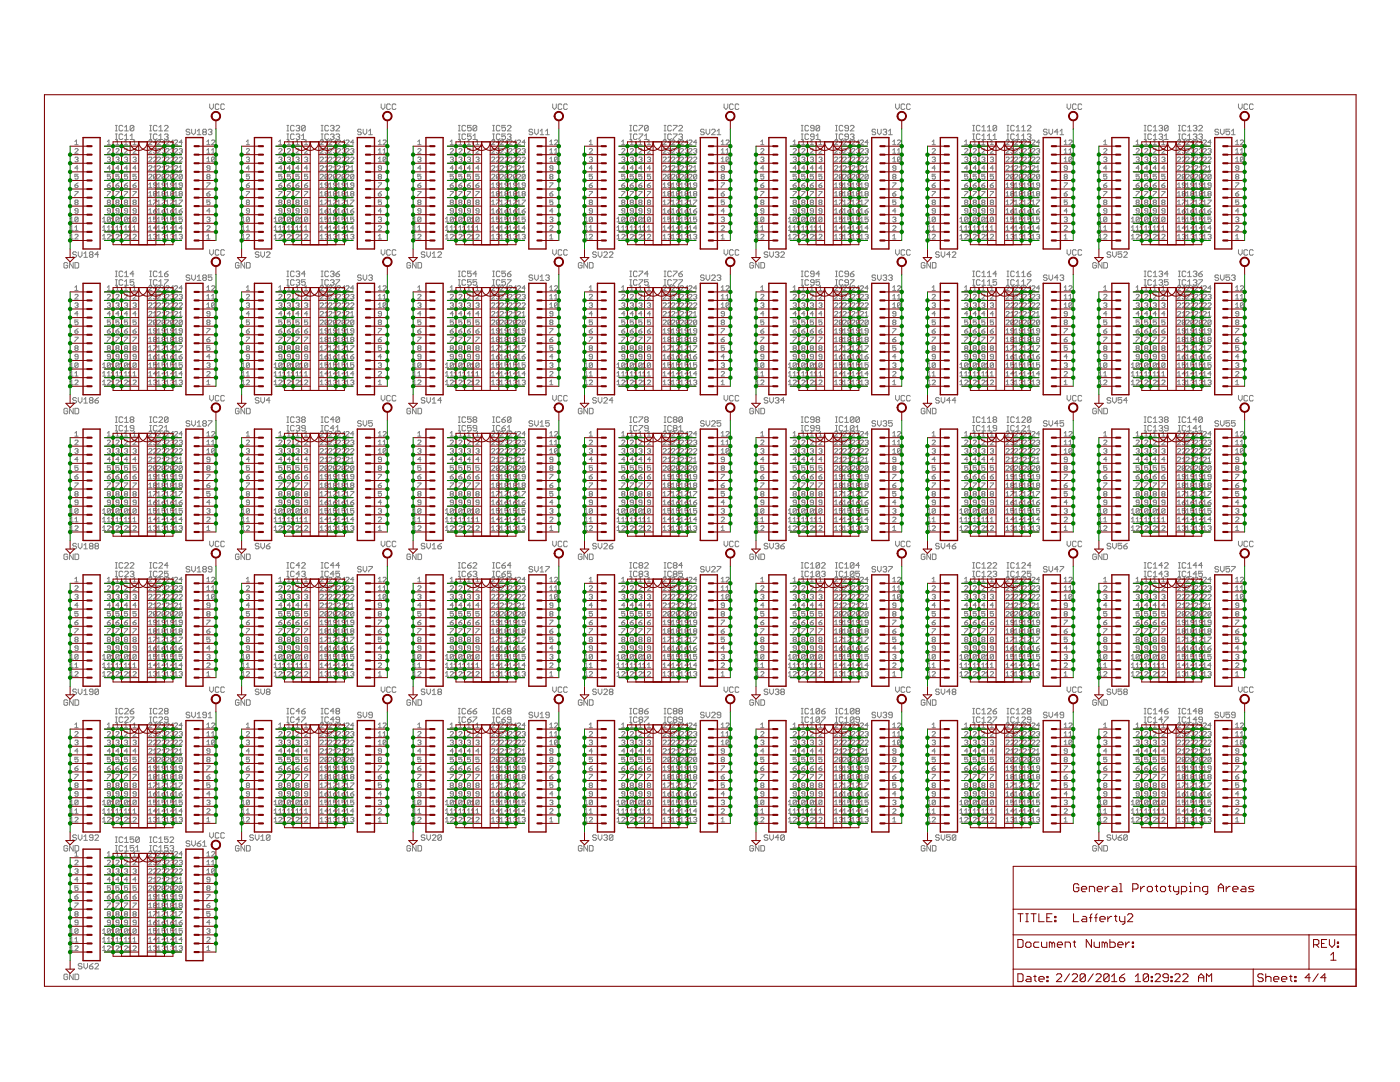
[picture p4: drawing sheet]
<svg xmlns="http://www.w3.org/2000/svg" width="279mm" height="216mm" viewBox="0 0 279 216" stroke-linecap="round" stroke-linejoin="round" font-family="sans-serif">
<g fill="none" stroke="#808080" stroke-width=".2">
<path d="M14.9 37h.5l.2 .3-.5 .1-.2-.1zM14.9 38.2h.7l-.7 .9M14.9 28.9h.7M14.9 29.8l.2-.1 .5 .1-.7 .8h.7M14.9 31.5l.2-.2h.3l.2 .2-.2 .3M14.9 28.3l.4-.4v1M15.3 31.8h.1M15.4 31.8l.2 .2-.2 .3-.5-.1M15.6 34.8h-.7v.4l.4-.1 .3 .1v.4l-.2 .1h-.3l-.2-.1M15.6 33.5h-.7l.5-.4v.9M15.6 36.5l-.7 .5M21.4 28.9h.6"/>
<path d="M21.4 29.8l.2-.1 .4 .1-.6 .8h.6M21.4 31.5l.2-.2h.3l.1 .2-.1 .3M21.4 37h.5l.1 .3-.4 .1zM21.4 38.2h.6l-.6 .9M21.4 28.3l.3-.4v1M21.7 31.8h.2M21.9 31.8l.1 .2-.1 .3-.5-.1M22 36.5l-.6 .5M22 33.5h-.6l.5-.4v.9M22 34.8h-.6v.4l.3-.1 .3 .1-.1 .5h-.3l-.2-.1M23 26.1h.4M23 25h.4"/>
<path d="M23 27.8h.4M23 26.7h.4M23.1 28.9h.6M23.1 29.8l.2-.1 .4 .1-.6 .8h.6M23.1 31.5l.2-.2h.3l.1 .2-.1 .3M23.1 37h.5l.1 .3-.4 .1zM23.1 38.2h.6l-.6 .9M23.1 28.3l.3-.4v1M23.2 25v1.1M23.2 26.7v1.1M23.4 31.8h.2M23.6 31.8l.1 .2-.1 .3-.5-.1"/>
<path d="M23.7 33.5h-.6l.5-.4v.9M23.7 34.8h-.6v.4l.3-.1 .3 .1-.1 .5h-.3l-.2-.1M23.7 36.5l-.6 .5M24.5 25.2l-.2-.2h-.3l-.2 .2v.7l.2 .2h.3l.2-.2M24.5 26.9l-.2-.2h-.3l-.2 .2v.7l.2 .2h.3l.2-.2M24.8 28.3l.3-.4v1M24.8 28.9h.7M24.8 29.8l.2-.1 .5 .1-.7 .8h.7M24.8 31.5l.2-.2h.3l.2 .2-.2 .3M24.8 37h.5l.2 .3-.5 .1-.2-.1zM24.8 38.2h.7l-.7 .9M24.9 26.1h.7"/>
<path d="M24.9 25.4l.3-.4v1.1M24.9 27.1l.3-.4v1.1M24.9 27.8h.7M25.1 31.8h.2M25.3 31.8l.2 .2-.2 .3-.5-.1M25.5 34.8h-.7v.4l.3-.1 .4 .1-.2 .5h-.3l-.2-.1M25.5 33.5h-.7l.5-.4v.9M25.5 36.5l-.7 .5M26 27.1l.3-.4v1.1M26 27.8h.7M26.5 28.9h.7M26.5 29.8l.2-.1 .5 .1-.7 .8h.7"/>
<path d="M26.5 31.5l.2-.2h.3l.2 .2-.2 .3M26.5 37h.5l.2 .3-.5 .1-.2-.1zM26.5 38.2h.7l-.7 .9M26.5 28.3l.4-.4v1M26.7 25.2v.7l-.2 .2h-.3l-.2-.2M26.7 25.2l-.2-.2h-.3l-.2 .2v.7M26.7 25.2l-.7 .7M26.9 31.8h.1M27 31.8l.2 .2-.2 .3-.5-.1M27.2 33.5h-.7l.5-.4v.9M27.2 34.8h-.7v.4l.4-.1 .3 .1v.4l-.2 .1h-.3l-.2-.1M27.2 36.5l-.7 .5"/>
<path d="M29.7 28.1l.1-.2 .5 .2v.2l-.6 .6h.6M29.7 29.8l.1-.1 .5 .1-.6 .8h.6M29.7 31.5l.1-.2h.4l.1 .2-.6 .8h.6M29.7 34.9l.1-.1h.4l.1 .1-.6 .8h.6M29.7 37.4h.6M29.7 39.1h.6M29.7 33.2l.1-.1h.4l.1 .1-.6 .8h.6M29.7 38.5l.3-.3v.9M29.7 36.8l.3-.3v.9M29.9 26.1h.3M29.9 25h.3M29.9 27.8h.3"/>
<path d="M29.9 26.7h.3M30.1 25v1.1M30.1 26.7v1.1M30.6 29.8l.5-.1 .2 .1-.2 .3M30.6 31.5l.2-.2h.3l.2 .2-.7 .8h.7M30.6 39.9h.7l-.7 1M30.6 34h.7M30.6 33.4l.3-.3v.9M30.8 38.7l-.2-.2 .2-.3 .5 .2-.2 .3M30.8 38.7l-.2 .1 .2 .3 .5-.1-.2-.3M30.8 38.7h.3M30.9 30.1h.2"/>
<path d="M31.1 30.1l.2 .2-.2 .3-.5-.2M31.3 34.9v.7l-.2 .1h-.3l-.2-.1M31.3 34.9l-.2-.1h-.3l-.2 .1v.7M31.3 37h-.5l-.2-.2 .2-.3 .5 .1v.7l-.2 .1-.5-.1M31.3 28.4h-.7l.5-.5v1M31.3 34.9l-.7 .7M31.3 25.2l-.1-.2h-.4l-.2 .2v.7l.2 .2h.4l.1-.2M31.3 26.9l-.1-.2h-.4l-.2 .2v.7l.2 .2h.4l.1-.2M31.4 28.1l.2-.2 .4 .2v.2l-.6 .6h.6M31.4 29.8l.2-.1 .4 .1-.6 .8h.6M31.4 31.5l.2-.2h.3l.1 .2-.6 .8h.6M31.4 34.9l.2-.1h.3l.1 .1-.6 .8h.6"/>
<path d="M31.4 37.4h.6M31.4 39.1h.6M31.4 38.5l.3-.3v.9M31.4 33.2l.2-.1h.3l.1 .1-.6 .8h.6M31.4 36.8l.3-.3v.9M31.7 26.1h.7M31.7 27.8h.7M31.7 25.4l.4-.4v1.1M31.7 27.1l.4-.4v1.1M32.3 29.8l.5-.1 .2 .1-.2 .3M32.3 31.5l.2-.2h.3l.2 .2-.7 .8h.7M32.3 39.9h.7l-.7 1"/>
<path d="M32.3 34h.7M32.3 33.4l.4-.3v.9M32.5 38.7l-.2-.2 .2-.3 .5 .2-.2 .3M32.5 38.7l-.2 .1 .2 .3 .5-.1-.2-.3M32.5 38.7h.3M32.7 30.1h.1M32.8 30.1l.2 .2-.2 .3-.5-.2M32.8 25.2l.2-.2h.4l.1 .2v.2l-.7 .7h.7M32.8 26.9l.2-.2h.4l.1 .2-.1 .4M33 37h-.5l-.2-.2 .2-.3 .5 .1v.7l-.2 .1-.5-.1M33 34.9l-.2-.1h-.3l-.2 .1v.7M33 34.9v.7l-.2 .1h-.3l-.2-.1"/>
<path d="M33 28.4h-.7l.5-.5v1M33 34.9l-.7 .7M33.1 28.1l.2-.2 .4 .2v.2l-.6 .6h.6M33.1 29.8l.2-.1 .4 .1-.6 .8h.6M33.1 31.5l.2-.2h.3l.1 .2-.6 .8h.6M33.1 34.9l.2-.1h.3l.1 .1-.6 .8h.6M33.1 37.4h.6M33.1 36.8l.3-.3v.9M33.1 38.5l.3-.3v.9M33.1 39.1h.6M33.1 33.2l.2-.1h.3l.1 .1-.6 .8h.6M33.2 27.3h.2"/>
<path d="M33.4 27.3l.1 .2-.1 .3h-.4l-.2-.2M34.1 29.8l.4-.1 .2 .1-.2 .3M34.1 31.5l.1-.2h.3l.2 .2-.6 .8h.6M34.1 39.9h.6l-.6 1M34.1 34h.6M34.1 33.4l.3-.3v.9M34.2 38.7l-.1-.2 .1-.3 .5 .2-.2 .3M34.2 38.7l-.1 .1 .1 .3 .5-.1-.2-.3M34.2 38.7h.3M34.4 30.1h.1M34.5 30.1l.2 .2-.2 .3-.4-.2M34.7 37h-.5l-.1-.2 .1-.3 .5 .1v.7l-.2 .1-.4-.1"/>
<path d="M34.7 34.9l-.2-.1h-.3l-.1 .1v.7M34.7 34.9v.7l-.2 .1h-.3l-.1-.1M34.7 28.4h-.6l.4-.5v1M34.7 34.9l-.6 .7M34.8 28.1l.2-.2 .4 .2v.2l-.6 .6h.6M34.8 29.8l.2-.1 .4 .1-.6 .8h.6M34.8 31.5l.2-.2h.3l.1 .2-.6 .8h.6M34.8 34.9l.2-.1h.3l.1 .1-.6 .8h.6M34.8 37.4h.6M34.8 36.8l.3-.3v.9M34.8 39.1h.6M34.8 33.2l.2-.1h.3l.1 .1-.6 .8h.6"/>
<path d="M34.8 38.5l.3-.3v.9M35.8 29.8l.4-.1 .2 .1-.2 .3M35.8 31.5l.1-.2h.3l.2 .2-.6 .8h.6M35.8 39.9h.6l-.6 1M35.8 34h.6M35.8 33.4l.3-.3v.9M35.9 38.7l-.1-.2 .1-.3 .5 .2-.2 .3M35.9 38.7l-.1 .1 .1 .3 .5-.1-.2-.3M35.9 38.7h.3M36.1 30.1h.1M36.2 30.1l.2 .2-.2 .3-.4-.2M36.4 34.9v.7l-.2 .1h-.3l-.1-.1"/>
<path d="M36.4 34.9l-.2-.1h-.3l-.1 .1v.7M36.4 37h-.5l-.1-.2 .1-.3 .5 .1v.7l-.2 .1-.4-.1M36.4 28.4h-.6l.4-.5v1M36.4 34.9l-.6 .7M37.9 26l-.2-.2h-.4l-.2 .2 .2 .3h.4l.2 .2-.2 .4h-.4l-.2-.2M38.2 25.8v.7l.4 .4 .4-.4v-.7M39.3 26.9h.8M39.3 26.2l.4-.4v1.1M40.6 26.3l-.2-.1 .2-.4h.4l.2 .2-.2 .3M40.6 26.3h.4M40.6 26.3l-.2 .2 .2 .4h.4l.2-.2-.2-.4M41.3 28.9h.6"/>
<path d="M41.3 30.6h.6M41.3 32.3h.6M41.3 38.7h.5l.1 .3-.5 .1-.1-.1zM41.3 36.5h.6l-.6 .9M41.3 28.3l.3-.4v1M41.3 30l.3-.3v.9M41.3 31.7l.3-.4v1M41.4 35.2l-.1-.1 .1-.3h.4l.1 .1-.1 .3M41.4 35.2l-.1 .2 .1 .3h.4l.1-.1-.1-.4M41.4 35.2h.4M41.6 26l.1-.2h.4l.2 .2-.2 .3M41.8 20.7v.8l.4 .3 .4-.3v-.8"/>
<path d="M41.9 33.5h-.5l-.1-.1 .1-.3h.4l.1 .1v.6l-.1 .2h-.4l-.1-.2M41.9 39.9h-.6v.5l.3-.2 .3 .2-.1 .5-.5-.2M41.9 38.2l-.6 .5M41.9 26.3h.2M42.1 26.3l.2 .2-.2 .4h-.4l-.1-.2M42.2 28.1l.2-.2 .5 .2v.2l-.7 .6h.7M42.2 30.6h.7M42.2 30l.3-.3v.9M42.9 31.5l-.2-.2h-.3l-.2 .2v.7M42.9 31.5v.7l-.2 .1-.5-.1M42.9 31.5l-.7 .7M43.7 20.9l-.2-.2h-.4l-.1 .2v.8l.1 .1h.4l.2-.1"/>
<path d="M44.8 20.9l-.2-.2h-.4l-.1 .2v.8l.1 .1h.4l.2-.1M49.2 37h.4l.2 .3-.5 .1zM49.2 38.2h.6l-.6 .9M49.2 28.9h.6M49.2 29.8l.1-.1 .5 .1-.6 .8h.6M49.2 31.5l.1-.2h.3l.2 .2-.2 .3M49.2 28.3l.3-.4v1M49.5 31.8h.1M49.6 31.8l.2 .2-.2 .3-.4-.1M49.8 34.8h-.6v.4l.3-.1 .3 .1-.2 .5h-.3l-.1-.1M49.8 33.5h-.6l.4-.4v.9M49.8 36.5l-.6 .5"/>
<path d="M55.6 28.9h.7M55.6 29.8l.2-.1 .5 .1-.7 .8h.7M55.6 31.5l.2-.2h.3l.2 .2-.2 .3M55.6 37h.5l.2 .3-.5 .1-.2-.1zM55.6 38.2h.7l-.7 .9M55.6 28.3l.3-.4v1M55.9 31.8h.2M56.1 31.8l.2 .2-.2 .3-.5-.1M56.3 33.5h-.7l.5-.4v.9M56.3 34.8h-.7v.4l.3-.1 .4 .1-.2 .5h-.3l-.2-.1M56.3 36.5l-.7 .5M57.3 26.1h.3"/>
<path d="M57.3 25h.3M57.3 27.8h.3M57.3 26.7h.3M57.3 28.9h.7M57.3 29.8l.2-.1 .5 .1-.7 .8h.7M57.3 31.5l.2-.2h.3l.2 .2-.2 .3M57.3 37h.5l.2 .3-.5 .1-.2-.1zM57.3 38.2h.7l-.7 .9M57.3 28.3l.4-.4v1M57.4 25v1.1M57.4 26.7v1.1M57.7 31.8h.1"/>
<path d="M57.8 31.8l.2 .2-.2 .3-.5-.1M58 33.5h-.7l.5-.4v.9M58 34.8h-.7v.4l.4-.1 .3 .1v.4l-.2 .1h-.3l-.2-.1M58 36.5l-.7 .5M58.7 25.2l-.2-.2h-.3l-.2 .2v.7l.2 .2h.3l.2-.2M58.7 26.9l-.2-.2h-.3l-.2 .2v.7l.2 .2h.3l.2-.2M59.1 38.2h.6l-.6 .9M59.1 28.9h.6M59.1 29.8l.1-.1 .5 .1-.6 .8h.6M59.1 31.5l.1-.2h.3l.2 .2-.2 .3M59.1 37h.4l.2 .3-.5 .1zM59.1 28.3l.3-.4v1"/>
<path d="M59.1 25.2l.2-.2h.3l.2 .2-.2 .4M59.1 26.9l.2-.2h.3l.2 .2-.2 .4M59.4 31.8h.1M59.5 27.3h.1M59.5 25.6h.1M59.5 31.8l.2 .2-.2 .3-.4-.1M59.6 25.6l.2 .2-.2 .3h-.3l-.2-.2M59.6 27.3l.2 .2-.2 .3h-.3l-.2-.2M59.7 33.5h-.6l.4-.4v.9M59.7 34.8h-.6v.4l.3-.1 .3 .1v.4l-.2 .1h-.3l-.1-.1M59.7 36.5l-.6 .5M60.2 27.8h.7"/>
<path d="M60.2 27.1l.4-.4v1.1M60.8 28.9h.6M60.8 29.8l.1-.1 .5 .1-.6 .8h.6M60.8 31.5l.1-.2h.3l.2 .2-.2 .3M60.8 37h.4l.2 .3-.5 .1zM60.8 38.2h.6l-.6 .9M60.8 28.3l.3-.4v1M60.9 25.2v.7l-.2 .2h-.3l-.2-.2M60.9 25.2l-.2-.2h-.3l-.2 .2v.7M60.9 25.2l-.7 .7M61.1 31.8h.1M61.2 31.8l.2 .2-.2 .3-.4-.1"/>
<path d="M61.4 33.5h-.6l.4-.4v.9M61.4 34.8h-.6v.4l.3-.1 .3 .1v.4l-.2 .1h-.3l-.1-.1M61.4 36.5l-.6 .5M63.9 36.8l.3-.3v.9M63.9 28.1l.2-.2 .4 .2v.2l-.6 .6h.6M63.9 29.8l.2-.1 .4 .1-.6 .8h.6M63.9 31.5l.2-.2h.3l.1 .2-.6 .8h.6M63.9 34.9l.2-.1h.3l.1 .1-.6 .8h.6M63.9 37.4h.6M63.9 39.1h.6M63.9 33.2l.2-.1h.3l.1 .1-.6 .8h.6M63.9 38.5l.3-.3v.9"/>
<path d="M64.1 26.1h.4M64.1 25h.4M64.1 27.8h.4M64.1 26.7h.4M64.3 25v1.1M64.3 26.7v1.1M64.9 29.8l.4-.1 .2 .1-.2 .3M64.9 31.5l.1-.2h.3l.2 .2-.6 .8h.6M64.9 39.9h.6l-.6 1M64.9 34h.6M64.9 33.4l.3-.3v.9M65 38.7l-.1-.2 .1-.3 .5 .2-.2 .3"/>
<path d="M65 38.7l-.1 .1 .1 .3 .5-.1-.2-.3M65 38.7h.3M65.2 30.1h.1M65.3 30.1l.2 .2-.2 .3-.4-.2M65.5 34.9l-.2-.1h-.3l-.1 .1v.7M65.5 34.9v.7l-.2 .1h-.3l-.1-.1M65.5 37h-.5l-.1-.2 .1-.3 .5 .1v.7l-.2 .1-.4-.1M65.5 28.4h-.6l.4-.5v1M65.5 34.9l-.6 .7M65.6 25.2l-.2-.2h-.4l-.2 .2v.7l.2 .2h.4l.2-.2M65.6 26.9l-.2-.2h-.4l-.2 .2v.7l.2 .2h.4l.2-.2M65.6 28.1l.2-.2 .4 .2v.2l-.6 .6h.6"/>
<path d="M65.6 29.8l.2-.1 .4 .1-.6 .8h.6M65.6 31.5l.2-.2h.3l.1 .2-.6 .8h.6M65.6 34.9l.2-.1h.3l.1 .1-.6 .8h.6M65.6 37.4h.6M65.6 39.1h.6M65.6 33.2l.2-.1h.3l.1 .1-.6 .8h.6M65.6 38.5l.3-.3v.9M65.6 36.8l.3-.3v.9M65.9 25.2l.2-.2h.4l.2 .2-.2 .4M65.9 26.9l.2-.2h.4l.2 .2-.2 .4M66.3 27.3h.2M66.3 25.6h.2"/>
<path d="M66.5 25.6l.2 .2-.2 .3h-.4l-.2-.2M66.5 27.3l.2 .2-.2 .3h-.4l-.2-.2M66.5 31.5l.2-.2h.3l.2 .2-.7 .8h.7M66.5 29.8l.5-.1 .2 .1-.2 .3M66.5 39.9h.7l-.7 1M66.5 34h.7M66.5 33.4l.4-.3v.9M66.7 38.7l-.2-.2 .2-.3 .5 .2-.2 .3M66.7 38.7l-.2 .1 .2 .3 .5-.1-.2-.3M66.7 38.7h.3M66.9 30.1h.1M67 30.1l.2 .2-.2 .3-.5-.2"/>
<path d="M67 25.2l.2-.2h.4l.2 .2v.2l-.8 .7h.8M67 26.9l.2-.2h.4l.2 .2-.2 .4M67.2 34.9l-.2-.1h-.3l-.2 .1v.7M67.2 34.9v.7l-.2 .1h-.3l-.2-.1M67.2 37h-.5l-.2-.2 .2-.3 .5 .1v.7l-.2 .1-.5-.1M67.2 28.4h-.7l.5-.5v1M67.2 34.9l-.7 .7M67.3 28.1l.2-.2 .4 .2v.2l-.6 .6h.6M67.3 29.8l.2-.1 .4 .1-.6 .8h.6M67.3 31.5l.2-.2h.3l.1 .2-.6 .8h.6M67.3 34.9l.2-.1h.3l.1 .1-.6 .8h.6M67.3 37.4h.6"/>
<path d="M67.3 39.1h.6M67.3 33.2l.2-.1h.3l.1 .1-.6 .8h.6M67.3 36.8l.3-.3v.9M67.3 38.5l.3-.3v.9M67.4 27.3h.2M67.6 27.3l.2 .2-.2 .3h-.4l-.2-.2M68.3 29.8l.4-.1 .2 .1-.2 .3M68.3 31.5l.1-.2h.3l.2 .2-.6 .8h.6M68.3 39.9h.6l-.6 1M68.3 34h.6M68.3 33.4l.3-.3v.9M68.4 38.7l-.1-.2 .1-.3 .5 .2-.2 .3"/>
<path d="M68.4 38.7l-.1 .1 .1 .3 .5-.1-.2-.3M68.4 38.7h.3M68.6 30.1h.1M68.7 30.1l.2 .2-.2 .3-.4-.2M68.9 34.9l-.2-.1h-.3l-.1 .1v.7M68.9 34.9v.7l-.2 .1h-.3l-.1-.1M68.9 37h-.5l-.1-.2 .1-.3 .5 .1v.7l-.2 .1-.4-.1M68.9 28.4h-.6l.4-.5v1M68.9 34.9l-.6 .7M69 28.1l.2-.2 .5 .2v.2l-.7 .6h.7M69 29.8l.2-.1 .5 .1-.7 .8h.7M69 31.5l.2-.2h.3l.2 .2-.7 .8h.7"/>
<path d="M69 34.9l.2-.1h.3l.2 .1-.7 .8h.7M69 37.4h.7M69 39.1h.7M69 33.2l.2-.1h.3l.2 .1-.7 .8h.7M69 38.5l.3-.3v.9M69 36.8l.3-.3v.9M70 29.8l.4-.1 .2 .1-.2 .3M70 31.5l.1-.2h.3l.2 .2-.6 .8h.6M70 39.9h.6l-.6 1M70 34h.6M70 33.4l.3-.3v.9M70.1 38.7l-.1-.2 .1-.3 .5 .2-.2 .3"/>
<path d="M70.1 38.7l-.1 .1 .1 .3 .5-.1-.2-.3M70.1 38.7h.3M70.3 30.1h.1M70.4 30.1l.2 .2-.2 .3-.4-.2M70.6 34.9l-.2-.1h-.3l-.1 .1v.7M70.6 34.9v.7l-.2 .1h-.3l-.1-.1M70.6 37h-.5l-.1-.2 .1-.3 .5 .1v.7l-.2 .1-.4-.1M70.6 28.4h-.6l.4-.5v1M70.6 34.9l-.6 .7M72.1 26l-.2-.2h-.4l-.1 .4 .1 .1h.4l.2 .4-.2 .2h-.4l-.1-.2M72.5 25.8v.7l.3 .4 .4-.4v-.7M73.6 26.9h.7"/>
<path d="M73.6 26.2l.3-.4v1.1M75.5 38.7h.5l.1 .3-.5 .1zM75.5 28.9h.6M75.5 30.6h.6M75.5 32.3h.6M75.5 36.5h.6l-.6 .9M75.5 28.3l.3-.4v1M75.5 30l.3-.3v.9M75.5 31.7l.3-.4v1M75.6 35.2l-.1-.1 .1-.3h.4l.1 .1-.1 .3M75.6 35.2l-.1 .2 .1 .3h.4l.1-.1-.1-.4M75.6 35.2h.4"/>
<path d="M76.1 20.7v.8l.3 .3 .4-.3v-.8M76.1 33.5h-.5l-.1-.1 .1-.3h.4l.1 .1v.6l-.1 .2h-.4l-.1-.2M76.1 39.9h-.6v.5l.3-.2 .3 .2v.3l-.1 .2-.5-.2M76.1 38.2l-.6 .5M76.5 28.1l.1-.2 .5 .2v.2l-.6 .6h.6M76.5 30.6h.6M76.5 30l.3-.3v.9M77.1 31.5l-.2-.2h-.3l-.1 .2v.7M77.1 31.5v.7l-.2 .1-.4-.1M77.1 31.5l-.6 .7M77.9 20.9l-.2-.2h-.3l-.2 .2v.8l.2 .1h.3l.2-.1M79 20.9l-.2-.2h-.3l-.2 .2v.8l.2 .1h.3l.2-.1"/>
<path d="M83.4 28.9h.6M83.4 29.8l.1-.1 .5 .1-.6 .8h.6M83.4 31.5l.1-.2h.4l.1 .2-.1 .3M83.4 37h.5l.1 .3-.5 .1-.1-.1zM83.4 38.2h.6l-.6 .9M83.4 28.3l.3-.4v1M83.7 31.8h.2M83.9 31.8l.1 .2-.1 .3-.5-.1M84 33.5h-.6l.5-.4v.9M84 34.8h-.6v.4l.3-.1 .3 .1-.1 .5h-.4l-.1-.1M84 36.5l-.6 .5M89.9 28.9h.6"/>
<path d="M89.9 29.8l.1-.1 .5 .1-.6 .8h.6M89.9 31.5l.1-.2h.3l.2 .2-.2 .3M89.9 37h.4l.2 .3-.5 .1zM89.9 38.2h.6l-.6 .9M89.9 28.3l.3-.4v1M90.2 31.8h.1M90.3 31.8l.2 .2-.2 .3-.4-.1M90.5 33.5h-.6l.4-.4v.9M90.5 34.8h-.6v.4l.3-.1 .3 .1v.4l-.2 .1h-.3l-.1-.1M90.5 36.5l-.6 .5M91.5 26.1h.3M91.5 25h.3"/>
<path d="M91.5 27.8h.3M91.5 26.7h.3M91.6 28.9h.6M91.6 29.8l.1-.1 .5 .1-.6 .8h.6M91.6 31.5l.1-.2h.3l.2 .2-.2 .3M91.6 37h.4l.2 .3-.5 .1zM91.6 38.2h.6l-.6 .9M91.6 28.3l.3-.4v1M91.7 25v1.1M91.7 26.7v1.1M91.9 31.8h.1M92 31.8l.2 .2-.2 .3-.4-.1"/>
<path d="M92.2 33.5h-.6l.4-.4v.9M92.2 34.8h-.6v.4l.4-.1 .2 .5-.2 .1h-.3l-.1-.1M92.2 36.5l-.6 .5M92.9 25.2l-.1-.2h-.4l-.2 .2v.7l.2 .2h.4l.1-.2M92.9 26.9l-.1-.2h-.4l-.2 .2v.7l.2 .2h.4l.1-.2M93.3 29.8l.1-.1 .5 .1-.6 .8h.6M93.3 28.9h.6M93.3 31.5l.1-.2h.3l.2 .2-.2 .3M93.3 37h.4l.2 .3-.5 .1zM93.3 38.2h.6l-.6 .9M93.3 28.3l.3-.4v1M93.6 31.8h.1"/>
<path d="M93.7 31.8l.2 .2-.2 .3-.4-.1M93.9 33.5h-.6l.4-.4v.9M93.9 34.8h-.6v.4l.4-.1 .2 .5-.2 .1h-.3l-.1-.1M93.9 36.5l-.6 .5M94 26.7h-.7v.6l.4-.2 .3 .2v.3l-.1 .2h-.4l-.2-.2M94 25h-.7v.6l.4-.2 .3 .2v.3l-.1 .2h-.4l-.2-.2M94.4 27.8h.7M94.4 27.1l.4-.4v1.1M95 28.9h.6M95 29.8l.1-.1 .5 .1-.6 .8h.6M95 31.5l.1-.2h.4l.1 .2-.1 .3M95 37h.5l.1 .3-.5 .1-.1-.1z"/>
<path d="M95 38.2h.6l-.6 .9M95 28.3l.3-.4v1M95.1 25.2v.7l-.1 .2h-.4l-.2-.2M95.1 25.2l-.1-.2h-.4l-.2 .2v.7M95.1 25.2l-.7 .7M95.3 31.8h.2M95.5 31.8l.1 .2-.1 .3-.5-.1M95.6 33.5h-.6l.5-.4v.9M95.6 34.8h-.6v.4l.3-.1 .3 .1-.1 .5h-.4l-.1-.1M95.6 36.5l-.6 .5M98.1 28.1l.2-.2 .4 .2v.2l-.6 .6h.6M98.1 29.8l.2-.1 .4 .1-.6 .8h.6"/>
<path d="M98.1 31.5l.2-.2h.3l.1 .2-.6 .8h.6M98.1 34.9l.2-.1h.3l.1 .1-.6 .8h.6M98.1 37.4h.6M98.1 39.1h.6M98.1 33.2l.2-.1h.3l.1 .1-.6 .8h.6M98.1 36.8l.3-.3v.9M98.1 38.5l.3-.3v.9M98.3 26.1h.4M98.3 25h.4M98.3 27.8h.4M98.3 26.7h.4M98.5 25v1.1"/>
<path d="M98.5 26.7v1.1M99.1 29.8l.4-.1 .2 .1-.2 .3M99.1 31.5l.1-.2h.3l.2 .2-.6 .8h.6M99.1 39.9h.6l-.6 1M99.1 34h.6M99.1 33.4l.3-.3v.9M99.2 38.7l-.1-.2 .1-.3 .5 .2-.2 .3M99.2 38.7l-.1 .1 .1 .3 .5-.1-.2-.3M99.2 38.7h.3M99.4 30.1h.1M99.5 30.1l.2 .2-.2 .3-.4-.2M99.7 34.9l-.2-.1h-.3l-.1 .1v.7"/>
<path d="M99.7 34.9v.7l-.2 .1h-.3l-.1-.1M99.7 37h-.5l-.1-.2 .1-.3 .5 .1v.7l-.2 .1-.4-.1M99.7 28.4h-.6l.4-.5v1M99.7 34.9l-.6 .7M99.8 25.2l-.2-.2h-.4l-.1 .2v.7l.1 .2h.4l.2-.2M99.8 26.9l-.2-.2h-.4l-.1 .2v.7l.1 .2h.4l.2-.2M99.8 28.1l.2-.2 .5 .2v.2l-.7 .6h.7M99.8 29.8l.2-.1 .5 .1-.7 .8h.7M99.8 31.5l.2-.2h.3l.2 .2-.7 .8h.7M99.8 34.9l.2-.1h.3l.2 .1-.7 .8h.7M99.8 37.4h.7M99.8 39.1h.7"/>
<path d="M99.8 33.2l.2-.1h.3l.2 .1-.7 .8h.7M99.8 38.5l.3-.3v.9M99.8 36.8l.3-.3v.9M100.8 31.5l.1-.2h.3l.2 .2-.6 .8h.6M100.8 29.8l.4-.1 .2 .1-.2 .3M100.8 39.9h.6l-.6 1M100.8 34h.6M100.8 33.4l.3-.3v.9M100.9 25h-.7v.6l.3-.2 .4 .2v.3l-.2 .2h-.4l-.1-.2M100.9 26.7h-.7v.6l.3-.2 .4 .2v.3l-.2 .2h-.4l-.1-.2M100.9 38.7l-.1-.2 .1-.3 .5 .2-.2 .3M100.9 38.7l-.1 .1 .1 .3 .5-.1-.2-.3"/>
<path d="M100.9 38.7h.3M101.1 30.1h.1M101.2 30.1l.2 .2-.2 .3-.4-.2M101.3 25.2l.1-.2h.4l.2 .2v.2l-.7 .7h.7M101.3 26.9l.1-.2h.4l.2 .2-.2 .4M101.4 34.9l-.2-.1h-.3l-.1 .1v.7M101.4 34.9v.7l-.2 .1h-.3l-.1-.1M101.4 37h-.5l-.1-.2 .1-.3 .5 .1v.7l-.2 .1-.4-.1M101.4 28.4h-.6l.4-.5v1M101.4 34.9l-.6 .7M101.5 28.1l.2-.2 .5 .2v.2l-.7 .6h.7M101.5 29.8l.2-.1 .5 .1-.7 .8h.7"/>
<path d="M101.5 31.5l.2-.2h.3l.2 .2-.7 .8h.7M101.5 34.9l.2-.1h.3l.2 .1-.7 .8h.7M101.5 37.4h.7M101.5 39.1h.7M101.5 33.2l.2-.1h.3l.2 .1-.7 .8h.7M101.5 36.8l.4-.3v.9M101.5 38.5l.4-.3v.9M101.6 27.3h.2M101.8 27.3l.2 .2-.2 .3h-.4l-.1-.2M102.5 29.8l.5-.1 .1 .1-.1 .3M102.5 31.5l.1-.2h.4l.1 .2-.6 .8h.6M102.5 39.9h.6l-.6 1"/>
<path d="M102.5 34h.6M102.5 33.4l.3-.3v.9M102.6 38.7l-.1-.2 .1-.3 .5 .2-.1 .3M102.6 38.7l-.1 .1 .1 .3 .5-.1-.1-.3M102.6 38.7h.4M102.8 30.1h.2M103 30.1l.1 .2-.1 .3-.5-.2M103.1 37h-.5l-.1-.2 .1-.3 .5 .1v.7l-.1 .1-.5-.1M103.1 34.9l-.1-.1h-.4l-.1 .1v.7M103.1 34.9v.7l-.1 .1h-.4l-.1-.1M103.1 28.4h-.6l.5-.5v1M103.1 34.9l-.6 .7"/>
<path d="M103.3 28.1l.1-.2 .5 .2v.2l-.6 .6h.6M103.3 29.8l.1-.1 .5 .1-.6 .8h.6M103.3 31.5l.1-.2h.3l.2 .2-.6 .8h.6M103.3 34.9l.1-.1h.3l.2 .1-.6 .8h.6M103.3 37.4h.6M103.3 39.1h.6M103.3 33.2l.1-.1h.3l.2 .1-.6 .8h.6M103.3 36.8l.3-.3v.9M103.3 38.5l.3-.3v.9M104.2 29.8l.5-.1 .1 .1-.1 .3M104.2 31.5l.2-.2h.3l.1 .2-.6 .8h.6M104.2 39.9h.6l-.6 1"/>
<path d="M104.2 34h.6M104.2 33.4l.3-.3v.9M104.4 38.7l-.2-.2 .2-.3 .4 .2-.1 .3M104.4 38.7l-.2 .1 .2 .3 .4-.1-.1-.3M104.4 38.7h.3M104.5 30.1h.2M104.7 30.1l.1 .2-.1 .3-.5-.2M104.8 34.9l-.1-.1h-.3l-.2 .1v.7M104.8 34.9v.7l-.1 .1h-.3l-.2-.1M104.8 37h-.4l-.2-.2 .2-.3 .4 .1v.7l-.1 .1-.5-.1M104.8 28.4h-.6l.5-.5v1M104.8 34.9l-.6 .7"/>
<path d="M106.3 26l-.2-.2h-.3l-.2 .4 .2 .1h.3l.2 .4-.2 .2h-.3l-.2-.2M106.7 25.8v.7l.4 .4 .3-.4v-.7M107.8 26.9h.7M107.8 26.2l.4-.4v1.1M108.9 26.9h.7M108.9 26.2l.4-.4v1.1M109.7 38.7h.5l.1 .3-.4 .1zM109.7 28.9h.6M109.7 30.6h.6M109.7 32.3h.6M109.7 36.5h.6l-.6 .9M109.7 28.3l.3-.4v1"/>
<path d="M109.7 30l.3-.3v.9M109.7 31.7l.3-.4v1M109.9 35.2l-.2-.1 .2-.3h.3l.1 .1-.1 .3M109.9 35.2l-.2 .2 .2 .3h.3l.1-.1-.1-.4M109.9 35.2h.3M110.3 20.7v.8l.4 .3 .3-.3v-.8M110.3 33.5h-.4l-.2-.1 .2-.3h.3l.1 .1v.6l-.1 .2h-.3l-.2-.2M110.3 39.9h-.6v.5l.3-.2 .3 .2-.1 .5-.5-.2M110.3 38.2l-.6 .5M110.7 28.1l.1-.2 .5 .2v.2l-.6 .6h.6M110.7 30.6h.6M110.7 30l.3-.3v.9"/>
<path d="M111.3 31.5l-.2-.2h-.3l-.1 .2v.7M111.3 31.5v.7l-.2 .1-.4-.1M111.3 31.5l-.6 .7M112.1 20.9l-.1-.2h-.4l-.2 .2v.8l.2 .1h.4l.1-.1M113.2 20.9l-.1-.2h-.4l-.2 .2v.8l.2 .1h.4l.1-.1M117.6 28.9h.6M117.6 29.8l.2-.1 .4 .1-.6 .8h.6M117.6 31.5l.2-.2h.3l.1 .2-.1 .3M117.6 37h.5l.1 .3-.4 .1zM117.6 38.2h.6l-.6 .9M117.6 28.3l.3-.4v1M117.9 31.8h.2"/>
<path d="M118.1 31.8l.1 .2-.1 .3-.5-.1M118.2 33.5h-.6l.5-.4v.9M118.2 34.8h-.6v.4l.3-.1 .3 .1v.4l-.1 .1h-.3l-.2-.1M118.2 36.5l-.6 .5M124.1 28.9h.6M124.1 29.8l.1-.1 .5 .1-.6 .8h.6M124.1 31.5l.1-.2h.3l.2 .2-.2 .3M124.1 37h.4l.2 .3-.5 .1zM124.1 38.2h.6l-.6 .9M124.1 28.3l.3-.4v1M124.4 31.8h.1M124.5 31.8l.2 .2-.2 .3-.4-.1"/>
<path d="M124.7 33.5h-.6l.4-.4v.9M124.7 34.8h-.6v.4l.4-.1 .2 .5-.2 .1h-.3l-.1-.1M124.7 36.5l-.6 .5M125.7 26.1h.3M125.7 25h.3M125.7 27.8h.3M125.7 26.7h.3M125.8 28.3l.3-.4v1M125.8 28.9h.6M125.8 29.8l.1-.1 .5 .1-.6 .8h.6M125.8 31.5l.1-.2h.4l.1 .2-.1 .3M125.8 37h.5l.1 .3-.5 .1-.1-.1z"/>
<path d="M125.8 38.2h.6l-.6 .9M125.9 25v1.1M125.9 26.7v1.1M126.1 31.8h.2M126.3 31.8l.1 .2-.1 .3-.5-.1M126.4 33.5h-.6l.5-.4v.9M126.4 34.8h-.6v.4l.3-.1 .3 .1-.1 .5h-.4l-.1-.1M126.4 36.5l-.6 .5M127.1 25.2l-.1-.2h-.4l-.2 .2v.7l.2 .2h.4l.1-.2M127.1 26.9l-.1-.2h-.4l-.2 .2v.7l.2 .2h.4l.1-.2M127.5 28.9h.6M127.5 29.8l.2-.1 .4 .1-.6 .8h.6"/>
<path d="M127.5 31.5l.2-.2h.3l.1 .2-.1 .3M127.5 37h.5l.1 .3-.4 .1-.2-.1zM127.5 38.2h.6l-.6 .9M127.5 28.3l.3-.4v1M127.5 25h.8v.2l-.8 .7v.2M127.5 26.7h.8v.2l-.8 .7v.2M127.8 31.8h.2M128 31.8l.1 .2-.1 .3-.5-.1M128.1 33.5h-.6l.5-.4v.9M128.1 34.8h-.6v.4l.3-.1 .3 .1-.1 .5h-.3l-.2-.1M128.1 36.5l-.6 .5M128.6 27.8h.8"/>
<path d="M128.6 27.1l.4-.4v1.1M129.2 28.9h.6M129.2 29.8l.2-.1 .4 .1-.6 .8h.6M129.2 31.5l.2-.2h.3l.1 .2-.1 .3M129.2 37h.5l.1 .3-.4 .1-.2-.1zM129.2 38.2h.6l-.6 .9M129.2 28.3l.3-.4v1M129.4 25.2v.7l-.2 .2h-.4l-.2-.2M129.4 25.2l-.2-.2h-.4l-.2 .2v.7M129.4 25.2l-.8 .7M129.5 31.8h.2M129.7 31.8l.1 .2-.1 .3-.5-.1"/>
<path d="M129.8 33.5h-.6l.5-.4v.9M129.8 34.8h-.6v.4l.3-.1 .3 .1v.4l-.1 .1h-.3l-.2-.1M129.8 36.5l-.6 .5M132.3 36.8l.4-.3v.9M132.3 28.1l.2-.2 .5 .2v.2l-.7 .6h.7M132.3 29.8l.2-.1 .5 .1-.7 .8h.7M132.3 31.5l.2-.2h.3l.2 .2-.7 .8h.7M132.3 34.9l.2-.1h.3l.2 .1-.7 .8h.7M132.3 37.4h.7M132.3 39.1h.7M132.3 33.2l.2-.1h.3l.2 .1-.7 .8h.7M132.3 38.5l.4-.3v.9"/>
<path d="M132.5 26.1h.4M132.5 25h.4M132.5 27.8h.4M132.5 26.7h.4M132.7 25v1.1M132.7 26.7v1.1M133.3 29.8l.5-.1 .1 .1-.1 .3M133.3 31.5l.1-.2h.4l.1 .2-.6 .8h.6M133.3 39.9h.6l-.6 1M133.3 34h.6M133.3 33.4l.3-.3v.9M133.4 38.7l-.1-.2 .1-.3 .5 .2-.1 .3"/>
<path d="M133.4 38.7l-.1 .1 .1 .3 .5-.1-.1-.3M133.4 38.7h.4M133.6 30.1h.2M133.8 30.1l.1 .2-.1 .3-.5-.2M133.9 34.9v.7l-.1 .1h-.4l-.1-.1M133.9 34.9l-.1-.1h-.4l-.1 .1v.7M133.9 37h-.5l-.1-.2 .1-.3 .5 .1v.7l-.1 .1-.5-.1M133.9 28.4h-.6l.5-.5v1M133.9 34.9l-.6 .7M134 25.2l-.2-.2h-.3l-.2 .2v.7l.2 .2h.3l.2-.2M134 26.9l-.2-.2h-.3l-.2 .2v.7l.2 .2h.3l.2-.2M134 28.1l.2-.2 .5 .2v.2l-.7 .6h.7"/>
<path d="M134 29.8l.2-.1 .5 .1-.7 .8h.7M134 31.5l.2-.2h.3l.2 .2-.7 .8h.7M134 34.9l.2-.1h.3l.2 .1-.7 .8h.7M134 37.4h.7M134 39.1h.7M134 33.2l.2-.1h.3l.2 .1-.7 .8h.7M134 38.5l.4-.3v.9M134 36.8l.4-.3v.9M134.4 25h.7v.2l-.7 .7v.2M134.4 26.7h.7v.2l-.7 .7v.2M135 29.8l.5-.1 .1 .1-.1 .3M135 31.5l.1-.2h.4l.1 .2-.6 .8h.6"/>
<path d="M135 39.9h.6l-.6 1M135 34h.6M135 33.4l.3-.3v.9M135.1 38.7l-.1-.2 .1-.3 .5 .2-.1 .3M135.1 38.7l-.1 .1 .1 .3 .5-.1-.1-.3M135.1 38.7h.4M135.3 30.1h.2M135.5 30.1l.1 .2-.1 .3-.5-.2M135.5 25.2l.2-.2h.3l.2 .2v.2l-.7 .7h.7M135.5 26.9l.2-.2h.3l.2 .2-.2 .4M135.6 37h-.5l-.1-.2 .1-.3 .5 .1v.7l-.1 .1-.5-.1M135.6 34.9l-.1-.1h-.4l-.1 .1v.7"/>
<path d="M135.6 34.9v.7l-.1 .1h-.4l-.1-.1M135.6 28.4h-.6l.5-.5v1M135.6 34.9l-.6 .7M135.8 28.1l.1-.2 .5 .2v.2l-.6 .6h.6M135.8 29.8l.1-.1 .5 .1-.6 .8h.6M135.8 31.5l.1-.2h.3l.2 .2-.6 .8h.6M135.8 34.9l.1-.1h.3l.2 .1-.6 .8h.6M135.8 37.4h.6M135.8 39.1h.6M135.8 33.2l.1-.1h.3l.2 .1-.6 .8h.6M135.8 36.8l.3-.3v.9M135.8 38.5l.3-.3v.9"/>
<path d="M135.8 27.3h.2M136 27.3l.2 .2-.2 .3h-.3l-.2-.2M136.7 29.8l.5-.1 .1 .1-.1 .3M136.7 31.5l.2-.2h.3l.1 .2-.6 .8h.6M136.7 39.9h.6l-.6 1M136.7 34h.6M136.7 33.4l.3-.3v.9M136.9 38.7l-.2-.2 .2-.3 .4 .2-.1 .3M136.9 38.7l-.2 .1 .2 .3 .4-.1-.1-.3M136.9 38.7h.3M137 30.1h.2M137.2 30.1l.1 .2-.1 .3-.5-.2"/>
<path d="M137.3 37h-.4l-.2-.2 .2-.3 .4 .1v.7l-.1 .1-.5-.1M137.3 34.9l-.1-.1h-.3l-.2 .1v.7M137.3 34.9v.7l-.1 .1h-.3l-.2-.1M137.3 28.4h-.6l.5-.5v1M137.3 34.9l-.6 .7M137.5 28.1l.1-.2 .5 .2v.2l-.6 .6h.6M137.5 29.8l.1-.1 .5 .1-.6 .8h.6M137.5 31.5l.1-.2h.3l.2 .2-.6 .8h.6M137.5 34.9l.1-.1h.3l.2 .1-.6 .8h.6M137.5 37.4h.6M137.5 39.1h.6M137.5 33.2l.1-.1h.3l.2 .1-.6 .8h.6"/>
<path d="M137.5 38.5l.3-.3v.9M137.5 36.8l.3-.3v.9M138.4 29.8l.5-.1 .1 .1-.1 .3M138.4 31.5l.2-.2h.3l.1 .2-.6 .8h.6M138.4 39.9h.6l-.6 1M138.4 34h.6M138.4 33.4l.3-.3v.9M138.6 38.7l-.2-.2 .2-.3 .4 .2-.1 .3M138.6 38.7l-.2 .1 .2 .3 .4-.1-.1-.3M138.6 38.7h.3M138.7 30.1h.2M138.9 30.1l.1 .2-.1 .3-.5-.2"/>
<path d="M139 34.9v.7l-.1 .1h-.3l-.2-.1M139 34.9l-.1-.1h-.3l-.2 .1v.7M139 37h-.4l-.2-.2 .2-.3 .4 .1v.7l-.1 .1-.5-.1M139 28.4h-.6l.5-.5v1M139 34.9l-.6 .7M140.5 26l-.1-.2h-.4l-.2 .2 .2 .3h.4l.1 .2-.1 .4h-.4l-.2-.2M140.9 25.8v.7l.4 .4 .3-.4v-.7M142 26l.2-.2h.4l.1 .2v.2l-.7 .7h.7M143.1 26.9h.7M143.1 26.2l.4-.4v1.1M143.9 28.9h.7M143.9 30.6h.7"/>
<path d="M143.9 32.3h.7M143.9 38.7h.5l.2 .3-.5 .1-.2-.1zM143.9 36.5h.7l-.7 .9M143.9 31.7l.4-.4v1M143.9 28.3l.4-.4v1M143.9 30l.4-.3v.9M144.1 35.2l-.2-.1 .2-.3h.3l.2 .1-.2 .3M144.1 35.2l-.2 .2 .2 .3h.3l.2-.1-.2-.4M144.1 35.2h.3M144.5 20.7v.8l.4 .3 .3-.3v-.8M144.6 39.9h-.7v.5l.4-.2 .3 .2-.2 .5-.5-.2M144.6 33.5h-.5l-.2-.1 .2-.3h.3l.2 .1v.6l-.2 .2h-.3l-.2-.2"/>
<path d="M144.6 38.2l-.7 .5M144.9 28.1l.1-.2 .5 .2v.2l-.6 .6h.6M144.9 30.6h.6M144.9 30l.3-.3v.9M145.5 31.5l-.1-.2h-.4l-.1 .2v.7M145.5 31.5v.7l-.1 .1-.5-.1M145.5 31.5l-.6 .7M146.3 20.9l-.1-.2h-.4l-.2 .2v.8l.2 .1h.4l.1-.1M147.4 20.9l-.1-.2h-.4l-.2 .2v.8l.2 .1h.4l.1-.1M151.8 28.9h.6M151.8 29.8l.2-.1 .4 .1-.6 .8h.6M151.8 31.5l.2-.2h.3l.1 .2-.1 .3"/>
<path d="M151.8 37h.5l.1 .3-.4 .1zM151.8 38.2h.6l-.6 .9M151.8 28.3l.3-.4v1M152.1 31.8h.2M152.3 31.8l.1 .2-.1 .3-.5-.1M152.4 33.5h-.6l.5-.4v.9M152.4 34.8h-.6v.4l.5-.1 .1 .5-.1 .1h-.3l-.2-.1M152.4 36.5l-.6 .5M158.3 28.9h.6M158.3 29.8l.2-.1 .4 .1-.6 .8h.6M158.3 31.5l.2-.2h.3l.1 .2-.1 .3M158.3 37h.5l.1 .3-.4 .1-.2-.1z"/>
<path d="M158.3 38.2h.6l-.6 .9M158.3 28.3l.3-.4v1M158.6 31.8h.2M158.8 31.8l.1 .2-.1 .3-.5-.1M158.9 33.5h-.6l.5-.4v.9M158.9 34.8h-.6v.4l.3-.1 .3 .1-.1 .5h-.3l-.2-.1M158.9 36.5l-.6 .5M159.9 26.1h.4M159.9 25h.4M159.9 27.8h.4M159.9 26.7h.4M160 28.9h.6"/>
<path d="M160 29.8l.2-.1 .4 .1-.6 .8h.6M160 31.5l.2-.2h.3l.1 .2-.1 .3M160 37h.5l.1 .3-.4 .1-.2-.1zM160 38.2h.6l-.6 .9M160 28.3l.3-.4v1M160.1 25v1.1M160.1 26.7v1.1M160.3 31.8h.2M160.5 31.8l.1 .2-.1 .3-.5-.1M160.6 33.5h-.6l.5-.4v.9M160.6 34.8h-.6v.4l.3-.1 .3 .1v.4l-.1 .1h-.3l-.2-.1M160.6 36.5l-.6 .5"/>
<path d="M161.4 25.2l-.2-.2h-.4l-.1 .2v.7l.1 .2h.4l.2-.2M161.4 26.9l-.2-.2h-.4l-.1 .2v.7l.1 .2h.4l.2-.2M161.7 38.2h.6l-.6 .9M161.7 28.9h.6M161.7 29.8l.2-.1 .4 .1-.6 .8h.6M161.7 31.5l.2-.2h.3l.1 .2-.1 .3M161.7 37h.5l.1 .3-.4 .1zM161.7 28.3l.3-.4v1M162 31.8h.2M162.2 31.8l.1 .2-.1 .3-.5-.1M162.3 33.5h-.6l.5-.4v.9M162.3 34.8h-.6v.4l.3-.1 .3 .1v.4l-.1 .1h-.3l-.2-.1"/>
<path d="M162.3 36.5l-.6 .5M162.5 25.6h-.6l-.1-.2 .1-.4h.4l.2 .2v.7l-.2 .2h-.4l-.1-.2M162.5 27.3h-.6l-.1-.2 .1-.4h.4l.2 .2v.7l-.2 .2h-.4l-.1-.2M162.9 27.8h.7M162.9 27.1l.3-.4v1.1M163.4 28.9h.6M163.4 29.8l.2-.1 .4 .1-.6 .8h.6M163.4 31.5l.2-.2h.3l.1 .2-.1 .3M163.4 37h.5l.1 .3-.4 .1zM163.4 38.2h.6l-.6 .9M163.4 28.3l.3-.4v1M163.6 25.2v.7l-.2 .2h-.4l-.1-.2"/>
<path d="M163.6 25.2l-.2-.2h-.4l-.1 .2v.7M163.6 25.2l-.7 .7M163.7 31.8h.2M163.9 31.8l.1 .2-.1 .3-.5-.1M164 33.5h-.6l.5-.4v.9M164 34.8h-.6v.4l.5-.1 .1 .5-.1 .1h-.3l-.2-.1M164 36.5l-.6 .5M166.6 28.1l.1-.2 .5 .2v.2l-.6 .6h.6M166.6 29.8l.1-.1 .5 .1-.6 .8h.6M166.6 31.5l.1-.2h.3l.2 .2-.6 .8h.6M166.6 34.9l.1-.1h.3l.2 .1-.6 .8h.6M166.6 37.4h.6"/>
<path d="M166.6 39.1h.6M166.6 33.2l.1-.1h.3l.2 .1-.6 .8h.6M166.6 36.8l.3-.3v.9M166.6 38.5l.3-.3v.9M166.8 26.1h.3M166.8 25h.3M166.8 27.8h.3M166.8 26.7h.3M166.9 25v1.1M166.9 26.7v1.1M167.5 29.8l.5-.1 .1 .1-.1 .3M167.5 31.5l.2-.2h.3l.1 .2-.6 .8h.6"/>
<path d="M167.5 39.9h.6l-.6 1M167.5 34h.6M167.5 33.4l.3-.3v.9M167.7 38.7l-.2-.2 .2-.3 .4 .2-.1 .3M167.7 38.7l-.2 .1 .2 .3 .4-.1-.1-.3M167.7 38.7h.3M167.8 30.1h.2M168 30.1l.1 .2-.1 .3-.5-.2M168.1 34.9l-.1-.1h-.3l-.2 .1v.7M168.1 34.9v.7l-.1 .1h-.3l-.2-.1M168.1 37h-.4l-.2-.2 .2-.3 .4 .1v.7l-.1 .1-.5-.1M168.1 28.4h-.6l.5-.5v1"/>
<path d="M168.1 34.9l-.6 .7M168.2 25.2l-.2-.2h-.3l-.2 .2v.7l.2 .2h.3l.2-.2M168.2 26.9l-.2-.2h-.3l-.2 .2v.7l.2 .2h.3l.2-.2M168.3 28.1l.1-.2 .5 .2v.2l-.6 .6h.6M168.3 29.8l.1-.1 .5 .1-.6 .8h.6M168.3 31.5l.1-.2h.3l.2 .2-.6 .8h.6M168.3 34.9l.1-.1h.3l.2 .1-.6 .8h.6M168.3 37.4h.6M168.3 39.1h.6M168.3 33.2l.1-.1h.3l.2 .1-.6 .8h.6M168.3 38.5l.3-.3v.9M168.3 36.8l.3-.3v.9"/>
<path d="M169.2 31.5l.2-.2h.3l.1 .2-.6 .8h.6M169.2 29.8l.5-.1 .1 .1-.1 .3M169.2 39.9h.6l-.6 1M169.2 34h.6M169.2 33.4l.3-.3v.9M169.3 25.6h-.5l-.2-.2 .2-.4h.3l.2 .2v.7l-.2 .2h-.3l-.2-.2M169.3 27.3h-.5l-.2-.2 .2-.4h.3l.2 .2v.7l-.2 .2h-.3l-.2-.2M169.4 38.7l-.2-.2 .2-.3 .4 .2-.1 .3M169.4 38.7l-.2 .1 .2 .3 .4-.1-.1-.3M169.4 38.7h.3M169.5 30.1h.2M169.7 30.1l.1 .2-.1 .3-.5-.2"/>
<path d="M169.7 25.2l.2-.2h.3l.2 .2v.2l-.7 .7h.7M169.7 26.9l.2-.2h.3l.2 .2-.2 .4M169.8 34.9l-.1-.1h-.3l-.2 .1v.7M169.8 34.9v.7l-.1 .1h-.3l-.2-.1M169.8 37h-.4l-.2-.2 .2-.3 .4 .1v.7l-.1 .1-.5-.1M169.8 28.4h-.6l.5-.5v1M169.8 34.9l-.6 .7M170 28.1l.1-.2 .5 .2v.2l-.6 .6h.6M170 29.8l.1-.1 .5 .1-.6 .8h.6M170 31.5l.1-.2h.4l.1 .2-.6 .8h.6M170 34.9l.1-.1h.4l.1 .1-.6 .8h.6M170 37.4h.6"/>
<path d="M170 39.1h.6M170 33.2l.1-.1h.4l.1 .1-.6 .8h.6M170 36.8l.3-.3v.9M170 38.5l.3-.3v.9M170.1 27.3h.1M170.2 27.3l.2 .2-.2 .3h-.3l-.2-.2M170.9 29.8l.5-.1 .2 .1-.2 .3M170.9 31.5l.2-.2h.3l.2 .2-.7 .8h.7M170.9 39.9h.7l-.7 1M170.9 34h.7M170.9 33.4l.3-.3v.9M171.1 38.7l-.2-.2 .2-.3 .5 .2-.2 .3"/>
<path d="M171.1 38.7l-.2 .1 .2 .3 .5-.1-.2-.3M171.1 38.7h.3M171.2 30.1h.2M171.4 30.1l.2 .2-.2 .3-.5-.2M171.6 34.9l-.2-.1h-.3l-.2 .1v.7M171.6 34.9v.7l-.2 .1h-.3l-.2-.1M171.6 37h-.5l-.2-.2 .2-.3 .5 .1v.7l-.2 .1-.5-.1M171.6 28.4h-.7l.5-.5v1M171.6 34.9l-.7 .7M171.7 28.1l.2-.2 .4 .2v.2l-.6 .6h.6M171.7 29.8l.2-.1 .4 .1-.6 .8h.6M171.7 31.5l.2-.2h.3l.1 .2-.6 .8h.6"/>
<path d="M171.7 34.9l.2-.1h.3l.1 .1-.6 .8h.6M171.7 37.4h.6M171.7 39.1h.6M171.7 33.2l.2-.1h.3l.1 .1-.6 .8h.6M171.7 36.8l.3-.3v.9M171.7 38.5l.3-.3v.9M172.6 29.8l.5-.1 .2 .1-.2 .3M172.6 31.5l.2-.2h.3l.2 .2-.7 .8h.7M172.6 39.9h.7l-.7 1M172.6 34h.7M172.6 33.4l.4-.3v.9M172.8 38.7l-.2-.2 .2-.3 .5 .2-.2 .3"/>
<path d="M172.8 38.7l-.2 .1 .2 .3 .5-.1-.2-.3M172.8 38.7h.3M173 30.1h.1M173.1 30.1l.2 .2-.2 .3-.5-.2M173.3 37h-.5l-.2-.2 .2-.3 .5 .1v.7l-.2 .1-.5-.1M173.3 34.9l-.2-.1h-.3l-.2 .1v.7M173.3 34.9v.7l-.2 .1h-.3l-.2-.1M173.3 28.4h-.7l.5-.5v1M173.3 34.9l-.7 .7M174.8 26l-.2-.2h-.4l-.2 .4 .2 .1h.4l.2 .4-.2 .2h-.4l-.2-.2M175.1 25.8v.7l.4 .4 .4-.4v-.7M176.2 26l.2-.2h.4l.2 .2-.2 .3"/>
<path d="M176.6 26.3h.2M176.8 26.3l.2 .2-.2 .4h-.4l-.2-.2M177.3 26.9h.8M177.3 26.2l.4-.4v1.1M178.2 38.7h.4l.2 .3-.5 .1zM178.2 28.9h.6M178.2 30.6h.6M178.2 32.3h.6M178.2 36.5h.6l-.6 .9M178.2 30l.3-.3v.9M178.2 28.3l.3-.4v1M178.2 31.7l.3-.4v1"/>
<path d="M178.3 35.2l-.1-.1 .1-.3h.3l.2 .1-.2 .3M178.3 35.2l-.1 .2 .1 .3h.3l.2-.1-.2-.4M178.3 35.2h.3M178.7 20.7v.8l.4 .3 .4-.3v-.8M178.8 33.5h-.5l-.1-.1 .1-.3h.3l.2 .1v.6l-.2 .2h-.3l-.1-.2M178.8 39.9h-.6v.5l.3-.2 .3 .2v.3l-.2 .2-.4-.2M178.8 38.2l-.6 .5M179.1 28.1l.2-.2 .4 .2v.2l-.6 .6h.6M179.1 30.6h.6M179.1 30l.3-.3v.9M179.7 31.5l-.1-.2h-.3l-.2 .2v.7M179.7 31.5v.7l-.1 .1-.5-.1"/>
<path d="M179.7 31.5l-.6 .7M180.6 20.9l-.2-.2h-.4l-.2 .2v.8l.2 .1h.4l.2-.1M181.7 20.9l-.2-.2h-.4l-.2 .2v.8l.2 .1h.4l.2-.1M186 28.9h.7M186 29.8l.2-.1 .5 .1-.7 .8h.7M186 31.5l.2-.2h.3l.2 .2-.2 .3M186 37h.5l.2 .3-.5 .1-.2-.1zM186 38.2h.7l-.7 .9M186 28.3l.4-.4v1M186.4 31.8h.1M186.5 31.8l.2 .2-.2 .3-.5-.1M186.7 33.5h-.7l.5-.4v.9"/>
<path d="M186.7 34.8h-.7v.4l.4-.1 .3 .1-.2 .5h-.3l-.2-.1M186.7 36.5l-.7 .5M192.5 28.9h.6M192.5 29.8l.2-.1 .4 .1-.6 .8h.6M192.5 31.5l.2-.2h.3l.1 .2-.1 .3M192.5 37h.5l.1 .3-.4 .1zM192.5 38.2h.6l-.6 .9M192.5 28.3l.3-.4v1M192.8 31.8h.2M193 31.8l.1 .2-.1 .3-.5-.1M193.1 33.5h-.6l.5-.4v.9M193.1 34.8h-.6v.4l.3-.1 .3 .1v.4l-.1 .1h-.3l-.2-.1"/>
<path d="M193.1 36.5l-.6 .5M194.1 26.1h.4M194.1 25h.4M194.1 27.8h.4M194.1 26.7h.4M194.2 28.9h.6M194.2 29.8l.2-.1 .4 .1-.6 .8h.6M194.2 31.5l.2-.2h.3l.1 .2-.1 .3M194.2 37h.5l.1 .3-.4 .1zM194.2 38.2h.6l-.6 .9M194.2 28.3l.3-.4v1M194.3 25v1.1"/>
<path d="M194.3 26.7v1.1M194.5 31.8h.2M194.7 31.8l.1 .2-.1 .3-.5-.1M194.8 33.5h-.6l.5-.4v.9M194.8 34.8h-.6v.4l.5-.1 .1 .5-.1 .1h-.3l-.2-.1M194.8 36.5l-.6 .5M195.6 25.2l-.2-.2h-.3l-.2 .2v.7l.2 .2h.3l.2-.2M195.6 26.9l-.2-.2h-.3l-.2 .2v.7l.2 .2h.3l.2-.2M195.9 29.8l.2-.1 .5 .1-.7 .8h.7M195.9 28.9h.7M195.9 31.5l.2-.2h.3l.2 .2-.2 .3M195.9 37h.5l.2 .3-.5 .1z"/>
<path d="M195.9 38.2h.7l-.7 .9M195.9 28.3l.3-.4v1M196 26.1h.7M196 27.8h.7M196 25.4l.3-.4v1.1M196 27.1l.3-.4v1.1M196.2 31.8h.2M196.4 31.8l.2 .2-.2 .3-.5-.1M196.6 33.5h-.7l.5-.4v.9M196.6 34.8h-.7v.4l.5-.1 .2 .5-.2 .1h-.3l-.2-.1M196.6 36.5l-.7 .5M197.1 26.1h.7"/>
<path d="M197.1 27.8h.7M197.1 25.4l.3-.4v1.1M197.1 27.1l.3-.4v1.1M197.6 28.9h.7M197.6 29.8l.2-.1 .5 .1-.7 .8h.7M197.6 31.5l.2-.2h.3l.2 .2-.2 .3M197.6 37h.5l.2 .3-.5 .1-.2-.1zM197.6 38.2h.7l-.7 .9M197.6 28.3l.4-.4v1M198 31.8h.1M198.1 31.8l.2 .2-.2 .3-.5-.1M198.2 27.8h.7"/>
<path d="M198.2 27.1l.3-.4v1.1M198.3 33.5h-.7l.5-.4v.9M198.3 34.8h-.7v.4l.4-.1 .3 .1-.2 .5h-.3l-.2-.1M198.3 36.5l-.7 .5M198.9 25.2v.7l-.2 .2h-.3l-.2-.2M198.9 25.2l-.2-.2h-.3l-.2 .2v.7M198.9 25.2l-.7 .7M200.8 28.1l.1-.2 .5 .2v.2l-.6 .6h.6M200.8 29.8l.1-.1 .5 .1-.6 .8h.6M200.8 31.5l.1-.2h.4l.1 .2-.6 .8h.6M200.8 34.9l.1-.1h.4l.1 .1-.6 .8h.6M200.8 37.4h.6"/>
<path d="M200.8 39.1h.6M200.8 33.2l.1-.1h.4l.1 .1-.6 .8h.6M200.8 36.8l.3-.3v.9M200.8 38.5l.3-.3v.9M201 26.1h.3M201 25h.3M201 27.8h.3M201 26.7h.3M201.1 25v1.1M201.1 26.7v1.1M201.7 29.8l.5-.1 .2 .1-.2 .3M201.7 31.5l.2-.2h.3l.2 .2-.7 .8h.7"/>
<path d="M201.7 39.9h.7l-.7 1M201.7 34h.7M201.7 33.4l.3-.3v.9M201.9 38.7l-.2-.2 .2-.3 .5 .2-.2 .3M201.9 38.7l-.2 .1 .2 .3 .5-.1-.2-.3M201.9 38.7h.3M202 30.1h.2M202.2 30.1l.2 .2-.2 .3-.5-.2M202.4 34.9v.7l-.2 .1h-.3l-.2-.1M202.4 34.9l-.2-.1h-.3l-.2 .1v.7M202.4 37h-.5l-.2-.2 .2-.3 .5 .1v.7l-.2 .1-.5-.1M202.4 28.4h-.7l.5-.5v1"/>
<path d="M202.4 34.9l-.7 .7M202.4 25.2l-.2-.2h-.3l-.2 .2v.7l.2 .2h.3l.2-.2M202.4 26.9l-.2-.2h-.3l-.2 .2v.7l.2 .2h.3l.2-.2M202.5 28.1l.1-.2 .5 .2v.2l-.6 .6h.6M202.5 29.8l.1-.1 .5 .1-.6 .8h.6M202.5 31.5l.1-.2h.4l.1 .2-.6 .8h.6M202.5 34.9l.1-.1h.4l.1 .1-.6 .8h.6M202.5 37.4h.6M202.5 39.1h.6M202.5 33.2l.1-.1h.4l.1 .1-.6 .8h.6M202.5 38.5l.3-.3v.9M202.5 36.8l.3-.3v.9"/>
<path d="M202.8 26.1h.7M202.8 27.8h.7M202.8 27.1l.4-.4v1.1M202.8 25.4l.4-.4v1.1M203.4 29.8l.5-.1 .2 .1-.2 .3M203.4 31.5l.2-.2h.3l.2 .2-.7 .8h.7M203.4 39.9h.7l-.7 1M203.4 34h.7M203.4 33.4l.4-.3v.9M203.6 38.7l-.2-.2 .2-.3 .5 .2-.2 .3M203.6 38.7l-.2 .1 .2 .3 .5-.1-.2-.3M203.6 38.7h.3"/>
<path d="M203.8 30.1h.1M203.9 30.1l.2 .2-.2 .3-.5-.2M203.9 26.1h.7M203.9 27.8h.7M203.9 25.4l.4-.4v1.1M203.9 27.1l.4-.4v1.1M204.1 34.9l-.2-.1h-.3l-.2 .1v.7M204.1 34.9v.7l-.2 .1h-.3l-.2-.1M204.1 37h-.5l-.2-.2 .2-.3 .5 .1v.7l-.2 .1-.5-.1M204.1 28.4h-.7l.5-.5v1M204.1 34.9l-.7 .7M204.2 28.1l.2-.2 .4 .2v.2l-.6 .6h.6"/>
<path d="M204.2 29.8l.2-.1 .4 .1-.6 .8h.6M204.2 31.5l.2-.2h.3l.1 .2-.6 .8h.6M204.2 34.9l.2-.1h.3l.1 .1-.6 .8h.6M204.2 37.4h.6M204.2 39.1h.6M204.2 33.2l.2-.1h.3l.1 .1-.6 .8h.6M204.2 36.8l.3-.3v.9M204.2 38.5l.3-.3v.9M205 25.2l.2-.2h.4l.1 .2v.2l-.7 .7h.7M205 26.9l.2-.2h.4l.1 .2-.1 .4M205.1 29.8l.5-.1 .2 .1-.2 .3M205.1 31.5l.2-.2h.3l.2 .2-.7 .8h.7"/>
<path d="M205.1 39.9h.7l-.7 1M205.1 34h.7M205.1 33.4l.4-.3v.9M205.3 38.7l-.2-.2 .2-.3 .5 .2-.2 .3M205.3 38.7l-.2 .1 .2 .3 .5-.1-.2-.3M205.3 38.7h.3M205.4 27.3h.2M205.5 30.1h.1M205.6 27.3l.1 .2-.1 .3h-.4l-.2-.2M205.6 30.1l.2 .2-.2 .3-.5-.2M205.8 37h-.5l-.2-.2 .2-.3 .5 .1v.7l-.2 .1-.5-.1M205.8 34.9l-.2-.1h-.3l-.2 .1v.7"/>
<path d="M205.8 34.9v.7l-.2 .1h-.3l-.2-.1M205.8 28.4h-.7l.5-.5v1M205.8 34.9l-.7 .7M205.9 28.1l.2-.2 .4 .2v.2l-.6 .6h.6M205.9 29.8l.2-.1 .4 .1-.6 .8h.6M205.9 31.5l.2-.2h.3l.1 .2-.6 .8h.6M205.9 34.9l.2-.1h.3l.1 .1-.6 .8h.6M205.9 37.4h.6M205.9 39.1h.6M205.9 33.2l.2-.1h.3l.1 .1-.6 .8h.6M205.9 38.5l.3-.3v.9M205.9 36.8l.3-.3v.9"/>
<path d="M206.9 29.8l.4-.1 .2 .1-.2 .3M206.9 31.5l.1-.2h.3l.2 .2-.6 .8h.6M206.9 39.9h.6l-.6 1M206.9 34h.6M206.9 33.4l.3-.3v.9M207 38.7l-.1-.2 .1-.3 .5 .2-.2 .3M207 38.7l-.1 .1 .1 .3 .5-.1-.2-.3M207 38.7h.3M207.2 30.1h.1M207.3 30.1l.2 .2-.2 .3-.4-.2M207.5 34.9l-.2-.1h-.3l-.1 .1v.7M207.5 34.9v.7l-.2 .1h-.3l-.1-.1"/>
<path d="M207.5 37h-.5l-.1-.2 .1-.3 .5 .1v.7l-.2 .1-.4-.1M207.5 28.4h-.6l.4-.5v1M207.5 34.9l-.6 .7M209 26l-.2-.2h-.4l-.2 .2 .2 .3h.4l.2 .2-.2 .4h-.4l-.2-.2M209.3 25.8v.7l.4 .4 .4-.4v-.7M211.2 26.3h-.7l.5-.5v1.1M211.6 26.9h.7M211.6 26.2l.3-.4v1.1M212.4 28.9h.6M212.4 30.6h.6M212.4 32.3h.6M212.4 38.7h.5l.1 .3-.5 .1z"/>
<path d="M212.4 36.5h.6l-.6 .9M212.4 28.3l.3-.4v1M212.4 30l.3-.3v.9M212.4 31.7l.3-.4v1M212.5 35.2l-.1-.1 .1-.3h.4l.1 .1-.1 .3M212.5 35.2l-.1 .2 .1 .3h.4l.1-.1-.1-.4M212.5 35.2h.4M213 20.7v.8l.3 .3 .4-.3v-.8M213 33.5h-.5l-.1-.1 .1-.3h.4l.1 .1v.6l-.1 .2h-.4l-.1-.2M213 39.9h-.6v.5l.3-.2 .3 .2-.1 .5-.5-.2M213 38.2l-.6 .5M213.3 28.1l.2-.2 .5 .2v.2l-.7 .6h.7"/>
<path d="M213.3 30.6h.7M213.3 30l.3-.3v.9M214 31.5l-.2-.2h-.3l-.2 .2v.7M214 31.5v.7l-.2 .1-.5-.1M214 31.5l-.7 .7M214.8 20.9l-.2-.2h-.4l-.1 .2v.8l.1 .1h.4l.2-.1M215.9 20.9l-.2-.2h-.4l-.1 .2v.8l.1 .1h.4l.2-.1M220.3 29.8l.1-.1 .5 .1-.6 .8h.6M220.3 37h.4l.2 .3-.5 .1zM220.3 38.2h.6l-.6 .9M220.3 28.9h.6M220.3 31.5l.1-.2h.3l.2 .2-.2 .3"/>
<path d="M220.3 28.3l.3-.4v1M220.6 31.8h.1M220.7 31.8l.2 .2-.2 .3-.4-.1M220.9 34.8h-.6v.4l.3-.1 .3 .1v.4l-.2 .1h-.3l-.1-.1M220.9 33.5h-.6l.4-.4v.9M220.9 36.5l-.6 .5M226.7 28.9h.7M226.7 29.8l.2-.1 .5 .1-.7 .8h.7M226.7 31.5l.2-.2h.3l.2 .2-.2 .3M226.7 37h.5l.2 .3-.5 .1zM226.7 38.2h.7l-.7 .9M226.7 28.3l.3-.4v1"/>
<path d="M227 31.8h.2M227.2 31.8l.2 .2-.2 .3-.5-.1M227.4 33.5h-.7l.5-.4v.9M227.4 34.8h-.7v.4l.5-.1 .2 .5-.2 .1h-.3l-.2-.1M227.4 36.5l-.7 .5M228.3 26.1h.4M228.3 25h.4M228.3 27.8h.4M228.3 26.7h.4M228.4 28.3l.3-.4v1M228.4 28.9h.7M228.4 29.8l.2-.1 .5 .1-.7 .8h.7"/>
<path d="M228.4 31.5l.2-.2h.3l.2 .2-.2 .3M228.4 37h.5l.2 .3-.5 .1-.2-.1zM228.4 38.2h.7l-.7 .9M228.5 25v1.1M228.5 26.7v1.1M228.7 31.8h.2M228.9 31.8l.2 .2-.2 .3-.5-.1M229.1 33.5h-.7l.5-.4v.9M229.1 34.8h-.7v.4l.3-.1 .4 .1-.2 .5h-.3l-.2-.1M229.1 36.5l-.7 .5M229.8 25.2l-.2-.2h-.3l-.2 .2v.7l.2 .2h.3l.2-.2M229.8 26.9l-.2-.2h-.3l-.2 .2v.7l.2 .2h.3l.2-.2"/>
<path d="M230.1 28.9h.7M230.1 29.8l.2-.1 .5 .1-.7 .8h.7M230.1 31.5l.2-.2h.3l.2 .2-.2 .3M230.1 37h.5l.2 .3-.5 .1-.2-.1zM230.1 38.2h.7l-.7 .9M230.1 28.3l.4-.4v1M230.2 26.1h.7M230.2 27.8h.7M230.2 25.4l.3-.4v1.1M230.2 27.1l.3-.4v1.1M230.5 31.8h.1M230.6 31.8l.2 .2-.2 .3-.5-.1"/>
<path d="M230.8 33.5h-.7l.5-.4v.9M230.8 34.8h-.7v.4l.4-.1 .3 .1v.4l-.2 .1h-.3l-.2-.1M230.8 36.5l-.7 .5M231.3 25.2l.2-.2h.3l.2 .2-.2 .4M231.3 26.9l.2-.2h.3l.2 .2-.2 .4M231.6 27.3h.2M231.6 25.6h.2M231.8 25.6l.2 .2-.2 .3h-.3l-.2-.2M231.8 27.3l.2 .2-.2 .3h-.3l-.2-.2M231.9 28.9h.6M231.9 29.8l.1-.1 .5 .1-.6 .8h.6M231.9 31.5l.1-.2h.3l.2 .2-.2 .3"/>
<path d="M231.9 37h.4l.2 .3-.5 .1zM231.9 38.2h.6l-.6 .9M231.9 28.3l.3-.4v1M232.2 31.8h.1M232.3 31.8l.2 .2-.2 .3-.4-.1M232.4 27.8h.7M232.4 27.1l.3-.4v1.1M232.5 33.5h-.6l.4-.4v.9M232.5 34.8h-.6v.4l.3-.1 .3 .1v.4l-.2 .1h-.3l-.1-.1M232.5 36.5l-.6 .5M233.1 25.2v.7l-.2 .2h-.3l-.2-.2M233.1 25.2l-.2-.2h-.3l-.2 .2v.7"/>
<path d="M233.1 25.2l-.7 .7M235 34.9l.2-.1h.3l.1 .1-.6 .8h.6M235 28.1l.2-.2 .4 .2v.2l-.6 .6h.6M235 29.8l.2-.1 .4 .1-.6 .8h.6M235 31.5l.2-.2h.3l.1 .2-.6 .8h.6M235 37.4h.6M235 39.1h.6M235 33.2l.2-.1h.3l.1 .1-.6 .8h.6M235 38.5l.3-.3v.9M235 36.8l.3-.3v.9M235.2 26.1h.4M235.2 25h.4"/>
<path d="M235.2 27.8h.4M235.2 26.7h.4M235.4 25v1.1M235.4 26.7v1.1M235.9 29.8l.5-.1 .2 .1-.2 .3M235.9 31.5l.2-.2h.3l.2 .2-.7 .8h.7M235.9 39.9h.7l-.7 1M235.9 34h.7M235.9 33.4l.4-.3v.9M236.1 38.7l-.2-.2 .2-.3 .5 .2-.2 .3M236.1 38.7l-.2 .1 .2 .3 .5-.1-.2-.3M236.1 38.7h.3"/>
<path d="M236.3 30.1h.1M236.4 30.1l.2 .2-.2 .3-.5-.2M236.6 34.9l-.2-.1h-.3l-.2 .1v.7M236.6 34.9v.7l-.2 .1h-.3l-.2-.1M236.6 37h-.5l-.2-.2 .2-.3 .5 .1v.7l-.2 .1-.5-.1M236.6 28.4h-.7l.5-.5v1M236.6 34.9l-.7 .7M236.7 25.2l-.2-.2h-.4l-.2 .2v.7l.2 .2h.4l.2-.2M236.7 26.9l-.2-.2h-.4l-.2 .2v.7l.2 .2h.4l.2-.2M236.7 33.2l.2-.1h.3l.1 .1-.6 .8h.6M236.7 28.1l.2-.2 .4 .2v.2l-.6 .6h.6M236.7 29.8l.2-.1 .4 .1-.6 .8h.6"/>
<path d="M236.7 31.5l.2-.2h.3l.1 .2-.6 .8h.6M236.7 34.9l.2-.1h.3l.1 .1-.6 .8h.6M236.7 37.4h.6M236.7 39.1h.6M236.7 38.5l.3-.3v.9M236.7 36.8l.3-.3v.9M237 26.1h.8M237 27.8h.8M237 25.4l.4-.4v1.1M237 27.1l.4-.4v1.1M237.7 29.8l.4-.1 .2 .1-.2 .3M237.7 31.5l.1-.2h.3l.2 .2-.6 .8h.6"/>
<path d="M237.7 39.9h.6l-.6 1M237.7 34h.6M237.7 33.4l.3-.3v.9M237.8 38.7l-.1-.2 .1-.3 .5 .2-.2 .3M237.8 38.7l-.1 .1 .1 .3 .5-.1-.2-.3M237.8 38.7h.3M238 30.1h.1M238.1 30.1l.2 .2-.2 .3-.4-.2M238.1 25.2l.2-.2h.4l.2 .2-.2 .4M238.1 26.9l.2-.2h.4l.2 .2-.2 .4M238.3 37h-.5l-.1-.2 .1-.3 .5 .1v.7l-.2 .1-.4-.1M238.3 34.9l-.2-.1h-.3l-.1 .1v.7"/>
<path d="M238.3 34.9v.7l-.2 .1h-.3l-.1-.1M238.3 28.4h-.6l.4-.5v1M238.3 34.9l-.6 .7M238.4 28.1l.2-.2 .4 .2v.2l-.6 .6h.6M238.4 29.8l.2-.1 .4 .1-.6 .8h.6M238.4 31.5l.2-.2h.3l.1 .2-.6 .8h.6M238.4 34.9l.2-.1h.3l.1 .1-.6 .8h.6M238.4 37.4h.6M238.4 39.1h.6M238.4 33.2l.2-.1h.3l.1 .1-.6 .8h.6M238.4 38.5l.3-.3v.9M238.4 36.8l.3-.3v.9"/>
<path d="M238.5 27.3h.2M238.5 25.6h.2M238.7 25.6l.2 .2-.2 .3h-.4l-.2-.2M238.7 27.3l.2 .2-.2 .3h-.4l-.2-.2M239.2 25.2l.2-.2h.4l.2 .2v.2l-.8 .7h.8M239.2 26.9l.2-.2h.4l.2 .2-.2 .4M239.4 29.8l.4-.1 .2 .1-.2 .3M239.4 31.5l.1-.2h.3l.2 .2-.6 .8h.6M239.4 39.9h.6l-.6 1M239.4 34h.6M239.4 33.4l.3-.3v.9M239.5 38.7l-.1-.2 .1-.3 .5 .2-.2 .3"/>
<path d="M239.5 38.7l-.1 .1 .1 .3 .5-.1-.2-.3M239.5 38.7h.3M239.6 27.3h.2M239.7 30.1h.1M239.8 27.3l.2 .2-.2 .3h-.4l-.2-.2M239.8 30.1l.2 .2-.2 .3-.4-.2M240 34.9l-.2-.1h-.3l-.1 .1v.7M240 34.9v.7l-.2 .1h-.3l-.1-.1M240 37h-.5l-.1-.2 .1-.3 .5 .1v.7l-.2 .1-.4-.1M240 28.4h-.6l.4-.5v1M240 34.9l-.6 .7M240.1 28.1l.2-.2 .4 .2v.2l-.6 .6h.6"/>
<path d="M240.1 29.8l.2-.1 .4 .1-.6 .8h.6M240.1 31.5l.2-.2h.3l.1 .2-.6 .8h.6M240.1 34.9l.2-.1h.3l.1 .1-.6 .8h.6M240.1 37.4h.6M240.1 39.1h.6M240.1 33.2l.2-.1h.3l.1 .1-.6 .8h.6M240.1 38.5l.3-.3v.9M240.1 36.8l.3-.3v.9M241.1 29.8l.5-.1 .1 .1-.1 .3M241.1 31.5l.1-.2h.4l.1 .2-.6 .8h.6M241.1 39.9h.6l-.6 1M241.1 34h.6"/>
<path d="M241.1 33.4l.3-.3v.9M241.2 38.7l-.1-.2 .1-.3 .5 .2-.1 .3M241.2 38.7l-.1 .1 .1 .3 .5-.1-.1-.3M241.2 38.7h.4M241.4 30.1h.2M241.6 30.1l.1 .2-.1 .3-.5-.2M241.7 34.9l-.1-.1h-.4l-.1 .1v.7M241.7 34.9v.7l-.1 .1h-.4l-.1-.1M241.7 37h-.5l-.1-.2 .1-.3 .5 .1v.7l-.1 .1-.5-.1M241.7 28.4h-.6l.5-.5v1M241.7 34.9l-.6 .7M243.2 26l-.2-.2h-.3l-.2 .4 .2 .1h.3l.2 .4-.2 .2h-.3l-.2-.2"/>
<path d="M243.6 25.8v.7l.3 .4 .4-.4v-.7M245.4 25.8h-.7v.5l.5-.1 .2 .1v.4l-.2 .2h-.3l-.2-.2M245.8 26.9h.7M245.8 26.2l.3-.4v1.1M246.6 28.9h.6M246.6 30.6h.6M246.6 32.3h.6M246.6 38.7h.5l.1 .3-.4 .1-.2-.1zM246.6 36.5h.6l-.6 .9M246.6 30l.3-.3v.9M246.6 31.7l.3-.4v1M246.6 28.3l.3-.4v1"/>
<path d="M246.8 35.2l-.2-.1 .2-.3h.3l.1 .1-.1 .3M246.8 35.2l-.2 .2 .2 .3h.3l.1-.1-.1-.4M246.8 35.2h.3M247.2 20.7v.8l.3 .3 .4-.3v-.8M247.2 33.5h-.4l-.2-.1 .2-.3h.3l.1 .1v.6l-.1 .2h-.3l-.2-.2M247.2 39.9h-.6v.5l.3-.2 .3 .2v.3l-.1 .2-.5-.2M247.2 38.2l-.6 .5M247.5 28.1l.2-.2 .5 .2v.2l-.7 .6h.7M247.5 30.6h.7M247.5 30l.4-.3v.9M248.2 31.5l-.2-.2h-.3l-.2 .2v.7M248.2 31.5v.7l-.2 .1-.5-.1"/>
<path d="M248.2 31.5l-.7 .7M249 20.9l-.2-.2h-.3l-.2 .2v.8l.2 .1h.3l.2-.1M250.1 20.9l-.2-.2h-.3l-.2 .2v.8l.2 .1h.3l.2-.1M13.5 52.6l-.2-.2h-.3l-.2 .2v.7l.2 .2h.3l.2-.2v-.4h-.4M14 44.3h.6M14 46h.6M14 47.7h.6M14 43.6l.3-.3v1M14 45.4l.3-.4v1M14 47.1l.3-.3v.9M14.6 52.4v1.1l-.7-1.1v1.1M14.9 46h.7"/>
<path d="M14.9 46.9l.2-.1 .5 .1v.2l-.7 .6h.7M14.9 45.4l.4-.4v1M14.9 57.3l.4-.3v1M14.9 58.9l.2-.2 .5 .2-.7 .8h.7M14.9 58h.7M15 52.4h.5l.2 .2v.7l-.2 .2h-.5zM15.1 40.4l-.2-.2 .2-.3 .5 .2-.2 .3M15.1 40.4l-.2 .1 .2 .4 .5-.2-.2-.3M15.1 40.4h.3M15.3 50.4l-.2-.2h-.4l-.2 .4 .2 .2h.4l.2 .4-.2 .2h-.4l-.2-.2M15.6 42.1h-.5l-.2-.2 .2-.3h.3l.2 .2v.6l-.2 .2h-.3l-.2-.2M15.6 43.5l-.2-.2h-.3l-.2 .2v.6"/>
<path d="M15.6 43.5v.6l-.2 .2h-.3l-.2-.2M15.6 43.5l-.7 .6M15.6 50.2v.8l.4 .4 .4-.4v-.8M16.7 51.4h.8M16.7 50.6l.4-.4v1.2M18 50.8l-.2-.2 .2-.4h.4l.2 .2-.2 .4M18 50.8h.4M18 50.8l-.2 .2 .2 .4h.4l.2-.2-.2-.4M19.7 50.8h-.8l.6-.6v1.2M20.5 47.1l.3-.3v.9M20.5 44.3h.6M20.5 46h.6"/>
<path d="M20.5 47.7h.6M20.5 45.4l.3-.4v1M20.5 43.6l.3-.3v1M21.4 58.9l.2-.2 .4 .2-.6 .8h.6M21.4 46.9l.2-.1 .4 .1v.2l-.6 .6h.6M21.4 46h.6M21.4 45.4l.3-.4v1M21.4 57.3l.3-.3v1M21.4 58h.6M21.6 40.4l-.2 .1 .2 .4 .4-.2-.1-.3M21.6 40.4l-.2-.2 .2-.3 .4 .2-.1 .3M21.6 40.4h.3"/>
<path d="M22 43.5v.6l-.1 .2h-.3l-.2-.2M22 42.1h-.4l-.2-.2 .2-.3h.3l.1 .2v.6l-.1 .2h-.3l-.2-.2M22 43.5l-.1-.2h-.3l-.2 .2v.6M22 43.5l-.6 .6M22.2 45.4l.3-.4v1M22.2 44.3h.6M22.2 47.1l.3-.3v.9M22.2 46h.6M22.2 47.7h.6M22.2 43.6l.3-.3v1M23 55.2h.4M23 54.1h.4"/>
<path d="M23 56.9h.4M23 55.8h.4M23.1 46h.6M23.1 46.9l.2-.1 .4 .1v.2l-.6 .6h.6M23.1 58.9l.2-.2 .4 .2-.6 .8h.6M23.1 45.4l.3-.4v1M23.1 57.3l.3-.3v1M23.1 58h.6M23.2 54.1v1.1M23.2 55.8v1.1M23.3 40.4l-.2-.2 .2-.3 .4 .2-.1 .3M23.3 40.4l-.2 .1 .2 .4 .4-.2-.1-.3"/>
<path d="M23.3 40.4h.3M23.7 42.1h-.4l-.2-.2 .2-.3h.3l.1 .2v.6l-.1 .2h-.3l-.2-.2M23.7 43.5v.6l-.1 .2h-.3l-.2-.2M23.7 43.5l-.1-.2h-.3l-.2 .2v.6M23.7 43.5l-.6 .6M23.9 43.6l.3-.3v1M23.9 45.4l.3-.4v1M23.9 47.1l.3-.3v.9M23.9 44.3h.6M23.9 46h.6M23.9 47.7h.6M24.5 54.3l-.2-.2h-.3l-.2 .2v.7l.2 .2h.3l.2-.2"/>
<path d="M24.5 56l-.2-.2h-.3l-.2 .2v.7l.2 .2h.3l.2-.2M24.8 45.4l.3-.4v1M24.8 57.3l.3-.3v1M24.8 46.9l.2-.1 .5 .1v.2l-.7 .6h.7M24.8 58.9l.2-.2 .5 .2-.7 .8h.7M24.8 46h.7M24.8 58h.7M24.9 54.5l.3-.4v1.1M24.9 56.2l.3-.4v1.1M24.9 55.2h.7M24.9 56.9h.7M25 40.4l-.2-.2 .2-.3 .5 .2-.2 .3"/>
<path d="M25 40.4l-.2 .1 .2 .4 .5-.2-.2-.3M25 40.4h.3M25.5 42.1h-.5l-.2-.2 .2-.3h.3l.2 .2v.6l-.2 .2h-.3l-.2-.2M25.5 43.5v.6l-.2 .2h-.3l-.2-.2M25.5 43.5l-.2-.2h-.3l-.2 .2v.6M25.5 43.5l-.7 .6M25.6 44.3h.6M25.6 46h.6M25.6 47.7h.6M25.6 43.6l.3-.3v1M25.6 45.4l.3-.4v1M25.6 47.1l.3-.3v.9"/>
<path d="M26.5 46h.7M26.5 46.9l.2-.1 .5 .1v.2l-.7 .6h.7M26.5 45.4l.4-.4v1M26.5 57.3l.4-.3v1M26.5 58.9l.2-.2 .5 .2-.7 .8h.7M26.5 58h.7M26.7 55.8h-.7v.6l.5-.2 .2 .2v.3l-.2 .2h-.3l-.2-.2M26.7 40.4l-.2-.2 .2-.3 .5 .2-.2 .3M26.7 40.4l-.2 .1 .2 .4 .5-.2-.2-.3M26.7 40.4h.3M26.7 54.7h-.7l.5-.6v1.1M27.2 42.1h-.5l-.2-.2 .2-.3h.3l.2 .2v.6l-.2 .2h-.3l-.2-.2"/>
<path d="M27.2 43.5v.6l-.2 .2h-.3l-.2-.2M27.2 43.5l-.2-.2h-.3l-.2 .2v.6M27.2 43.5l-.7 .6M29.7 57.2l.1-.2 .5 .2v.1l-.6 .7h.6M29.7 40.9h.6M29.7 42.6h.6M29.7 44.3h.6M29.7 46h.6M29.7 47.7h.6M29.7 47.1l.3-.3v.9M29.7 45.4l.3-.4v1M29.7 41.9l.3-.3v1"/>
<path d="M29.7 43.6l.3-.3v1M29.7 40.2l.3-.3v1M29.7 58.9l.1-.2 .5 .2-.6 .8h.6M29.9 55.2h.3M29.9 54.1h.3M29.9 56.9h.3M29.9 55.8h.3M30.1 54.1v1.1M30.1 55.8v1.1M30.6 42.1h.5l.2 .3-.2 .2h-.3zM30.6 46.9l.5-.1 .2 .1-.2 .3M30.6 58.9l.5-.2 .2 .2-.2 .3"/>
<path d="M30.9 47.2h.2M30.9 59.2h.2M31.1 47.2l.2 .2-.2 .3-.5-.2M31.1 59.2l.2 .2-.2 .3-.5-.2M31.3 43.3h-.7v.5l.3-.2 .4 .2v.3l-.2 .2h-.3l-.2-.2M31.3 45.5h-.7l.5-.5v1M31.3 57.5h-.7l.5-.5v1M31.3 41.6l-.7 .5M31.3 54.3l-.1-.2h-.4l-.2 .2v.7l.2 .2h.4l.1-.2M31.3 56l-.1-.2h-.4l-.2 .2v.7l.2 .2h.4l.1-.2M31.4 40.9h.6M31.4 42.6h.6"/>
<path d="M31.4 44.3h.6M31.4 46h.6M31.4 47.7h.6M31.4 47.1l.3-.3v.9M31.4 45.4l.3-.4v1M31.4 43.6l.3-.3v1M31.4 40.2l.3-.3v1M31.4 41.9l.3-.3v1M31.4 57.2l.2-.2 .4 .2v.1l-.6 .7h.6M31.4 58.9l.2-.2 .4 .2-.6 .8h.6M31.7 54.5l.4-.4v1.1M31.7 56.2l.4-.4v1.1"/>
<path d="M31.7 55.2h.7M31.7 56.9h.7M32.3 42.1h.5l.2 .3-.2 .2h-.3zM32.3 46.9l.5-.1 .2 .1-.2 .3M32.3 58.9l.5-.2 .2 .2-.2 .3M32.7 47.2h.1M32.7 59.2h.1M32.8 47.2l.2 .2-.2 .3-.5-.2M32.8 59.2l.2 .2-.2 .3-.5-.2M32.8 54.7h.6l.1 .3-.1 .2h-.4l-.2-.2zM32.8 55.8h.7v.2l-.7 .7v.2M33 43.3h-.7v.5l.4-.2 .3 .2-.2 .5h-.3l-.2-.2"/>
<path d="M33 45.5h-.7l.5-.5v1M33 57.5h-.7l.5-.5v1M33 41.6l-.7 .5M33.1 40.9h.6M33.1 42.6h.6M33.1 44.3h.6M33.1 46h.6M33.1 47.7h.6M33.1 47.1l.3-.3v.9M33.1 40.2l.3-.3v1M33.1 41.9l.3-.3v1M33.1 43.6l.3-.3v1"/>
<path d="M33.1 45.4l.3-.4v1M33.1 57.2l.2-.2 .4 .2v.1l-.6 .7h.6M33.1 58.9l.2-.2 .4 .2-.6 .8h.6M33.5 54.1l-.7 .6M34.1 58.9l.4-.2 .2 .2-.2 .3M34.1 42.1h.4l.2 .3-.2 .2h-.3zM34.1 46.9l.4-.1 .2 .1-.2 .3M34.4 47.2h.1M34.4 59.2h.1M34.5 47.2l.2 .2-.2 .3-.4-.2M34.5 59.2l.2 .2-.2 .3-.4-.2M34.7 43.3h-.6v.5l.3-.2 .3 .2-.2 .5h-.3l-.1-.2"/>
<path d="M34.7 45.5h-.6l.4-.5v1M34.7 57.5h-.6l.4-.5v1M34.7 41.6l-.6 .5M34.8 40.9h.6M34.8 42.6h.6M34.8 44.3h.6M34.8 46h.6M34.8 47.7h.6M34.8 45.4l.3-.4v1M34.8 43.6l.3-.3v1M34.8 41.9l.3-.3v1M34.8 47.1l.3-.3v.9"/>
<path d="M34.8 40.2l.3-.3v1M34.8 57.2l.2-.2 .4 .2v.1l-.6 .7h.6M34.8 58.9l.2-.2 .4 .2-.6 .8h.6M35.8 42.1h.4l.2 .3-.2 .2h-.3l-.1-.2zM35.8 46.9l.4-.1 .2 .1-.2 .3M35.8 58.9l.4-.2 .2 .2-.2 .3M36.1 47.2h.1M36.1 59.2h.1M36.2 59.2l.2 .2-.2 .3-.4-.2M36.2 47.2l.2 .2-.2 .3-.4-.2M36.4 43.3h-.6v.5l.3-.2 .3 .2-.2 .5h-.3l-.1-.2M36.4 45.5h-.6l.4-.5v1"/>
<path d="M36.4 41.6l-.6 .5M36.4 57.5h-.6l.4-.5v1M37.9 55.1l-.2-.2h-.4l-.2 .2 .2 .3h.4l.2 .2-.2 .4h-.4l-.2-.2M38.2 54.9v.7l.4 .4 .4-.4v-.7M39.3 55.2l.4-.3v1.1M39.3 56h.8M40.6 55.4l-.2 .2 .2 .4h.4l.2-.2-.2-.4M40.6 55.4l-.2-.2 .2-.3h.4l.2 .2-.2 .3M40.6 55.4h.4M41.3 43.5l.1-.2h.4l.1 .2-.1 .3M41.3 45.2l.1-.2 .5 .2v.2l-.6 .6h.6M41.3 47.7h.6"/>
<path d="M41.3 47.1l.3-.3v.9M41.3 57.3l.3-.3v1M41.3 59l.3-.3v1M41.3 58h.6M41.3 59.7h.6M41.6 43.8h.2M41.8 43.8l.1 .2-.1 .3h-.4l-.1-.2M41.8 49.8v.7l.4 .4 .4-.4v-.7M41.9 42.1h-.6l.5-.5v1M42.2 57.2l.2-.2 .5 .2v.1l-.7 .7h.7M42.2 59l.3-.3v1M42.2 59.7h.7"/>
<path d="M42.3 54.9h-.7v.5l.3-.2 .4 .2v.4l-.2 .2h-.4l-.1-.2M43.7 50l-.2-.2h-.4l-.1 .2v.7l.1 .2h.4l.2-.2M44.8 50l-.2-.2h-.4l-.1 .2v.7l.1 .2h.4l.2-.2M47.7 52.6l-.2-.2h-.3l-.2 .2v.7l.2 .2h.3l.2-.2v-.4h-.4M48.2 44.3h.7M48.2 46h.7M48.2 47.7h.7M48.2 45.4l.3-.4v1M48.2 43.6l.3-.3v1M48.2 47.1l.3-.3v.9M48.8 52.4v1.1l-.7-1.1v1.1M49.2 46h.6"/>
<path d="M49.2 46.9l.1-.1 .5 .1v.2l-.6 .6h.6M49.2 58.9l.1-.2 .5 .2-.6 .8h.6M49.2 58h.6M49.2 45.4l.3-.4v1M49.2 57.3l.3-.3v1M49.2 52.4h.5l.2 .2v.7l-.2 .2h-.5zM49.3 40.4l-.1-.2 .1-.3 .5 .2-.2 .3M49.3 40.4l-.1 .1 .1 .4 .5-.2-.2-.3M49.3 40.4h.3M49.8 42.1h-.5l-.1-.2 .1-.3h.3l.2 .2v.6l-.2 .2h-.3l-.1-.2M49.8 43.5l-.2-.2h-.3l-.1 .2v.6M49.8 43.5v.6l-.2 .2h-.3l-.1-.2"/>
<path d="M49.8 43.5l-.6 .6M51.7 50.4l-.2-.2h-.4l-.2 .4 .2 .2h.4l.2 .4-.2 .2h-.4l-.2-.2M52 50.2v.8l.4 .4 .4-.4v-.8M53.1 50.4l.2-.2h.4l.2 .2v.2l-.8 .8h.8M54.7 44.3h.6M54.7 46h.6M54.7 47.7h.6M54.7 43.6l.3-.3v1M54.7 45.4l.3-.4v1M54.7 47.1l.3-.3v.9M55.6 46h.7M55.6 46.9l.2-.1 .5 .1v.2l-.7 .6h.7"/>
<path d="M55.6 58h.7M55.6 58.9l.2-.2 .5 .2-.7 .8h.7M55.6 45.4l.3-.4v1M55.6 57.3l.3-.3v1M55.8 40.4l-.2-.2 .2-.3 .5 .2-.2 .3M55.8 40.4l-.2 .1 .2 .4 .5-.2-.2-.3M55.8 40.4h.3M56.3 42.1h-.5l-.2-.2 .2-.3h.3l.2 .2v.6l-.2 .2h-.3l-.2-.2M56.3 43.5v.6l-.2 .2h-.3l-.2-.2M56.3 43.5l-.2-.2h-.3l-.2 .2v.6M56.3 43.5l-.7 .6M56.4 44.3h.6"/>
<path d="M56.4 46h.6M56.4 47.7h.6M56.4 43.6l.3-.3v1M56.4 45.4l.3-.4v1M56.4 47.1l.3-.3v.9M57.3 55.2h.3M57.3 54.1h.3M57.3 56.9h.3M57.3 55.8h.3M57.3 46h.7M57.3 46.9l.2-.1 .5 .1v.2l-.7 .6h.7M57.3 58h.7"/>
<path d="M57.3 58.9l.2-.2 .5 .2-.7 .8h.7M57.3 45.4l.4-.4v1M57.3 57.3l.4-.3v1M57.4 54.1v1.1M57.4 55.8v1.1M57.5 40.4l-.2-.2 .2-.3 .5 .2-.2 .3M57.5 40.4l-.2 .1 .2 .4 .5-.2-.2-.3M57.5 40.4h.3M58 42.1h-.5l-.2-.2 .2-.3h.3l.2 .2v.6l-.2 .2h-.3l-.2-.2M58 43.5v.6l-.2 .2h-.3l-.2-.2M58 43.5l-.2-.2h-.3l-.2 .2v.6M58 43.5l-.7 .6"/>
<path d="M58.1 44.3h.6M58.1 46h.6M58.1 47.7h.6M58.1 47.1l.3-.3v.9M58.1 43.6l.3-.3v1M58.1 45.4l.3-.4v1M58.7 54.3l-.2-.2h-.3l-.2 .2v.7l.2 .2h.3l.2-.2M58.7 56l-.2-.2h-.3l-.2 .2v.7l.2 .2h.3l.2-.2M59.1 46h.6M59.1 46.9l.1-.1 .5 .1v.2l-.6 .6h.6M59.1 58h.6M59.1 58.9l.1-.2 .5 .2-.6 .8h.6"/>
<path d="M59.1 45.4l.3-.4v1M59.1 57.3l.3-.3v1M59.1 54.3l.2-.2h.3l.2 .2-.2 .4M59.1 56l.2-.2h.3l.2 .2-.2 .4M59.2 40.4l-.1 .1 .1 .4 .5-.2-.2-.3M59.2 40.4l-.1-.2 .1-.3 .5 .2-.2 .3M59.2 40.4h.3M59.5 54.7h.1M59.5 56.4h.1M59.6 54.7l.2 .1-.2 .4h-.3l-.2-.2M59.6 56.4l.2 .1-.2 .4h-.3l-.2-.2M59.7 42.1h-.5l-.1-.2 .1-.3h.3l.2 .2v.6l-.2 .2h-.3l-.1-.2"/>
<path d="M59.7 43.5v.6l-.2 .2h-.3l-.1-.2M59.7 43.5l-.2-.2h-.3l-.1 .2v.6M59.7 43.5l-.6 .6M59.8 44.3h.7M59.8 46h.7M59.8 47.7h.7M59.8 47.1l.3-.3v.9M59.8 45.4l.3-.4v1M59.8 43.6l.3-.3v1M60.8 46h.6M60.8 46.9l.1-.1 .5 .1v.2l-.6 .6h.6M60.8 58h.6"/>
<path d="M60.8 58.9l.1-.2 .5 .2-.6 .8h.6M60.8 45.4l.3-.4v1M60.8 57.3l.3-.3v1M60.9 40.4l-.1-.2 .1-.3 .5 .2-.2 .3M60.9 40.4l-.1 .1 .1 .4 .5-.2-.2-.3M60.9 40.4h.3M60.9 54.7h-.7l.5-.6v1.1M60.9 55.8h-.7v.6l.4-.2 .3 .2v.3l-.2 .2h-.3l-.2-.2M61.4 42.1h-.5l-.1-.2 .1-.3h.3l.2 .2v.6l-.2 .2h-.3l-.1-.2M61.4 43.5v.6l-.2 .2h-.3l-.1-.2M61.4 43.5l-.2-.2h-.3l-.1 .2v.6M61.4 43.5l-.6 .6"/>
<path d="M63.9 40.9h.6M63.9 42.6h.6M63.9 44.3h.6M63.9 46h.6M63.9 47.7h.6M63.9 57.2l.2-.2 .4 .2v.1l-.6 .7h.6M63.9 58.9l.2-.2 .4 .2-.6 .8h.6M63.9 43.6l.3-.3v1M63.9 41.9l.3-.3v1M63.9 47.1l.3-.3v.9M63.9 45.4l.3-.4v1M63.9 40.2l.3-.3v1"/>
<path d="M64.1 55.2h.4M64.1 54.1h.4M64.1 56.9h.4M64.1 55.8h.4M64.3 54.1v1.1M64.3 55.8v1.1M64.9 42.1h.4l.2 .3-.2 .2h-.3zM64.9 46.9l.4-.1 .2 .1-.2 .3M64.9 58.9l.4-.2 .2 .2-.2 .3M65.2 47.2h.1M65.2 59.2h.1M65.3 59.2l.2 .2-.2 .3-.4-.2"/>
<path d="M65.3 47.2l.2 .2-.2 .3-.4-.2M65.5 43.3h-.6v.5l.4-.2 .2 .5-.2 .2h-.3l-.1-.2M65.5 45.5h-.6l.4-.5v1M65.5 57.5h-.6l.4-.5v1M65.5 41.6l-.6 .5M65.6 56l-.2-.2h-.4l-.2 .2v.7l.2 .2h.4l.2-.2M65.6 54.3l-.2-.2h-.4l-.2 .2v.7l.2 .2h.4l.2-.2M65.6 40.9h.6M65.6 42.6h.6M65.6 44.3h.6M65.6 46h.6M65.6 47.7h.6"/>
<path d="M65.6 57.2l.2-.2 .4 .2v.1l-.6 .7h.6M65.6 58.9l.2-.2 .4 .2-.6 .8h.6M65.6 41.9l.3-.3v1M65.6 45.4l.3-.4v1M65.6 47.1l.3-.3v.9M65.6 40.2l.3-.3v1M65.6 43.6l.3-.3v1M65.9 54.3l.2-.2h.4l.2 .2-.2 .4M65.9 56l.2-.2h.4l.2 .2-.2 .4M66.3 54.7h.2M66.3 56.4h.2M66.5 54.7l.2 .1-.2 .4h-.4l-.2-.2"/>
<path d="M66.5 56.4l.2 .1-.2 .4h-.4l-.2-.2M66.5 42.1h.5l.2 .3-.2 .2h-.3l-.2-.2zM66.5 46.9l.5-.1 .2 .1-.2 .3M66.5 58.9l.5-.2 .2 .2-.2 .3M66.9 47.2h.1M66.9 59.2h.1M67 47.2l.2 .2-.2 .3-.5-.2M67 54.7h.6l.2 .3-.2 .2h-.4l-.2-.2zM67 59.2l.2 .2-.2 .3-.5-.2M67 55.8h.8v.2l-.8 .7v.2M67.2 43.3h-.7v.5l.4-.2 .3 .2-.2 .5h-.3l-.2-.2M67.2 45.5h-.7l.5-.5v1"/>
<path d="M67.2 41.6l-.7 .5M67.2 57.5h-.7l.5-.5v1M67.3 40.9h.6M67.3 42.6h.6M67.3 44.3h.6M67.3 46h.6M67.3 47.7h.6M67.3 57.2l.2-.2 .4 .2v.1l-.6 .7h.6M67.3 58.9l.2-.2 .4 .2-.6 .8h.6M67.3 40.2l.3-.3v1M67.3 47.1l.3-.3v.9M67.3 41.9l.3-.3v1"/>
<path d="M67.3 43.6l.3-.3v1M67.3 45.4l.3-.4v1M67.8 54.1l-.8 .6M68.3 42.1h.4l.2 .3-.2 .2h-.3l-.1-.2zM68.3 46.9l.4-.1 .2 .1-.2 .3M68.3 58.9l.4-.2 .2 .2-.2 .3M68.6 47.2h.1M68.6 59.2h.1M68.7 47.2l.2 .2-.2 .3-.4-.2M68.7 59.2l.2 .2-.2 .3-.4-.2M68.9 43.3h-.6v.5l.3-.2 .3 .2-.2 .5h-.3l-.1-.2M68.9 45.5h-.6l.4-.5v1"/>
<path d="M68.9 57.5h-.6l.4-.5v1M68.9 41.6l-.6 .5M69 40.9h.7M69 42.6h.7M69 44.3h.7M69 46h.7M69 47.7h.7M69 57.2l.2-.2 .5 .2v.1l-.7 .7h.7M69 58.9l.2-.2 .5 .2-.7 .8h.7M69 41.9l.3-.3v1M69 43.6l.3-.3v1M69 47.1l.3-.3v.9"/>
<path d="M69 40.2l.3-.3v1M69 45.4l.3-.4v1M70 42.1h.4l.2 .3-.2 .2h-.3l-.1-.2zM70 46.9l.4-.1 .2 .1-.2 .3M70 58.9l.4-.2 .2 .2-.2 .3M70.3 47.2h.1M70.3 59.2h.1M70.4 47.2l.2 .2-.2 .3-.4-.2M70.4 59.2l.2 .2-.2 .3-.4-.2M70.6 43.3h-.6v.5l.3-.2 .3 .2v.3l-.2 .2h-.3l-.1-.2M70.6 45.5h-.6l.4-.5v1M70.6 57.5h-.6l.4-.5v1"/>
<path d="M70.6 41.6l-.6 .5M72.1 55.1l-.2-.2h-.4l-.1 .3 .1 .2h.4l.2 .4-.2 .2h-.4l-.1-.2M72.5 54.9v.7l.3 .4 .4-.4v-.7M73.6 55.1l.2-.2h.3l.2 .2-.2 .3M73.9 55.4h.2M74.1 55.4l.2 .2-.2 .4h-.3l-.2-.2M75.5 43.5l.1-.2h.4l.1 .2-.1 .3M75.5 45.2l.1-.2 .5 .2v.2l-.6 .6h.6M75.5 47.7h.6M75.5 58h.6M75.5 59.7h.6M75.5 47.1l.3-.3v.9"/>
<path d="M75.5 57.3l.3-.3v1M75.5 59l.3-.3v1M75.8 43.8h.2M76 43.8l.1 .2-.1 .3h-.4l-.1-.2M76.1 49.8v.7l.3 .4 .4-.4v-.7M76.1 42.1h-.6l.5-.5v1M76.5 57.2l.1-.2 .5 .2v.1l-.6 .7h.6M76.5 59.7h.6M76.5 59l.3-.3v1M77.9 50l-.2-.2h-.3l-.2 .2v.7l.2 .2h.3l.2-.2M79 50l-.2-.2h-.3l-.2 .2v.7l.2 .2h.3l.2-.2M81.9 52.6l-.2-.2h-.3l-.2 .2v.7l.2 .2h.3l.2-.2v-.4h-.3"/>
<path d="M82.4 44.3h.7M82.4 46h.7M82.4 47.7h.7M82.4 43.6l.4-.3v1M82.4 45.4l.4-.4v1M82.4 47.1l.4-.3v.9M83 52.4v1.1l-.7-1.1v1.1M83.4 46h.6M83.4 46.9l.1-.1 .5 .1v.2l-.6 .6h.6M83.4 58h.6M83.4 58.9l.1-.2 .5 .2-.6 .8h.6M83.4 45.4l.3-.4v1"/>
<path d="M83.4 57.3l.3-.3v1M83.4 52.4h.6l.1 .2v.7l-.1 .2h-.6zM83.5 40.4l-.1-.2 .1-.3 .5 .2-.1 .3M83.5 40.4l-.1 .1 .1 .4 .5-.2-.1-.3M83.5 40.4h.4M84 42.1h-.5l-.1-.2 .1-.3h.4l.1 .2v.6l-.1 .2h-.4l-.1-.2M84 43.5v.6l-.1 .2h-.4l-.1-.2M84 43.5l-.1-.2h-.4l-.1 .2v.6M84 43.5l-.6 .6M84.8 50.4l-.2-.2h-.4l-.1 .4 .1 .2h.4l.2 .4-.2 .2h-.4l-.1-.2M85.2 50.2v.8l.3 .4 .4-.4v-.8M86.3 51.4h.7"/>
<path d="M86.3 50.6l.3-.4v1.2M87.4 50.4l.2-.2h.3l.2 .2v.2l-.7 .8h.7M88.9 44.3h.6M88.9 46h.6M88.9 47.7h.6M88.9 45.4l.3-.4v1M88.9 47.1l.3-.3v.9M88.9 43.6l.3-.3v1M89.9 46h.6M89.9 46.9l.1-.1 .5 .1v.2l-.6 .6h.6M89.9 58h.6M89.9 58.9l.1-.2 .5 .2-.6 .8h.6"/>
<path d="M89.9 45.4l.3-.4v1M89.9 57.3l.3-.3v1M90 40.4l-.1-.2 .1-.3 .5 .2-.2 .3M90 40.4l-.1 .1 .1 .4 .5-.2-.2-.3M90 40.4h.3M90.5 42.1h-.5l-.1-.2 .1-.3h.3l.2 .2v.6l-.2 .2h-.3l-.1-.2M90.5 43.5v.6l-.2 .2h-.3l-.1-.2M90.5 43.5l-.2-.2h-.3l-.1 .2v.6M90.5 43.5l-.6 .6M90.6 44.3h.6M90.6 46h.6M90.6 47.7h.6"/>
<path d="M90.6 47.1l.3-.3v.9M90.6 43.6l.3-.3v1M90.6 45.4l.3-.4v1M91.5 55.2h.3M91.5 54.1h.3M91.5 56.9h.3M91.5 55.8h.3M91.6 46h.6M91.6 46.9l.1-.1 .5 .1v.2l-.6 .6h.6M91.6 58h.6M91.6 58.9l.1-.2 .5 .2-.6 .8h.6M91.6 45.4l.3-.4v1"/>
<path d="M91.6 57.3l.3-.3v1M91.7 54.1v1.1M91.7 55.8v1.1M91.7 40.4l-.1-.2 .1-.3 .5 .2-.2 .3M91.7 40.4l-.1 .1 .1 .4 .5-.2-.2-.3M91.7 40.4h.3M92.2 42.1h-.5l-.1-.2 .1-.3h.3l.2 .2v.6l-.2 .2h-.3l-.1-.2M92.2 43.5v.6l-.2 .2h-.3l-.1-.2M92.2 43.5l-.2-.2h-.3l-.1 .2v.6M92.2 43.5l-.6 .6M92.3 44.3h.7M92.3 46h.7"/>
<path d="M92.3 47.7h.7M92.3 45.4l.3-.4v1M92.3 47.1l.3-.3v.9M92.3 43.6l.3-.3v1M92.9 54.3l-.1-.2h-.4l-.2 .2v.7l.2 .2h.4l.1-.2M92.9 56l-.1-.2h-.4l-.2 .2v.7l.2 .2h.4l.1-.2M93.3 58.9l.1-.2 .5 .2-.6 .8h.6M93.3 46h.6M93.3 46.9l.1-.1 .5 .1v.2l-.6 .6h.6M93.3 58h.6M93.3 45.4l.3-.4v1M93.3 57.3l.3-.3v1"/>
<path d="M93.4 40.4l-.1-.2 .1-.3 .5 .2-.2 .3M93.4 40.4l-.1 .1 .1 .4 .5-.2-.2-.3M93.4 40.4h.3M93.9 42.1h-.5l-.1-.2 .1-.3h.3l.2 .2v.6l-.2 .2h-.3l-.1-.2M93.9 43.5v.6l-.2 .2h-.3l-.1-.2M93.9 43.5l-.2-.2h-.3l-.1 .2v.6M93.9 43.5l-.6 .6M94 55.8h-.7v.6l.4-.2 .3 .2v.3l-.1 .2h-.4l-.2-.2M94 44.3h.7M94 46h.7M94 47.7h.7M94 54.1h-.7v.6l.4-.2 .3 .2v.3l-.1 .2h-.4l-.2-.2"/>
<path d="M94 43.6l.4-.3v1M94 45.4l.4-.4v1M94 47.1l.4-.3v.9M95 46h.6M95 46.9l.1-.1 .5 .1v.2l-.6 .6h.6M95 58h.6M95 58.9l.1-.2 .5 .2-.6 .8h.6M95 45.4l.3-.4v1M95 57.3l.3-.3v1M95.1 40.4l-.1-.2 .1-.3 .5 .2-.1 .3M95.1 40.4l-.1 .1 .1 .4 .5-.2-.1-.3M95.1 40.4h.4"/>
<path d="M95.1 54.7h-.7l.6-.6v1.1M95.1 55.8h-.7v.6l.4-.2 .3 .2v.3l-.1 .2h-.4l-.2-.2M95.6 42.1h-.5l-.1-.2 .1-.3h.4l.1 .2v.6l-.1 .2h-.4l-.1-.2M95.6 43.5v.6l-.1 .2h-.4l-.1-.2M95.6 43.5l-.1-.2h-.4l-.1 .2v.6M95.6 43.5l-.6 .6M98.1 40.9h.6M98.1 42.6h.6M98.1 44.3h.6M98.1 46h.6M98.1 47.7h.6M98.1 57.2l.2-.2 .4 .2v.1l-.6 .7h.6"/>
<path d="M98.1 58.9l.2-.2 .4 .2-.6 .8h.6M98.1 40.2l.3-.3v1M98.1 47.1l.3-.3v.9M98.1 41.9l.3-.3v1M98.1 43.6l.3-.3v1M98.1 45.4l.3-.4v1M98.3 55.2h.4M98.3 54.1h.4M98.3 56.9h.4M98.3 55.8h.4M98.5 54.1v1.1M98.5 55.8v1.1"/>
<path d="M99.1 42.1h.4l.2 .3-.2 .2h-.3l-.1-.2zM99.1 46.9l.4-.1 .2 .1-.2 .3M99.1 58.9l.4-.2 .2 .2-.2 .3M99.4 47.2h.1M99.4 59.2h.1M99.5 47.2l.2 .2-.2 .3-.4-.2M99.5 59.2l.2 .2-.2 .3-.4-.2M99.7 43.3h-.6v.5l.3-.2 .3 .2-.2 .5h-.3l-.1-.2M99.7 45.5h-.6l.4-.5v1M99.7 57.5h-.6l.4-.5v1M99.7 41.6l-.6 .5M99.8 54.3l-.2-.2h-.4l-.1 .2v.7l.1 .2h.4l.2-.2"/>
<path d="M99.8 56l-.2-.2h-.4l-.1 .2v.7l.1 .2h.4l.2-.2M99.8 40.9h.7M99.8 42.6h.7M99.8 44.3h.7M99.8 46h.7M99.8 47.7h.7M99.8 57.2l.2-.2 .5 .2v.1l-.7 .7h.7M99.8 58.9l.2-.2 .5 .2-.7 .8h.7M99.8 45.4l.3-.4v1M99.8 47.1l.3-.3v.9M99.8 41.9l.3-.3v1M99.8 43.6l.3-.3v1"/>
<path d="M99.8 40.2l.3-.3v1M100.8 42.1h.4l.2 .3-.2 .2h-.3l-.1-.2zM100.8 46.9l.4-.1 .2 .1-.2 .3M100.8 58.9l.4-.2 .2 .2-.2 .3M100.9 54.1h-.7v.6l.3-.2 .4 .2v.3l-.2 .2h-.4l-.1-.2M100.9 55.8h-.7v.6l.3-.2 .4 .2v.3l-.2 .2h-.4l-.1-.2M101.1 47.2h.1M101.1 59.2h.1M101.2 47.2l.2 .2-.2 .3-.4-.2M101.2 59.2l.2 .2-.2 .3-.4-.2M101.3 54.7h.5l.2 .3-.2 .2h-.4l-.1-.2zM101.3 55.8h.7v.2l-.7 .7v.2"/>
<path d="M101.4 43.3h-.6v.5l.3-.2 .3 .2v.3l-.2 .2h-.3l-.1-.2M101.4 45.5h-.6l.4-.5v1M101.4 57.5h-.6l.4-.5v1M101.4 41.6l-.6 .5M101.5 40.9h.7M101.5 42.6h.7M101.5 44.3h.7M101.5 46h.7M101.5 47.7h.7M101.5 57.2l.2-.2 .5 .2v.1l-.7 .7h.7M101.5 58.9l.2-.2 .5 .2-.7 .8h.7M101.5 43.6l.4-.3v1"/>
<path d="M101.5 45.4l.4-.4v1M101.5 41.9l.4-.3v1M101.5 47.1l.4-.3v.9M101.5 40.2l.4-.3v1M102 54.1l-.7 .6M102.5 58.9l.5-.2 .1 .2-.1 .3M102.5 42.1h.5l.1 .3-.1 .2h-.4zM102.5 46.9l.5-.1 .1 .1-.1 .3M102.8 47.2h.2M102.8 59.2h.2M103 47.2l.1 .2-.1 .3-.5-.2M103 59.2l.1 .2-.1 .3-.5-.2"/>
<path d="M103.1 43.3h-.6v.5l.3-.2 .3 .2v.3l-.1 .2h-.4l-.1-.2M103.1 45.5h-.6l.5-.5v1M103.1 57.5h-.6l.5-.5v1M103.1 41.6l-.6 .5M103.3 40.9h.6M103.3 42.6h.6M103.3 44.3h.6M103.3 46h.6M103.3 47.7h.6M103.3 57.2l.1-.2 .5 .2v.1l-.6 .7h.6M103.3 58.9l.1-.2 .5 .2-.6 .8h.6M103.3 47.1l.3-.3v.9"/>
<path d="M103.3 41.9l.3-.3v1M103.3 43.6l.3-.3v1M103.3 45.4l.3-.4v1M103.3 40.2l.3-.3v1M104.2 46.9l.5-.1 .1 .1-.1 .3M104.2 42.1h.5l.1 .3-.1 .2h-.3zM104.2 58.9l.5-.2 .1 .2-.1 .3M104.5 47.2h.2M104.5 59.2h.2M104.7 47.2l.1 .2-.1 .3-.5-.2M104.7 59.2l.1 .2-.1 .3-.5-.2M104.8 43.3h-.6v.5l.5-.2 .1 .5-.1 .2h-.3l-.2-.2"/>
<path d="M104.8 45.5h-.6l.5-.5v1M104.8 57.5h-.6l.5-.5v1M104.8 41.6l-.6 .5M106.3 55.1l-.2-.2h-.3l-.2 .3 .2 .2h.3l.2 .4-.2 .2h-.3l-.2-.2M106.7 54.9v.7l.4 .4 .3-.4v-.7M107.8 56h.7M107.8 55.2l.4-.3v1.1M108.9 55.1l.2-.2h.4l.1 .2-.1 .3M109.3 55.4h.2M109.5 55.4l.1 .2-.1 .4h-.4l-.2-.2M109.7 43.5l.2-.2h.3l.1 .2-.1 .3M109.7 45.2l.2-.2 .4 .2v.2l-.6 .6h.6"/>
<path d="M109.7 47.7h.6M109.7 58h.6M109.7 59.7h.6M109.7 47.1l.3-.3v.9M109.7 57.3l.3-.3v1M109.7 59l.3-.3v1M110 43.8h.2M110.2 43.8l.1 .2-.1 .3h-.3l-.2-.2M110.3 49.8v.7l.4 .4 .3-.4v-.7M110.3 42.1h-.6l.5-.5v1M110.7 57.2l.1-.2 .5 .2v.1l-.6 .7h.6M110.7 59.7h.6"/>
<path d="M110.7 59l.3-.3v1M112.1 50l-.1-.2h-.4l-.2 .2v.7l.2 .2h.4l.1-.2M113.2 50l-.1-.2h-.4l-.2 .2v.7l.2 .2h.4l.1-.2M116.2 52.6l-.2-.2h-.4l-.2 .2v.7l.2 .2h.4l.2-.2v-.4h-.4M116.6 44.3h.7M116.6 46h.7M116.6 47.7h.7M116.6 45.4l.4-.4v1M116.6 43.6l.4-.3v1M116.6 47.1l.4-.3v.9M117.3 52.4v1.1l-.8-1.1v1.1M117.6 46h.6"/>
<path d="M117.6 46.9l.2-.1 .4 .1v.2l-.6 .6h.6M117.6 58h.6M117.6 58.9l.2-.2 .4 .2-.6 .8h.6M117.6 45.4l.3-.4v1M117.6 57.3l.3-.3v1M117.6 52.4h.6l.2 .2v.7l-.2 .2h-.6zM117.8 40.4l-.2-.2 .2-.3 .4 .2-.1 .3M117.8 40.4l-.2 .1 .2 .4 .4-.2-.1-.3M117.8 40.4h.3M118.2 42.1h-.4l-.2-.2 .2-.3h.3l.1 .2v.6l-.1 .2h-.3l-.2-.2M118.2 43.5v.6l-.1 .2h-.3l-.2-.2M118.2 43.5l-.1-.2h-.3l-.2 .2v.6"/>
<path d="M118.2 43.5l-.6 .6M119 50.4l-.2-.2h-.3l-.2 .4 .2 .2h.3l.2 .4-.2 .2h-.3l-.2-.2M119.4 50.2v.8l.4 .4 .3-.4v-.8M120.5 50.4l.2-.2h.3l.2 .2v.2l-.7 .8h.7M121.6 50.4l.2-.2h.4l.1 .2v.2l-.7 .8h.7M123.1 44.3h.7M123.1 46h.7M123.1 47.7h.7M123.1 43.6l.3-.3v1M123.1 45.4l.3-.4v1M123.1 47.1l.3-.3v.9M124.1 58.9l.1-.2 .5 .2-.6 .8h.6"/>
<path d="M124.1 46h.6M124.1 46.9l.1-.1 .5 .1v.2l-.6 .6h.6M124.1 58h.6M124.1 45.4l.3-.4v1M124.1 57.3l.3-.3v1M124.2 40.4l-.1-.2 .1-.3 .5 .2-.2 .3M124.2 40.4l-.1 .1 .1 .4 .5-.2-.2-.3M124.2 40.4h.3M124.7 42.1h-.5l-.1-.2 .1-.3h.3l.2 .2v.6l-.2 .2h-.3l-.1-.2M124.7 43.5v.6l-.2 .2h-.3l-.1-.2M124.7 43.5l-.2-.2h-.3l-.1 .2v.6M124.7 43.5l-.6 .6"/>
<path d="M124.8 44.3h.7M124.8 46h.7M124.8 47.7h.7M124.8 43.6l.4-.3v1M124.8 47.1l.4-.3v.9M124.8 45.4l.4-.4v1M125.7 55.2h.3M125.7 54.1h.3M125.7 56.9h.3M125.7 55.8h.3M125.8 57.3l.3-.3v1M125.8 46h.6"/>
<path d="M125.8 46.9l.1-.1 .5 .1v.2l-.6 .6h.6M125.8 58h.6M125.8 58.9l.1-.2 .5 .2-.6 .8h.6M125.8 45.4l.3-.4v1M125.9 54.1v1.1M125.9 55.8v1.1M125.9 40.4l-.1-.2 .1-.3 .5 .2-.1 .3M125.9 40.4l-.1 .1 .1 .4 .5-.2-.1-.3M125.9 40.4h.4M126.4 42.1h-.5l-.1-.2 .1-.3h.4l.1 .2v.6l-.1 .2h-.4l-.1-.2M126.4 43.5v.6l-.1 .2h-.4l-.1-.2M126.4 43.5l-.1-.2h-.4l-.1 .2v.6"/>
<path d="M126.4 43.5l-.6 .6M126.6 44.3h.6M126.6 46h.6M126.6 47.7h.6M126.6 43.6l.3-.3v1M126.6 45.4l.3-.4v1M126.6 47.1l.3-.3v.9M127.1 54.3l-.1-.2h-.4l-.2 .2v.7l.2 .2h.4l.1-.2M127.1 56l-.1-.2h-.4l-.2 .2v.7l.2 .2h.4l.1-.2M127.5 46h.6M127.5 46.9l.2-.1 .4 .1v.2l-.6 .6h.6M127.5 58h.6"/>
<path d="M127.5 58.9l.2-.2 .4 .2-.6 .8h.6M127.5 45.4l.3-.4v1M127.5 57.3l.3-.3v1M127.5 54.1h.8v.2l-.8 .7v.2M127.5 55.8h.8v.2l-.8 .7v.2M127.7 40.4l-.2-.2 .2-.3 .4 .2-.1 .3M127.7 40.4l-.2 .1 .2 .4 .4-.2-.1-.3M127.7 40.4h.3M128.1 42.1h-.4l-.2-.2 .2-.3h.3l.1 .2v.6l-.1 .2h-.3l-.2-.2M128.1 43.5v.6l-.1 .2h-.3l-.2-.2M128.1 43.5l-.1-.2h-.3l-.2 .2v.6M128.1 43.5l-.6 .6"/>
<path d="M128.2 44.3h.7M128.2 46h.7M128.2 47.7h.7M128.2 47.1l.4-.3v.9M128.2 45.4l.4-.4v1M128.2 43.6l.4-.3v1M129.2 46h.6M129.2 46.9l.2-.1 .4 .1v.2l-.6 .6h.6M129.2 58h.6M129.2 58.9l.2-.2 .4 .2-.6 .8h.6M129.2 57.3l.3-.3v1M129.2 45.4l.3-.4v1"/>
<path d="M129.4 55.8h-.8v.6l.4-.2 .4 .2v.3l-.2 .2h-.4l-.2-.2M129.4 40.4l-.2-.2 .2-.3 .4 .2-.1 .3M129.4 40.4l-.2 .1 .2 .4 .4-.2-.1-.3M129.4 40.4h.3M129.4 54.7h-.8l.6-.6v1.1M129.8 42.1h-.4l-.2-.2 .2-.3h.3l.1 .2v.6l-.1 .2h-.3l-.2-.2M129.8 43.5v.6l-.1 .2h-.3l-.2-.2M129.8 43.5l-.1-.2h-.3l-.2 .2v.6M129.8 43.5l-.6 .6M132.3 40.9h.7M132.3 42.6h.7M132.3 44.3h.7"/>
<path d="M132.3 46h.7M132.3 47.7h.7M132.3 57.2l.2-.2 .5 .2v.1l-.7 .7h.7M132.3 58.9l.2-.2 .5 .2-.7 .8h.7M132.3 47.1l.4-.3v.9M132.3 41.9l.4-.3v1M132.3 43.6l.4-.3v1M132.3 45.4l.4-.4v1M132.3 40.2l.4-.3v1M132.5 55.2h.4M132.5 54.1h.4M132.5 56.9h.4"/>
<path d="M132.5 55.8h.4M132.7 54.1v1.1M132.7 55.8v1.1M133.3 46.9l.5-.1 .1 .1-.1 .3M133.3 42.1h.5l.1 .3-.1 .2h-.4zM133.3 58.9l.5-.2 .1 .2-.1 .3M133.6 47.2h.2M133.6 59.2h.2M133.8 47.2l.1 .2-.1 .3-.5-.2M133.8 59.2l.1 .2-.1 .3-.5-.2M133.9 43.3h-.6v.5l.3-.2 .3 .2v.3l-.1 .2h-.4l-.1-.2M133.9 45.5h-.6l.5-.5v1"/>
<path d="M133.9 57.5h-.6l.5-.5v1M133.9 41.6l-.6 .5M134 54.3l-.2-.2h-.3l-.2 .2v.7l.2 .2h.3l.2-.2M134 56l-.2-.2h-.3l-.2 .2v.7l.2 .2h.3l.2-.2M134 40.9h.7M134 42.6h.7M134 44.3h.7M134 46h.7M134 47.7h.7M134 57.2l.2-.2 .5 .2v.1l-.7 .7h.7M134 58.9l.2-.2 .5 .2-.7 .8h.7M134 45.4l.4-.4v1"/>
<path d="M134 41.9l.4-.3v1M134 43.6l.4-.3v1M134 47.1l.4-.3v.9M134 40.2l.4-.3v1M134.4 54.1h.7v.2l-.7 .7v.2M134.4 55.8h.7v.2l-.7 .7v.2M135 42.1h.5l.1 .3-.1 .2h-.4zM135 46.9l.5-.1 .1 .1-.1 .3M135 58.9l.5-.2 .1 .2-.1 .3M135.3 47.2h.2M135.3 59.2h.2M135.5 47.2l.1 .2-.1 .3-.5-.2"/>
<path d="M135.5 59.2l.1 .2-.1 .3-.5-.2M135.5 54.7h.5l.2 .3-.2 .2h-.3l-.2-.2zM135.5 55.8h.7v.2l-.7 .7v.2M135.6 43.3h-.6v.5l.5-.2 .1 .5-.1 .2h-.4l-.1-.2M135.6 45.5h-.6l.5-.5v1M135.6 57.5h-.6l.5-.5v1M135.6 41.6l-.6 .5M135.8 40.9h.6M135.8 42.6h.6M135.8 44.3h.6M135.8 46h.6M135.8 47.7h.6"/>
<path d="M135.8 57.2l.1-.2 .5 .2v.1l-.6 .7h.6M135.8 58.9l.1-.2 .5 .2-.6 .8h.6M135.8 47.1l.3-.3v.9M135.8 43.6l.3-.3v1M135.8 41.9l.3-.3v1M135.8 40.2l.3-.3v1M135.8 45.4l.3-.4v1M136.2 54.1l-.7 .6M136.7 42.1h.5l.1 .3-.1 .2h-.3zM136.7 46.9l.5-.1 .1 .1-.1 .3M136.7 58.9l.5-.2 .1 .2-.1 .3M137 47.2h.2"/>
<path d="M137 59.2h.2M137.2 47.2l.1 .2-.1 .3-.5-.2M137.2 59.2l.1 .2-.1 .3-.5-.2M137.3 43.3h-.6v.5l.5-.2 .1 .5-.1 .2h-.3l-.2-.2M137.3 45.5h-.6l.5-.5v1M137.3 57.5h-.6l.5-.5v1M137.3 41.6l-.6 .5M137.5 40.9h.6M137.5 42.6h.6M137.5 44.3h.6M137.5 46h.6M137.5 47.7h.6"/>
<path d="M137.5 57.2l.1-.2 .5 .2v.1l-.6 .7h.6M137.5 58.9l.1-.2 .5 .2-.6 .8h.6M137.5 45.4l.3-.4v1M137.5 41.9l.3-.3v1M137.5 47.1l.3-.3v.9M137.5 43.6l.3-.3v1M137.5 40.2l.3-.3v1M138.4 42.1h.5l.1 .3-.1 .2h-.3l-.2-.2zM138.4 46.9l.5-.1 .1 .1-.1 .3M138.4 58.9l.5-.2 .1 .2-.1 .3M138.7 47.2h.2M138.7 59.2h.2"/>
<path d="M138.9 59.2l.1 .2-.1 .3-.5-.2M138.9 47.2l.1 .2-.1 .3-.5-.2M139 43.3h-.6v.5l.3-.2 .3 .2-.1 .5h-.3l-.2-.2M139 45.5h-.6l.5-.5v1M139 57.5h-.6l.5-.5v1M139 41.6l-.6 .5M140.5 55.1l-.1-.2h-.4l-.2 .2 .2 .3h.4l.1 .2-.1 .4h-.4l-.2-.2M140.9 54.9v.7l.4 .4 .3-.4v-.7M142 55.1l.2-.2h.4l.1 .2v.1l-.7 .8h.7M143.1 55.1l.2-.2h.4l.1 .2-.1 .3M143.5 55.4h.2M143.7 55.4l.1 .2-.1 .4h-.4l-.2-.2"/>
<path d="M143.9 43.5l.2-.2h.3l.2 .2-.2 .3M143.9 45.2l.2-.2 .5 .2v.2l-.7 .6h.7M143.9 47.7h.7M143.9 58h.7M143.9 59.7h.7M143.9 47.1l.4-.3v.9M143.9 57.3l.4-.3v1M143.9 59l.4-.3v1M144.3 43.8h.1M144.4 43.8l.2 .2-.2 .3h-.3l-.2-.2M144.5 49.8v.7l.4 .4 .3-.4v-.7M144.6 42.1h-.7l.5-.5v1"/>
<path d="M144.9 57.2l.1-.2 .5 .2v.1l-.6 .7h.6M144.9 59.7h.6M144.9 59l.3-.3v1M146.3 50l-.1-.2h-.4l-.2 .2v.7l.2 .2h.4l.1-.2M147.4 50l-.1-.2h-.4l-.2 .2v.7l.2 .2h.4l.1-.2M150.4 52.6l-.2-.2h-.4l-.2 .2v.7l.2 .2h.4l.2-.2v-.4h-.4M150.9 44.3h.6M150.9 46h.6M150.9 47.7h.6M150.9 45.4l.3-.4v1M150.9 43.6l.3-.3v1M150.9 47.1l.3-.3v.9"/>
<path d="M151.5 52.4v1.1l-.8-1.1v1.1M151.8 46h.6M151.8 46.9l.2-.1 .4 .1v.2l-.6 .6h.6M151.8 58h.6M151.8 58.9l.2-.2 .4 .2-.6 .8h.6M151.8 45.4l.3-.4v1M151.8 57.3l.3-.3v1M151.8 52.4h.6l.2 .2v.7l-.2 .2h-.6zM152 40.4l-.2-.2 .2-.3 .4 .2-.1 .3M152 40.4l-.2 .1 .2 .4 .4-.2-.1-.3M152 40.4h.3M152.4 42.1h-.4l-.2-.2 .2-.3h.3l.1 .2v.6l-.1 .2h-.3l-.2-.2"/>
<path d="M152.4 43.5v.6l-.1 .2h-.3l-.2-.2M152.4 43.5l-.1-.2h-.3l-.2 .2v.6M152.4 43.5l-.6 .6M153.2 50.4l-.1-.2h-.4l-.2 .2 .2 .4h.4l.1 .2-.1 .4h-.4l-.2-.2M153.6 50.2v.8l.4 .4 .3-.4v-.8M154.7 50.4l.2-.2h.4l.1 .2-.1 .4M155.1 50.8h.2M155.3 50.8l.1 .2-.1 .4h-.4l-.2-.2M155.8 50.4l.2-.2h.4l.1 .2v.2l-.7 .8h.7M157.4 44.3h.6M157.4 46h.6M157.4 47.7h.6"/>
<path d="M157.4 43.6l.2-.3v1M157.4 45.4l.2-.4v1M157.4 47.1l.2-.3v.9M158.3 58.9l.2-.2 .4 .2-.6 .8h.6M158.3 46h.6M158.3 46.9l.2-.1 .4 .1v.2l-.6 .6h.6M158.3 58h.6M158.3 45.4l.3-.4v1M158.3 57.3l.3-.3v1M158.5 40.4l-.2-.2 .2-.3 .4 .2-.1 .3M158.5 40.4l-.2 .1 .2 .4 .4-.2-.1-.3M158.5 40.4h.3"/>
<path d="M158.9 42.1h-.4l-.2-.2 .2-.3h.3l.1 .2v.6l-.1 .2h-.3l-.2-.2M158.9 43.5v.6l-.1 .2h-.3l-.2-.2M158.9 43.5l-.1-.2h-.3l-.2 .2v.6M158.9 43.5l-.6 .6M159 44.3h.7M159 46h.7M159 47.7h.7M159 43.6l.4-.3v1M159 47.1l.4-.3v.9M159 45.4l.4-.4v1M159.9 55.2h.4M159.9 54.1h.4"/>
<path d="M159.9 56.9h.4M159.9 55.8h.4M160 46h.6M160 46.9l.2-.1 .4 .1v.2l-.6 .6h.6M160 58h.6M160 58.9l.2-.2 .4 .2-.6 .8h.6M160 45.4l.3-.4v1M160 57.3l.3-.3v1M160.1 54.1v1.1M160.1 55.8v1.1M160.2 40.4l-.2-.2 .2-.3 .4 .2-.1 .3M160.2 40.4l-.2 .1 .2 .4 .4-.2-.1-.3"/>
<path d="M160.2 40.4h.3M160.6 42.1h-.4l-.2-.2 .2-.3h.3l.1 .2v.6l-.1 .2h-.3l-.2-.2M160.6 43.5v.6l-.1 .2h-.3l-.2-.2M160.6 43.5l-.1-.2h-.3l-.2 .2v.6M160.6 43.5l-.6 .6M160.8 44.3h.6M160.8 46h.6M160.8 47.7h.6M160.8 45.4l.3-.4v1M160.8 47.1l.3-.3v.9M160.8 43.6l.3-.3v1M161.4 54.3l-.2-.2h-.4l-.1 .2v.7l.1 .2h.4l.2-.2"/>
<path d="M161.4 56l-.2-.2h-.4l-.1 .2v.7l.1 .2h.4l.2-.2M161.7 46h.6M161.7 46.9l.2-.1 .4 .1v.2l-.6 .6h.6M161.7 58h.6M161.7 58.9l.2-.2 .4 .2-.6 .8h.6M161.7 57.3l.3-.3v1M161.7 45.4l.3-.4v1M161.9 40.4l-.2-.2 .2-.3 .4 .2-.1 .3M161.9 40.4l-.2 .1 .2 .4 .4-.2-.1-.3M161.9 40.4h.3M162.3 42.1h-.4l-.2-.2 .2-.3h.3l.1 .2v.6l-.1 .2h-.3l-.2-.2M162.3 43.5v.6l-.1 .2h-.3l-.2-.2"/>
<path d="M162.3 43.5l-.1-.2h-.3l-.2 .2v.6M162.3 43.5l-.6 .6M162.5 56.4h-.6l-.1-.2 .1-.4h.4l.2 .2v.7l-.2 .2h-.4l-.1-.2M162.5 44.3h.6M162.5 46h.6M162.5 47.7h.6M162.5 54.7h-.6l-.1-.2 .1-.4h.4l.2 .2v.7l-.2 .2h-.4l-.1-.2M162.5 47.1l.3-.3v.9M162.5 43.6l.3-.3v1M162.5 45.4l.3-.4v1M163.4 45.4l.3-.4v1M163.4 46h.6"/>
<path d="M163.4 46.9l.2-.1 .4 .1v.2l-.6 .6h.6M163.4 58h.6M163.4 58.9l.2-.2 .4 .2-.6 .8h.6M163.4 57.3l.3-.3v1M163.6 40.4l-.2-.2 .2-.3 .4 .2-.1 .3M163.6 40.4l-.2 .1 .2 .4 .4-.2-.1-.3M163.6 40.4h.3M163.6 54.7h-.7l.5-.6v1.1M163.6 55.8h-.7v.6l.3-.2 .4 .2v.3l-.2 .2h-.4l-.1-.2M164 42.1h-.4l-.2-.2 .2-.3h.3l.1 .2v.6l-.1 .2h-.3l-.2-.2M164 43.5v.6l-.1 .2h-.3l-.2-.2M164 43.5l-.1-.2h-.3l-.2 .2v.6"/>
<path d="M164 43.5l-.6 .6M166.6 40.9h.6M166.6 42.6h.6M166.6 44.3h.6M166.6 46h.6M166.6 47.7h.6M166.6 57.2l.1-.2 .5 .2v.1l-.6 .7h.6M166.6 58.9l.1-.2 .5 .2-.6 .8h.6M166.6 43.6l.3-.3v1M166.6 41.9l.3-.3v1M166.6 45.4l.3-.4v1M166.6 47.1l.3-.3v.9"/>
<path d="M166.6 40.2l.3-.3v1M166.8 55.2h.3M166.8 54.1h.3M166.8 56.9h.3M166.8 55.8h.3M166.9 54.1v1.1M166.9 55.8v1.1M167.5 42.1h.5l.1 .3-.1 .2h-.3zM167.5 46.9l.5-.1 .1 .1-.1 .3M167.5 58.9l.5-.2 .1 .2-.1 .3M167.8 47.2h.2M167.8 59.2h.2"/>
<path d="M168 47.2l.1 .2-.1 .3-.5-.2M168 59.2l.1 .2-.1 .3-.5-.2M168.1 43.3h-.6v.5l.5-.2 .1 .5-.1 .2h-.3l-.2-.2M168.1 45.5h-.6l.5-.5v1M168.1 57.5h-.6l.5-.5v1M168.1 41.6l-.6 .5M168.2 54.3l-.2-.2h-.3l-.2 .2v.7l.2 .2h.3l.2-.2M168.2 56l-.2-.2h-.3l-.2 .2v.7l.2 .2h.3l.2-.2M168.3 40.9h.6M168.3 42.6h.6M168.3 44.3h.6M168.3 46h.6"/>
<path d="M168.3 47.7h.6M168.3 57.2l.1-.2 .5 .2v.1l-.6 .7h.6M168.3 58.9l.1-.2 .5 .2-.6 .8h.6M168.3 41.9l.3-.3v1M168.3 43.6l.3-.3v1M168.3 45.4l.3-.4v1M168.3 47.1l.3-.3v.9M168.3 40.2l.3-.3v1M169.2 42.1h.5l.1 .3-.1 .2h-.3l-.2-.2zM169.2 46.9l.5-.1 .1 .1-.1 .3M169.2 58.9l.5-.2 .1 .2-.1 .3M169.3 54.7h-.5l-.2-.2 .2-.4h.3l.2 .2v.7l-.2 .2h-.3l-.2-.2"/>
<path d="M169.3 56.4h-.5l-.2-.2 .2-.4h.3l.2 .2v.7l-.2 .2h-.3l-.2-.2M169.5 47.2h.2M169.5 59.2h.2M169.7 47.2l.1 .2-.1 .3-.5-.2M169.7 59.2l.1 .2-.1 .3-.5-.2M169.7 54.7h.5l.2 .3-.2 .2h-.3l-.2-.2zM169.7 55.8h.7v.2l-.7 .7v.2M169.8 43.3h-.6v.5l.3-.2 .3 .2-.1 .5h-.3l-.2-.2M169.8 45.5h-.6l.5-.5v1M169.8 57.5h-.6l.5-.5v1M169.8 41.6l-.6 .5M170 40.9h.6"/>
<path d="M170 42.6h.6M170 44.3h.6M170 46h.6M170 47.7h.6M170 57.2l.1-.2 .5 .2v.1l-.6 .7h.6M170 58.9l.1-.2 .5 .2-.6 .8h.6M170 47.1l.3-.3v.9M170 40.2l.3-.3v1M170 41.9l.3-.3v1M170 43.6l.3-.3v1M170 45.4l.3-.4v1M170.4 54.1l-.7 .6"/>
<path d="M170.9 42.1h.5l.2 .3-.2 .2h-.3l-.2-.2zM170.9 46.9l.5-.1 .2 .1-.2 .3M170.9 58.9l.5-.2 .2 .2-.2 .3M171.2 47.2h.2M171.2 59.2h.2M171.4 47.2l.2 .2-.2 .3-.5-.2M171.4 59.2l.2 .2-.2 .3-.5-.2M171.6 43.3h-.7v.5l.3-.2 .4 .2v.3l-.2 .2h-.3l-.2-.2M171.6 45.5h-.7l.5-.5v1M171.6 57.5h-.7l.5-.5v1M171.6 41.6l-.7 .5M171.7 58.9l.2-.2 .4 .2-.6 .8h.6"/>
<path d="M171.7 40.9h.6M171.7 42.6h.6M171.7 44.3h.6M171.7 46h.6M171.7 47.7h.6M171.7 57.2l.2-.2 .4 .2v.1l-.6 .7h.6M171.7 45.4l.3-.4v1M171.7 47.1l.3-.3v.9M171.7 41.9l.3-.3v1M171.7 43.6l.3-.3v1M171.7 40.2l.3-.3v1M172.6 46.9l.5-.1 .2 .1-.2 .3"/>
<path d="M172.6 42.1h.5l.2 .3-.2 .2h-.3zM172.6 58.9l.5-.2 .2 .2-.2 .3M173 47.2h.1M173 59.2h.1M173.1 47.2l.2 .2-.2 .3-.5-.2M173.1 59.2l.2 .2-.2 .3-.5-.2M173.3 43.3h-.7v.5l.4-.2 .3 .2v.3l-.2 .2h-.3l-.2-.2M173.3 45.5h-.7l.5-.5v1M173.3 57.5h-.7l.5-.5v1M173.3 41.6l-.7 .5M174.8 55.1l-.2-.2h-.4l-.2 .3 .2 .2h.4l.2 .4-.2 .2h-.4l-.2-.2M175.1 54.9v.7l.4 .4 .4-.4v-.7"/>
<path d="M176.2 55.1l.2-.2h.4l.2 .2-.2 .3M176.6 55.4h.2M176.8 55.4l.2 .2-.2 .4h-.4l-.2-.2M177.3 55.1l.2-.2h.4l.2 .2-.2 .3M177.7 55.4h.2M177.9 55.4l.2 .2-.2 .4h-.4l-.2-.2M178.2 43.5l.1-.2h.3l.2 .2-.2 .3M178.2 45.2l.1-.2 .5 .2v.2l-.6 .6h.6M178.2 47.7h.6M178.2 58h.6M178.2 59.7h.6M178.2 47.1l.3-.3v.9"/>
<path d="M178.2 57.3l.3-.3v1M178.2 59l.3-.3v1M178.5 43.8h.1M178.6 43.8l.2 .2-.2 .3h-.3l-.1-.2M178.7 49.8v.7l.4 .4 .4-.4v-.7M178.8 42.1h-.6l.4-.5v1M179.1 57.2l.2-.2 .4 .2v.1l-.6 .7h.6M179.1 59.7h.6M179.1 59l.3-.3v1M180.6 50l-.2-.2h-.4l-.2 .2v.7l.2 .2h.4l.2-.2M181.7 50l-.2-.2h-.4l-.2 .2v.7l.2 .2h.4l.2-.2M184.6 52.6l-.2-.2h-.4l-.1 .2v.7l.1 .2h.4l.2-.2v-.4h-.4"/>
<path d="M185.1 44.3h.6M185.1 46h.6M185.1 47.7h.6M185.1 45.4l.3-.4v1M185.1 43.6l.3-.3v1M185.1 47.1l.3-.3v.9M185.7 52.4v1.1l-.7-1.1v1.1M186 46h.7M186 46.9l.2-.1 .5 .1v.2l-.7 .6h.7M186 58h.7M186 58.9l.2-.2 .5 .2-.7 .8h.7M186 57.3l.4-.3v1"/>
<path d="M186 45.4l.4-.4v1M186.1 52.4h.5l.2 .2v.7l-.2 .2h-.5zM186.2 40.4l-.2-.2 .2-.3 .5 .2-.2 .3M186.2 40.4l-.2 .1 .2 .4 .5-.2-.2-.3M186.2 40.4h.3M186.7 42.1h-.5l-.2-.2 .2-.3h.3l.2 .2v.6l-.2 .2h-.3l-.2-.2M186.7 43.5v.6l-.2 .2h-.3l-.2-.2M186.7 43.5l-.2-.2h-.3l-.2 .2v.6M186.7 43.5l-.7 .6M187.5 50.4l-.2-.2h-.4l-.2 .4 .2 .2h.4l.2 .4-.2 .2h-.4l-.2-.2M187.8 50.2v.8l.4 .4 .4-.4v-.8M189.7 50.8h-.8l.6-.6v1.2"/>
<path d="M190 50.4l.2-.2h.4l.2 .2v.2l-.8 .8h.8M191.6 44.3h.6M191.6 46h.6M191.6 47.7h.6M191.6 43.6l.3-.3v1M191.6 45.4l.3-.4v1M191.6 47.1l.3-.3v.9M192.5 45.4l.3-.4v1M192.5 46h.6M192.5 46.9l.2-.1 .4 .1v.2l-.6 .6h.6M192.5 58h.6M192.5 58.9l.2-.2 .4 .2-.6 .8h.6"/>
<path d="M192.5 57.3l.3-.3v1M192.7 40.4l-.2-.2 .2-.3 .4 .2-.1 .3M192.7 40.4l-.2 .1 .2 .4 .4-.2-.1-.3M192.7 40.4h.3M193.1 42.1h-.4l-.2-.2 .2-.3h.3l.1 .2v.6l-.1 .2h-.3l-.2-.2M193.1 43.5v.6l-.1 .2h-.3l-.2-.2M193.1 43.5l-.1-.2h-.3l-.2 .2v.6M193.1 43.5l-.6 .6M193.3 44.3h.6M193.3 46h.6M193.3 47.7h.6M193.3 43.6l.3-.3v1"/>
<path d="M193.3 47.1l.3-.3v.9M193.3 45.4l.3-.4v1M194.1 55.2h.4M194.1 54.1h.4M194.1 56.9h.4M194.1 55.8h.4M194.2 46h.6M194.2 46.9l.2-.1 .4 .1v.2l-.6 .6h.6M194.2 58h.6M194.2 58.9l.2-.2 .4 .2-.6 .8h.6M194.2 45.4l.3-.4v1M194.2 57.3l.3-.3v1"/>
<path d="M194.3 54.1v1.1M194.3 55.8v1.1M194.4 40.4l-.2-.2 .2-.3 .4 .2-.1 .3M194.4 40.4l-.2 .1 .2 .4 .4-.2-.1-.3M194.4 40.4h.3M194.8 42.1h-.4l-.2-.2 .2-.3h.3l.1 .2v.6l-.1 .2h-.3l-.2-.2M194.8 43.5v.6l-.1 .2h-.3l-.2-.2M194.8 43.5l-.1-.2h-.3l-.2 .2v.6M194.8 43.5l-.6 .6M195 44.3h.6M195 46h.6M195 47.7h.6"/>
<path d="M195 45.4l.3-.4v1M195 47.1l.3-.3v.9M195 43.6l.3-.3v1M195.6 54.3l-.2-.2h-.3l-.2 .2v.7l.2 .2h.3l.2-.2M195.6 56l-.2-.2h-.3l-.2 .2v.7l.2 .2h.3l.2-.2M195.9 46h.7M195.9 46.9l.2-.1 .5 .1v.2l-.7 .6h.7M195.9 58h.7M195.9 58.9l.2-.2 .5 .2-.7 .8h.7M195.9 45.4l.3-.4v1M195.9 57.3l.3-.3v1M196 55.2h.7"/>
<path d="M196 56.9h.7M196 54.5l.3-.4v1.1M196 56.2l.3-.4v1.1M196.1 40.4l-.2-.2 .2-.3 .5 .2-.2 .3M196.1 40.4l-.2 .1 .2 .4 .5-.2-.2-.3M196.1 40.4h.3M196.6 42.1h-.5l-.2-.2 .2-.3h.3l.2 .2v.6l-.2 .2h-.3l-.2-.2M196.6 43.5v.6l-.2 .2h-.3l-.2-.2M196.6 43.5l-.2-.2h-.3l-.2 .2v.6M196.6 43.5l-.7 .6M196.7 44.3h.6M196.7 46h.6"/>
<path d="M196.7 47.7h.6M196.7 47.1l.3-.3v.9M196.7 43.6l.3-.3v1M196.7 45.4l.3-.4v1M197.1 55.2h.7M197.1 56.9h.7M197.1 54.5l.3-.4v1.1M197.1 56.2l.3-.4v1.1M197.6 46h.7M197.6 46.9l.2-.1 .5 .1v.2l-.7 .6h.7M197.6 58h.7M197.6 58.9l.2-.2 .5 .2-.7 .8h.7"/>
<path d="M197.6 57.3l.4-.3v1M197.6 45.4l.4-.4v1M197.8 40.4l-.2-.2 .2-.3 .5 .2-.2 .3M197.8 40.4l-.2 .1 .2 .4 .5-.2-.2-.3M197.8 40.4h.3M198.3 42.1h-.5l-.2-.2 .2-.3h.3l.2 .2v.6l-.2 .2h-.3l-.2-.2M198.3 43.5v.6l-.2 .2h-.3l-.2-.2M198.3 43.5l-.2-.2h-.3l-.2 .2v.6M198.3 43.5l-.7 .6M198.9 54.7h-.7l.5-.6v1.1M198.9 55.8h-.7v.6l.3-.2 .4 .2v.3l-.2 .2h-.3l-.2-.2M200.8 40.9h.6"/>
<path d="M200.8 42.6h.6M200.8 44.3h.6M200.8 46h.6M200.8 47.7h.6M200.8 57.2l.1-.2 .5 .2v.1l-.6 .7h.6M200.8 58.9l.1-.2 .5 .2-.6 .8h.6M200.8 40.2l.3-.3v1M200.8 47.1l.3-.3v.9M200.8 41.9l.3-.3v1M200.8 43.6l.3-.3v1M200.8 45.4l.3-.4v1M201 55.2h.3"/>
<path d="M201 54.1h.3M201 56.9h.3M201 55.8h.3M201.1 54.1v1.1M201.1 55.8v1.1M201.7 42.1h.5l.2 .3-.2 .2h-.3l-.2-.2zM201.7 46.9l.5-.1 .2 .1-.2 .3M201.7 58.9l.5-.2 .2 .2-.2 .3M202 47.2h.2M202 59.2h.2M202.2 47.2l.2 .2-.2 .3-.5-.2M202.2 59.2l.2 .2-.2 .3-.5-.2"/>
<path d="M202.4 43.3h-.7v.5l.3-.2 .4 .2v.3l-.2 .2h-.3l-.2-.2M202.4 45.5h-.7l.5-.5v1M202.4 57.5h-.7l.5-.5v1M202.4 41.6l-.7 .5M202.4 54.3l-.2-.2h-.3l-.2 .2v.7l.2 .2h.3l.2-.2M202.4 56l-.2-.2h-.3l-.2 .2v.7l.2 .2h.3l.2-.2M202.5 40.9h.6M202.5 42.6h.6M202.5 44.3h.6M202.5 46h.6M202.5 47.7h.6M202.5 57.2l.1-.2 .5 .2v.1l-.6 .7h.6"/>
<path d="M202.5 58.9l.1-.2 .5 .2-.6 .8h.6M202.5 45.4l.3-.4v1M202.5 41.9l.3-.3v1M202.5 43.6l.3-.3v1M202.5 47.1l.3-.3v.9M202.5 40.2l.3-.3v1M202.8 55.2h.7M202.8 56.9h.7M202.8 54.5l.4-.4v1.1M202.8 56.2l.4-.4v1.1M203.4 42.1h.5l.2 .3-.2 .2h-.3zM203.4 46.9l.5-.1 .2 .1-.2 .3"/>
<path d="M203.4 58.9l.5-.2 .2 .2-.2 .3M203.8 47.2h.1M203.8 59.2h.1M203.9 47.2l.2 .2-.2 .3-.5-.2M203.9 59.2l.2 .2-.2 .3-.5-.2M203.9 55.2h.7M203.9 56.9h.7M203.9 56.2l.4-.4v1.1M203.9 54.5l.4-.4v1.1M204.1 43.3h-.7v.5l.4-.2 .3 .2v.3l-.2 .2h-.3l-.2-.2M204.1 45.5h-.7l.5-.5v1M204.1 57.5h-.7l.5-.5v1"/>
<path d="M204.1 41.6l-.7 .5M204.2 40.9h.6M204.2 42.6h.6M204.2 44.3h.6M204.2 46h.6M204.2 47.7h.6M204.2 57.2l.2-.2 .4 .2v.1l-.6 .7h.6M204.2 58.9l.2-.2 .4 .2-.6 .8h.6M204.2 47.1l.3-.3v.9M204.2 43.6l.3-.3v1M204.2 41.9l.3-.3v1M204.2 45.4l.3-.4v1"/>
<path d="M204.2 40.2l.3-.3v1M205 54.7h.6l.1 .3-.1 .2h-.4l-.2-.2zM205 55.8h.7v.2l-.7 .7v.2M205.1 58.9l.5-.2 .2 .2-.2 .3M205.1 42.1h.5l.2 .3-.2 .2h-.3zM205.1 46.9l.5-.1 .2 .1-.2 .3M205.5 47.2h.1M205.5 59.2h.1M205.6 47.2l.2 .2-.2 .3-.5-.2M205.6 59.2l.2 .2-.2 .3-.5-.2M205.7 54.1l-.7 .6M205.8 43.3h-.7v.5l.5-.2 .2 .5-.2 .2h-.3l-.2-.2"/>
<path d="M205.8 45.5h-.7l.5-.5v1M205.8 57.5h-.7l.5-.5v1M205.8 41.6l-.7 .5M205.9 40.9h.6M205.9 42.6h.6M205.9 44.3h.6M205.9 46h.6M205.9 47.7h.6M205.9 57.2l.2-.2 .4 .2v.1l-.6 .7h.6M205.9 58.9l.2-.2 .4 .2-.6 .8h.6M205.9 45.4l.3-.4v1M205.9 41.9l.3-.3v1"/>
<path d="M205.9 47.1l.3-.3v.9M205.9 43.6l.3-.3v1M205.9 40.2l.3-.3v1M206.9 42.1h.4l.2 .3-.2 .2h-.3zM206.9 46.9l.4-.1 .2 .1-.2 .3M206.9 58.9l.4-.2 .2 .2-.2 .3M207.2 47.2h.1M207.2 59.2h.1M207.3 47.2l.2 .2-.2 .3-.4-.2M207.3 59.2l.2 .2-.2 .3-.4-.2M207.5 43.3h-.6v.5l.4-.2 .2 .5-.2 .2h-.3l-.1-.2M207.5 45.5h-.6l.4-.5v1"/>
<path d="M207.5 57.5h-.6l.4-.5v1M207.5 41.6l-.6 .5M209 55.1l-.2-.2h-.4l-.2 .2 .2 .3h.4l.2 .2-.2 .4h-.4l-.2-.2M209.3 54.9v.7l.4 .4 .4-.4v-.7M211.2 55.4h-.7l.5-.5v1.1M211.6 55.1l.1-.2h.4l.2 .2-.2 .3M211.9 55.4h.2M212.1 55.4l.2 .2-.2 .4h-.4l-.1-.2M212.4 43.5l.1-.2h.4l.1 .2-.1 .3M212.4 45.2l.1-.2 .5 .2v.2l-.6 .6h.6M212.4 47.7h.6M212.4 58h.6"/>
<path d="M212.4 59.7h.6M212.4 47.1l.3-.3v.9M212.4 57.3l.3-.3v1M212.4 59l.3-.3v1M212.7 43.8h.2M212.9 43.8l.1 .2-.1 .3h-.4l-.1-.2M213 49.8v.7l.3 .4 .4-.4v-.7M213 42.1h-.6l.5-.5v1M213.3 57.2l.2-.2 .5 .2v.1l-.7 .7h.7M213.3 59.7h.7M213.3 59l.3-.3v1M214.8 50l-.2-.2h-.4l-.1 .2v.7l.1 .2h.4l.2-.2"/>
<path d="M215.9 50l-.2-.2h-.4l-.1 .2v.7l.1 .2h.4l.2-.2M218.8 52.6l-.2-.2h-.3l-.2 .2v.7l.2 .2h.3l.2-.2v-.4h-.4M219.3 44.3h.6M219.3 46h.6M219.3 47.7h.6M219.3 45.4l.3-.4v1M219.3 43.6l.3-.3v1M219.3 47.1l.3-.3v.9M219.9 52.4v1.1l-.7-1.1v1.1M220.3 46h.6M220.3 46.9l.1-.1 .5 .1v.2l-.6 .6h.6M220.3 58h.6"/>
<path d="M220.3 58.9l.1-.2 .5 .2-.6 .8h.6M220.3 45.4l.3-.4v1M220.3 57.3l.3-.3v1M220.3 52.4h.5l.2 .2v.7l-.2 .2h-.5zM220.4 40.4l-.1-.2 .1-.3 .5 .2-.2 .3M220.4 40.4l-.1 .1 .1 .4 .5-.2-.2-.3M220.4 40.4h.3M220.9 42.1h-.5l-.1-.2 .1-.3h.3l.2 .2v.6l-.2 .2h-.3l-.1-.2M220.9 43.5l-.2-.2h-.3l-.1 .2v.6M220.9 43.5v.6l-.2 .2h-.3l-.1-.2M220.9 43.5l-.6 .6M221.7 50.4l-.2-.2h-.4l-.2 .2 .2 .4h.4l.2 .2-.2 .4h-.4l-.2-.2"/>
<path d="M222 50.2v.8l.4 .4 .4-.4v-.8M223.9 50.2h-.8v.6l.4-.2 .4 .2v.4l-.2 .2h-.4l-.2-.2M224.3 50.4l.1-.2h.4l.2 .2v.2l-.7 .8h.7M225.8 44.3h.6M225.8 46h.6M225.8 47.7h.6M225.8 43.6l.3-.3v1M225.8 47.1l.3-.3v.9M225.8 45.4l.3-.4v1M226.7 58.9l.2-.2 .5 .2-.7 .8h.7M226.7 46h.7M226.7 46.9l.2-.1 .5 .1v.2l-.7 .6h.7"/>
<path d="M226.7 58h.7M226.7 45.4l.3-.4v1M226.7 57.3l.3-.3v1M226.9 40.4l-.2-.2 .2-.3 .5 .2-.2 .3M226.9 40.4l-.2 .1 .2 .4 .5-.2-.2-.3M226.9 40.4h.3M227.4 42.1h-.5l-.2-.2 .2-.3h.3l.2 .2v.6l-.2 .2h-.3l-.2-.2M227.4 43.5v.6l-.2 .2h-.3l-.2-.2M227.4 43.5l-.2-.2h-.3l-.2 .2v.6M227.4 43.5l-.7 .6M227.5 44.3h.6M227.5 46h.6"/>
<path d="M227.5 47.7h.6M227.5 45.4l.3-.4v1M227.5 47.1l.3-.3v.9M227.5 43.6l.3-.3v1M228.3 55.2h.4M228.3 54.1h.4M228.3 56.9h.4M228.3 55.8h.4M228.4 58.9l.2-.2 .5 .2-.7 .8h.7M228.4 46h.7M228.4 46.9l.2-.1 .5 .1v.2l-.7 .6h.7M228.4 58h.7"/>
<path d="M228.4 45.4l.3-.4v1M228.4 57.3l.3-.3v1M228.5 54.1v1.1M228.5 55.8v1.1M228.6 40.4l-.2-.2 .2-.3 .5 .2-.2 .3M228.6 40.4l-.2 .1 .2 .4 .5-.2-.2-.3M228.6 40.4h.3M229.1 42.1h-.5l-.2-.2 .2-.3h.3l.2 .2v.6l-.2 .2h-.3l-.2-.2M229.1 43.5v.6l-.2 .2h-.3l-.2-.2M229.1 43.5l-.2-.2h-.3l-.2 .2v.6M229.1 43.5l-.7 .6M229.2 44.3h.6"/>
<path d="M229.2 46h.6M229.2 47.7h.6M229.2 43.6l.3-.3v1M229.2 45.4l.3-.4v1M229.2 47.1l.3-.3v.9M229.8 54.3l-.2-.2h-.3l-.2 .2v.7l.2 .2h.3l.2-.2M229.8 56l-.2-.2h-.3l-.2 .2v.7l.2 .2h.3l.2-.2M230.1 46h.7M230.1 46.9l.2-.1 .5 .1v.2l-.7 .6h.7M230.1 58h.7M230.1 58.9l.2-.2 .5 .2-.7 .8h.7M230.1 57.3l.4-.3v1"/>
<path d="M230.1 45.4l.4-.4v1M230.2 55.2h.7M230.2 56.9h.7M230.2 54.5l.3-.4v1.1M230.2 56.2l.3-.4v1.1M230.3 40.4l-.2-.2 .2-.3 .5 .2-.2 .3M230.3 40.4l-.2 .1 .2 .4 .5-.2-.2-.3M230.3 40.4h.3M230.8 42.1h-.5l-.2-.2 .2-.3h.3l.2 .2v.6l-.2 .2h-.3l-.2-.2M230.8 43.5v.6l-.2 .2h-.3l-.2-.2M230.8 43.5l-.2-.2h-.3l-.2 .2v.6M230.8 43.5l-.7 .6"/>
<path d="M230.9 44.3h.6M230.9 46h.6M230.9 47.7h.6M230.9 47.1l.3-.3v.9M230.9 43.6l.3-.3v1M230.9 45.4l.3-.4v1M231.3 54.3l.2-.2h.3l.2 .2-.2 .4M231.3 56l.2-.2h.3l.2 .2-.2 .4M231.6 54.7h.2M231.6 56.4h.2M231.8 54.7l.2 .1-.2 .4h-.3l-.2-.2M231.8 56.4l.2 .1-.2 .4h-.3l-.2-.2"/>
<path d="M231.9 46h.6M231.9 46.9l.1-.1 .5 .1v.2l-.6 .6h.6M231.9 58h.6M231.9 58.9l.1-.2 .5 .2-.6 .8h.6M231.9 57.3l.3-.3v1M231.9 45.4l.3-.4v1M232 40.4l-.1-.2 .1-.3 .5 .2-.2 .3M232 40.4l-.1 .1 .1 .4 .5-.2-.2-.3M232 40.4h.3M232.5 42.1h-.5l-.1-.2 .1-.3h.3l.2 .2v.6l-.2 .2h-.3l-.1-.2M232.5 43.5v.6l-.2 .2h-.3l-.1-.2M232.5 43.5l-.2-.2h-.3l-.1 .2v.6"/>
<path d="M232.5 43.5l-.6 .6M233.1 54.7h-.7l.5-.6v1.1M233.1 55.8h-.7v.6l.3-.2 .4 .2v.3l-.2 .2h-.3l-.2-.2M235 40.9h.6M235 42.6h.6M235 44.3h.6M235 46h.6M235 47.7h.6M235 57.2l.2-.2 .4 .2v.1l-.6 .7h.6M235 58.9l.2-.2 .4 .2-.6 .8h.6M235 47.1l.3-.3v.9M235 41.9l.3-.3v1"/>
<path d="M235 45.4l.3-.4v1M235 43.6l.3-.3v1M235 40.2l.3-.3v1M235.2 55.2h.4M235.2 54.1h.4M235.2 56.9h.4M235.2 55.8h.4M235.4 54.1v1.1M235.4 55.8v1.1M235.9 42.1h.5l.2 .3-.2 .2h-.3zM235.9 46.9l.5-.1 .2 .1-.2 .3M235.9 58.9l.5-.2 .2 .2-.2 .3"/>
<path d="M236.3 47.2h.1M236.3 59.2h.1M236.4 47.2l.2 .2-.2 .3-.5-.2M236.4 59.2l.2 .2-.2 .3-.5-.2M236.6 43.3h-.7v.5l.5-.2 .2 .5-.2 .2h-.3l-.2-.2M236.6 45.5h-.7l.5-.5v1M236.6 57.5h-.7l.5-.5v1M236.6 41.6l-.7 .5M236.7 54.3l-.2-.2h-.4l-.2 .2v.7l.2 .2h.4l.2-.2M236.7 56l-.2-.2h-.4l-.2 .2v.7l.2 .2h.4l.2-.2M236.7 40.9h.6M236.7 42.6h.6"/>
<path d="M236.7 44.3h.6M236.7 46h.6M236.7 47.7h.6M236.7 57.2l.2-.2 .4 .2v.1l-.6 .7h.6M236.7 58.9l.2-.2 .4 .2-.6 .8h.6M236.7 45.4l.3-.4v1M236.7 43.6l.3-.3v1M236.7 47.1l.3-.3v.9M236.7 40.2l.3-.3v1M236.7 41.9l.3-.3v1M237 55.2h.8M237 56.9h.8"/>
<path d="M237 54.5l.4-.4v1.1M237 56.2l.4-.4v1.1M237.7 42.1h.4l.2 .3-.2 .2h-.3zM237.7 46.9l.4-.1 .2 .1-.2 .3M237.7 58.9l.4-.2 .2 .2-.2 .3M238 47.2h.1M238 59.2h.1M238.1 47.2l.2 .2-.2 .3-.4-.2M238.1 59.2l.2 .2-.2 .3-.4-.2M238.1 54.3l.2-.2h.4l.2 .2-.2 .4M238.1 56l.2-.2h.4l.2 .2-.2 .4M238.3 43.3h-.6v.5l.4-.2 .2 .5-.2 .2h-.3l-.1-.2"/>
<path d="M238.3 45.5h-.6l.4-.5v1M238.3 57.5h-.6l.4-.5v1M238.3 41.6l-.6 .5M238.4 40.9h.6M238.4 42.6h.6M238.4 44.3h.6M238.4 46h.6M238.4 47.7h.6M238.4 57.2l.2-.2 .4 .2v.1l-.6 .7h.6M238.4 58.9l.2-.2 .4 .2-.6 .8h.6M238.4 43.6l.3-.3v1M238.4 41.9l.3-.3v1"/>
<path d="M238.4 47.1l.3-.3v.9M238.4 40.2l.3-.3v1M238.4 45.4l.3-.4v1M238.5 54.7h.2M238.5 56.4h.2M238.7 54.7l.2 .1-.2 .4h-.4l-.2-.2M238.7 56.4l.2 .1-.2 .4h-.4l-.2-.2M239.2 54.7h.6l.2 .3-.2 .2h-.4l-.2-.2zM239.2 55.8h.8v.2l-.8 .7v.2M239.4 42.1h.4l.2 .3-.2 .2h-.3l-.1-.2zM239.4 46.9l.4-.1 .2 .1-.2 .3M239.4 58.9l.4-.2 .2 .2-.2 .3"/>
<path d="M239.7 47.2h.1M239.7 59.2h.1M239.8 47.2l.2 .2-.2 .3-.4-.2M239.8 59.2l.2 .2-.2 .3-.4-.2M240 54.1l-.8 .6M240 43.3h-.6v.5l.3-.2 .3 .2-.2 .5h-.3l-.1-.2M240 45.5h-.6l.4-.5v1M240 57.5h-.6l.4-.5v1M240 41.6l-.6 .5M240.1 40.9h.6M240.1 42.6h.6M240.1 44.3h.6"/>
<path d="M240.1 46h.6M240.1 47.7h.6M240.1 57.2l.2-.2 .4 .2v.1l-.6 .7h.6M240.1 58.9l.2-.2 .4 .2-.6 .8h.6M240.1 40.2l.3-.3v1M240.1 47.1l.3-.3v.9M240.1 41.9l.3-.3v1M240.1 43.6l.3-.3v1M240.1 45.4l.3-.4v1M241.1 42.1h.5l.1 .3-.1 .2h-.4l-.1-.2zM241.1 46.9l.5-.1 .1 .1-.1 .3M241.1 58.9l.5-.2 .1 .2-.1 .3"/>
<path d="M241.4 47.2h.2M241.4 59.2h.2M241.6 47.2l.1 .2-.1 .3-.5-.2M241.6 59.2l.1 .2-.1 .3-.5-.2M241.7 43.3h-.6v.5l.3-.2 .3 .2-.1 .5h-.4l-.1-.2M241.7 45.5h-.6l.5-.5v1M241.7 57.5h-.6l.5-.5v1M241.7 41.6l-.6 .5M243.2 55.1l-.2-.2h-.3l-.2 .3 .2 .2h.3l.2 .4-.2 .2h-.3l-.2-.2M243.6 54.9v.7l.3 .4 .4-.4v-.7M245.4 54.9h-.7v.5l.3-.2 .4 .2v.4l-.2 .2h-.3l-.2-.2M245.8 55.1l.2-.2h.3l.2 .2-.2 .3"/>
<path d="M246.1 55.4h.2M246.3 55.4l.2 .2-.2 .4h-.3l-.2-.2M246.6 43.5l.2-.2h.3l.1 .2-.1 .3M246.6 45.2l.2-.2 .4 .2v.2l-.6 .6h.6M246.6 47.7h.6M246.6 58h.6M246.6 59.7h.6M246.6 47.1l.3-.3v.9M246.6 57.3l.3-.3v1M246.6 59l.3-.3v1M246.9 43.8h.2M247.1 43.8l.1 .2-.1 .3h-.3l-.2-.2"/>
<path d="M247.2 49.8v.7l.3 .4 .4-.4v-.7M247.2 42.1h-.6l.5-.5v1M247.5 57.2l.2-.2 .5 .2v.1l-.7 .7h.7M247.5 59.7h.7M247.5 59l.4-.3v1M249 50l-.2-.2h-.3l-.2 .2v.7l.2 .2h.3l.2-.2M250.1 50l-.2-.2h-.3l-.2 .2v.7l.2 .2h.3l.2-.2M14 72.7l.3-.3v1M14 74.4l.3-.3v1M14 76.2l.3-.4v1M14 73.4h.6M14 75.1h.6"/>
<path d="M14 76.8h.6M14.9 66h.5l.2 .4-.5 .1-.2-.1zM14.9 67.3h.7l-.7 .9M14.9 74.4l.4-.3v1M14.9 60.6l.2-.2h.3l.2 .2-.2 .3M14.9 76l.2-.2 .5 .2v.2l-.7 .6h.7M14.9 75.1h.7M15.1 69.5l-.2-.2 .2-.3h.3l.2 .2-.2 .3M15.1 69.5l-.2 .1 .2 .3 .5-.1-.2-.3M15.1 69.5h.3M15.3 79.5l-.2-.2h-.4l-.2 .4 .2 .2h.4l.2 .3-.2 .2h-.4l-.2-.2M15.3 60.9h.1"/>
<path d="M15.4 60.9l.2 .2-.2 .3h-.3l-.2-.2M15.6 63.9h-.7v.4l.4-.1 .3 .1v.3l-.2 .2h-.3l-.2-.2M15.6 71.2h-.5l-.2-.2 .2-.3h.3l.2 .2v.6l-.2 .1h-.3l-.2-.1M15.6 72.6l-.2-.2h-.3l-.2 .2v.6M15.6 62.6h-.7l.5-.5v1M15.6 72.6v.6l-.2 .2h-.3l-.2-.2M15.6 65.6l-.7 .4M15.6 72.6l-.7 .6M15.6 79.3v.8l.4 .3 .4-.3v-.8M16.7 79.7l.4-.4v1.1M18 79.9l-.2-.2 .2-.4h.4l.2 .2-.2 .4M18 79.9l-.2 .2 .2 .3h.4l.2-.2-.2-.3"/>
<path d="M18 79.9h.4M18.9 79.9h.6l.2 .3-.2 .2h-.4l-.2-.2zM19.7 79.3l-.8 .6M20.5 72.7l.3-.3v1M20.5 74.4l.3-.3v1M20.5 76.2l.3-.4v1M20.5 73.4h.6M20.5 75.1h.6M20.5 76.8h.6M21.4 76l.2-.2 .4 .2v.2l-.6 .6h.6M21.4 74.4l.3-.3v1M21.4 60.6l.2-.2h.3l.1 .2-.1 .3"/>
<path d="M21.4 66h.5l.1 .4-.4 .1zM21.4 67.3h.6l-.6 .9M21.4 75.1h.6M21.6 69.5l-.2-.2 .2-.3h.3l.1 .2-.1 .3M21.6 69.5l-.2 .1 .2 .3 .4-.1-.1-.3M21.6 69.5h.3M21.7 60.9h.2M21.9 60.9l.1 .2-.1 .3h-.3l-.2-.2M22 63.9h-.6v.4l.3-.1 .3 .1-.1 .5h-.3l-.2-.2M22 71.2h-.4l-.2-.2 .2-.3h.3l.1 .2v.6l-.1 .1h-.3l-.2-.1M22 72.6v.6l-.1 .2h-.3l-.2-.2M22 62.6h-.6l.5-.5v1"/>
<path d="M22 72.6l-.1-.2h-.3l-.2 .2v.6M22 65.6l-.6 .4M22 72.6l-.6 .6M22.2 72.7l.3-.3v1M22.2 74.4l.3-.3v1M22.2 76.2l.3-.4v1M22.2 73.4h.6M22.2 75.1h.6M22.2 76.8h.6M23.1 60.6l.2-.2h.3l.1 .2-.1 .3M23.1 66h.5l.1 .4-.4 .1zM23.1 67.3h.6l-.6 .9"/>
<path d="M23.1 76l.2-.2 .4 .2v.2l-.6 .6h.6M23.1 74.4l.3-.3v1M23.1 75.1h.6M23.3 69.5l-.2-.2 .2-.3h.3l.1 .2-.1 .3M23.3 69.5l-.2 .1 .2 .3 .4-.1-.1-.3M23.3 69.5h.3M23.4 60.9h.2M23.6 60.9l.1 .2-.1 .3h-.3l-.2-.2M23.7 63.9h-.6v.4l.3-.1 .3 .1-.1 .5h-.3l-.2-.2M23.7 71.2h-.4l-.2-.2 .2-.3h.3l.1 .2v.6l-.1 .1h-.3l-.2-.1M23.7 72.6v.6l-.1 .2h-.3l-.2-.2M23.7 62.6h-.6l.5-.5v1"/>
<path d="M23.7 72.6l-.1-.2h-.3l-.2 .2v.6M23.7 65.6l-.6 .4M23.7 72.6l-.6 .6M23.9 72.7l.3-.3v1M23.9 74.4l.3-.3v1M23.9 76.2l.3-.4v1M23.9 73.4h.6M23.9 75.1h.6M23.9 76.8h.6M24.8 74.4l.3-.3v1M24.8 60.6l.2-.2h.3l.2 .2-.2 .3M24.8 66h.5l.2 .4-.5 .1-.2-.1z"/>
<path d="M24.8 67.3h.7l-.7 .9M24.8 76l.2-.2 .5 .2v.2l-.7 .6h.7M24.8 75.1h.7M25 69.5l-.2-.2 .2-.3h.3l.2 .2-.2 .3M25 69.5l-.2 .1 .2 .3 .5-.1-.2-.3M25 69.5h.3M25.1 60.9h.2M25.3 60.9l.2 .2-.2 .3h-.3l-.2-.2M25.5 63.9h-.7v.4l.3-.1 .4 .1-.2 .5h-.3l-.2-.2M25.5 71.2h-.5l-.2-.2 .2-.3h.3l.2 .2v.6l-.2 .1h-.3l-.2-.1M25.5 72.6v.6l-.2 .2h-.3l-.2-.2M25.5 62.6h-.7l.5-.5v1"/>
<path d="M25.5 72.6l-.2-.2h-.3l-.2 .2v.6M25.5 65.6l-.7 .4M25.5 72.6l-.7 .6M25.6 72.7l.3-.3v1M25.6 74.4l.3-.3v1M25.6 76.2l.3-.4v1M25.6 73.4h.6M25.6 75.1h.6M25.6 76.8h.6M26.5 66h.5l.2 .4-.5 .1-.2-.1zM26.5 74.4l.4-.3v1M26.5 60.6l.2-.2h.3l.2 .2-.2 .3"/>
<path d="M26.5 67.3h.7l-.7 .9M26.5 76l.2-.2 .5 .2v.2l-.7 .6h.7M26.5 75.1h.7M26.7 69.5l-.2-.2 .2-.3h.3l.2 .2-.2 .3M26.7 69.5l-.2 .1 .2 .3 .5-.1-.2-.3M26.7 69.5h.3M26.9 60.9h.1M27 60.9l.2 .2-.2 .3h-.3l-.2-.2M27.2 63.9h-.7v.4l.4-.1 .3 .1v.3l-.2 .2h-.3l-.2-.2M27.2 71.2h-.5l-.2-.2 .2-.3h.3l.2 .2v.6l-.2 .1h-.3l-.2-.1M27.2 72.6v.6l-.2 .2h-.3l-.2-.2M27.2 62.6h-.7l.5-.5v1"/>
<path d="M27.2 72.6l-.2-.2h-.3l-.2 .2v.6M27.2 65.6l-.7 .4M27.2 72.6l-.7 .6M29.7 71l.3-.3v.9M29.7 65.9l.3-.3v.9M29.7 67.6l.3-.3v.9M29.7 69.3l.3-.3v.9M29.7 72.7l.3-.3v1M29.7 74.4l.3-.3v1M29.7 76.2l.3-.4v1M29.7 60.6l.1-.2h.4l.1 .2-.6 .8h.6M29.7 62.3l.1-.2h.4l.1 .2-.6 .8h.6"/>
<path d="M29.7 64l.1-.1 .5 .1v.2l-.6 .6h.6M29.7 66.5h.6M29.7 69.9h.6M29.7 71.6h.6M29.7 73.4h.6M29.7 75.1h.6M29.7 76.8h.6M29.7 68.2h.6M30.6 60.6l.2-.2h.3l.2 .2-.7 .8h.7M30.6 69h.7l-.7 .9M30.6 71.2h.5l.2 .3-.2 .1h-.3zM30.6 76l.5-.2 .2 .2-.2 .3"/>
<path d="M30.6 62.5l.3-.4v1M30.6 63.1h.7M30.8 67.8l-.2-.2 .2-.3 .5 .1-.2 .4M30.8 67.8l-.2 .1 .2 .3 .5-.1-.2-.3M30.8 67.8h.3M30.9 76.3h.2M31.1 76.3l.2 .2-.2 .3-.5-.2M31.3 64v.6l-.2 .2h-.3l-.2-.2M31.3 66h-.5l-.2-.1 .2-.3 .5 .1v.7l-.2 .1-.5-.1M31.3 72.4h-.7v.5l.3-.2 .4 .2v.3l-.2 .2h-.3l-.2-.2M31.3 74.6h-.7l.5-.5v1M31.3 64l-.2-.1-.5 .1v.6"/>
<path d="M31.3 64l-.7 .6M31.3 70.7l-.7 .5M31.4 69.3l.3-.3v.9M31.4 65.9l.3-.3v.9M31.4 67.6l.3-.3v.9M31.4 71l.3-.3v.9M31.4 72.7l.3-.3v1M31.4 74.4l.3-.3v1M31.4 76.2l.3-.4v1M31.4 60.6l.2-.2h.3l.1 .2-.6 .8h.6M31.4 62.3l.2-.2h.3l.1 .2-.6 .8h.6M31.4 64l.2-.1 .4 .1v.2l-.6 .6h.6"/>
<path d="M31.4 66.5h.6M31.4 69.9h.6M31.4 71.6h.6M31.4 73.4h.6M31.4 75.1h.6M31.4 76.8h.6M31.4 68.2h.6M32.3 60.6l.2-.2h.3l.2 .2-.7 .8h.7M32.3 69h.7l-.7 .9M32.3 71.2h.5l.2 .3-.2 .1h-.3zM32.3 76l.5-.2 .2 .2-.2 .3M32.3 62.5l.4-.4v1"/>
<path d="M32.3 63.1h.7M32.5 67.8l-.2-.2 .2-.3 .5 .1-.2 .4M32.5 67.8l-.2 .1 .2 .3 .5-.1-.2-.3M32.5 67.8h.3M32.7 76.3h.1M32.8 76.3l.2 .2-.2 .3-.5-.2M33 66h-.5l-.2-.1 .2-.3 .5 .1v.7l-.2 .1-.5-.1M33 64v.6l-.2 .2h-.3l-.2-.2M33 72.4h-.7v.5l.4-.2 .3 .2-.2 .5h-.3l-.2-.2M33 74.6h-.7l.5-.5v1M33 64l-.2-.1-.5 .1v.6M33 70.7l-.7 .5"/>
<path d="M33 64l-.7 .6M33.1 65.9l.3-.3v.9M33.1 67.6l.3-.3v.9M33.1 69.3l.3-.3v.9M33.1 71l.3-.3v.9M33.1 72.7l.3-.3v1M33.1 74.4l.3-.3v1M33.1 76.2l.3-.4v1M33.1 60.6l.2-.2h.3l.1 .2-.6 .8h.6M33.1 62.3l.2-.2h.3l.1 .2-.6 .8h.6M33.1 64l.2-.1 .4 .1v.2l-.6 .6h.6M33.1 66.5h.6"/>
<path d="M33.1 69.9h.6M33.1 71.6h.6M33.1 73.4h.6M33.1 75.1h.6M33.1 76.8h.6M33.1 68.2h.6M34.1 60.6l.1-.2h.3l.2 .2-.6 .8h.6M34.1 69h.6l-.6 .9M34.1 71.2h.4l.2 .3-.2 .1h-.3zM34.1 76l.4-.2 .2 .2-.2 .3M34.1 62.5l.3-.4v1M34.1 63.1h.6"/>
<path d="M34.2 67.8l-.1-.2 .1-.3 .5 .1-.2 .4M34.2 67.8l-.1 .1 .1 .3 .5-.1-.2-.3M34.2 67.8h.3M34.4 76.3h.1M34.5 76.3l.2 .2-.2 .3-.4-.2M34.7 64l-.2-.1-.4 .1v.6M34.7 66h-.5l-.1-.1 .1-.3 .5 .1v.7l-.2 .1-.4-.1M34.7 64v.6l-.2 .2h-.3l-.1-.2M34.7 72.4h-.6v.5l.3-.2 .3 .2-.2 .5h-.3l-.1-.2M34.7 74.6h-.6l.4-.5v1M34.7 70.7l-.6 .5M34.7 64l-.6 .6"/>
<path d="M34.8 65.9l.3-.3v.9M34.8 67.6l.3-.3v.9M34.8 69.3l.3-.3v.9M34.8 71l.3-.3v.9M34.8 72.7l.3-.3v1M34.8 74.4l.3-.3v1M34.8 76.2l.3-.4v1M34.8 60.6l.2-.2h.3l.1 .2-.6 .8h.6M34.8 62.3l.2-.2h.3l.1 .2-.6 .8h.6M34.8 64l.2-.1 .4 .1v.2l-.6 .6h.6M34.8 66.5h.6M34.8 69.9h.6"/>
<path d="M34.8 71.6h.6M34.8 73.4h.6M34.8 75.1h.6M34.8 76.8h.6M34.8 68.2h.6M35.8 60.6l.1-.2h.3l.2 .2-.6 .8h.6M35.8 69h.6l-.6 .9M35.8 71.2h.4l.2 .3-.2 .1h-.3l-.1-.1zM35.8 76l.4-.2 .2 .2-.2 .3M35.8 62.5l.3-.4v1M35.8 63.1h.6M35.9 67.8l-.1-.2 .1-.3 .5 .1-.2 .4"/>
<path d="M35.9 67.8l-.1 .1 .1 .3 .5-.1-.2-.3M35.9 67.8h.3M36.1 76.3h.1M36.2 76.3l.2 .2-.2 .3-.4-.2M36.4 64v.6l-.2 .2h-.3l-.1-.2M36.4 66h-.5l-.1-.1 .1-.3 .5 .1v.7l-.2 .1-.4-.1M36.4 72.4h-.6v.5l.3-.2 .3 .2-.2 .5h-.3l-.1-.2M36.4 74.6h-.6l.4-.5v1M36.4 64l-.2-.1-.4 .1v.6M36.4 70.7l-.6 .5M36.4 64l-.6 .6M41.3 60.7l.3-.3v1"/>
<path d="M41.3 76.2l.3-.4v1M41.3 65.6h.6l-.6 .9M41.3 67.8h.5l.1 .3-.5 .1-.1-.1zM41.3 72.6l.1-.2h.4l.1 .2-.1 .3M41.3 74.3l.1-.2 .5 .2v.1l-.6 .7h.6M41.3 61.4h.6M41.3 76.8h.6M41.4 64.3l-.1 .2 .1 .3h.4l.1-.2-.1-.3M41.4 64.3l-.1-.1 .1-.3 .5 .1-.1 .3M41.4 64.3h.4M41.6 72.9h.2M41.8 72.9l.1 .1-.1 .4h-.4l-.1-.2"/>
<path d="M41.8 78.9v.7l.4 .4 .4-.4v-.7M41.9 62.6h-.5l-.1-.1 .1-.4h.4l.1 .2v.6l-.1 .2h-.4l-.1-.2M41.9 69h-.6v.5l.5-.2 .1 .5-.1 .1-.5-.1M41.9 71.2h-.6l.5-.5v.9M41.9 67.3l-.6 .5M42.9 60.6l-.2-.2h-.3l-.2 .2v.6M42.9 60.6v.6l-.2 .2h-.3l-.2-.2M42.9 60.6l-.7 .6M43.7 79.1l-.2-.2h-.4l-.1 .2v.7l.1 .2h.4l.2-.2M44.8 79.1l-.2-.2h-.4l-.1 .2v.7l.1 .2h.4l.2-.2M48.2 73.4h.7M48.2 75.1h.7"/>
<path d="M48.2 76.8h.7M48.2 74.4l.3-.3v1M48.2 72.7l.3-.3v1M48.2 76.2l.3-.4v1M49.2 66h.4l.2 .4-.5 .1zM49.2 67.3h.6l-.6 .9M49.2 60.6l.1-.2h.3l.2 .2-.2 .3M49.2 75.1h.6M49.2 76l.1-.2 .5 .2v.2l-.6 .6h.6M49.2 74.4l.3-.3v1M49.3 69.5l-.1-.2 .1-.3h.3l.2 .2-.2 .3M49.3 69.5l-.1 .1 .1 .3 .5-.1-.2-.3"/>
<path d="M49.3 69.5h.3M49.5 60.9h.1M49.6 60.9l.2 .2-.2 .3h-.3l-.1-.2M49.8 63.9h-.6v.4l.3-.1 .3 .1-.2 .5h-.3l-.1-.2M49.8 71.2h-.5l-.1-.2 .1-.3h.3l.2 .2v.6l-.2 .1h-.3l-.1-.1M49.8 72.6l-.2-.2h-.3l-.1 .2v.6M49.8 62.6h-.6l.4-.5v1M49.8 72.6v.6l-.2 .2h-.3l-.1-.2M49.8 72.6l-.6 .6M49.8 65.6l-.6 .4M51.7 79.5l-.2-.2h-.4l-.2 .4 .2 .2h.4l.2 .3-.2 .2h-.4l-.2-.2M52 79.3v.8l.4 .3 .4-.3v-.8"/>
<path d="M53.9 79.9h-.8l.6-.6v1.1M54.7 73.4h.6M54.7 75.1h.6M54.7 76.8h.6M54.7 72.7l.3-.3v1M54.7 74.4l.3-.3v1M54.7 76.2l.3-.4v1M55.6 60.6l.2-.2h.3l.2 .2-.2 .3M55.6 66h.5l.2 .4-.5 .1-.2-.1zM55.6 67.3h.7l-.7 .9M55.6 75.1h.7M55.6 76l.2-.2 .5 .2v.2l-.7 .6h.7"/>
<path d="M55.6 74.4l.3-.3v1M55.8 69.5l-.2-.2 .2-.3h.3l.2 .2-.2 .3M55.8 69.5l-.2 .1 .2 .3 .5-.1-.2-.3M55.8 69.5h.3M55.9 60.9h.2M56.1 60.9l.2 .2-.2 .3h-.3l-.2-.2M56.3 71.2h-.5l-.2-.2 .2-.3h.3l.2 .2v.6l-.2 .1h-.3l-.2-.1M56.3 62.6h-.7l.5-.5v1M56.3 63.9h-.7v.4l.3-.1 .4 .1-.2 .5h-.3l-.2-.2M56.3 72.6v.6l-.2 .2h-.3l-.2-.2M56.3 72.6l-.2-.2h-.3l-.2 .2v.6M56.3 65.6l-.7 .4"/>
<path d="M56.3 72.6l-.7 .6M56.4 73.4h.6M56.4 75.1h.6M56.4 76.8h.6M56.4 72.7l.3-.3v1M56.4 74.4l.3-.3v1M56.4 76.2l.3-.4v1M57.3 60.6l.2-.2h.3l.2 .2-.2 .3M57.3 66h.5l.2 .4-.5 .1-.2-.1zM57.3 67.3h.7l-.7 .9M57.3 75.1h.7M57.3 76l.2-.2 .5 .2v.2l-.7 .6h.7"/>
<path d="M57.3 74.4l.4-.3v1M57.5 69.5l-.2 .1 .2 .3 .5-.1-.2-.3M57.5 69.5l-.2-.2 .2-.3h.3l.2 .2-.2 .3M57.5 69.5h.3M57.7 60.9h.1M57.8 60.9l.2 .2-.2 .3h-.3l-.2-.2M58 72.6v.6l-.2 .2h-.3l-.2-.2M58 62.6h-.7l.5-.5v1M58 63.9h-.7v.4l.4-.1 .3 .1v.3l-.2 .2h-.3l-.2-.2M58 71.2h-.5l-.2-.2 .2-.3h.3l.2 .2v.6l-.2 .1h-.3l-.2-.1M58 72.6l-.2-.2h-.3l-.2 .2v.6M58 65.6l-.7 .4"/>
<path d="M58 72.6l-.7 .6M58.1 73.4h.6M58.1 75.1h.6M58.1 76.8h.6M58.1 76.2l.3-.4v1M58.1 72.7l.3-.3v1M58.1 74.4l.3-.3v1M59.1 67.3h.6l-.6 .9M59.1 60.6l.1-.2h.3l.2 .2-.2 .3M59.1 66h.4l.2 .4-.5 .1zM59.1 75.1h.6M59.1 76l.1-.2 .5 .2v.2l-.6 .6h.6"/>
<path d="M59.1 74.4l.3-.3v1M59.2 69.5l-.1 .1 .1 .3 .5-.1-.2-.3M59.2 69.5l-.1-.2 .1-.3h.3l.2 .2-.2 .3M59.2 69.5h.3M59.4 60.9h.1M59.5 60.9l.2 .2-.2 .3h-.3l-.1-.2M59.7 71.2h-.5l-.1-.2 .1-.3h.3l.2 .2v.6l-.2 .1h-.3l-.1-.1M59.7 62.6h-.6l.4-.5v1M59.7 63.9h-.6v.4l.3-.1 .3 .1v.3l-.2 .2h-.3l-.1-.2M59.7 72.6v.6l-.2 .2h-.3l-.1-.2M59.7 72.6l-.2-.2h-.3l-.1 .2v.6M59.7 65.6l-.6 .4"/>
<path d="M59.7 72.6l-.6 .6M59.8 73.4h.7M59.8 75.1h.7M59.8 76.8h.7M59.8 74.4l.3-.3v1M59.8 72.7l.3-.3v1M59.8 76.2l.3-.4v1M60.8 66h.4l.2 .4-.5 .1zM60.8 60.6l.1-.2h.3l.2 .2-.2 .3M60.8 67.3h.6l-.6 .9M60.8 75.1h.6M60.8 76l.1-.2 .5 .2v.2l-.6 .6h.6"/>
<path d="M60.8 74.4l.3-.3v1M60.9 69.5l-.1-.2 .1-.3h.3l.2 .2-.2 .3M60.9 69.5l-.1 .1 .1 .3 .5-.1-.2-.3M60.9 69.5h.3M61.1 60.9h.1M61.2 60.9l.2 .2-.2 .3h-.3l-.1-.2M61.4 62.6h-.6l.4-.5v1M61.4 63.9h-.6v.4l.3-.1 .3 .1v.3l-.2 .2h-.3l-.1-.2M61.4 71.2h-.5l-.1-.2 .1-.3h.3l.2 .2v.6l-.2 .1h-.3l-.1-.1M61.4 72.6v.6l-.2 .2h-.3l-.1-.2M61.4 72.6l-.2-.2h-.3l-.1 .2v.6M61.4 65.6l-.6 .4"/>
<path d="M61.4 72.6l-.6 .6M63.9 60.6l.2-.2h.3l.1 .2-.6 .8h.6M63.9 64l.2-.1 .4 .1v.2l-.6 .6h.6M63.9 66.5h.6M63.9 69.9h.6M63.9 71.6h.6M63.9 73.4h.6M63.9 75.1h.6M63.9 76.8h.6M63.9 68.2h.6M63.9 62.3l.2-.2h.3l.1 .2-.6 .8h.6M63.9 74.4l.3-.3v1"/>
<path d="M63.9 72.7l.3-.3v1M63.9 71l.3-.3v.9M63.9 69.3l.3-.3v.9M63.9 76.2l.3-.4v1M63.9 65.9l.3-.3v.9M63.9 67.6l.3-.3v.9M64.9 60.6l.1-.2h.3l.2 .2-.6 .8h.6M64.9 69h.6l-.6 .9M64.9 71.2h.4l.2 .3-.2 .1h-.3zM64.9 76l.4-.2 .2 .2-.2 .3M64.9 63.1h.6M64.9 62.5l.3-.4v1"/>
<path d="M65 67.8l-.1-.2 .1-.3 .5 .1-.2 .4M65 67.8l-.1 .1 .1 .3 .5-.1-.2-.3M65 67.8h.3M65.2 76.3h.1M65.3 76.3l.2 .2-.2 .3-.4-.2M65.5 64l-.2-.1-.4 .1v.6M65.5 64v.6l-.2 .2h-.3l-.1-.2M65.5 66h-.5l-.1-.1 .1-.3 .5 .1v.7l-.2 .1-.4-.1M65.5 72.4h-.6v.5l.4-.2 .2 .5-.2 .2h-.3l-.1-.2M65.5 74.6h-.6l.4-.5v1M65.5 70.7l-.6 .5M65.5 64l-.6 .6"/>
<path d="M65.6 60.6l.2-.2h.3l.1 .2-.6 .8h.6M65.6 64l.2-.1 .4 .1v.2l-.6 .6h.6M65.6 66.5h.6M65.6 69.9h.6M65.6 71.6h.6M65.6 73.4h.6M65.6 75.1h.6M65.6 76.8h.6M65.6 68.2h.6M65.6 62.3l.2-.2h.3l.1 .2-.6 .8h.6M65.6 72.7l.3-.3v1M65.6 71l.3-.3v.9"/>
<path d="M65.6 69.3l.3-.3v.9M65.6 74.4l.3-.3v1M65.6 65.9l.3-.3v.9M65.6 67.6l.3-.3v.9M65.6 76.2l.3-.4v1M66.5 60.6l.2-.2h.3l.2 .2-.7 .8h.7M66.5 69h.7l-.7 .9M66.5 71.2h.5l.2 .3-.2 .1h-.3l-.2-.1zM66.5 76l.5-.2 .2 .2-.2 .3M66.5 63.1h.7M66.5 62.5l.4-.4v1M66.7 67.8l-.2 .1 .2 .3 .5-.1-.2-.3"/>
<path d="M66.7 67.8l-.2-.2 .2-.3 .5 .1-.2 .4M66.7 67.8h.3M66.9 76.3h.1M67 76.3l.2 .2-.2 .3-.5-.2M67.2 64l-.2-.1-.5 .1v.6M67.2 64v.6l-.2 .2h-.3l-.2-.2M67.2 66h-.5l-.2-.1 .2-.3 .5 .1v.7l-.2 .1-.5-.1M67.2 72.4h-.7v.5l.4-.2 .3 .2-.2 .5h-.3l-.2-.2M67.2 74.6h-.7l.5-.5v1M67.2 70.7l-.7 .5M67.2 64l-.7 .6M67.3 60.6l.2-.2h.3l.1 .2-.6 .8h.6"/>
<path d="M67.3 64l.2-.1 .4 .1v.2l-.6 .6h.6M67.3 66.5h.6M67.3 69.9h.6M67.3 71.6h.6M67.3 73.4h.6M67.3 75.1h.6M67.3 76.8h.6M67.3 68.2h.6M67.3 62.3l.2-.2h.3l.1 .2-.6 .8h.6M67.3 67.6l.3-.3v.9M67.3 65.9l.3-.3v.9M67.3 69.3l.3-.3v.9"/>
<path d="M67.3 71l.3-.3v.9M67.3 72.7l.3-.3v1M67.3 74.4l.3-.3v1M67.3 76.2l.3-.4v1M68.3 71.2h.4l.2 .3-.2 .1h-.3l-.1-.1zM68.3 60.6l.1-.2h.3l.2 .2-.6 .8h.6M68.3 69h.6l-.6 .9M68.3 76l.4-.2 .2 .2-.2 .3M68.3 63.1h.6M68.3 62.5l.3-.4v1M68.4 67.8l-.1-.2 .1-.3 .5 .1-.2 .4M68.4 67.8l-.1 .1 .1 .3 .5-.1-.2-.3"/>
<path d="M68.4 67.8h.3M68.6 76.3h.1M68.7 76.3l.2 .2-.2 .3-.4-.2M68.9 66h-.5l-.1-.1 .1-.3 .5 .1v.7l-.2 .1-.4-.1M68.9 64l-.2-.1-.4 .1v.6M68.9 64v.6l-.2 .2h-.3l-.1-.2M68.9 72.4h-.6v.5l.3-.2 .3 .2-.2 .5h-.3l-.1-.2M68.9 74.6h-.6l.4-.5v1M68.9 70.7l-.6 .5M68.9 64l-.6 .6M69 60.6l.2-.2h.3l.2 .2-.7 .8h.7M69 64l.2-.1 .5 .1v.2l-.7 .6h.7"/>
<path d="M69 66.5h.7M69 69.9h.7M69 71.6h.7M69 73.4h.7M69 75.1h.7M69 76.8h.7M69 68.2h.7M69 62.3l.2-.2h.3l.2 .2-.7 .8h.7M69 65.9l.3-.3v.9M69 71l.3-.3v.9M69 76.2l.3-.4v1M69 67.6l.3-.3v.9"/>
<path d="M69 69.3l.3-.3v.9M69 72.7l.3-.3v1M69 74.4l.3-.3v1M70 60.6l.1-.2h.3l.2 .2-.6 .8h.6M70 69h.6l-.6 .9M70 71.2h.4l.2 .3-.2 .1h-.3l-.1-.1zM70 76l.4-.2 .2 .2-.2 .3M70 63.1h.6M70 62.5l.3-.4v1M70.1 67.8l-.1 .1 .1 .3 .5-.1-.2-.3M70.1 67.8l-.1-.2 .1-.3 .5 .1-.2 .4M70.1 67.8h.3"/>
<path d="M70.3 76.3h.1M70.4 76.3l.2 .2-.2 .3-.4-.2M70.6 64v.6l-.2 .2h-.3l-.1-.2M70.6 72.4h-.6v.5l.3-.2 .3 .2v.3l-.2 .2h-.3l-.1-.2M70.6 66h-.5l-.1-.1 .1-.3 .5 .1v.7l-.2 .1-.4-.1M70.6 64l-.2-.1-.4 .1v.6M70.6 74.6h-.6l.4-.5v1M70.6 64l-.6 .6M70.6 70.7l-.6 .5M75.5 72.6l.1-.2h.4l.1 .2-.1 .3M75.5 61.4h.6M75.5 74.3l.1-.2 .5 .2v.1l-.6 .7h.6"/>
<path d="M75.5 76.8h.6M75.5 67.8h.5l.1 .3-.5 .1zM75.5 65.6h.6l-.6 .9M75.5 60.7l.3-.3v1M75.5 76.2l.3-.4v1M75.6 64.3l-.1-.1 .1-.3 .5 .1-.1 .3M75.6 64.3l-.1 .2 .1 .3h.4l.1-.2-.1-.3M75.6 64.3h.4M75.8 72.9h.2M76 72.9l.1 .1-.1 .4h-.4l-.1-.2M76.1 78.9v.7l.3 .4 .4-.4v-.7M76.1 69h-.6v.5l.5-.2 .1 .2v.3l-.1 .1-.5-.1"/>
<path d="M76.1 62.6h-.5l-.1-.1 .1-.4h.4l.1 .2v.6l-.1 .2h-.4l-.1-.2M76.1 71.2h-.6l.5-.5v.9M76.1 67.3l-.6 .5M77.1 60.6l-.2-.2h-.3l-.1 .2v.6M77.1 60.6v.6l-.2 .2h-.3l-.1-.2M77.1 60.6l-.6 .6M77.9 79.1l-.2-.2h-.3l-.2 .2v.7l.2 .2h.3l.2-.2M79 79.1l-.2-.2h-.3l-.2 .2v.7l.2 .2h.3l.2-.2M82.4 73.4h.7M82.4 75.1h.7M82.4 76.8h.7M82.4 72.7l.4-.3v1"/>
<path d="M82.4 74.4l.4-.3v1M82.4 76.2l.4-.4v1M83.4 60.6l.1-.2h.4l.1 .2-.1 .3M83.4 66h.5l.1 .4-.5 .1-.1-.1zM83.4 67.3h.6l-.6 .9M83.4 75.1h.6M83.4 76l.1-.2 .5 .2v.2l-.6 .6h.6M83.4 74.4l.3-.3v1M83.5 69.5l-.1-.2 .1-.3h.4l.1 .2-.1 .3M83.5 69.5l-.1 .1 .1 .3 .5-.1-.1-.3M83.5 69.5h.4M83.7 60.9h.2"/>
<path d="M83.9 60.9l.1 .2-.1 .3h-.4l-.1-.2M84 72.6v.6l-.1 .2h-.4l-.1-.2M84 62.6h-.6l.5-.5v1M84 63.9h-.6v.4l.3-.1 .3 .1-.1 .5h-.4l-.1-.2M84 71.2h-.5l-.1-.2 .1-.3h.4l.1 .2v.6l-.1 .1h-.4l-.1-.1M84 72.6l-.1-.2h-.4l-.1 .2v.6M84 72.6l-.6 .6M84 65.6l-.6 .4M84.8 79.5l-.2-.2h-.4l-.1 .4 .1 .2h.4l.2 .3-.2 .2h-.4l-.1-.2M85.2 79.3v.8l.3 .3 .4-.3v-.8M86.3 79.7l.3-.4v1.1M88.1 79.9h-.7l.5-.6v1.1"/>
<path d="M88.9 73.4h.6M88.9 75.1h.6M88.9 76.8h.6M88.9 74.4l.3-.3v1M88.9 72.7l.3-.3v1M88.9 76.2l.3-.4v1M89.9 74.4l.3-.3v1M89.9 60.6l.1-.2h.3l.2 .2-.2 .3M89.9 66h.4l.2 .4-.5 .1zM89.9 67.3h.6l-.6 .9M89.9 75.1h.6M89.9 76l.1-.2 .5 .2v.2l-.6 .6h.6"/>
<path d="M90 69.5l-.1-.2 .1-.3h.3l.2 .2-.2 .3M90 69.5l-.1 .1 .1 .3 .5-.1-.2-.3M90 69.5h.3M90.2 60.9h.1M90.3 60.9l.2 .2-.2 .3h-.3l-.1-.2M90.5 62.6h-.6l.4-.5v1M90.5 63.9h-.6v.4l.3-.1 .3 .1v.3l-.2 .2h-.3l-.1-.2M90.5 71.2h-.5l-.1-.2 .1-.3h.3l.2 .2v.6l-.2 .1h-.3l-.1-.1M90.5 72.6v.6l-.2 .2h-.3l-.1-.2M90.5 72.6l-.2-.2h-.3l-.1 .2v.6M90.5 72.6l-.6 .6M90.5 65.6l-.6 .4"/>
<path d="M90.6 73.4h.6M90.6 75.1h.6M90.6 76.8h.6M90.6 76.2l.3-.4v1M90.6 72.7l.3-.3v1M90.6 74.4l.3-.3v1M91.6 60.6l.1-.2h.3l.2 .2-.2 .3M91.6 66h.4l.2 .4-.5 .1zM91.6 67.3h.6l-.6 .9M91.6 75.1h.6M91.6 76l.1-.2 .5 .2v.2l-.6 .6h.6M91.6 74.4l.3-.3v1"/>
<path d="M91.7 69.5l-.1-.2 .1-.3h.3l.2 .2-.2 .3M91.7 69.5l-.1 .1 .1 .3 .5-.1-.2-.3M91.7 69.5h.3M91.9 60.9h.1M92 60.9l.2 .2-.2 .3h-.3l-.1-.2M92.2 62.6h-.6l.4-.5v1M92.2 63.9h-.6v.4l.3-.1 .3 .1-.2 .5h-.3l-.1-.2M92.2 71.2h-.5l-.1-.2 .1-.3h.3l.2 .2v.6l-.2 .1h-.3l-.1-.1M92.2 72.6v.6l-.2 .2h-.3l-.1-.2M92.2 72.6l-.2-.2h-.3l-.1 .2v.6M92.2 72.6l-.6 .6M92.2 65.6l-.6 .4"/>
<path d="M92.3 73.4h.7M92.3 75.1h.7M92.3 76.8h.7M92.3 74.4l.3-.3v1M92.3 76.2l.3-.4v1M92.3 72.7l.3-.3v1M93.3 60.6l.1-.2h.3l.2 .2-.2 .3M93.3 66h.4l.2 .4-.5 .1zM93.3 67.3h.6l-.6 .9M93.3 75.1h.6M93.3 76l.1-.2 .5 .2v.2l-.6 .6h.6M93.3 74.4l.3-.3v1"/>
<path d="M93.4 69.5l-.1-.2 .1-.3h.3l.2 .2-.2 .3M93.4 69.5l-.1 .1 .1 .3 .5-.1-.2-.3M93.4 69.5h.3M93.6 60.9h.1M93.7 60.9l.2 .2-.2 .3h-.3l-.1-.2M93.9 62.6h-.6l.4-.5v1M93.9 63.9h-.6v.4l.3-.1 .3 .1-.2 .5h-.3l-.1-.2M93.9 71.2h-.5l-.1-.2 .1-.3h.3l.2 .2v.6l-.2 .1h-.3l-.1-.1M93.9 72.6v.6l-.2 .2h-.3l-.1-.2M93.9 72.6l-.2-.2h-.3l-.1 .2v.6M93.9 72.6l-.6 .6M93.9 65.6l-.6 .4"/>
<path d="M94 73.4h.7M94 75.1h.7M94 76.8h.7M94 72.7l.4-.3v1M94 74.4l.4-.3v1M94 76.2l.4-.4v1M95 60.6l.1-.2h.4l.1 .2-.1 .3M95 66h.5l.1 .4-.5 .1-.1-.1zM95 67.3h.6l-.6 .9M95 75.1h.6M95 76l.1-.2 .5 .2v.2l-.6 .6h.6M95 74.4l.3-.3v1"/>
<path d="M95.1 69.5l-.1-.2 .1-.3h.4l.1 .2-.1 .3M95.1 69.5l-.1 .1 .1 .3 .5-.1-.1-.3M95.1 69.5h.4M95.3 60.9h.2M95.5 60.9l.1 .2-.1 .3h-.4l-.1-.2M95.6 62.6h-.6l.5-.5v1M95.6 63.9h-.6v.4l.3-.1 .3 .1-.1 .5h-.4l-.1-.2M95.6 71.2h-.5l-.1-.2 .1-.3h.4l.1 .2v.6l-.1 .1h-.4l-.1-.1M95.6 72.6v.6l-.1 .2h-.4l-.1-.2M95.6 72.6l-.1-.2h-.4l-.1 .2v.6M95.6 65.6l-.6 .4M95.6 72.6l-.6 .6"/>
<path d="M98.1 60.6l.2-.2h.3l.1 .2-.6 .8h.6M98.1 64l.2-.1 .4 .1v.2l-.6 .6h.6M98.1 66.5h.6M98.1 69.9h.6M98.1 71.6h.6M98.1 73.4h.6M98.1 75.1h.6M98.1 76.8h.6M98.1 68.2h.6M98.1 62.3l.2-.2h.3l.1 .2-.6 .8h.6M98.1 65.9l.3-.3v.9M98.1 67.6l.3-.3v.9"/>
<path d="M98.1 69.3l.3-.3v.9M98.1 71l.3-.3v.9M98.1 72.7l.3-.3v1M98.1 74.4l.3-.3v1M98.1 76.2l.3-.4v1M99.1 60.6l.1-.2h.3l.2 .2-.6 .8h.6M99.1 69h.6l-.6 .9M99.1 71.2h.4l.2 .3-.2 .1h-.3l-.1-.1zM99.1 76l.4-.2 .2 .2-.2 .3M99.1 63.1h.6M99.1 62.5l.3-.4v1M99.2 67.8l-.1-.2 .1-.3 .5 .1-.2 .4"/>
<path d="M99.2 67.8l-.1 .1 .1 .3 .5-.1-.2-.3M99.2 67.8h.3M99.4 76.3h.1M99.5 76.3l.2 .2-.2 .3-.4-.2M99.7 64v.6l-.2 .2h-.3l-.1-.2M99.7 64l-.2-.1-.4 .1v.6M99.7 66h-.5l-.1-.1 .1-.3 .5 .1v.7l-.2 .1-.4-.1M99.7 72.4h-.6v.5l.3-.2 .3 .2-.2 .5h-.3l-.1-.2M99.7 74.6h-.6l.4-.5v1M99.7 70.7l-.6 .5M99.7 64l-.6 .6M99.8 69.3l.3-.3v.9"/>
<path d="M99.8 60.6l.2-.2h.3l.2 .2-.7 .8h.7M99.8 64l.2-.1 .5 .1v.2l-.7 .6h.7M99.8 66.5h.7M99.8 69.9h.7M99.8 71.6h.7M99.8 73.4h.7M99.8 75.1h.7M99.8 76.8h.7M99.8 68.2h.7M99.8 62.3l.2-.2h.3l.2 .2-.7 .8h.7M99.8 72.7l.3-.3v1M99.8 74.4l.3-.3v1"/>
<path d="M99.8 71l.3-.3v.9M99.8 65.9l.3-.3v.9M99.8 67.6l.3-.3v.9M99.8 76.2l.3-.4v1M100.8 60.6l.1-.2h.3l.2 .2-.6 .8h.6M100.8 69h.6l-.6 .9M100.8 71.2h.4l.2 .3-.2 .1h-.3l-.1-.1zM100.8 76l.4-.2 .2 .2-.2 .3M100.8 63.1h.6M100.8 62.5l.3-.4v1M100.9 67.8l-.1-.2 .1-.3 .5 .1-.2 .4M100.9 67.8l-.1 .1 .1 .3 .5-.1-.2-.3"/>
<path d="M100.9 67.8h.3M101.1 76.3h.1M101.2 76.3l.2 .2-.2 .3-.4-.2M101.4 64l-.2-.1-.4 .1v.6M101.4 64v.6l-.2 .2h-.3l-.1-.2M101.4 66h-.5l-.1-.1 .1-.3 .5 .1v.7l-.2 .1-.4-.1M101.4 72.4h-.6v.5l.3-.2 .3 .2v.3l-.2 .2h-.3l-.1-.2M101.4 74.6h-.6l.4-.5v1M101.4 64l-.6 .6M101.4 70.7l-.6 .5M101.5 60.6l.2-.2h.3l.2 .2-.7 .8h.7M101.5 64l.2-.1 .5 .1v.2l-.7 .6h.7"/>
<path d="M101.5 66.5h.7M101.5 69.9h.7M101.5 71.6h.7M101.5 73.4h.7M101.5 75.1h.7M101.5 76.8h.7M101.5 68.2h.7M101.5 62.3l.2-.2h.3l.2 .2-.7 .8h.7M101.5 65.9l.4-.3v.9M101.5 71l.4-.3v.9M101.5 72.7l.4-.3v1M101.5 69.3l.4-.3v.9"/>
<path d="M101.5 67.6l.4-.3v.9M101.5 74.4l.4-.3v1M101.5 76.2l.4-.4v1M102.5 60.6l.1-.2h.4l.1 .2-.6 .8h.6M102.5 69h.6l-.6 .9M102.5 71.2h.5l.1 .3-.1 .1h-.4zM102.5 76l.5-.2 .1 .2-.1 .3M102.5 63.1h.6M102.5 62.5l.3-.4v1M102.6 67.8l-.1-.2 .1-.3 .5 .1-.1 .4M102.6 67.8l-.1 .1 .1 .3 .5-.1-.1-.3M102.6 67.8h.4"/>
<path d="M102.8 76.3h.2M103 76.3l.1 .2-.1 .3-.5-.2M103.1 66h-.5l-.1-.1 .1-.3 .5 .1v.7l-.1 .1-.5-.1M103.1 64l-.1-.1-.5 .1v.6M103.1 64v.6l-.1 .2h-.4l-.1-.2M103.1 72.4h-.6v.5l.3-.2 .3 .2v.3l-.1 .2h-.4l-.1-.2M103.1 74.6h-.6l.5-.5v1M103.1 64l-.6 .6M103.1 70.7l-.6 .5M103.3 65.9l.3-.3v.9M103.3 60.6l.1-.2h.3l.2 .2-.6 .8h.6M103.3 64l.1-.1 .5 .1v.2l-.6 .6h.6"/>
<path d="M103.3 66.5h.6M103.3 69.9h.6M103.3 71.6h.6M103.3 73.4h.6M103.3 75.1h.6M103.3 76.8h.6M103.3 68.2h.6M103.3 62.3l.1-.2h.3l.2 .2-.6 .8h.6M103.3 76.2l.3-.4v1M103.3 69.3l.3-.3v.9M103.3 71l.3-.3v.9M103.3 67.6l.3-.3v.9"/>
<path d="M103.3 72.7l.3-.3v1M103.3 74.4l.3-.3v1M104.2 76l.5-.2 .1 .2-.1 .3M104.2 60.6l.2-.2h.3l.1 .2-.6 .8h.6M104.2 69h.6l-.6 .9M104.2 71.2h.5l.1 .3-.1 .1h-.3zM104.2 63.1h.6M104.2 62.5l.3-.4v1M104.4 67.8l-.2-.2 .2-.3 .4 .1-.1 .4M104.4 67.8l-.2 .1 .2 .3 .4-.1-.1-.3M104.4 67.8h.3M104.5 76.3h.2"/>
<path d="M104.7 76.3l.1 .2-.1 .3-.5-.2M104.8 64l-.1-.1-.5 .1v.6M104.8 64v.6l-.1 .2h-.3l-.2-.2M104.8 66h-.4l-.2-.1 .2-.3 .4 .1v.7l-.1 .1-.5-.1M104.8 72.4h-.6v.5l.5-.2 .1 .5-.1 .2h-.3l-.2-.2M104.8 74.6h-.6l.5-.5v1M104.8 70.7l-.6 .5M104.8 64l-.6 .6M109.7 72.6l.2-.2h.3l.1 .2-.1 .3M109.7 61.4h.6M109.7 74.3l.2-.2 .4 .2v.1l-.6 .7h.6M109.7 76.8h.6"/>
<path d="M109.7 67.8h.5l.1 .3-.4 .1zM109.7 65.6h.6l-.6 .9M109.7 60.7l.3-.3v1M109.7 76.2l.3-.4v1M109.9 64.3l-.2-.1 .2-.3 .4 .1-.1 .3M109.9 64.3l-.2 .2 .2 .3h.3l.1-.2-.1-.3M109.9 64.3h.3M110 72.9h.2M110.2 72.9l.1 .1-.1 .4h-.3l-.2-.2M110.3 78.9v.7l.4 .4 .3-.4v-.7M110.3 62.6h-.4l-.2-.1 .2-.4h.3l.1 .2v.6l-.1 .2h-.3l-.2-.2M110.3 69h-.6v.5l.5-.2 .1 .5-.1 .1-.5-.1"/>
<path d="M110.3 71.2h-.6l.5-.5v.9M110.3 67.3l-.6 .5M111.3 60.6l-.2-.2h-.3l-.1 .2v.6M111.3 60.6v.6l-.2 .2h-.3l-.1-.2M111.3 60.6l-.6 .6M112.1 79.1l-.1-.2h-.4l-.2 .2v.7l.2 .2h.4l.1-.2M113.2 79.1l-.1-.2h-.4l-.2 .2v.7l.2 .2h.4l.1-.2M116.6 73.4h.7M116.6 75.1h.7M116.6 76.8h.7M116.6 74.4l.4-.3v1M116.6 72.7l.4-.3v1"/>
<path d="M116.6 76.2l.4-.4v1M117.6 60.6l.2-.2h.3l.1 .2-.1 .3M117.6 66h.5l.1 .4-.4 .1zM117.6 67.3h.6l-.6 .9M117.6 75.1h.6M117.6 76l.2-.2 .4 .2v.2l-.6 .6h.6M117.6 74.4l.3-.3v1M117.8 69.5l-.2-.2 .2-.3h.3l.1 .2-.1 .3M117.8 69.5l-.2 .1 .2 .3 .4-.1-.1-.3M117.8 69.5h.3M117.9 60.9h.2M118.1 60.9l.1 .2-.1 .3h-.3l-.2-.2"/>
<path d="M118.2 62.6h-.6l.5-.5v1M118.2 63.9h-.6v.4l.3-.1 .3 .1v.3l-.1 .2h-.3l-.2-.2M118.2 71.2h-.4l-.2-.2 .2-.3h.3l.1 .2v.6l-.1 .1h-.3l-.2-.1M118.2 72.6v.6l-.1 .2h-.3l-.2-.2M118.2 72.6l-.1-.2h-.3l-.2 .2v.6M118.2 65.6l-.6 .4M118.2 72.6l-.6 .6M119 79.5l-.2-.2h-.3l-.2 .4 .2 .2h.3l.2 .3-.2 .2h-.3l-.2-.2M119.4 79.3v.8l.4 .3 .3-.3v-.8M120.5 79.5l.2-.2h.3l.2 .2v.2l-.7 .7h.7M122.3 79.9h-.7l.6-.6v1.1M123.1 73.4h.7"/>
<path d="M123.1 75.1h.7M123.1 76.8h.7M123.1 72.7l.3-.3v1M123.1 74.4l.3-.3v1M123.1 76.2l.3-.4v1M124.1 60.6l.1-.2h.3l.2 .2-.2 .3M124.1 66h.4l.2 .4-.5 .1zM124.1 67.3h.6l-.6 .9M124.1 75.1h.6M124.1 76l.1-.2 .5 .2v.2l-.6 .6h.6M124.1 74.4l.3-.3v1M124.2 69.5l-.1-.2 .1-.3h.3l.2 .2-.2 .3"/>
<path d="M124.2 69.5l-.1 .1 .1 .3 .5-.1-.2-.3M124.2 69.5h.3M124.4 60.9h.1M124.5 60.9l.2 .2-.2 .3h-.3l-.1-.2M124.7 62.6h-.6l.4-.5v1M124.7 63.9h-.6v.4l.3-.1 .3 .1-.2 .5h-.3l-.1-.2M124.7 71.2h-.5l-.1-.2 .1-.3h.3l.2 .2v.6l-.2 .1h-.3l-.1-.1M124.7 72.6v.6l-.2 .2h-.3l-.1-.2M124.7 72.6l-.2-.2h-.3l-.1 .2v.6M124.7 72.6l-.6 .6M124.7 65.6l-.6 .4M124.8 73.4h.7"/>
<path d="M124.8 75.1h.7M124.8 76.8h.7M124.8 72.7l.4-.3v1M124.8 74.4l.4-.3v1M124.8 76.2l.4-.4v1M125.8 60.6l.1-.2h.4l.1 .2-.1 .3M125.8 66h.5l.1 .4-.5 .1-.1-.1zM125.8 67.3h.6l-.6 .9M125.8 75.1h.6M125.8 76l.1-.2 .5 .2v.2l-.6 .6h.6M125.8 74.4l.3-.3v1M125.9 69.5l-.1-.2 .1-.3h.4l.1 .2-.1 .3"/>
<path d="M125.9 69.5l-.1 .1 .1 .3 .5-.1-.1-.3M125.9 69.5h.4M126.1 60.9h.2M126.3 60.9l.1 .2-.1 .3h-.4l-.1-.2M126.4 62.6h-.6l.5-.5v1M126.4 63.9h-.6v.4l.3-.1 .3 .1-.1 .5h-.4l-.1-.2M126.4 71.2h-.5l-.1-.2 .1-.3h.4l.1 .2v.6l-.1 .1h-.4l-.1-.1M126.4 72.6v.6l-.1 .2h-.4l-.1-.2M126.4 72.6l-.1-.2h-.4l-.1 .2v.6M126.4 65.6l-.6 .4M126.4 72.6l-.6 .6M126.6 73.4h.6"/>
<path d="M126.6 75.1h.6M126.6 76.8h.6M126.6 72.7l.3-.3v1M126.6 74.4l.3-.3v1M126.6 76.2l.3-.4v1M127.5 60.6l.2-.2h.3l.1 .2-.1 .3M127.5 66h.5l.1 .4-.4 .1-.2-.1zM127.5 67.3h.6l-.6 .9M127.5 75.1h.6M127.5 76l.2-.2 .4 .2v.2l-.6 .6h.6M127.5 74.4l.3-.3v1M127.7 69.5l-.2-.2 .2-.3h.3l.1 .2-.1 .3"/>
<path d="M127.7 69.5l-.2 .1 .2 .3 .4-.1-.1-.3M127.7 69.5h.3M127.8 60.9h.2M128 60.9l.1 .2-.1 .3h-.3l-.2-.2M128.1 62.6h-.6l.5-.5v1M128.1 63.9h-.6v.4l.3-.1 .3 .1-.1 .5h-.3l-.2-.2M128.1 71.2h-.4l-.2-.2 .2-.3h.3l.1 .2v.6l-.1 .1h-.3l-.2-.1M128.1 72.6v.6l-.1 .2h-.3l-.2-.2M128.1 72.6l-.1-.2h-.3l-.2 .2v.6M128.1 65.6l-.6 .4M128.1 72.6l-.6 .6M128.2 73.4h.7"/>
<path d="M128.2 75.1h.7M128.2 76.8h.7M128.2 74.4l.4-.3v1M128.2 72.7l.4-.3v1M128.2 76.2l.4-.4v1M129.2 66h.5l.1 .4-.4 .1-.2-.1zM129.2 60.6l.2-.2h.3l.1 .2-.1 .3M129.2 67.3h.6l-.6 .9M129.2 75.1h.6M129.2 76l.2-.2 .4 .2v.2l-.6 .6h.6M129.2 74.4l.3-.3v1M129.4 69.5l-.2-.2 .2-.3h.3l.1 .2-.1 .3"/>
<path d="M129.4 69.5l-.2 .1 .2 .3 .4-.1-.1-.3M129.4 69.5h.3M129.5 60.9h.2M129.7 60.9l.1 .2-.1 .3h-.3l-.2-.2M129.8 71.2h-.4l-.2-.2 .2-.3h.3l.1 .2v.6l-.1 .1h-.3l-.2-.1M129.8 62.6h-.6l.5-.5v1M129.8 63.9h-.6v.4l.3-.1 .3 .1v.3l-.1 .2h-.3l-.2-.2M129.8 72.6v.6l-.1 .2h-.3l-.2-.2M129.8 72.6l-.1-.2h-.3l-.2 .2v.6M129.8 65.6l-.6 .4M129.8 72.6l-.6 .6M132.3 71l.4-.3v.9"/>
<path d="M132.3 60.6l.2-.2h.3l.2 .2-.7 .8h.7M132.3 64l.2-.1 .5 .1v.2l-.7 .6h.7M132.3 66.5h.7M132.3 69.9h.7M132.3 71.6h.7M132.3 73.4h.7M132.3 75.1h.7M132.3 76.8h.7M132.3 68.2h.7M132.3 62.3l.2-.2h.3l.2 .2-.7 .8h.7M132.3 69.3l.4-.3v.9M132.3 74.4l.4-.3v1"/>
<path d="M132.3 72.7l.4-.3v1M132.3 76.2l.4-.4v1M132.3 65.9l.4-.3v.9M132.3 67.6l.4-.3v.9M133.3 76l.5-.2 .1 .2-.1 .3M133.3 60.6l.1-.2h.4l.1 .2-.6 .8h.6M133.3 69h.6l-.6 .9M133.3 71.2h.5l.1 .3-.1 .1h-.4zM133.3 63.1h.6M133.3 62.5l.3-.4v1M133.4 67.8l-.1-.2 .1-.3 .5 .1-.1 .4M133.4 67.8l-.1 .1 .1 .3 .5-.1-.1-.3"/>
<path d="M133.4 67.8h.4M133.6 76.3h.2M133.8 76.3l.1 .2-.1 .3-.5-.2M133.9 64v.6l-.1 .2h-.4l-.1-.2M133.9 64l-.1-.1-.5 .1v.6M133.9 66h-.5l-.1-.1 .1-.3 .5 .1v.7l-.1 .1-.5-.1M133.9 72.4h-.6v.5l.3-.2 .3 .2v.3l-.1 .2h-.4l-.1-.2M133.9 74.6h-.6l.5-.5v1M133.9 70.7l-.6 .5M133.9 64l-.6 .6M134 69.3l.4-.3v.9M134 60.6l.2-.2h.3l.2 .2-.7 .8h.7"/>
<path d="M134 64l.2-.1 .5 .1v.2l-.7 .6h.7M134 66.5h.7M134 69.9h.7M134 71.6h.7M134 73.4h.7M134 75.1h.7M134 76.8h.7M134 68.2h.7M134 62.3l.2-.2h.3l.2 .2-.7 .8h.7M134 76.2l.4-.4v1M134 72.7l.4-.3v1M134 71l.4-.3v.9"/>
<path d="M134 74.4l.4-.3v1M134 65.9l.4-.3v.9M134 67.6l.4-.3v.9M135 76l.5-.2 .1 .2-.1 .3M135 60.6l.1-.2h.4l.1 .2-.6 .8h.6M135 69h.6l-.6 .9M135 71.2h.5l.1 .3-.1 .1h-.4zM135 63.1h.6M135 62.5l.3-.4v1M135.1 67.8l-.1-.2 .1-.3 .5 .1-.1 .4M135.1 67.8l-.1 .1 .1 .3 .5-.1-.1-.3M135.1 67.8h.4"/>
<path d="M135.3 76.3h.2M135.5 76.3l.1 .2-.1 .3-.5-.2M135.6 66h-.5l-.1-.1 .1-.3 .5 .1v.7l-.1 .1-.5-.1M135.6 64l-.1-.1-.5 .1v.6M135.6 64v.6l-.1 .2h-.4l-.1-.2M135.6 72.4h-.6v.5l.5-.2 .1 .5-.1 .2h-.4l-.1-.2M135.6 74.6h-.6l.5-.5v1M135.6 70.7l-.6 .5M135.6 64l-.6 .6M135.8 60.6l.1-.2h.3l.2 .2-.6 .8h.6M135.8 64l.1-.1 .5 .1v.2l-.6 .6h.6M135.8 66.5h.6"/>
<path d="M135.8 69.9h.6M135.8 71.6h.6M135.8 73.4h.6M135.8 75.1h.6M135.8 76.8h.6M135.8 68.2h.6M135.8 62.3l.1-.2h.3l.2 .2-.6 .8h.6M135.8 65.9l.3-.3v.9M135.8 74.4l.3-.3v1M135.8 71l.3-.3v.9M135.8 69.3l.3-.3v.9M135.8 72.7l.3-.3v1"/>
<path d="M135.8 67.6l.3-.3v.9M135.8 76.2l.3-.4v1M136.7 60.6l.2-.2h.3l.1 .2-.6 .8h.6M136.7 69h.6l-.6 .9M136.7 71.2h.5l.1 .3-.1 .1h-.3zM136.7 76l.5-.2 .1 .2-.1 .3M136.7 63.1h.6M136.7 62.5l.3-.4v1M136.9 67.8l-.2-.2 .2-.3 .4 .1-.1 .4M136.9 67.8l-.2 .1 .2 .3 .4-.1-.1-.3M136.9 67.8h.3M137 76.3h.2"/>
<path d="M137.2 76.3l.1 .2-.1 .3-.5-.2M137.3 64l-.1-.1-.5 .1v.6M137.3 66h-.4l-.2-.1 .2-.3 .4 .1v.7l-.1 .1-.5-.1M137.3 64v.6l-.1 .2h-.3l-.2-.2M137.3 72.4h-.6v.5l.5-.2 .1 .5-.1 .2h-.3l-.2-.2M137.3 74.6h-.6l.5-.5v1M137.3 70.7l-.6 .5M137.3 64l-.6 .6M137.5 65.9l.3-.3v.9M137.5 60.6l.1-.2h.3l.2 .2-.6 .8h.6M137.5 64l.1-.1 .5 .1v.2l-.6 .6h.6M137.5 66.5h.6"/>
<path d="M137.5 69.9h.6M137.5 71.6h.6M137.5 73.4h.6M137.5 75.1h.6M137.5 76.8h.6M137.5 68.2h.6M137.5 62.3l.1-.2h.3l.2 .2-.6 .8h.6M137.5 72.7l.3-.3v1M137.5 69.3l.3-.3v.9M137.5 71l.3-.3v.9M137.5 67.6l.3-.3v.9M137.5 74.4l.3-.3v1"/>
<path d="M137.5 76.2l.3-.4v1M138.4 60.6l.2-.2h.3l.1 .2-.6 .8h.6M138.4 69h.6l-.6 .9M138.4 71.2h.5l.1 .3-.1 .1h-.3l-.2-.1zM138.4 76l.5-.2 .1 .2-.1 .3M138.4 63.1h.6M138.4 62.5l.3-.4v1M138.6 67.8l-.2-.2 .2-.3 .4 .1-.1 .4M138.6 67.8l-.2 .1 .2 .3 .4-.1-.1-.3M138.6 67.8h.3M138.7 76.3h.2M138.9 76.3l.1 .2-.1 .3-.5-.2"/>
<path d="M139 64v.6l-.1 .2h-.3l-.2-.2M139 64l-.1-.1-.5 .1v.6M139 66h-.4l-.2-.1 .2-.3 .4 .1v.7l-.1 .1-.5-.1M139 72.4h-.6v.5l.3-.2 .3 .2-.1 .5h-.3l-.2-.2M139 74.6h-.6l.5-.5v1M139 70.7l-.6 .5M139 64l-.6 .6M143.9 61.4h.7M143.9 72.6l.2-.2h.3l.2 .2-.2 .3M143.9 74.3l.2-.2 .5 .2v.1l-.7 .7h.7M143.9 76.8h.7M143.9 67.8h.5l.2 .3-.5 .1-.2-.1z"/>
<path d="M143.9 65.6h.7l-.7 .9M143.9 60.7l.4-.3v1M143.9 76.2l.4-.4v1M144.1 64.3l-.2-.1 .2-.3 .5 .1-.2 .3M144.1 64.3l-.2 .2 .2 .3h.3l.2-.2-.2-.3M144.1 64.3h.3M144.3 72.9h.1M144.4 72.9l.2 .1-.2 .4h-.3l-.2-.2M144.5 78.9v.7l.4 .4 .3-.4v-.7M144.6 62.6h-.5l-.2-.1 .2-.4h.3l.2 .2v.6l-.2 .2h-.3l-.2-.2M144.6 69h-.7v.5l.5-.2 .2 .5-.2 .1-.5-.1M144.6 71.2h-.7l.5-.5v.9"/>
<path d="M144.6 67.3l-.7 .5M145.5 60.6l-.1-.2h-.4l-.1 .2v.6M145.5 60.6v.6l-.1 .2h-.4l-.1-.2M145.5 60.6l-.6 .6M146.3 79.1l-.1-.2h-.4l-.2 .2v.7l.2 .2h.4l.1-.2M147.4 79.1l-.1-.2h-.4l-.2 .2v.7l.2 .2h.4l.1-.2M150.9 73.4h.6M150.9 75.1h.6M150.9 76.8h.6M150.9 72.7l.3-.3v1M150.9 74.4l.3-.3v1M150.9 76.2l.3-.4v1"/>
<path d="M151.8 60.6l.2-.2h.3l.1 .2-.1 .3M151.8 66h.5l.1 .4-.4 .1zM151.8 67.3h.6l-.6 .9M151.8 75.1h.6M151.8 76l.2-.2 .4 .2v.2l-.6 .6h.6M151.8 74.4l.3-.3v1M152 69.5l-.2-.2 .2-.3h.3l.1 .2-.1 .3M152 69.5l-.2 .1 .2 .3 .4-.1-.1-.3M152 69.5h.3M152.1 60.9h.2M152.3 60.9l.1 .2-.1 .3h-.3l-.2-.2M152.4 62.6h-.6l.5-.5v1"/>
<path d="M152.4 63.9h-.6v.4l.3-.1 .3 .1-.1 .5h-.3l-.2-.2M152.4 71.2h-.4l-.2-.2 .2-.3h.3l.1 .2v.6l-.1 .1h-.3l-.2-.1M152.4 72.6v.6l-.1 .2h-.3l-.2-.2M152.4 72.6l-.1-.2h-.3l-.2 .2v.6M152.4 72.6l-.6 .6M152.4 65.6l-.6 .4M153.2 79.5l-.1-.2h-.4l-.2 .2 .2 .4h.4l.1 .2-.1 .3h-.4l-.2-.2M153.6 79.3v.8l.4 .3 .3-.3v-.8M154.7 79.5l.2-.2h.4l.1 .2-.1 .4M155.1 79.9h.2M155.3 79.9l.1 .2-.1 .3h-.4l-.2-.2M156.5 79.9h-.7l.6-.6v1.1"/>
<path d="M157.4 73.4h.6M157.4 75.1h.6M157.4 76.8h.6M157.4 72.7l.2-.3v1M157.4 74.4l.2-.3v1M157.4 76.2l.2-.4v1M158.3 60.6l.2-.2h.3l.1 .2-.1 .3M158.3 66h.5l.1 .4-.4 .1-.2-.1zM158.3 67.3h.6l-.6 .9M158.3 75.1h.6M158.3 76l.2-.2 .4 .2v.2l-.6 .6h.6M158.3 74.4l.3-.3v1"/>
<path d="M158.5 69.5l-.2-.2 .2-.3h.3l.1 .2-.1 .3M158.5 69.5l-.2 .1 .2 .3 .4-.1-.1-.3M158.5 69.5h.3M158.6 60.9h.2M158.8 60.9l.1 .2-.1 .3h-.3l-.2-.2M158.9 62.6h-.6l.5-.5v1M158.9 63.9h-.6v.4l.3-.1 .3 .1-.1 .5h-.3l-.2-.2M158.9 71.2h-.4l-.2-.2 .2-.3h.3l.1 .2v.6l-.1 .1h-.3l-.2-.1M158.9 72.6v.6l-.1 .2h-.3l-.2-.2M158.9 72.6l-.1-.2h-.3l-.2 .2v.6M158.9 65.6l-.6 .4M158.9 72.6l-.6 .6"/>
<path d="M159 73.4h.7M159 75.1h.7M159 76.8h.7M159 72.7l.4-.3v1M159 76.2l.4-.4v1M159 74.4l.4-.3v1M160 60.6l.2-.2h.3l.1 .2-.1 .3M160 66h.5l.1 .4-.4 .1-.2-.1zM160 67.3h.6l-.6 .9M160 75.1h.6M160 76l.2-.2 .4 .2v.2l-.6 .6h.6M160 74.4l.3-.3v1"/>
<path d="M160.2 69.5l-.2-.2 .2-.3h.3l.1 .2-.1 .3M160.2 69.5l-.2 .1 .2 .3 .4-.1-.1-.3M160.2 69.5h.3M160.3 60.9h.2M160.5 60.9l.1 .2-.1 .3h-.3l-.2-.2M160.6 62.6h-.6l.5-.5v1M160.6 63.9h-.6v.4l.3-.1 .3 .1v.3l-.1 .2h-.3l-.2-.2M160.6 71.2h-.4l-.2-.2 .2-.3h.3l.1 .2v.6l-.1 .1h-.3l-.2-.1M160.6 72.6v.6l-.1 .2h-.3l-.2-.2M160.6 72.6l-.1-.2h-.3l-.2 .2v.6M160.6 65.6l-.6 .4M160.6 72.6l-.6 .6"/>
<path d="M160.8 73.4h.6M160.8 75.1h.6M160.8 76.8h.6M160.8 74.4l.3-.3v1M160.8 76.2l.3-.4v1M160.8 72.7l.3-.3v1M161.7 67.3h.6l-.6 .9M161.7 60.6l.2-.2h.3l.1 .2-.1 .3M161.7 66h.5l.1 .4-.4 .1zM161.7 75.1h.6M161.7 76l.2-.2 .4 .2v.2l-.6 .6h.6M161.7 74.4l.3-.3v1"/>
<path d="M161.9 69.5l-.2 .1 .2 .3 .4-.1-.1-.3M161.9 69.5l-.2-.2 .2-.3h.3l.1 .2-.1 .3M161.9 69.5h.3M162 60.9h.2M162.2 60.9l.1 .2-.1 .3h-.3l-.2-.2M162.3 62.6h-.6l.5-.5v1M162.3 63.9h-.6v.4l.3-.1 .3 .1v.3l-.1 .2h-.3l-.2-.2M162.3 71.2h-.4l-.2-.2 .2-.3h.3l.1 .2v.6l-.1 .1h-.3l-.2-.1M162.3 72.6v.6l-.1 .2h-.3l-.2-.2M162.3 72.6l-.1-.2h-.3l-.2 .2v.6M162.3 65.6l-.6 .4M162.3 72.6l-.6 .6"/>
<path d="M162.5 73.4h.6M162.5 75.1h.6M162.5 76.8h.6M162.5 72.7l.3-.3v1M162.5 74.4l.3-.3v1M162.5 76.2l.3-.4v1M163.4 60.6l.2-.2h.3l.1 .2-.1 .3M163.4 66h.5l.1 .4-.4 .1zM163.4 67.3h.6l-.6 .9M163.4 75.1h.6M163.4 76l.2-.2 .4 .2v.2l-.6 .6h.6M163.4 74.4l.3-.3v1"/>
<path d="M163.6 69.5l-.2-.2 .2-.3h.3l.1 .2-.1 .3M163.6 69.5l-.2 .1 .2 .3 .4-.1-.1-.3M163.6 69.5h.3M163.7 60.9h.2M163.9 60.9l.1 .2-.1 .3h-.3l-.2-.2M164 62.6h-.6l.5-.5v1M164 63.9h-.6v.4l.3-.1 .3 .1-.1 .5h-.3l-.2-.2M164 71.2h-.4l-.2-.2 .2-.3h.3l.1 .2v.6l-.1 .1h-.3l-.2-.1M164 72.6v.6l-.1 .2h-.3l-.2-.2M164 72.6l-.1-.2h-.3l-.2 .2v.6M164 72.6l-.6 .6M164 65.6l-.6 .4"/>
<path d="M166.6 64l.1-.1 .5 .1v.2l-.6 .6h.6M166.6 60.6l.1-.2h.3l.2 .2-.6 .8h.6M166.6 66.5h.6M166.6 69.9h.6M166.6 71.6h.6M166.6 73.4h.6M166.6 75.1h.6M166.6 76.8h.6M166.6 68.2h.6M166.6 62.3l.1-.2h.3l.2 .2-.6 .8h.6M166.6 69.3l.3-.3v.9M166.6 71l.3-.3v.9"/>
<path d="M166.6 74.4l.3-.3v1M166.6 76.2l.3-.4v1M166.6 65.9l.3-.3v.9M166.6 67.6l.3-.3v.9M166.6 72.7l.3-.3v1M167.5 60.6l.2-.2h.3l.1 .2-.6 .8h.6M167.5 69h.6l-.6 .9M167.5 71.2h.5l.1 .3-.1 .1h-.3zM167.5 76l.5-.2 .1 .2-.1 .3M167.5 63.1h.6M167.5 62.5l.3-.4v1M167.7 67.8l-.2-.2 .2-.3 .4 .1-.1 .4"/>
<path d="M167.7 67.8l-.2 .1 .2 .3 .4-.1-.1-.3M167.7 67.8h.3M167.8 76.3h.2M168 76.3l.1 .2-.1 .3-.5-.2M168.1 64l-.1-.1-.5 .1v.6M168.1 64v.6l-.1 .2h-.3l-.2-.2M168.1 66h-.4l-.2-.1 .2-.3 .4 .1v.7l-.1 .1-.5-.1M168.1 72.4h-.6v.5l.5-.2 .1 .5-.1 .2h-.3l-.2-.2M168.1 74.6h-.6l.5-.5v1M168.1 70.7l-.6 .5M168.1 64l-.6 .6M168.3 60.6l.1-.2h.3l.2 .2-.6 .8h.6"/>
<path d="M168.3 64l.1-.1 .5 .1v.2l-.6 .6h.6M168.3 66.5h.6M168.3 69.9h.6M168.3 71.6h.6M168.3 73.4h.6M168.3 75.1h.6M168.3 76.8h.6M168.3 68.2h.6M168.3 62.3l.1-.2h.3l.2 .2-.6 .8h.6M168.3 69.3l.3-.3v.9M168.3 76.2l.3-.4v1M168.3 72.7l.3-.3v1"/>
<path d="M168.3 65.9l.3-.3v.9M168.3 74.4l.3-.3v1M168.3 67.6l.3-.3v.9M168.3 71l.3-.3v.9M169.2 60.6l.2-.2h.3l.1 .2-.6 .8h.6M169.2 69h.6l-.6 .9M169.2 71.2h.5l.1 .3-.1 .1h-.3l-.2-.1zM169.2 76l.5-.2 .1 .2-.1 .3M169.2 63.1h.6M169.2 62.5l.3-.4v1M169.4 67.8l-.2 .1 .2 .3 .4-.1-.1-.3M169.4 67.8l-.2-.2 .2-.3 .4 .1-.1 .4"/>
<path d="M169.4 67.8h.3M169.5 76.3h.2M169.7 76.3l.1 .2-.1 .3-.5-.2M169.8 64l-.1-.1-.5 .1v.6M169.8 64v.6l-.1 .2h-.3l-.2-.2M169.8 66h-.4l-.2-.1 .2-.3 .4 .1v.7l-.1 .1-.5-.1M169.8 72.4h-.6v.5l.3-.2 .3 .2-.1 .5h-.3l-.2-.2M169.8 74.6h-.6l.5-.5v1M169.8 64l-.6 .6M169.8 70.7l-.6 .5M170 60.6l.1-.2h.4l.1 .2-.6 .8h.6M170 64l.1-.1 .5 .1v.2l-.6 .6h.6"/>
<path d="M170 66.5h.6M170 69.9h.6M170 71.6h.6M170 73.4h.6M170 75.1h.6M170 76.8h.6M170 68.2h.6M170 62.3l.1-.2h.4l.1 .2-.6 .8h.6M170 67.6l.3-.3v.9M170 65.9l.3-.3v.9M170 69.3l.3-.3v.9M170 71l.3-.3v.9"/>
<path d="M170 72.7l.3-.3v1M170 74.4l.3-.3v1M170 76.2l.3-.4v1M170.9 60.6l.2-.2h.3l.2 .2-.7 .8h.7M170.9 69h.7l-.7 .9M170.9 71.2h.5l.2 .3-.2 .1h-.3l-.2-.1zM170.9 76l.5-.2 .2 .2-.2 .3M170.9 63.1h.7M170.9 62.5l.3-.4v1M171.1 67.8l-.2-.2 .2-.3 .5 .1-.2 .4M171.1 67.8l-.2 .1 .2 .3 .5-.1-.2-.3M171.1 67.8h.3"/>
<path d="M171.2 76.3h.2M171.4 76.3l.2 .2-.2 .3-.5-.2M171.6 64l-.2-.1-.5 .1v.6M171.6 64v.6l-.2 .2h-.3l-.2-.2M171.6 66h-.5l-.2-.1 .2-.3 .5 .1v.7l-.2 .1-.5-.1M171.6 72.4h-.7v.5l.3-.2 .4 .2v.3l-.2 .2h-.3l-.2-.2M171.6 74.6h-.7l.5-.5v1M171.6 70.7l-.7 .5M171.6 64l-.7 .6M171.7 60.6l.2-.2h.3l.1 .2-.6 .8h.6M171.7 64l.2-.1 .4 .1v.2l-.6 .6h.6M171.7 66.5h.6"/>
<path d="M171.7 69.9h.6M171.7 71.6h.6M171.7 73.4h.6M171.7 75.1h.6M171.7 76.8h.6M171.7 68.2h.6M171.7 62.3l.2-.2h.3l.1 .2-.6 .8h.6M171.7 76.2l.3-.4v1M171.7 65.9l.3-.3v.9M171.7 72.7l.3-.3v1M171.7 69.3l.3-.3v.9M171.7 71l.3-.3v.9"/>
<path d="M171.7 67.6l.3-.3v.9M171.7 74.4l.3-.3v1M172.6 76l.5-.2 .2 .2-.2 .3M172.6 60.6l.2-.2h.3l.2 .2-.7 .8h.7M172.6 69h.7l-.7 .9M172.6 71.2h.5l.2 .3-.2 .1h-.3zM172.6 63.1h.7M172.6 62.5l.4-.4v1M172.8 67.8l-.2-.2 .2-.3 .5 .1-.2 .4M172.8 67.8l-.2 .1 .2 .3 .5-.1-.2-.3M172.8 67.8h.3M173 76.3h.1"/>
<path d="M173.1 76.3l.2 .2-.2 .3-.5-.2M173.3 64v.6l-.2 .2h-.3l-.2-.2M173.3 64l-.2-.1-.5 .1v.6M173.3 66h-.5l-.2-.1 .2-.3 .5 .1v.7l-.2 .1-.5-.1M173.3 72.4h-.7v.5l.4-.2 .3 .2v.3l-.2 .2h-.3l-.2-.2M173.3 74.6h-.7l.5-.5v1M173.3 64l-.7 .6M173.3 70.7l-.7 .5M178.2 61.4h.6M178.2 72.6l.1-.2h.3l.2 .2-.2 .3M178.2 74.3l.1-.2 .5 .2v.1l-.6 .7h.6M178.2 76.8h.6"/>
<path d="M178.2 67.8h.4l.2 .3-.5 .1zM178.2 65.6h.6l-.6 .9M178.2 76.2l.3-.4v1M178.2 60.7l.3-.3v1M178.3 64.3l-.1-.1 .1-.3 .5 .1-.2 .3M178.3 64.3l-.1 .2 .1 .3h.3l.2-.2-.2-.3M178.3 64.3h.3M178.5 72.9h.1M178.6 72.9l.2 .1-.2 .4h-.3l-.1-.2M178.7 78.9v.7l.4 .4 .4-.4v-.7M178.8 62.6h-.5l-.1-.1 .1-.4h.3l.2 .2v.6l-.2 .2h-.3l-.1-.2M178.8 69h-.6v.5l.4-.2 .2 .2v.3l-.2 .1-.4-.1"/>
<path d="M178.8 71.2h-.6l.4-.5v.9M178.8 67.3l-.6 .5M179.7 60.6l-.1-.2h-.3l-.2 .2v.6M179.7 60.6v.6l-.1 .2h-.3l-.2-.2M179.7 60.6l-.6 .6M180.6 79.1l-.2-.2h-.4l-.2 .2v.7l.2 .2h.4l.2-.2M181.7 79.1l-.2-.2h-.4l-.2 .2v.7l.2 .2h.4l.2-.2M185.1 73.4h.6M185.1 75.1h.6M185.1 76.8h.6M185.1 72.7l.3-.3v1M185.1 76.2l.3-.4v1"/>
<path d="M185.1 74.4l.3-.3v1M186 60.6l.2-.2h.3l.2 .2-.2 .3M186 66h.5l.2 .4-.5 .1-.2-.1zM186 67.3h.7l-.7 .9M186 75.1h.7M186 76l.2-.2 .5 .2v.2l-.7 .6h.7M186 74.4l.4-.3v1M186.2 69.5l-.2-.2 .2-.3h.3l.2 .2-.2 .3M186.2 69.5l-.2 .1 .2 .3 .5-.1-.2-.3M186.2 69.5h.3M186.4 60.9h.1M186.5 60.9l.2 .2-.2 .3h-.3l-.2-.2"/>
<path d="M186.7 62.6h-.7l.5-.5v1M186.7 63.9h-.7v.4l.4-.1 .3 .1-.2 .5h-.3l-.2-.2M186.7 71.2h-.5l-.2-.2 .2-.3h.3l.2 .2v.6l-.2 .1h-.3l-.2-.1M186.7 72.6v.6l-.2 .2h-.3l-.2-.2M186.7 72.6l-.2-.2h-.3l-.2 .2v.6M186.7 65.6l-.7 .4M186.7 72.6l-.7 .6M187.5 79.5l-.2-.2h-.4l-.2 .4 .2 .2h.4l.2 .3-.2 .2h-.4l-.2-.2M187.8 79.3v.8l.4 .3 .4-.3v-.8M189.7 79.9h-.8l.6-.6v1.1M190.8 79.9h-.8l.6-.6v1.1M191.6 73.4h.6"/>
<path d="M191.6 75.1h.6M191.6 76.8h.6M191.6 72.7l.3-.3v1M191.6 74.4l.3-.3v1M191.6 76.2l.3-.4v1M192.5 74.4l.3-.3v1M192.5 60.6l.2-.2h.3l.1 .2-.1 .3M192.5 66h.5l.1 .4-.4 .1zM192.5 67.3h.6l-.6 .9M192.5 75.1h.6M192.5 76l.2-.2 .4 .2v.2l-.6 .6h.6M192.7 69.5l-.2-.2 .2-.3h.3l.1 .2-.1 .3"/>
<path d="M192.7 69.5l-.2 .1 .2 .3 .4-.1-.1-.3M192.7 69.5h.3M192.8 60.9h.2M193 60.9l.1 .2-.1 .3h-.3l-.2-.2M193.1 62.6h-.6l.5-.5v1M193.1 63.9h-.6v.4l.3-.1 .3 .1v.3l-.1 .2h-.3l-.2-.2M193.1 71.2h-.4l-.2-.2 .2-.3h.3l.1 .2v.6l-.1 .1h-.3l-.2-.1M193.1 72.6v.6l-.1 .2h-.3l-.2-.2M193.1 72.6l-.1-.2h-.3l-.2 .2v.6M193.1 72.6l-.6 .6M193.1 65.6l-.6 .4M193.3 73.4h.6"/>
<path d="M193.3 75.1h.6M193.3 76.8h.6M193.3 72.7l.3-.3v1M193.3 76.2l.3-.4v1M193.3 74.4l.3-.3v1M194.2 60.6l.2-.2h.3l.1 .2-.1 .3M194.2 66h.5l.1 .4-.4 .1zM194.2 67.3h.6l-.6 .9M194.2 75.1h.6M194.2 76l.2-.2 .4 .2v.2l-.6 .6h.6M194.2 74.4l.3-.3v1M194.4 69.5l-.2-.2 .2-.3h.3l.1 .2-.1 .3"/>
<path d="M194.4 69.5l-.2 .1 .2 .3 .4-.1-.1-.3M194.4 69.5h.3M194.5 60.9h.2M194.7 60.9l.1 .2-.1 .3h-.3l-.2-.2M194.8 62.6h-.6l.5-.5v1M194.8 63.9h-.6v.4l.3-.1 .3 .1-.1 .5h-.3l-.2-.2M194.8 71.2h-.4l-.2-.2 .2-.3h.3l.1 .2v.6l-.1 .1h-.3l-.2-.1M194.8 72.6v.6l-.1 .2h-.3l-.2-.2M194.8 72.6l-.1-.2h-.3l-.2 .2v.6M194.8 72.6l-.6 .6M194.8 65.6l-.6 .4M195 73.4h.6"/>
<path d="M195 75.1h.6M195 76.8h.6M195 74.4l.3-.3v1M195 72.7l.3-.3v1M195 76.2l.3-.4v1M195.9 60.6l.2-.2h.3l.2 .2-.2 .3M195.9 66h.5l.2 .4-.5 .1zM195.9 67.3h.7l-.7 .9M195.9 75.1h.7M195.9 76l.2-.2 .5 .2v.2l-.7 .6h.7M195.9 74.4l.3-.3v1M196.1 69.5l-.2-.2 .2-.3h.3l.2 .2-.2 .3"/>
<path d="M196.1 69.5l-.2 .1 .2 .3 .5-.1-.2-.3M196.1 69.5h.3M196.2 60.9h.2M196.4 60.9l.2 .2-.2 .3h-.3l-.2-.2M196.6 62.6h-.7l.5-.5v1M196.6 63.9h-.7v.4l.3-.1 .4 .1-.2 .5h-.3l-.2-.2M196.6 71.2h-.5l-.2-.2 .2-.3h.3l.2 .2v.6l-.2 .1h-.3l-.2-.1M196.6 72.6v.6l-.2 .2h-.3l-.2-.2M196.6 72.6l-.2-.2h-.3l-.2 .2v.6M196.6 72.6l-.7 .6M196.6 65.6l-.7 .4M196.7 73.4h.6"/>
<path d="M196.7 75.1h.6M196.7 76.8h.6M196.7 72.7l.3-.3v1M196.7 74.4l.3-.3v1M196.7 76.2l.3-.4v1M197.6 60.6l.2-.2h.3l.2 .2-.2 .3M197.6 66h.5l.2 .4-.5 .1-.2-.1zM197.6 67.3h.7l-.7 .9M197.6 75.1h.7M197.6 76l.2-.2 .5 .2v.2l-.7 .6h.7M197.6 74.4l.4-.3v1M197.8 69.5l-.2-.2 .2-.3h.3l.2 .2-.2 .3"/>
<path d="M197.8 69.5l-.2 .1 .2 .3 .5-.1-.2-.3M197.8 69.5h.3M198 60.9h.1M198.1 60.9l.2 .2-.2 .3h-.3l-.2-.2M198.3 62.6h-.7l.5-.5v1M198.3 63.9h-.7v.4l.4-.1 .3 .1-.2 .5h-.3l-.2-.2M198.3 71.2h-.5l-.2-.2 .2-.3h.3l.2 .2v.6l-.2 .1h-.3l-.2-.1M198.3 72.6v.6l-.2 .2h-.3l-.2-.2M198.3 72.6l-.2-.2h-.3l-.2 .2v.6M198.3 65.6l-.7 .4M198.3 72.6l-.7 .6M200.8 60.6l.1-.2h.4l.1 .2-.6 .8h.6"/>
<path d="M200.8 64l.1-.1 .5 .1v.2l-.6 .6h.6M200.8 66.5h.6M200.8 69.9h.6M200.8 71.6h.6M200.8 73.4h.6M200.8 75.1h.6M200.8 76.8h.6M200.8 68.2h.6M200.8 62.3l.1-.2h.4l.1 .2-.6 .8h.6M200.8 67.6l.3-.3v.9M200.8 65.9l.3-.3v.9M200.8 69.3l.3-.3v.9"/>
<path d="M200.8 71l.3-.3v.9M200.8 72.7l.3-.3v1M200.8 74.4l.3-.3v1M200.8 76.2l.3-.4v1M201.7 60.6l.2-.2h.3l.2 .2-.7 .8h.7M201.7 69h.7l-.7 .9M201.7 71.2h.5l.2 .3-.2 .1h-.3l-.2-.1zM201.7 76l.5-.2 .2 .2-.2 .3M201.7 63.1h.7M201.7 62.5l.3-.4v1M201.9 67.8l-.2-.2 .2-.3 .5 .1-.2 .4M201.9 67.8l-.2 .1 .2 .3 .5-.1-.2-.3"/>
<path d="M201.9 67.8h.3M202 76.3h.2M202.2 76.3l.2 .2-.2 .3-.5-.2M202.4 64v.6l-.2 .2h-.3l-.2-.2M202.4 64l-.2-.1-.5 .1v.6M202.4 66h-.5l-.2-.1 .2-.3 .5 .1v.7l-.2 .1-.5-.1M202.4 72.4h-.7v.5l.3-.2 .4 .2v.3l-.2 .2h-.3l-.2-.2M202.4 74.6h-.7l.5-.5v1M202.4 70.7l-.7 .5M202.4 64l-.7 .6M202.5 69.3l.3-.3v.9M202.5 60.6l.1-.2h.4l.1 .2-.6 .8h.6"/>
<path d="M202.5 64l.1-.1 .5 .1v.2l-.6 .6h.6M202.5 66.5h.6M202.5 69.9h.6M202.5 71.6h.6M202.5 73.4h.6M202.5 75.1h.6M202.5 76.8h.6M202.5 68.2h.6M202.5 62.3l.1-.2h.4l.1 .2-.6 .8h.6M202.5 65.9l.3-.3v.9M202.5 72.7l.3-.3v1M202.5 74.4l.3-.3v1"/>
<path d="M202.5 71l.3-.3v.9M202.5 67.6l.3-.3v.9M202.5 76.2l.3-.4v1M203.4 60.6l.2-.2h.3l.2 .2-.7 .8h.7M203.4 69h.7l-.7 .9M203.4 71.2h.5l.2 .3-.2 .1h-.3zM203.4 76l.5-.2 .2 .2-.2 .3M203.4 63.1h.7M203.4 62.5l.4-.4v1M203.6 67.8l-.2-.2 .2-.3 .5 .1-.2 .4M203.6 67.8l-.2 .1 .2 .3 .5-.1-.2-.3M203.6 67.8h.3"/>
<path d="M203.8 76.3h.1M203.9 76.3l.2 .2-.2 .3-.5-.2M204.1 64l-.2-.1-.5 .1v.6M204.1 64v.6l-.2 .2h-.3l-.2-.2M204.1 66h-.5l-.2-.1 .2-.3 .5 .1v.7l-.2 .1-.5-.1M204.1 72.4h-.7v.5l.4-.2 .3 .2v.3l-.2 .2h-.3l-.2-.2M204.1 74.6h-.7l.5-.5v1M204.1 64l-.7 .6M204.1 70.7l-.7 .5M204.2 60.6l.2-.2h.3l.1 .2-.6 .8h.6M204.2 64l.2-.1 .4 .1v.2l-.6 .6h.6M204.2 66.5h.6"/>
<path d="M204.2 69.9h.6M204.2 71.6h.6M204.2 73.4h.6M204.2 75.1h.6M204.2 76.8h.6M204.2 68.2h.6M204.2 62.3l.2-.2h.3l.1 .2-.6 .8h.6M204.2 65.9l.3-.3v.9M204.2 71l.3-.3v.9M204.2 72.7l.3-.3v1M204.2 69.3l.3-.3v.9M204.2 67.6l.3-.3v.9"/>
<path d="M204.2 74.4l.3-.3v1M204.2 76.2l.3-.4v1M205.1 60.6l.2-.2h.3l.2 .2-.7 .8h.7M205.1 69h.7l-.7 .9M205.1 71.2h.5l.2 .3-.2 .1h-.3zM205.1 76l.5-.2 .2 .2-.2 .3M205.1 63.1h.7M205.1 62.5l.4-.4v1M205.3 67.8l-.2-.2 .2-.3 .5 .1-.2 .4M205.3 67.8l-.2 .1 .2 .3 .5-.1-.2-.3M205.3 67.8h.3M205.5 76.3h.1"/>
<path d="M205.6 76.3l.2 .2-.2 .3-.5-.2M205.8 66h-.5l-.2-.1 .2-.3 .5 .1v.7l-.2 .1-.5-.1M205.8 64l-.2-.1-.5 .1v.6M205.8 64v.6l-.2 .2h-.3l-.2-.2M205.8 72.4h-.7v.5l.5-.2 .2 .5-.2 .2h-.3l-.2-.2M205.8 74.6h-.7l.5-.5v1M205.8 70.7l-.7 .5M205.8 64l-.7 .6M205.9 64l.2-.1 .4 .1v.2l-.6 .6h.6M205.9 65.9l.3-.3v.9M205.9 60.6l.2-.2h.3l.1 .2-.6 .8h.6M205.9 66.5h.6"/>
<path d="M205.9 69.9h.6M205.9 71.6h.6M205.9 73.4h.6M205.9 75.1h.6M205.9 76.8h.6M205.9 68.2h.6M205.9 62.3l.2-.2h.3l.1 .2-.6 .8h.6M205.9 76.2l.3-.4v1M205.9 69.3l.3-.3v.9M205.9 71l.3-.3v.9M205.9 67.6l.3-.3v.9M205.9 72.7l.3-.3v1"/>
<path d="M205.9 74.4l.3-.3v1M206.9 60.6l.1-.2h.3l.2 .2-.6 .8h.6M206.9 69h.6l-.6 .9M206.9 71.2h.4l.2 .3-.2 .1h-.3zM206.9 76l.4-.2 .2 .2-.2 .3M206.9 63.1h.6M206.9 62.5l.3-.4v1M207 67.8l-.1-.2 .1-.3 .5 .1-.2 .4M207 67.8l-.1 .1 .1 .3 .5-.1-.2-.3M207 67.8h.3M207.2 76.3h.1M207.3 76.3l.2 .2-.2 .3-.4-.2"/>
<path d="M207.5 64l-.2-.1-.4 .1v.6M207.5 64v.6l-.2 .2h-.3l-.1-.2M207.5 66h-.5l-.1-.1 .1-.3 .5 .1v.7l-.2 .1-.4-.1M207.5 72.4h-.6v.5l.4-.2 .2 .5-.2 .2h-.3l-.1-.2M207.5 74.6h-.6l.4-.5v1M207.5 70.7l-.6 .5M207.5 64l-.6 .6M212.4 72.6l.1-.2h.4l.1 .2-.1 .3M212.4 61.4h.6M212.4 74.3l.1-.2 .5 .2v.1l-.6 .7h.6M212.4 76.8h.6M212.4 67.8h.5l.1 .3-.5 .1z"/>
<path d="M212.4 65.6h.6l-.6 .9M212.4 60.7l.3-.3v1M212.4 76.2l.3-.4v1M212.5 64.3l-.1-.1 .1-.3 .5 .1-.1 .3M212.5 64.3l-.1 .2 .1 .3h.4l.1-.2-.1-.3M212.5 64.3h.4M212.7 72.9h.2M212.9 72.9l.1 .1-.1 .4h-.4l-.1-.2M213 78.9v.7l.3 .4 .4-.4v-.7M213 62.6h-.5l-.1-.1 .1-.4h.4l.1 .2v.6l-.1 .2h-.4l-.1-.2M213 69h-.6v.5l.3-.2 .3 .2-.1 .4-.5-.1M213 71.2h-.6l.5-.5v.9"/>
<path d="M213 67.3l-.6 .5M214 60.6l-.2-.2h-.3l-.2 .2v.6M214 60.6v.6l-.2 .2h-.3l-.2-.2M214 60.6l-.7 .6M214.8 79.1l-.2-.2h-.4l-.1 .2v.7l.1 .2h.4l.2-.2M215.9 79.1l-.2-.2h-.4l-.1 .2v.7l.1 .2h.4l.2-.2M219.3 73.4h.6M219.3 75.1h.6M219.3 76.8h.6M219.3 72.7l.3-.3v1M219.3 74.4l.3-.3v1M219.3 76.2l.3-.4v1"/>
<path d="M220.3 66h.4l.2 .4-.5 .1zM220.3 67.3h.6l-.6 .9M220.3 60.6l.1-.2h.3l.2 .2-.2 .3M220.3 75.1h.6M220.3 76l.1-.2 .5 .2v.2l-.6 .6h.6M220.3 74.4l.3-.3v1M220.4 69.5l-.1-.2 .1-.3h.3l.2 .2-.2 .3M220.4 69.5l-.1 .1 .1 .3 .5-.1-.2-.3M220.4 69.5h.3M220.6 60.9h.1M220.7 60.9l.2 .2-.2 .3h-.3l-.1-.2M220.9 63.9h-.6v.4l.3-.1 .3 .1v.3l-.2 .2h-.3l-.1-.2"/>
<path d="M220.9 71.2h-.5l-.1-.2 .1-.3h.3l.2 .2v.6l-.2 .1h-.3l-.1-.1M220.9 72.6l-.2-.2h-.3l-.1 .2v.6M220.9 62.6h-.6l.4-.5v1M220.9 72.6v.6l-.2 .2h-.3l-.1-.2M220.9 65.6l-.6 .4M220.9 72.6l-.6 .6M221.7 79.5l-.2-.2h-.4l-.2 .2 .2 .4h.4l.2 .2-.2 .3h-.4l-.2-.2M222 79.3v.8l.4 .3 .4-.3v-.8M223.9 79.3h-.8v.6l.4-.2 .4 .2v.3l-.2 .2h-.4l-.2-.2M225 79.9h-.7l.5-.6v1.1M225.8 73.4h.6M225.8 75.1h.6"/>
<path d="M225.8 76.8h.6M225.8 72.7l.3-.3v1M225.8 74.4l.3-.3v1M225.8 76.2l.3-.4v1M226.7 60.6l.2-.2h.3l.2 .2-.2 .3M226.7 66h.5l.2 .4-.5 .1zM226.7 67.3h.7l-.7 .9M226.7 75.1h.7M226.7 76l.2-.2 .5 .2v.2l-.7 .6h.7M226.7 74.4l.3-.3v1M226.9 69.5l-.2-.2 .2-.3h.3l.2 .2-.2 .3M226.9 69.5l-.2 .1 .2 .3 .5-.1-.2-.3"/>
<path d="M226.9 69.5h.3M227 60.9h.2M227.2 60.9l.2 .2-.2 .3h-.3l-.2-.2M227.4 62.6h-.7l.5-.5v1M227.4 63.9h-.7v.4l.3-.1 .4 .1-.2 .5h-.3l-.2-.2M227.4 71.2h-.5l-.2-.2 .2-.3h.3l.2 .2v.6l-.2 .1h-.3l-.2-.1M227.4 72.6v.6l-.2 .2h-.3l-.2-.2M227.4 72.6l-.2-.2h-.3l-.2 .2v.6M227.4 72.6l-.7 .6M227.4 65.6l-.7 .4M227.5 73.4h.6M227.5 75.1h.6"/>
<path d="M227.5 76.8h.6M227.5 76.2l.3-.4v1M227.5 72.7l.3-.3v1M227.5 74.4l.3-.3v1M228.4 60.6l.2-.2h.3l.2 .2-.2 .3M228.4 66h.5l.2 .4-.5 .1-.2-.1zM228.4 67.3h.7l-.7 .9M228.4 75.1h.7M228.4 76l.2-.2 .5 .2v.2l-.7 .6h.7M228.4 74.4l.3-.3v1M228.6 69.5l-.2-.2 .2-.3h.3l.2 .2-.2 .3M228.6 69.5l-.2 .1 .2 .3 .5-.1-.2-.3"/>
<path d="M228.6 69.5h.3M228.7 60.9h.2M228.9 60.9l.2 .2-.2 .3h-.3l-.2-.2M229.1 62.6h-.7l.5-.5v1M229.1 63.9h-.7v.4l.3-.1 .4 .1-.2 .5h-.3l-.2-.2M229.1 71.2h-.5l-.2-.2 .2-.3h.3l.2 .2v.6l-.2 .1h-.3l-.2-.1M229.1 72.6v.6l-.2 .2h-.3l-.2-.2M229.1 72.6l-.2-.2h-.3l-.2 .2v.6M229.1 65.6l-.7 .4M229.1 72.6l-.7 .6M229.2 73.4h.6M229.2 75.1h.6"/>
<path d="M229.2 76.8h.6M229.2 72.7l.3-.3v1M229.2 74.4l.3-.3v1M229.2 76.2l.3-.4v1M230.1 60.6l.2-.2h.3l.2 .2-.2 .3M230.1 66h.5l.2 .4-.5 .1-.2-.1zM230.1 67.3h.7l-.7 .9M230.1 75.1h.7M230.1 76l.2-.2 .5 .2v.2l-.7 .6h.7M230.1 74.4l.4-.3v1M230.3 69.5l-.2-.2 .2-.3h.3l.2 .2-.2 .3M230.3 69.5l-.2 .1 .2 .3 .5-.1-.2-.3"/>
<path d="M230.3 69.5h.3M230.5 60.9h.1M230.6 60.9l.2 .2-.2 .3h-.3l-.2-.2M230.8 62.6h-.7l.5-.5v1M230.8 63.9h-.7v.4l.4-.1 .3 .1v.3l-.2 .2h-.3l-.2-.2M230.8 71.2h-.5l-.2-.2 .2-.3h.3l.2 .2v.6l-.2 .1h-.3l-.2-.1M230.8 72.6v.6l-.2 .2h-.3l-.2-.2M230.8 72.6l-.2-.2h-.3l-.2 .2v.6M230.8 65.6l-.7 .4M230.8 72.6l-.7 .6M230.9 73.4h.6M230.9 75.1h.6"/>
<path d="M230.9 76.8h.6M230.9 72.7l.3-.3v1M230.9 74.4l.3-.3v1M230.9 76.2l.3-.4v1M231.9 66h.4l.2 .4-.5 .1zM231.9 60.6l.1-.2h.3l.2 .2-.2 .3M231.9 67.3h.6l-.6 .9M231.9 75.1h.6M231.9 76l.1-.2 .5 .2v.2l-.6 .6h.6M231.9 74.4l.3-.3v1M232 69.5l-.1-.2 .1-.3h.3l.2 .2-.2 .3M232 69.5l-.1 .1 .1 .3 .5-.1-.2-.3"/>
<path d="M232 69.5h.3M232.2 60.9h.1M232.3 60.9l.2 .2-.2 .3h-.3l-.1-.2M232.5 62.6h-.6l.4-.5v1M232.5 63.9h-.6v.4l.3-.1 .3 .1v.3l-.2 .2h-.3l-.1-.2M232.5 71.2h-.5l-.1-.2 .1-.3h.3l.2 .2v.6l-.2 .1h-.3l-.1-.1M232.5 72.6v.6l-.2 .2h-.3l-.1-.2M232.5 72.6l-.2-.2h-.3l-.1 .2v.6M232.5 65.6l-.6 .4M232.5 72.6l-.6 .6M235 64l.2-.1 .4 .1v.2l-.6 .6h.6M235 60.6l.2-.2h.3l.1 .2-.6 .8h.6"/>
<path d="M235 66.5h.6M235 69.9h.6M235 71.6h.6M235 73.4h.6M235 75.1h.6M235 76.8h.6M235 68.2h.6M235 62.3l.2-.2h.3l.1 .2-.6 .8h.6M235 69.3l.3-.3v.9M235 71l.3-.3v.9M235 74.4l.3-.3v1M235 76.2l.3-.4v1"/>
<path d="M235 65.9l.3-.3v.9M235 67.6l.3-.3v.9M235 72.7l.3-.3v1M235.9 60.6l.2-.2h.3l.2 .2-.7 .8h.7M235.9 69h.7l-.7 .9M235.9 71.2h.5l.2 .3-.2 .1h-.3zM235.9 76l.5-.2 .2 .2-.2 .3M235.9 63.1h.7M235.9 62.5l.4-.4v1M236.1 67.8l-.2-.2 .2-.3 .5 .1-.2 .4M236.1 67.8l-.2 .1 .2 .3 .5-.1-.2-.3M236.1 67.8h.3"/>
<path d="M236.3 76.3h.1M236.4 76.3l.2 .2-.2 .3-.5-.2M236.6 64l-.2-.1-.5 .1v.6M236.6 64v.6l-.2 .2h-.3l-.2-.2M236.6 66h-.5l-.2-.1 .2-.3 .5 .1v.7l-.2 .1-.5-.1M236.6 72.4h-.7v.5l.5-.2 .2 .5-.2 .2h-.3l-.2-.2M236.6 74.6h-.7l.5-.5v1M236.6 70.7l-.7 .5M236.6 64l-.7 .6M236.7 62.3l.2-.2h.3l.1 .2-.6 .8h.6M236.7 60.6l.2-.2h.3l.1 .2-.6 .8h.6M236.7 64l.2-.1 .4 .1v.2l-.6 .6h.6"/>
<path d="M236.7 66.5h.6M236.7 69.9h.6M236.7 71.6h.6M236.7 73.4h.6M236.7 75.1h.6M236.7 76.8h.6M236.7 68.2h.6M236.7 69.3l.3-.3v.9M236.7 72.7l.3-.3v1M236.7 65.9l.3-.3v.9M236.7 74.4l.3-.3v1M236.7 67.6l.3-.3v.9"/>
<path d="M236.7 71l.3-.3v.9M236.7 76.2l.3-.4v1M237.7 60.6l.1-.2h.3l.2 .2-.6 .8h.6M237.7 69h.6l-.6 .9M237.7 71.2h.4l.2 .3-.2 .1h-.3zM237.7 76l.4-.2 .2 .2-.2 .3M237.7 63.1h.6M237.7 62.5l.3-.4v1M237.8 67.8l-.1-.2 .1-.3 .5 .1-.2 .4M237.8 67.8l-.1 .1 .1 .3 .5-.1-.2-.3M237.8 67.8h.3M238 76.3h.1"/>
<path d="M238.1 76.3l.2 .2-.2 .3-.4-.2M238.3 66h-.5l-.1-.1 .1-.3 .5 .1v.7l-.2 .1-.4-.1M238.3 64l-.2-.1-.4 .1v.6M238.3 64v.6l-.2 .2h-.3l-.1-.2M238.3 72.4h-.6v.5l.4-.2 .2 .5-.2 .2h-.3l-.1-.2M238.3 74.6h-.6l.4-.5v1M238.3 70.7l-.6 .5M238.3 64l-.6 .6M238.4 60.6l.2-.2h.3l.1 .2-.6 .8h.6M238.4 64l.2-.1 .4 .1v.2l-.6 .6h.6M238.4 66.5h.6M238.4 69.9h.6"/>
<path d="M238.4 71.6h.6M238.4 73.4h.6M238.4 75.1h.6M238.4 76.8h.6M238.4 68.2h.6M238.4 62.3l.2-.2h.3l.1 .2-.6 .8h.6M238.4 65.9l.3-.3v.9M238.4 71l.3-.3v.9M238.4 72.7l.3-.3v1M238.4 67.6l.3-.3v.9M238.4 69.3l.3-.3v.9M238.4 74.4l.3-.3v1"/>
<path d="M238.4 76.2l.3-.4v1M239.4 60.6l.1-.2h.3l.2 .2-.6 .8h.6M239.4 69h.6l-.6 .9M239.4 71.2h.4l.2 .3-.2 .1h-.3l-.1-.1zM239.4 76l.4-.2 .2 .2-.2 .3M239.4 63.1h.6M239.4 62.5l.3-.4v1M239.5 67.8l-.1-.2 .1-.3 .5 .1-.2 .4M239.5 67.8l-.1 .1 .1 .3 .5-.1-.2-.3M239.5 67.8h.3M239.7 76.3h.1M239.8 76.3l.2 .2-.2 .3-.4-.2"/>
<path d="M240 64l-.2-.1-.4 .1v.6M240 64v.6l-.2 .2h-.3l-.1-.2M240 66h-.5l-.1-.1 .1-.3 .5 .1v.7l-.2 .1-.4-.1M240 72.4h-.6v.5l.3-.2 .3 .2-.2 .5h-.3l-.1-.2M240 74.6h-.6l.4-.5v1M240 70.7l-.6 .5M240 64l-.6 .6M240.1 60.6l.2-.2h.3l.1 .2-.6 .8h.6M240.1 64l.2-.1 .4 .1v.2l-.6 .6h.6M240.1 66.5h.6M240.1 69.9h.6M240.1 71.6h.6"/>
<path d="M240.1 73.4h.6M240.1 75.1h.6M240.1 76.8h.6M240.1 68.2h.6M240.1 62.3l.2-.2h.3l.1 .2-.6 .8h.6M240.1 65.9l.3-.3v.9M240.1 67.6l.3-.3v.9M240.1 69.3l.3-.3v.9M240.1 71l.3-.3v.9M240.1 72.7l.3-.3v1M240.1 74.4l.3-.3v1M240.1 76.2l.3-.4v1"/>
<path d="M241.1 60.6l.1-.2h.4l.1 .2-.6 .8h.6M241.1 69h.6l-.6 .9M241.1 71.2h.5l.1 .3-.1 .1h-.4l-.1-.1zM241.1 76l.5-.2 .1 .2-.1 .3M241.1 63.1h.6M241.1 62.5l.3-.4v1M241.2 67.8l-.1-.2 .1-.3 .5 .1-.1 .4M241.2 67.8l-.1 .1 .1 .3 .5-.1-.1-.3M241.2 67.8h.4M241.4 76.3h.2M241.6 76.3l.1 .2-.1 .3-.5-.2M241.7 64l-.1-.1-.5 .1v.6"/>
<path d="M241.7 64v.6l-.1 .2h-.4l-.1-.2M241.7 66h-.5l-.1-.1 .1-.3 .5 .1v.7l-.1 .1-.5-.1M241.7 72.4h-.6v.5l.3-.2 .3 .2-.1 .5h-.4l-.1-.2M241.7 74.6h-.6l.5-.5v1M241.7 70.7l-.6 .5M241.7 64l-.6 .6M246.6 61.4h.6M246.6 72.6l.2-.2h.3l.1 .2-.1 .3M246.6 74.3l.2-.2 .4 .2v.1l-.6 .7h.6M246.6 76.8h.6M246.6 67.8h.5l.1 .3-.4 .1-.2-.1zM246.6 65.6h.6l-.6 .9"/>
<path d="M246.6 76.2l.3-.4v1M246.6 60.7l.3-.3v1M246.8 64.3l-.2-.1 .2-.3 .4 .1-.1 .3M246.8 64.3l-.2 .2 .2 .3h.3l.1-.2-.1-.3M246.8 64.3h.3M246.9 72.9h.2M247.1 72.9l.1 .1-.1 .4h-.3l-.2-.2M247.2 78.9v.7l.3 .4 .4-.4v-.7M247.2 62.6h-.4l-.2-.1 .2-.4h.3l.1 .2v.6l-.1 .2h-.3l-.2-.2M247.2 69h-.6v.5l.5-.2 .1 .2v.3l-.1 .1-.5-.1M247.2 71.2h-.6l.5-.5v.9M247.2 67.3l-.6 .5"/>
<path d="M248.2 60.6l-.2-.2h-.3l-.2 .2v.6M248.2 60.6v.6l-.2 .2h-.3l-.2-.2M248.2 60.6l-.7 .6M249 79.1l-.2-.2h-.3l-.2 .2v.7l.2 .2h.3l.2-.2M250.1 79.1l-.2-.2h-.3l-.2 .2v.7l.2 .2h.3l.2-.2M13.5 81.7l-.2-.2h-.3l-.2 .2v.7l.2 .2h.3l.2-.2v-.4h-.4M14.6 81.5v1.1l-.7-1.1v1.1M14.9 95.1h.5l.2 .3-.5 .2-.2-.2zM14.9 96.4h.7l-.7 .9M14.9 86.4l.4-.3v.9M14.9 88l.2-.2 .5 .2-.7 .8h.7M14.9 89.7l.2-.2h.3l.2 .2-.2 .3"/>
<path d="M14.9 87h.7M15 81.5h.5l.2 .2v.7l-.2 .2h-.5zM15.1 98.6l-.2-.2 .2-.3h.3l.2 .1-.2 .4M15.1 98.6l-.2 .1 .2 .3 .5-.1-.2-.3M15.1 98.6h.3M15.3 90h.1M15.4 90l.2 .1-.2 .4h-.3l-.2-.2M15.6 92.9h-.7v.5l.4-.1 .3 .1v.3l-.2 .2-.5-.2M15.6 91.7h-.7l.5-.5v1M15.6 94.7l-.7 .4M16.7 80.4h.8M21.4 88l.2-.2 .4 .2-.6 .8h.6"/>
<path d="M21.4 86.4l.3-.3v.9M21.4 89.7l.2-.2h.3l.1 .2-.1 .3M21.4 95.1h.5l.1 .3-.4 .2zM21.4 96.4h.6l-.6 .9M21.4 87h.6M21.6 98.6l-.2-.2 .2-.3h.3l.1 .1-.1 .4M21.6 98.6l-.2 .1 .2 .3 .4-.1-.1-.3M21.6 98.6h.3M21.7 90h.2M21.9 90l.1 .1-.1 .4h-.3l-.2-.2M22 92.9h-.6v.5l.3-.1 .3 .1-.1 .5-.5-.2M22 91.7h-.6l.5-.5v1"/>
<path d="M22 94.7l-.6 .4M23 84.3h.4M23 83.2h.4M23 86h.4M23 84.9h.4M23.1 88l.2-.2 .4 .2-.6 .8h.6M23.1 89.7l.2-.2h.3l.1 .2-.1 .3M23.1 95.1h.5l.1 .3-.4 .2zM23.1 96.4h.6l-.6 .9M23.1 86.4l.3-.3v.9M23.1 87h.6M23.2 83.2v1.1"/>
<path d="M23.2 84.9v1.1M23.3 98.6l-.2-.2 .2-.3h.3l.1 .1-.1 .4M23.3 98.6l-.2 .1 .2 .3 .4-.1-.1-.3M23.3 98.6h.3M23.4 90h.2M23.6 90l.1 .1-.1 .4h-.3l-.2-.2M23.7 92.9h-.6v.5l.3-.1 .3 .1-.1 .5-.5-.2M23.7 91.7h-.6l.5-.5v1M23.7 94.7l-.6 .4M24.5 83.4l-.2-.2h-.3l-.2 .2v.7l.2 .2h.3l.2-.2M24.5 85.1l-.2-.2h-.3l-.2 .2v.7l.2 .2h.3l.2-.2M24.8 86.4l.3-.3v.9"/>
<path d="M24.8 88l.2-.2 .5 .2-.7 .8h.7M24.8 89.7l.2-.2h.3l.2 .2-.2 .3M24.8 95.1h.5l.2 .3-.5 .2-.2-.2zM24.8 96.4h.7l-.7 .9M24.8 87h.7M24.9 83.5l.3-.3v1.1M24.9 85.3l.3-.4v1.1M24.9 84.3h.7M24.9 86h.7M25 98.6l-.2-.2 .2-.3h.3l.2 .1-.2 .4M25 98.6l-.2 .1 .2 .3 .5-.1-.2-.3M25 98.6h.3"/>
<path d="M25.1 90h.2M25.3 90l.2 .1-.2 .4h-.3l-.2-.2M25.5 92.9h-.7v.5l.3-.1 .4 .1-.2 .5-.5-.2M25.5 91.7h-.7l.5-.5v1M25.5 94.7l-.7 .4M26.2 83.7l-.2-.2 .2-.3h.3l.2 .2-.2 .3M26.2 83.7l-.2 .2 .2 .4h.3l.2-.2-.2-.4M26.2 83.7h.3M26.5 86.4l.4-.3v.9M26.5 88l.2-.2 .5 .2-.7 .8h.7M26.5 89.7l.2-.2h.3l.2 .2-.2 .3M26.5 95.1h.5l.2 .3-.5 .2-.2-.2z"/>
<path d="M26.5 96.4h.7l-.7 .9M26.5 87h.7M26.7 85.4h-.5l-.2-.1 .2-.4h.3l.2 .2v.7l-.2 .2h-.3l-.2-.2M26.7 98.6l-.2-.2 .2-.3h.3l.2 .1-.2 .4M26.7 98.6l-.2 .1 .2 .3 .5-.1-.2-.3M26.7 98.6h.3M26.9 90h.1M27 90l.2 .1-.2 .4h-.3l-.2-.2M27.2 92.9h-.7v.5l.4-.1 .3 .1v.3l-.2 .2-.5-.2M27.2 91.7h-.7l.5-.5v1M27.2 94.7l-.7 .4M29.7 95l.3-.3v.9"/>
<path d="M29.7 96.7l.3-.3v.9M29.7 98.4l.3-.3v.9M29.7 86.3l.1-.2 .5 .2v.1l-.6 .6h.6M29.7 88l.1-.2 .5 .2-.6 .8h.6M29.7 89.7l.1-.2h.4l.1 .2-.6 .8h.6M29.7 91.4l.1-.2h.4l.1 .2-.6 .8h.6M29.7 93.1l.1-.2 .5 .2v.2l-.6 .6h.6M29.7 95.6h.6M29.7 99h.6M29.7 97.3h.6M29.9 84.3h.3M29.9 83.2h.3"/>
<path d="M29.9 86h.3M29.9 84.9h.3M30.1 83.2v1.1M30.1 84.9v1.1M30.6 88l.5-.2 .2 .2-.2 .3M30.6 89.7l.2-.2h.3l.2 .2-.7 .8h.7M30.6 98.1h.7l-.7 .9M30.6 91.5l.3-.3v1M30.6 92.2h.7M30.8 96.8l-.2-.1 .2-.3 .5 .1-.2 .3M30.8 96.8l-.2 .2 .2 .3 .5-.1-.2-.4M30.8 96.8h.3"/>
<path d="M30.9 88.3h.2M31.1 88.3l.2 .1-.2 .4-.5-.2M31.3 93.1v.6l-.2 .2-.5-.2M31.3 95.1h-.5l-.2-.1 .2-.3 .5 .1v.6l-.2 .2-.5-.2M31.3 86.6h-.7l.5-.5v.9M31.3 93.1l-.5-.2-.2 .2v.6M31.3 93.1l-.7 .6M31.3 99.8l-.7 .4M31.3 83.4l-.1-.2h-.4l-.2 .2v.7l.2 .2h.4l.1-.2M31.3 85.1l-.1-.2h-.4l-.2 .2v.7l.2 .2h.4l.1-.2M31.4 98.4l.3-.3v.9M31.4 95l.3-.3v.9"/>
<path d="M31.4 96.7l.3-.3v.9M31.4 86.3l.2-.2 .4 .2v.1l-.6 .6h.6M31.4 88l.2-.2 .4 .2-.6 .8h.6M31.4 89.7l.2-.2h.3l.1 .2-.6 .8h.6M31.4 91.4l.2-.2h.3l.1 .2-.6 .8h.6M31.4 93.1l.2-.2 .4 .2v.2l-.6 .6h.6M31.4 95.6h.6M31.4 99h.6M31.4 97.3h.6M31.7 83.4l.2-.2h.4l.1 .2v.1l-.7 .8h.7M31.7 85.1l.2-.2h.4l.1 .2v.2l-.7 .7h.7M32.3 88l.5-.2 .2 .2-.2 .3"/>
<path d="M32.3 89.7l.2-.2h.3l.2 .2-.7 .8h.7M32.3 98.1h.7l-.7 .9M32.3 91.5l.4-.3v1M32.3 92.2h.7M32.5 96.8l-.2-.1 .2-.3 .5 .1-.2 .3M32.5 96.8l-.2 .2 .2 .3 .5-.1-.2-.4M32.5 96.8h.3M32.7 88.3h.1M32.8 88.3l.2 .1-.2 .4-.5-.2M32.8 86h.7M32.8 85.3l.4-.4v1.1M33 95.1h-.5l-.2-.1 .2-.3 .5 .1v.6l-.2 .2-.5-.2"/>
<path d="M33 93.1v.6l-.2 .2-.5-.2M33 86.6h-.7l.5-.5v.9M33 93.1l-.2-.2-.5 .2v.6M33 99.8l-.7 .4M33 93.1l-.7 .6M33.1 95l.3-.3v.9M33.1 96.7l.3-.3v.9M33.1 98.4l.3-.3v.9M33.1 86.3l.2-.2 .4 .2v.1l-.6 .6h.6M33.1 88l.2-.2 .4 .2-.6 .8h.6M33.1 89.7l.2-.2h.3l.1 .2-.6 .8h.6M33.1 91.4l.2-.2h.3l.1 .2-.6 .8h.6"/>
<path d="M33.1 93.1l.2-.2 .4 .2v.2l-.6 .6h.6M33.1 95.6h.6M33.1 99h.6M33.1 97.3h.6M33.5 83.4l-.1-.2h-.4l-.2 .2v.7M33.5 83.4v.7l-.1 .2h-.4l-.2-.2M33.5 83.4l-.7 .7M34.1 88l.4-.2 .2 .2-.2 .3M34.1 89.7l.1-.2h.3l.2 .2-.6 .8h.6M34.1 98.1h.6l-.6 .9M34.1 91.5l.3-.3v1M34.1 92.2h.6"/>
<path d="M34.2 96.8l-.1-.1 .1-.3 .5 .1-.2 .3M34.2 96.8l-.1 .2 .1 .3 .5-.1-.2-.4M34.2 96.8h.3M34.4 88.3h.1M34.5 88.3l.2 .1-.2 .4-.4-.2M34.7 93.1l-.2-.2-.4 .2v.6M34.7 93.1v.6l-.2 .2-.4-.2M34.7 95.1h-.5l-.1-.1 .1-.3 .5 .1v.6l-.2 .2-.4-.2M34.7 86.6h-.6l.4-.5v.9M34.7 99.8l-.6 .4M34.7 93.1l-.6 .6M34.8 95l.3-.3v.9"/>
<path d="M34.8 96.7l.3-.3v.9M34.8 98.4l.3-.3v.9M34.8 86.3l.2-.2 .4 .2v.1l-.6 .6h.6M34.8 88l.2-.2 .4 .2-.6 .8h.6M34.8 89.7l.2-.2h.3l.1 .2-.6 .8h.6M34.8 91.4l.2-.2h.3l.1 .2-.6 .8h.6M34.8 93.1l.2-.2 .4 .2v.2l-.6 .6h.6M34.8 95.6h.6M34.8 99h.6M34.8 97.3h.6M35.8 88l.4-.2 .2 .2-.2 .3M35.8 89.7l.1-.2h.3l.2 .2-.6 .8h.6"/>
<path d="M35.8 98.1h.6l-.6 .9M35.8 91.5l.3-.3v1M35.8 92.2h.6M35.9 96.8l-.1-.1 .1-.3 .5 .1-.2 .3M35.9 96.8l-.1 .2 .1 .3 .5-.1-.2-.4M35.9 96.8h.3M36.1 88.3h.1M36.2 88.3l.2 .1-.2 .4-.4-.2M36.4 93.1v.6l-.2 .2-.4-.2M36.4 95.1h-.5l-.1-.1 .1-.3 .5 .1v.6l-.2 .2-.4-.2M36.4 86.6h-.6l.4-.5v.9M36.4 93.1l-.2-.2-.4 .2v.6"/>
<path d="M36.4 93.1l-.6 .6M36.4 99.8l-.6 .4M37.9 84.1l-.2-.2h-.4l-.2 .4 .2 .2h.4l.2 .4-.2 .1h-.4l-.2-.1M38.2 83.9v.8l.4 .3 .4-.3v-.8M39.3 84.3l.4-.4v1.1M39.3 85h.8M40.6 84.5l-.2-.2 .2-.4h.4l.2 .2-.2 .4M40.6 84.5l-.2 .2 .2 .3h.4l.2-.1-.2-.4M40.6 84.5h.4M41.3 86.4l.3-.3v.9M41.3 88.1l.3-.3v1M41.3 89.8l.3-.3v1"/>
<path d="M41.3 94.7h.6l-.6 .9M41.3 96.8h.5l.1 .4-.5 .1-.1-.1zM41.3 87h.6M41.3 88.8h.6M41.3 90.5h.6M41.4 93.4l-.1-.1 .1-.4 .5 .2-.1 .3M41.4 93.4l-.1 .2 .1 .3 .5-.2-.1-.3M41.4 93.4h.4M41.6 83.9h.7v.2l-.7 .8v.1M41.9 91.7h-.5l-.1-.2 .1-.3h.4l.1 .2v.6l-.1 .2h-.4l-.1-.2M41.9 98.1h-.6v.5l.5-.2 .1 .5-.1 .1-.5-.1M41.9 96.4l-.6 .4"/>
<path d="M42.2 86.3l.2-.2 .5 .2v.1l-.7 .6h.7M42.2 88.1l.3-.3v1M42.2 88.8h.7M42.9 89.7l-.2-.2h-.3l-.2 .2v.6M42.9 89.7v.6l-.2 .2h-.3l-.2-.2M42.9 89.7l-.7 .6M47.7 81.7l-.2-.2h-.3l-.2 .2v.7l.2 .2h.3l.2-.2v-.4h-.4M48.8 81.5v1.1l-.7-1.1v1.1M49.2 95.1h.4l.2 .3-.5 .2zM49.2 96.4h.6l-.6 .9M49.2 88l.1-.2 .5 .2-.6 .8h.6M49.2 87h.6"/>
<path d="M49.2 89.7l.1-.2h.3l.2 .2-.2 .3M49.2 86.4l.3-.3v.9M49.2 81.5h.5l.2 .2v.7l-.2 .2h-.5zM49.3 98.6l-.1-.2 .1-.3h.3l.2 .1-.2 .4M49.3 98.6l-.1 .1 .1 .3 .5-.1-.2-.3M49.3 98.6h.3M49.5 90h.1M49.6 90l.2 .1-.2 .4h-.3l-.1-.2M49.8 92.9h-.6v.5l.3-.1 .3 .1-.2 .5-.4-.2M49.8 91.7h-.6l.4-.5v1M49.8 94.7l-.6 .4M55.6 88l.2-.2 .5 .2-.7 .8h.7"/>
<path d="M55.6 87h.7M55.6 89.7l.2-.2h.3l.2 .2-.2 .3M55.6 95.1h.5l.2 .3-.5 .2-.2-.2zM55.6 96.4h.7l-.7 .9M55.6 86.4l.3-.3v.9M55.8 98.6l-.2 .1 .2 .3 .5-.1-.2-.3M55.8 98.6l-.2-.2 .2-.3h.3l.2 .1-.2 .4M55.8 98.6h.3M55.9 90h.2M56.1 90l.2 .1-.2 .4h-.3l-.2-.2M56.3 91.7h-.7l.5-.5v1M56.3 92.9h-.7v.5l.3-.1 .4 .1-.2 .5-.5-.2"/>
<path d="M56.3 94.7l-.7 .4M57.3 84.3h.3M57.3 83.2h.3M57.3 86h.3M57.3 84.9h.3M57.3 89.7l.2-.2h.3l.2 .2-.2 .3M57.3 87h.7M57.3 88l.2-.2 .5 .2-.7 .8h.7M57.3 95.1h.5l.2 .3-.5 .2-.2-.2zM57.3 96.4h.7l-.7 .9M57.3 86.4l.4-.3v.9M57.4 83.2v1.1"/>
<path d="M57.4 84.9v1.1M57.5 98.6l-.2 .1 .2 .3 .5-.1-.2-.3M57.5 98.6l-.2-.2 .2-.3h.3l.2 .1-.2 .4M57.5 98.6h.3M57.7 90h.1M57.8 90l.2 .1-.2 .4h-.3l-.2-.2M58 91.7h-.7l.5-.5v1M58 92.9h-.7v.5l.4-.1 .3 .1v.3l-.2 .2-.5-.2M58 94.7l-.7 .4M58.7 85.1l-.2-.2h-.3l-.2 .2v.7l.2 .2h.3l.2-.2M58.7 83.4l-.2-.2h-.3l-.2 .2v.7l.2 .2h.3l.2-.2M59.1 96.4h.6l-.6 .9"/>
<path d="M59.1 95.1h.4l.2 .3-.5 .2zM59.1 87h.6M59.1 88l.1-.2 .5 .2-.6 .8h.6M59.1 89.7l.1-.2h.3l.2 .2-.2 .3M59.1 86.4l.3-.3v.9M59.1 85.1l.2-.2h.3l.2 .2-.2 .3M59.1 83.4l.2-.2h.3l.2 .2-.2 .3M59.2 98.6l-.1-.2 .1-.3h.3l.2 .1-.2 .4M59.2 98.6l-.1 .1 .1 .3 .5-.1-.2-.3M59.2 98.6h.3M59.4 90h.1M59.5 83.7h.1"/>
<path d="M59.5 85.4h.1M59.5 90l.2 .1-.2 .4h-.3l-.1-.2M59.6 85.4l.2 .2-.2 .4h-.3l-.2-.2M59.6 83.7l.2 .2-.2 .4h-.3l-.2-.2M59.7 91.7h-.6l.4-.5v1M59.7 92.9h-.6v.5l.3-.1 .3 .1v.3l-.2 .2-.4-.2M59.7 94.7l-.6 .4M60.4 83.7l-.2 .2 .2 .4h.3l.2-.2-.2-.4M60.4 83.7l-.2-.2 .2-.3h.3l.2 .2-.2 .3M60.4 83.7h.3M60.8 87h.6M60.8 88l.1-.2 .5 .2-.6 .8h.6"/>
<path d="M60.8 89.7l.1-.2h.3l.2 .2-.2 .3M60.8 95.1h.4l.2 .3-.5 .2zM60.8 96.4h.6l-.6 .9M60.8 86.4l.3-.3v.9M60.9 85.4h-.5l-.2-.1 .2-.4h.3l.2 .2v.7l-.2 .2h-.3l-.2-.2M60.9 98.6l-.1-.2 .1-.3h.3l.2 .1-.2 .4M60.9 98.6l-.1 .1 .1 .3 .5-.1-.2-.3M60.9 98.6h.3M61.1 90h.1M61.2 90l.2 .1-.2 .4h-.3l-.1-.2M61.4 91.7h-.6l.4-.5v1M61.4 92.9h-.6v.5l.3-.1 .3 .1v.3l-.2 .2-.4-.2"/>
<path d="M61.4 94.7l-.6 .4M63.9 89.7l.2-.2h.3l.1 .2-.6 .8h.6M63.9 91.4l.2-.2h.3l.1 .2-.6 .8h.6M63.9 86.3l.2-.2 .4 .2v.1l-.6 .6h.6M63.9 88l.2-.2 .4 .2-.6 .8h.6M63.9 93.1l.2-.2 .4 .2v.2l-.6 .6h.6M63.9 95.6h.6M63.9 99h.6M63.9 97.3h.6M63.9 98.4l.3-.3v.9M63.9 95l.3-.3v.9M63.9 96.7l.3-.3v.9"/>
<path d="M64.1 84.3h.4M64.1 83.2h.4M64.1 86h.4M64.1 84.9h.4M64.3 83.2v1.1M64.3 84.9v1.1M64.9 88l.4-.2 .2 .2-.2 .3M64.9 89.7l.1-.2h.3l.2 .2-.6 .8h.6M64.9 98.1h.6l-.6 .9M64.9 92.2h.6M64.9 91.5l.3-.3v1M65 96.8l-.1-.1 .1-.3 .5 .1-.2 .3"/>
<path d="M65 96.8l-.1 .2 .1 .3 .5-.1-.2-.4M65 96.8h.3M65.2 88.3h.1M65.3 88.3l.2 .1-.2 .4-.4-.2M65.5 93.1v.6l-.2 .2-.4-.2M65.5 93.1l-.2-.2-.4 .2v.6M65.5 95.1h-.5l-.1-.1 .1-.3 .5 .1v.6l-.2 .2-.4-.2M65.5 86.6h-.6l.4-.5v.9M65.5 99.8l-.6 .4M65.5 93.1l-.6 .6M65.6 83.4l-.2-.2h-.4l-.2 .2v.7l.2 .2h.4l.2-.2M65.6 85.1l-.2-.2h-.4l-.2 .2v.7l.2 .2h.4l.2-.2"/>
<path d="M65.6 93.1l.2-.2 .4 .2v.2l-.6 .6h.6M65.6 86.3l.2-.2 .4 .2v.1l-.6 .6h.6M65.6 88l.2-.2 .4 .2-.6 .8h.6M65.6 89.7l.2-.2h.3l.1 .2-.6 .8h.6M65.6 95.6h.6M65.6 99h.6M65.6 97.3h.6M65.6 91.4l.2-.2h.3l.1 .2-.6 .8h.6M65.6 98.4l.3-.3v.9M65.6 95l.3-.3v.9M65.6 96.7l.3-.3v.9M66.5 89.7l.2-.2h.3l.2 .2-.7 .8h.7"/>
<path d="M66.5 88l.5-.2 .2 .2-.2 .3M66.5 98.1h.7l-.7 .9M66.5 92.2h.7M66.5 91.5l.4-.3v1M66.7 83.7h-.8l.6-.5v1.1M66.7 85.4h-.8l.6-.5v1.1M66.7 96.8l-.2 .2 .2 .3 .5-.1-.2-.4M66.7 96.8l-.2-.1 .2-.3 .5 .1-.2 .3M66.7 96.8h.3M66.9 88.3h.1M67 88.3l.2 .1-.2 .4-.5-.2M67 86h.8"/>
<path d="M67 85.3l.4-.4v1.1M67.2 95.1h-.5l-.2-.1 .2-.3 .5 .1v.6l-.2 .2-.5-.2M67.2 93.1l-.2-.2-.5 .2v.6M67.2 93.1v.6l-.2 .2-.5-.2M67.2 86.6h-.7l.5-.5v.9M67.2 93.1l-.7 .6M67.2 99.8l-.7 .4M67.3 86.3l.2-.2 .4 .2v.1l-.6 .6h.6M67.3 88l.2-.2 .4 .2-.6 .8h.6M67.3 89.7l.2-.2h.3l.1 .2-.6 .8h.6M67.3 93.1l.2-.2 .4 .2v.2l-.6 .6h.6M67.3 95.6h.6"/>
<path d="M67.3 99h.6M67.3 97.3h.6M67.3 91.4l.2-.2h.3l.1 .2-.6 .8h.6M67.3 96.7l.3-.3v.9M67.3 95l.3-.3v.9M67.3 98.4l.3-.3v.9M67.8 83.4v.7l-.2 .2h-.4l-.2-.2M67.8 83.4l-.2-.2h-.4l-.2 .2v.7M67.8 83.4l-.8 .7M68.3 88l.4-.2 .2 .2-.2 .3M68.3 89.7l.1-.2h.3l.2 .2-.6 .8h.6M68.3 98.1h.6l-.6 .9"/>
<path d="M68.3 92.2h.6M68.3 91.5l.3-.3v1M68.4 96.8l-.1-.1 .1-.3 .5 .1-.2 .3M68.4 96.8l-.1 .2 .1 .3 .5-.1-.2-.4M68.4 96.8h.3M68.6 88.3h.1M68.7 88.3l.2 .1-.2 .4-.4-.2M68.9 95.1h-.5l-.1-.1 .1-.3 .5 .1v.6l-.2 .2-.4-.2M68.9 93.1l-.2-.2-.4 .2v.6M68.9 93.1v.6l-.2 .2-.4-.2M68.9 86.6h-.6l.4-.5v.9M68.9 93.1l-.6 .6"/>
<path d="M68.9 99.8l-.6 .4M69 86.3l.2-.2 .5 .2v.1l-.7 .6h.7M69 88l.2-.2 .5 .2-.7 .8h.7M69 89.7l.2-.2h.3l.2 .2-.7 .8h.7M69 93.1l.2-.2 .5 .2v.2l-.7 .6h.7M69 95.6h.7M69 99h.7M69 97.3h.7M69 91.4l.2-.2h.3l.2 .2-.7 .8h.7M69 95l.3-.3v.9M69 96.7l.3-.3v.9M69 98.4l.3-.3v.9"/>
<path d="M70 88l.4-.2 .2 .2-.2 .3M70 89.7l.1-.2h.3l.2 .2-.6 .8h.6M70 98.1h.6l-.6 .9M70 92.2h.6M70 91.5l.3-.3v1M70.1 96.8l-.1-.1 .1-.3 .5 .1-.2 .3M70.1 96.8l-.1 .2 .1 .3 .5-.1-.2-.4M70.1 96.8h.3M70.3 88.3h.1M70.4 88.3l.2 .1-.2 .4-.4-.2M70.6 95.1h-.5l-.1-.1 .1-.3 .5 .1v.6l-.2 .2-.4-.2M70.6 93.1l-.2-.2-.4 .2v.6"/>
<path d="M70.6 93.1v.6l-.2 .2-.4-.2M70.6 86.6h-.6l.4-.5v.9M70.6 93.1l-.6 .6M70.6 99.8l-.6 .4M72.1 84.1l-.2-.2h-.4l-.1 .4 .1 .2h.4l.2 .4-.2 .1h-.4l-.1-.1M72.5 83.9v.8l.3 .3 .4-.3v-.8M74.3 83.9h-.7v.6l.3-.2 .4 .2v.4l-.2 .1h-.3l-.2-.1M75.5 96.8h.5l.1 .4-.5 .1zM75.5 87h.6M75.5 88.8h.6M75.5 90.5h.6M75.5 94.7h.6l-.6 .9"/>
<path d="M75.5 86.4l.3-.3v.9M75.5 88.1l.3-.3v1M75.5 89.8l.3-.3v1M75.6 93.4l-.1-.1 .1-.4 .5 .2-.1 .3M75.6 93.4l-.1 .2 .1 .3 .5-.2-.1-.3M75.6 93.4h.4M76.1 98.1h-.6v.5l.5-.2 .1 .2v.3l-.1 .1-.5-.1M76.1 91.7h-.5l-.1-.2 .1-.3h.4l.1 .2v.6l-.1 .2h-.4l-.1-.2M76.1 96.4l-.6 .4M76.5 86.3l.1-.2 .5 .2v.1l-.6 .6h.6M76.5 88.8h.6M76.5 88.1l.3-.3v1"/>
<path d="M77.1 89.7l-.2-.2h-.3l-.1 .2v.6M77.1 89.7v.6l-.2 .2h-.3l-.1-.2M77.1 89.7l-.6 .6M81.9 81.7l-.2-.2h-.3l-.2 .2v.7l.2 .2h.3l.2-.2v-.4h-.3M83 81.5v1.1l-.7-1.1v1.1M83.4 88l.1-.2 .5 .2-.6 .8h.6M83.4 87h.6M83.4 89.7l.1-.2h.4l.1 .2-.1 .3M83.4 95.1h.5l.1 .3-.5 .2-.1-.2zM83.4 96.4h.6l-.6 .9M83.4 86.4l.3-.3v.9M83.4 81.5h.6l.1 .2v.7l-.1 .2h-.6z"/>
<path d="M83.5 98.6l-.1-.2 .1-.3h.4l.1 .1-.1 .4M83.5 98.6l-.1 .1 .1 .3 .5-.1-.1-.3M83.5 98.6h.4M83.7 90h.2M83.9 90l.1 .1-.1 .4h-.4l-.1-.2M84 91.7h-.6l.5-.5v1M84 92.9h-.6v.5l.3-.1 .3 .1-.1 .5-.5-.2M84 94.7l-.6 .4M86.3 80.4h.7M89.9 89.7l.1-.2h.3l.2 .2-.2 .3M89.9 87h.6M89.9 88l.1-.2 .5 .2-.6 .8h.6"/>
<path d="M89.9 95.1h.4l.2 .3-.5 .2zM89.9 96.4h.6l-.6 .9M89.9 86.4l.3-.3v.9M90 98.6l-.1-.2 .1-.3h.3l.2 .1-.2 .4M90 98.6l-.1 .1 .1 .3 .5-.1-.2-.3M90 98.6h.3M90.2 90h.1M90.3 90l.2 .1-.2 .4h-.3l-.1-.2M90.5 91.7h-.6l.4-.5v1M90.5 92.9h-.6v.5l.3-.1 .3 .1v.3l-.2 .2-.4-.2M90.5 94.7l-.6 .4M91.5 84.3h.3"/>
<path d="M91.5 83.2h.3M91.5 86h.3M91.5 84.9h.3M91.6 95.1h.4l.2 .3-.5 .2zM91.6 87h.6M91.6 88l.1-.2 .5 .2-.6 .8h.6M91.6 89.7l.1-.2h.3l.2 .2-.2 .3M91.6 96.4h.6l-.6 .9M91.6 86.4l.3-.3v.9M91.7 83.2v1.1M91.7 84.9v1.1M91.7 98.6l-.1 .1 .1 .3 .5-.1-.2-.3"/>
<path d="M91.7 98.6l-.1-.2 .1-.3h.3l.2 .1-.2 .4M91.7 98.6h.3M91.9 90h.1M92 90l.2 .1-.2 .4h-.3l-.1-.2M92.2 91.7h-.6l.4-.5v1M92.2 92.9h-.6v.5l.4-.1 .2 .4-.2 .2-.4-.2M92.2 94.7l-.6 .4M92.9 83.4l-.1-.2h-.4l-.2 .2v.7l.2 .2h.4l.1-.2M92.9 85.1l-.1-.2h-.4l-.2 .2v.7l.2 .2h.4l.1-.2M93.3 88l.1-.2 .5 .2-.6 .8h.6M93.3 87h.6M93.3 89.7l.1-.2h.3l.2 .2-.2 .3"/>
<path d="M93.3 95.1h.4l.2 .3-.5 .2zM93.3 96.4h.6l-.6 .9M93.3 86.4l.3-.3v.9M93.4 98.6l-.1-.2 .1-.3h.3l.2 .1-.2 .4M93.4 98.6l-.1 .1 .1 .3 .5-.1-.2-.3M93.4 98.6h.3M93.6 90h.1M93.7 90l.2 .1-.2 .4h-.3l-.1-.2M93.9 91.7h-.6l.4-.5v1M93.9 92.9h-.6v.5l.4-.1 .2 .4-.2 .2-.4-.2M93.9 94.7l-.6 .4M94 84.9h-.7v.5l.4-.1 .3 .1v.4l-.1 .2h-.4l-.2-.2"/>
<path d="M94 83.2h-.7v.5l.6-.2 .1 .2v.4l-.1 .2h-.4l-.2-.2M94.6 83.7l-.2 .2 .2 .4h.4l.1-.2-.1-.4M94.6 83.7l-.2-.2 .2-.3h.4l.1 .2-.1 .3M94.6 83.7h.4M95 95.1h.5l.1 .3-.5 .2-.1-.2zM95 87h.6M95 88l.1-.2 .5 .2-.6 .8h.6M95 89.7l.1-.2h.4l.1 .2-.1 .3M95 96.4h.6l-.6 .9M95 86.4l.3-.3v.9M95.1 98.6l-.1 .1 .1 .3 .5-.1-.1-.3M95.1 98.6l-.1-.2 .1-.3h.4l.1 .1-.1 .4"/>
<path d="M95.1 98.6h.4M95.1 85.4h-.5l-.2-.1 .2-.4h.4l.1 .2v.7l-.1 .2h-.4l-.2-.2M95.3 90h.2M95.5 90l.1 .1-.1 .4h-.4l-.1-.2M95.6 91.7h-.6l.5-.5v1M95.6 92.9h-.6v.5l.3-.1 .3 .1-.1 .5-.5-.2M95.6 94.7l-.6 .4M98.1 86.3l.2-.2 .4 .2v.1l-.6 .6h.6M98.1 88l.2-.2 .4 .2-.6 .8h.6M98.1 89.7l.2-.2h.3l.1 .2-.6 .8h.6M98.1 93.1l.2-.2 .4 .2v.2l-.6 .6h.6M98.1 95.6h.6"/>
<path d="M98.1 99h.6M98.1 97.3h.6M98.1 91.4l.2-.2h.3l.1 .2-.6 .8h.6M98.1 96.7l.3-.3v.9M98.1 95l.3-.3v.9M98.1 98.4l.3-.3v.9M98.3 84.3h.4M98.3 83.2h.4M98.3 86h.4M98.3 84.9h.4M98.5 83.2v1.1M98.5 84.9v1.1"/>
<path d="M99.1 88l.4-.2 .2 .2-.2 .3M99.1 89.7l.1-.2h.3l.2 .2-.6 .8h.6M99.1 98.1h.6l-.6 .9M99.1 92.2h.6M99.1 91.5l.3-.3v1M99.2 96.8l-.1-.1 .1-.3 .5 .1-.2 .3M99.2 96.8l-.1 .2 .1 .3 .5-.1-.2-.4M99.2 96.8h.3M99.4 88.3h.1M99.5 88.3l.2 .1-.2 .4-.4-.2M99.7 93.1v.6l-.2 .2-.4-.2M99.7 95.1h-.5l-.1-.1 .1-.3 .5 .1v.6l-.2 .2-.4-.2"/>
<path d="M99.7 93.1l-.2-.2-.4 .2v.6M99.7 86.6h-.6l.4-.5v.9M99.7 93.1l-.6 .6M99.7 99.8l-.6 .4M99.8 83.4l-.2-.2h-.4l-.1 .2v.7l.1 .2h.4l.2-.2M99.8 85.1l-.2-.2h-.4l-.1 .2v.7l.1 .2h.4l.2-.2M99.8 98.4l.3-.3v.9M99.8 86.3l.2-.2 .5 .2v.1l-.7 .6h.7M99.8 88l.2-.2 .5 .2-.7 .8h.7M99.8 89.7l.2-.2h.3l.2 .2-.7 .8h.7M99.8 93.1l.2-.2 .5 .2v.2l-.7 .6h.7M99.8 95.6h.7"/>
<path d="M99.8 99h.7M99.8 97.3h.7M99.8 91.4l.2-.2h.3l.2 .2-.7 .8h.7M99.8 95l.3-.3v.9M99.8 96.7l.3-.3v.9M100.2 83.7h.5l.2 .4-.2 .2h-.4l-.1-.2zM100.2 85.4h.5l.2 .4-.2 .2h-.4l-.1-.2zM100.8 89.7l.1-.2h.3l.2 .2-.6 .8h.6M100.8 88l.4-.2 .2 .2-.2 .3M100.8 98.1h.6l-.6 .9M100.8 92.2h.6M100.8 91.5l.3-.3v1"/>
<path d="M100.9 83.2l-.7 .5M100.9 84.9l-.7 .5M100.9 96.8l-.1-.1 .1-.3 .5 .1-.2 .3M100.9 96.8l-.1 .2 .1 .3 .5-.1-.2-.4M100.9 96.8h.3M101.1 88.3h.1M101.2 88.3l.2 .1-.2 .4-.4-.2M101.3 86h.7M101.3 85.3l.3-.4v1.1M101.4 93.1l-.2-.2-.4 .2v.6M101.4 93.1v.6l-.2 .2-.4-.2M101.4 95.1h-.5l-.1-.1 .1-.3 .5 .1v.6l-.2 .2-.4-.2"/>
<path d="M101.4 86.6h-.6l.4-.5v.9M101.4 99.8l-.6 .4M101.4 93.1l-.6 .6M101.5 86.3l.2-.2 .5 .2v.1l-.7 .6h.7M101.5 88l.2-.2 .5 .2-.7 .8h.7M101.5 89.7l.2-.2h.3l.2 .2-.7 .8h.7M101.5 93.1l.2-.2 .5 .2v.2l-.7 .6h.7M101.5 95.6h.7M101.5 99h.7M101.5 97.3h.7M101.5 91.4l.2-.2h.3l.2 .2-.7 .8h.7M101.5 95l.4-.3v.9"/>
<path d="M101.5 98.4l.4-.3v.9M101.5 96.7l.4-.3v.9M102 83.4v.7l-.2 .2h-.4l-.1-.2M102 83.4l-.2-.2h-.4l-.1 .2v.7M102 83.4l-.7 .7M102.5 88l.5-.2 .1 .2-.1 .3M102.5 89.7l.1-.2h.4l.1 .2-.6 .8h.6M102.5 98.1h.6l-.6 .9M102.5 92.2h.6M102.5 91.5l.3-.3v1M102.6 96.8l-.1 .2 .1 .3 .5-.1-.1-.4M102.6 96.8l-.1-.1 .1-.3 .5 .1-.1 .3"/>
<path d="M102.6 96.8h.4M102.8 88.3h.2M103 88.3l.1 .1-.1 .4-.5-.2M103.1 95.1h-.5l-.1-.1 .1-.3 .5 .1v.6l-.1 .2-.5-.2M103.1 93.1l-.5-.2-.1 .2v.6M103.1 93.1v.6l-.1 .2-.5-.2M103.1 86.6h-.6l.5-.5v.9M103.1 93.1l-.6 .6M103.1 99.8l-.6 .4M103.3 95l.3-.3v.9M103.3 86.3l.1-.2 .5 .2v.1l-.6 .6h.6M103.3 88l.1-.2 .5 .2-.6 .8h.6"/>
<path d="M103.3 89.7l.1-.2h.3l.2 .2-.6 .8h.6M103.3 93.1l.1-.2 .5 .2v.2l-.6 .6h.6M103.3 95.6h.6M103.3 99h.6M103.3 97.3h.6M103.3 91.4l.1-.2h.3l.2 .2-.6 .8h.6M103.3 98.4l.3-.3v.9M103.3 96.7l.3-.3v.9M104.2 88l.5-.2 .1 .2-.1 .3M104.2 89.7l.2-.2h.3l.1 .2-.6 .8h.6M104.2 98.1h.6l-.6 .9M104.2 92.2h.6"/>
<path d="M104.2 91.5l.3-.3v1M104.4 96.8l-.2-.1 .2-.3 .4 .1-.1 .3M104.4 96.8l-.2 .2 .2 .3 .4-.1-.1-.4M104.4 96.8h.3M104.5 88.3h.2M104.7 88.3l.1 .1-.1 .4-.5-.2M104.8 93.1v.6l-.1 .2-.5-.2M104.8 93.1l-.1-.2-.5 .2v.6M104.8 95.1h-.4l-.2-.1 .2-.3 .4 .1v.6l-.1 .2-.5-.2M104.8 86.6h-.6l.5-.5v.9M104.8 99.8l-.6 .4M104.8 93.1l-.6 .6"/>
<path d="M106.3 84.1l-.2-.2h-.3l-.2 .4 .2 .2h.3l.2 .4-.2 .1h-.3l-.2-.1M106.7 83.9v.8l.4 .3 .3-.3v-.8M107.8 85h.7M107.8 84.3l.4-.4v1.1M109.6 83.9h-.7v.6l.4-.2 .3 .2v.4l-.1 .1h-.4l-.2-.1M109.7 87h.6M109.7 88.8h.6M109.7 90.5h.6M109.7 96.8h.5l.1 .4-.4 .1zM109.7 94.7h.6l-.6 .9M109.7 86.4l.3-.3v.9M109.7 88.1l.3-.3v1"/>
<path d="M109.7 89.8l.3-.3v1M109.9 93.4l-.2-.1 .2-.4 .4 .2-.1 .3M109.9 93.4l-.2 .2 .2 .3 .4-.2-.1-.3M109.9 93.4h.3M110.3 91.7h-.4l-.2-.2 .2-.3h.3l.1 .2v.6l-.1 .2h-.3l-.2-.2M110.3 98.1h-.6v.5l.5-.2 .1 .5-.1 .1-.5-.1M110.3 96.4l-.6 .4M110.7 86.3l.1-.2 .5 .2v.1l-.6 .6h.6M110.7 88.8h.6M110.7 88.1l.3-.3v1M111.3 89.7l-.2-.2h-.3l-.1 .2v.6M111.3 89.7v.6l-.2 .2h-.3l-.1-.2"/>
<path d="M111.3 89.7l-.6 .6M116.2 81.7l-.2-.2h-.4l-.2 .2v.7l.2 .2h.4l.2-.2v-.4h-.4M117.3 81.5v1.1l-.8-1.1v1.1M117.6 87h.6M117.6 88l.2-.2 .4 .2-.6 .8h.6M117.6 89.7l.2-.2h.3l.1 .2-.1 .3M117.6 95.1h.5l.1 .3-.4 .2zM117.6 96.4h.6l-.6 .9M117.6 86.4l.3-.3v.9M117.6 81.5h.6l.2 .2v.7l-.2 .2h-.6zM117.8 98.6l-.2-.2 .2-.3h.3l.1 .1-.1 .4M117.8 98.6l-.2 .1 .2 .3 .4-.1-.1-.3"/>
<path d="M117.8 98.6h.3M117.9 90h.2M118.1 90l.1 .1-.1 .4h-.3l-.2-.2M118.2 91.7h-.6l.5-.5v1M118.2 92.9h-.6v.5l.3-.1 .3 .1v.3l-.1 .2-.5-.2M118.2 94.7l-.6 .4M124.1 95.1h.4l.2 .3-.5 .2zM124.1 88l.1-.2 .5 .2-.6 .8h.6M124.1 87h.6M124.1 89.7l.1-.2h.3l.2 .2-.2 .3M124.1 96.4h.6l-.6 .9M124.1 86.4l.3-.3v.9"/>
<path d="M124.2 98.6l-.1-.2 .1-.3h.3l.2 .1-.2 .4M124.2 98.6l-.1 .1 .1 .3 .5-.1-.2-.3M124.2 98.6h.3M124.4 90h.1M124.5 90l.2 .1-.2 .4h-.3l-.1-.2M124.7 91.7h-.6l.4-.5v1M124.7 92.9h-.6v.5l.4-.1 .2 .4-.2 .2-.4-.2M124.7 94.7l-.6 .4M125.7 84.3h.3M125.7 83.2h.3M125.7 86h.3M125.7 84.9h.3"/>
<path d="M125.8 87h.6M125.8 88l.1-.2 .5 .2-.6 .8h.6M125.8 89.7l.1-.2h.4l.1 .2-.1 .3M125.8 95.1h.5l.1 .3-.5 .2-.1-.2zM125.8 96.4h.6l-.6 .9M125.8 86.4l.3-.3v.9M125.9 83.2v1.1M125.9 84.9v1.1M125.9 98.6l-.1 .1 .1 .3 .5-.1-.1-.3M125.9 98.6l-.1-.2 .1-.3h.4l.1 .1-.1 .4M125.9 98.6h.4M126.1 90h.2"/>
<path d="M126.3 90l.1 .1-.1 .4h-.4l-.1-.2M126.4 91.7h-.6l.5-.5v1M126.4 92.9h-.6v.5l.3-.1 .3 .1-.1 .5-.5-.2M126.4 94.7l-.6 .4M127.1 83.4l-.1-.2h-.4l-.2 .2v.7l.2 .2h.4l.1-.2M127.1 85.1l-.1-.2h-.4l-.2 .2v.7l.2 .2h.4l.1-.2M127.5 87h.6M127.5 88l.2-.2 .4 .2-.6 .8h.6M127.5 89.7l.2-.2h.3l.1 .2-.1 .3M127.5 95.1h.5l.1 .3-.4 .2-.2-.2zM127.5 96.4h.6l-.6 .9M127.5 86.4l.3-.3v.9"/>
<path d="M127.5 83.2h.8v.2l-.8 .7v.2M127.5 84.9h.8l-.8 1.1M127.7 98.6l-.2-.2 .2-.3h.3l.1 .1-.1 .4M127.7 98.6l-.2 .1 .2 .3 .4-.1-.1-.3M127.7 98.6h.3M127.8 90h.2M128 90l.1 .1-.1 .4h-.3l-.2-.2M128.1 91.7h-.6l.5-.5v1M128.1 92.9h-.6v.5l.3-.1 .3 .1-.1 .5-.5-.2M128.1 94.7l-.6 .4M128.8 83.7l-.2 .2 .2 .4h.4l.2-.2-.2-.4M128.8 83.7l-.2-.2 .2-.3h.4l.2 .2-.2 .3"/>
<path d="M128.8 83.7h.4M129.2 87h.6M129.2 88l.2-.2 .4 .2-.6 .8h.6M129.2 89.7l.2-.2h.3l.1 .2-.1 .3M129.2 95.1h.5l.1 .3-.4 .2-.2-.2zM129.2 96.4h.6l-.6 .9M129.2 86.4l.3-.3v.9M129.4 98.6l-.2-.2 .2-.3h.3l.1 .1-.1 .4M129.4 98.6l-.2 .1 .2 .3 .4-.1-.1-.3M129.4 98.6h.3M129.4 85.4h-.6l-.2-.1 .2-.4h.4l.2 .2v.7l-.2 .2h-.4l-.2-.2M129.5 90h.2"/>
<path d="M129.7 90l.1 .1-.1 .4h-.3l-.2-.2M129.8 91.7h-.6l.5-.5v1M129.8 92.9h-.6v.5l.3-.1 .3 .1v.3l-.1 .2-.5-.2M129.8 94.7l-.6 .4M132.3 86.3l.2-.2 .5 .2v.1l-.7 .6h.7M132.3 88l.2-.2 .5 .2-.7 .8h.7M132.3 89.7l.2-.2h.3l.2 .2-.7 .8h.7M132.3 93.1l.2-.2 .5 .2v.2l-.7 .6h.7M132.3 95.6h.7M132.3 99h.7M132.3 97.3h.7M132.3 91.4l.2-.2h.3l.2 .2-.7 .8h.7"/>
<path d="M132.3 98.4l.4-.3v.9M132.3 95l.4-.3v.9M132.3 96.7l.4-.3v.9M132.5 84.3h.4M132.5 83.2h.4M132.5 86h.4M132.5 84.9h.4M132.7 83.2v1.1M132.7 84.9v1.1M133.3 88l.5-.2 .1 .2-.1 .3M133.3 89.7l.1-.2h.4l.1 .2-.6 .8h.6M133.3 98.1h.6l-.6 .9"/>
<path d="M133.3 92.2h.6M133.3 91.5l.3-.3v1M133.4 96.8l-.1-.1 .1-.3 .5 .1-.1 .3M133.4 96.8l-.1 .2 .1 .3 .5-.1-.1-.4M133.4 96.8h.4M133.6 88.3h.2M133.8 88.3l.1 .1-.1 .4-.5-.2M133.9 93.1l-.5-.2-.1 .2v.6M133.9 93.1v.6l-.1 .2-.5-.2M133.9 95.1h-.5l-.1-.1 .1-.3 .5 .1v.6l-.1 .2-.5-.2M133.9 86.6h-.6l.5-.5v.9M133.9 93.1l-.6 .6"/>
<path d="M133.9 99.8l-.6 .4M134 83.4l-.2-.2h-.3l-.2 .2v.7l.2 .2h.3l.2-.2M134 85.1l-.2-.2h-.3l-.2 .2v.7l.2 .2h.3l.2-.2M134 91.4l.2-.2h.3l.2 .2-.7 .8h.7M134 98.4l.4-.3v.9M134 86.3l.2-.2 .5 .2v.1l-.7 .6h.7M134 88l.2-.2 .5 .2-.7 .8h.7M134 89.7l.2-.2h.3l.2 .2-.7 .8h.7M134 93.1l.2-.2 .5 .2v.2l-.7 .6h.7M134 95.6h.7M134 99h.7M134 97.3h.7"/>
<path d="M134 95l.4-.3v.9M134 96.7l.4-.3v.9M134.6 85.4l-.2 .2 .2 .4h.3l.2-.2-.2-.4M134.6 83.7l-.2 .2 .2 .4h.3l.2-.2-.2-.4M134.6 83.7l-.2-.2 .2-.3h.3l.2 .2-.2 .3M134.6 83.7h.3M134.6 85.4l-.2-.1 .2-.4h.3l.2 .2-.2 .3M134.6 85.4h.3M135 88l.5-.2 .1 .2-.1 .3M135 89.7l.1-.2h.4l.1 .2-.6 .8h.6M135 98.1h.6l-.6 .9M135 92.2h.6"/>
<path d="M135 91.5l.3-.3v1M135.1 96.8l-.1-.1 .1-.3 .5 .1-.1 .3M135.1 96.8l-.1 .2 .1 .3 .5-.1-.1-.4M135.1 96.8h.4M135.3 88.3h.2M135.5 88.3l.1 .1-.1 .4-.5-.2M135.5 86h.7M135.5 85.3l.3-.4v1.1M135.6 95.1h-.5l-.1-.1 .1-.3 .5 .1v.6l-.1 .2-.5-.2M135.6 93.1l-.1-.2-.5 .2v.6M135.6 93.1v.6l-.1 .2-.5-.2M135.6 86.6h-.6l.5-.5v.9"/>
<path d="M135.6 99.8l-.6 .4M135.6 93.1l-.6 .6M135.8 89.7l.1-.2h.3l.2 .2-.6 .8h.6M135.8 86.3l.1-.2 .5 .2v.1l-.6 .6h.6M135.8 88l.1-.2 .5 .2-.6 .8h.6M135.8 93.1l.1-.2 .5 .2v.2l-.6 .6h.6M135.8 95.6h.6M135.8 99h.6M135.8 97.3h.6M135.8 91.4l.1-.2h.3l.2 .2-.6 .8h.6M135.8 95l.3-.3v.9M135.8 96.7l.3-.3v.9"/>
<path d="M135.8 98.4l.3-.3v.9M136.2 83.4v.7l-.2 .2h-.3l-.2-.2M136.2 83.4l-.2-.2h-.3l-.2 .2v.7M136.2 83.4l-.7 .7M136.7 88l.5-.2 .1 .2-.1 .3M136.7 89.7l.2-.2h.3l.1 .2-.6 .8h.6M136.7 98.1h.6l-.6 .9M136.7 92.2h.6M136.7 91.5l.3-.3v1M136.9 96.8l-.2-.1 .2-.3 .4 .1-.1 .3M136.9 96.8l-.2 .2 .2 .3 .4-.1-.1-.4M136.9 96.8h.3"/>
<path d="M137 88.3h.2M137.2 88.3l.1 .1-.1 .4-.5-.2M137.3 93.1l-.1-.2-.5 .2v.6M137.3 93.1v.6l-.1 .2-.5-.2M137.3 95.1h-.4l-.2-.1 .2-.3 .4 .1v.6l-.1 .2-.5-.2M137.3 86.6h-.6l.5-.5v.9M137.3 99.8l-.6 .4M137.3 93.1l-.6 .6M137.5 93.1l.1-.2 .5 .2v.2l-.6 .6h.6M137.5 86.3l.1-.2 .5 .2v.1l-.6 .6h.6M137.5 88l.1-.2 .5 .2-.6 .8h.6M137.5 89.7l.1-.2h.3l.2 .2-.6 .8h.6"/>
<path d="M137.5 95.6h.6M137.5 99h.6M137.5 97.3h.6M137.5 91.4l.1-.2h.3l.2 .2-.6 .8h.6M137.5 98.4l.3-.3v.9M137.5 95l.3-.3v.9M137.5 96.7l.3-.3v.9M138.4 88l.5-.2 .1 .2-.1 .3M138.4 89.7l.2-.2h.3l.1 .2-.6 .8h.6M138.4 98.1h.6l-.6 .9M138.4 92.2h.6M138.4 91.5l.3-.3v1"/>
<path d="M138.6 96.8l-.2-.1 .2-.3 .4 .1-.1 .3M138.6 96.8l-.2 .2 .2 .3 .4-.1-.1-.4M138.6 96.8h.3M138.7 88.3h.2M138.9 88.3l.1 .1-.1 .4-.5-.2M139 93.1l-.1-.2-.5 .2v.6M139 93.1v.6l-.1 .2-.5-.2M139 95.1h-.4l-.2-.1 .2-.3 .4 .1v.6l-.1 .2-.5-.2M139 86.6h-.6l.5-.5v.9M139 93.1l-.6 .6M139 99.8l-.6 .4M140.5 84.1l-.1-.2h-.4l-.2 .2 .2 .4h.4l.1 .2-.1 .3h-.4l-.2-.1"/>
<path d="M140.9 83.9v.8l.4 .3 .3-.3v-.8M142 84.1l.2-.2h.4l.1 .2v.2l-.7 .7h.7M143.8 83.9h-.7v.6l.4-.2 .3 .2v.4l-.1 .1h-.4l-.2-.1M143.9 87h.7M143.9 88.8h.7M143.9 90.5h.7M143.9 96.8h.5l.2 .4-.5 .1-.2-.1zM143.9 94.7h.7l-.7 .9M143.9 86.4l.4-.3v.9M143.9 88.1l.4-.3v1M143.9 89.8l.4-.3v1M144.1 93.4l-.2-.1 .2-.4 .5 .2-.2 .3"/>
<path d="M144.1 93.4l-.2 .2 .2 .3 .5-.2-.2-.3M144.1 93.4h.3M144.6 91.7h-.5l-.2-.2 .2-.3h.3l.2 .2v.6l-.2 .2h-.3l-.2-.2M144.6 98.1h-.7v.5l.5-.2 .2 .5-.2 .1-.5-.1M144.6 96.4l-.7 .4M144.9 86.3l.1-.2 .5 .2v.1l-.6 .6h.6M144.9 88.8h.6M144.9 88.1l.3-.3v1M145.5 89.7l-.1-.2h-.4l-.1 .2v.6M145.5 89.7v.6l-.1 .2h-.4l-.1-.2M145.5 89.7l-.6 .6M150.4 81.7l-.2-.2h-.4l-.2 .2v.7l.2 .2h.4l.2-.2v-.4h-.4"/>
<path d="M151.5 81.5v1.1l-.8-1.1v1.1M151.8 87h.6M151.8 88l.2-.2 .4 .2-.6 .8h.6M151.8 89.7l.2-.2h.3l.1 .2-.1 .3M151.8 95.1h.5l.1 .3-.4 .2zM151.8 96.4h.6l-.6 .9M151.8 86.4l.3-.3v.9M151.8 81.5h.6l.2 .2v.7l-.2 .2h-.6zM152 98.6l-.2-.2 .2-.3h.3l.1 .1-.1 .4M152 98.6l-.2 .1 .2 .3 .4-.1-.1-.3M152 98.6h.3M152.1 90h.2"/>
<path d="M152.3 90l.1 .1-.1 .4h-.3l-.2-.2M152.4 91.7h-.6l.5-.5v1M152.4 92.9h-.6v.5l.5-.1 .1 .4-.1 .2-.5-.2M152.4 94.7l-.6 .4M158.3 88l.2-.2 .4 .2-.6 .8h.6M158.3 87h.6M158.3 89.7l.2-.2h.3l.1 .2-.1 .3M158.3 95.1h.5l.1 .3-.4 .2-.2-.2zM158.3 96.4h.6l-.6 .9M158.3 86.4l.3-.3v.9M158.5 98.6l-.2-.2 .2-.3h.3l.1 .1-.1 .4M158.5 98.6l-.2 .1 .2 .3 .4-.1-.1-.3"/>
<path d="M158.5 98.6h.3M158.6 90h.2M158.8 90l.1 .1-.1 .4h-.3l-.2-.2M158.9 91.7h-.6l.5-.5v1M158.9 92.9h-.6v.5l.3-.1 .3 .1-.1 .5-.5-.2M158.9 94.7l-.6 .4M159.9 84.3h.4M159.9 83.2h.4M159.9 86h.4M159.9 84.9h.4M160 88l.2-.2 .4 .2-.6 .8h.6M160 89.7l.2-.2h.3l.1 .2-.1 .3"/>
<path d="M160 87h.6M160 95.1h.5l.1 .3-.4 .2-.2-.2zM160 96.4h.6l-.6 .9M160 86.4l.3-.3v.9M160.1 83.2v1.1M160.1 84.9v1.1M160.2 98.6l-.2-.2 .2-.3h.3l.1 .1-.1 .4M160.2 98.6l-.2 .1 .2 .3 .4-.1-.1-.3M160.2 98.6h.3M160.3 90h.2M160.5 90l.1 .1-.1 .4h-.3l-.2-.2M160.6 91.7h-.6l.5-.5v1"/>
<path d="M160.6 92.9h-.6v.5l.3-.1 .3 .1v.3l-.1 .2-.5-.2M160.6 94.7l-.6 .4M161.4 83.4l-.2-.2h-.4l-.1 .2v.7l.1 .2h.4l.2-.2M161.4 85.1l-.2-.2h-.4l-.1 .2v.7l.1 .2h.4l.2-.2M161.7 96.4h.6l-.6 .9M161.7 87h.6M161.7 88l.2-.2 .4 .2-.6 .8h.6M161.7 89.7l.2-.2h.3l.1 .2-.1 .3M161.7 95.1h.5l.1 .3-.4 .2zM161.7 86.4l.3-.3v.9M161.9 98.6l-.2 .1 .2 .3 .4-.1-.1-.3M161.9 98.6l-.2-.2 .2-.3h.3l.1 .1-.1 .4"/>
<path d="M161.9 98.6h.3M162 90h.2M162.2 90l.1 .1-.1 .4h-.3l-.2-.2M162.3 91.7h-.6l.5-.5v1M162.3 92.9h-.6v.5l.3-.1 .3 .1v.3l-.1 .2-.5-.2M162.3 94.7l-.6 .4M162.5 83.7h-.6l-.1-.2 .1-.3h.4l.2 .2v.7l-.2 .2h-.4l-.1-.2M162.5 85.4h-.6l-.1-.1 .1-.4h.4l.2 .2v.7l-.2 .2h-.4l-.1-.2M163 83.7l-.1 .2 .1 .4h.4l.2-.2-.2-.4M163 83.7l-.1-.2 .1-.3h.4l.2 .2-.2 .3M163 83.7h.4M163.4 87h.6"/>
<path d="M163.4 88l.2-.2 .4 .2-.6 .8h.6M163.4 89.7l.2-.2h.3l.1 .2-.1 .3M163.4 95.1h.5l.1 .3-.4 .2zM163.4 96.4h.6l-.6 .9M163.4 86.4l.3-.3v.9M163.6 85.4h-.6l-.1-.1 .1-.4h.4l.2 .2v.7l-.2 .2h-.4l-.1-.2M163.6 98.6l-.2-.2 .2-.3h.3l.1 .1-.1 .4M163.6 98.6l-.2 .1 .2 .3 .4-.1-.1-.3M163.6 98.6h.3M163.7 90h.2M163.9 90l.1 .1-.1 .4h-.3l-.2-.2M164 91.7h-.6l.5-.5v1"/>
<path d="M164 92.9h-.6v.5l.5-.1 .1 .4-.1 .2-.5-.2M164 94.7l-.6 .4M166.6 86.3l.1-.2 .5 .2v.1l-.6 .6h.6M166.6 88l.1-.2 .5 .2-.6 .8h.6M166.6 89.7l.1-.2h.3l.2 .2-.6 .8h.6M166.6 93.1l.1-.2 .5 .2v.2l-.6 .6h.6M166.6 95.6h.6M166.6 99h.6M166.6 97.3h.6M166.6 91.4l.1-.2h.3l.2 .2-.6 .8h.6M166.6 98.4l.3-.3v.9M166.6 95l.3-.3v.9"/>
<path d="M166.6 96.7l.3-.3v.9M166.8 84.3h.3M166.8 83.2h.3M166.8 86h.3M166.8 84.9h.3M166.9 83.2v1.1M166.9 84.9v1.1M167.5 88l.5-.2 .1 .2-.1 .3M167.5 89.7l.2-.2h.3l.1 .2-.6 .8h.6M167.5 98.1h.6l-.6 .9M167.5 92.2h.6M167.5 91.5l.3-.3v1"/>
<path d="M167.7 96.8l-.2-.1 .2-.3 .4 .1-.1 .3M167.7 96.8l-.2 .2 .2 .3 .4-.1-.1-.4M167.7 96.8h.3M167.8 88.3h.2M168 88.3l.1 .1-.1 .4-.5-.2M168.1 93.1v.6l-.1 .2-.5-.2M168.1 93.1l-.1-.2-.5 .2v.6M168.1 95.1h-.4l-.2-.1 .2-.3 .4 .1v.6l-.1 .2-.5-.2M168.1 86.6h-.6l.5-.5v.9M168.1 99.8l-.6 .4M168.1 93.1l-.6 .6M168.2 83.4l-.2-.2h-.3l-.2 .2v.7l.2 .2h.3l.2-.2"/>
<path d="M168.2 85.1l-.2-.2h-.3l-.2 .2v.7l.2 .2h.3l.2-.2M168.3 86.3l.1-.2 .5 .2v.1l-.6 .6h.6M168.3 88l.1-.2 .5 .2-.6 .8h.6M168.3 89.7l.1-.2h.3l.2 .2-.6 .8h.6M168.3 93.1l.1-.2 .5 .2v.2l-.6 .6h.6M168.3 95.6h.6M168.3 99h.6M168.3 97.3h.6M168.3 91.4l.1-.2h.3l.2 .2-.6 .8h.6M168.3 98.4l.3-.3v.9M168.3 95l.3-.3v.9M168.3 96.7l.3-.3v.9"/>
<path d="M168.6 84.3h.7M168.6 86h.7M168.6 83.5l.4-.3v1.1M168.6 85.3l.4-.4v1.1M169.2 89.7l.2-.2h.3l.1 .2-.6 .8h.6M169.2 88l.5-.2 .1 .2-.1 .3M169.2 98.1h.6l-.6 .9M169.2 92.2h.6M169.2 91.5l.3-.3v1M169.4 96.8l-.2 .2 .2 .3 .4-.1-.1-.4M169.4 96.8l-.2-.1 .2-.3 .4 .1-.1 .3M169.4 96.8h.3"/>
<path d="M169.5 88.3h.2M169.7 88.3l.1 .1-.1 .4-.5-.2M169.8 95.1h-.4l-.2-.1 .2-.3 .4 .1v.6l-.1 .2-.5-.2M169.8 93.1l-.1-.2-.5 .2v.6M169.8 93.1v.6l-.1 .2-.5-.2M169.8 86.6h-.6l.5-.5v.9M169.8 99.8l-.6 .4M169.8 93.1l-.6 .6M170 86.3l.1-.2 .5 .2v.1l-.6 .6h.6M170 88l.1-.2 .5 .2-.6 .8h.6M170 89.7l.1-.2h.4l.1 .2-.6 .8h.6M170 93.1l.1-.2 .5 .2v.2l-.6 .6h.6"/>
<path d="M170 95.6h.6M170 99h.6M170 97.3h.6M170 91.4l.1-.2h.4l.1 .2-.6 .8h.6M170 96.7l.3-.3v.9M170 95l.3-.3v.9M170 98.4l.3-.3v.9M170.4 83.4v.7l-.2 .2h-.3l-.2-.2M170.4 83.4l-.2-.2h-.3l-.2 .2v.7M170.4 85.1v.7l-.2 .2h-.3l-.2-.2M170.4 85.1l-.2-.2h-.3l-.2 .2v.7M170.4 85.1l-.7 .7"/>
<path d="M170.4 83.4l-.7 .7M170.8 86h.7M170.8 85.3l.4-.4v1.1M170.9 88l.5-.2 .2 .2-.2 .3M170.9 89.7l.2-.2h.3l.2 .2-.7 .8h.7M170.9 98.1h.7l-.7 .9M170.9 92.2h.7M170.9 91.5l.3-.3v1M171.1 96.8l-.2-.1 .2-.3 .5 .1-.2 .3M171.1 96.8l-.2 .2 .2 .3 .5-.1-.2-.4M171.1 96.8h.3M171.2 88.3h.2"/>
<path d="M171.4 88.3l.2 .1-.2 .4-.5-.2M171.5 83.4v.7l-.2 .2h-.3l-.2-.2M171.5 83.4l-.2-.2h-.3l-.2 .2v.7M171.5 83.4l-.7 .7M171.6 93.1l-.2-.2-.5 .2v.6M171.6 93.1v.6l-.2 .2-.5-.2M171.6 95.1h-.5l-.2-.1 .2-.3 .5 .1v.6l-.2 .2-.5-.2M171.6 86.6h-.7l.5-.5v.9M171.6 93.1l-.7 .6M171.6 99.8l-.7 .4M171.7 88l.2-.2 .4 .2-.6 .8h.6M171.7 86.3l.2-.2 .4 .2v.1l-.6 .6h.6"/>
<path d="M171.7 89.7l.2-.2h.3l.1 .2-.6 .8h.6M171.7 93.1l.2-.2 .4 .2v.2l-.6 .6h.6M171.7 95.6h.6M171.7 99h.6M171.7 97.3h.6M171.7 91.4l.2-.2h.3l.1 .2-.6 .8h.6M171.7 95l.3-.3v.9M171.7 98.4l.3-.3v.9M171.7 96.7l.3-.3v.9M172.6 88l.5-.2 .2 .2-.2 .3M172.6 89.7l.2-.2h.3l.2 .2-.7 .8h.7M172.6 98.1h.7l-.7 .9"/>
<path d="M172.6 92.2h.7M172.6 91.5l.4-.3v1M172.8 96.8l-.2-.1 .2-.3 .5 .1-.2 .3M172.8 96.8l-.2 .2 .2 .3 .5-.1-.2-.4M172.8 96.8h.3M173 88.3h.1M173.1 88.3l.2 .1-.2 .4-.5-.2M173.3 93.1l-.5-.2-.2 .2v.6M173.3 93.1v.6l-.2 .2-.5-.2M173.3 95.1h-.5l-.2-.1 .2-.3 .5 .1v.6l-.2 .2-.5-.2M173.3 86.6h-.7l.5-.5v.9M173.3 99.8l-.7 .4"/>
<path d="M173.3 93.1l-.7 .6M174.8 84.1l-.2-.2h-.4l-.2 .4 .2 .2h.4l.2 .4-.2 .1h-.4l-.2-.1M175.1 83.9v.8l.4 .3 .4-.3v-.8M176.2 84.1l.2-.2h.4l.2 .2-.2 .4M176.6 84.5h.2M176.8 84.5l.2 .2-.2 .3h-.4l-.2-.1M178.1 83.9h-.8v.6l.4-.2 .4 .2v.4l-.2 .1h-.4l-.2-.1M178.2 87h.6M178.2 88.8h.6M178.2 90.5h.6M178.2 96.8h.4l.2 .4-.5 .1zM178.2 94.7h.6l-.6 .9"/>
<path d="M178.2 86.4l.3-.3v.9M178.2 88.1l.3-.3v1M178.2 89.8l.3-.3v1M178.3 93.4l-.1-.1 .1-.4 .5 .2-.2 .3M178.3 93.4l-.1 .2 .1 .3 .5-.2-.2-.3M178.3 93.4h.3M178.8 91.7h-.5l-.1-.2 .1-.3h.3l.2 .2v.6l-.2 .2h-.3l-.1-.2M178.8 98.1h-.6v.5l.4-.2 .2 .2v.3l-.2 .1-.4-.1M178.8 96.4l-.6 .4M179.1 86.3l.2-.2 .4 .2v.1l-.6 .6h.6M179.1 88.8h.6M179.1 88.1l.3-.3v1"/>
<path d="M179.7 89.7l-.1-.2h-.3l-.2 .2v.6M179.7 89.7v.6l-.1 .2h-.3l-.2-.2M179.7 89.7l-.6 .6M184.6 81.7l-.2-.2h-.4l-.1 .2v.7l.1 .2h.4l.2-.2v-.4h-.4M185.7 81.5v1.1l-.7-1.1v1.1M186 87h.7M186 88l.2-.2 .5 .2-.7 .8h.7M186 89.7l.2-.2h.3l.2 .2-.2 .3M186 95.1h.5l.2 .3-.5 .2-.2-.2zM186 96.4h.7l-.7 .9M186 86.4l.4-.3v.9M186.1 81.5h.5l.2 .2v.7l-.2 .2h-.5z"/>
<path d="M186.2 98.6l-.2-.2 .2-.3h.3l.2 .1-.2 .4M186.2 98.6l-.2 .1 .2 .3 .5-.1-.2-.3M186.2 98.6h.3M186.4 90h.1M186.5 90l.2 .1-.2 .4h-.3l-.2-.2M186.7 91.7h-.7l.5-.5v1M186.7 92.9h-.7v.5l.4-.1 .3 .1-.2 .5-.5-.2M186.7 94.7l-.7 .4M192.5 89.7l.2-.2h.3l.1 .2-.1 .3M192.5 87h.6M192.5 88l.2-.2 .4 .2-.6 .8h.6M192.5 95.1h.5l.1 .3-.4 .2z"/>
<path d="M192.5 96.4h.6l-.6 .9M192.5 86.4l.3-.3v.9M192.7 98.6l-.2-.2 .2-.3h.3l.1 .1-.1 .4M192.7 98.6l-.2 .1 .2 .3 .4-.1-.1-.3M192.7 98.6h.3M192.8 90h.2M193 90l.1 .1-.1 .4h-.3l-.2-.2M193.1 91.7h-.6l.5-.5v1M193.1 92.9h-.6v.5l.3-.1 .3 .1v.3l-.1 .2-.5-.2M193.1 94.7l-.6 .4M194.1 84.3h.4M194.1 83.2h.4"/>
<path d="M194.1 86h.4M194.1 84.9h.4M194.2 87h.6M194.2 88l.2-.2 .4 .2-.6 .8h.6M194.2 89.7l.2-.2h.3l.1 .2-.1 .3M194.2 95.1h.5l.1 .3-.4 .2zM194.2 96.4h.6l-.6 .9M194.2 86.4l.3-.3v.9M194.3 83.2v1.1M194.3 84.9v1.1M194.4 98.6l-.2-.2 .2-.3h.3l.1 .1-.1 .4M194.4 98.6l-.2 .1 .2 .3 .4-.1-.1-.3"/>
<path d="M194.4 98.6h.3M194.5 90h.2M194.7 90l.1 .1-.1 .4h-.3l-.2-.2M194.8 91.7h-.6l.5-.5v1M194.8 92.9h-.6v.5l.5-.1 .1 .4-.1 .2-.5-.2M194.8 94.7l-.6 .4M195.6 83.4l-.2-.2h-.3l-.2 .2v.7l.2 .2h.3l.2-.2M195.6 85.1l-.2-.2h-.3l-.2 .2v.7l.2 .2h.3l.2-.2M195.9 87h.7M195.9 88l.2-.2 .5 .2-.7 .8h.7M195.9 89.7l.2-.2h.3l.2 .2-.2 .3M195.9 95.1h.5l.2 .3-.5 .2z"/>
<path d="M195.9 96.4h.7l-.7 .9M195.9 86.4l.3-.3v.9M196 84.3h.7M196 86h.7M196 83.5l.3-.3v1.1M196 85.3l.3-.4v1.1M196.1 98.6l-.2-.2 .2-.3h.3l.2 .1-.2 .4M196.1 98.6l-.2 .1 .2 .3 .5-.1-.2-.3M196.1 98.6h.3M196.2 90h.2M196.4 90l.2 .1-.2 .4h-.3l-.2-.2M196.6 91.7h-.7l.5-.5v1"/>
<path d="M196.6 92.9h-.7v.5l.5-.1 .2 .4-.2 .2-.5-.2M196.6 94.7l-.7 .4M197.1 84.3h.7M197.1 86h.7M197.1 83.5l.3-.3v1.1M197.1 85.3l.3-.4v1.1M197.6 95.1h.5l.2 .3-.5 .2-.2-.2zM197.6 87h.7M197.6 88l.2-.2 .5 .2-.7 .8h.7M197.6 89.7l.2-.2h.3l.2 .2-.2 .3M197.6 96.4h.7l-.7 .9M197.6 86.4l.4-.3v.9"/>
<path d="M197.8 98.6l-.2-.2 .2-.3h.3l.2 .1-.2 .4M197.8 98.6l-.2 .1 .2 .3 .5-.1-.2-.3M197.8 98.6h.3M198 90h.1M198.1 90l.2 .1-.2 .4h-.3l-.2-.2M198.3 91.7h-.7l.5-.5v1M198.3 92.9h-.7v.5l.4-.1 .3 .1-.2 .5-.5-.2M198.3 94.7l-.7 .4M198.4 83.7l-.2 .2 .2 .4h.3l.2-.2-.2-.4M198.4 83.7l-.2-.2 .2-.3h.3l.2 .2-.2 .3M198.4 83.7h.3M198.9 85.4h-.5l-.2-.1 .2-.4h.3l.2 .2v.7l-.2 .2h-.3l-.2-.2"/>
<path d="M200.8 86.3l.1-.2 .5 .2v.1l-.6 .6h.6M200.8 88l.1-.2 .5 .2-.6 .8h.6M200.8 89.7l.1-.2h.4l.1 .2-.6 .8h.6M200.8 93.1l.1-.2 .5 .2v.2l-.6 .6h.6M200.8 95.6h.6M200.8 99h.6M200.8 97.3h.6M200.8 91.4l.1-.2h.4l.1 .2-.6 .8h.6M200.8 96.7l.3-.3v.9M200.8 95l.3-.3v.9M200.8 98.4l.3-.3v.9M201 84.3h.3"/>
<path d="M201 83.2h.3M201 86h.3M201 84.9h.3M201.1 83.2v1.1M201.1 84.9v1.1M201.7 88l.5-.2 .2 .2-.2 .3M201.7 89.7l.2-.2h.3l.2 .2-.7 .8h.7M201.7 98.1h.7l-.7 .9M201.7 92.2h.7M201.7 91.5l.3-.3v1M201.9 96.8l-.2-.1 .2-.3 .5 .1-.2 .3M201.9 96.8l-.2 .2 .2 .3 .5-.1-.2-.4"/>
<path d="M201.9 96.8h.3M202 88.3h.2M202.2 88.3l.2 .1-.2 .4-.5-.2M202.4 93.1l-.2-.2-.5 .2v.6M202.4 93.1v.6l-.2 .2-.5-.2M202.4 95.1h-.5l-.2-.1 .2-.3 .5 .1v.6l-.2 .2-.5-.2M202.4 86.6h-.7l.5-.5v.9M202.4 93.1l-.7 .6M202.4 99.8l-.7 .4M202.4 83.4l-.2-.2h-.3l-.2 .2v.7l.2 .2h.3l.2-.2M202.4 85.1l-.2-.2h-.3l-.2 .2v.7l.2 .2h.3l.2-.2M202.5 98.4l.3-.3v.9"/>
<path d="M202.5 86.3l.1-.2 .5 .2v.1l-.6 .6h.6M202.5 88l.1-.2 .5 .2-.6 .8h.6M202.5 89.7l.1-.2h.4l.1 .2-.6 .8h.6M202.5 93.1l.1-.2 .5 .2v.2l-.6 .6h.6M202.5 95.6h.6M202.5 99h.6M202.5 97.3h.6M202.5 91.4l.1-.2h.4l.1 .2-.6 .8h.6M202.5 95l.3-.3v.9M202.5 96.7l.3-.3v.9M202.8 84.3h.7M202.8 86h.7"/>
<path d="M202.8 83.5l.4-.3v1.1M202.8 85.3l.4-.4v1.1M203.4 88l.5-.2 .2 .2-.2 .3M203.4 89.7l.2-.2h.3l.2 .2-.7 .8h.7M203.4 98.1h.7l-.7 .9M203.4 92.2h.7M203.4 91.5l.4-.3v1M203.6 96.8l-.2-.1 .2-.3 .5 .1-.2 .3M203.6 96.8l-.2 .2 .2 .3 .5-.1-.2-.4M203.6 96.8h.3M203.8 88.3h.1M203.9 88.3l.2 .1-.2 .4-.5-.2"/>
<path d="M203.9 83.4l.2-.2h.4l.1 .2v.1l-.7 .8h.7M203.9 85.1l.2-.2h.4l.1 .2v.2l-.7 .7h.7M204.1 95.1h-.5l-.2-.1 .2-.3 .5 .1v.6l-.2 .2-.5-.2M204.1 93.1l-.5-.2-.2 .2v.6M204.1 93.1v.6l-.2 .2-.5-.2M204.1 86.6h-.7l.5-.5v.9M204.1 99.8l-.7 .4M204.1 93.1l-.7 .6M204.2 86.3l.2-.2 .4 .2v.1l-.6 .6h.6M204.2 88l.2-.2 .4 .2-.6 .8h.6M204.2 89.7l.2-.2h.3l.1 .2-.6 .8h.6M204.2 93.1l.2-.2 .4 .2v.2l-.6 .6h.6"/>
<path d="M204.2 95.6h.6M204.2 99h.6M204.2 97.3h.6M204.2 91.4l.2-.2h.3l.1 .2-.6 .8h.6M204.2 95l.3-.3v.9M204.2 96.7l.3-.3v.9M204.2 98.4l.3-.3v.9M205 86h.7M205 85.3l.4-.4v1.1M205.1 88l.5-.2 .2 .2-.2 .3M205.1 89.7l.2-.2h.3l.2 .2-.7 .8h.7M205.1 98.1h.7l-.7 .9"/>
<path d="M205.1 92.2h.7M205.1 91.5l.4-.3v1M205.3 96.8l-.2 .2 .2 .3 .5-.1-.2-.4M205.3 96.8l-.2-.1 .2-.3 .5 .1-.2 .3M205.3 96.8h.3M205.5 88.3h.1M205.6 88.3l.2 .1-.2 .4-.5-.2M205.7 83.4v.7l-.1 .2h-.4l-.2-.2M205.7 83.4l-.1-.2h-.4l-.2 .2v.7M205.7 83.4l-.7 .7M205.8 95.1h-.5l-.2-.1 .2-.3 .5 .1v.6l-.2 .2-.5-.2M205.8 93.1l-.2-.2-.5 .2v.6"/>
<path d="M205.8 93.1v.6l-.2 .2-.5-.2M205.8 86.6h-.7l.5-.5v.9M205.8 99.8l-.7 .4M205.8 93.1l-.7 .6M205.9 86.3l.2-.2 .4 .2v.1l-.6 .6h.6M205.9 88l.2-.2 .4 .2-.6 .8h.6M205.9 89.7l.2-.2h.3l.1 .2-.6 .8h.6M205.9 93.1l.2-.2 .4 .2v.2l-.6 .6h.6M205.9 95.6h.6M205.9 99h.6M205.9 97.3h.6M205.9 91.4l.2-.2h.3l.1 .2-.6 .8h.6"/>
<path d="M205.9 98.4l.3-.3v.9M205.9 95l.3-.3v.9M205.9 96.7l.3-.3v.9M206.9 88l.4-.2 .2 .2-.2 .3M206.9 89.7l.1-.2h.3l.2 .2-.6 .8h.6M206.9 98.1h.6l-.6 .9M206.9 92.2h.6M206.9 91.5l.3-.3v1M207 96.8l-.1-.1 .1-.3 .5 .1-.2 .3M207 96.8l-.1 .2 .1 .3 .5-.1-.2-.4M207 96.8h.3M207.2 88.3h.1"/>
<path d="M207.3 88.3l.2 .1-.2 .4-.4-.2M207.5 93.1v.6l-.2 .2-.4-.2M207.5 93.1l-.2-.2-.4 .2v.6M207.5 95.1h-.5l-.1-.1 .1-.3 .5 .1v.6l-.2 .2-.4-.2M207.5 86.6h-.6l.4-.5v.9M207.5 99.8l-.6 .4M207.5 93.1l-.6 .6M209 84.1l-.2-.2h-.4l-.2 .2 .2 .4h.4l.2 .2-.2 .3h-.4l-.2-.1M209.3 83.9v.8l.4 .3 .4-.3v-.8M211.2 84.5h-.7l.5-.6v1.1M212.3 83.9h-.7v.6l.3-.2 .4 .2v.4l-.2 .1h-.4l-.1-.1M212.4 87h.6"/>
<path d="M212.4 88.8h.6M212.4 90.5h.6M212.4 96.8h.5l.1 .4-.5 .1zM212.4 94.7h.6l-.6 .9M212.4 86.4l.3-.3v.9M212.4 88.1l.3-.3v1M212.4 89.8l.3-.3v1M212.5 93.4l-.1-.1 .1-.4 .5 .2-.1 .3M212.5 93.4l-.1 .2 .1 .3 .5-.2-.1-.3M212.5 93.4h.4M213 91.7h-.5l-.1-.2 .1-.3h.4l.1 .2v.6l-.1 .2h-.4l-.1-.2M213 98.1h-.6v.5l.3-.2 .3 .2-.1 .4-.5-.1"/>
<path d="M213 96.4l-.6 .4M213.3 86.3l.2-.2 .5 .2v.1l-.7 .6h.7M213.3 88.8h.7M213.3 88.1l.3-.3v1M214 89.7l-.2-.2h-.3l-.2 .2v.6M214 89.7v.6l-.2 .2h-.3l-.2-.2M214 89.7l-.7 .6M218.8 81.7l-.2-.2h-.3l-.2 .2v.7l.2 .2h.3l.2-.2v-.4h-.4M219.9 81.5v1.1l-.7-1.1v1.1M220.3 95.1h.4l.2 .3-.5 .2zM220.3 96.4h.6l-.6 .9M220.3 87h.6"/>
<path d="M220.3 88l.1-.2 .5 .2-.6 .8h.6M220.3 89.7l.1-.2h.3l.2 .2-.2 .3M220.3 86.4l.3-.3v.9M220.3 81.5h.5l.2 .2v.7l-.2 .2h-.5zM220.4 98.6l-.1-.2 .1-.3h.3l.2 .1-.2 .4M220.4 98.6l-.1 .1 .1 .3 .5-.1-.2-.3M220.4 98.6h.3M220.6 90h.1M220.7 90l.2 .1-.2 .4h-.3l-.1-.2M220.9 92.9h-.6v.5l.3-.1 .3 .1v.3l-.2 .2-.4-.2M220.9 91.7h-.6l.4-.5v1M220.9 94.7l-.6 .4"/>
<path d="M226.7 95.1h.5l.2 .3-.5 .2zM226.7 88l.2-.2 .5 .2-.7 .8h.7M226.7 87h.7M226.7 89.7l.2-.2h.3l.2 .2-.2 .3M226.7 96.4h.7l-.7 .9M226.7 86.4l.3-.3v.9M226.9 98.6l-.2-.2 .2-.3h.3l.2 .1-.2 .4M226.9 98.6l-.2 .1 .2 .3 .5-.1-.2-.3M226.9 98.6h.3M227 90h.2M227.2 90l.2 .1-.2 .4h-.3l-.2-.2M227.4 91.7h-.7l.5-.5v1"/>
<path d="M227.4 92.9h-.7v.5l.5-.1 .2 .4-.2 .2-.5-.2M227.4 94.7l-.7 .4M228.3 84.3h.4M228.3 83.2h.4M228.3 86h.4M228.3 84.9h.4M228.4 87h.7M228.4 88l.2-.2 .5 .2-.7 .8h.7M228.4 89.7l.2-.2h.3l.2 .2-.2 .3M228.4 95.1h.5l.2 .3-.5 .2-.2-.2zM228.4 96.4h.7l-.7 .9M228.4 86.4l.3-.3v.9"/>
<path d="M228.5 83.2v1.1M228.5 84.9v1.1M228.6 98.6l-.2 .1 .2 .3 .5-.1-.2-.3M228.6 98.6l-.2-.2 .2-.3h.3l.2 .1-.2 .4M228.6 98.6h.3M228.7 90h.2M228.9 90l.2 .1-.2 .4h-.3l-.2-.2M229.1 91.7h-.7l.5-.5v1M229.1 92.9h-.7v.5l.3-.1 .4 .1-.2 .5-.5-.2M229.1 94.7l-.7 .4M229.8 83.4l-.2-.2h-.3l-.2 .2v.7l.2 .2h.3l.2-.2M229.8 85.1l-.2-.2h-.3l-.2 .2v.7l.2 .2h.3l.2-.2"/>
<path d="M230.1 87h.7M230.1 88l.2-.2 .5 .2-.7 .8h.7M230.1 89.7l.2-.2h.3l.2 .2-.2 .3M230.1 95.1h.5l.2 .3-.5 .2-.2-.2zM230.1 96.4h.7l-.7 .9M230.1 86.4l.4-.3v.9M230.2 84.3h.7M230.2 86h.7M230.2 83.5l.3-.3v1.1M230.2 85.3l.3-.4v1.1M230.3 98.6l-.2-.2 .2-.3h.3l.2 .1-.2 .4M230.3 98.6l-.2 .1 .2 .3 .5-.1-.2-.3"/>
<path d="M230.3 98.6h.3M230.5 90h.1M230.6 90l.2 .1-.2 .4h-.3l-.2-.2M230.8 91.7h-.7l.5-.5v1M230.8 92.9h-.7v.5l.4-.1 .3 .1v.3l-.2 .2-.5-.2M230.8 94.7l-.7 .4M231.3 83.4l.2-.2h.3l.2 .2-.2 .3M231.3 85.1l.2-.2h.3l.2 .2-.2 .3M231.6 83.7h.2M231.6 85.4h.2M231.8 83.7l.2 .2-.2 .4h-.3l-.2-.2M231.8 85.4l.2 .2-.2 .4h-.3l-.2-.2"/>
<path d="M231.9 87h.6M231.9 88l.1-.2 .5 .2-.6 .8h.6M231.9 89.7l.1-.2h.3l.2 .2-.2 .3M231.9 95.1h.4l.2 .3-.5 .2zM231.9 96.4h.6l-.6 .9M231.9 86.4l.3-.3v.9M232 98.6l-.1-.2 .1-.3h.3l.2 .1-.2 .4M232 98.6l-.1 .1 .1 .3 .5-.1-.2-.3M232 98.6h.3M232.2 90h.1M232.3 90l.2 .1-.2 .4h-.3l-.1-.2M232.5 91.7h-.6l.4-.5v1"/>
<path d="M232.5 92.9h-.6v.5l.3-.1 .3 .1v.3l-.2 .2-.4-.2M232.5 94.7l-.6 .4M232.6 83.7l-.2 .2 .2 .4h.3l.2-.2-.2-.4M232.6 83.7l-.2-.2 .2-.3h.3l.2 .2-.2 .3M232.6 83.7h.3M233.1 85.4h-.5l-.2-.1 .2-.4h.3l.2 .2v.7l-.2 .2h-.3l-.2-.2M235 86.3l.2-.2 .4 .2v.1l-.6 .6h.6M235 88l.2-.2 .4 .2-.6 .8h.6M235 89.7l.2-.2h.3l.1 .2-.6 .8h.6M235 93.1l.2-.2 .4 .2v.2l-.6 .6h.6M235 95.6h.6M235 99h.6"/>
<path d="M235 97.3h.6M235 91.4l.2-.2h.3l.1 .2-.6 .8h.6M235 98.4l.3-.3v.9M235 95l.3-.3v.9M235 96.7l.3-.3v.9M235.2 84.3h.4M235.2 83.2h.4M235.2 86h.4M235.2 84.9h.4M235.4 83.2v1.1M235.4 84.9v1.1M235.9 88l.5-.2 .2 .2-.2 .3"/>
<path d="M235.9 89.7l.2-.2h.3l.2 .2-.7 .8h.7M235.9 98.1h.7l-.7 .9M235.9 92.2h.7M235.9 91.5l.4-.3v1M236.1 96.8l-.2-.1 .2-.3 .5 .1-.2 .3M236.1 96.8l-.2 .2 .2 .3 .5-.1-.2-.4M236.1 96.8h.3M236.3 88.3h.1M236.4 88.3l.2 .1-.2 .4-.5-.2M236.6 93.1v.6l-.2 .2-.5-.2M236.6 93.1l-.2-.2-.5 .2v.6M236.6 95.1h-.5l-.2-.1 .2-.3 .5 .1v.6l-.2 .2-.5-.2"/>
<path d="M236.6 86.6h-.7l.5-.5v.9M236.6 99.8l-.7 .4M236.6 93.1l-.7 .6M236.7 83.4l-.2-.2h-.4l-.2 .2v.7l.2 .2h.4l.2-.2M236.7 85.1l-.2-.2h-.4l-.2 .2v.7l.2 .2h.4l.2-.2M236.7 86.3l.2-.2 .4 .2v.1l-.6 .6h.6M236.7 88l.2-.2 .4 .2-.6 .8h.6M236.7 89.7l.2-.2h.3l.1 .2-.6 .8h.6M236.7 93.1l.2-.2 .4 .2v.2l-.6 .6h.6M236.7 95.6h.6M236.7 99h.6M236.7 97.3h.6"/>
<path d="M236.7 91.4l.2-.2h.3l.1 .2-.6 .8h.6M236.7 98.4l.3-.3v.9M236.7 95l.3-.3v.9M236.7 96.7l.3-.3v.9M237 84.3h.8M237 86h.8M237 83.5l.4-.3v1.1M237 85.3l.4-.4v1.1M237.7 88l.4-.2 .2 .2-.2 .3M237.7 89.7l.1-.2h.3l.2 .2-.6 .8h.6M237.7 98.1h.6l-.6 .9M237.7 92.2h.6"/>
<path d="M237.7 91.5l.3-.3v1M237.8 96.8l-.1-.1 .1-.3 .5 .1-.2 .3M237.8 96.8l-.1 .2 .1 .3 .5-.1-.2-.4M237.8 96.8h.3M238 88.3h.1M238.1 88.3l.2 .1-.2 .4-.4-.2M238.3 95.1h-.5l-.1-.1 .1-.3 .5 .1v.6l-.2 .2-.4-.2M238.3 93.1l-.2-.2-.4 .2v.6M238.3 93.1v.6l-.2 .2-.4-.2M238.3 86.6h-.6l.4-.5v.9M238.3 99.8l-.6 .4M238.3 93.1l-.6 .6"/>
<path d="M238.4 86.3l.2-.2 .4 .2v.1l-.6 .6h.6M238.4 88l.2-.2 .4 .2-.6 .8h.6M238.4 89.7l.2-.2h.3l.1 .2-.6 .8h.6M238.4 93.1l.2-.2 .4 .2v.2l-.6 .6h.6M238.4 95.6h.6M238.4 99h.6M238.4 97.3h.6M238.4 91.4l.2-.2h.3l.1 .2-.6 .8h.6M238.4 95l.3-.3v.9M238.4 98.4l.3-.3v.9M238.4 96.7l.3-.3v.9M238.9 83.7h-.8l.6-.5v1.1"/>
<path d="M238.9 85.4h-.8l.6-.5v1.1M239.2 86h.8M239.2 85.3l.4-.4v1.1M239.4 88l.4-.2 .2 .2-.2 .3M239.4 89.7l.1-.2h.3l.2 .2-.6 .8h.6M239.4 98.1h.6l-.6 .9M239.4 92.2h.6M239.4 91.5l.3-.3v1M239.5 96.8l-.1-.1 .1-.3 .5 .1-.2 .3M239.5 96.8l-.1 .2 .1 .3 .5-.1-.2-.4M239.5 96.8h.3M239.7 88.3h.1"/>
<path d="M239.8 88.3l.2 .1-.2 .4-.4-.2M240 83.4v.7l-.2 .2h-.4l-.2-.2M240 83.4l-.2-.2h-.4l-.2 .2v.7M240 83.4l-.8 .7M240 93.1l-.2-.2-.4 .2v.6M240 93.1v.6l-.2 .2-.4-.2M240 95.1h-.5l-.1-.1 .1-.3 .5 .1v.6l-.2 .2-.4-.2M240 86.6h-.6l.4-.5v.9M240 93.1l-.6 .6M240 99.8l-.6 .4M240.1 86.3l.2-.2 .4 .2v.1l-.6 .6h.6M240.1 88l.2-.2 .4 .2-.6 .8h.6"/>
<path d="M240.1 89.7l.2-.2h.3l.1 .2-.6 .8h.6M240.1 93.1l.2-.2 .4 .2v.2l-.6 .6h.6M240.1 95.6h.6M240.1 99h.6M240.1 97.3h.6M240.1 91.4l.2-.2h.3l.1 .2-.6 .8h.6M240.1 96.7l.3-.3v.9M240.1 95l.3-.3v.9M240.1 98.4l.3-.3v.9M241.1 88l.5-.2 .1 .2-.1 .3M241.1 89.7l.1-.2h.4l.1 .2-.6 .8h.6M241.1 98.1h.6l-.6 .9"/>
<path d="M241.1 92.2h.6M241.1 91.5l.3-.3v1M241.2 96.8l-.1-.1 .1-.3 .5 .1-.1 .3M241.2 96.8l-.1 .2 .1 .3 .5-.1-.1-.4M241.2 96.8h.4M241.4 88.3h.2M241.6 88.3l.1 .1-.1 .4-.5-.2M241.7 93.1l-.1-.2-.5 .2v.6M241.7 93.1v.6l-.1 .2-.5-.2M241.7 95.1h-.5l-.1-.1 .1-.3 .5 .1v.6l-.1 .2-.5-.2M241.7 86.6h-.6l.5-.5v.9M241.7 93.1l-.6 .6"/>
<path d="M241.7 99.8l-.6 .4M243.2 84.1l-.2-.2h-.3l-.2 .4 .2 .2h.3l.2 .4-.2 .1h-.3l-.2-.1M243.6 83.9v.8l.3 .3 .4-.3v-.8M245.4 83.9h-.7v.6l.3-.2 .4 .2v.4l-.2 .1h-.3l-.2-.1M246.5 83.9h-.7v.6l.3-.2 .4 .2v.4l-.2 .1h-.3l-.2-.1M246.6 87h.6M246.6 88.8h.6M246.6 90.5h.6M246.6 96.8h.5l.1 .4-.4 .1-.2-.1zM246.6 94.7h.6l-.6 .9M246.6 86.4l.3-.3v.9M246.6 88.1l.3-.3v1"/>
<path d="M246.6 89.8l.3-.3v1M246.8 93.4l-.2-.1 .2-.4 .4 .2-.1 .3M246.8 93.4l-.2 .2 .2 .3 .4-.2-.1-.3M246.8 93.4h.3M247.2 91.7h-.4l-.2-.2 .2-.3h.3l.1 .2v.6l-.1 .2h-.3l-.2-.2M247.2 98.1h-.6v.5l.5-.2 .1 .2v.3l-.1 .1-.5-.1M247.2 96.4l-.6 .4M247.5 86.3l.2-.2 .5 .2v.1l-.7 .6h.7M247.5 88.8h.7M247.5 88.1l.4-.3v1M248.2 89.7l-.2-.2h-.3l-.2 .2v.6M248.2 89.7v.6l-.2 .2h-.3l-.2-.2"/>
<path d="M248.2 89.7l-.7 .6M13.5 110.7l-.2-.1h-.3l-.2 .1v.8l.2 .2h.3l.2-.2v-.4h-.4M14 101.8l.3-.3v.9M14 103.5l.3-.3v.9M14 105.2l.3-.3v1M14 102.4h.6M14 104.1h.6M14 105.9h.6M14.6 110.6v1.1l-.7-1.1v1.1M14.9 103.5l.4-.3v.9M14.9 115.5l.4-.3v.9M14.9 105.1l.2-.2 .5 .2v.1l-.7 .7h.7"/>
<path d="M14.9 117.1l.2-.2h.3l.2 .2-.7 .7h.7M14.9 118.8l.2-.2h.3l.2 .2-.2 .3M14.9 104.1h.7M14.9 116.1h.7M15 110.6h.5l.2 .1v.8l-.2 .2h-.5zM15.3 108.6l-.2-.2h-.4l-.2 .4 .2 .2h.4l.2 .3-.2 .2h-.4l-.2-.2M15.3 119.1h.1M15.4 119.1l.2 .1-.2 .3h-.3l-.2-.1M15.6 100.2h-.5l-.2-.1 .2-.3h.3l.2 .1v.7l-.2 .1h-.3l-.2-.1M15.6 101.6l-.2-.1-.5 .1v.7M15.6 101.6v.7l-.2 .1h-.3l-.2-.1M15.6 101.6l-.7 .7"/>
<path d="M15.6 108.4v.7l.4 .4 .4-.4v-.7M16.7 108.8l.4-.4v1.1M16.7 109.5h.8M18 109l-.2-.2 .2-.4h.4l.2 .2-.2 .4M18 109l-.2 .1 .2 .4h.4l.2-.2-.2-.3M18 109h.4M19.1 109l-.2-.2 .2-.4h.4l.2 .2-.2 .4M19.1 109l-.2 .1 .2 .4h.4l.2-.2-.2-.3M19.1 109h.4M20.5 101.8l.3-.3v.9M20.5 103.5l.3-.3v.9M20.5 105.2l.3-.3v1"/>
<path d="M20.5 102.4h.6M20.5 104.1h.6M20.5 105.9h.6M21.4 103.5l.3-.3v.9M21.4 115.5l.3-.3v.9M21.4 105.1l.2-.2 .4 .2v.1l-.6 .7h.6M21.4 117.1l.2-.2h.3l.1 .2-.6 .7h.6M21.4 118.8l.2-.2h.3l.1 .2-.1 .3M21.4 104.1h.6M21.4 116.1h.6M21.7 119.1h.2M21.9 119.1l.1 .1-.1 .3h-.3l-.2-.1"/>
<path d="M22 100.2h-.4l-.2-.1 .2-.3h.3l.1 .1v.7l-.1 .1h-.3l-.2-.1M22 101.6v.7l-.1 .1h-.3l-.2-.1M22 101.6l-.1-.1-.5 .1v.7M22 101.6l-.6 .7M22.2 101.8l.3-.3v.9M22.2 103.5l.3-.3v.9M22.2 105.2l.3-.3v1M22.2 102.4h.6M22.2 104.1h.6M22.2 105.9h.6M23 113.4h.4M23 112.3h.4"/>
<path d="M23 115.1h.4M23 114h.4M23.1 105.1l.2-.2 .4 .2v.1l-.6 .7h.6M23.1 117.1l.2-.2h.3l.1 .2-.6 .7h.6M23.1 118.8l.2-.2h.3l.1 .2-.1 .3M23.1 103.5l.3-.3v.9M23.1 115.5l.3-.3v.9M23.1 104.1h.6M23.1 116.1h.6M23.2 112.3v1.1M23.2 114v1.1M23.4 119.1h.2"/>
<path d="M23.6 119.1l.1 .1-.1 .3h-.3l-.2-.1M23.7 100.2h-.4l-.2-.1 .2-.3h.3l.1 .1v.7l-.1 .1h-.3l-.2-.1M23.7 101.6v.7l-.1 .1h-.3l-.2-.1M23.7 101.6l-.1-.1-.5 .1v.7M23.7 101.6l-.6 .7M23.9 101.8l.3-.3v.9M23.9 103.5l.3-.3v.9M23.9 105.2l.3-.3v1M23.9 102.4h.6M23.9 104.1h.6M23.9 105.9h.6M24.5 112.4l-.2-.1h-.3l-.2 .1v.8l.2 .2h.3l.2-.2"/>
<path d="M24.5 114.2l-.2-.2h-.3l-.2 .2v.7l.2 .2h.3l.2-.2M24.8 103.5l.3-.3v.9M24.8 115.5l.3-.3v.9M24.8 105.1l.2-.2 .5 .2v.1l-.7 .7h.7M24.8 117.1l.2-.2h.3l.2 .2-.7 .7h.7M24.8 118.8l.2-.2h.3l.2 .2-.2 .3M24.8 104.1h.7M24.8 116.1h.7M24.9 112.4l.2-.1h.3l.2 .1v.2l-.7 .8h.7M24.9 114.2l.2-.2h.3l.2 .2v.1l-.7 .8h.7M25.1 119.1h.2M25.3 119.1l.2 .1-.2 .3h-.3l-.2-.1"/>
<path d="M25.5 100.2h-.5l-.2-.1 .2-.3h.3l.2 .1v.7l-.2 .1h-.3l-.2-.1M25.5 101.6v.7l-.2 .1h-.3l-.2-.1M25.5 101.6l-.2-.1-.5 .1v.7M25.5 101.6l-.7 .7M25.6 101.8l.3-.3v.9M25.6 103.5l.3-.3v.9M25.6 105.2l.3-.3v1M25.6 102.4h.6M25.6 104.1h.6M25.6 105.9h.6M26 112.4l.2-.1h.3l.2 .1v.2l-.7 .8h.7M26 114.2l.2-.2h.3l.2 .2-.2 .3"/>
<path d="M26.3 114.5h.2M26.5 114.5l.2 .2-.2 .4h-.3l-.2-.2M26.5 103.5l.4-.3v.9M26.5 115.5l.4-.3v.9M26.5 105.1l.2-.2 .5 .2v.1l-.7 .7h.7M26.5 117.1l.2-.2h.3l.2 .2-.7 .7h.7M26.5 118.8l.2-.2h.3l.2 .2-.2 .3M26.5 104.1h.7M26.5 116.1h.7M26.9 119.1h.1M27 119.1l.2 .1-.2 .3h-.3l-.2-.1M27.2 100.2h-.5l-.2-.1 .2-.3h.3l.2 .1v.7l-.2 .1h-.3l-.2-.1"/>
<path d="M27.2 101.6v.7l-.2 .1h-.3l-.2-.1M27.2 101.6l-.2-.1-.5 .1v.7M27.2 101.6l-.7 .7M29.7 100.1l.3-.3v.9M29.7 101.8l.3-.3v.9M29.7 103.5l.3-.3v.9M29.7 105.2l.3-.3v1M29.7 115.3l.1-.1 .5 .1-.6 .8h.6M29.7 117.1l.1-.2h.4l.1 .2-.6 .7h.6M29.7 118.8l.1-.2h.4l.1 .2-.6 .7h.6M29.7 100.7h.6M29.7 102.4h.6"/>
<path d="M29.7 104.1h.6M29.7 105.9h.6M29.9 113.4h.3M29.9 112.3h.3M29.9 115.1h.3M29.9 114h.3M30.1 112.3v1.1M30.1 114v1.1M30.6 100.2h.5l.2 .4-.2 .1h-.3zM30.6 105.1l.5-.2 .2 .2-.2 .3M30.6 117.1l.2-.2h.3l.2 .2-.2 .3M30.6 118.8l.2-.2h.3l.2 .2-.7 .7h.7"/>
<path d="M30.9 105.4h.2M30.9 117.4h.2M31.1 105.4l.2 .1-.2 .4-.5-.2M31.1 117.4l.2 .1-.2 .3-.5-.1M31.3 101.5h-.7v.5l.3-.2 .4 .2v.3l-.2 .1h-.3l-.2-.1M31.3 103.7h-.7l.5-.5v.9M31.3 115.7h-.7l.5-.5v.9M31.3 112.4l-.1-.1h-.4l-.2 .1v.8l.2 .2h.4l.1-.2M31.3 114.2l-.1-.2h-.4l-.2 .2v.7l.2 .2h.4l.1-.2M31.4 100.1l.3-.3v.9M31.4 101.8l.3-.3v.9M31.4 103.5l.3-.3v.9"/>
<path d="M31.4 105.2l.3-.3v1M31.4 115.3l.2-.1 .4 .1-.6 .8h.6M31.4 117.1l.2-.2h.3l.1 .2-.6 .7h.6M31.4 118.8l.2-.2h.3l.1 .2-.6 .7h.6M31.4 100.7h.6M31.4 102.4h.6M31.4 104.1h.6M31.4 105.9h.6M31.7 112.4l.2-.1h.4l.1 .1v.2l-.7 .8h.7M31.7 114.2l.2-.2h.4l.1 .2v.1l-.7 .8h.7M32.3 100.2h.5l.2 .4-.2 .1h-.3zM32.3 105.1l.5-.2 .2 .2-.2 .3"/>
<path d="M32.3 117.1l.2-.2h.3l.2 .2-.2 .3M32.3 118.8l.2-.2h.3l.2 .2-.7 .7h.7M32.7 105.4h.1M32.7 117.4h.1M32.8 105.4l.2 .1-.2 .4-.5-.2M32.8 117.4l.2 .1-.2 .3-.5-.1M33 101.5h-.7v.5l.4-.2 .3 .2-.2 .4h-.3l-.2-.1M33 103.7h-.7l.5-.5v.9M33 115.7h-.7l.5-.5v.9M33.1 100.1l.3-.3v.9M33.1 101.8l.3-.3v.9M33.1 103.5l.3-.3v.9"/>
<path d="M33.1 105.2l.3-.3v1M33.1 115.3l.2-.1 .4 .1-.6 .8h.6M33.1 117.1l.2-.2h.3l.1 .2-.6 .7h.6M33.1 118.8l.2-.2h.3l.1 .2-.6 .7h.6M33.1 100.7h.6M33.1 102.4h.6M33.1 104.1h.6M33.1 105.9h.6M33.5 114h-.7v.5l.6-.2 .1 .2v.4l-.1 .2h-.4l-.2-.2M33.5 112.8h-.7l.6-.5v1.1M34.1 100.2h.4l.2 .4-.2 .1h-.3zM34.1 105.1l.4-.2 .2 .2-.2 .3"/>
<path d="M34.1 117.1l.1-.2h.3l.2 .2-.2 .3M34.1 118.8l.1-.2h.3l.2 .2-.6 .7h.6M34.4 105.4h.1M34.4 117.4h.1M34.5 105.4l.2 .1-.2 .4-.4-.2M34.5 117.4l.2 .1-.2 .3-.4-.1M34.7 101.5h-.6v.5l.3-.2 .3 .2-.2 .4h-.3l-.1-.1M34.7 103.7h-.6l.4-.5v.9M34.7 115.7h-.6l.4-.5v.9M34.8 100.1l.3-.3v.9M34.8 101.8l.3-.3v.9M34.8 103.5l.3-.3v.9"/>
<path d="M34.8 105.2l.3-.3v1M34.8 115.3l.2-.1 .4 .1-.6 .8h.6M34.8 117.1l.2-.2h.3l.1 .2-.6 .7h.6M34.8 118.8l.2-.2h.3l.1 .2-.6 .7h.6M34.8 100.7h.6M34.8 102.4h.6M34.8 104.1h.6M34.8 105.9h.6M35.8 100.2h.4l.2 .4-.2 .1h-.3l-.1-.1zM35.8 105.1l.4-.2 .2 .2-.2 .3M35.8 117.1l.1-.2h.3l.2 .2-.2 .3M35.8 118.8l.1-.2h.3l.2 .2-.6 .7h.6"/>
<path d="M36.1 105.4h.1M36.1 117.4h.1M36.2 117.4l.2 .1-.2 .3-.4-.1M36.2 105.4l.2 .1-.2 .4-.4-.2M36.4 101.5h-.6v.5l.3-.2 .3 .2-.2 .4h-.3l-.1-.1M36.4 103.7h-.6l.4-.5v.9M36.4 115.7h-.6l.4-.5v.9M37.9 113.2l-.2-.2h-.4l-.2 .2 .2 .4h.4l.2 .2-.2 .3h-.4l-.2-.2M38.2 113v.8l.4 .3 .4-.3v-.8M39.3 113.4l.4-.4v1.1M39.3 114.1h.8M40.6 113.6l-.2-.2 .2-.4h.4l.2 .2-.2 .4"/>
<path d="M40.6 113.6l-.2 .2 .2 .3h.4l.2-.2-.2-.3M40.6 113.6h.4M41.3 105.2l.3-.3v1M41.3 115.5l.3-.3v.9M41.3 117.2l.3-.3v.9M41.3 118.9l.3-.3v.9M41.3 101.6l.5-.1 .1 .1-.1 .4M41.3 103.4l.1-.2 .5 .2v.1l-.6 .6h.6M41.3 105.9h.6M41.3 116.1h.6M41.3 117.8h.6M41.3 119.5h.6"/>
<path d="M41.6 102h.2M41.8 102l.1 .1-.1 .3h-.4l-.1-.1M41.8 108v.7l.4 .4 .4-.4v-.7M41.9 100.2h-.6l.5-.4v.9M42.2 115.3l.2-.1 .5 .1-.7 .8h.7M42.2 117.2l.3-.3v.9M42.2 117.8h.7M42.3 113.6h-.6l-.1-.2 .1-.4h.4l.2 .2v.7l-.2 .2h-.4l-.1-.2M42.9 118.8l-.2-.2h-.3l-.2 .2v.6M42.9 118.8v.6l-.2 .1h-.3l-.2-.1M42.9 118.8l-.7 .6M43.7 108.2l-.2-.2h-.4l-.1 .2v.7l.1 .2h.4l.2-.2"/>
<path d="M44.8 108.2l-.2-.2h-.4l-.1 .2v.7l.1 .2h.4l.2-.2M47.7 110.7l-.2-.1h-.3l-.2 .1v.8l.2 .2h.3l.2-.2v-.4h-.4M48.2 102.4h.7M48.2 104.1h.7M48.2 105.9h.7M48.2 101.8l.3-.3v.9M48.2 103.5l.3-.3v.9M48.2 105.2l.3-.3v1M48.8 110.6v1.1l-.7-1.1v1.1M49.2 104.1h.6M49.2 105.1l.1-.2 .5 .2v.1l-.6 .7h.6M49.2 116.1h.6"/>
<path d="M49.2 117.1l.1-.2h.3l.2 .2-.6 .7h.6M49.2 118.8l.1-.2h.3l.2 .2-.2 .3M49.2 103.5l.3-.3v.9M49.2 115.5l.3-.3v.9M49.2 110.6h.5l.2 .1v.8l-.2 .2h-.5zM49.5 119.1h.1M49.6 119.1l.2 .1-.2 .3h-.3l-.1-.1M49.8 100.2h-.5l-.1-.1 .1-.3h.3l.2 .1v.7l-.2 .1h-.3l-.1-.1M49.8 101.6l-.2-.1-.4 .1v.7M49.8 101.6v.7l-.2 .1h-.3l-.1-.1M49.8 101.6l-.6 .7M51.7 108.6l-.2-.2h-.4l-.2 .4 .2 .2h.4l.2 .3-.2 .2h-.4l-.2-.2"/>
<path d="M52 108.4v.7l.4 .4 .4-.4v-.7M53.1 109h.6l.2 .3-.2 .2h-.4l-.2-.2zM53.9 108.4l-.8 .6M54.7 102.4h.6M54.7 104.1h.6M54.7 105.9h.6M54.7 101.8l.3-.3v.9M54.7 103.5l.3-.3v.9M54.7 105.2l.3-.3v1M55.6 104.1h.7M55.6 105.1l.2-.2 .5 .2v.1l-.7 .7h.7M55.6 116.1h.7"/>
<path d="M55.6 117.1l.2-.2h.3l.2 .2-.7 .7h.7M55.6 118.8l.2-.2h.3l.2 .2-.2 .3M55.6 103.5l.3-.3v.9M55.6 115.5l.3-.3v.9M55.9 119.1h.2M56.1 119.1l.2 .1-.2 .3h-.3l-.2-.1M56.3 100.2h-.5l-.2-.1 .2-.3h.3l.2 .1v.7l-.2 .1h-.3l-.2-.1M56.3 101.6v.7l-.2 .1h-.3l-.2-.1M56.3 101.6l-.2-.1-.5 .1v.7M56.3 101.6l-.7 .7M56.4 102.4h.6M56.4 104.1h.6"/>
<path d="M56.4 105.9h.6M56.4 101.8l.3-.3v.9M56.4 103.5l.3-.3v.9M56.4 105.2l.3-.3v1M57.3 113.4h.3M57.3 112.3h.3M57.3 115.1h.3M57.3 114h.3M57.3 118.8l.2-.2h.3l.2 .2-.2 .3M57.3 104.1h.7M57.3 105.1l.2-.2 .5 .2v.1l-.7 .7h.7M57.3 116.1h.7"/>
<path d="M57.3 117.1l.2-.2h.3l.2 .2-.7 .7h.7M57.3 103.5l.4-.3v.9M57.3 115.5l.4-.3v.9M57.4 112.3v1.1M57.4 114v1.1M57.7 119.1h.1M57.8 119.1l.2 .1-.2 .3h-.3l-.2-.1M58 101.6v.7l-.2 .1h-.3l-.2-.1M58 100.2h-.5l-.2-.1 .2-.3h.3l.2 .1v.7l-.2 .1h-.3l-.2-.1M58 101.6l-.2-.1-.5 .1v.7M58 101.6l-.7 .7M58.1 102.4h.6"/>
<path d="M58.1 104.1h.6M58.1 105.9h.6M58.1 105.2l.3-.3v1M58.1 101.8l.3-.3v.9M58.1 103.5l.3-.3v.9M58.7 114.2l-.2-.2h-.3l-.2 .2v.7l.2 .2h.3l.2-.2M58.7 112.4l-.2-.1h-.3l-.2 .1v.8l.2 .2h.3l.2-.2M59.1 104.1h.6M59.1 105.1l.1-.2 .5 .2v.1l-.6 .7h.6M59.1 116.1h.6M59.1 117.1l.1-.2h.3l.2 .2-.6 .7h.6M59.1 118.8l.1-.2h.3l.2 .2-.2 .3"/>
<path d="M59.1 103.5l.3-.3v.9M59.1 115.5l.3-.3v.9M59.4 119.1h.1M59.5 119.1l.2 .1-.2 .3h-.3l-.1-.1M59.7 101.6v.7l-.2 .1h-.3l-.1-.1M59.7 100.2h-.5l-.1-.1 .1-.3h.3l.2 .1v.7l-.2 .1h-.3l-.1-.1M59.7 101.6l-.5-.1-.1 .1v.7M59.7 101.6l-.6 .7M59.8 102.4h.7M59.8 104.1h.7M59.8 105.9h.7M59.8 103.5l.3-.3v.9"/>
<path d="M59.8 114.5h-.7l.5-.5v1.1M59.8 112.8h-.7l.5-.5v1.1M59.8 101.8l.3-.3v.9M59.8 105.2l.3-.3v1M60.2 114.2l.2-.2h.3l.2 .2-.2 .3M60.2 112.4l.2-.1h.3l.2 .1v.2l-.7 .8h.7M60.6 114.5h.1M60.7 114.5l.2 .2-.2 .4h-.3l-.2-.2M60.8 104.1h.6M60.8 105.1l.1-.2 .5 .2v.1l-.6 .7h.6M60.8 116.1h.6M60.8 117.1l.1-.2h.3l.2 .2-.6 .7h.6"/>
<path d="M60.8 118.8l.1-.2h.3l.2 .2-.2 .3M60.8 103.5l.3-.3v.9M60.8 115.5l.3-.3v.9M61.1 119.1h.1M61.2 119.1l.2 .1-.2 .3h-.3l-.1-.1M61.4 100.2h-.5l-.1-.1 .1-.3h.3l.2 .1v.7l-.2 .1h-.3l-.1-.1M61.4 101.6v.7l-.2 .1h-.3l-.1-.1M61.4 101.6l-.5-.1-.1 .1v.7M61.4 101.6l-.6 .7M63.9 105.2l.3-.3v1M63.9 118.8l.2-.2h.3l.1 .2-.6 .7h.6M63.9 100.7h.6"/>
<path d="M63.9 102.4h.6M63.9 104.1h.6M63.9 105.9h.6M63.9 115.3l.2-.1 .4 .1-.6 .8h.6M63.9 117.1l.2-.2h.3l.1 .2-.6 .7h.6M63.9 101.8l.3-.3v.9M63.9 100.1l.3-.3v.9M63.9 103.5l.3-.3v.9M64.1 113.4h.4M64.1 112.3h.4M64.1 115.1h.4M64.1 114h.4"/>
<path d="M64.3 112.3v1.1M64.3 114v1.1M64.9 118.8l.1-.2h.3l.2 .2-.6 .7h.6M64.9 100.2h.4l.2 .4-.2 .1h-.3zM64.9 105.1l.4-.2 .2 .2-.2 .3M64.9 117.1l.1-.2h.3l.2 .2-.2 .3M65.2 105.4h.1M65.2 117.4h.1M65.3 105.4l.2 .1-.2 .4-.4-.2M65.3 117.4l.2 .1-.2 .3-.4-.1M65.5 101.5h-.6v.5l.4-.2 .2 .5-.2 .1h-.3l-.1-.1M65.5 103.7h-.6l.4-.5v.9"/>
<path d="M65.5 115.7h-.6l.4-.5v.9M65.6 112.4l-.2-.1h-.4l-.2 .1v.8l.2 .2h.4l.2-.2M65.6 114.2l-.2-.2h-.4l-.2 .2v.7l.2 .2h.4l.2-.2M65.6 103.5l.3-.3v.9M65.6 100.7h.6M65.6 102.4h.6M65.6 104.1h.6M65.6 105.9h.6M65.6 115.3l.2-.1 .4 .1-.6 .8h.6M65.6 117.1l.2-.2h.3l.1 .2-.6 .7h.6M65.6 118.8l.2-.2h.3l.1 .2-.6 .7h.6M65.6 100.1l.3-.3v.9"/>
<path d="M65.6 101.8l.3-.3v.9M65.6 105.2l.3-.3v1M66.5 118.8l.2-.2h.3l.2 .2-.7 .7h.7M66.5 100.2h.5l.2 .4-.2 .1h-.3l-.2-.1zM66.5 105.1l.5-.2 .2 .2-.2 .3M66.5 117.1l.2-.2h.3l.2 .2-.2 .3M66.7 114.5h-.8l.6-.5v1.1M66.7 112.8h-.8l.6-.5v1.1M66.9 105.4h.1M66.9 117.4h.1M67 105.4l.2 .1-.2 .4-.5-.2M67 117.4l.2 .1-.2 .3-.5-.1"/>
<path d="M67.2 101.5h-.7v.5l.4-.2 .3 .2-.2 .4h-.3l-.2-.1M67.2 103.7h-.7l.5-.5v.9M67.2 115.7h-.7l.5-.5v.9M67.3 100.7h.6M67.3 102.4h.6M67.3 104.1h.6M67.3 105.9h.6M67.3 115.3l.2-.1 .4 .1-.6 .8h.6M67.3 117.1l.2-.2h.3l.1 .2-.6 .7h.6M67.3 118.8l.2-.2h.3l.1 .2-.6 .7h.6M67.3 100.1l.3-.3v.9M67.3 101.8l.3-.3v.9"/>
<path d="M67.3 103.5l.3-.3v.9M67.3 105.2l.3-.3v1M67.8 114h-.8v.5l.6-.2 .2 .2v.4l-.2 .2h-.4l-.2-.2M67.8 112.8h-.8l.6-.5v1.1M68.3 117.1l.1-.2h.3l.2 .2-.2 .3M68.3 100.2h.4l.2 .4-.2 .1h-.3l-.1-.1zM68.3 105.1l.4-.2 .2 .2-.2 .3M68.3 118.8l.1-.2h.3l.2 .2-.6 .7h.6M68.6 105.4h.1M68.6 117.4h.1M68.7 105.4l.2 .1-.2 .4-.4-.2M68.7 117.4l.2 .1-.2 .3-.4-.1"/>
<path d="M68.9 101.5h-.6v.5l.3-.2 .3 .2-.2 .4h-.3l-.1-.1M68.9 103.7h-.6l.4-.5v.9M68.9 115.7h-.6l.4-.5v.9M69 117.1l.2-.2h.3l.2 .2-.7 .7h.7M69 100.1l.3-.3v.9M69 100.7h.7M69 102.4h.7M69 104.1h.7M69 105.9h.7M69 115.3l.2-.1 .5 .1-.7 .8h.7M69 118.8l.2-.2h.3l.2 .2-.7 .7h.7M69 105.2l.3-.3v1"/>
<path d="M69 101.8l.3-.3v.9M69 103.5l.3-.3v.9M70 100.2h.4l.2 .4-.2 .1h-.3l-.1-.1zM70 105.1l.4-.2 .2 .2-.2 .3M70 117.1l.1-.2h.3l.2 .2-.2 .3M70 118.8l.1-.2h.3l.2 .2-.6 .7h.6M70.3 105.4h.1M70.3 117.4h.1M70.4 105.4l.2 .1-.2 .4-.4-.2M70.4 117.4l.2 .1-.2 .3-.4-.1M70.6 101.5h-.6v.5l.3-.2 .3 .2v.3l-.2 .1h-.3l-.1-.1M70.6 103.7h-.6l.4-.5v.9"/>
<path d="M70.6 115.7h-.6l.4-.5v.9M72.1 113.2l-.2-.2h-.4l-.1 .2 .1 .4h.4l.2 .2-.2 .3h-.4l-.1-.2M72.5 113v.8l.3 .3 .4-.3v-.8M73.6 113h.7v.2l-.7 .7v.2M75.5 103.4l.1-.2 .5 .2v.1l-.6 .6h.6M75.5 101.6l.5-.1 .1 .1-.1 .4M75.5 105.9h.6M75.5 116.1h.6M75.5 117.8h.6M75.5 119.5h.6M75.5 105.2l.3-.3v1M75.5 115.5l.3-.3v.9"/>
<path d="M75.5 117.2l.3-.3v.9M75.5 118.9l.3-.3v.9M75.8 102h.2M76 102l.1 .1-.1 .3h-.4l-.1-.1M76.1 108v.7l.3 .4 .4-.4v-.7M76.1 100.2h-.6l.5-.4v.9M76.5 115.3l.1-.1 .5 .1-.6 .8h.6M76.5 117.8h.6M76.5 117.2l.3-.3v.9M77.1 118.8l-.2-.2h-.3l-.1 .2v.6M77.1 118.8v.6l-.2 .1h-.3l-.1-.1M77.1 118.8l-.6 .6"/>
<path d="M77.9 108.2l-.2-.2h-.3l-.2 .2v.7l.2 .2h.3l.2-.2M79 108.2l-.2-.2h-.3l-.2 .2v.7l.2 .2h.3l.2-.2M81.9 110.7l-.2-.1h-.3l-.2 .1v.8l.2 .2h.3l.2-.2v-.4h-.3M82.4 102.4h.7M82.4 104.1h.7M82.4 105.9h.7M82.4 101.8l.4-.3v.9M82.4 103.5l.4-.3v.9M82.4 105.2l.4-.3v1M83 110.6v1.1l-.7-1.1v1.1M83.4 104.1h.6M83.4 105.1l.1-.2 .5 .2v.1l-.6 .7h.6"/>
<path d="M83.4 116.1h.6M83.4 117.1l.1-.2h.4l.1 .2-.6 .7h.6M83.4 118.8l.1-.2h.4l.1 .2-.1 .3M83.4 103.5l.3-.3v.9M83.4 115.5l.3-.3v.9M83.4 110.6h.6l.1 .1v.8l-.1 .2h-.6zM83.7 119.1h.2M83.9 119.1l.1 .1-.1 .3h-.4l-.1-.1M84 100.2h-.5l-.1-.1 .1-.3h.4l.1 .1v.7l-.1 .1h-.4l-.1-.1M84 101.6v.7l-.1 .1h-.4l-.1-.1M84 101.6l-.1-.1-.5 .1v.7M84 101.6l-.6 .7"/>
<path d="M84.8 108.6l-.2-.2h-.4l-.1 .4 .1 .2h.4l.2 .3-.2 .2h-.4l-.1-.2M85.2 108.4v.7l.3 .4 .4-.4v-.7M86.3 109.5h.7M86.3 108.8l.3-.4v1.1M87.4 109h.5l.2 .3-.2 .2h-.3l-.2-.2zM88.1 108.4l-.7 .6M88.9 102.4h.6M88.9 104.1h.6M88.9 105.9h.6M88.9 103.5l.3-.3v.9M88.9 101.8l.3-.3v.9M88.9 105.2l.3-.3v1"/>
<path d="M89.9 103.5l.3-.3v.9M89.9 118.8l.1-.2h.3l.2 .2-.2 .3M89.9 104.1h.6M89.9 105.1l.1-.2 .5 .2v.1l-.6 .7h.6M89.9 116.1h.6M89.9 117.1l.1-.2h.3l.2 .2-.6 .7h.6M89.9 115.5l.3-.3v.9M90.2 119.1h.1M90.3 119.1l.2 .1-.2 .3h-.3l-.1-.1M90.5 100.2h-.5l-.1-.1 .1-.3h.3l.2 .1v.7l-.2 .1h-.3l-.1-.1M90.5 101.6v.7l-.2 .1h-.3l-.1-.1M90.5 101.6l-.5-.1-.1 .1v.7"/>
<path d="M90.5 101.6l-.6 .7M90.6 102.4h.6M90.6 104.1h.6M90.6 105.9h.6M90.6 105.2l.3-.3v1M90.6 101.8l.3-.3v.9M90.6 103.5l.3-.3v.9M91.5 113.4h.3M91.5 112.3h.3M91.5 115.1h.3M91.5 114h.3M91.6 104.1h.6"/>
<path d="M91.6 105.1l.1-.2 .5 .2v.1l-.6 .7h.6M91.6 116.1h.6M91.6 117.1l.1-.2h.3l.2 .2-.6 .7h.6M91.6 118.8l.1-.2h.3l.2 .2-.2 .3M91.6 103.5l.3-.3v.9M91.6 115.5l.3-.3v.9M91.7 112.3v1.1M91.7 114v1.1M91.9 119.1h.1M92 119.1l.2 .1-.2 .3h-.3l-.1-.1M92.2 100.2h-.5l-.1-.1 .1-.3h.3l.2 .1v.7l-.2 .1h-.3l-.1-.1M92.2 101.6v.7l-.2 .1h-.3l-.1-.1"/>
<path d="M92.2 101.6l-.2-.1-.4 .1v.7M92.2 101.6l-.6 .7M92.3 102.4h.7M92.3 104.1h.7M92.3 105.9h.7M92.3 103.5l.3-.3v.9M92.3 105.2l.3-.3v1M92.3 101.8l.3-.3v.9M92.9 112.4l-.1-.1h-.4l-.2 .1v.8l.2 .2h.4l.1-.2M92.9 114.2l-.1-.2h-.4l-.2 .2v.7l.2 .2h.4l.1-.2M93.3 115.5l.3-.3v.9M93.3 104.1h.6"/>
<path d="M93.3 105.1l.1-.2 .5 .2v.1l-.6 .7h.6M93.3 116.1h.6M93.3 117.1l.1-.2h.3l.2 .2-.6 .7h.6M93.3 118.8l.1-.2h.3l.2 .2-.2 .3M93.3 103.5l.3-.3v.9M93.3 112.8h.6l.1 .4-.1 .2h-.4l-.2-.2zM93.3 114.5h.6l.1 .4-.1 .2h-.4l-.2-.2zM93.6 119.1h.1M93.7 119.1l.2 .1-.2 .3h-.3l-.1-.1M93.9 100.2h-.5l-.1-.1 .1-.3h.3l.2 .1v.7l-.2 .1h-.3l-.1-.1M93.9 101.6v.7l-.2 .1h-.3l-.1-.1M93.9 101.6l-.2-.1-.4 .1v.7"/>
<path d="M93.9 101.6l-.6 .7M94 102.4h.7M94 104.1h.7M94 105.9h.7M94 101.8l.4-.3v.9M94 103.5l.4-.3v.9M94 114l-.7 .5M94 105.2l.4-.3v1M94 112.3l-.7 .5M94.4 112.4l.2-.1h.4l.1 .1v.2l-.7 .8h.7M94.4 114.2l.2-.2h.4l.1 .2-.1 .3M94.8 114.5h.2"/>
<path d="M95 114.5l.1 .2-.1 .4h-.4l-.2-.2M95 104.1h.6M95 105.1l.1-.2 .5 .2v.1l-.6 .7h.6M95 116.1h.6M95 117.1l.1-.2h.4l.1 .2-.6 .7h.6M95 118.8l.1-.2h.4l.1 .2-.1 .3M95 103.5l.3-.3v.9M95 115.5l.3-.3v.9M95.3 119.1h.2M95.5 119.1l.1 .1-.1 .3h-.4l-.1-.1M95.6 101.6l-.1-.1-.5 .1v.7M95.6 101.6v.7l-.1 .1h-.4l-.1-.1"/>
<path d="M95.6 100.2h-.5l-.1-.1 .1-.3h.4l.1 .1v.7l-.1 .1h-.4l-.1-.1M95.6 101.6l-.6 .7M98.1 115.3l.2-.1 .4 .1-.6 .8h.6M98.1 100.7h.6M98.1 102.4h.6M98.1 104.1h.6M98.1 105.9h.6M98.1 117.1l.2-.2h.3l.1 .2-.6 .7h.6M98.1 118.8l.2-.2h.3l.1 .2-.6 .7h.6M98.1 100.1l.3-.3v.9M98.1 101.8l.3-.3v.9M98.1 103.5l.3-.3v.9"/>
<path d="M98.1 105.2l.3-.3v1M98.3 113.4h.4M98.3 112.3h.4M98.3 115.1h.4M98.3 114h.4M98.5 112.3v1.1M98.5 114v1.1M99.1 100.2h.4l.2 .4-.2 .1h-.3l-.1-.1zM99.1 105.1l.4-.2 .2 .2-.2 .3M99.1 117.1l.1-.2h.3l.2 .2-.2 .3M99.1 118.8l.1-.2h.3l.2 .2-.6 .7h.6M99.4 105.4h.1"/>
<path d="M99.4 117.4h.1M99.5 105.4l.2 .1-.2 .4-.4-.2M99.5 117.4l.2 .1-.2 .3-.4-.1M99.7 101.5h-.6v.5l.3-.2 .3 .2-.2 .4h-.3l-.1-.1M99.7 103.7h-.6l.4-.5v.9M99.7 115.7h-.6l.4-.5v.9M99.8 114.2l-.2-.2h-.4l-.1 .2v.7l.1 .2h.4l.2-.2M99.8 112.4l-.2-.1h-.4l-.1 .1v.8l.1 .2h.4l.2-.2M99.8 115.3l.2-.1 .5 .1-.7 .8h.7M99.8 103.5l.3-.3v.9M99.8 100.7h.7M99.8 102.4h.7"/>
<path d="M99.8 104.1h.7M99.8 105.9h.7M99.8 117.1l.2-.2h.3l.2 .2-.7 .7h.7M99.8 118.8l.2-.2h.3l.2 .2-.7 .7h.7M99.8 100.1l.3-.3v.9M99.8 101.8l.3-.3v.9M99.8 105.2l.3-.3v1M100.2 112.8h.5l.2 .4-.2 .2h-.4l-.1-.2zM100.2 114.5h.5l.2 .4-.2 .2h-.4l-.1-.2zM100.8 118.8l.1-.2h.3l.2 .2-.6 .7h.6M100.8 117.1l.1-.2h.3l.2 .2-.2 .3M100.8 105.1l.4-.2 .2 .2-.2 .3"/>
<path d="M100.8 100.2h.4l.2 .4-.2 .1h-.3l-.1-.1zM100.9 112.3l-.7 .5M100.9 114l-.7 .5M101.1 105.4h.1M101.1 117.4h.1M101.2 105.4l.2 .1-.2 .4-.4-.2M101.2 117.4l.2 .1-.2 .3-.4-.1M101.4 101.5h-.6v.5l.3-.2 .3 .2v.3l-.2 .1h-.3l-.1-.1M101.4 103.7h-.6l.4-.5v.9M101.4 115.7h-.6l.4-.5v.9M101.5 101.8l.4-.3v.9M101.5 117.1l.2-.2h.3l.2 .2-.7 .7h.7"/>
<path d="M101.5 100.7h.7M101.5 102.4h.7M101.5 104.1h.7M101.5 105.9h.7M101.5 115.3l.2-.1 .5 .1-.7 .8h.7M101.5 118.8l.2-.2h.3l.2 .2-.7 .7h.7M101.5 100.1l.4-.3v.9M101.5 103.5l.4-.3v.9M101.5 105.2l.4-.3v1M102 114h-.7v.5l.5-.2 .2 .2v.4l-.2 .2h-.4l-.1-.2M102 112.8h-.7l.5-.5v1.1M102.5 117.1l.1-.2h.4l.1 .2-.1 .3"/>
<path d="M102.5 118.8l.1-.2h.4l.1 .2-.6 .7h.6M102.5 100.2h.5l.1 .4-.1 .1h-.4zM102.5 105.1l.5-.2 .1 .2-.1 .3M102.8 105.4h.2M102.8 117.4h.2M103 105.4l.1 .1-.1 .4-.5-.2M103 117.4l.1 .1-.1 .3-.5-.1M103.1 101.5h-.6v.5l.3-.2 .3 .2v.3l-.1 .1h-.4l-.1-.1M103.1 103.7h-.6l.5-.5v.9M103.1 115.7h-.6l.5-.5v.9M103.3 100.1l.3-.3v.9M103.3 118.8l.1-.2h.3l.2 .2-.6 .7h.6"/>
<path d="M103.3 100.7h.6M103.3 102.4h.6M103.3 104.1h.6M103.3 105.9h.6M103.3 115.3l.1-.1 .5 .1-.6 .8h.6M103.3 117.1l.1-.2h.3l.2 .2-.6 .7h.6M103.3 101.8l.3-.3v.9M103.3 103.5l.3-.3v.9M103.3 105.2l.3-.3v1M104.2 105.1l.5-.2 .1 .2-.1 .3M104.2 117.1l.2-.2h.3l.1 .2-.1 .3M104.2 100.2h.5l.1 .4-.1 .1h-.3z"/>
<path d="M104.2 118.8l.2-.2h.3l.1 .2-.6 .7h.6M104.5 105.4h.2M104.5 117.4h.2M104.7 105.4l.1 .1-.1 .4-.5-.2M104.7 117.4l.1 .1-.1 .3-.5-.1M104.8 101.5h-.6v.5l.5-.2 .1 .5-.1 .1h-.3l-.2-.1M104.8 103.7h-.6l.5-.5v.9M104.8 115.7h-.6l.5-.5v.9M106.3 113.2l-.2-.2h-.3l-.2 .2 .2 .4h.3l.2 .2-.2 .3h-.3l-.2-.2M106.7 113v.8l.4 .3 .3-.3v-.8M107.8 114.1h.7M107.8 113.4l.4-.4v1.1"/>
<path d="M108.9 113h.7v.2l-.7 .7v.2M109.7 101.6l.5-.1 .1 .1-.1 .4M109.7 103.4l.2-.2 .4 .2v.1l-.6 .6h.6M109.7 105.9h.6M109.7 116.1h.6M109.7 117.8h.6M109.7 119.5h.6M109.7 105.2l.3-.3v1M109.7 115.5l.3-.3v.9M109.7 117.2l.3-.3v.9M109.7 118.9l.3-.3v.9M110 102h.2"/>
<path d="M110.2 102l.1 .1-.1 .3h-.3l-.2-.1M110.3 108v.7l.4 .4 .3-.4v-.7M110.3 100.2h-.6l.5-.4v.9M110.7 115.3l.1-.1 .5 .1-.6 .8h.6M110.7 117.8h.6M110.7 117.2l.3-.3v.9M111.3 118.8l-.2-.2h-.3l-.1 .2v.6M111.3 118.8v.6l-.2 .1h-.3l-.1-.1M111.3 118.8l-.6 .6M112.1 108.2l-.1-.2h-.4l-.2 .2v.7l.2 .2h.4l.1-.2M113.2 108.2l-.1-.2h-.4l-.2 .2v.7l.2 .2h.4l.1-.2M116.2 110.7l-.2-.1h-.4l-.2 .1v.8l.2 .2h.4l.2-.2v-.4h-.4"/>
<path d="M116.6 102.4h.7M116.6 104.1h.7M116.6 105.9h.7M116.6 103.5l.4-.3v.9M116.6 101.8l.4-.3v.9M116.6 105.2l.4-.3v1M117.3 110.6v1.1l-.8-1.1v1.1M117.6 104.1h.6M117.6 105.1l.2-.2 .4 .2v.1l-.6 .7h.6M117.6 116.1h.6M117.6 117.1l.2-.2h.3l.1 .2-.6 .7h.6M117.6 118.8l.2-.2h.3l.1 .2-.1 .3"/>
<path d="M117.6 103.5l.3-.3v.9M117.6 115.5l.3-.3v.9M117.6 110.6h.6l.2 .1v.8l-.2 .2h-.6zM117.9 119.1h.2M118.1 119.1l.1 .1-.1 .3h-.3l-.2-.1M118.2 100.2h-.4l-.2-.1 .2-.3h.3l.1 .1v.7l-.1 .1h-.3l-.2-.1M118.2 101.6v.7l-.1 .1h-.3l-.2-.1M118.2 101.6l-.4-.1-.2 .1v.7M118.2 101.6l-.6 .7M119 108.6l-.2-.2h-.3l-.2 .4 .2 .2h.3l.2 .3-.2 .2h-.3l-.2-.2M119.4 108.4v.7l.4 .4 .3-.4v-.7M120.5 108.6l.2-.2h.3l.2 .2v.2l-.7 .7h.7"/>
<path d="M121.6 109h.6l.1 .3-.1 .2h-.4l-.2-.2zM122.3 108.4l-.7 .6M123.1 102.4h.7M123.1 104.1h.7M123.1 105.9h.7M123.1 101.8l.3-.3v.9M123.1 103.5l.3-.3v.9M123.1 105.2l.3-.3v1M124.1 104.1h.6M124.1 105.1l.1-.2 .5 .2v.1l-.6 .7h.6M124.1 116.1h.6M124.1 117.1l.1-.2h.3l.2 .2-.6 .7h.6"/>
<path d="M124.1 118.8l.1-.2h.3l.2 .2-.2 .3M124.1 103.5l.3-.3v.9M124.1 115.5l.3-.3v.9M124.4 119.1h.1M124.5 119.1l.2 .1-.2 .3h-.3l-.1-.1M124.7 100.2h-.5l-.1-.1 .1-.3h.3l.2 .1v.7l-.2 .1h-.3l-.1-.1M124.7 101.6v.7l-.2 .1h-.3l-.1-.1M124.7 101.6l-.2-.1-.4 .1v.7M124.7 101.6l-.6 .7M124.8 102.4h.7M124.8 104.1h.7M124.8 105.9h.7"/>
<path d="M124.8 101.8l.4-.3v.9M124.8 103.5l.4-.3v.9M124.8 105.2l.4-.3v1M125.7 113.4h.3M125.7 112.3h.3M125.7 115.1h.3M125.7 114h.3M125.8 104.1h.6M125.8 105.1l.1-.2 .5 .2v.1l-.6 .7h.6M125.8 116.1h.6M125.8 117.1l.1-.2h.4l.1 .2-.6 .7h.6M125.8 118.8l.1-.2h.4l.1 .2-.1 .3"/>
<path d="M125.8 103.5l.3-.3v.9M125.8 115.5l.3-.3v.9M125.9 112.3v1.1M125.9 114v1.1M126.1 119.1h.2M126.3 119.1l.1 .1-.1 .3h-.4l-.1-.1M126.4 100.2h-.5l-.1-.1 .1-.3h.4l.1 .1v.7l-.1 .1h-.4l-.1-.1M126.4 101.6v.7l-.1 .1h-.4l-.1-.1M126.4 101.6l-.1-.1-.5 .1v.7M126.4 101.6l-.6 .7M126.6 102.4h.6M126.6 104.1h.6"/>
<path d="M126.6 105.9h.6M126.6 101.8l.3-.3v.9M126.6 103.5l.3-.3v.9M126.6 105.2l.3-.3v1M127.1 112.4l-.1-.1h-.4l-.2 .1v.8l.2 .2h.4l.1-.2M127.1 114.2l-.1-.2h-.4l-.2 .2v.7l.2 .2h.4l.1-.2M127.5 104.1h.6M127.5 105.1l.2-.2 .4 .2v.1l-.6 .7h.6M127.5 116.1h.6M127.5 117.1l.2-.2h.3l.1 .2-.6 .7h.6M127.5 118.8l.2-.2h.3l.1 .2-.1 .3M127.5 103.5l.3-.3v.9"/>
<path d="M127.5 115.5l.3-.3v.9M127.7 112.8l-.2 .2 .2 .4h.4l.2-.2-.2-.4M127.7 112.8l-.2-.2 .2-.3h.4l.2 .1-.2 .4M127.7 114.5l-.2 .2 .2 .4h.4l.2-.2-.2-.4M127.7 114.5l-.2-.2 .2-.3h.4l.2 .2-.2 .3M127.7 114.5h.4M127.7 112.8h.4M127.8 119.1h.2M128 119.1l.1 .1-.1 .3h-.3l-.2-.1M128.1 100.2h-.4l-.2-.1 .2-.3h.3l.1 .1v.7l-.1 .1h-.3l-.2-.1M128.1 101.6v.7l-.1 .1h-.3l-.2-.1M128.1 101.6l-.1-.1-.5 .1v.7"/>
<path d="M128.1 101.6l-.6 .7M128.2 102.4h.7M128.2 104.1h.7M128.2 105.9h.7M128.2 103.5l.4-.3v.9M128.2 101.8l.4-.3v.9M128.2 105.2l.4-.3v1M128.6 112.4l.2-.1h.4l.2 .1v.2l-.8 .8h.8M128.6 114.2l.2-.2h.4l.2 .2-.2 .3M129 114.5h.2M129.2 114.5l.2 .2-.2 .4h-.4l-.2-.2M129.2 104.1h.6"/>
<path d="M129.2 105.1l.2-.2 .4 .2v.1l-.6 .7h.6M129.2 116.1h.6M129.2 117.1l.2-.2h.3l.1 .2-.6 .7h.6M129.2 118.8l.2-.2h.3l.1 .2-.1 .3M129.2 103.5l.3-.3v.9M129.2 115.5l.3-.3v.9M129.5 119.1h.2M129.7 119.1l.1 .1-.1 .3h-.3l-.2-.1M129.8 100.2h-.4l-.2-.1 .2-.3h.3l.1 .1v.7l-.1 .1h-.3l-.2-.1M129.8 101.6v.7l-.1 .1h-.3l-.2-.1M129.8 101.6l-.1-.1-.5 .1v.7M129.8 101.6l-.6 .7"/>
<path d="M132.3 100.1l.4-.3v.9M132.3 100.7h.7M132.3 102.4h.7M132.3 104.1h.7M132.3 105.9h.7M132.3 115.3l.2-.1 .5 .1-.7 .8h.7M132.3 117.1l.2-.2h.3l.2 .2-.7 .7h.7M132.3 118.8l.2-.2h.3l.2 .2-.7 .7h.7M132.3 103.5l.4-.3v.9M132.3 105.2l.4-.3v1M132.3 101.8l.4-.3v.9M132.5 113.4h.4"/>
<path d="M132.5 112.3h.4M132.5 115.1h.4M132.5 114h.4M132.7 112.3v1.1M132.7 114v1.1M133.3 100.2h.5l.1 .4-.1 .1h-.4zM133.3 105.1l.5-.2 .1 .2-.1 .3M133.3 117.1l.1-.2h.4l.1 .2-.1 .3M133.3 118.8l.1-.2h.4l.1 .2-.6 .7h.6M133.6 105.4h.2M133.6 117.4h.2M133.8 105.4l.1 .1-.1 .4-.5-.2"/>
<path d="M133.8 117.4l.1 .1-.1 .3-.5-.1M133.9 101.5h-.6v.5l.3-.2 .3 .2v.3l-.1 .1h-.4l-.1-.1M133.9 103.7h-.6l.5-.5v.9M133.9 115.7h-.6l.5-.5v.9M134 112.4l-.2-.1h-.3l-.2 .1v.8l.2 .2h.3l.2-.2M134 114.2l-.2-.2h-.3l-.2 .2v.7l.2 .2h.3l.2-.2M134 100.7h.7M134 102.4h.7M134 104.1h.7M134 105.9h.7M134 115.3l.2-.1 .5 .1-.7 .8h.7M134 117.1l.2-.2h.3l.2 .2-.7 .7h.7"/>
<path d="M134 118.8l.2-.2h.3l.2 .2-.7 .7h.7M134 101.8l.4-.3v.9M134 103.5l.4-.3v.9M134 100.1l.4-.3v.9M134 105.2l.4-.3v1M134.6 112.8l-.2 .2 .2 .4h.3l.2-.2-.2-.4M134.6 112.8l-.2-.2 .2-.3h.3l.2 .1-.2 .4M134.6 114.5l-.2 .2 .2 .4h.3l.2-.2-.2-.4M134.6 114.5l-.2-.2 .2-.3h.3l.2 .2-.2 .3M134.6 114.5h.3M134.6 112.8h.3M135 100.2h.5l.1 .4-.1 .1h-.4z"/>
<path d="M135 105.1l.5-.2 .1 .2-.1 .3M135 117.1l.1-.2h.4l.1 .2-.1 .3M135 118.8l.1-.2h.4l.1 .2-.6 .7h.6M135.3 105.4h.2M135.3 117.4h.2M135.5 105.4l.1 .1-.1 .4-.5-.2M135.5 117.4l.1 .1-.1 .3-.5-.1M135.6 101.5h-.6v.5l.5-.2 .1 .5-.1 .1h-.4l-.1-.1M135.6 103.7h-.6l.5-.5v.9M135.6 115.7h-.6l.5-.5v.9M135.8 118.8l.1-.2h.3l.2 .2-.6 .7h.6M135.8 100.7h.6"/>
<path d="M135.8 102.4h.6M135.8 104.1h.6M135.8 105.9h.6M135.8 115.3l.1-.1 .5 .1-.6 .8h.6M135.8 117.1l.1-.2h.3l.2 .2-.6 .7h.6M135.8 100.1l.3-.3v.9M135.8 101.8l.3-.3v.9M135.8 103.5l.3-.3v.9M135.8 105.2l.3-.3v1M136.2 114h-.7v.5l.5-.2 .2 .2v.4l-.2 .2h-.3l-.2-.2M136.2 112.8h-.7l.5-.5v1.1M136.7 100.2h.5l.1 .4-.1 .1h-.3z"/>
<path d="M136.7 105.1l.5-.2 .1 .2-.1 .3M136.7 117.1l.2-.2h.3l.1 .2-.1 .3M136.7 118.8l.2-.2h.3l.1 .2-.6 .7h.6M137 105.4h.2M137 117.4h.2M137.2 105.4l.1 .1-.1 .4-.5-.2M137.2 117.4l.1 .1-.1 .3-.5-.1M137.3 101.5h-.6v.5l.5-.2 .1 .5-.1 .1h-.3l-.2-.1M137.3 103.7h-.6l.5-.5v.9M137.3 115.7h-.6l.5-.5v.9M137.5 100.7h.6M137.5 102.4h.6"/>
<path d="M137.5 104.1h.6M137.5 105.9h.6M137.5 115.3l.1-.1 .5 .1-.6 .8h.6M137.5 117.1l.1-.2h.3l.2 .2-.6 .7h.6M137.5 118.8l.1-.2h.3l.2 .2-.6 .7h.6M137.5 100.1l.3-.3v.9M137.5 101.8l.3-.3v.9M137.5 103.5l.3-.3v.9M137.5 105.2l.3-.3v1M138.4 100.2h.5l.1 .4-.1 .1h-.3l-.2-.1zM138.4 105.1l.5-.2 .1 .2-.1 .3M138.4 117.1l.2-.2h.3l.1 .2-.1 .3"/>
<path d="M138.4 118.8l.2-.2h.3l.1 .2-.6 .7h.6M138.7 105.4h.2M138.7 117.4h.2M138.9 105.4l.1 .1-.1 .4-.5-.2M138.9 117.4l.1 .1-.1 .3-.5-.1M139 101.5h-.6v.5l.3-.2 .3 .2-.1 .4h-.3l-.2-.1M139 103.7h-.6l.5-.5v.9M139 115.7h-.6l.5-.5v.9M140.5 113.2l-.1-.2h-.4l-.2 .2 .2 .4h.4l.1 .2-.1 .3h-.4l-.2-.2M140.9 113v.8l.4 .3 .3-.3v-.8M142 113.2l.2-.2h.4l.1 .2v.2l-.7 .7h.7M143.1 113h.7v.2l-.7 .7v.2"/>
<path d="M143.9 101.6l.5-.1 .2 .1-.2 .4M143.9 103.4l.2-.2 .5 .2v.1l-.7 .6h.7M143.9 105.9h.7M143.9 116.1h.7M143.9 117.8h.7M143.9 119.5h.7M143.9 105.2l.4-.3v1M143.9 115.5l.4-.3v.9M143.9 117.2l.4-.3v.9M143.9 118.9l.4-.3v.9M144.3 102h.1M144.4 102l.2 .1-.2 .3h-.3l-.2-.1"/>
<path d="M144.5 108v.7l.4 .4 .3-.4v-.7M144.6 100.2h-.7l.5-.4v.9M144.9 115.3l.1-.1 .5 .1-.6 .8h.6M144.9 117.8h.6M144.9 117.2l.3-.3v.9M145.5 118.8l-.1-.2h-.4l-.1 .2v.6M145.5 118.8v.6l-.1 .1h-.4l-.1-.1M145.5 118.8l-.6 .6M146.3 108.2l-.1-.2h-.4l-.2 .2v.7l.2 .2h.4l.1-.2M147.4 108.2l-.1-.2h-.4l-.2 .2v.7l.2 .2h.4l.1-.2M150.4 110.7l-.2-.1h-.4l-.2 .1v.8l.2 .2h.4l.2-.2v-.4h-.4M150.9 102.4h.6"/>
<path d="M150.9 104.1h.6M150.9 105.9h.6M150.9 101.8l.3-.3v.9M150.9 105.2l.3-.3v1M150.9 103.5l.3-.3v.9M151.5 110.6v1.1l-.8-1.1v1.1M151.8 104.1h.6M151.8 105.1l.2-.2 .4 .2v.1l-.6 .7h.6M151.8 116.1h.6M151.8 117.1l.2-.2h.3l.1 .2-.6 .7h.6M151.8 118.8l.2-.2h.3l.1 .2-.1 .3M151.8 103.5l.3-.3v.9"/>
<path d="M151.8 115.5l.3-.3v.9M151.8 110.6h.6l.2 .1v.8l-.2 .2h-.6zM152.1 119.1h.2M152.3 119.1l.1 .1-.1 .3h-.3l-.2-.1M152.4 100.2h-.4l-.2-.1 .2-.3h.3l.1 .1v.7l-.1 .1h-.3l-.2-.1M152.4 101.6v.7l-.1 .1h-.3l-.2-.1M152.4 101.6l-.1-.1-.5 .1v.7M152.4 101.6l-.6 .7M153.2 108.6l-.1-.2h-.4l-.2 .2 .2 .4h.4l.1 .1-.1 .4h-.4l-.2-.2M153.6 108.4v.7l.4 .4 .3-.4v-.7M154.7 108.6l.2-.2h.4l.1 .2-.1 .4M155.1 109h.2"/>
<path d="M155.3 109l.1 .1-.1 .4h-.4l-.2-.2M155.8 109h.6l.1 .3-.1 .2h-.4l-.2-.2zM156.5 108.4l-.7 .6M157.4 102.4h.6M157.4 104.1h.6M157.4 105.9h.6M157.4 101.8l.2-.3v.9M157.4 103.5l.2-.3v.9M157.4 105.2l.2-.3v1M158.3 104.1h.6M158.3 105.1l.2-.2 .4 .2v.1l-.6 .7h.6M158.3 116.1h.6"/>
<path d="M158.3 117.1l.2-.2h.3l.1 .2-.6 .7h.6M158.3 118.8l.2-.2h.3l.1 .2-.1 .3M158.3 103.5l.3-.3v.9M158.3 115.5l.3-.3v.9M158.6 119.1h.2M158.8 119.1l.1 .1-.1 .3h-.3l-.2-.1M158.9 100.2h-.4l-.2-.1 .2-.3h.3l.1 .1v.7l-.1 .1h-.3l-.2-.1M158.9 101.6v.7l-.1 .1h-.3l-.2-.1M158.9 101.6l-.1-.1-.5 .1v.7M158.9 101.6l-.6 .7M159 102.4h.7M159 104.1h.7"/>
<path d="M159 105.9h.7M159 105.2l.4-.3v1M159 101.8l.4-.3v.9M159 103.5l.4-.3v.9M159.9 113.4h.4M159.9 112.3h.4M159.9 115.1h.4M159.9 114h.4M160 118.8l.2-.2h.3l.1 .2-.1 .3M160 104.1h.6M160 105.1l.2-.2 .4 .2v.1l-.6 .7h.6M160 116.1h.6"/>
<path d="M160 117.1l.2-.2h.3l.1 .2-.6 .7h.6M160 103.5l.3-.3v.9M160 115.5l.3-.3v.9M160.1 112.3v1.1M160.1 114v1.1M160.3 119.1h.2M160.5 119.1l.1 .1-.1 .3h-.3l-.2-.1M160.6 100.2h-.4l-.2-.1 .2-.3h.3l.1 .1v.7l-.1 .1h-.3l-.2-.1M160.6 101.6v.7l-.1 .1h-.3l-.2-.1M160.6 101.6l-.1-.1-.5 .1v.7M160.6 101.6l-.6 .7M160.8 102.4h.6"/>
<path d="M160.8 104.1h.6M160.8 105.9h.6M160.8 103.5l.3-.3v.9M160.8 105.2l.3-.3v1M160.8 101.8l.3-.3v.9M161.4 112.4l-.2-.1h-.4l-.1 .1v.8l.1 .2h.4l.2-.2M161.4 114.2l-.2-.2h-.4l-.1 .2v.7l.1 .2h.4l.2-.2M161.7 104.1h.6M161.7 105.1l.2-.2 .4 .2v.1l-.6 .7h.6M161.7 116.1h.6M161.7 117.1l.2-.2h.3l.1 .2-.6 .7h.6M161.7 118.8l.2-.2h.3l.1 .2-.1 .3"/>
<path d="M161.7 103.5l.3-.3v.9M161.7 115.5l.3-.3v.9M161.8 113.4h.7M161.8 115.1h.7M161.8 112.6l.3-.3v1.1M161.8 114.3l.3-.3v1.1M162 119.1h.2M162.2 119.1l.1 .1-.1 .3h-.3l-.2-.1M162.3 101.6l-.6 .7M162.3 100.2h-.4l-.2-.1 .2-.3h.3l.1 .1v.7l-.1 .1h-.3l-.2-.1M162.3 101.6v.7l-.1 .1h-.3l-.2-.1M162.3 101.6l-.4-.1-.2 .1v.7"/>
<path d="M162.5 102.4h.6M162.5 104.1h.6M162.5 105.9h.6M162.5 101.8l.3-.3v.9M162.5 103.5l.3-.3v.9M162.5 105.2l.3-.3v1M163.4 103.5l.3-.3v.9M163.4 104.1h.6M163.4 105.1l.2-.2 .4 .2v.1l-.6 .7h.6M163.4 116.1h.6M163.4 117.1l.2-.2h.3l.1 .2-.6 .7h.6M163.4 118.8l.2-.2h.3l.1 .2-.1 .3"/>
<path d="M163.4 115.5l.3-.3v.9M163.6 112.4v.8l-.2 .2h-.4l-.1-.2M163.6 112.4l-.2-.1h-.4l-.1 .1v.8M163.6 114.2v.7l-.2 .2h-.4l-.1-.2M163.6 114.2l-.2-.2h-.4l-.1 .2v.7M163.6 112.4l-.7 .8M163.6 114.2l-.7 .7M163.7 119.1h.2M163.9 119.1l.1 .1-.1 .3h-.3l-.2-.1M164 112.4l.1-.1h.4l.2 .1v.2l-.7 .8h.7M164 114.2l.1-.2h.4l.2 .2-.2 .3M164 100.2h-.4l-.2-.1 .2-.3h.3l.1 .1v.7l-.1 .1h-.3l-.2-.1"/>
<path d="M164 101.6v.7l-.1 .1h-.3l-.2-.1M164 101.6l-.1-.1-.5 .1v.7M164 101.6l-.6 .7M164.3 114.5h.2M164.5 114.5l.2 .2-.2 .4h-.4l-.1-.2M166.6 105.2l.3-.3v1M166.6 100.7h.6M166.6 102.4h.6M166.6 104.1h.6M166.6 105.9h.6M166.6 115.3l.1-.1 .5 .1-.6 .8h.6M166.6 117.1l.1-.2h.3l.2 .2-.6 .7h.6"/>
<path d="M166.6 118.8l.1-.2h.3l.2 .2-.6 .7h.6M166.6 101.8l.3-.3v.9M166.6 100.1l.3-.3v.9M166.6 103.5l.3-.3v.9M166.8 113.4h.3M166.8 112.3h.3M166.8 115.1h.3M166.8 114h.3M166.9 112.3v1.1M166.9 114v1.1M167.5 100.2h.5l.1 .4-.1 .1h-.3zM167.5 105.1l.5-.2 .1 .2-.1 .3"/>
<path d="M167.5 117.1l.2-.2h.3l.1 .2-.1 .3M167.5 118.8l.2-.2h.3l.1 .2-.6 .7h.6M167.8 105.4h.2M167.8 117.4h.2M168 105.4l.1 .1-.1 .4-.5-.2M168 117.4l.1 .1-.1 .3-.5-.1M168.1 101.5h-.6v.5l.5-.2 .1 .5-.1 .1h-.3l-.2-.1M168.1 103.7h-.6l.5-.5v.9M168.1 115.7h-.6l.5-.5v.9M168.2 112.4l-.2-.1h-.3l-.2 .1v.8l.2 .2h.3l.2-.2M168.2 114.2l-.2-.2h-.3l-.2 .2v.7l.2 .2h.3l.2-.2M168.3 103.5l.3-.3v.9"/>
<path d="M168.3 100.7h.6M168.3 102.4h.6M168.3 104.1h.6M168.3 105.9h.6M168.3 115.3l.1-.1 .5 .1-.6 .8h.6M168.3 117.1l.1-.2h.3l.2 .2-.6 .7h.6M168.3 118.8l.1-.2h.3l.2 .2-.6 .7h.6M168.3 100.1l.3-.3v.9M168.3 101.8l.3-.3v.9M168.3 105.2l.3-.3v1M168.6 113.4h.7M168.6 115.1h.7"/>
<path d="M168.6 112.6l.4-.3v1.1M168.6 114.3l.4-.3v1.1M169.2 118.8l.2-.2h.3l.1 .2-.6 .7h.6M169.2 100.2h.5l.1 .4-.1 .1h-.3l-.2-.1zM169.2 105.1l.5-.2 .1 .2-.1 .3M169.2 117.1l.2-.2h.3l.1 .2-.1 .3M169.5 105.4h.2M169.5 117.4h.2M169.7 105.4l.1 .1-.1 .4-.5-.2M169.7 117.4l.1 .1-.1 .3-.5-.1M169.8 101.5h-.6v.5l.3-.2 .3 .2-.1 .4h-.3l-.2-.1M169.8 103.7h-.6l.5-.5v.9"/>
<path d="M169.8 115.7h-.6l.5-.5v.9M170 100.7h.6M170 102.4h.6M170 104.1h.6M170 105.9h.6M170 115.3l.1-.1 .5 .1-.6 .8h.6M170 117.1l.1-.2h.4l.1 .2-.6 .7h.6M170 118.8l.1-.2h.4l.1 .2-.6 .7h.6M170 100.1l.3-.3v.9M170 101.8l.3-.3v.9M170 103.5l.3-.3v.9M170 105.2l.3-.3v1"/>
<path d="M170.4 112.4v.8l-.2 .2h-.3l-.2-.2M170.4 112.4l-.2-.1h-.3l-.2 .1v.8M170.4 114.2v.7l-.2 .2h-.3l-.2-.2M170.4 114.2l-.2-.2h-.3l-.2 .2v.7M170.4 114.2l-.7 .7M170.4 112.4l-.7 .8M170.9 117.1l.2-.2h.3l.2 .2-.2 .3M170.9 100.2h.5l.2 .4-.2 .1h-.3l-.2-.1zM170.9 105.1l.5-.2 .2 .2-.2 .3M170.9 118.8l.2-.2h.3l.2 .2-.7 .7h.7M171.2 105.4h.2M171.2 117.4h.2"/>
<path d="M171.4 105.4l.2 .1-.2 .4-.5-.2M171.4 117.4l.2 .1-.2 .3-.5-.1M171.5 114h-.7v.5l.4-.2 .3 .2v.4l-.2 .2h-.3l-.2-.2M171.5 112.8h-.7l.5-.5v1.1M171.6 101.5h-.7v.5l.3-.2 .4 .2v.3l-.2 .1h-.3l-.2-.1M171.6 103.7h-.7l.5-.5v.9M171.6 115.7h-.7l.5-.5v.9M171.7 117.1l.2-.2h.3l.1 .2-.6 .7h.6M171.7 100.1l.3-.3v.9M171.7 100.7h.6M171.7 102.4h.6M171.7 104.1h.6"/>
<path d="M171.7 105.9h.6M171.7 115.3l.2-.1 .4 .1-.6 .8h.6M171.7 118.8l.2-.2h.3l.1 .2-.6 .7h.6M171.7 103.5l.3-.3v.9M171.7 105.2l.3-.3v1M171.7 101.8l.3-.3v.9M172.6 100.2h.5l.2 .4-.2 .1h-.3zM172.6 105.1l.5-.2 .2 .2-.2 .3M172.6 117.1l.2-.2h.3l.2 .2-.2 .3M172.6 118.8l.2-.2h.3l.2 .2-.7 .7h.7M173 105.4h.1M173 117.4h.1"/>
<path d="M173.1 105.4l.2 .1-.2 .4-.5-.2M173.1 117.4l.2 .1-.2 .3-.5-.1M173.3 101.5h-.7v.5l.4-.2 .3 .2v.3l-.2 .1h-.3l-.2-.1M173.3 103.7h-.7l.5-.5v.9M173.3 115.7h-.7l.5-.5v.9M174.8 113.2l-.2-.2h-.4l-.2 .4 .2 .2h.4l.2 .3-.2 .2h-.4l-.2-.2M175.1 113v.8l.4 .3 .4-.3v-.8M176.2 113.2l.2-.2h.4l.2 .2-.2 .4M176.6 113.6h.2M176.8 113.6l.2 .2-.2 .3h-.4l-.2-.2M177.3 113h.8v.2l-.8 .7v.2M178.2 101.6l.4-.1 .2 .1-.2 .4"/>
<path d="M178.2 103.4l.1-.2 .5 .2v.1l-.6 .6h.6M178.2 105.9h.6M178.2 116.1h.6M178.2 117.8h.6M178.2 119.5h.6M178.2 105.2l.3-.3v1M178.2 115.5l.3-.3v.9M178.2 117.2l.3-.3v.9M178.2 118.9l.3-.3v.9M178.5 102h.1M178.6 102l.2 .1-.2 .3h-.3l-.1-.1M178.7 108v.7l.4 .4 .4-.4v-.7"/>
<path d="M178.8 100.2h-.6l.4-.4v.9M179.1 115.3l.2-.1 .4 .1-.6 .8h.6M179.1 117.8h.6M179.1 117.2l.3-.3v.9M179.7 118.8l-.1-.2h-.3l-.2 .2v.6M179.7 118.8v.6l-.1 .1h-.3l-.2-.1M179.7 118.8l-.6 .6M180.6 108.2l-.2-.2h-.4l-.2 .2v.7l.2 .2h.4l.2-.2M181.7 108.2l-.2-.2h-.4l-.2 .2v.7l.2 .2h.4l.2-.2M184.6 110.7l-.2-.1h-.4l-.1 .1v.8l.1 .2h.4l.2-.2v-.4h-.4M185.1 102.4h.6M185.1 104.1h.6"/>
<path d="M185.1 105.9h.6M185.1 101.8l.3-.3v.9M185.1 103.5l.3-.3v.9M185.1 105.2l.3-.3v1M185.7 110.6v1.1l-.7-1.1v1.1M186 104.1h.7M186 105.1l.2-.2 .5 .2v.1l-.7 .7h.7M186 116.1h.7M186 117.1l.2-.2h.3l.2 .2-.7 .7h.7M186 118.8l.2-.2h.3l.2 .2-.2 .3M186 103.5l.4-.3v.9M186 115.5l.4-.3v.9"/>
<path d="M186.1 110.6h.5l.2 .1v.8l-.2 .2h-.5zM186.4 119.1h.1M186.5 119.1l.2 .1-.2 .3h-.3l-.2-.1M186.7 100.2h-.5l-.2-.1 .2-.3h.3l.2 .1v.7l-.2 .1h-.3l-.2-.1M186.7 101.6v.7l-.2 .1h-.3l-.2-.1M186.7 101.6l-.2-.1-.5 .1v.7M186.7 101.6l-.7 .7M187.5 108.6l-.2-.2h-.4l-.2 .4 .2 .2h.4l.2 .3-.2 .2h-.4l-.2-.2M187.8 108.4v.7l.4 .4 .4-.4v-.7M189.7 109h-.8l.6-.6v1.1M190 109h.6l.2 .3-.2 .2h-.4l-.2-.2zM190.8 108.4l-.8 .6"/>
<path d="M191.6 102.4h.6M191.6 104.1h.6M191.6 105.9h.6M191.6 105.2l.3-.3v1M191.6 101.8l.3-.3v.9M191.6 103.5l.3-.3v.9M192.5 103.5l.3-.3v.9M192.5 104.1h.6M192.5 105.1l.2-.2 .4 .2v.1l-.6 .7h.6M192.5 116.1h.6M192.5 117.1l.2-.2h.3l.1 .2-.6 .7h.6M192.5 118.8l.2-.2h.3l.1 .2-.1 .3"/>
<path d="M192.5 115.5l.3-.3v.9M192.8 119.1h.2M193 119.1l.1 .1-.1 .3h-.3l-.2-.1M193.1 100.2h-.4l-.2-.1 .2-.3h.3l.1 .1v.7l-.1 .1h-.3l-.2-.1M193.1 101.6v.7l-.1 .1h-.3l-.2-.1M193.1 101.6l-.4-.1-.2 .1v.7M193.1 101.6l-.6 .7M193.3 102.4h.6M193.3 104.1h.6M193.3 105.9h.6M193.3 105.2l.3-.3v1M193.3 103.5l.3-.3v.9"/>
<path d="M193.3 101.8l.3-.3v.9M194.1 113.4h.4M194.1 112.3h.4M194.1 115.1h.4M194.1 114h.4M194.2 104.1h.6M194.2 105.1l.2-.2 .4 .2v.1l-.6 .7h.6M194.2 116.1h.6M194.2 117.1l.2-.2h.3l.1 .2-.6 .7h.6M194.2 118.8l.2-.2h.3l.1 .2-.1 .3M194.2 103.5l.3-.3v.9M194.2 115.5l.3-.3v.9"/>
<path d="M194.3 112.3v1.1M194.3 114v1.1M194.5 119.1h.2M194.7 119.1l.1 .1-.1 .3h-.3l-.2-.1M194.8 100.2h-.4l-.2-.1 .2-.3h.3l.1 .1v.7l-.1 .1h-.3l-.2-.1M194.8 101.6v.7l-.1 .1h-.3l-.2-.1M194.8 101.6l-.1-.1-.5 .1v.7M194.8 101.6l-.6 .7M195 102.4h.6M195 104.1h.6M195 105.9h.6M195 103.5l.3-.3v.9"/>
<path d="M195 101.8l.3-.3v.9M195 105.2l.3-.3v1M195.6 112.4l-.2-.1h-.3l-.2 .1v.8l.2 .2h.3l.2-.2M195.6 114.2l-.2-.2h-.3l-.2 .2v.7l.2 .2h.3l.2-.2M195.9 104.1h.7M195.9 105.1l.2-.2 .5 .2v.1l-.7 .7h.7M195.9 116.1h.7M195.9 117.1l.2-.2h.3l.2 .2-.7 .7h.7M195.9 118.8l.2-.2h.3l.2 .2-.2 .3M195.9 103.5l.3-.3v.9M195.9 115.5l.3-.3v.9M196 113.4h.7"/>
<path d="M196 115.1h.7M196 112.6l.3-.3v1.1M196 114.3l.3-.3v1.1M196.2 119.1h.2M196.4 119.1l.2 .1-.2 .3h-.3l-.2-.1M196.6 100.2h-.5l-.2-.1 .2-.3h.3l.2 .1v.7l-.2 .1h-.3l-.2-.1M196.6 101.6v.7l-.2 .1h-.3l-.2-.1M196.6 101.6l-.2-.1-.5 .1v.7M196.6 101.6l-.7 .7M196.7 102.4h.6M196.7 104.1h.6M196.7 105.9h.6"/>
<path d="M196.7 101.8l.3-.3v.9M196.7 103.5l.3-.3v.9M196.7 105.2l.3-.3v1M197.1 112.4l.2-.1h.3l.2 .1v.2l-.7 .8h.7M197.1 114.2l.2-.2h.3l.2 .2v.1l-.7 .8h.7M197.6 104.1h.7M197.6 105.1l.2-.2 .5 .2v.1l-.7 .7h.7M197.6 116.1h.7M197.6 117.1l.2-.2h.3l.2 .2-.7 .7h.7M197.6 118.8l.2-.2h.3l.2 .2-.2 .3M197.6 103.5l.4-.3v.9M197.6 115.5l.4-.3v.9"/>
<path d="M198 119.1h.1M198.1 119.1l.2 .1-.2 .3h-.3l-.2-.1M198.2 112.4l.2-.1h.3l.2 .1v.2l-.7 .8h.7M198.2 114.2l.2-.2h.3l.2 .2-.2 .3M198.3 100.2h-.5l-.2-.1 .2-.3h.3l.2 .1v.7l-.2 .1h-.3l-.2-.1M198.3 101.6v.7l-.2 .1h-.3l-.2-.1M198.3 101.6l-.2-.1-.5 .1v.7M198.3 101.6l-.7 .7M198.5 114.5h.2M198.7 114.5l.2 .2-.2 .4h-.3l-.2-.2M200.8 100.7h.6M200.8 102.4h.6"/>
<path d="M200.8 104.1h.6M200.8 105.9h.6M200.8 115.3l.1-.1 .5 .1-.6 .8h.6M200.8 117.1l.1-.2h.4l.1 .2-.6 .7h.6M200.8 118.8l.1-.2h.4l.1 .2-.6 .7h.6M200.8 100.1l.3-.3v.9M200.8 101.8l.3-.3v.9M200.8 103.5l.3-.3v.9M200.8 105.2l.3-.3v1M201 113.4h.3M201 112.3h.3M201 115.1h.3"/>
<path d="M201 114h.3M201.1 112.3v1.1M201.1 114v1.1M201.7 100.2h.5l.2 .4-.2 .1h-.3l-.2-.1zM201.7 105.1l.5-.2 .2 .2-.2 .3M201.7 117.1l.2-.2h.3l.2 .2-.2 .3M201.7 118.8l.2-.2h.3l.2 .2-.7 .7h.7M202 105.4h.2M202 117.4h.2M202.2 105.4l.2 .1-.2 .4-.5-.2M202.2 117.4l.2 .1-.2 .3-.5-.1M202.4 101.5h-.7v.5l.3-.2 .4 .2v.3l-.2 .1h-.3l-.2-.1"/>
<path d="M202.4 103.7h-.7l.5-.5v.9M202.4 115.7h-.7l.5-.5v.9M202.4 112.4l-.2-.1h-.3l-.2 .1v.8l.2 .2h.3l.2-.2M202.4 114.2l-.2-.2h-.3l-.2 .2v.7l.2 .2h.3l.2-.2M202.5 100.7h.6M202.5 102.4h.6M202.5 104.1h.6M202.5 105.9h.6M202.5 115.3l.1-.1 .5 .1-.6 .8h.6M202.5 117.1l.1-.2h.4l.1 .2-.6 .7h.6M202.5 118.8l.1-.2h.4l.1 .2-.6 .7h.6M202.5 101.8l.3-.3v.9"/>
<path d="M202.5 103.5l.3-.3v.9M202.5 100.1l.3-.3v.9M202.5 105.2l.3-.3v1M202.8 113.4h.7M202.8 115.1h.7M202.8 114.3l.4-.3v1.1M202.8 112.6l.4-.3v1.1M203.4 100.2h.5l.2 .4-.2 .1h-.3zM203.4 105.1l.5-.2 .2 .2-.2 .3M203.4 117.1l.2-.2h.3l.2 .2-.2 .3M203.4 118.8l.2-.2h.3l.2 .2-.7 .7h.7M203.8 105.4h.1"/>
<path d="M203.8 117.4h.1M203.9 105.4l.2 .1-.2 .4-.5-.2M203.9 117.4l.2 .1-.2 .3-.5-.1M203.9 112.4l.2-.1h.4l.1 .1v.2l-.7 .8h.7M203.9 114.2l.2-.2h.4l.1 .2v.1l-.7 .8h.7M204.1 101.5h-.7v.5l.4-.2 .3 .2v.3l-.2 .1h-.3l-.2-.1M204.1 103.7h-.7l.5-.5v.9M204.1 115.7h-.7l.5-.5v.9M204.2 100.7h.6M204.2 102.4h.6M204.2 104.1h.6M204.2 105.9h.6"/>
<path d="M204.2 115.3l.2-.1 .4 .1-.6 .8h.6M204.2 117.1l.2-.2h.3l.1 .2-.6 .7h.6M204.2 118.8l.2-.2h.3l.1 .2-.6 .7h.6M204.2 100.1l.3-.3v.9M204.2 101.8l.3-.3v.9M204.2 103.5l.3-.3v.9M204.2 105.2l.3-.3v1M205.1 100.2h.5l.2 .4-.2 .1h-.3zM205.1 105.1l.5-.2 .2 .2-.2 .3M205.1 117.1l.2-.2h.3l.2 .2-.2 .3M205.1 118.8l.2-.2h.3l.2 .2-.7 .7h.7M205.5 105.4h.1"/>
<path d="M205.5 117.4h.1M205.6 105.4l.2 .1-.2 .4-.5-.2M205.6 117.4l.2 .1-.2 .3-.5-.1M205.7 114h-.7v.5l.4-.2 .3 .2v.4l-.1 .2h-.4l-.2-.2M205.7 112.8h-.7l.6-.5v1.1M205.8 101.5h-.7v.5l.5-.2 .2 .5-.2 .1h-.3l-.2-.1M205.8 103.7h-.7l.5-.5v.9M205.8 115.7h-.7l.5-.5v.9M205.9 100.7h.6M205.9 102.4h.6M205.9 104.1h.6M205.9 105.9h.6"/>
<path d="M205.9 115.3l.2-.1 .4 .1-.6 .8h.6M205.9 117.1l.2-.2h.3l.1 .2-.6 .7h.6M205.9 118.8l.2-.2h.3l.1 .2-.6 .7h.6M205.9 100.1l.3-.3v.9M205.9 101.8l.3-.3v.9M205.9 103.5l.3-.3v.9M205.9 105.2l.3-.3v1M206.9 100.2h.4l.2 .4-.2 .1h-.3zM206.9 105.1l.4-.2 .2 .2-.2 .3M206.9 117.1l.1-.2h.3l.2 .2-.2 .3M206.9 118.8l.1-.2h.3l.2 .2-.6 .7h.6M207.2 105.4h.1"/>
<path d="M207.2 117.4h.1M207.3 105.4l.2 .1-.2 .4-.4-.2M207.3 117.4l.2 .1-.2 .3-.4-.1M207.5 101.5h-.6v.5l.4-.2 .2 .5-.2 .1h-.3l-.1-.1M207.5 103.7h-.6l.4-.5v.9M207.5 115.7h-.6l.4-.5v.9M209 113.2l-.2-.2h-.4l-.2 .2 .2 .4h.4l.2 .2-.2 .3h-.4l-.2-.2M209.3 113v.8l.4 .3 .4-.3v-.8M211.2 113.6h-.7l.5-.6v1.1M211.6 113h.7v.2l-.7 .7v.2M212.4 101.6l.5-.1 .1 .1-.1 .4M212.4 103.4l.1-.2 .5 .2v.1l-.6 .6h.6"/>
<path d="M212.4 105.9h.6M212.4 116.1h.6M212.4 117.8h.6M212.4 119.5h.6M212.4 105.2l.3-.3v1M212.4 115.5l.3-.3v.9M212.4 117.2l.3-.3v.9M212.4 118.9l.3-.3v.9M212.7 102h.2M212.9 102l.1 .1-.1 .3h-.4l-.1-.1M213 108v.7l.3 .4 .4-.4v-.7M213 100.2h-.6l.5-.4v.9"/>
<path d="M213.3 115.3l.2-.1 .5 .1-.7 .8h.7M213.3 117.8h.7M213.3 117.2l.3-.3v.9M214 118.8l-.2-.2h-.3l-.2 .2v.6M214 118.8v.6l-.2 .1h-.3l-.2-.1M214 118.8l-.7 .6M214.8 108.2l-.2-.2h-.4l-.1 .2v.7l.1 .2h.4l.2-.2M215.9 108.2l-.2-.2h-.4l-.1 .2v.7l.1 .2h.4l.2-.2M218.8 110.7l-.2-.1h-.3l-.2 .1v.8l.2 .2h.3l.2-.2v-.4h-.4M219.3 102.4h.6M219.3 104.1h.6M219.3 105.9h.6"/>
<path d="M219.3 101.8l.3-.3v.9M219.3 105.2l.3-.3v1M219.3 103.5l.3-.3v.9M219.9 110.6v1.1l-.7-1.1v1.1M220.3 104.1h.6M220.3 105.1l.1-.2 .5 .2v.1l-.6 .7h.6M220.3 116.1h.6M220.3 117.1l.1-.2h.3l.2 .2-.6 .7h.6M220.3 118.8l.1-.2h.3l.2 .2-.2 .3M220.3 103.5l.3-.3v.9M220.3 115.5l.3-.3v.9M220.3 110.6h.5l.2 .1v.8l-.2 .2h-.5z"/>
<path d="M220.6 119.1h.1M220.7 119.1l.2 .1-.2 .3h-.3l-.1-.1M220.9 100.2h-.5l-.1-.1 .1-.3h.3l.2 .1v.7l-.2 .1h-.3l-.1-.1M220.9 101.6l-.5-.1-.1 .1v.7M220.9 101.6v.7l-.2 .1h-.3l-.1-.1M220.9 101.6l-.6 .7M221.7 108.6l-.2-.2h-.4l-.2 .2 .2 .4h.4l.2 .1-.2 .4h-.4l-.2-.2M222 108.4v.7l.4 .4 .4-.4v-.7M223.9 108.4h-.8v.6l.6-.2 .2 .2v.3l-.2 .2h-.4l-.2-.2M224.3 109h.5l.2 .3-.2 .2h-.4l-.1-.2zM225 108.4l-.7 .6M225.8 102.4h.6"/>
<path d="M225.8 104.1h.6M225.8 105.9h.6M225.8 101.8l.3-.3v.9M225.8 103.5l.3-.3v.9M225.8 105.2l.3-.3v1M226.7 104.1h.7M226.7 105.1l.2-.2 .5 .2v.1l-.7 .7h.7M226.7 116.1h.7M226.7 117.1l.2-.2h.3l.2 .2-.7 .7h.7M226.7 118.8l.2-.2h.3l.2 .2-.2 .3M226.7 103.5l.3-.3v.9M226.7 115.5l.3-.3v.9"/>
<path d="M227 119.1h.2M227.2 119.1l.2 .1-.2 .3h-.3l-.2-.1M227.4 100.2h-.5l-.2-.1 .2-.3h.3l.2 .1v.7l-.2 .1h-.3l-.2-.1M227.4 101.6v.7l-.2 .1h-.3l-.2-.1M227.4 101.6l-.2-.1-.5 .1v.7M227.4 101.6l-.7 .7M227.5 102.4h.6M227.5 104.1h.6M227.5 105.9h.6M227.5 105.2l.3-.3v1M227.5 101.8l.3-.3v.9M227.5 103.5l.3-.3v.9"/>
<path d="M228.3 113.4h.4M228.3 112.3h.4M228.3 115.1h.4M228.3 114h.4M228.4 104.1h.7M228.4 105.1l.2-.2 .5 .2v.1l-.7 .7h.7M228.4 116.1h.7M228.4 117.1l.2-.2h.3l.2 .2-.7 .7h.7M228.4 118.8l.2-.2h.3l.2 .2-.2 .3M228.4 103.5l.3-.3v.9M228.4 115.5l.3-.3v.9M228.5 112.3v1.1"/>
<path d="M228.5 114v1.1M228.7 119.1h.2M228.9 119.1l.2 .1-.2 .3h-.3l-.2-.1M229.1 100.2h-.5l-.2-.1 .2-.3h.3l.2 .1v.7l-.2 .1h-.3l-.2-.1M229.1 101.6v.7l-.2 .1h-.3l-.2-.1M229.1 101.6l-.2-.1-.5 .1v.7M229.1 101.6l-.7 .7M229.2 102.4h.6M229.2 104.1h.6M229.2 105.9h.6M229.2 101.8l.3-.3v.9M229.2 103.5l.3-.3v.9"/>
<path d="M229.2 105.2l.3-.3v1M229.8 112.4l-.2-.1h-.3l-.2 .1v.8l.2 .2h.3l.2-.2M229.8 114.2l-.2-.2h-.3l-.2 .2v.7l.2 .2h.3l.2-.2M230.1 104.1h.7M230.1 105.1l.2-.2 .5 .2v.1l-.7 .7h.7M230.1 116.1h.7M230.1 117.1l.2-.2h.3l.2 .2-.7 .7h.7M230.1 118.8l.2-.2h.3l.2 .2-.2 .3M230.1 103.5l.4-.3v.9M230.1 115.5l.4-.3v.9M230.2 113.4h.7M230.2 115.1h.7"/>
<path d="M230.2 114.3l.3-.3v1.1M230.2 112.6l.3-.3v1.1M230.5 119.1h.1M230.6 119.1l.2 .1-.2 .3h-.3l-.2-.1M230.8 101.6l-.7 .7M230.8 100.2h-.5l-.2-.1 .2-.3h.3l.2 .1v.7l-.2 .1h-.3l-.2-.1M230.8 101.6v.7l-.2 .1h-.3l-.2-.1M230.8 101.6l-.2-.1-.5 .1v.7M230.9 102.4h.6M230.9 104.1h.6M230.9 105.9h.6M230.9 101.8l.3-.3v.9"/>
<path d="M230.9 103.5l.3-.3v.9M230.9 105.2l.3-.3v1M231.9 118.8l.1-.2h.3l.2 .2-.2 .3M231.9 104.1h.6M231.9 105.1l.1-.2 .5 .2v.1l-.6 .7h.6M231.9 116.1h.6M231.9 117.1l.1-.2h.3l.2 .2-.6 .7h.6M231.9 103.5l.3-.3v.9M231.9 115.5l.3-.3v.9M232 114.5h-.7l.5-.5v1.1M232 112.8h-.7l.5-.5v1.1M232.2 119.1h.1"/>
<path d="M232.3 119.1l.2 .1-.2 .3h-.3l-.1-.1M232.4 112.4l.2-.1h.3l.2 .1v.2l-.7 .8h.7M232.4 114.2l.2-.2h.3l.2 .2-.2 .3M232.5 100.2h-.5l-.1-.1 .1-.3h.3l.2 .1v.7l-.2 .1h-.3l-.1-.1M232.5 101.6v.7l-.2 .1h-.3l-.1-.1M232.5 101.6l-.5-.1-.1 .1v.7M232.5 101.6l-.6 .7M232.7 114.5h.2M232.9 114.5l.2 .2-.2 .4h-.3l-.2-.2M235 100.7h.6M235 102.4h.6M235 104.1h.6"/>
<path d="M235 105.9h.6M235 115.3l.2-.1 .4 .1-.6 .8h.6M235 117.1l.2-.2h.3l.1 .2-.6 .7h.6M235 118.8l.2-.2h.3l.1 .2-.6 .7h.6M235 101.8l.3-.3v.9M235 100.1l.3-.3v.9M235 103.5l.3-.3v.9M235 105.2l.3-.3v1M235.2 113.4h.4M235.2 112.3h.4M235.2 115.1h.4M235.2 114h.4"/>
<path d="M235.4 112.3v1.1M235.4 114v1.1M235.9 100.2h.5l.2 .4-.2 .1h-.3zM235.9 105.1l.5-.2 .2 .2-.2 .3M235.9 117.1l.2-.2h.3l.2 .2-.2 .3M235.9 118.8l.2-.2h.3l.2 .2-.7 .7h.7M236.3 105.4h.1M236.3 117.4h.1M236.4 105.4l.2 .1-.2 .4-.5-.2M236.4 117.4l.2 .1-.2 .3-.5-.1M236.6 101.5h-.7v.5l.5-.2 .2 .5-.2 .1h-.3l-.2-.1M236.6 103.7h-.7l.5-.5v.9"/>
<path d="M236.6 115.7h-.7l.5-.5v.9M236.7 112.4l-.2-.1h-.4l-.2 .1v.8l.2 .2h.4l.2-.2M236.7 114.2l-.2-.2h-.4l-.2 .2v.7l.2 .2h.4l.2-.2M236.7 100.7h.6M236.7 102.4h.6M236.7 104.1h.6M236.7 105.9h.6M236.7 115.3l.2-.1 .4 .1-.6 .8h.6M236.7 117.1l.2-.2h.3l.1 .2-.6 .7h.6M236.7 118.8l.2-.2h.3l.1 .2-.6 .7h.6M236.7 100.1l.3-.3v.9M236.7 101.8l.3-.3v.9"/>
<path d="M236.7 103.5l.3-.3v.9M236.7 105.2l.3-.3v1M237 113.4h.8M237 115.1h.8M237 112.6l.4-.3v1.1M237 114.3l.4-.3v1.1M237.7 100.2h.4l.2 .4-.2 .1h-.3zM237.7 105.1l.4-.2 .2 .2-.2 .3M237.7 117.1l.1-.2h.3l.2 .2-.2 .3M237.7 118.8l.1-.2h.3l.2 .2-.6 .7h.6M238 105.4h.1M238 117.4h.1"/>
<path d="M238.1 105.4l.2 .1-.2 .4-.4-.2M238.1 117.4l.2 .1-.2 .3-.4-.1M238.3 101.5h-.6v.5l.4-.2 .2 .5-.2 .1h-.3l-.1-.1M238.3 103.7h-.6l.4-.5v.9M238.3 115.7h-.6l.4-.5v.9M238.4 100.7h.6M238.4 102.4h.6M238.4 104.1h.6M238.4 105.9h.6M238.4 115.3l.2-.1 .4 .1-.6 .8h.6M238.4 117.1l.2-.2h.3l.1 .2-.6 .7h.6M238.4 118.8l.2-.2h.3l.1 .2-.6 .7h.6"/>
<path d="M238.4 100.1l.3-.3v.9M238.4 101.8l.3-.3v.9M238.4 103.5l.3-.3v.9M238.4 105.2l.3-.3v1M238.9 114.5h-.8l.6-.5v1.1M238.9 112.8h-.8l.6-.5v1.1M239.4 100.2h.4l.2 .4-.2 .1h-.3l-.1-.1zM239.4 105.1l.4-.2 .2 .2-.2 .3M239.4 117.1l.1-.2h.3l.2 .2-.2 .3M239.4 118.8l.1-.2h.3l.2 .2-.6 .7h.6M239.7 105.4h.1M239.7 117.4h.1"/>
<path d="M239.8 105.4l.2 .1-.2 .4-.4-.2M239.8 117.4l.2 .1-.2 .3-.4-.1M240 114h-.8v.5l.4-.2 .4 .2v.4l-.2 .2h-.4l-.2-.2M240 112.8h-.8l.6-.5v1.1M240 101.5h-.6v.5l.3-.2 .3 .2-.2 .4h-.3l-.1-.1M240 103.7h-.6l.4-.5v.9M240 115.7h-.6l.4-.5v.9M240.1 100.7h.6M240.1 102.4h.6M240.1 104.1h.6M240.1 105.9h.6M240.1 115.3l.2-.1 .4 .1-.6 .8h.6"/>
<path d="M240.1 117.1l.2-.2h.3l.1 .2-.6 .7h.6M240.1 118.8l.2-.2h.3l.1 .2-.6 .7h.6M240.1 100.1l.3-.3v.9M240.1 101.8l.3-.3v.9M240.1 103.5l.3-.3v.9M240.1 105.2l.3-.3v1M241.1 100.2h.5l.1 .4-.1 .1h-.4l-.1-.1zM241.1 105.1l.5-.2 .1 .2-.1 .3M241.1 117.1l.1-.2h.4l.1 .2-.1 .3M241.1 118.8l.1-.2h.4l.1 .2-.6 .7h.6M241.4 105.4h.2M241.4 117.4h.2"/>
<path d="M241.6 117.4l.1 .1-.1 .3-.5-.1M241.6 105.4l.1 .1-.1 .4-.5-.2M241.7 101.5h-.6v.5l.3-.2 .3 .2-.1 .4h-.4l-.1-.1M241.7 103.7h-.6l.5-.5v.9M241.7 115.7h-.6l.5-.5v.9M243.2 113.2l-.2-.2h-.3l-.2 .4 .2 .2h.3l.2 .3-.2 .2h-.3l-.2-.2M243.6 113v.8l.3 .3 .4-.3v-.8M245.4 113h-.7v.6l.3-.2 .4 .2v.3l-.2 .2h-.3l-.2-.2M245.8 113h.7v.2l-.7 .7v.2M246.6 101.6l.5-.1 .1 .1-.1 .4M246.6 103.4l.2-.2 .4 .2v.1l-.6 .6h.6M246.6 105.9h.6"/>
<path d="M246.6 116.1h.6M246.6 117.8h.6M246.6 119.5h.6M246.6 105.2l.3-.3v1M246.6 115.5l.3-.3v.9M246.6 117.2l.3-.3v.9M246.6 118.9l.3-.3v.9M246.9 102h.2M247.1 102l.1 .1-.1 .3h-.3l-.2-.1M247.2 108v.7l.3 .4 .4-.4v-.7M247.2 100.2h-.6l.5-.4v.9M247.5 115.3l.2-.1 .5 .1-.7 .8h.7"/>
<path d="M247.5 117.8h.7M247.5 117.2l.4-.3v.9M248.2 118.8l-.2-.2h-.3l-.2 .2v.6M248.2 118.8v.6l-.2 .1h-.3l-.2-.1M248.2 118.8l-.7 .6M249 108.2l-.2-.2h-.3l-.2 .2v.7l.2 .2h.3l.2-.2M250.1 108.2l-.2-.2h-.3l-.2 .2v.7l.2 .2h.3l.2-.2M13.5 139.8l-.2-.2h-.3l-.2 .2v.7l.2 .2h.3l.2-.2v-.3h-.4M14 130.9l.3-.3v.9M14 132.6l.3-.3v.9M14 134.3l.3-.3v.9M14 131.5h.6"/>
<path d="M14 133.2h.6M14 134.9h.6M14.6 139.6v1.1l-.7-1.1v1.1M14.9 124.2h.5l.2 .3-.5 .2-.2-.2zM14.9 125.5h.7l-.7 .9M14.9 132.6l.4-.3v.9M14.9 134.2l.2-.2 .5 .2-.7 .7h.7M14.9 133.2h.7M15 139.6h.5l.2 .2v.7l-.2 .2h-.5zM15.1 127.6l-.2-.1 .2-.4h.3l.2 .2-.2 .3M15.1 127.6l-.2 .2 .2 .3h.3l.2-.2-.2-.3M15.1 127.6h.3"/>
<path d="M15.3 137.7l-.2-.2h-.4l-.2 .4 .2 .1h.4l.2 .4-.2 .2h-.4l-.2-.2M15.6 122h-.7v.5l.4-.2 .3 .2v.3l-.2 .2-.5-.2M15.6 129.3h-.5l-.2-.1 .2-.3h.3l.2 .1v.6l-.2 .2h-.3l-.2-.2M15.6 130.7l-.2-.1-.5 .1v.7M15.6 130.7v.7l-.2 .1h-.3l-.2-.1M15.6 120.8h-.7l.5-.5v1M15.6 123.7l-.7 .5M15.6 130.7l-.7 .7M15.6 137.5v.7l.4 .4 .4-.4v-.7M16.7 137.9l.4-.4v1.1M16.7 138.6h.8M18.6 138h-.6l-.2-.1 .2-.4h.4l.2 .2v.7l-.2 .2h-.4l-.2-.2"/>
<path d="M19.7 137.7l-.2-.2h-.4l-.2 .2v.7M19.7 137.7v.7l-.2 .2h-.4l-.2-.2M19.7 137.7l-.8 .7M20.5 130.9l.3-.3v.9M20.5 132.6l.3-.3v.9M20.5 134.3l.3-.3v.9M20.5 131.5h.6M20.5 133.2h.6M20.5 134.9h.6M21.4 132.6l.3-.3v.9M21.4 124.2h.5l.1 .3-.4 .2zM21.4 125.5h.6l-.6 .9"/>
<path d="M21.4 134.2l.2-.2 .4 .2-.6 .7h.6M21.4 133.2h.6M21.6 127.6l-.2-.1 .2-.4h.3l.1 .2-.1 .3M21.6 127.6l-.2 .2 .2 .3h.3l.1-.2-.1-.3M21.6 127.6h.3M22 122h-.6v.5l.3-.2 .3 .2-.1 .5-.5-.2M22 129.3h-.4l-.2-.1 .2-.3h.3l.1 .1v.6l-.1 .2h-.3l-.2-.2M22 130.7v.7l-.1 .1h-.3l-.2-.1M22 120.8h-.6l.5-.5v1M22 130.7l-.1-.1-.5 .1v.7M22 123.7l-.6 .5M22 130.7l-.6 .7"/>
<path d="M22.2 130.9l.3-.3v.9M22.2 132.6l.3-.3v.9M22.2 134.3l.3-.3v.9M22.2 131.5h.6M22.2 133.2h.6M22.2 134.9h.6M23.1 124.2h.5l.1 .3-.4 .2zM23.1 125.5h.6l-.6 .9M23.1 134.2l.2-.2 .4 .2-.6 .7h.6M23.1 132.6l.3-.3v.9M23.1 133.2h.6M23.3 127.6l-.2-.1 .2-.4h.3l.1 .2-.1 .3"/>
<path d="M23.3 127.6l-.2 .2 .2 .3h.3l.1-.2-.1-.3M23.3 127.6h.3M23.7 122h-.6v.5l.3-.2 .3 .2-.1 .5-.5-.2M23.7 129.3h-.4l-.2-.1 .2-.3h.3l.1 .1v.6l-.1 .2h-.3l-.2-.2M23.7 130.7v.7l-.1 .1h-.3l-.2-.1M23.7 120.8h-.6l.5-.5v1M23.7 130.7l-.1-.1-.5 .1v.7M23.7 123.7l-.6 .5M23.7 130.7l-.6 .7M23.9 130.9l.3-.3v.9M23.9 132.6l.3-.3v.9M23.9 134.3l.3-.3v.9"/>
<path d="M23.9 131.5h.6M23.9 133.2h.6M23.9 134.9h.6M24.8 132.6l.3-.3v.9M24.8 124.2h.5l.2 .3-.5 .2-.2-.2zM24.8 125.5h.7l-.7 .9M24.8 134.2l.2-.2 .5 .2-.7 .7h.7M24.8 133.2h.7M25 127.6l-.2-.1 .2-.4h.3l.2 .2-.2 .3M25 127.6l-.2 .2 .2 .3h.3l.2-.2-.2-.3M25 127.6h.3M25.5 122h-.7v.5l.3-.2 .4 .2-.2 .5-.5-.2"/>
<path d="M25.5 129.3h-.5l-.2-.1 .2-.3h.3l.2 .1v.6l-.2 .2h-.3l-.2-.2M25.5 130.7v.7l-.2 .1h-.3l-.2-.1M25.5 120.8h-.7l.5-.5v1M25.5 130.7l-.2-.1-.5 .1v.7M25.5 123.7l-.7 .5M25.5 130.7l-.7 .7M25.6 130.9l.3-.3v.9M25.6 132.6l.3-.3v.9M25.6 134.3l.3-.3v.9M25.6 131.5h.6M25.6 133.2h.6M25.6 134.9h.6"/>
<path d="M26.5 132.6l.4-.3v.9M26.5 124.2h.5l.2 .3-.5 .2-.2-.2zM26.5 125.5h.7l-.7 .9M26.5 134.2l.2-.2 .5 .2-.7 .7h.7M26.5 133.2h.7M26.7 127.6l-.2-.1 .2-.4h.3l.2 .2-.2 .3M26.7 127.6l-.2 .2 .2 .3h.3l.2-.2-.2-.3M26.7 127.6h.3M27.2 122h-.7v.5l.4-.2 .3 .2v.3l-.2 .2-.5-.2M27.2 129.3h-.5l-.2-.1 .2-.3h.3l.2 .1v.6l-.2 .2h-.3l-.2-.2M27.2 130.7v.7l-.2 .1h-.3l-.2-.1M27.2 120.8h-.7l.5-.5v1"/>
<path d="M27.2 130.7l-.2-.1-.5 .1v.7M27.2 130.7l-.7 .7M27.2 123.7l-.7 .5M29.7 129.2l.3-.3v.9M29.7 124.1l.3-.4v1M29.7 125.8l.3-.3v.9M29.7 127.5l.3-.4v1M29.7 130.9l.3-.3v.9M29.7 132.6l.3-.3v.9M29.7 134.3l.3-.3v.9M29.7 120.5l.1-.2h.4l.1 .2-.6 .8h.6M29.7 122.2l.1-.2 .5 .2v.1l-.6 .7h.6"/>
<path d="M29.7 124.7h.6M29.7 128.1h.6M29.7 129.8h.6M29.7 131.5h.6M29.7 133.2h.6M29.7 134.9h.6M29.7 126.4h.6M30.6 127.1h.7l-.7 1M30.6 129.3h.5l.2 .3-.2 .2h-.3zM30.6 134.2l.5-.2 .2 .2-.2 .3M30.6 120.6l.3-.3v1M30.6 121.3h.7"/>
<path d="M30.8 125.9l-.2-.1 .2-.3 .5 .1-.2 .3M30.8 125.9l-.2 .2 .2 .3 .5-.2-.2-.3M30.8 125.9h.3M30.9 134.5h.2M31.1 134.5l.2 .1-.2 .3-.5-.1M31.3 122.2v.6l-.2 .2-.5-.2M31.3 124.2h-.5l-.2-.1 .2-.4 .5 .2v.6l-.2 .2-.5-.2M31.3 130.6h-.7v.4l.3-.1 .4 .1v.4l-.2 .1h-.3l-.2-.1M31.3 132.8h-.7l.5-.5v.9M31.3 122.2l-.5-.2-.2 .2v.6M31.3 128.9l-.7 .4M31.3 122.2l-.7 .6"/>
<path d="M31.4 127.5l.3-.4v1M31.4 124.1l.3-.4v1M31.4 125.8l.3-.3v.9M31.4 129.2l.3-.3v.9M31.4 130.9l.3-.3v.9M31.4 132.6l.3-.3v.9M31.4 134.3l.3-.3v.9M31.4 120.5l.2-.2h.3l.1 .2-.6 .8h.6M31.4 122.2l.2-.2 .4 .2v.1l-.6 .7h.6M31.4 124.7h.6M31.4 128.1h.6M31.4 129.8h.6"/>
<path d="M31.4 131.5h.6M31.4 133.2h.6M31.4 134.9h.6M31.4 126.4h.6M32.3 127.1h.7l-.7 1M32.3 129.3h.5l.2 .3-.2 .2h-.3zM32.3 134.2l.5-.2 .2 .2-.2 .3M32.3 120.6l.4-.3v1M32.3 121.3h.7M32.5 125.9l-.2-.1 .2-.3 .5 .1-.2 .3M32.5 125.9l-.2 .2 .2 .3 .5-.2-.2-.3M32.5 125.9h.3"/>
<path d="M32.7 134.5h.1M32.8 134.5l.2 .1-.2 .3-.5-.1M33 124.2h-.5l-.2-.1 .2-.4 .5 .2v.6l-.2 .2-.5-.2M33 122.2v.6l-.2 .2-.5-.2M33 130.6h-.7v.4l.4-.1 .3 .1-.2 .5h-.3l-.2-.1M33 132.8h-.7l.5-.5v.9M33 122.2l-.2-.2-.5 .2v.6M33 128.9l-.7 .4M33 122.2l-.7 .6M33.1 124.1l.3-.4v1M33.1 125.8l.3-.3v.9M33.1 127.5l.3-.4v1"/>
<path d="M33.1 129.2l.3-.3v.9M33.1 130.9l.3-.3v.9M33.1 132.6l.3-.3v.9M33.1 134.3l.3-.3v.9M33.1 120.5l.2-.2h.3l.1 .2-.6 .8h.6M33.1 122.2l.2-.2 .4 .2v.1l-.6 .7h.6M33.1 124.7h.6M33.1 128.1h.6M33.1 129.8h.6M33.1 131.5h.6M33.1 133.2h.6M33.1 134.9h.6"/>
<path d="M33.1 126.4h.6M34.1 127.1h.6l-.6 1M34.1 129.3h.4l.2 .3-.2 .2h-.3zM34.1 134.2l.4-.2 .2 .2-.2 .3M34.1 120.6l.3-.3v1M34.1 121.3h.6M34.2 125.9l-.1-.1 .1-.3 .5 .1-.2 .3M34.2 125.9l-.1 .2 .1 .3 .5-.2-.2-.3M34.2 125.9h.3M34.4 134.5h.1M34.5 134.5l.2 .1-.2 .3-.4-.1M34.7 122.2l-.2-.2-.4 .2v.6"/>
<path d="M34.7 122.2v.6l-.2 .2-.4-.2M34.7 124.2h-.5l-.1-.1 .1-.4 .5 .2v.6l-.2 .2-.4-.2M34.7 130.6h-.6v.4l.3-.1 .3 .1-.2 .5h-.3l-.1-.1M34.7 132.8h-.6l.4-.5v.9M34.7 128.9l-.6 .4M34.7 122.2l-.6 .6M34.8 124.1l.3-.4v1M34.8 125.8l.3-.3v.9M34.8 127.5l.3-.4v1M34.8 129.2l.3-.3v.9M34.8 130.9l.3-.3v.9M34.8 132.6l.3-.3v.9"/>
<path d="M34.8 134.3l.3-.3v.9M34.8 120.5l.2-.2h.3l.1 .2-.6 .8h.6M34.8 122.2l.2-.2 .4 .2v.1l-.6 .7h.6M34.8 124.7h.6M34.8 128.1h.6M34.8 129.8h.6M34.8 131.5h.6M34.8 133.2h.6M34.8 134.9h.6M34.8 126.4h.6M35.8 127.1h.6l-.6 1M35.8 129.3h.4l.2 .3-.2 .2h-.3l-.1-.2z"/>
<path d="M35.8 134.2l.4-.2 .2 .2-.2 .3M35.8 120.6l.3-.3v1M35.8 121.3h.6M35.9 125.9l-.1-.1 .1-.3 .5 .1-.2 .3M35.9 125.9l-.1 .2 .1 .3 .5-.2-.2-.3M35.9 125.9h.3M36.1 134.5h.1M36.2 134.5l.2 .1-.2 .3-.4-.1M36.4 122.2v.6l-.2 .2-.4-.2M36.4 124.2h-.5l-.1-.1 .1-.4 .5 .2v.6l-.2 .2-.4-.2M36.4 130.6h-.6v.4l.3-.1 .3 .1-.2 .5h-.3l-.1-.1M36.4 132.8h-.6l.4-.5v.9"/>
<path d="M36.4 122.2l-.2-.2-.4 .2v.6M36.4 122.2l-.6 .6M36.4 128.9l-.6 .4M41.3 134.3l.3-.3v.9M41.3 123.7h.6l-.6 1M41.3 125.9h.5l.1 .3-.5 .2-.1-.2zM41.3 130.7l.5-.1 .1 .1-.1 .3M41.3 132.4l.1-.1 .5 .1v.2l-.6 .6h.6M41.3 134.9h.6M41.4 122.5l-.1-.2 .1-.3 .5 .2-.1 .3M41.4 122.5l-.1 .2 .1 .3 .5-.2-.1-.3M41.4 122.5h.4"/>
<path d="M41.6 131h.2M41.8 131l.1 .2-.1 .3h-.4l-.1-.1M41.8 137.1v.7l.4 .4 .4-.4v-.7M41.9 120.8h-.5l-.1-.2 .1-.3h.4l.1 .2v.6l-.1 .2h-.4l-.1-.2M41.9 127.1h-.6v.5l.3-.1 .3 .1-.1 .5h-.4l-.1-.2M41.9 129.3h-.6l.5-.4v.9M41.9 125.5l-.6 .4M43.7 137.2l-.2-.1h-.4l-.1 .1v.8l.1 .2h.4l.2-.2M44.8 137.2l-.2-.1h-.4l-.1 .1v.8l.1 .2h.4l.2-.2M47.7 139.8l-.2-.2h-.3l-.2 .2v.7l.2 .2h.3l.2-.2v-.3h-.4M48.2 131.5h.7M48.2 133.2h.7"/>
<path d="M48.2 134.9h.7M48.2 130.9l.3-.3v.9M48.2 132.6l.3-.3v.9M48.2 134.3l.3-.3v.9M48.8 139.6v1.1l-.7-1.1v1.1M49.2 124.2h.4l.2 .3-.5 .2zM49.2 125.5h.6l-.6 .9M49.2 133.2h.6M49.2 134.2l.1-.2 .5 .2-.6 .7h.6M49.2 132.6l.3-.3v.9M49.2 139.6h.5l.2 .2v.7l-.2 .2h-.5zM49.3 127.6l-.1-.1 .1-.4h.3l.2 .2-.2 .3"/>
<path d="M49.3 127.6l-.1 .2 .1 .3h.3l.2-.2-.2-.3M49.3 127.6h.3M49.8 122h-.6v.5l.3-.2 .3 .2-.2 .5-.4-.2M49.8 129.3h-.5l-.1-.1 .1-.3h.3l.2 .1v.6l-.2 .2h-.3l-.1-.2M49.8 130.7l-.2-.1-.4 .1v.7M49.8 120.8h-.6l.4-.5v1M49.8 130.7v.7l-.2 .1h-.3l-.1-.1M49.8 123.7l-.6 .5M49.8 130.7l-.6 .7M51.7 137.7l-.2-.2h-.4l-.2 .4 .2 .1h.4l.2 .4-.2 .2h-.4l-.2-.2M52 137.5v.7l.4 .4 .4-.4v-.7M53.3 138l-.2-.1 .2-.4h.4l.2 .2-.2 .3"/>
<path d="M53.3 138h.4M53.3 138l-.2 .2 .2 .4h.4l.2-.2-.2-.4M54.7 131.5h.6M54.7 133.2h.6M54.7 134.9h.6M54.7 130.9l.3-.3v.9M54.7 132.6l.3-.3v.9M54.7 134.3l.3-.3v.9M55.6 124.2h.5l.2 .3-.5 .2-.2-.2zM55.6 125.5h.7l-.7 .9M55.6 133.2h.7M55.6 134.2l.2-.2 .5 .2-.7 .7h.7"/>
<path d="M55.6 132.6l.3-.3v.9M55.8 127.6l-.2-.1 .2-.4h.3l.2 .2-.2 .3M55.8 127.6l-.2 .2 .2 .3h.3l.2-.2-.2-.3M55.8 127.6h.3M56.3 120.8h-.7l.5-.5v1M56.3 122h-.7v.5l.3-.2 .4 .2-.2 .5-.5-.2M56.3 129.3h-.5l-.2-.1 .2-.3h.3l.2 .1v.6l-.2 .2h-.3l-.2-.2M56.3 130.7v.7l-.2 .1h-.3l-.2-.1M56.3 130.7l-.2-.1-.5 .1v.7M56.3 130.7l-.7 .7M56.3 123.7l-.7 .5M56.4 131.5h.6"/>
<path d="M56.4 133.2h.6M56.4 134.9h.6M56.4 130.9l.3-.3v.9M56.4 132.6l.3-.3v.9M56.4 134.3l.3-.3v.9M57.3 124.2h.5l.2 .3-.5 .2-.2-.2zM57.3 125.5h.7l-.7 .9M57.3 133.2h.7M57.3 134.2l.2-.2 .5 .2-.7 .7h.7M57.3 132.6l.4-.3v.9M57.5 127.6l-.2-.1 .2-.4h.3l.2 .2-.2 .3M57.5 127.6l-.2 .2 .2 .3h.3l.2-.2-.2-.3"/>
<path d="M57.5 127.6h.3M58 120.8h-.7l.5-.5v1M58 122h-.7v.5l.4-.2 .3 .2v.3l-.2 .2-.5-.2M58 129.3h-.5l-.2-.1 .2-.3h.3l.2 .1v.6l-.2 .2h-.3l-.2-.2M58 130.7v.7l-.2 .1h-.3l-.2-.1M58 130.7l-.2-.1-.5 .1v.7M58 123.7l-.7 .5M58 130.7l-.7 .7M58.1 131.5h.6M58.1 133.2h.6M58.1 134.9h.6M58.1 130.9l.3-.3v.9"/>
<path d="M58.1 132.6l.3-.3v.9M58.1 134.3l.3-.3v.9M59.1 125.5h.6l-.6 .9M59.1 124.2h.4l.2 .3-.5 .2zM59.1 133.2h.6M59.1 134.2l.1-.2 .5 .2-.6 .7h.6M59.1 132.6l.3-.3v.9M59.2 127.6l-.1 .2 .1 .3h.3l.2-.2-.2-.3M59.2 127.6l-.1-.1 .1-.4h.3l.2 .2-.2 .3M59.2 127.6h.3M59.7 130.7v.7l-.2 .1h-.3l-.1-.1M59.7 120.8h-.6l.4-.5v1"/>
<path d="M59.7 122h-.6v.5l.3-.2 .3 .2v.3l-.2 .2-.4-.2M59.7 129.3h-.5l-.1-.1 .1-.3h.3l.2 .1v.6l-.2 .2h-.3l-.1-.2M59.7 130.7l-.5-.1-.1 .1v.7M59.7 123.7l-.6 .5M59.7 130.7l-.6 .7M59.8 131.5h.7M59.8 133.2h.7M59.8 134.9h.7M59.8 132.6l.3-.3v.9M59.8 130.9l.3-.3v.9M59.8 134.3l.3-.3v.9M60.8 134.2l.1-.2 .5 .2-.6 .7h.6"/>
<path d="M60.8 124.2h.4l.2 .3-.5 .2zM60.8 125.5h.6l-.6 .9M60.8 133.2h.6M60.8 132.6l.3-.3v.9M60.9 127.6l-.1-.1 .1-.4h.3l.2 .2-.2 .3M60.9 127.6l-.1 .2 .1 .3h.3l.2-.2-.2-.3M60.9 127.6h.3M61.4 130.7l-.5-.1-.1 .1v.7M61.4 120.8h-.6l.4-.5v1M61.4 122h-.6v.5l.3-.2 .3 .2v.3l-.2 .2-.4-.2M61.4 129.3h-.5l-.1-.1 .1-.3h.3l.2 .1v.6l-.2 .2h-.3l-.1-.2M61.4 130.7v.7l-.2 .1h-.3l-.1-.1"/>
<path d="M61.4 123.7l-.6 .5M61.4 130.7l-.6 .7M63.9 122.2l.2-.2 .4 .2v.1l-.6 .7h.6M63.9 124.7h.6M63.9 128.1h.6M63.9 129.8h.6M63.9 131.5h.6M63.9 133.2h.6M63.9 134.9h.6M63.9 126.4h.6M63.9 120.5l.2-.2h.3l.1 .2-.6 .8h.6M63.9 129.2l.3-.3v.9"/>
<path d="M63.9 127.5l.3-.4v1M63.9 132.6l.3-.3v.9M63.9 124.1l.3-.4v1M63.9 125.8l.3-.3v.9M63.9 130.9l.3-.3v.9M63.9 134.3l.3-.3v.9M64.9 127.1h.6l-.6 1M64.9 129.3h.4l.2 .3-.2 .2h-.3zM64.9 134.2l.4-.2 .2 .2-.2 .3M64.9 121.3h.6M64.9 120.6l.3-.3v1M65 125.9l-.1-.1 .1-.3 .5 .1-.2 .3"/>
<path d="M65 125.9l-.1 .2 .1 .3 .5-.2-.2-.3M65 125.9h.3M65.2 134.5h.1M65.3 134.5l.2 .1-.2 .3-.4-.1M65.5 122.2v.6l-.2 .2-.4-.2M65.5 130.6h-.6v.4l.4-.1 .2 .5-.2 .1h-.3l-.1-.1M65.5 124.2h-.5l-.1-.1 .1-.4 .5 .2v.6l-.2 .2-.4-.2M65.5 122.2l-.2-.2-.4 .2v.6M65.5 132.8h-.6l.4-.5v.9M65.5 128.9l-.6 .4M65.5 122.2l-.6 .6M65.6 132.6l.3-.3v.9"/>
<path d="M65.6 120.5l.2-.2h.3l.1 .2-.6 .8h.6M65.6 122.2l.2-.2 .4 .2v.1l-.6 .7h.6M65.6 124.7h.6M65.6 128.1h.6M65.6 129.8h.6M65.6 131.5h.6M65.6 133.2h.6M65.6 134.9h.6M65.6 126.4h.6M65.6 127.5l.3-.4v1M65.6 124.1l.3-.4v1M65.6 130.9l.3-.3v.9"/>
<path d="M65.6 125.8l.3-.3v.9M65.6 129.2l.3-.3v.9M65.6 134.3l.3-.3v.9M66.5 127.1h.7l-.7 1M66.5 129.3h.5l.2 .3-.2 .2h-.3l-.2-.2zM66.5 134.2l.5-.2 .2 .2-.2 .3M66.5 121.3h.7M66.5 120.6l.4-.3v1M66.7 125.9l-.2 .2 .2 .3 .5-.2-.2-.3M66.7 125.9l-.2-.1 .2-.3 .5 .1-.2 .3M66.7 125.9h.3M66.9 134.5h.1"/>
<path d="M67 134.5l.2 .1-.2 .3-.5-.1M67.2 124.2h-.5l-.2-.1 .2-.4 .5 .2v.6l-.2 .2-.5-.2M67.2 122.2l-.2-.2-.5 .2v.6M67.2 122.2v.6l-.2 .2-.5-.2M67.2 130.6h-.7v.4l.4-.1 .3 .1-.2 .5h-.3l-.2-.1M67.2 132.8h-.7l.5-.5v.9M67.2 128.9l-.7 .4M67.2 122.2l-.7 .6M67.3 122.2l.2-.2 .4 .2v.1l-.6 .7h.6M67.3 124.7h.6M67.3 128.1h.6M67.3 129.8h.6"/>
<path d="M67.3 131.5h.6M67.3 133.2h.6M67.3 134.9h.6M67.3 126.4h.6M67.3 120.5l.2-.2h.3l.1 .2-.6 .8h.6M67.3 125.8l.3-.3v.9M67.3 124.1l.3-.4v1M67.3 127.5l.3-.4v1M67.3 129.2l.3-.3v.9M67.3 130.9l.3-.3v.9M67.3 132.6l.3-.3v.9M67.3 134.3l.3-.3v.9"/>
<path d="M68.3 129.3h.4l.2 .3-.2 .2h-.3l-.1-.2zM68.3 127.1h.6l-.6 1M68.3 134.2l.4-.2 .2 .2-.2 .3M68.3 121.3h.6M68.3 120.6l.3-.3v1M68.4 125.9l-.1-.1 .1-.3 .5 .1-.2 .3M68.4 125.9l-.1 .2 .1 .3 .5-.2-.2-.3M68.4 125.9h.3M68.6 134.5h.1M68.7 134.5l.2 .1-.2 .3-.4-.1M68.9 124.2h-.5l-.1-.1 .1-.4 .5 .2v.6l-.2 .2-.4-.2M68.9 122.2l-.2-.2-.4 .2v.6"/>
<path d="M68.9 122.2v.6l-.2 .2-.4-.2M68.9 130.6h-.6v.4l.3-.1 .3 .1-.2 .5h-.3l-.1-.1M68.9 132.8h-.6l.4-.5v.9M68.9 122.2l-.6 .6M68.9 128.9l-.6 .4M69 129.2l.3-.3v.9M69 122.2l.2-.2 .5 .2v.1l-.7 .7h.7M69 124.7h.7M69 128.1h.7M69 129.8h.7M69 131.5h.7M69 133.2h.7"/>
<path d="M69 134.9h.7M69 126.4h.7M69 120.5l.2-.2h.3l.2 .2-.7 .8h.7M69 124.1l.3-.4v1M69 127.5l.3-.4v1M69 125.8l.3-.3v.9M69 130.9l.3-.3v.9M69 132.6l.3-.3v.9M69 134.3l.3-.3v.9M70 127.1h.6l-.6 1M70 129.3h.4l.2 .3-.2 .2h-.3l-.1-.2zM70 134.2l.4-.2 .2 .2-.2 .3"/>
<path d="M70 121.3h.6M70 120.6l.3-.3v1M70.1 125.9l-.1 .2 .1 .3 .5-.2-.2-.3M70.1 125.9l-.1-.1 .1-.3 .5 .1-.2 .3M70.1 125.9h.3M70.3 134.5h.1M70.4 134.5l.2 .1-.2 .3-.4-.1M70.6 130.6h-.6v.4l.3-.1 .3 .1v.4l-.2 .1h-.3l-.1-.1M70.6 122.2l-.2-.2-.4 .2v.6M70.6 122.2v.6l-.2 .2-.4-.2M70.6 124.2h-.5l-.1-.1 .1-.4 .5 .2v.6l-.2 .2-.4-.2M70.6 132.8h-.6l.4-.5v.9"/>
<path d="M70.6 122.2l-.6 .6M70.6 128.9l-.6 .4M75.5 125.9h.5l.1 .3-.5 .2zM75.5 130.7l.5-.1 .1 .1-.1 .3M75.5 132.4l.1-.1 .5 .1v.2l-.6 .6h.6M75.5 134.9h.6M75.5 123.7h.6l-.6 1M75.5 134.3l.3-.3v.9M75.6 122.5l-.1 .2 .1 .3 .5-.2-.1-.3M75.6 122.5l-.1-.2 .1-.3 .5 .2-.1 .3M75.6 122.5h.4M75.8 131h.2"/>
<path d="M76 131l.1 .2-.1 .3h-.4l-.1-.1M76.1 137.1v.7l.3 .4 .4-.4v-.7M76.1 120.8h-.5l-.1-.2 .1-.3h.4l.1 .2v.6l-.1 .2h-.4l-.1-.2M76.1 127.1h-.6v.5l.3-.1 .3 .1v.3l-.1 .2h-.4l-.1-.2M76.1 129.3h-.6l.5-.4v.9M76.1 125.5l-.6 .4M77.9 137.2l-.2-.1h-.3l-.2 .1v.8l.2 .2h.3l.2-.2M79 137.2l-.2-.1h-.3l-.2 .1v.8l.2 .2h.3l.2-.2M81.9 139.8l-.2-.2h-.3l-.2 .2v.7l.2 .2h.3l.2-.2v-.3h-.3M82.4 131.5h.7M82.4 133.2h.7M82.4 134.9h.7"/>
<path d="M82.4 130.9l.4-.3v.9M82.4 132.6l.4-.3v.9M82.4 134.3l.4-.3v.9M83 139.6v1.1l-.7-1.1v1.1M83.4 124.2h.5l.1 .3-.5 .2-.1-.2zM83.4 125.5h.6l-.6 .9M83.4 133.2h.6M83.4 134.2l.1-.2 .5 .2-.6 .7h.6M83.4 132.6l.3-.3v.9M83.4 139.6h.6l.1 .2v.7l-.1 .2h-.6zM83.5 127.6l-.1-.1 .1-.4h.4l.1 .2-.1 .3M83.5 127.6l-.1 .2 .1 .3h.4l.1-.2-.1-.3"/>
<path d="M83.5 127.6h.4M84 130.7l-.1-.1-.5 .1v.7M84 120.8h-.6l.5-.5v1M84 122h-.6v.5l.3-.2 .3 .2-.1 .5-.5-.2M84 129.3h-.5l-.1-.1 .1-.3h.4l.1 .1v.6l-.1 .2h-.4l-.1-.2M84 130.7v.7l-.1 .1h-.4l-.1-.1M84 130.7l-.6 .7M84 123.7l-.6 .5M84.8 137.7l-.2-.2h-.4l-.1 .4 .1 .1h.4l.2 .4-.2 .2h-.4l-.1-.2M85.2 137.5v.7l.3 .4 .4-.4v-.7M86.3 138.6h.7M86.3 137.9l.3-.4v1.1"/>
<path d="M87.6 138l-.2 .2 .2 .4h.3l.2-.2-.2-.4M87.6 138l-.2-.1 .2-.4h.3l.2 .2-.2 .3M87.6 138h.3M88.9 131.5h.6M88.9 133.2h.6M88.9 134.9h.6M88.9 130.9l.3-.3v.9M88.9 132.6l.3-.3v.9M88.9 134.3l.3-.3v.9M89.9 132.6l.3-.3v.9M89.9 124.2h.4l.2 .3-.5 .2zM89.9 125.5h.6l-.6 .9"/>
<path d="M89.9 133.2h.6M89.9 134.2l.1-.2 .5 .2-.6 .7h.6M90 127.6l-.1-.1 .1-.4h.3l.2 .2-.2 .3M90 127.6l-.1 .2 .1 .3h.3l.2-.2-.2-.3M90 127.6h.3M90.5 130.7v.7l-.2 .1h-.3l-.1-.1M90.5 120.8h-.6l.4-.5v1M90.5 122h-.6v.5l.3-.2 .3 .2v.3l-.2 .2-.4-.2M90.5 129.3h-.5l-.1-.1 .1-.3h.3l.2 .1v.6l-.2 .2h-.3l-.1-.2M90.5 130.7l-.5-.1-.1 .1v.7M90.5 130.7l-.6 .7M90.5 123.7l-.6 .5"/>
<path d="M90.6 131.5h.6M90.6 133.2h.6M90.6 134.9h.6M90.6 132.6l.3-.3v.9M90.6 130.9l.3-.3v.9M90.6 134.3l.3-.3v.9M91.6 124.2h.4l.2 .3-.5 .2zM91.6 125.5h.6l-.6 .9M91.6 133.2h.6M91.6 134.2l.1-.2 .5 .2-.6 .7h.6M91.6 132.6l.3-.3v.9M91.7 127.6l-.1 .2 .1 .3h.3l.2-.2-.2-.3"/>
<path d="M91.7 127.6l-.1-.1 .1-.4h.3l.2 .2-.2 .3M91.7 127.6h.3M92.2 120.8h-.6l.4-.5v1M92.2 122h-.6v.5l.4-.2 .2 .5-.2 .2-.4-.2M92.2 129.3h-.5l-.1-.1 .1-.3h.3l.2 .1v.6l-.2 .2h-.3l-.1-.2M92.2 130.7v.7l-.2 .1h-.3l-.1-.1M92.2 130.7l-.2-.1-.4 .1v.7M92.2 123.7l-.6 .5M92.2 130.7l-.6 .7M92.3 131.5h.7M92.3 133.2h.7M92.3 134.9h.7"/>
<path d="M92.3 130.9l.3-.3v.9M92.3 132.6l.3-.3v.9M92.3 134.3l.3-.3v.9M93.3 124.2h.4l.2 .3-.5 .2zM93.3 125.5h.6l-.6 .9M93.3 133.2h.6M93.3 134.2l.1-.2 .5 .2-.6 .7h.6M93.3 132.6l.3-.3v.9M93.4 127.6l-.1-.1 .1-.4h.3l.2 .2-.2 .3M93.4 127.6l-.1 .2 .1 .3h.3l.2-.2-.2-.3M93.4 127.6h.3M93.9 129.3h-.5l-.1-.1 .1-.3h.3l.2 .1v.6l-.2 .2h-.3l-.1-.2"/>
<path d="M93.9 120.8h-.6l.4-.5v1M93.9 122h-.6v.5l.4-.2 .2 .5-.2 .2-.4-.2M93.9 130.7v.7l-.2 .1h-.3l-.1-.1M93.9 130.7l-.2-.1-.4 .1v.7M93.9 123.7l-.6 .5M93.9 130.7l-.6 .7M94 131.5h.7M94 133.2h.7M94 134.9h.7M94 130.9l.4-.3v.9M94 132.6l.4-.3v.9M94 134.3l.4-.3v.9"/>
<path d="M95 124.2h.5l.1 .3-.5 .2-.1-.2zM95 134.2l.1-.2 .5 .2-.6 .7h.6M95 125.5h.6l-.6 .9M95 133.2h.6M95 132.6l.3-.3v.9M95.1 127.6l-.1 .2 .1 .3h.4l.1-.2-.1-.3M95.1 127.6l-.1-.1 .1-.4h.4l.1 .2-.1 .3M95.1 127.6h.4M95.6 130.7l-.1-.1-.5 .1v.7M95.6 120.8h-.6l.5-.5v1M95.6 122h-.6v.5l.3-.2 .3 .2-.1 .5-.5-.2M95.6 129.3h-.5l-.1-.1 .1-.3h.4l.1 .1v.6l-.1 .2h-.4l-.1-.2"/>
<path d="M95.6 130.7v.7l-.1 .1h-.4l-.1-.1M95.6 130.7l-.6 .7M95.6 123.7l-.6 .5M98.1 134.3l.3-.3v.9M98.1 122.2l.2-.2 .4 .2v.1l-.6 .7h.6M98.1 124.7h.6M98.1 128.1h.6M98.1 129.8h.6M98.1 131.5h.6M98.1 133.2h.6M98.1 134.9h.6M98.1 126.4h.6"/>
<path d="M98.1 120.5l.2-.2h.3l.1 .2-.6 .8h.6M98.1 125.8l.3-.3v.9M98.1 124.1l.3-.4v1M98.1 127.5l.3-.4v1M98.1 129.2l.3-.3v.9M98.1 130.9l.3-.3v.9M98.1 132.6l.3-.3v.9M99.1 129.3h.4l.2 .3-.2 .2h-.3l-.1-.2zM99.1 134.2l.4-.2 .2 .2-.2 .3M99.1 127.1h.6l-.6 1M99.1 121.3h.6M99.1 120.6l.3-.3v1"/>
<path d="M99.2 125.9l-.1-.1 .1-.3 .5 .1-.2 .3M99.2 125.9l-.1 .2 .1 .3 .5-.2-.2-.3M99.2 125.9h.3M99.4 134.5h.1M99.5 134.5l.2 .1-.2 .3-.4-.1M99.7 122.2v.6l-.2 .2-.4-.2M99.7 130.6h-.6v.4l.3-.1 .3 .1-.2 .5h-.3l-.1-.1M99.7 122.2l-.2-.2-.4 .2v.6M99.7 124.2h-.5l-.1-.1 .1-.4 .5 .2v.6l-.2 .2-.4-.2M99.7 132.8h-.6l.4-.5v.9M99.7 122.2l-.6 .6M99.7 128.9l-.6 .4"/>
<path d="M99.8 127.5l.3-.4v1M99.8 132.6l.3-.3v.9M99.8 122.2l.2-.2 .5 .2v.1l-.7 .7h.7M99.8 124.7h.7M99.8 128.1h.7M99.8 129.8h.7M99.8 131.5h.7M99.8 133.2h.7M99.8 134.9h.7M99.8 126.4h.7M99.8 120.5l.2-.2h.3l.2 .2-.7 .8h.7M99.8 130.9l.3-.3v.9"/>
<path d="M99.8 124.1l.3-.4v1M99.8 129.2l.3-.3v.9M99.8 125.8l.3-.3v.9M99.8 134.3l.3-.3v.9M100.8 134.2l.4-.2 .2 .2-.2 .3M100.8 127.1h.6l-.6 1M100.8 129.3h.4l.2 .3-.2 .2h-.3l-.1-.2zM100.8 121.3h.6M100.8 120.6l.3-.3v1M100.9 125.9l-.1-.1 .1-.3 .5 .1-.2 .3M100.9 125.9l-.1 .2 .1 .3 .5-.2-.2-.3M100.9 125.9h.3"/>
<path d="M101.1 134.5h.1M101.2 134.5l.2 .1-.2 .3-.4-.1M101.4 130.6h-.6v.4l.3-.1 .3 .1v.4l-.2 .1h-.3l-.1-.1M101.4 122.2l-.2-.2-.4 .2v.6M101.4 122.2v.6l-.2 .2-.4-.2M101.4 124.2h-.5l-.1-.1 .1-.4 .5 .2v.6l-.2 .2-.4-.2M101.4 132.8h-.6l.4-.5v.9M101.4 128.9l-.6 .4M101.4 122.2l-.6 .6M101.5 130.9l.4-.3v.9M101.5 122.2l.2-.2 .5 .2v.1l-.7 .7h.7M101.5 124.7h.7"/>
<path d="M101.5 128.1h.7M101.5 129.8h.7M101.5 131.5h.7M101.5 133.2h.7M101.5 134.9h.7M101.5 126.4h.7M101.5 120.5l.2-.2h.3l.2 .2-.7 .8h.7M101.5 129.2l.4-.3v.9M101.5 124.1l.4-.4v1M101.5 127.5l.4-.4v1M101.5 125.8l.4-.3v.9M101.5 132.6l.4-.3v.9"/>
<path d="M101.5 134.3l.4-.3v.9M102.5 127.1h.6l-.6 1M102.5 129.3h.5l.1 .3-.1 .2h-.4zM102.5 134.2l.5-.2 .1 .2-.1 .3M102.5 121.3h.6M102.5 120.6l.3-.3v1M102.6 125.9l-.1-.1 .1-.3 .5 .1-.1 .3M102.6 125.9l-.1 .2 .1 .3 .5-.2-.1-.3M102.6 125.9h.4M102.8 134.5h.2M103 134.5l.1 .1-.1 .3-.5-.1M103.1 124.2h-.5l-.1-.1 .1-.4 .5 .2v.6l-.1 .2-.5-.2"/>
<path d="M103.1 122.2l-.5-.2-.1 .2v.6M103.1 122.2v.6l-.1 .2-.5-.2M103.1 130.6h-.6v.4l.3-.1 .3 .1v.4l-.1 .1h-.4l-.1-.1M103.1 132.8h-.6l.5-.5v.9M103.1 128.9l-.6 .4M103.1 122.2l-.6 .6M103.3 124.1l.3-.4v1M103.3 129.2l.3-.3v.9M103.3 122.2l.1-.2 .5 .2v.1l-.6 .7h.6M103.3 124.7h.6M103.3 128.1h.6M103.3 129.8h.6"/>
<path d="M103.3 131.5h.6M103.3 133.2h.6M103.3 134.9h.6M103.3 126.4h.6M103.3 120.5l.1-.2h.3l.2 .2-.6 .8h.6M103.3 127.5l.3-.4v1M103.3 125.8l.3-.3v.9M103.3 130.9l.3-.3v.9M103.3 132.6l.3-.3v.9M103.3 134.3l.3-.3v.9M104.2 127.1h.6l-.6 1M104.2 129.3h.5l.1 .3-.1 .2h-.3z"/>
<path d="M104.2 134.2l.5-.2 .1 .2-.1 .3M104.2 121.3h.6M104.2 120.6l.3-.3v1M104.4 125.9l-.2-.1 .2-.3 .4 .1-.1 .3M104.4 125.9l-.2 .2 .2 .3 .4-.2-.1-.3M104.4 125.9h.3M104.5 134.5h.2M104.7 134.5l.1 .1-.1 .3-.5-.1M104.8 122.2v.6l-.1 .2-.5-.2M104.8 122.2l-.1-.2-.5 .2v.6M104.8 124.2h-.4l-.2-.1 .2-.4 .4 .2v.6l-.1 .2-.5-.2M104.8 130.6h-.6v.4l.5-.1 .1 .5-.1 .1h-.3l-.2-.1"/>
<path d="M104.8 132.8h-.6l.5-.5v.9M104.8 128.9l-.6 .4M104.8 122.2l-.6 .6M109.7 125.9h.5l.1 .3-.4 .2zM109.7 130.7l.5-.1 .1 .1-.1 .3M109.7 132.4l.2-.1 .4 .1v.2l-.6 .6h.6M109.7 134.9h.6M109.7 123.7h.6l-.6 1M109.7 134.3l.3-.3v.9M109.9 122.5l-.2-.2 .2-.3 .4 .2-.1 .3M109.9 122.5l-.2 .2 .2 .3 .4-.2-.1-.3M109.9 122.5h.3"/>
<path d="M110 131h.2M110.2 131l.1 .2-.1 .3h-.3l-.2-.1M110.3 137.1v.7l.4 .4 .3-.4v-.7M110.3 120.8h-.4l-.2-.2 .2-.3h.3l.1 .2v.6l-.1 .2h-.3l-.2-.2M110.3 127.1h-.6v.5l.5-.1 .1 .4-.1 .2h-.3l-.2-.2M110.3 129.3h-.6l.5-.4v.9M110.3 125.5l-.6 .4M112.1 137.2l-.1-.1h-.4l-.2 .1v.8l.2 .2h.4l.1-.2M113.2 137.2l-.1-.1h-.4l-.2 .1v.8l.2 .2h.4l.1-.2M116.2 139.8l-.2-.2h-.4l-.2 .2v.7l.2 .2h.4l.2-.2v-.3h-.4M116.6 131.5h.7M116.6 133.2h.7"/>
<path d="M116.6 134.9h.7M116.6 130.9l.4-.3v.9M116.6 132.6l.4-.3v.9M116.6 134.3l.4-.3v.9M117.3 139.6v1.1l-.8-1.1v1.1M117.6 124.2h.5l.1 .3-.4 .2zM117.6 125.5h.6l-.6 .9M117.6 133.2h.6M117.6 134.2l.2-.2 .4 .2-.6 .7h.6M117.6 132.6l.3-.3v.9M117.6 139.6h.6l.2 .2v.7l-.2 .2h-.6zM117.8 127.6l-.2-.1 .2-.4h.3l.1 .2-.1 .3"/>
<path d="M117.8 127.6l-.2 .2 .2 .3h.3l.1-.2-.1-.3M117.8 127.6h.3M118.2 120.8h-.6l.5-.5v1M118.2 122h-.6v.5l.3-.2 .3 .2v.3l-.1 .2-.5-.2M118.2 129.3h-.4l-.2-.1 .2-.3h.3l.1 .1v.6l-.1 .2h-.3l-.2-.2M118.2 130.7v.7l-.1 .1h-.3l-.2-.1M118.2 130.7l-.4-.1-.2 .1v.7M118.2 130.7l-.6 .7M118.2 123.7l-.6 .5M119 137.7l-.2-.2h-.3l-.2 .4 .2 .1h.3l.2 .4-.2 .2h-.3l-.2-.2M119.4 137.5v.7l.4 .4 .3-.4v-.7M120.5 137.7l.2-.2h.3l.2 .2v.2l-.7 .7h.7"/>
<path d="M121.8 138l-.2-.1 .2-.4h.4l.1 .2-.1 .3M121.8 138h.4M121.8 138l-.2 .2 .2 .4h.4l.1-.2-.1-.4M123.1 131.5h.7M123.1 133.2h.7M123.1 134.9h.7M123.1 130.9l.3-.3v.9M123.1 132.6l.3-.3v.9M123.1 134.3l.3-.3v.9M124.1 124.2h.4l.2 .3-.5 .2zM124.1 125.5h.6l-.6 .9M124.1 133.2h.6"/>
<path d="M124.1 134.2l.1-.2 .5 .2-.6 .7h.6M124.1 132.6l.3-.3v.9M124.2 127.6l-.1-.1 .1-.4h.3l.2 .2-.2 .3M124.2 127.6l-.1 .2 .1 .3h.3l.2-.2-.2-.3M124.2 127.6h.3M124.7 130.7l-.2-.1-.4 .1v.7M124.7 122h-.6v.5l.4-.2 .2 .5-.2 .2-.4-.2M124.7 120.8h-.6l.4-.5v1M124.7 129.3h-.5l-.1-.1 .1-.3h.3l.2 .1v.6l-.2 .2h-.3l-.1-.2M124.7 130.7v.7l-.2 .1h-.3l-.1-.1M124.7 130.7l-.6 .7M124.7 123.7l-.6 .5"/>
<path d="M124.8 131.5h.7M124.8 133.2h.7M124.8 134.9h.7M124.8 130.9l.4-.3v.9M124.8 132.6l.4-.3v.9M124.8 134.3l.4-.3v.9M125.8 124.2h.5l.1 .3-.5 .2-.1-.2zM125.8 125.5h.6l-.6 .9M125.8 133.2h.6M125.8 134.2l.1-.2 .5 .2-.6 .7h.6M125.8 132.6l.3-.3v.9M125.9 127.6l-.1 .2 .1 .3h.4l.1-.2-.1-.3"/>
<path d="M125.9 127.6l-.1-.1 .1-.4h.4l.1 .2-.1 .3M125.9 127.6h.4M126.4 129.3h-.5l-.1-.1 .1-.3h.4l.1 .1v.6l-.1 .2h-.4l-.1-.2M126.4 120.8h-.6l.5-.5v1M126.4 122h-.6v.5l.3-.2 .3 .2-.1 .5-.5-.2M126.4 130.7v.7l-.1 .1h-.4l-.1-.1M126.4 130.7l-.1-.1-.5 .1v.7M126.4 123.7l-.6 .5M126.4 130.7l-.6 .7M126.6 131.5h.6M126.6 133.2h.6M126.6 134.9h.6"/>
<path d="M126.6 130.9l.3-.3v.9M126.6 132.6l.3-.3v.9M126.6 134.3l.3-.3v.9M127.5 134.2l.2-.2 .4 .2-.6 .7h.6M127.5 124.2h.5l.1 .3-.4 .2-.2-.2zM127.5 125.5h.6l-.6 .9M127.5 133.2h.6M127.5 132.6l.3-.3v.9M127.7 127.6l-.2 .2 .2 .3h.3l.1-.2-.1-.3M127.7 127.6l-.2-.1 .2-.4h.3l.1 .2-.1 .3M127.7 127.6h.3M128.1 130.7l-.6 .7"/>
<path d="M128.1 130.7v.7l-.1 .1h-.3l-.2-.1M128.1 129.3h-.4l-.2-.1 .2-.3h.3l.1 .1v.6l-.1 .2h-.3l-.2-.2M128.1 130.7l-.1-.1-.5 .1v.7M128.1 120.8h-.6l.5-.5v1M128.1 122h-.6v.5l.3-.2 .3 .2-.1 .5-.5-.2M128.1 123.7l-.6 .5M128.2 131.5h.7M128.2 133.2h.7M128.2 134.9h.7M128.2 130.9l.4-.3v.9M128.2 132.6l.4-.3v.9M128.2 134.3l.4-.3v.9"/>
<path d="M129.2 124.2h.5l.1 .3-.4 .2-.2-.2zM129.2 125.5h.6l-.6 .9M129.2 133.2h.6M129.2 134.2l.2-.2 .4 .2-.6 .7h.6M129.2 132.6l.3-.3v.9M129.4 127.6l-.2-.1 .2-.4h.3l.1 .2-.1 .3M129.4 127.6l-.2 .2 .2 .3h.3l.1-.2-.1-.3M129.4 127.6h.3M129.8 129.3h-.4l-.2-.1 .2-.3h.3l.1 .1v.6l-.1 .2h-.3l-.2-.2M129.8 130.7v.7l-.1 .1h-.3l-.2-.1M129.8 120.8h-.6l.5-.5v1M129.8 122h-.6v.5l.3-.2 .3 .2v.3l-.1 .2-.5-.2"/>
<path d="M129.8 130.7l-.1-.1-.5 .1v.7M129.8 130.7l-.6 .7M129.8 123.7l-.6 .5M132.3 129.2l.4-.3v.9M132.3 122.2l.2-.2 .5 .2v.1l-.7 .7h.7M132.3 124.7h.7M132.3 128.1h.7M132.3 129.8h.7M132.3 131.5h.7M132.3 133.2h.7M132.3 134.9h.7M132.3 126.4h.7"/>
<path d="M132.3 120.5l.2-.2h.3l.2 .2-.7 .8h.7M132.3 127.5l.4-.4v1M132.3 132.6l.4-.3v.9M132.3 124.1l.4-.4v1M132.3 125.8l.4-.3v.9M132.3 130.9l.4-.3v.9M132.3 134.3l.4-.3v.9M133.3 134.2l.5-.2 .1 .2-.1 .3M133.3 127.1h.6l-.6 1M133.3 129.3h.5l.1 .3-.1 .2h-.4zM133.3 121.3h.6M133.3 120.6l.3-.3v1"/>
<path d="M133.4 125.9l-.1-.1 .1-.3 .5 .1-.1 .3M133.4 125.9l-.1 .2 .1 .3 .5-.2-.1-.3M133.4 125.9h.4M133.6 134.5h.2M133.8 134.5l.1 .1-.1 .3-.5-.1M133.9 122.2l-.5-.2-.1 .2v.6M133.9 122.2v.6l-.1 .2-.5-.2M133.9 124.2h-.5l-.1-.1 .1-.4 .5 .2v.6l-.1 .2-.5-.2M133.9 130.6h-.6v.4l.3-.1 .3 .1v.4l-.1 .1h-.4l-.1-.1M133.9 132.8h-.6l.5-.5v.9M133.9 128.9l-.6 .4M133.9 122.2l-.6 .6"/>
<path d="M134 120.5l.2-.2h.3l.2 .2-.7 .8h.7M134 127.5l.4-.4v1M134 122.2l.2-.2 .5 .2v.1l-.7 .7h.7M134 124.7h.7M134 128.1h.7M134 129.8h.7M134 131.5h.7M134 133.2h.7M134 134.9h.7M134 126.4h.7M134 124.1l.4-.4v1M134 130.9l.4-.3v.9"/>
<path d="M134 125.8l.4-.3v.9M134 129.2l.4-.3v.9M134 132.6l.4-.3v.9M134 134.3l.4-.3v.9M135 127.1h.6l-.6 1M135 129.3h.5l.1 .3-.1 .2h-.4zM135 134.2l.5-.2 .1 .2-.1 .3M135 121.3h.6M135 120.6l.3-.3v1M135.1 125.9l-.1-.1 .1-.3 .5 .1-.1 .3M135.1 125.9l-.1 .2 .1 .3 .5-.2-.1-.3M135.1 125.9h.4"/>
<path d="M135.3 134.5h.2M135.5 134.5l.1 .1-.1 .3-.5-.1M135.6 124.2h-.5l-.1-.1 .1-.4 .5 .2v.6l-.1 .2-.5-.2M135.6 122.2v.6l-.1 .2-.5-.2M135.6 122.2l-.1-.2-.5 .2v.6M135.6 130.6h-.6v.4l.5-.1 .1 .5-.1 .1h-.4l-.1-.1M135.6 132.8h-.6l.5-.5v.9M135.6 128.9l-.6 .4M135.6 122.2l-.6 .6M135.8 122.2l.1-.2 .5 .2v.1l-.6 .7h.6M135.8 124.7h.6M135.8 128.1h.6"/>
<path d="M135.8 129.8h.6M135.8 131.5h.6M135.8 133.2h.6M135.8 134.9h.6M135.8 126.4h.6M135.8 120.5l.1-.2h.3l.2 .2-.6 .8h.6M135.8 124.1l.3-.4v1M135.8 129.2l.3-.3v.9M135.8 125.8l.3-.3v.9M135.8 127.5l.3-.4v1M135.8 130.9l.3-.3v.9M135.8 132.6l.3-.3v.9"/>
<path d="M135.8 134.3l.3-.3v.9M136.7 127.1h.6l-.6 1M136.7 129.3h.5l.1 .3-.1 .2h-.3zM136.7 134.2l.5-.2 .1 .2-.1 .3M136.7 121.3h.6M136.7 120.6l.3-.3v1M136.9 125.9l-.2-.1 .2-.3 .4 .1-.1 .3M136.9 125.9l-.2 .2 .2 .3 .4-.2-.1-.3M136.9 125.9h.3M137 134.5h.2M137.2 134.5l.1 .1-.1 .3-.5-.1M137.3 122.2l-.1-.2-.5 .2v.6"/>
<path d="M137.3 124.2h-.4l-.2-.1 .2-.4 .4 .2v.6l-.1 .2-.5-.2M137.3 122.2v.6l-.1 .2-.5-.2M137.3 130.6h-.6v.4l.5-.1 .1 .5-.1 .1h-.3l-.2-.1M137.3 132.8h-.6l.5-.5v.9M137.3 128.9l-.6 .4M137.3 122.2l-.6 .6M137.5 122.2l.1-.2 .5 .2v.1l-.6 .7h.6M137.5 124.7h.6M137.5 128.1h.6M137.5 129.8h.6M137.5 131.5h.6M137.5 133.2h.6"/>
<path d="M137.5 134.9h.6M137.5 126.4h.6M137.5 120.5l.1-.2h.3l.2 .2-.6 .8h.6M137.5 127.5l.3-.4v1M137.5 124.1l.3-.4v1M137.5 125.8l.3-.3v.9M137.5 129.2l.3-.3v.9M137.5 130.9l.3-.3v.9M137.5 132.6l.3-.3v.9M137.5 134.3l.3-.3v.9M138.4 127.1h.6l-.6 1M138.4 129.3h.5l.1 .3-.1 .2h-.3l-.2-.2z"/>
<path d="M138.4 134.2l.5-.2 .1 .2-.1 .3M138.4 121.3h.6M138.4 120.6l.3-.3v1M138.6 125.9l-.2-.1 .2-.3 .4 .1-.1 .3M138.6 125.9l-.2 .2 .2 .3 .4-.2-.1-.3M138.6 125.9h.3M138.7 134.5h.2M138.9 134.5l.1 .1-.1 .3-.5-.1M139 122.2l-.1-.2-.5 .2v.6M139 122.2v.6l-.1 .2-.5-.2M139 124.2h-.4l-.2-.1 .2-.4 .4 .2v.6l-.1 .2-.5-.2M139 130.6h-.6v.4l.3-.1 .3 .1-.1 .5h-.3l-.2-.1"/>
<path d="M139 132.8h-.6l.5-.5v.9M139 122.2l-.6 .6M139 128.9l-.6 .4M143.9 125.9h.5l.2 .3-.5 .2-.2-.2zM143.9 130.7l.5-.1 .2 .1-.2 .3M143.9 132.4l.2-.1 .5 .1v.2l-.7 .6h.7M143.9 134.9h.7M143.9 123.7h.7l-.7 1M143.9 134.3l.4-.3v.9M144.1 122.5l-.2-.2 .2-.3 .5 .2-.2 .3M144.1 122.5l-.2 .2 .2 .3 .5-.2-.2-.3M144.1 122.5h.3"/>
<path d="M144.3 131h.1M144.4 131l.2 .2-.2 .3h-.3l-.2-.1M144.5 137.1v.7l.4 .4 .3-.4v-.7M144.6 120.8h-.5l-.2-.2 .2-.3h.3l.2 .2v.6l-.2 .2h-.3l-.2-.2M144.6 127.1h-.7v.5l.4-.1 .3 .1-.2 .5h-.3l-.2-.2M144.6 129.3h-.7l.5-.4v.9M144.6 125.5l-.7 .4M146.3 137.2l-.1-.1h-.4l-.2 .1v.8l.2 .2h.4l.1-.2M147.4 137.2l-.1-.1h-.4l-.2 .1v.8l.2 .2h.4l.1-.2M150.4 139.8l-.2-.2h-.4l-.2 .2v.7l.2 .2h.4l.2-.2v-.3h-.4M150.9 131.5h.6M150.9 133.2h.6"/>
<path d="M150.9 134.9h.6M150.9 130.9l.3-.3v.9M150.9 132.6l.3-.3v.9M150.9 134.3l.3-.3v.9M151.5 139.6v1.1l-.8-1.1v1.1M151.8 124.2h.5l.1 .3-.4 .2zM151.8 125.5h.6l-.6 .9M151.8 133.2h.6M151.8 134.2l.2-.2 .4 .2-.6 .7h.6M151.8 132.6l.3-.3v.9M151.8 139.6h.6l.2 .2v.7l-.2 .2h-.6zM152 127.6l-.2-.1 .2-.4h.3l.1 .2-.1 .3"/>
<path d="M152 127.6l-.2 .2 .2 .3h.3l.1-.2-.1-.3M152 127.6h.3M152.4 120.8h-.6l.5-.5v1M152.4 122h-.6v.5l.5-.2 .1 .5-.1 .2-.5-.2M152.4 129.3h-.4l-.2-.1 .2-.3h.3l.1 .1v.6l-.1 .2h-.3l-.2-.2M152.4 130.7v.7l-.1 .1h-.3l-.2-.1M152.4 130.7l-.1-.1-.5 .1v.7M152.4 123.7l-.6 .5M152.4 130.7l-.6 .7M153.2 137.7l-.1-.2h-.4l-.2 .2 .2 .3h.4l.1 .2-.1 .4h-.4l-.2-.2M153.6 137.5v.7l.4 .4 .3-.4v-.7M154.7 137.7l.2-.2h.4l.1 .2-.1 .3"/>
<path d="M155.1 138h.2M155.3 138l.1 .2-.1 .4h-.4l-.2-.2M156 138l-.2-.1 .2-.4h.4l.1 .2-.1 .3M156 138h.4M156 138l-.2 .2 .2 .4h.4l.1-.2-.1-.4M157.4 131.5h.6M157.4 133.2h.6M157.4 134.9h.6M157.4 130.9l.2-.3v.9M157.4 132.6l.2-.3v.9M157.4 134.3l.2-.3v.9M158.3 124.2h.5l.1 .3-.4 .2-.2-.2z"/>
<path d="M158.3 125.5h.6l-.6 .9M158.3 133.2h.6M158.3 134.2l.2-.2 .4 .2-.6 .7h.6M158.3 132.6l.3-.3v.9M158.5 127.6l-.2-.1 .2-.4h.3l.1 .2-.1 .3M158.5 127.6l-.2 .2 .2 .3h.3l.1-.2-.1-.3M158.5 127.6h.3M158.9 120.8h-.6l.5-.5v1M158.9 122h-.6v.5l.3-.2 .3 .2-.1 .5-.5-.2M158.9 129.3h-.4l-.2-.1 .2-.3h.3l.1 .1v.6l-.1 .2h-.3l-.2-.2M158.9 130.7v.7l-.1 .1h-.3l-.2-.1M158.9 130.7l-.1-.1-.5 .1v.7"/>
<path d="M158.9 123.7l-.6 .5M158.9 130.7l-.6 .7M159 131.5h.7M159 133.2h.7M159 134.9h.7M159 130.9l.4-.3v.9M159 132.6l.4-.3v.9M159 134.3l.4-.3v.9M160 124.2h.5l.1 .3-.4 .2-.2-.2zM160 125.5h.6l-.6 .9M160 133.2h.6M160 134.2l.2-.2 .4 .2-.6 .7h.6"/>
<path d="M160 132.6l.3-.3v.9M160.2 127.6l-.2-.1 .2-.4h.3l.1 .2-.1 .3M160.2 127.6l-.2 .2 .2 .3h.3l.1-.2-.1-.3M160.2 127.6h.3M160.6 120.8h-.6l.5-.5v1M160.6 122h-.6v.5l.3-.2 .3 .2v.3l-.1 .2-.5-.2M160.6 129.3h-.4l-.2-.1 .2-.3h.3l.1 .1v.6l-.1 .2h-.3l-.2-.2M160.6 130.7v.7l-.1 .1h-.3l-.2-.1M160.6 130.7l-.1-.1-.5 .1v.7M160.6 123.7l-.6 .5M160.6 130.7l-.6 .7M160.8 131.5h.6"/>
<path d="M160.8 133.2h.6M160.8 134.9h.6M160.8 130.9l.3-.3v.9M160.8 132.6l.3-.3v.9M160.8 134.3l.3-.3v.9M161.7 125.5h.6l-.6 .9M161.7 124.2h.5l.1 .3-.4 .2zM161.7 133.2h.6M161.7 134.2l.2-.2 .4 .2-.6 .7h.6M161.7 132.6l.3-.3v.9M161.9 127.6l-.2 .2 .2 .3h.3l.1-.2-.1-.3M161.9 127.6l-.2-.1 .2-.4h.3l.1 .2-.1 .3"/>
<path d="M161.9 127.6h.3M162.3 120.8h-.6l.5-.5v1M162.3 122h-.6v.5l.3-.2 .3 .2v.3l-.1 .2-.5-.2M162.3 129.3h-.4l-.2-.1 .2-.3h.3l.1 .1v.6l-.1 .2h-.3l-.2-.2M162.3 130.7v.7l-.1 .1h-.3l-.2-.1M162.3 130.7l-.4-.1-.2 .1v.7M162.3 130.7l-.6 .7M162.3 123.7l-.6 .5M162.5 131.5h.6M162.5 133.2h.6M162.5 134.9h.6M162.5 130.9l.3-.3v.9"/>
<path d="M162.5 132.6l.3-.3v.9M162.5 134.3l.3-.3v.9M163.4 132.6l.3-.3v.9M163.4 124.2h.5l.1 .3-.4 .2zM163.4 125.5h.6l-.6 .9M163.4 133.2h.6M163.4 134.2l.2-.2 .4 .2-.6 .7h.6M163.6 127.6l-.2-.1 .2-.4h.3l.1 .2-.1 .3M163.6 127.6l-.2 .2 .2 .3h.3l.1-.2-.1-.3M163.6 127.6h.3M164 129.3h-.4l-.2-.1 .2-.3h.3l.1 .1v.6l-.1 .2h-.3l-.2-.2M164 120.8h-.6l.5-.5v1"/>
<path d="M164 122h-.6v.5l.5-.2 .1 .5-.1 .2-.5-.2M164 130.7v.7l-.1 .1h-.3l-.2-.1M164 130.7l-.1-.1-.5 .1v.7M164 123.7l-.6 .5M164 130.7l-.6 .7M166.6 122.2l.1-.2 .5 .2v.1l-.6 .7h.6M166.6 124.7h.6M166.6 128.1h.6M166.6 129.8h.6M166.6 131.5h.6M166.6 133.2h.6M166.6 134.9h.6"/>
<path d="M166.6 126.4h.6M166.6 120.5l.1-.2h.3l.2 .2-.6 .8h.6M166.6 130.9l.3-.3v.9M166.6 129.2l.3-.3v.9M166.6 127.5l.3-.4v1M166.6 132.6l.3-.3v.9M166.6 124.1l.3-.4v1M166.6 125.8l.3-.3v.9M166.6 134.3l.3-.3v.9M167.5 127.1h.6l-.6 1M167.5 129.3h.5l.1 .3-.1 .2h-.3zM167.5 134.2l.5-.2 .1 .2-.1 .3"/>
<path d="M167.5 121.3h.6M167.5 120.6l.3-.3v1M167.7 125.9l-.2-.1 .2-.3 .4 .1-.1 .3M167.7 125.9l-.2 .2 .2 .3 .4-.2-.1-.3M167.7 125.9h.3M167.8 134.5h.2M168 134.5l.1 .1-.1 .3-.5-.1M168.1 122.2v.6l-.1 .2-.5-.2M168.1 122.2l-.1-.2-.5 .2v.6M168.1 124.2h-.4l-.2-.1 .2-.4 .4 .2v.6l-.1 .2-.5-.2M168.1 130.6h-.6v.4l.5-.1 .1 .5-.1 .1h-.3l-.2-.1M168.1 132.8h-.6l.5-.5v.9"/>
<path d="M168.1 128.9l-.6 .4M168.1 122.2l-.6 .6M168.3 132.6l.3-.3v.9M168.3 122.2l.1-.2 .5 .2v.1l-.6 .7h.6M168.3 124.7h.6M168.3 128.1h.6M168.3 129.8h.6M168.3 131.5h.6M168.3 133.2h.6M168.3 134.9h.6M168.3 126.4h.6M168.3 120.5l.1-.2h.3l.2 .2-.6 .8h.6"/>
<path d="M168.3 129.2l.3-.3v.9M168.3 127.5l.3-.4v1M168.3 124.1l.3-.4v1M168.3 130.9l.3-.3v.9M168.3 125.8l.3-.3v.9M168.3 134.3l.3-.3v.9M169.2 127.1h.6l-.6 1M169.2 129.3h.5l.1 .3-.1 .2h-.3l-.2-.2zM169.2 134.2l.5-.2 .1 .2-.1 .3M169.2 121.3h.6M169.2 120.6l.3-.3v1M169.4 125.9l-.2 .2 .2 .3 .4-.2-.1-.3"/>
<path d="M169.4 125.9l-.2-.1 .2-.3 .4 .1-.1 .3M169.4 125.9h.3M169.5 134.5h.2M169.7 134.5l.1 .1-.1 .3-.5-.1M169.8 122.2l-.1-.2-.5 .2v.6M169.8 122.2v.6l-.1 .2-.5-.2M169.8 124.2h-.4l-.2-.1 .2-.4 .4 .2v.6l-.1 .2-.5-.2M169.8 130.6h-.6v.4l.3-.1 .3 .1-.1 .5h-.3l-.2-.1M169.8 132.8h-.6l.5-.5v.9M169.8 122.2l-.6 .6M169.8 128.9l-.6 .4M170 122.2l.1-.2 .5 .2v.1l-.6 .7h.6"/>
<path d="M170 124.7h.6M170 128.1h.6M170 129.8h.6M170 131.5h.6M170 133.2h.6M170 134.9h.6M170 126.4h.6M170 120.5l.1-.2h.4l.1 .2-.6 .8h.6M170 124.1l.3-.4v1M170 125.8l.3-.3v.9M170 127.5l.3-.4v1M170 129.2l.3-.3v.9"/>
<path d="M170 130.9l.3-.3v.9M170 132.6l.3-.3v.9M170 134.3l.3-.3v.9M170.9 129.3h.5l.2 .3-.2 .2h-.3l-.2-.2zM170.9 127.1h.7l-.7 1M170.9 134.2l.5-.2 .2 .2-.2 .3M170.9 121.3h.7M170.9 120.6l.3-.3v1M171.1 125.9l-.2-.1 .2-.3 .5 .1-.2 .3M171.1 125.9l-.2 .2 .2 .3 .5-.2-.2-.3M171.1 125.9h.3M171.2 134.5h.2"/>
<path d="M171.4 134.5l.2 .1-.2 .3-.5-.1M171.6 122.2l-.2-.2-.5 .2v.6M171.6 122.2v.6l-.2 .2-.5-.2M171.6 124.2h-.5l-.2-.1 .2-.4 .5 .2v.6l-.2 .2-.5-.2M171.6 130.6h-.7v.4l.3-.1 .4 .1v.4l-.2 .1h-.3l-.2-.1M171.6 132.8h-.7l.5-.5v.9M171.6 122.2l-.7 .6M171.6 128.9l-.7 .4M171.7 129.2l.3-.3v.9M171.7 122.2l.2-.2 .4 .2v.1l-.6 .7h.6M171.7 124.7h.6M171.7 128.1h.6"/>
<path d="M171.7 129.8h.6M171.7 131.5h.6M171.7 133.2h.6M171.7 134.9h.6M171.7 126.4h.6M171.7 120.5l.2-.2h.3l.1 .2-.6 .8h.6M171.7 127.5l.3-.4v1M171.7 124.1l.3-.4v1M171.7 125.8l.3-.3v.9M171.7 130.9l.3-.3v.9M171.7 132.6l.3-.3v.9M171.7 134.3l.3-.3v.9"/>
<path d="M172.6 127.1h.7l-.7 1M172.6 129.3h.5l.2 .3-.2 .2h-.3zM172.6 134.2l.5-.2 .2 .2-.2 .3M172.6 121.3h.7M172.6 120.6l.4-.3v1M172.8 125.9l-.2-.1 .2-.3 .5 .1-.2 .3M172.8 125.9l-.2 .2 .2 .3 .5-.2-.2-.3M172.8 125.9h.3M173 134.5h.1M173.1 134.5l.2 .1-.2 .3-.5-.1M173.3 122.2v.6l-.2 .2-.5-.2M173.3 122.2l-.5-.2-.2 .2v.6"/>
<path d="M173.3 124.2h-.5l-.2-.1 .2-.4 .5 .2v.6l-.2 .2-.5-.2M173.3 130.6h-.7v.4l.4-.1 .3 .1v.4l-.2 .1h-.3l-.2-.1M173.3 132.8h-.7l.5-.5v.9M173.3 122.2l-.7 .6M173.3 128.9l-.7 .4M178.2 130.7l.4-.1 .2 .1-.2 .3M178.2 132.4l.1-.1 .5 .1v.2l-.6 .6h.6M178.2 134.9h.6M178.2 125.9h.4l.2 .3-.5 .2zM178.2 123.7h.6l-.6 1M178.2 134.3l.3-.3v.9M178.3 122.5l-.1-.2 .1-.3 .5 .2-.2 .3"/>
<path d="M178.3 122.5l-.1 .2 .1 .3 .5-.2-.2-.3M178.3 122.5h.3M178.5 131h.1M178.6 131l.2 .2-.2 .3h-.3l-.1-.1M178.7 137.1v.7l.4 .4 .4-.4v-.7M178.8 120.8h-.5l-.1-.2 .1-.3h.3l.2 .2v.6l-.2 .2h-.3l-.1-.2M178.8 127.1h-.6v.5l.3-.1 .3 .1v.3l-.2 .2h-.3l-.1-.2M178.8 129.3h-.6l.4-.4v.9M178.8 125.5l-.6 .4M180.6 137.2l-.2-.1h-.4l-.2 .1v.8l.2 .2h.4l.2-.2M181.7 137.2l-.2-.1h-.4l-.2 .1v.8l.2 .2h.4l.2-.2M184.6 139.8l-.2-.2h-.4l-.1 .2v.7l.1 .2h.4l.2-.2v-.3h-.4"/>
<path d="M185.1 131.5h.6M185.1 133.2h.6M185.1 134.9h.6M185.1 130.9l.3-.3v.9M185.1 132.6l.3-.3v.9M185.1 134.3l.3-.3v.9M185.7 139.6v1.1l-.7-1.1v1.1M186 124.2h.5l.2 .3-.5 .2-.2-.2zM186 125.5h.7l-.7 .9M186 133.2h.7M186 134.2l.2-.2 .5 .2-.7 .7h.7M186 132.6l.4-.3v.9"/>
<path d="M186.1 139.6h.5l.2 .2v.7l-.2 .2h-.5zM186.2 127.6l-.2-.1 .2-.4h.3l.2 .2-.2 .3M186.2 127.6l-.2 .2 .2 .3h.3l.2-.2-.2-.3M186.2 127.6h.3M186.7 120.8h-.7l.5-.5v1M186.7 122h-.7v.5l.4-.2 .3 .2-.2 .5-.5-.2M186.7 129.3h-.5l-.2-.1 .2-.3h.3l.2 .1v.6l-.2 .2h-.3l-.2-.2M186.7 130.7v.7l-.2 .1h-.3l-.2-.1M186.7 130.7l-.2-.1-.5 .1v.7M186.7 130.7l-.7 .7M186.7 123.7l-.7 .5M187.5 137.7l-.2-.2h-.4l-.2 .4 .2 .1h.4l.2 .4-.2 .2h-.4l-.2-.2"/>
<path d="M187.8 137.5v.7l.4 .4 .4-.4v-.7M189.7 138h-.8l.6-.5v1.1M190.2 138l-.2-.1 .2-.4h.4l.2 .2-.2 .3M190.2 138h.4M190.2 138l-.2 .2 .2 .4h.4l.2-.2-.2-.4M191.6 131.5h.6M191.6 133.2h.6M191.6 134.9h.6M191.6 130.9l.3-.3v.9M191.6 132.6l.3-.3v.9M191.6 134.3l.3-.3v.9M192.5 132.6l.3-.3v.9"/>
<path d="M192.5 124.2h.5l.1 .3-.4 .2zM192.5 125.5h.6l-.6 .9M192.5 133.2h.6M192.5 134.2l.2-.2 .4 .2-.6 .7h.6M192.7 127.6l-.2-.1 .2-.4h.3l.1 .2-.1 .3M192.7 127.6l-.2 .2 .2 .3h.3l.1-.2-.1-.3M192.7 127.6h.3M193.1 120.8h-.6l.5-.5v1M193.1 122h-.6v.5l.3-.2 .3 .2v.3l-.1 .2-.5-.2M193.1 129.3h-.4l-.2-.1 .2-.3h.3l.1 .1v.6l-.1 .2h-.3l-.2-.2M193.1 130.7v.7l-.1 .1h-.3l-.2-.1M193.1 130.7l-.4-.1-.2 .1v.7"/>
<path d="M193.1 130.7l-.6 .7M193.1 123.7l-.6 .5M193.3 131.5h.6M193.3 133.2h.6M193.3 134.9h.6M193.3 132.6l.3-.3v.9M193.3 130.9l.3-.3v.9M193.3 134.3l.3-.3v.9M194.2 124.2h.5l.1 .3-.4 .2zM194.2 125.5h.6l-.6 .9M194.2 133.2h.6M194.2 134.2l.2-.2 .4 .2-.6 .7h.6"/>
<path d="M194.2 132.6l.3-.3v.9M194.4 127.6l-.2-.1 .2-.4h.3l.1 .2-.1 .3M194.4 127.6l-.2 .2 .2 .3h.3l.1-.2-.1-.3M194.4 127.6h.3M194.8 129.3h-.4l-.2-.1 .2-.3h.3l.1 .1v.6l-.1 .2h-.3l-.2-.2M194.8 120.8h-.6l.5-.5v1M194.8 122h-.6v.5l.5-.2 .1 .5-.1 .2-.5-.2M194.8 130.7v.7l-.1 .1h-.3l-.2-.1M194.8 130.7l-.1-.1-.5 .1v.7M194.8 123.7l-.6 .5M194.8 130.7l-.6 .7M195 131.5h.6"/>
<path d="M195 133.2h.6M195 134.9h.6M195 130.9l.3-.3v.9M195 132.6l.3-.3v.9M195 134.3l.3-.3v.9M195.9 124.2h.5l.2 .3-.5 .2zM195.9 125.5h.7l-.7 .9M195.9 133.2h.7M195.9 134.2l.2-.2 .5 .2-.7 .7h.7M195.9 132.6l.3-.3v.9M196.1 127.6l-.2-.1 .2-.4h.3l.2 .2-.2 .3M196.1 127.6l-.2 .2 .2 .3h.3l.2-.2-.2-.3"/>
<path d="M196.1 127.6h.3M196.6 120.8h-.7l.5-.5v1M196.6 122h-.7v.5l.5-.2 .2 .5-.2 .2-.5-.2M196.6 129.3h-.5l-.2-.1 .2-.3h.3l.2 .1v.6l-.2 .2h-.3l-.2-.2M196.6 130.7v.7l-.2 .1h-.3l-.2-.1M196.6 130.7l-.2-.1-.5 .1v.7M196.6 123.7l-.7 .5M196.6 130.7l-.7 .7M196.7 131.5h.6M196.7 133.2h.6M196.7 134.9h.6M196.7 130.9l.3-.3v.9"/>
<path d="M196.7 132.6l.3-.3v.9M196.7 134.3l.3-.3v.9M197.6 124.2h.5l.2 .3-.5 .2-.2-.2zM197.6 132.6l.4-.3v.9M197.6 125.5h.7l-.7 .9M197.6 133.2h.7M197.6 134.2l.2-.2 .5 .2-.7 .7h.7M197.8 127.6l-.2-.1 .2-.4h.3l.2 .2-.2 .3M197.8 127.6l-.2 .2 .2 .3h.3l.2-.2-.2-.3M197.8 127.6h.3M198.3 120.8h-.7l.5-.5v1M198.3 122h-.7v.5l.4-.2 .3 .2-.2 .5-.5-.2"/>
<path d="M198.3 129.3h-.5l-.2-.1 .2-.3h.3l.2 .1v.6l-.2 .2h-.3l-.2-.2M198.3 130.7v.7l-.2 .1h-.3l-.2-.1M198.3 130.7l-.2-.1-.5 .1v.7M198.3 123.7l-.7 .5M198.3 130.7l-.7 .7M200.8 122.2l.1-.2 .5 .2v.1l-.6 .7h.6M200.8 124.7h.6M200.8 128.1h.6M200.8 129.8h.6M200.8 131.5h.6M200.8 133.2h.6M200.8 134.9h.6"/>
<path d="M200.8 126.4h.6M200.8 120.5l.1-.2h.4l.1 .2-.6 .8h.6M200.8 125.8l.3-.3v.9M200.8 124.1l.3-.4v1M200.8 127.5l.3-.4v1M200.8 129.2l.3-.3v.9M200.8 130.9l.3-.3v.9M200.8 132.6l.3-.3v.9M200.8 134.3l.3-.3v.9M201.7 129.3h.5l.2 .3-.2 .2h-.3l-.2-.2zM201.7 127.1h.7l-.7 1M201.7 134.2l.5-.2 .2 .2-.2 .3"/>
<path d="M201.7 121.3h.7M201.7 120.6l.3-.3v1M201.9 125.9l-.2-.1 .2-.3 .5 .1-.2 .3M201.9 125.9l-.2 .2 .2 .3 .5-.2-.2-.3M201.9 125.9h.3M202 134.5h.2M202.2 134.5l.2 .1-.2 .3-.5-.1M202.4 122.2l-.2-.2-.5 .2v.6M202.4 122.2v.6l-.2 .2-.5-.2M202.4 124.2h-.5l-.2-.1 .2-.4 .5 .2v.6l-.2 .2-.5-.2M202.4 130.6h-.7v.4l.3-.1 .4 .1v.4l-.2 .1h-.3l-.2-.1M202.4 132.8h-.7l.5-.5v.9"/>
<path d="M202.4 128.9l-.7 .4M202.4 122.2l-.7 .6M202.5 127.5l.3-.4v1M202.5 122.2l.1-.2 .5 .2v.1l-.6 .7h.6M202.5 124.7h.6M202.5 128.1h.6M202.5 129.8h.6M202.5 131.5h.6M202.5 133.2h.6M202.5 134.9h.6M202.5 126.4h.6M202.5 120.5l.1-.2h.4l.1 .2-.6 .8h.6"/>
<path d="M202.5 130.9l.3-.3v.9M202.5 124.1l.3-.4v1M202.5 125.8l.3-.3v.9M202.5 129.2l.3-.3v.9M202.5 132.6l.3-.3v.9M202.5 134.3l.3-.3v.9M203.4 127.1h.7l-.7 1M203.4 129.3h.5l.2 .3-.2 .2h-.3zM203.4 134.2l.5-.2 .2 .2-.2 .3M203.4 121.3h.7M203.4 120.6l.4-.3v1M203.6 125.9l-.2-.1 .2-.3 .5 .1-.2 .3"/>
<path d="M203.6 125.9l-.2 .2 .2 .3 .5-.2-.2-.3M203.6 125.9h.3M203.8 134.5h.1M203.9 134.5l.2 .1-.2 .3-.5-.1M204.1 124.2h-.5l-.2-.1 .2-.4 .5 .2v.6l-.2 .2-.5-.2M204.1 122.2l-.5-.2-.2 .2v.6M204.1 122.2v.6l-.2 .2-.5-.2M204.1 130.6h-.7v.4l.4-.1 .3 .1v.4l-.2 .1h-.3l-.2-.1M204.1 132.8h-.7l.5-.5v.9M204.1 128.9l-.7 .4M204.1 122.2l-.7 .6M204.2 122.2l.2-.2 .4 .2v.1l-.6 .7h.6"/>
<path d="M204.2 124.7h.6M204.2 128.1h.6M204.2 129.8h.6M204.2 131.5h.6M204.2 133.2h.6M204.2 134.9h.6M204.2 126.4h.6M204.2 120.5l.2-.2h.3l.1 .2-.6 .8h.6M204.2 129.2l.3-.3v.9M204.2 124.1l.3-.4v1M204.2 125.8l.3-.3v.9M204.2 127.5l.3-.4v1"/>
<path d="M204.2 130.9l.3-.3v.9M204.2 132.6l.3-.3v.9M204.2 134.3l.3-.3v.9M205.1 127.1h.7l-.7 1M205.1 129.3h.5l.2 .3-.2 .2h-.3zM205.1 134.2l.5-.2 .2 .2-.2 .3M205.1 121.3h.7M205.1 120.6l.4-.3v1M205.3 125.9l-.2 .2 .2 .3 .5-.2-.2-.3M205.3 125.9l-.2-.1 .2-.3 .5 .1-.2 .3M205.3 125.9h.3M205.5 134.5h.1"/>
<path d="M205.6 134.5l.2 .1-.2 .3-.5-.1M205.8 124.2h-.5l-.2-.1 .2-.4 .5 .2v.6l-.2 .2-.5-.2M205.8 122.2l-.2-.2-.5 .2v.6M205.8 122.2v.6l-.2 .2-.5-.2M205.8 130.6h-.7v.4l.5-.1 .2 .5-.2 .1h-.3l-.2-.1M205.8 132.8h-.7l.5-.5v.9M205.8 128.9l-.7 .4M205.8 122.2l-.7 .6M205.9 122.2l.2-.2 .4 .2v.1l-.6 .7h.6M205.9 124.7h.6M205.9 128.1h.6M205.9 129.8h.6"/>
<path d="M205.9 131.5h.6M205.9 133.2h.6M205.9 134.9h.6M205.9 126.4h.6M205.9 120.5l.2-.2h.3l.1 .2-.6 .8h.6M205.9 127.5l.3-.4v1M205.9 124.1l.3-.4v1M205.9 125.8l.3-.3v.9M205.9 129.2l.3-.3v.9M205.9 130.9l.3-.3v.9M205.9 132.6l.3-.3v.9M205.9 134.3l.3-.3v.9"/>
<path d="M206.9 127.1h.6l-.6 1M206.9 129.3h.4l.2 .3-.2 .2h-.3zM206.9 134.2l.4-.2 .2 .2-.2 .3M206.9 121.3h.6M206.9 120.6l.3-.3v1M207 125.9l-.1-.1 .1-.3 .5 .1-.2 .3M207 125.9l-.1 .2 .1 .3 .5-.2-.2-.3M207 125.9h.3M207.2 134.5h.1M207.3 134.5l.2 .1-.2 .3-.4-.1M207.5 122.2v.6l-.2 .2-.4-.2M207.5 122.2l-.2-.2-.4 .2v.6"/>
<path d="M207.5 124.2h-.5l-.1-.1 .1-.4 .5 .2v.6l-.2 .2-.4-.2M207.5 130.6h-.6v.4l.4-.1 .2 .5-.2 .1h-.3l-.1-.1M207.5 132.8h-.6l.4-.5v.9M207.5 128.9l-.6 .4M207.5 122.2l-.6 .6M212.4 130.7l.5-.1 .1 .1-.1 .3M212.4 132.4l.1-.1 .5 .1v.2l-.6 .6h.6M212.4 134.9h.6M212.4 125.9h.5l.1 .3-.5 .2zM212.4 123.7h.6l-.6 1M212.4 134.3l.3-.3v.9M212.5 122.5l-.1-.2 .1-.3 .5 .2-.1 .3"/>
<path d="M212.5 122.5l-.1 .2 .1 .3 .5-.2-.1-.3M212.5 122.5h.4M212.7 131h.2M212.9 131l.1 .2-.1 .3h-.4l-.1-.1M213 137.1v.7l.3 .4 .4-.4v-.7M213 120.8h-.5l-.1-.2 .1-.3h.4l.1 .2v.6l-.1 .2h-.4l-.1-.2M213 127.1h-.6v.5l.3-.1 .3 .1-.1 .5h-.4l-.1-.2M213 129.3h-.6l.5-.4v.9M213 125.5l-.6 .4M214.8 137.2l-.2-.1h-.4l-.1 .1v.8l.1 .2h.4l.2-.2M215.9 137.2l-.2-.1h-.4l-.1 .1v.8l.1 .2h.4l.2-.2M218.8 139.8l-.2-.2h-.3l-.2 .2v.7l.2 .2h.3l.2-.2v-.3h-.4"/>
<path d="M219.3 131.5h.6M219.3 133.2h.6M219.3 134.9h.6M219.3 130.9l.3-.3v.9M219.3 132.6l.3-.3v.9M219.3 134.3l.3-.3v.9M219.9 139.6v1.1l-.7-1.1v1.1M220.3 124.2h.4l.2 .3-.5 .2zM220.3 125.5h.6l-.6 .9M220.3 133.2h.6M220.3 134.2l.1-.2 .5 .2-.6 .7h.6M220.3 132.6l.3-.3v.9"/>
<path d="M220.3 139.6h.5l.2 .2v.7l-.2 .2h-.5zM220.4 127.6l-.1-.1 .1-.4h.3l.2 .2-.2 .3M220.4 127.6l-.1 .2 .1 .3h.3l.2-.2-.2-.3M220.4 127.6h.3M220.9 122h-.6v.5l.3-.2 .3 .2v.3l-.2 .2-.4-.2M220.9 129.3h-.5l-.1-.1 .1-.3h.3l.2 .1v.6l-.2 .2h-.3l-.1-.2M220.9 130.7l-.5-.1-.1 .1v.7M220.9 120.8h-.6l.4-.5v1M220.9 130.7v.7l-.2 .1h-.3l-.1-.1M220.9 123.7l-.6 .5M220.9 130.7l-.6 .7M221.7 137.7l-.2-.2h-.4l-.2 .2 .2 .3h.4l.2 .2-.2 .4h-.4l-.2-.2"/>
<path d="M222 137.5v.7l.4 .4 .4-.4v-.7M223.9 137.5h-.8v.5l.4-.1 .4 .1v.4l-.2 .2h-.4l-.2-.2M224.4 138l-.1-.1 .1-.4h.4l.2 .2-.2 .3M224.4 138h.4M224.4 138l-.1 .2 .1 .4h.4l.2-.2-.2-.4M225.8 131.5h.6M225.8 133.2h.6M225.8 134.9h.6M225.8 130.9l.3-.3v.9M225.8 132.6l.3-.3v.9M225.8 134.3l.3-.3v.9M226.7 124.2h.5l.2 .3-.5 .2z"/>
<path d="M226.7 125.5h.7l-.7 .9M226.7 133.2h.7M226.7 134.2l.2-.2 .5 .2-.7 .7h.7M226.7 132.6l.3-.3v.9M226.9 127.6l-.2-.1 .2-.4h.3l.2 .2-.2 .3M226.9 127.6l-.2 .2 .2 .3h.3l.2-.2-.2-.3M226.9 127.6h.3M227.4 120.8h-.7l.5-.5v1M227.4 122h-.7v.5l.5-.2 .2 .5-.2 .2-.5-.2M227.4 129.3h-.5l-.2-.1 .2-.3h.3l.2 .1v.6l-.2 .2h-.3l-.2-.2M227.4 130.7v.7l-.2 .1h-.3l-.2-.1M227.4 130.7l-.2-.1-.5 .1v.7"/>
<path d="M227.4 130.7l-.7 .7M227.4 123.7l-.7 .5M227.5 131.5h.6M227.5 133.2h.6M227.5 134.9h.6M227.5 130.9l.3-.3v.9M227.5 132.6l.3-.3v.9M227.5 134.3l.3-.3v.9M228.4 124.2h.5l.2 .3-.5 .2-.2-.2zM228.4 125.5h.7l-.7 .9M228.4 133.2h.7M228.4 134.2l.2-.2 .5 .2-.7 .7h.7"/>
<path d="M228.4 132.6l.3-.3v.9M228.6 127.6l-.2 .2 .2 .3h.3l.2-.2-.2-.3M228.6 127.6l-.2-.1 .2-.4h.3l.2 .2-.2 .3M228.6 127.6h.3M229.1 120.8h-.7l.5-.5v1M229.1 122h-.7v.5l.3-.2 .4 .2-.2 .5-.5-.2M229.1 129.3h-.5l-.2-.1 .2-.3h.3l.2 .1v.6l-.2 .2h-.3l-.2-.2M229.1 130.7v.7l-.2 .1h-.3l-.2-.1M229.1 130.7l-.2-.1-.5 .1v.7M229.1 123.7l-.7 .5M229.1 130.7l-.7 .7M229.2 131.5h.6"/>
<path d="M229.2 133.2h.6M229.2 134.9h.6M229.2 130.9l.3-.3v.9M229.2 132.6l.3-.3v.9M229.2 134.3l.3-.3v.9M230.1 124.2h.5l.2 .3-.5 .2-.2-.2zM230.1 125.5h.7l-.7 .9M230.1 133.2h.7M230.1 134.2l.2-.2 .5 .2-.7 .7h.7M230.1 132.6l.4-.3v.9M230.3 127.6l-.2-.1 .2-.4h.3l.2 .2-.2 .3M230.3 127.6l-.2 .2 .2 .3h.3l.2-.2-.2-.3"/>
<path d="M230.3 127.6h.3M230.8 120.8h-.7l.5-.5v1M230.8 122h-.7v.5l.4-.2 .3 .2v.3l-.2 .2-.5-.2M230.8 129.3h-.5l-.2-.1 .2-.3h.3l.2 .1v.6l-.2 .2h-.3l-.2-.2M230.8 130.7v.7l-.2 .1h-.3l-.2-.1M230.8 130.7l-.2-.1-.5 .1v.7M230.8 123.7l-.7 .5M230.8 130.7l-.7 .7M230.9 131.5h.6M230.9 133.2h.6M230.9 134.9h.6M230.9 130.9l.3-.3v.9"/>
<path d="M230.9 132.6l.3-.3v.9M230.9 134.3l.3-.3v.9M231.9 124.2h.4l.2 .3-.5 .2zM231.9 125.5h.6l-.6 .9M231.9 133.2h.6M231.9 134.2l.1-.2 .5 .2-.6 .7h.6M231.9 132.6l.3-.3v.9M232 127.6l-.1-.1 .1-.4h.3l.2 .2-.2 .3M232 127.6l-.1 .2 .1 .3h.3l.2-.2-.2-.3M232 127.6h.3M232.5 120.8h-.6l.4-.5v1M232.5 122h-.6v.5l.3-.2 .3 .2v.3l-.2 .2-.4-.2"/>
<path d="M232.5 129.3h-.5l-.1-.1 .1-.3h.3l.2 .1v.6l-.2 .2h-.3l-.1-.2M232.5 130.7v.7l-.2 .1h-.3l-.1-.1M232.5 130.7l-.5-.1-.1 .1v.7M232.5 123.7l-.6 .5M232.5 130.7l-.6 .7M235 122.2l.2-.2 .4 .2v.1l-.6 .7h.6M235 124.7h.6M235 128.1h.6M235 129.8h.6M235 131.5h.6M235 133.2h.6M235 134.9h.6"/>
<path d="M235 126.4h.6M235 120.5l.2-.2h.3l.1 .2-.6 .8h.6M235 130.9l.3-.3v.9M235 127.5l.3-.4v1M235 132.6l.3-.3v.9M235 124.1l.3-.4v1M235 125.8l.3-.3v.9M235 129.2l.3-.3v.9M235 134.3l.3-.3v.9M235.9 127.1h.7l-.7 1M235.9 129.3h.5l.2 .3-.2 .2h-.3zM235.9 134.2l.5-.2 .2 .2-.2 .3"/>
<path d="M235.9 121.3h.7M235.9 120.6l.4-.3v1M236.1 125.9l-.2-.1 .2-.3 .5 .1-.2 .3M236.1 125.9l-.2 .2 .2 .3 .5-.2-.2-.3M236.1 125.9h.3M236.3 134.5h.1M236.4 134.5l.2 .1-.2 .3-.5-.1M236.6 122.2v.6l-.2 .2-.5-.2M236.6 122.2l-.2-.2-.5 .2v.6M236.6 124.2h-.5l-.2-.1 .2-.4 .5 .2v.6l-.2 .2-.5-.2M236.6 130.6h-.7v.4l.5-.1 .2 .5-.2 .1h-.3l-.2-.1M236.6 132.8h-.7l.5-.5v.9"/>
<path d="M236.6 128.9l-.7 .4M236.6 122.2l-.7 .6M236.7 122.2l.2-.2 .4 .2v.1l-.6 .7h.6M236.7 124.7h.6M236.7 128.1h.6M236.7 129.8h.6M236.7 131.5h.6M236.7 133.2h.6M236.7 134.9h.6M236.7 126.4h.6M236.7 120.5l.2-.2h.3l.1 .2-.6 .8h.6M236.7 129.2l.3-.3v.9"/>
<path d="M236.7 124.1l.3-.4v1M236.7 130.9l.3-.3v.9M236.7 125.8l.3-.3v.9M236.7 127.5l.3-.4v1M236.7 132.6l.3-.3v.9M236.7 134.3l.3-.3v.9M237.7 127.1h.6l-.6 1M237.7 129.3h.4l.2 .3-.2 .2h-.3zM237.7 134.2l.4-.2 .2 .2-.2 .3M237.7 121.3h.6M237.7 120.6l.3-.3v1M237.8 125.9l-.1-.1 .1-.3 .5 .1-.2 .3"/>
<path d="M237.8 125.9l-.1 .2 .1 .3 .5-.2-.2-.3M237.8 125.9h.3M238 134.5h.1M238.1 134.5l.2 .1-.2 .3-.4-.1M238.3 122.2l-.2-.2-.4 .2v.6M238.3 122.2v.6l-.2 .2-.4-.2M238.3 124.2h-.5l-.1-.1 .1-.4 .5 .2v.6l-.2 .2-.4-.2M238.3 130.6h-.6v.4l.4-.1 .2 .5-.2 .1h-.3l-.1-.1M238.3 132.8h-.6l.4-.5v.9M238.3 128.9l-.6 .4M238.3 122.2l-.6 .6M238.4 122.2l.2-.2 .4 .2v.1l-.6 .7h.6"/>
<path d="M238.4 124.7h.6M238.4 128.1h.6M238.4 129.8h.6M238.4 131.5h.6M238.4 133.2h.6M238.4 134.9h.6M238.4 126.4h.6M238.4 120.5l.2-.2h.3l.1 .2-.6 .8h.6M238.4 127.5l.3-.4v1M238.4 129.2l.3-.3v.9M238.4 124.1l.3-.4v1M238.4 125.8l.3-.3v.9"/>
<path d="M238.4 130.9l.3-.3v.9M238.4 132.6l.3-.3v.9M238.4 134.3l.3-.3v.9M239.4 127.1h.6l-.6 1M239.4 129.3h.4l.2 .3-.2 .2h-.3l-.1-.2zM239.4 134.2l.4-.2 .2 .2-.2 .3M239.4 121.3h.6M239.4 120.6l.3-.3v1M239.5 125.9l-.1-.1 .1-.3 .5 .1-.2 .3M239.5 125.9l-.1 .2 .1 .3 .5-.2-.2-.3M239.5 125.9h.3M239.7 134.5h.1"/>
<path d="M239.8 134.5l.2 .1-.2 .3-.4-.1M240 122.2l-.2-.2-.4 .2v.6M240 122.2v.6l-.2 .2-.4-.2M240 124.2h-.5l-.1-.1 .1-.4 .5 .2v.6l-.2 .2-.4-.2M240 130.6h-.6v.4l.3-.1 .3 .1-.2 .5h-.3l-.1-.1M240 132.8h-.6l.4-.5v.9M240 122.2l-.6 .6M240 128.9l-.6 .4M240.1 122.2l.2-.2 .4 .2v.1l-.6 .7h.6M240.1 124.7h.6M240.1 128.1h.6M240.1 129.8h.6"/>
<path d="M240.1 131.5h.6M240.1 133.2h.6M240.1 134.9h.6M240.1 126.4h.6M240.1 120.5l.2-.2h.3l.1 .2-.6 .8h.6M240.1 125.8l.3-.3v.9M240.1 124.1l.3-.4v1M240.1 127.5l.3-.4v1M240.1 129.2l.3-.3v.9M240.1 130.9l.3-.3v.9M240.1 132.6l.3-.3v.9M240.1 134.3l.3-.3v.9"/>
<path d="M241.1 127.1h.6l-.6 1M241.1 129.3h.5l.1 .3-.1 .2h-.4l-.1-.2zM241.1 134.2l.5-.2 .1 .2-.1 .3M241.1 121.3h.6M241.1 120.6l.3-.3v1M241.2 125.9l-.1-.1 .1-.3 .5 .1-.1 .3M241.2 125.9l-.1 .2 .1 .3 .5-.2-.1-.3M241.2 125.9h.4M241.4 134.5h.2M241.6 134.5l.1 .1-.1 .3-.5-.1M241.7 122.2l-.1-.2-.5 .2v.6M241.7 122.2v.6l-.1 .2-.5-.2"/>
<path d="M241.7 124.2h-.5l-.1-.1 .1-.4 .5 .2v.6l-.1 .2-.5-.2M241.7 130.6h-.6v.4l.3-.1 .3 .1-.1 .5h-.4l-.1-.1M241.7 132.8h-.6l.5-.5v.9M241.7 122.2l-.6 .6M241.7 128.9l-.6 .4M246.6 130.7l.5-.1 .1 .1-.1 .3M246.6 132.4l.2-.1 .4 .1v.2l-.6 .6h.6M246.6 134.9h.6M246.6 125.9h.5l.1 .3-.4 .2-.2-.2zM246.6 123.7h.6l-.6 1M246.6 134.3l.3-.3v.9M246.8 122.5l-.2-.2 .2-.3 .4 .2-.1 .3"/>
<path d="M246.8 122.5l-.2 .2 .2 .3 .4-.2-.1-.3M246.8 122.5h.3M246.9 131h.2M247.1 131l.1 .2-.1 .3h-.3l-.2-.1M247.2 137.1v.7l.3 .4 .4-.4v-.7M247.2 120.8h-.4l-.2-.2 .2-.3h.3l.1 .2v.6l-.1 .2h-.3l-.2-.2M247.2 127.1h-.6v.5l.3-.1 .3 .1v.3l-.1 .2h-.3l-.2-.2M247.2 129.3h-.6l.5-.4v.9M247.2 125.5l-.6 .4M249 137.2l-.2-.1h-.3l-.2 .1v.8l.2 .2h.3l.2-.2M250.1 137.2l-.2-.1h-.3l-.2 .1v.8l.2 .2h.3l.2-.2M14 160l.3-.3v.9"/>
<path d="M14.9 153.3h.5l.2 .3-.5 .2-.2-.2zM14.9 154.5h.7l-.7 1M14.9 144.6l.4-.3v.9M14.9 146.1l.2-.1h.3l.2 .1-.7 .8h.7M14.9 147.8l.2-.1h.3l.2 .1-.2 .3M14.9 145.2h.7M15.1 156.7l-.2-.2 .2-.3h.3l.2 .2-.2 .3M15.1 156.7l-.2 .2 .2 .3h.3l.2-.2-.2-.3M15.1 156.7h.3M15.3 148.1h.1M15.4 148.1l.2 .2-.2 .3h-.3l-.2-.1M15.6 151.1h-.7v.5l.4-.2 .3 .2v.3l-.2 .1-.5-.1"/>
<path d="M15.6 158.4h-.5l-.2-.1 .2-.4h.3l.2 .2v.6l-.2 .2h-.3l-.2-.2M15.6 159.8l-.2-.1-.5 .1v.6M15.6 159.8v.6l-.2 .2-.5-.2M15.6 149.9h-.7l.5-.5v.9M15.6 152.8l-.7 .5M15.6 159.8l-.7 .6M20.5 160l.3-.3v.9M21.4 144.6l.3-.3v.9M21.4 146.1l.2-.1h.3l.1 .1-.6 .8h.6M21.4 147.8l.2-.1h.3l.1 .1-.1 .3M21.4 153.3h.5l.1 .3-.4 .2zM21.4 154.5h.6l-.6 1"/>
<path d="M21.4 145.2h.6M21.6 156.7l-.2-.2 .2-.3h.3l.1 .2-.1 .3M21.6 156.7l-.2 .2 .2 .3h.3l.1-.2-.1-.3M21.6 156.7h.3M21.7 148.1h.2M21.9 148.1l.1 .2-.1 .3h-.3l-.2-.1M22 151.1h-.6v.5l.3-.2 .3 .2-.1 .4-.5-.1M22 158.4h-.4l-.2-.1 .2-.4h.3l.1 .2v.6l-.1 .2h-.3l-.2-.2M22 159.8v.6l-.1 .2-.5-.2M22 149.9h-.6l.5-.5v.9M22 159.8l-.1-.1-.5 .1v.6M22 152.8l-.6 .5"/>
<path d="M22 159.8l-.6 .6M22.2 160l.3-.3v.9M23 142.5h.4M23 141.4h.4M23 144.1h.4M23 143.1h.4M23.1 146.1l.2-.1h.3l.1 .1-.6 .8h.6M23.1 147.8l.2-.1h.3l.1 .1-.1 .3M23.1 153.3h.5l.1 .3-.4 .2zM23.1 154.5h.6l-.6 1M23.1 144.6l.3-.3v.9M23.1 145.2h.6"/>
<path d="M23.2 141.4v1.1M23.2 143.1v1M23.3 156.7l-.2-.2 .2-.3h.3l.1 .2-.1 .3M23.3 156.7l-.2 .2 .2 .3h.3l.1-.2-.1-.3M23.3 156.7h.3M23.4 148.1h.2M23.6 148.1l.1 .2-.1 .3h-.3l-.2-.1M23.7 151.1h-.6v.5l.3-.2 .3 .2-.1 .4-.5-.1M23.7 158.4h-.4l-.2-.1 .2-.4h.3l.1 .2v.6l-.1 .2h-.3l-.2-.2M23.7 159.8v.6l-.1 .2-.5-.2M23.7 149.9h-.6l.5-.5v.9M23.7 159.8l-.1-.1-.5 .1v.6"/>
<path d="M23.7 152.8l-.6 .5M23.7 159.8l-.6 .6M23.9 160l.3-.3v.9M24.5 141.5l-.2-.1h-.3l-.2 .1v.8l.2 .2h.3l.2-.2M24.5 143.2l-.2-.1h-.3l-.2 .1v.8l.2 .1h.3l.2-.1M24.8 144.6l.3-.3v.9M24.8 146.1l.2-.1h.3l.2 .1-.7 .8h.7M24.8 147.8l.2-.1h.3l.2 .1-.2 .3M24.8 153.3h.5l.2 .3-.5 .2-.2-.2zM24.8 154.5h.7l-.7 1M24.8 145.2h.7M24.9 141.5l.2-.1h.3l.2 .1v.2l-.7 .8h.7"/>
<path d="M24.9 143.2l.2-.1h.3l.2 .1v.2l-.7 .7h.7M25 156.7l-.2-.2 .2-.3h.3l.2 .2-.2 .3M25 156.7l-.2 .2 .2 .3h.3l.2-.2-.2-.3M25 156.7h.3M25.1 148.1h.2M25.3 148.1l.2 .2-.2 .3h-.3l-.2-.1M25.5 151.1h-.7v.5l.3-.2 .4 .2-.2 .4-.5-.1M25.5 158.4h-.5l-.2-.1 .2-.4h.3l.2 .2v.6l-.2 .2h-.3l-.2-.2M25.5 159.8v.6l-.2 .2-.5-.2M25.5 149.9h-.7l.5-.5v.9M25.5 159.8l-.2-.1-.5 .1v.6M25.5 152.8l-.7 .5"/>
<path d="M25.5 159.8l-.7 .6M25.6 160l.3-.3v.9M26 141.9h.5l.2 .4-.2 .2h-.3l-.2-.2zM26 143.1h.7l-.7 1M26.5 144.6l.4-.3v.9M26.5 146.1l.2-.1h.3l.2 .1-.7 .8h.7M26.5 147.8l.2-.1h.3l.2 .1-.2 .3M26.5 153.3h.5l.2 .3-.5 .2-.2-.2zM26.5 154.5h.7l-.7 1M26.5 145.2h.7M26.7 156.7l-.2-.2 .2-.3h.3l.2 .2-.2 .3M26.7 156.7l-.2 .2 .2 .3h.3l.2-.2-.2-.3"/>
<path d="M26.7 156.7h.3M26.7 141.4l-.7 .5M26.9 148.1h.1M27 148.1l.2 .2-.2 .3h-.3l-.2-.1M27.2 151.1h-.7v.5l.4-.2 .3 .2v.3l-.2 .1-.5-.1M27.2 158.4h-.5l-.2-.1 .2-.4h.3l.2 .2v.6l-.2 .2h-.3l-.2-.2M27.2 159.8v.6l-.2 .2-.5-.2M27.2 149.9h-.7l.5-.5v.9M27.2 159.8l-.2-.1-.5 .1v.6M27.2 159.8l-.7 .6M27.2 152.8l-.7 .5M29.7 158.3l.3-.4v1"/>
<path d="M29.7 153.1l.3-.3v1M29.7 154.8l.3-.3v1M29.7 156.5l.3-.3v1M29.7 160l.3-.3v.9M29.7 144.4l.1-.1 .5 .1-.6 .8h.6M29.7 146.1l.1-.1h.4l.1 .1-.6 .8h.6M29.7 147.8l.1-.1h.4l.1 .1-.6 .8h.6M29.7 149.5l.1-.1 .5 .1v.2l-.6 .6h.6M29.7 151.3l.1-.2 .5 .2v.1l-.6 .6h.6M29.7 153.8h.6M29.7 157.2h.6M29.7 158.9h.6"/>
<path d="M29.7 155.5h.6M29.9 142.5h.3M29.9 141.4h.3M29.9 144.1h.3M29.9 143.1h.3M30.1 141.4v1.1M30.1 143.1v1M30.6 149.7l.3-.3v.9M30.6 146.1l.2-.1h.3l.2 .1-.2 .4M30.6 147.8l.2-.1h.3l.2 .1-.7 .8h.7M30.6 156.2h.7l-.7 1M30.6 158.4h.5l.2 .3-.2 .2h-.3z"/>
<path d="M30.6 150.3h.7M30.8 155l-.2-.2 .2-.3h.3l.2 .2-.2 .3M30.8 155l-.2 .2 .2 .3 .5-.2-.2-.3M30.8 155h.3M30.9 146.5h.2M31.1 146.5l.2 .1-.2 .3h-.3l-.2-.2M31.3 153.3h-.5l-.2-.2 .2-.3 .5 .2v.6l-.2 .2-.5-.2M31.3 151.3v.6l-.2 .1-.5-.1M31.3 159.7h-.7v.4l.3-.1 .4 .1v.3l-.2 .2-.5-.2M31.3 144.7h-.7l.5-.4v.9M31.3 151.3l-.5-.2-.2 .2v.6M31.3 151.3l-.7 .6"/>
<path d="M31.3 157.9l-.7 .5M31.3 141.5l-.1-.1h-.4l-.2 .1v.8l.2 .2h.4l.1-.2M31.3 143.2l-.1-.1h-.4l-.2 .1v.8l.2 .1h.4l.1-.1M31.4 156.5l.3-.3v1M31.4 153.1l.3-.3v1M31.4 154.8l.3-.3v1M31.4 158.3l.3-.4v1M31.4 160l.3-.3v.9M31.4 144.4l.2-.1 .4 .1-.6 .8h.6M31.4 146.1l.2-.1h.3l.1 .1-.6 .8h.6M31.4 147.8l.2-.1h.3l.1 .1-.6 .8h.6M31.4 149.5l.2-.1 .4 .1v.2l-.6 .6h.6"/>
<path d="M31.4 151.3l.2-.2 .4 .2v.1l-.6 .6h.6M31.4 153.8h.6M31.4 157.2h.6M31.4 158.9h.6M31.4 155.5h.6M31.7 141.5l.2-.1h.4l.1 .1v.2l-.7 .8h.7M31.7 143.2l.2-.1h.4l.1 .1v.2l-.7 .7h.7M32.3 146.1l.2-.1h.3l.2 .1-.2 .4M32.3 147.8l.2-.1h.3l.2 .1-.7 .8h.7M32.3 156.2h.7l-.7 1M32.3 158.4h.5l.2 .3-.2 .2h-.3zM32.3 149.7l.4-.3v.9"/>
<path d="M32.3 150.3h.7M32.5 155l-.2 .2 .2 .3 .5-.2-.2-.3M32.5 155l-.2-.2 .2-.3h.3l.2 .2-.2 .3M32.5 155h.3M32.7 146.5h.1M32.8 146.5l.2 .1-.2 .3h-.3l-.2-.2M33 153.3h-.5l-.2-.2 .2-.3 .5 .2v.6l-.2 .2-.5-.2M33 159.7h-.7v.4l.4-.1 .3 .1-.2 .5-.5-.2M33 151.3v.6l-.2 .1-.5-.1M33 144.7h-.7l.5-.4v.9M33 151.3l-.2-.2-.5 .2v.6M33 157.9l-.7 .5"/>
<path d="M33 151.3l-.7 .6M33 141.9l-.2-.2 .2-.3h.4l.1 .1-.1 .4M33 141.9l-.2 .2 .2 .4h.4l.1-.2-.1-.4M33 141.9h.4M33.1 154.8l.3-.3v1M33.1 153.1l.3-.3v1M33.1 156.5l.3-.3v1M33.1 158.3l.3-.4v1M33.1 160l.3-.3v.9M33.1 144.4l.2-.1 .4 .1-.6 .8h.6M33.1 146.1l.2-.1h.3l.1 .1-.6 .8h.6M33.1 147.8l.2-.1h.3l.1 .1-.6 .8h.6"/>
<path d="M33.1 149.5l.2-.1 .4 .1v.2l-.6 .6h.6M33.1 151.3l.2-.2 .4 .2v.1l-.6 .6h.6M33.1 153.8h.6M33.1 157.2h.6M33.1 158.9h.6M33.1 155.5h.6M33.5 143.6h-.5l-.2-.2 .2-.3h.4l.1 .1v.8l-.1 .1h-.4l-.2-.1M34.1 146.1l.1-.1h.3l.2 .1-.2 .4M34.1 147.8l.1-.1h.3l.2 .1-.6 .8h.6M34.1 156.2h.6l-.6 1M34.1 158.4h.4l.2 .3-.2 .2h-.3zM34.1 149.7l.3-.3v.9"/>
<path d="M34.1 150.3h.6M34.2 155l-.1-.2 .1-.3h.3l.2 .2-.2 .3M34.2 155l-.1 .2 .1 .3 .5-.2-.2-.3M34.2 155h.3M34.4 146.5h.1M34.5 146.5l.2 .1-.2 .3h-.3l-.1-.2M34.7 151.3l-.2-.2-.4 .2v.6M34.7 153.3h-.5l-.1-.2 .1-.3 .5 .2v.6l-.2 .2-.4-.2M34.7 151.3v.6l-.2 .1-.4-.1M34.7 159.7h-.6v.4l.3-.1 .3 .1-.2 .5-.4-.2M34.7 144.7h-.6l.4-.4v.9M34.7 157.9l-.6 .5"/>
<path d="M34.7 151.3l-.6 .6M34.8 151.3l.2-.2 .4 .2v.1l-.6 .6h.6M34.8 153.1l.3-.3v1M34.8 154.8l.3-.3v1M34.8 156.5l.3-.3v1M34.8 158.3l.3-.4v1M34.8 160l.3-.3v.9M34.8 144.4l.2-.1 .4 .1-.6 .8h.6M34.8 146.1l.2-.1h.3l.1 .1-.6 .8h.6M34.8 147.8l.2-.1h.3l.1 .1-.6 .8h.6M34.8 149.5l.2-.1 .4 .1v.2l-.6 .6h.6M34.8 153.8h.6"/>
<path d="M34.8 157.2h.6M34.8 158.9h.6M34.8 155.5h.6M35.8 158.4h.4l.2 .3-.2 .2h-.3l-.1-.2zM35.8 146.1l.1-.1h.3l.2 .1-.2 .4M35.8 147.8l.1-.1h.3l.2 .1-.6 .8h.6M35.8 156.2h.6l-.6 1M35.8 149.7l.3-.3v.9M35.8 150.3h.6M35.9 155l-.1-.2 .1-.3h.3l.2 .2-.2 .3M35.9 155l-.1 .2 .1 .3 .5-.2-.2-.3M35.9 155h.3"/>
<path d="M36.1 146.5h.1M36.2 146.5l.2 .1-.2 .3h-.3l-.1-.2M36.4 151.3v.6l-.2 .1-.4-.1M36.4 153.3h-.5l-.1-.2 .1-.3 .5 .2v.6l-.2 .2-.4-.2M36.4 159.7h-.6v.4l.3-.1 .3 .1-.2 .5-.4-.2M36.4 144.7h-.6l.4-.4v.9M36.4 151.3l-.2-.2-.4 .2v.6M36.4 157.9l-.6 .5M36.4 151.3l-.6 .6M37.9 142.3l-.2-.2h-.4l-.2 .2 .2 .4h.4l.2 .2-.2 .3h-.4l-.2-.2M38.2 142.1v.8l.4 .3 .4-.3v-.8M39.3 142.5l.4-.4v1.1"/>
<path d="M39.3 143.2h.8M41.2 142.7h-.6l-.2-.2 .2-.4h.4l.2 .2v.7l-.2 .2h-.4l-.2-.2M41.3 159.8l.5-.1 .1 .1-.1 .3M41.3 144.6l.3-.3v.9M41.3 146.3l.3-.3v.9M41.3 148l.3-.3v.9M41.3 152.8h.6l-.6 1M41.3 155h.5l.1 .3-.5 .2-.1-.2zM41.3 145.2h.6M41.3 146.9h.6M41.3 148.6h.6M41.4 151.6l-.1-.2 .1-.3 .5 .2-.1 .3"/>
<path d="M41.4 151.6l-.1 .1 .1 .3 .5-.1-.1-.3M41.4 151.6h.4M41.6 142.5l.3-.4v1.1M41.6 143.2h.7M41.9 149.9h-.5l-.1-.2 .1-.3 .5 .1v.7l-.1 .1h-.4l-.1-.1M41.9 156.2h-.6v.5l.3-.2 .3 .2-.1 .5h-.4l-.1-.2M41.9 158.4h-.6l.5-.5v1M41.9 154.5l-.6 .5M42.2 144.4l.2-.1 .5 .1-.7 .8h.7M42.2 146.3l.3-.3v.9M42.2 146.9h.7M42.9 147.8l-.2-.1h-.3l-.2 .1v.7"/>
<path d="M42.9 147.8v.7l-.2 .1h-.3l-.2-.1M42.9 147.8l-.7 .7M48.2 160l.3-.3v.9M49.2 153.3h.4l.2 .3-.5 .2zM49.2 154.5h.6l-.6 1M49.2 145.2h.6M49.2 146.1l.1-.1h.3l.2 .1-.6 .8h.6M49.2 147.8l.1-.1h.3l.2 .1-.2 .3M49.2 144.6l.3-.3v.9M49.3 156.7l-.1-.2 .1-.3h.3l.2 .2-.2 .3M49.3 156.7l-.1 .2 .1 .3h.3l.2-.2-.2-.3M49.3 156.7h.3"/>
<path d="M49.5 148.1h.1M49.6 148.1l.2 .2-.2 .3h-.3l-.1-.1M49.8 151.1h-.6v.5l.3-.2 .3 .2-.2 .4-.4-.1M49.8 158.4h-.5l-.1-.1 .1-.4h.3l.2 .2v.6l-.2 .2h-.3l-.1-.2M49.8 159.8l-.2-.1-.4 .1v.6M49.8 149.9h-.6l.4-.5v.9M49.8 159.8v.6l-.2 .2-.4-.2M49.8 152.8l-.6 .5M49.8 159.8l-.6 .6M54.7 160l.3-.3v.9M55.6 153.3h.5l.2 .3-.5 .2-.2-.2zM55.6 145.2h.7"/>
<path d="M55.6 146.1l.2-.1h.3l.2 .1-.7 .8h.7M55.6 147.8l.2-.1h.3l.2 .1-.2 .3M55.6 154.5h.7l-.7 1M55.6 144.6l.3-.3v.9M55.8 156.7l-.2 .2 .2 .3h.3l.2-.2-.2-.3M55.8 156.7l-.2-.2 .2-.3h.3l.2 .2-.2 .3M55.8 156.7h.3M55.9 148.1h.2M56.1 148.1l.2 .2-.2 .3h-.3l-.2-.1M56.3 158.4h-.5l-.2-.1 .2-.4h.3l.2 .2v.6l-.2 .2h-.3l-.2-.2M56.3 149.9h-.7l.5-.5v.9M56.3 151.1h-.7v.5l.3-.2 .4 .2-.2 .4-.5-.1"/>
<path d="M56.3 159.8v.6l-.2 .2-.5-.2M56.3 159.8l-.2-.1-.5 .1v.6M56.3 152.8l-.7 .5M56.3 159.8l-.7 .6M56.4 160l.3-.3v.9M57.3 142.5h.3M57.3 141.4h.3M57.3 144.1h.3M57.3 143.1h.3M57.3 147.8l.2-.1h.3l.2 .1-.2 .3M57.3 145.2h.7M57.3 146.1l.2-.1h.3l.2 .1-.7 .8h.7"/>
<path d="M57.3 153.3h.5l.2 .3-.5 .2-.2-.2zM57.3 154.5h.7l-.7 1M57.3 144.6l.4-.3v.9M57.4 141.4v1.1M57.4 143.1v1M57.5 156.7l-.2-.2 .2-.3h.3l.2 .2-.2 .3M57.5 156.7l-.2 .2 .2 .3h.3l.2-.2-.2-.3M57.5 156.7h.3M57.7 148.1h.1M57.8 148.1l.2 .2-.2 .3h-.3l-.2-.1M58 158.4h-.5l-.2-.1 .2-.4h.3l.2 .2v.6l-.2 .2h-.3l-.2-.2M58 149.9h-.7l.5-.5v.9"/>
<path d="M58 151.1h-.7v.5l.4-.2 .3 .2v.3l-.2 .1-.5-.1M58 159.8v.6l-.2 .2-.5-.2M58 159.8l-.2-.1-.5 .1v.6M58 152.8l-.7 .5M58 159.8l-.7 .6M58.1 160l.3-.3v.9M58.7 141.5l-.2-.1h-.3l-.2 .1v.8l.2 .2h.3l.2-.2M58.7 143.2l-.2-.1h-.3l-.2 .1v.8l.2 .1h.3l.2-.1M59.1 145.2h.6M59.1 146.1l.1-.1h.3l.2 .1-.6 .8h.6M59.1 147.8l.1-.1h.3l.2 .1-.2 .3M59.1 153.3h.4l.2 .3-.5 .2z"/>
<path d="M59.1 154.5h.6l-.6 1M59.1 144.6l.3-.3v.9M59.2 156.7l-.1 .2 .1 .3h.3l.2-.2-.2-.3M59.2 156.7l-.1-.2 .1-.3h.3l.2 .2-.2 .3M59.2 156.7h.3M59.4 148.1h.1M59.5 148.1l.2 .2-.2 .3h-.3l-.1-.1M59.7 159.8l-.6 .6M59.7 159.8v.6l-.2 .2-.4-.2M59.7 149.9h-.6l.4-.5v.9M59.7 151.1h-.6v.5l.3-.2 .3 .2v.3l-.2 .1-.4-.1M59.7 158.4h-.5l-.1-.1 .1-.4h.3l.2 .2v.6l-.2 .2h-.3l-.1-.2"/>
<path d="M59.7 159.8l-.5-.1-.1 .1v.6M59.7 152.8l-.6 .5M59.8 141.9h-.7l.5-.5v1.1M59.8 143.6h-.7l.5-.5v1M59.8 160l.3-.3v.9M60.2 141.9h.5l.2 .4-.2 .2h-.3l-.2-.2zM60.2 143.1h.7l-.7 1M60.8 145.2h.6M60.8 146.1l.1-.1h.3l.2 .1-.6 .8h.6M60.8 147.8l.1-.1h.3l.2 .1-.2 .3M60.8 153.3h.4l.2 .3-.5 .2zM60.8 154.5h.6l-.6 1"/>
<path d="M60.8 144.6l.3-.3v.9M60.9 156.7l-.1-.2 .1-.3h.3l.2 .2-.2 .3M60.9 156.7l-.1 .2 .1 .3h.3l.2-.2-.2-.3M60.9 156.7h.3M60.9 141.4l-.7 .5M61.1 148.1h.1M61.2 148.1l.2 .2-.2 .3h-.3l-.1-.1M61.4 149.9h-.6l.4-.5v.9M61.4 151.1h-.6v.5l.3-.2 .3 .2v.3l-.2 .1-.4-.1M61.4 158.4h-.5l-.1-.1 .1-.4h.3l.2 .2v.6l-.2 .2h-.3l-.1-.2M61.4 159.8v.6l-.2 .2-.4-.2M61.4 159.8l-.5-.1-.1 .1v.6"/>
<path d="M61.4 159.8l-.6 .6M61.4 152.8l-.6 .5M63.9 147.8l.2-.1h.3l.1 .1-.6 .8h.6M63.9 144.4l.2-.1 .4 .1-.6 .8h.6M63.9 146.1l.2-.1h.3l.1 .1-.6 .8h.6M63.9 151.3l.2-.2 .4 .2v.1l-.6 .6h.6M63.9 153.8h.6M63.9 157.2h.6M63.9 158.9h.6M63.9 155.5h.6M63.9 149.5l.2-.1 .4 .1v.2l-.6 .6h.6M63.9 153.1l.3-.3v1"/>
<path d="M63.9 154.8l.3-.3v1M63.9 156.5l.3-.3v1M63.9 158.3l.3-.4v1M63.9 160l.3-.3v.9M64.1 142.5h.4M64.1 141.4h.4M64.1 144.1h.4M64.1 143.1h.4M64.3 141.4v1.1M64.3 143.1v1M64.9 147.8l.1-.1h.3l.2 .1-.6 .8h.6M64.9 146.1l.1-.1h.3l.2 .1-.2 .4"/>
<path d="M64.9 156.2h.6l-.6 1M64.9 158.4h.4l.2 .3-.2 .2h-.3zM64.9 150.3h.6M64.9 149.7l.3-.3v.9M65 155l-.1 .2 .1 .3 .5-.2-.2-.3M65 155l-.1-.2 .1-.3h.3l.2 .2-.2 .3M65 155h.3M65.2 146.5h.1M65.3 146.5l.2 .1-.2 .3h-.3l-.1-.2M65.5 151.3v.6l-.2 .1-.4-.1M65.5 159.7h-.6v.4l.4-.1 .2 .4-.2 .2-.4-.2M65.5 153.3h-.5l-.1-.2 .1-.3 .5 .2v.6l-.2 .2-.4-.2"/>
<path d="M65.5 151.3l-.2-.2-.4 .2v.6M65.5 144.7h-.6l.4-.4v.9M65.5 157.9l-.6 .5M65.5 151.3l-.6 .6M65.6 143.2l-.2-.1h-.4l-.2 .1v.8l.2 .1h.4l.2-.1M65.6 141.5l-.2-.1h-.4l-.2 .1v.8l.2 .2h.4l.2-.2M65.6 149.5l.2-.1 .4 .1v.2l-.6 .6h.6M65.6 144.4l.2-.1 .4 .1-.6 .8h.6M65.6 146.1l.2-.1h.3l.1 .1-.6 .8h.6M65.6 147.8l.2-.1h.3l.1 .1-.6 .8h.6M65.6 151.3l.2-.2 .4 .2v.1l-.6 .6h.6M65.6 153.8h.6"/>
<path d="M65.6 157.2h.6M65.6 158.9h.6M65.6 155.5h.6M65.6 153.1l.3-.3v1M65.6 154.8l.3-.3v1M65.6 156.5l.3-.3v1M65.6 158.3l.3-.4v1M65.6 160l.3-.3v.9M66.5 147.8l.2-.1h.3l.2 .1-.7 .8h.7M66.5 146.1l.2-.1h.3l.2 .1-.2 .4M66.5 156.2h.7l-.7 1M66.5 158.4h.5l.2 .3-.2 .2h-.3l-.2-.2z"/>
<path d="M66.5 150.3h.7M66.5 149.7l.4-.3v.9M66.7 141.9h-.8l.6-.5v1.1M66.7 143.6h-.8l.6-.5v1M66.7 155l-.2 .2 .2 .3 .5-.2-.2-.3M66.7 155l-.2-.2 .2-.3h.3l.2 .2-.2 .3M66.7 155h.3M66.9 146.5h.1M67 146.5l.2 .1-.2 .3h-.3l-.2-.2M67.2 159.7h-.7v.4l.4-.1 .3 .1-.2 .5-.5-.2M67.2 153.3h-.5l-.2-.2 .2-.3 .5 .2v.6l-.2 .2-.5-.2M67.2 151.3l-.2-.2-.5 .2v.6"/>
<path d="M67.2 151.3v.6l-.2 .1-.5-.1M67.2 144.7h-.7l.5-.4v.9M67.2 157.9l-.7 .5M67.2 151.3l-.7 .6M67.2 141.9l-.2 .2 .2 .4h.4l.2-.2-.2-.4M67.2 141.9l-.2-.2 .2-.3h.4l.2 .1-.2 .4M67.2 141.9h.4M67.3 151.3l.2-.2 .4 .2v.1l-.6 .6h.6M67.3 144.4l.2-.1 .4 .1-.6 .8h.6M67.3 146.1l.2-.1h.3l.1 .1-.6 .8h.6M67.3 147.8l.2-.1h.3l.1 .1-.6 .8h.6M67.3 153.8h.6"/>
<path d="M67.3 157.2h.6M67.3 158.9h.6M67.3 155.5h.6M67.3 149.5l.2-.1 .4 .1v.2l-.6 .6h.6M67.3 153.1l.3-.3v1M67.3 154.8l.3-.3v1M67.3 156.5l.3-.3v1M67.3 158.3l.3-.4v1M67.3 160l.3-.3v.9M67.8 143.6h-.6l-.2-.2 .2-.3h.4l.2 .1v.8l-.2 .1h-.4l-.2-.1M68.3 147.8l.1-.1h.3l.2 .1-.6 .8h.6M68.3 146.1l.1-.1h.3l.2 .1-.2 .4"/>
<path d="M68.3 156.2h.6l-.6 1M68.3 158.4h.4l.2 .3-.2 .2h-.3l-.1-.2zM68.3 150.3h.6M68.3 149.7l.3-.3v.9M68.4 155l-.1-.2 .1-.3h.3l.2 .2-.2 .3M68.4 155l-.1 .2 .1 .3 .5-.2-.2-.3M68.4 155h.3M68.6 146.5h.1M68.7 146.5l.2 .1-.2 .3h-.3l-.1-.2M68.9 153.3h-.5l-.1-.2 .1-.3 .5 .2v.6l-.2 .2-.4-.2M68.9 159.7h-.6v.4l.3-.1 .3 .1-.2 .5-.4-.2M68.9 151.3l-.2-.2-.4 .2v.6"/>
<path d="M68.9 151.3v.6l-.2 .1-.4-.1M68.9 144.7h-.6l.4-.4v.9M68.9 157.9l-.6 .5M68.9 151.3l-.6 .6M69 146.1l.2-.1h.3l.2 .1-.7 .8h.7M69 158.3l.3-.4v1M69 144.4l.2-.1 .5 .1-.7 .8h.7M69 147.8l.2-.1h.3l.2 .1-.7 .8h.7M69 151.3l.2-.2 .5 .2v.1l-.7 .6h.7M69 153.8h.7M69 157.2h.7M69 158.9h.7"/>
<path d="M69 155.5h.7M69 149.5l.2-.1 .5 .1v.2l-.7 .6h.7M69 153.1l.3-.3v1M69 154.8l.3-.3v1M69 156.5l.3-.3v1M69 160l.3-.3v.9M70 158.4h.4l.2 .3-.2 .2h-.3l-.1-.2zM70 146.1l.1-.1h.3l.2 .1-.2 .4M70 147.8l.1-.1h.3l.2 .1-.6 .8h.6M70 156.2h.6l-.6 1M70 150.3h.6M70 149.7l.3-.3v.9"/>
<path d="M70.1 155l-.1-.2 .1-.3h.3l.2 .2-.2 .3M70.1 155l-.1 .2 .1 .3 .5-.2-.2-.3M70.1 155h.3M70.3 146.5h.1M70.4 146.5l.2 .1-.2 .3h-.3l-.1-.2M70.6 151.3l-.2-.2-.4 .2v.6M70.6 151.3v.6l-.2 .1-.4-.1M70.6 153.3h-.5l-.1-.2 .1-.3 .5 .2v.6l-.2 .2-.4-.2M70.6 159.7h-.6v.4l.3-.1 .3 .1v.3l-.2 .2-.4-.2M70.6 144.7h-.6l.4-.4v.9M70.6 151.3l-.6 .6M70.6 157.9l-.6 .5"/>
<path d="M72.1 142.3l-.2-.2h-.4l-.1 .4 .1 .2h.4l.2 .3-.2 .2h-.4l-.1-.2M72.5 142.1v.8l.3 .3 .4-.3v-.8M74.3 142.7h-.5l-.2-.2 .2-.4h.3l.2 .2v.7l-.2 .2h-.3l-.2-.2M75.5 145.2h.6M75.5 146.9h.6M75.5 148.6h.6M75.5 159.8l.5-.1 .1 .1-.1 .3M75.5 155h.5l.1 .3-.5 .2zM75.5 152.8h.6l-.6 1M75.5 144.6l.3-.3v.9M75.5 146.3l.3-.3v.9M75.5 148l.3-.3v.9"/>
<path d="M75.6 151.6l-.1 .1 .1 .3 .5-.1-.1-.3M75.6 151.6l-.1-.2 .1-.3 .5 .2-.1 .3M75.6 151.6h.4M76.1 149.9h-.5l-.1-.2 .1-.3 .5 .1v.7l-.1 .1h-.4l-.1-.1M76.1 156.2h-.6v.5l.3-.2 .3 .2v.3l-.1 .2h-.4l-.1-.2M76.1 158.4h-.6l.5-.5v1M76.1 154.5l-.6 .5M76.5 144.4l.1-.1 .5 .1-.6 .8h.6M76.5 146.9h.6M76.5 146.3l.3-.3v.9M77.1 147.8l-.2-.1h-.3l-.1 .1v.7M77.1 147.8v.7l-.2 .1h-.3l-.1-.1"/>
<path d="M77.1 147.8l-.6 .7M82.4 160l.4-.3v.9M83.4 153.3h.5l.1 .3-.5 .2-.1-.2zM83.4 146.1l.1-.1h.4l.1 .1-.6 .8h.6M83.4 145.2h.6M83.4 147.8l.1-.1h.4l.1 .1-.1 .3M83.4 154.5h.6l-.6 1M83.4 144.6l.3-.3v.9M83.5 156.7l-.1-.2 .1-.3h.4l.1 .2-.1 .3M83.5 156.7l-.1 .2 .1 .3h.4l.1-.2-.1-.3M83.5 156.7h.4M83.7 148.1h.2"/>
<path d="M83.9 148.1l.1 .2-.1 .3h-.4l-.1-.1M84 159.8l-.1-.1-.5 .1v.6M84 149.9h-.6l.5-.5v.9M84 151.1h-.6v.5l.3-.2 .3 .2-.1 .4-.5-.1M84 158.4h-.5l-.1-.1 .1-.4h.4l.1 .2v.6l-.1 .2h-.4l-.1-.2M84 159.8v.6l-.1 .2-.5-.2M84 152.8l-.6 .5M84 159.8l-.6 .6M88.9 160l.3-.3v.9M89.9 147.8l.1-.1h.3l.2 .1-.2 .3M89.9 145.2h.6M89.9 146.1l.1-.1h.3l.2 .1-.6 .8h.6"/>
<path d="M89.9 153.3h.4l.2 .3-.5 .2zM89.9 154.5h.6l-.6 1M89.9 144.6l.3-.3v.9M90 156.7l-.1-.2 .1-.3h.3l.2 .2-.2 .3M90 156.7l-.1 .2 .1 .3h.3l.2-.2-.2-.3M90 156.7h.3M90.2 148.1h.1M90.3 148.1l.2 .2-.2 .3h-.3l-.1-.1M90.5 149.9h-.6l.4-.5v.9M90.5 151.1h-.6v.5l.3-.2 .3 .2v.3l-.2 .1-.4-.1M90.5 158.4h-.5l-.1-.1 .1-.4h.3l.2 .2v.6l-.2 .2h-.3l-.1-.2M90.5 159.8v.6l-.2 .2-.4-.2"/>
<path d="M90.5 159.8l-.5-.1-.1 .1v.6M90.5 152.8l-.6 .5M90.5 159.8l-.6 .6M90.6 160l.3-.3v.9M91.5 142.5h.3M91.5 141.4h.3M91.5 144.1h.3M91.5 143.1h.3M91.6 153.3h.4l.2 .3-.5 .2zM91.6 145.2h.6M91.6 146.1l.1-.1h.3l.2 .1-.6 .8h.6M91.6 147.8l.1-.1h.3l.2 .1-.2 .3"/>
<path d="M91.6 154.5h.6l-.6 1M91.6 144.6l.3-.3v.9M91.7 141.4v1.1M91.7 143.1v1M91.7 156.7l-.1-.2 .1-.3h.3l.2 .2-.2 .3M91.7 156.7l-.1 .2 .1 .3h.3l.2-.2-.2-.3M91.7 156.7h.3M91.9 148.1h.1M92 148.1l.2 .2-.2 .3h-.3l-.1-.1M92.2 159.8v.6l-.2 .2-.4-.2M92.2 149.9h-.6l.4-.5v.9M92.2 151.1h-.6v.5l.4-.2 .2 .5-.2 .1-.4-.1"/>
<path d="M92.2 158.4h-.5l-.1-.1 .1-.4h.3l.2 .2v.6l-.2 .2h-.3l-.1-.2M92.2 159.8l-.2-.1-.4 .1v.6M92.2 152.8l-.6 .5M92.2 159.8l-.6 .6M92.3 160l.3-.3v.9M92.9 141.5l-.1-.1h-.4l-.2 .1v.8l.2 .2h.4l.1-.2M92.9 143.2l-.1-.1h-.4l-.2 .1v.8l.2 .1h.4l.1-.1M93.3 153.3h.4l.2 .3-.5 .2zM93.3 145.2h.6M93.3 146.1l.1-.1h.3l.2 .1-.6 .8h.6M93.3 147.8l.1-.1h.3l.2 .1-.2 .3M93.3 154.5h.6l-.6 1"/>
<path d="M93.3 144.6l.3-.3v.9M93.3 141.9h.6l.1 .4-.1 .2h-.4l-.2-.2zM93.3 143.6h.6l.1 .4-.1 .1h-.4l-.2-.1zM93.4 156.7l-.1 .2 .1 .3h.3l.2-.2-.2-.3M93.4 156.7l-.1-.2 .1-.3h.3l.2 .2-.2 .3M93.4 156.7h.3M93.6 148.1h.1M93.7 148.1l.2 .2-.2 .3h-.3l-.1-.1M93.9 158.4h-.5l-.1-.1 .1-.4h.3l.2 .2v.6l-.2 .2h-.3l-.1-.2M93.9 151.1h-.6v.5l.4-.2 .2 .5-.2 .1-.4-.1M93.9 149.9h-.6l.4-.5v.9M93.9 159.8v.6l-.2 .2-.4-.2"/>
<path d="M93.9 159.8l-.2-.1-.4 .1v.6M93.9 152.8l-.6 .5M93.9 159.8l-.6 .6M94 160l.4-.3v.9M94 141.4l-.7 .5M94 143.1l-.7 .5M94.4 141.9h.6l.1 .4-.1 .2h-.4l-.2-.2zM94.4 143.1h.7l-.7 1M95 153.3h.5l.1 .3-.5 .2-.1-.2zM95 145.2h.6M95 146.1l.1-.1h.4l.1 .1-.6 .8h.6M95 147.8l.1-.1h.4l.1 .1-.1 .3"/>
<path d="M95 154.5h.6l-.6 1M95 144.6l.3-.3v.9M95.1 156.7l-.1 .2 .1 .3h.4l.1-.2-.1-.3M95.1 156.7l-.1-.2 .1-.3h.4l.1 .2-.1 .3M95.1 156.7h.4M95.1 141.4l-.7 .5M95.3 148.1h.2M95.5 148.1l.1 .2-.1 .3h-.4l-.1-.1M95.6 159.8v.6l-.1 .2-.5-.2M95.6 149.9h-.6l.5-.5v.9M95.6 151.1h-.6v.5l.3-.2 .3 .2-.1 .4-.5-.1M95.6 158.4h-.5l-.1-.1 .1-.4h.4l.1 .2v.6l-.1 .2h-.4l-.1-.2"/>
<path d="M95.6 159.8l-.1-.1-.5 .1v.6M95.6 159.8l-.6 .6M95.6 152.8l-.6 .5M98.1 151.3l.2-.2 .4 .2v.1l-.6 .6h.6M98.1 144.4l.2-.1 .4 .1-.6 .8h.6M98.1 146.1l.2-.1h.3l.1 .1-.6 .8h.6M98.1 147.8l.2-.1h.3l.1 .1-.6 .8h.6M98.1 153.8h.6M98.1 157.2h.6M98.1 158.9h.6M98.1 155.5h.6M98.1 149.5l.2-.1 .4 .1v.2l-.6 .6h.6"/>
<path d="M98.1 153.1l.3-.3v1M98.1 154.8l.3-.3v1M98.1 156.5l.3-.3v1M98.1 158.3l.3-.4v1M98.1 160l.3-.3v.9M98.3 142.5h.4M98.3 141.4h.4M98.3 144.1h.4M98.3 143.1h.4M98.5 141.4v1.1M98.5 143.1v1M99.1 149.7l.3-.3v.9"/>
<path d="M99.1 146.1l.1-.1h.3l.2 .1-.2 .4M99.1 147.8l.1-.1h.3l.2 .1-.6 .8h.6M99.1 156.2h.6l-.6 1M99.1 158.4h.4l.2 .3-.2 .2h-.3l-.1-.2zM99.1 150.3h.6M99.2 155l-.1-.2 .1-.3h.3l.2 .2-.2 .3M99.2 155l-.1 .2 .1 .3 .5-.2-.2-.3M99.2 155h.3M99.4 146.5h.1M99.5 146.5l.2 .1-.2 .3h-.3l-.1-.2M99.7 151.3v.6l-.2 .1-.4-.1M99.7 153.3h-.5l-.1-.2 .1-.3 .5 .2v.6l-.2 .2-.4-.2"/>
<path d="M99.7 151.3l-.2-.2-.4 .2v.6M99.7 159.7h-.6v.4l.3-.1 .3 .1-.2 .5-.4-.2M99.7 144.7h-.6l.4-.4v.9M99.7 157.9l-.6 .5M99.7 151.3l-.6 .6M99.8 143.2l-.2-.1h-.4l-.1 .1v.8l.1 .1h.4l.2-.1M99.8 141.5l-.2-.1h-.4l-.1 .1v.8l.1 .2h.4l.2-.2M99.8 149.5l.2-.1 .5 .1v.2l-.7 .6h.7M99.8 156.5l.3-.3v1M99.8 144.4l.2-.1 .5 .1-.7 .8h.7M99.8 146.1l.2-.1h.3l.2 .1-.7 .8h.7M99.8 147.8l.2-.1h.3l.2 .1-.7 .8h.7"/>
<path d="M99.8 151.3l.2-.2 .5 .2v.1l-.7 .6h.7M99.8 153.8h.7M99.8 157.2h.7M99.8 158.9h.7M99.8 155.5h.7M99.8 153.1l.3-.3v1M99.8 154.8l.3-.3v1M99.8 158.3l.3-.4v1M99.8 160l.3-.3v.9M100.2 141.9h.5l.2 .4-.2 .2h-.4l-.1-.2zM100.2 143.6h.5l.2 .4-.2 .1h-.4l-.1-.1zM100.8 147.8l.1-.1h.3l.2 .1-.6 .8h.6"/>
<path d="M100.8 146.1l.1-.1h.3l.2 .1-.2 .4M100.8 158.4h.4l.2 .3-.2 .2h-.3l-.1-.2zM100.8 156.2h.6l-.6 1M100.8 150.3h.6M100.8 149.7l.3-.3v.9M100.9 141.4l-.7 .5M100.9 143.1l-.7 .5M100.9 155l-.1-.2 .1-.3h.3l.2 .2-.2 .3M100.9 155l-.1 .2 .1 .3 .5-.2-.2-.3M100.9 155h.3M101.1 146.5h.1M101.2 146.5l.2 .1-.2 .3h-.3l-.1-.2"/>
<path d="M101.4 151.3l-.2-.2-.4 .2v.6M101.4 151.3v.6l-.2 .1-.4-.1M101.4 153.3h-.5l-.1-.2 .1-.3 .5 .2v.6l-.2 .2-.4-.2M101.4 159.7h-.6v.4l.3-.1 .3 .1v.3l-.2 .2-.4-.2M101.4 144.7h-.6l.4-.4v.9M101.4 157.9l-.6 .5M101.4 151.3l-.6 .6M101.4 141.9l-.1 .2 .1 .4h.4l.2-.2-.2-.4M101.4 141.9l-.1-.2 .1-.3h.4l.2 .1-.2 .4M101.4 141.9h.4M101.5 147.8l.2-.1h.3l.2 .1-.7 .8h.7M101.5 154.8l.4-.3v1"/>
<path d="M101.5 160l.4-.3v.9M101.5 149.5l.2-.1 .5 .1v.2l-.7 .6h.7M101.5 144.4l.2-.1 .5 .1-.7 .8h.7M101.5 146.1l.2-.1h.3l.2 .1-.7 .8h.7M101.5 151.3l.2-.2 .5 .2v.1l-.7 .6h.7M101.5 153.8h.7M101.5 157.2h.7M101.5 158.9h.7M101.5 155.5h.7M101.5 153.1l.4-.3v1M101.5 156.5l.4-.3v1M101.5 158.3l.4-.4v1"/>
<path d="M102 143.6h-.6l-.1-.2 .1-.3h.4l.2 .1v.8l-.2 .1h-.4l-.1-.1M102.5 147.8l.1-.1h.4l.1 .1-.6 .8h.6M102.5 146.1l.1-.1h.4l.1 .1-.1 .4M102.5 156.2h.6l-.6 1M102.5 158.4h.5l.1 .3-.1 .2h-.4zM102.5 150.3h.6M102.5 149.7l.3-.3v.9M102.6 155l-.1-.2 .1-.3h.4l.1 .2-.1 .3M102.6 155l-.1 .2 .1 .3 .5-.2-.1-.3M102.6 155h.4M102.8 146.5h.2M103 146.5l.1 .1-.1 .3h-.4l-.1-.2"/>
<path d="M103.1 159.7h-.6v.4l.3-.1 .3 .1v.3l-.1 .2-.5-.2M103.1 153.3h-.5l-.1-.2 .1-.3 .5 .2v.6l-.1 .2-.5-.2M103.1 151.3l-.5-.2-.1 .2v.6M103.1 151.3v.6l-.1 .1-.5-.1M103.1 144.7h-.6l.5-.4v.9M103.1 157.9l-.6 .5M103.1 151.3l-.6 .6M103.3 146.1l.1-.1h.3l.2 .1-.6 .8h.6M103.3 158.3l.3-.4v1M103.3 147.8l.1-.1h.3l.2 .1-.6 .8h.6M103.3 149.5l.1-.1 .5 .1v.2l-.6 .6h.6M103.3 144.4l.1-.1 .5 .1-.6 .8h.6"/>
<path d="M103.3 151.3l.1-.2 .5 .2v.1l-.6 .6h.6M103.3 153.8h.6M103.3 157.2h.6M103.3 158.9h.6M103.3 155.5h.6M103.3 153.1l.3-.3v1M103.3 154.8l.3-.3v1M103.3 156.5l.3-.3v1M103.3 160l.3-.3v.9M104.2 146.1l.2-.1h.3l.1 .1-.1 .4M104.2 147.8l.2-.1h.3l.1 .1-.6 .8h.6M104.2 156.2h.6l-.6 1"/>
<path d="M104.2 158.4h.5l.1 .3-.1 .2h-.3zM104.2 150.3h.6M104.2 149.7l.3-.3v.9M104.4 155l-.2 .2 .2 .3 .4-.2-.1-.3M104.4 155l-.2-.2 .2-.3h.3l.1 .2-.1 .3M104.4 155h.3M104.5 146.5h.2M104.7 146.5l.1 .1-.1 .3h-.3l-.2-.2M104.8 151.3v.6l-.1 .1-.5-.1M104.8 151.3l-.1-.2-.5 .2v.6M104.8 159.7h-.6v.4l.5-.1 .1 .4-.1 .2-.5-.2M104.8 153.3h-.4l-.2-.2 .2-.3 .4 .2v.6l-.1 .2-.5-.2"/>
<path d="M104.8 144.7h-.6l.5-.4v.9M104.8 157.9l-.6 .5M104.8 151.3l-.6 .6M106.3 142.3l-.2-.2h-.3l-.2 .4 .2 .2h.3l.2 .3-.2 .2h-.3l-.2-.2M106.7 142.1v.8l.4 .3 .3-.3v-.8M107.8 143.2h.7M107.8 142.5l.4-.4v1.1M109.6 142.7h-.5l-.2-.2 .2-.4h.4l.1 .2v.7l-.1 .2h-.4l-.2-.2M109.7 159.8l.5-.1 .1 .1-.1 .3M109.7 155h.5l.1 .3-.4 .2zM109.7 145.2h.6M109.7 146.9h.6"/>
<path d="M109.7 148.6h.6M109.7 152.8h.6l-.6 1M109.7 144.6l.3-.3v.9M109.7 146.3l.3-.3v.9M109.7 148l.3-.3v.9M109.9 151.6l-.2-.2 .2-.3 .4 .2-.1 .3M109.9 151.6l-.2 .1 .2 .3 .4-.1-.1-.3M109.9 151.6h.3M110.3 156.2h-.6v.5l.5-.2 .1 .5-.1 .2h-.3l-.2-.2M110.3 149.9h-.4l-.2-.2 .2-.3 .4 .1v.7l-.1 .1h-.3l-.2-.1M110.3 158.4h-.6l.5-.5v1M110.3 154.5l-.6 .5"/>
<path d="M110.7 144.4l.1-.1 .5 .1-.6 .8h.6M110.7 146.9h.6M110.7 146.3l.3-.3v.9M111.3 147.8l-.2-.1h-.3l-.1 .1v.7M111.3 147.8v.7l-.2 .1h-.3l-.1-.1M111.3 147.8l-.6 .7M116.6 160l.4-.3v.9M117.6 145.2h.6M117.6 146.1l.2-.1h.3l.1 .1-.6 .8h.6M117.6 147.8l.2-.1h.3l.1 .1-.1 .3M117.6 153.3h.5l.1 .3-.4 .2zM117.6 154.5h.6l-.6 1"/>
<path d="M117.6 144.6l.3-.3v.9M117.8 156.7l-.2-.2 .2-.3h.3l.1 .2-.1 .3M117.8 156.7l-.2 .2 .2 .3h.3l.1-.2-.1-.3M117.8 156.7h.3M117.9 148.1h.2M118.1 148.1l.1 .2-.1 .3h-.3l-.2-.1M118.2 151.1h-.6v.5l.3-.2 .3 .2v.3l-.1 .1-.5-.1M118.2 149.9h-.6l.5-.5v.9M118.2 158.4h-.4l-.2-.1 .2-.4h.3l.1 .2v.6l-.1 .2h-.3l-.2-.2M118.2 159.8v.6l-.1 .2-.5-.2M118.2 159.8l-.4-.1-.2 .1v.6M118.2 152.8l-.6 .5"/>
<path d="M118.2 159.8l-.6 .6M123.1 160l.3-.3v.9M124.1 153.3h.4l.2 .3-.5 .2zM124.1 145.2h.6M124.1 146.1l.1-.1h.3l.2 .1-.6 .8h.6M124.1 147.8l.1-.1h.3l.2 .1-.2 .3M124.1 154.5h.6l-.6 1M124.1 144.6l.3-.3v.9M124.2 156.7l-.1-.2 .1-.3h.3l.2 .2-.2 .3M124.2 156.7l-.1 .2 .1 .3h.3l.2-.2-.2-.3M124.2 156.7h.3M124.4 148.1h.1"/>
<path d="M124.5 148.1l.2 .2-.2 .3h-.3l-.1-.1M124.7 159.8v.6l-.2 .2-.4-.2M124.7 149.9h-.6l.4-.5v.9M124.7 151.1h-.6v.5l.4-.2 .2 .5-.2 .1-.4-.1M124.7 158.4h-.5l-.1-.1 .1-.4h.3l.2 .2v.6l-.2 .2h-.3l-.1-.2M124.7 159.8l-.2-.1-.4 .1v.6M124.7 152.8l-.6 .5M124.7 159.8l-.6 .6M124.8 160l.4-.3v.9M125.7 142.5h.3M125.7 141.4h.3M125.7 144.1h.3"/>
<path d="M125.7 143.1h.3M125.8 145.2h.6M125.8 146.1l.1-.1h.4l.1 .1-.6 .8h.6M125.8 147.8l.1-.1h.4l.1 .1-.1 .3M125.8 153.3h.5l.1 .3-.5 .2-.1-.2zM125.8 154.5h.6l-.6 1M125.8 144.6l.3-.3v.9M125.9 141.4v1.1M125.9 143.1v1M125.9 156.7l-.1-.2 .1-.3h.4l.1 .2-.1 .3M125.9 156.7l-.1 .2 .1 .3h.4l.1-.2-.1-.3M125.9 156.7h.4"/>
<path d="M126.1 148.1h.2M126.3 148.1l.1 .2-.1 .3h-.4l-.1-.1M126.4 158.4h-.5l-.1-.1 .1-.4h.4l.1 .2v.6l-.1 .2h-.4l-.1-.2M126.4 159.8l-.1-.1-.5 .1v.6M126.4 149.9h-.6l.5-.5v.9M126.4 151.1h-.6v.5l.3-.2 .3 .2-.1 .4-.5-.1M126.4 159.8v.6l-.1 .2-.5-.2M126.4 152.8l-.6 .5M126.4 159.8l-.6 .6M126.6 160l.3-.3v.9M127.1 143.2l-.1-.1h-.4l-.2 .1v.8l.2 .1h.4l.1-.1M127.1 141.5l-.1-.1h-.4l-.2 .1v.8l.2 .2h.4l.1-.2"/>
<path d="M127.5 145.2h.6M127.5 146.1l.2-.1h.3l.1 .1-.6 .8h.6M127.5 147.8l.2-.1h.3l.1 .1-.1 .3M127.5 153.3h.5l.1 .3-.4 .2-.2-.2zM127.5 154.5h.6l-.6 1M127.5 144.6l.3-.3v.9M127.7 156.7l-.2-.2 .2-.3h.3l.1 .2-.1 .3M127.7 156.7l-.2 .2 .2 .3h.3l.1-.2-.1-.3M127.7 156.7h.3M127.7 141.9l-.2-.2 .2-.3h.4l.2 .1-.2 .4M127.7 141.9l-.2 .2 .2 .4h.4l.2-.2-.2-.4M127.7 141.9h.4"/>
<path d="M127.7 143.6l-.2 .2 .2 .3h.4l.2-.1-.2-.4M127.7 143.6l-.2-.2 .2-.3h.4l.2 .1-.2 .4M127.7 143.6h.4M127.8 148.1h.2M128 148.1l.1 .2-.1 .3h-.3l-.2-.1M128.1 159.8l-.6 .6M128.1 159.8l-.1-.1-.5 .1v.6M128.1 159.8v.6l-.1 .2-.5-.2M128.1 149.9h-.6l.5-.5v.9M128.1 151.1h-.6v.5l.3-.2 .3 .2-.1 .4-.5-.1M128.1 158.4h-.4l-.2-.1 .2-.4h.3l.1 .2v.6l-.1 .2h-.3l-.2-.2M128.1 152.8l-.6 .5"/>
<path d="M128.2 160l.4-.3v.9M128.6 141.9h.6l.2 .4-.2 .2h-.4l-.2-.2zM128.6 143.1h.8l-.8 1M129.2 145.2h.6M129.2 146.1l.2-.1h.3l.1 .1-.6 .8h.6M129.2 147.8l.2-.1h.3l.1 .1-.1 .3M129.2 153.3h.5l.1 .3-.4 .2-.2-.2zM129.2 154.5h.6l-.6 1M129.2 144.6l.3-.3v.9M129.4 156.7l-.2-.2 .2-.3h.3l.1 .2-.1 .3M129.4 156.7l-.2 .2 .2 .3h.3l.1-.2-.1-.3M129.4 156.7h.3"/>
<path d="M129.4 141.4l-.8 .5M129.5 148.1h.2M129.7 148.1l.1 .2-.1 .3h-.3l-.2-.1M129.8 158.4h-.4l-.2-.1 .2-.4h.3l.1 .2v.6l-.1 .2h-.3l-.2-.2M129.8 149.9h-.6l.5-.5v.9M129.8 151.1h-.6v.5l.3-.2 .3 .2v.3l-.1 .1-.5-.1M129.8 159.8v.6l-.1 .2-.5-.2M129.8 159.8l-.1-.1-.5 .1v.6M129.8 152.8l-.6 .5M129.8 159.8l-.6 .6M132.3 158.3l.4-.4v1M132.3 144.4l.2-.1 .5 .1-.7 .8h.7"/>
<path d="M132.3 146.1l.2-.1h.3l.2 .1-.7 .8h.7M132.3 147.8l.2-.1h.3l.2 .1-.7 .8h.7M132.3 151.3l.2-.2 .5 .2v.1l-.7 .6h.7M132.3 153.8h.7M132.3 157.2h.7M132.3 158.9h.7M132.3 155.5h.7M132.3 149.5l.2-.1 .5 .1v.2l-.7 .6h.7M132.3 153.1l.4-.3v1M132.3 154.8l.4-.3v1M132.3 156.5l.4-.3v1M132.3 160l.4-.3v.9"/>
<path d="M132.5 142.5h.4M132.5 141.4h.4M132.5 144.1h.4M132.5 143.1h.4M132.7 141.4v1.1M132.7 143.1v1M133.3 149.7l.3-.3v.9M133.3 158.4h.5l.1 .3-.1 .2h-.4zM133.3 146.1l.1-.1h.4l.1 .1-.1 .4M133.3 147.8l.1-.1h.4l.1 .1-.6 .8h.6M133.3 156.2h.6l-.6 1M133.3 150.3h.6"/>
<path d="M133.4 155l-.1-.2 .1-.3h.4l.1 .2-.1 .3M133.4 155l-.1 .2 .1 .3 .5-.2-.1-.3M133.4 155h.4M133.6 146.5h.2M133.8 146.5l.1 .1-.1 .3h-.4l-.1-.2M133.9 151.3l-.5-.2-.1 .2v.6M133.9 151.3v.6l-.1 .1-.5-.1M133.9 153.3h-.5l-.1-.2 .1-.3 .5 .2v.6l-.1 .2-.5-.2M133.9 159.7h-.6v.4l.3-.1 .3 .1v.3l-.1 .2-.5-.2M133.9 144.7h-.6l.5-.4v.9M133.9 157.9l-.6 .5M133.9 151.3l-.6 .6"/>
<path d="M134 141.5l-.2-.1h-.3l-.2 .1v.8l.2 .2h.3l.2-.2M134 143.2l-.2-.1h-.3l-.2 .1v.8l.2 .1h.3l.2-.1M134 156.5l.4-.3v1M134 144.4l.2-.1 .5 .1-.7 .8h.7M134 146.1l.2-.1h.3l.2 .1-.7 .8h.7M134 147.8l.2-.1h.3l.2 .1-.7 .8h.7M134 151.3l.2-.2 .5 .2v.1l-.7 .6h.7M134 153.8h.7M134 157.2h.7M134 158.9h.7M134 155.5h.7M134 149.5l.2-.1 .5 .1v.2l-.7 .6h.7"/>
<path d="M134 153.1l.4-.3v1M134 154.8l.4-.3v1M134 158.3l.4-.4v1M134 160l.4-.3v.9M134.6 143.6l-.2 .2 .2 .3h.3l.2-.1-.2-.4M134.6 141.9l-.2 .2 .2 .4h.3l.2-.2-.2-.4M134.6 141.9l-.2-.2 .2-.3h.3l.2 .1-.2 .4M134.6 141.9h.3M134.6 143.6l-.2-.2 .2-.3h.3l.2 .1-.2 .4M134.6 143.6h.3M135 158.4h.5l.1 .3-.1 .2h-.4zM135 146.1l.1-.1h.4l.1 .1-.1 .4"/>
<path d="M135 147.8l.1-.1h.4l.1 .1-.6 .8h.6M135 156.2h.6l-.6 1M135 150.3h.6M135 149.7l.3-.3v.9M135.1 155l-.1-.2 .1-.3h.4l.1 .2-.1 .3M135.1 155l-.1 .2 .1 .3 .5-.2-.1-.3M135.1 155h.4M135.3 146.5h.2M135.5 146.5l.1 .1-.1 .3h-.4l-.1-.2M135.6 153.3h-.5l-.1-.2 .1-.3 .5 .2v.6l-.1 .2-.5-.2M135.6 159.7h-.6v.4l.5-.1 .1 .4-.1 .2-.5-.2M135.6 151.3l-.1-.2-.5 .2v.6"/>
<path d="M135.6 151.3v.6l-.1 .1-.5-.1M135.6 144.7h-.6l.5-.4v.9M135.6 157.9l-.6 .5M135.6 151.3l-.6 .6M135.7 141.9l-.2-.2 .2-.3h.3l.2 .1-.2 .4M135.7 141.9l-.2 .2 .2 .4h.3l.2-.2-.2-.4M135.7 141.9h.3M135.8 154.8l.3-.3v1M135.8 144.4l.1-.1 .5 .1-.6 .8h.6M135.8 146.1l.1-.1h.3l.2 .1-.6 .8h.6M135.8 147.8l.1-.1h.3l.2 .1-.6 .8h.6M135.8 151.3l.1-.2 .5 .2v.1l-.6 .6h.6"/>
<path d="M135.8 153.8h.6M135.8 157.2h.6M135.8 158.9h.6M135.8 155.5h.6M135.8 149.5l.1-.1 .5 .1v.2l-.6 .6h.6M135.8 153.1l.3-.3v1M135.8 156.5l.3-.3v1M135.8 158.3l.3-.4v1M135.8 160l.3-.3v.9M136.2 143.6h-.5l-.2-.2 .2-.3h.3l.2 .1v.8l-.2 .1h-.3l-.2-.1M136.7 146.1l.2-.1h.3l.1 .1-.1 .4M136.7 147.8l.2-.1h.3l.1 .1-.6 .8h.6"/>
<path d="M136.7 156.2h.6l-.6 1M136.7 158.4h.5l.1 .3-.1 .2h-.3zM136.7 150.3h.6M136.7 149.7l.3-.3v.9M136.9 155l-.2-.2 .2-.3h.3l.1 .2-.1 .3M136.9 155l-.2 .2 .2 .3 .4-.2-.1-.3M136.9 155h.3M137 146.5h.2M137.2 146.5l.1 .1-.1 .3h-.3l-.2-.2M137.3 151.3l-.1-.2-.5 .2v.6M137.3 153.3h-.4l-.2-.2 .2-.3 .4 .2v.6l-.1 .2-.5-.2M137.3 151.3v.6l-.1 .1-.5-.1"/>
<path d="M137.3 159.7h-.6v.4l.5-.1 .1 .4-.1 .2-.5-.2M137.3 144.7h-.6l.5-.4v.9M137.3 157.9l-.6 .5M137.3 151.3l-.6 .6M137.5 151.3l.1-.2 .5 .2v.1l-.6 .6h.6M137.5 144.4l.1-.1 .5 .1-.6 .8h.6M137.5 146.1l.1-.1h.3l.2 .1-.6 .8h.6M137.5 147.8l.1-.1h.3l.2 .1-.6 .8h.6M137.5 153.8h.6M137.5 157.2h.6M137.5 158.9h.6M137.5 155.5h.6"/>
<path d="M137.5 149.5l.1-.1 .5 .1v.2l-.6 .6h.6M137.5 153.1l.3-.3v1M137.5 154.8l.3-.3v1M137.5 156.5l.3-.3v1M137.5 158.3l.3-.4v1M137.5 160l.3-.3v.9M138.4 146.1l.2-.1h.3l.1 .1-.1 .4M138.4 147.8l.2-.1h.3l.1 .1-.6 .8h.6M138.4 156.2h.6l-.6 1M138.4 158.4h.5l.1 .3-.1 .2h-.3l-.2-.2zM138.4 150.3h.6M138.4 149.7l.3-.3v.9"/>
<path d="M138.6 155l-.2-.2 .2-.3h.3l.1 .2-.1 .3M138.6 155l-.2 .2 .2 .3 .4-.2-.1-.3M138.6 155h.3M138.7 146.5h.2M138.9 146.5l.1 .1-.1 .3h-.3l-.2-.2M139 159.7h-.6v.4l.3-.1 .3 .1-.1 .5-.5-.2M139 151.3l-.1-.2-.5 .2v.6M139 151.3v.6l-.1 .1-.5-.1M139 153.3h-.4l-.2-.2 .2-.3 .4 .2v.6l-.1 .2-.5-.2M139 144.7h-.6l.5-.4v.9M139 157.9l-.6 .5M139 151.3l-.6 .6"/>
<path d="M140.5 142.3l-.1-.2h-.4l-.2 .2 .2 .4h.4l.1 .2-.1 .3h-.4l-.2-.2M140.9 142.1v.8l.4 .3 .3-.3v-.8M142 142.3l.2-.2h.4l.1 .2v.2l-.7 .7h.7M143.8 142.7h-.5l-.2-.2 .2-.4h.4l.1 .2v.7l-.1 .2h-.4l-.2-.2M143.9 155h.5l.2 .3-.5 .2-.2-.2zM143.9 145.2h.7M143.9 146.9h.7M143.9 148.6h.7M143.9 159.8l.5-.1 .2 .1-.2 .3M143.9 152.8h.7l-.7 1M143.9 144.6l.4-.3v.9M143.9 146.3l.4-.3v.9"/>
<path d="M143.9 148l.4-.3v.9M144.1 151.6l-.2-.2 .2-.3 .5 .2-.2 .3M144.1 151.6l-.2 .1 .2 .3 .5-.1-.2-.3M144.1 151.6h.3M144.6 149.9h-.5l-.2-.2 .2-.3 .5 .1v.7l-.2 .1h-.3l-.2-.1M144.6 156.2h-.7v.5l.4-.2 .3 .2-.2 .5h-.3l-.2-.2M144.6 158.4h-.7l.5-.5v1M144.6 154.5l-.7 .5M144.9 144.4l.1-.1 .5 .1-.6 .8h.6M144.9 146.9h.6M144.9 146.3l.3-.3v.9M145.5 147.8l-.1-.1h-.4l-.1 .1v.7"/>
<path d="M145.5 147.8v.7l-.1 .1h-.4l-.1-.1M145.5 147.8l-.6 .7M150.9 160l.3-.3v.9M151.8 145.2h.6M151.8 146.1l.2-.1h.3l.1 .1-.6 .8h.6M151.8 147.8l.2-.1h.3l.1 .1-.1 .3M151.8 153.3h.5l.1 .3-.4 .2zM151.8 154.5h.6l-.6 1M151.8 144.6l.3-.3v.9M152 156.7l-.2-.2 .2-.3h.3l.1 .2-.1 .3M152 156.7l-.2 .2 .2 .3h.3l.1-.2-.1-.3M152 156.7h.3"/>
<path d="M152.1 148.1h.2M152.3 148.1l.1 .2-.1 .3h-.3l-.2-.1M152.4 151.1h-.6v.5l.5-.2 .1 .5-.1 .1-.5-.1M152.4 159.8l-.1-.1-.5 .1v.6M152.4 149.9h-.6l.5-.5v.9M152.4 158.4h-.4l-.2-.1 .2-.4h.3l.1 .2v.6l-.1 .2h-.3l-.2-.2M152.4 159.8v.6l-.1 .2-.5-.2M152.4 152.8l-.6 .5M152.4 159.8l-.6 .6M157.4 160l.2-.3v.9M158.3 153.3h.5l.1 .3-.4 .2-.2-.2zM158.3 145.2h.6"/>
<path d="M158.3 146.1l.2-.1h.3l.1 .1-.6 .8h.6M158.3 147.8l.2-.1h.3l.1 .1-.1 .3M158.3 154.5h.6l-.6 1M158.3 144.6l.3-.3v.9M158.5 156.7l-.2-.2 .2-.3h.3l.1 .2-.1 .3M158.5 156.7l-.2 .2 .2 .3h.3l.1-.2-.1-.3M158.5 156.7h.3M158.6 148.1h.2M158.8 148.1l.1 .2-.1 .3h-.3l-.2-.1M158.9 149.9h-.6l.5-.5v.9M158.9 151.1h-.6v.5l.3-.2 .3 .2-.1 .4-.5-.1M158.9 158.4h-.4l-.2-.1 .2-.4h.3l.1 .2v.6l-.1 .2h-.3l-.2-.2"/>
<path d="M158.9 159.8v.6l-.1 .2-.5-.2M158.9 159.8l-.1-.1-.5 .1v.6M158.9 152.8l-.6 .5M158.9 159.8l-.6 .6M159 160l.4-.3v.9M159.9 142.5h.4M159.9 141.4h.4M159.9 144.1h.4M159.9 143.1h.4M160 147.8l.2-.1h.3l.1 .1-.1 .3M160 145.2h.6M160 146.1l.2-.1h.3l.1 .1-.6 .8h.6"/>
<path d="M160 153.3h.5l.1 .3-.4 .2-.2-.2zM160 154.5h.6l-.6 1M160 144.6l.3-.3v.9M160.1 141.4v1.1M160.1 143.1v1M160.2 156.7l-.2-.2 .2-.3h.3l.1 .2-.1 .3M160.2 156.7l-.2 .2 .2 .3h.3l.1-.2-.1-.3M160.2 156.7h.3M160.3 148.1h.2M160.5 148.1l.1 .2-.1 .3h-.3l-.2-.1M160.6 159.8l-.1-.1-.5 .1v.6M160.6 149.9h-.6l.5-.5v.9"/>
<path d="M160.6 151.1h-.6v.5l.3-.2 .3 .2v.3l-.1 .1-.5-.1M160.6 158.4h-.4l-.2-.1 .2-.4h.3l.1 .2v.6l-.1 .2h-.3l-.2-.2M160.6 159.8v.6l-.1 .2-.5-.2M160.6 152.8l-.6 .5M160.6 159.8l-.6 .6M160.8 160l.3-.3v.9M161.4 143.2l-.2-.1h-.4l-.1 .1v.8l.1 .1h.4l.2-.1M161.4 141.5l-.2-.1h-.4l-.1 .1v.8l.1 .2h.4l.2-.2M161.7 145.2h.6M161.7 146.1l.2-.1h.3l.1 .1-.6 .8h.6M161.7 147.8l.2-.1h.3l.1 .1-.1 .3M161.7 153.3h.5l.1 .3-.4 .2z"/>
<path d="M161.7 154.5h.6l-.6 1M161.7 144.6l.3-.3v.9M161.8 142.5h.7M161.8 144.1h.7M161.8 141.7l.3-.3v1.1M161.8 143.4l.3-.3v1M161.9 156.7l-.2-.2 .2-.3h.3l.1 .2-.1 .3M161.9 156.7l-.2 .2 .2 .3h.3l.1-.2-.1-.3M161.9 156.7h.3M162 148.1h.2M162.2 148.1l.1 .2-.1 .3h-.3l-.2-.1M162.3 158.4h-.4l-.2-.1 .2-.4h.3l.1 .2v.6l-.1 .2h-.3l-.2-.2"/>
<path d="M162.3 149.9h-.6l.5-.5v.9M162.3 151.1h-.6v.5l.3-.2 .3 .2v.3l-.1 .1-.5-.1M162.3 159.8v.6l-.1 .2-.5-.2M162.3 159.8l-.4-.1-.2 .1v.6M162.3 152.8l-.6 .5M162.3 159.8l-.6 .6M162.5 160l.3-.3v.9M163.4 145.2h.6M163.4 146.1l.2-.1h.3l.1 .1-.6 .8h.6M163.4 147.8l.2-.1h.3l.1 .1-.1 .3M163.4 153.3h.5l.1 .3-.4 .2zM163.4 154.5h.6l-.6 1"/>
<path d="M163.4 144.6l.3-.3v.9M163.6 156.7l-.2-.2 .2-.3h.3l.1 .2-.1 .3M163.6 156.7l-.2 .2 .2 .3h.3l.1-.2-.1-.3M163.6 156.7h.3M163.6 141.5v.8l-.2 .2h-.4l-.1-.2M163.6 141.5l-.2-.1h-.4l-.1 .1v.8M163.6 143.2v.8l-.2 .1h-.4l-.1-.1M163.6 143.2l-.2-.1h-.4l-.1 .1v.8M163.6 141.5l-.7 .8M163.6 143.2l-.7 .8M163.7 148.1h.2M163.9 148.1l.1 .2-.1 .3h-.3l-.2-.1"/>
<path d="M164 141.9h.5l.2 .4-.2 .2h-.4l-.1-.2zM164 143.1h.7l-.7 1M164 158.4h-.4l-.2-.1 .2-.4h.3l.1 .2v.6l-.1 .2h-.3l-.2-.2M164 149.9h-.6l.5-.5v.9M164 151.1h-.6v.5l.5-.2 .1 .5-.1 .1-.5-.1M164 159.8v.6l-.1 .2-.5-.2M164 159.8l-.1-.1-.5 .1v.6M164 152.8l-.6 .5M164 159.8l-.6 .6M164.7 141.4l-.7 .5M166.6 144.4l.1-.1 .5 .1-.6 .8h.6M166.6 146.1l.1-.1h.3l.2 .1-.6 .8h.6"/>
<path d="M166.6 147.8l.1-.1h.3l.2 .1-.6 .8h.6M166.6 151.3l.1-.2 .5 .2v.1l-.6 .6h.6M166.6 153.8h.6M166.6 157.2h.6M166.6 158.9h.6M166.6 155.5h.6M166.6 149.5l.1-.1 .5 .1v.2l-.6 .6h.6M166.6 153.1l.3-.3v1M166.6 154.8l.3-.3v1M166.6 156.5l.3-.3v1M166.6 158.3l.3-.4v1M166.6 160l.3-.3v.9"/>
<path d="M166.8 142.5h.3M166.8 141.4h.3M166.8 144.1h.3M166.8 143.1h.3M166.9 141.4v1.1M166.9 143.1v1M167.5 146.1l.2-.1h.3l.1 .1-.1 .4M167.5 147.8l.2-.1h.3l.1 .1-.6 .8h.6M167.5 156.2h.6l-.6 1M167.5 158.4h.5l.1 .3-.1 .2h-.3zM167.5 150.3h.6M167.5 149.7l.3-.3v.9"/>
<path d="M167.7 155l-.2-.2 .2-.3h.3l.1 .2-.1 .3M167.7 155l-.2 .2 .2 .3 .4-.2-.1-.3M167.7 155h.3M167.8 146.5h.2M168 146.5l.1 .1-.1 .3h-.3l-.2-.2M168.1 151.3v.6l-.1 .1-.5-.1M168.1 151.3l-.1-.2-.5 .2v.6M168.1 153.3h-.4l-.2-.2 .2-.3 .4 .2v.6l-.1 .2-.5-.2M168.1 159.7h-.6v.4l.5-.1 .1 .4-.1 .2-.5-.2M168.1 144.7h-.6l.5-.4v.9M168.1 157.9l-.6 .5M168.1 151.3l-.6 .6"/>
<path d="M168.2 141.5l-.2-.1h-.3l-.2 .1v.8l.2 .2h.3l.2-.2M168.2 143.2l-.2-.1h-.3l-.2 .1v.8l.2 .1h.3l.2-.1M168.3 144.4l.1-.1 .5 .1-.6 .8h.6M168.3 146.1l.1-.1h.3l.2 .1-.6 .8h.6M168.3 147.8l.1-.1h.3l.2 .1-.6 .8h.6M168.3 151.3l.1-.2 .5 .2v.1l-.6 .6h.6M168.3 153.8h.6M168.3 157.2h.6M168.3 158.9h.6M168.3 155.5h.6M168.3 149.5l.1-.1 .5 .1v.2l-.6 .6h.6M168.3 153.1l.3-.3v1"/>
<path d="M168.3 154.8l.3-.3v1M168.3 156.5l.3-.3v1M168.3 158.3l.3-.4v1M168.3 160l.3-.3v.9M168.6 142.5h.7M168.6 144.1h.7M168.6 141.7l.4-.3v1.1M168.6 143.4l.4-.3v1M169.2 146.1l.2-.1h.3l.1 .1-.1 .4M169.2 147.8l.2-.1h.3l.1 .1-.6 .8h.6M169.2 156.2h.6l-.6 1M169.2 158.4h.5l.1 .3-.1 .2h-.3l-.2-.2z"/>
<path d="M169.2 150.3h.6M169.2 149.7l.3-.3v.9M169.4 155l-.2 .2 .2 .3 .4-.2-.1-.3M169.4 155l-.2-.2 .2-.3h.3l.1 .2-.1 .3M169.4 155h.3M169.5 146.5h.2M169.7 146.5l.1 .1-.1 .3h-.3l-.2-.2M169.8 159.7h-.6v.4l.3-.1 .3 .1-.1 .5-.5-.2M169.8 151.3l-.1-.2-.5 .2v.6M169.8 151.3v.6l-.1 .1-.5-.1M169.8 153.3h-.4l-.2-.2 .2-.3 .4 .2v.6l-.1 .2-.5-.2M169.8 144.7h-.6l.5-.4v.9"/>
<path d="M169.8 157.9l-.6 .5M169.8 151.3l-.6 .6M170 144.4l.1-.1 .5 .1-.6 .8h.6M170 146.1l.1-.1h.4l.1 .1-.6 .8h.6M170 147.8l.1-.1h.4l.1 .1-.6 .8h.6M170 151.3l.1-.2 .5 .2v.1l-.6 .6h.6M170 153.8h.6M170 157.2h.6M170 158.9h.6M170 155.5h.6M170 149.5l.1-.1 .5 .1v.2l-.6 .6h.6M170 153.1l.3-.3v1"/>
<path d="M170 154.8l.3-.3v1M170 156.5l.3-.3v1M170 158.3l.3-.4v1M170 160l.3-.3v.9M170.4 141.5v.8l-.2 .2h-.3l-.2-.2M170.4 141.5l-.2-.1h-.3l-.2 .1v.8M170.4 143.2v.8l-.2 .1h-.3l-.2-.1M170.4 143.2l-.2-.1h-.3l-.2 .1v.8M170.4 141.5l-.7 .8M170.4 143.2l-.7 .8M170.9 158.4h.5l.2 .3-.2 .2h-.3l-.2-.2zM170.9 146.1l.2-.1h.3l.2 .1-.2 .4"/>
<path d="M170.9 147.8l.2-.1h.3l.2 .1-.7 .8h.7M170.9 156.2h.7l-.7 1M170.9 150.3h.7M170.9 149.7l.3-.3v.9M171 141.9l-.2 .2 .2 .4h.3l.2-.2-.2-.4M171 141.9l-.2-.2 .2-.3h.3l.2 .1-.2 .4M171 141.9h.3M171.1 155l-.2 .2 .2 .3 .5-.2-.2-.3M171.1 155l-.2-.2 .2-.3h.3l.2 .2-.2 .3M171.1 155h.3M171.2 146.5h.2M171.4 146.5l.2 .1-.2 .3h-.3l-.2-.2"/>
<path d="M171.5 143.6h-.5l-.2-.2 .2-.3h.3l.2 .1v.8l-.2 .1h-.3l-.2-.1M171.6 151.3l-.2-.2-.5 .2v.6M171.6 151.3v.6l-.2 .1-.5-.1M171.6 153.3h-.5l-.2-.2 .2-.3 .5 .2v.6l-.2 .2-.5-.2M171.6 159.7h-.7v.4l.3-.1 .4 .1v.3l-.2 .2-.5-.2M171.6 144.7h-.7l.5-.4v.9M171.6 157.9l-.7 .5M171.6 151.3l-.7 .6M171.7 158.3l.3-.4v1M171.7 144.4l.2-.1 .4 .1-.6 .8h.6M171.7 146.1l.2-.1h.3l.1 .1-.6 .8h.6M171.7 147.8l.2-.1h.3l.1 .1-.6 .8h.6"/>
<path d="M171.7 151.3l.2-.2 .4 .2v.1l-.6 .6h.6M171.7 153.8h.6M171.7 157.2h.6M171.7 158.9h.6M171.7 155.5h.6M171.7 149.5l.2-.1 .4 .1v.2l-.6 .6h.6M171.7 153.1l.3-.3v1M171.7 154.8l.3-.3v1M171.7 156.5l.3-.3v1M171.7 160l.3-.3v.9M172.6 146.1l.2-.1h.3l.2 .1-.2 .4M172.6 147.8l.2-.1h.3l.2 .1-.7 .8h.7"/>
<path d="M172.6 156.2h.7l-.7 1M172.6 158.4h.5l.2 .3-.2 .2h-.3zM172.6 150.3h.7M172.6 149.7l.4-.3v.9M172.8 155l-.2-.2 .2-.3h.3l.2 .2-.2 .3M172.8 155l-.2 .2 .2 .3 .5-.2-.2-.3M172.8 155h.3M173 146.5h.1M173.1 146.5l.2 .1-.2 .3h-.3l-.2-.2M173.3 151.3v.6l-.2 .1-.5-.1M173.3 159.7h-.7v.4l.4-.1 .3 .1v.3l-.2 .2-.5-.2M173.3 151.3l-.5-.2-.2 .2v.6"/>
<path d="M173.3 153.3h-.5l-.2-.2 .2-.3 .5 .2v.6l-.2 .2-.5-.2M173.3 144.7h-.7l.5-.4v.9M173.3 151.3l-.7 .6M173.3 157.9l-.7 .5M174.8 142.3l-.2-.2h-.4l-.2 .4 .2 .2h.4l.2 .3-.2 .2h-.4l-.2-.2M175.1 142.1v.8l.4 .3 .4-.3v-.8M176.2 142.3l.2-.2h.4l.2 .2-.2 .4M176.6 142.7h.2M176.8 142.7l.2 .2-.2 .3h-.4l-.2-.2M178.1 142.7h-.6l-.2-.2 .2-.4h.4l.2 .2v.7l-.2 .2h-.4l-.2-.2M178.2 145.2h.6M178.2 146.9h.6"/>
<path d="M178.2 148.6h.6M178.2 159.8l.4-.1 .2 .1-.2 .3M178.2 155h.4l.2 .3-.5 .2zM178.2 152.8h.6l-.6 1M178.2 144.6l.3-.3v.9M178.2 146.3l.3-.3v.9M178.2 148l.3-.3v.9M178.3 151.6l-.1-.2 .1-.3 .5 .2-.2 .3M178.3 151.6l-.1 .1 .1 .3 .5-.1-.2-.3M178.3 151.6h.3M178.8 149.9h-.5l-.1-.2 .1-.3 .5 .1v.7l-.2 .1h-.3l-.1-.1M178.8 156.2h-.6v.5l.3-.2 .3 .2v.3l-.2 .2h-.3l-.1-.2"/>
<path d="M178.8 158.4h-.6l.4-.5v1M178.8 154.5l-.6 .5M179.1 144.4l.2-.1 .4 .1-.6 .8h.6M179.1 146.9h.6M179.1 146.3l.3-.3v.9M179.7 147.8l-.1-.1h-.3l-.2 .1v.7M179.7 147.8v.7l-.1 .1h-.3l-.2-.1M179.7 147.8l-.6 .7M185.1 160l.3-.3v.9M186 153.3h.5l.2 .3-.5 .2-.2-.2zM186 145.2h.7M186 146.1l.2-.1h.3l.2 .1-.7 .8h.7"/>
<path d="M186 147.8l.2-.1h.3l.2 .1-.2 .3M186 154.5h.7l-.7 1M186 144.6l.4-.3v.9M186.2 156.7l-.2-.2 .2-.3h.3l.2 .2-.2 .3M186.2 156.7l-.2 .2 .2 .3h.3l.2-.2-.2-.3M186.2 156.7h.3M186.4 148.1h.1M186.5 148.1l.2 .2-.2 .3h-.3l-.2-.1M186.7 149.9h-.7l.5-.5v.9M186.7 151.1h-.7v.5l.4-.2 .3 .2-.2 .4-.5-.1M186.7 158.4h-.5l-.2-.1 .2-.4h.3l.2 .2v.6l-.2 .2h-.3l-.2-.2M186.7 159.8v.6l-.2 .2-.5-.2"/>
<path d="M186.7 159.8l-.2-.1-.5 .1v.6M186.7 152.8l-.7 .5M186.7 159.8l-.7 .6M191.6 160l.3-.3v.9M192.5 145.2h.6M192.5 146.1l.2-.1h.3l.1 .1-.6 .8h.6M192.5 147.8l.2-.1h.3l.1 .1-.1 .3M192.5 153.3h.5l.1 .3-.4 .2zM192.5 154.5h.6l-.6 1M192.5 144.6l.3-.3v.9M192.7 156.7l-.2-.2 .2-.3h.3l.1 .2-.1 .3M192.7 156.7l-.2 .2 .2 .3h.3l.1-.2-.1-.3"/>
<path d="M192.7 156.7h.3M192.8 148.1h.2M193 148.1l.1 .2-.1 .3h-.3l-.2-.1M193.1 149.9h-.6l.5-.5v.9M193.1 151.1h-.6v.5l.3-.2 .3 .2v.3l-.1 .1-.5-.1M193.1 158.4h-.4l-.2-.1 .2-.4h.3l.1 .2v.6l-.1 .2h-.3l-.2-.2M193.1 159.8v.6l-.1 .2-.5-.2M193.1 159.8l-.4-.1-.2 .1v.6M193.1 152.8l-.6 .5M193.1 159.8l-.6 .6M193.3 160l.3-.3v.9M194.1 142.5h.4"/>
<path d="M194.1 141.4h.4M194.1 144.1h.4M194.1 143.1h.4M194.2 145.2h.6M194.2 146.1l.2-.1h.3l.1 .1-.6 .8h.6M194.2 147.8l.2-.1h.3l.1 .1-.1 .3M194.2 153.3h.5l.1 .3-.4 .2zM194.2 154.5h.6l-.6 1M194.2 144.6l.3-.3v.9M194.3 141.4v1.1M194.3 143.1v1M194.4 156.7l-.2-.2 .2-.3h.3l.1 .2-.1 .3"/>
<path d="M194.4 156.7l-.2 .2 .2 .3h.3l.1-.2-.1-.3M194.4 156.7h.3M194.5 148.1h.2M194.7 148.1l.1 .2-.1 .3h-.3l-.2-.1M194.8 149.9h-.6l.5-.5v.9M194.8 151.1h-.6v.5l.5-.2 .1 .5-.1 .1-.5-.1M194.8 158.4h-.4l-.2-.1 .2-.4h.3l.1 .2v.6l-.1 .2h-.3l-.2-.2M194.8 159.8v.6l-.1 .2-.5-.2M194.8 159.8l-.1-.1-.5 .1v.6M194.8 152.8l-.6 .5M194.8 159.8l-.6 .6M195 160l.3-.3v.9"/>
<path d="M195.6 141.5l-.2-.1h-.3l-.2 .1v.8l.2 .2h.3l.2-.2M195.6 143.2l-.2-.1h-.3l-.2 .1v.8l.2 .1h.3l.2-.1M195.9 145.2h.7M195.9 146.1l.2-.1h.3l.2 .1-.7 .8h.7M195.9 147.8l.2-.1h.3l.2 .1-.2 .3M195.9 153.3h.5l.2 .3-.5 .2zM195.9 154.5h.7l-.7 1M195.9 144.6l.3-.3v.9M196 142.5h.7M196 144.1h.7M196 141.7l.3-.3v1.1M196 143.4l.3-.3v1"/>
<path d="M196.1 156.7l-.2 .2 .2 .3h.3l.2-.2-.2-.3M196.1 156.7l-.2-.2 .2-.3h.3l.2 .2-.2 .3M196.1 156.7h.3M196.2 148.1h.2M196.4 148.1l.2 .2-.2 .3h-.3l-.2-.1M196.6 149.9h-.7l.5-.5v.9M196.6 151.1h-.7v.5l.5-.2 .2 .5-.2 .1-.5-.1M196.6 158.4h-.5l-.2-.1 .2-.4h.3l.2 .2v.6l-.2 .2h-.3l-.2-.2M196.6 159.8v.6l-.2 .2-.5-.2M196.6 159.8l-.2-.1-.5 .1v.6M196.6 152.8l-.7 .5M196.6 159.8l-.7 .6"/>
<path d="M196.7 160l.3-.3v.9M197.1 141.5l.2-.1h.3l.2 .1v.2l-.7 .8h.7M197.1 143.2l.2-.1h.3l.2 .1v.2l-.7 .7h.7M197.6 153.3h.5l.2 .3-.5 .2-.2-.2zM197.6 145.2h.7M197.6 146.1l.2-.1h.3l.2 .1-.7 .8h.7M197.6 147.8l.2-.1h.3l.2 .1-.2 .3M197.6 154.5h.7l-.7 1M197.6 144.6l.4-.3v.9M197.8 156.7l-.2-.2 .2-.3h.3l.2 .2-.2 .3M197.8 156.7l-.2 .2 .2 .3h.3l.2-.2-.2-.3M197.8 156.7h.3"/>
<path d="M198 148.1h.1M198.1 148.1l.2 .2-.2 .3h-.3l-.2-.1M198.2 141.9h.5l.2 .4-.2 .2h-.3l-.2-.2zM198.2 143.1h.7l-.7 1M198.3 149.9h-.7l.5-.5v.9M198.3 151.1h-.7v.5l.4-.2 .3 .2-.2 .4-.5-.1M198.3 158.4h-.5l-.2-.1 .2-.4h.3l.2 .2v.6l-.2 .2h-.3l-.2-.2M198.3 159.8v.6l-.2 .2-.5-.2M198.3 159.8l-.2-.1-.5 .1v.6M198.3 152.8l-.7 .5M198.3 159.8l-.7 .6M198.9 141.4l-.7 .5"/>
<path d="M200.8 144.4l.1-.1 .5 .1-.6 .8h.6M200.8 146.1l.1-.1h.4l.1 .1-.6 .8h.6M200.8 147.8l.1-.1h.4l.1 .1-.6 .8h.6M200.8 151.3l.1-.2 .5 .2v.1l-.6 .6h.6M200.8 153.8h.6M200.8 157.2h.6M200.8 158.9h.6M200.8 155.5h.6M200.8 149.5l.1-.1 .5 .1v.2l-.6 .6h.6M200.8 153.1l.3-.3v1M200.8 154.8l.3-.3v1M200.8 156.5l.3-.3v1"/>
<path d="M200.8 158.3l.3-.4v1M200.8 160l.3-.3v.9M201 142.5h.3M201 141.4h.3M201 144.1h.3M201 143.1h.3M201.1 141.4v1.1M201.1 143.1v1M201.7 149.7l.3-.3v.9M201.7 146.1l.2-.1h.3l.2 .1-.2 .4M201.7 147.8l.2-.1h.3l.2 .1-.7 .8h.7M201.7 156.2h.7l-.7 1"/>
<path d="M201.7 158.4h.5l.2 .3-.2 .2h-.3l-.2-.2zM201.7 150.3h.7M201.9 155l-.2-.2 .2-.3h.3l.2 .2-.2 .3M201.9 155l-.2 .2 .2 .3 .5-.2-.2-.3M201.9 155h.3M202 146.5h.2M202.2 146.5l.2 .1-.2 .3h-.3l-.2-.2M202.4 151.3l-.2-.2-.5 .2v.6M202.4 151.3v.6l-.2 .1-.5-.1M202.4 153.3h-.5l-.2-.2 .2-.3 .5 .2v.6l-.2 .2-.5-.2M202.4 159.7h-.7v.4l.3-.1 .4 .1v.3l-.2 .2-.5-.2M202.4 144.7h-.7l.5-.4v.9"/>
<path d="M202.4 157.9l-.7 .5M202.4 151.3l-.7 .6M202.4 141.5l-.2-.1h-.3l-.2 .1v.8l.2 .2h.3l.2-.2M202.4 143.2l-.2-.1h-.3l-.2 .1v.8l.2 .1h.3l.2-.1M202.5 156.5l.3-.3v1M202.5 144.4l.1-.1 .5 .1-.6 .8h.6M202.5 146.1l.1-.1h.4l.1 .1-.6 .8h.6M202.5 147.8l.1-.1h.4l.1 .1-.6 .8h.6M202.5 151.3l.1-.2 .5 .2v.1l-.6 .6h.6M202.5 153.8h.6M202.5 157.2h.6M202.5 158.9h.6"/>
<path d="M202.5 155.5h.6M202.5 149.5l.1-.1 .5 .1v.2l-.6 .6h.6M202.5 153.1l.3-.3v1M202.5 154.8l.3-.3v1M202.5 158.3l.3-.4v1M202.5 160l.3-.3v.9M202.8 142.5h.7M202.8 144.1h.7M202.8 141.7l.4-.3v1.1M202.8 143.4l.4-.3v1M203.4 146.1l.2-.1h.3l.2 .1-.2 .4M203.4 147.8l.2-.1h.3l.2 .1-.7 .8h.7"/>
<path d="M203.4 156.2h.7l-.7 1M203.4 158.4h.5l.2 .3-.2 .2h-.3zM203.4 150.3h.7M203.4 149.7l.4-.3v.9M203.6 155l-.2-.2 .2-.3h.3l.2 .2-.2 .3M203.6 155l-.2 .2 .2 .3 .5-.2-.2-.3M203.6 155h.3M203.8 146.5h.1M203.9 146.5l.2 .1-.2 .3h-.3l-.2-.2M203.9 141.5l.2-.1h.4l.1 .1v.2l-.7 .8h.7M203.9 143.2l.2-.1h.4l.1 .1v.2l-.7 .7h.7M204.1 151.3l-.5-.2-.2 .2v.6"/>
<path d="M204.1 151.3v.6l-.2 .1-.5-.1M204.1 153.3h-.5l-.2-.2 .2-.3 .5 .2v.6l-.2 .2-.5-.2M204.1 159.7h-.7v.4l.4-.1 .3 .1v.3l-.2 .2-.5-.2M204.1 144.7h-.7l.5-.4v.9M204.1 157.9l-.7 .5M204.1 151.3l-.7 .6M204.2 154.8l.3-.3v1M204.2 144.4l.2-.1 .4 .1-.6 .8h.6M204.2 146.1l.2-.1h.3l.1 .1-.6 .8h.6M204.2 147.8l.2-.1h.3l.1 .1-.6 .8h.6M204.2 151.3l.2-.2 .4 .2v.1l-.6 .6h.6M204.2 153.8h.6"/>
<path d="M204.2 157.2h.6M204.2 158.9h.6M204.2 155.5h.6M204.2 149.5l.2-.1 .4 .1v.2l-.6 .6h.6M204.2 153.1l.3-.3v1M204.2 156.5l.3-.3v1M204.2 158.3l.3-.4v1M204.2 160l.3-.3v.9M205.1 146.1l.2-.1h.3l.2 .1-.2 .4M205.1 147.8l.2-.1h.3l.2 .1-.7 .8h.7M205.1 156.2h.7l-.7 1M205.1 158.4h.5l.2 .3-.2 .2h-.3z"/>
<path d="M205.1 150.3h.7M205.1 149.7l.4-.3v.9M205.2 141.9l-.2 .2 .2 .4h.4l.1-.2-.1-.4M205.2 141.9l-.2-.2 .2-.3h.4l.1 .1-.1 .4M205.2 141.9h.4M205.3 155l-.2-.2 .2-.3h.3l.2 .2-.2 .3M205.3 155l-.2 .2 .2 .3 .5-.2-.2-.3M205.3 155h.3M205.5 146.5h.1M205.6 146.5l.2 .1-.2 .3h-.3l-.2-.2M205.7 143.6h-.5l-.2-.2 .2-.3h.4l.1 .1v.8l-.1 .1h-.4l-.2-.1M205.8 153.3h-.5l-.2-.2 .2-.3 .5 .2v.6l-.2 .2-.5-.2"/>
<path d="M205.8 151.3l-.2-.2-.5 .2v.6M205.8 151.3v.6l-.2 .1-.5-.1M205.8 159.7h-.7v.4l.5-.1 .2 .4-.2 .2-.5-.2M205.8 144.7h-.7l.5-.4v.9M205.8 157.9l-.7 .5M205.8 151.3l-.7 .6M205.9 144.4l.2-.1 .4 .1-.6 .8h.6M205.9 146.1l.2-.1h.3l.1 .1-.6 .8h.6M205.9 147.8l.2-.1h.3l.1 .1-.6 .8h.6M205.9 151.3l.2-.2 .4 .2v.1l-.6 .6h.6M205.9 153.8h.6M205.9 157.2h.6"/>
<path d="M205.9 158.9h.6M205.9 155.5h.6M205.9 149.5l.2-.1 .4 .1v.2l-.6 .6h.6M205.9 153.1l.3-.3v1M205.9 154.8l.3-.3v1M205.9 156.5l.3-.3v1M205.9 158.3l.3-.4v1M205.9 160l.3-.3v.9M206.9 146.1l.1-.1h.3l.2 .1-.2 .4M206.9 147.8l.1-.1h.3l.2 .1-.6 .8h.6M206.9 156.2h.6l-.6 1M206.9 158.4h.4l.2 .3-.2 .2h-.3z"/>
<path d="M206.9 150.3h.6M206.9 149.7l.3-.3v.9M207 155l-.1-.2 .1-.3h.3l.2 .2-.2 .3M207 155l-.1 .2 .1 .3 .5-.2-.2-.3M207 155h.3M207.2 146.5h.1M207.3 146.5l.2 .1-.2 .3h-.3l-.1-.2M207.5 151.3v.6l-.2 .1-.4-.1M207.5 151.3l-.2-.2-.4 .2v.6M207.5 153.3h-.5l-.1-.2 .1-.3 .5 .2v.6l-.2 .2-.4-.2M207.5 159.7h-.6v.4l.4-.1 .2 .4-.2 .2-.4-.2M207.5 144.7h-.6l.4-.4v.9"/>
<path d="M207.5 157.9l-.6 .5M207.5 151.3l-.6 .6M209 142.3l-.2-.2h-.4l-.2 .2 .2 .4h.4l.2 .2-.2 .3h-.4l-.2-.2M209.3 142.1v.8l.4 .3 .4-.3v-.8M211.2 142.7h-.7l.5-.6v1.1M212.3 142.7h-.6l-.1-.2 .1-.4h.4l.2 .2v.7l-.2 .2h-.4l-.1-.2M212.4 145.2h.6M212.4 146.9h.6M212.4 148.6h.6M212.4 159.8l.5-.1 .1 .1-.1 .3M212.4 155h.5l.1 .3-.5 .2zM212.4 152.8h.6l-.6 1"/>
<path d="M212.4 144.6l.3-.3v.9M212.4 146.3l.3-.3v.9M212.4 148l.3-.3v.9M212.5 151.6l-.1-.2 .1-.3 .5 .2-.1 .3M212.5 151.6l-.1 .1 .1 .3 .5-.1-.1-.3M212.5 151.6h.4M213 149.9h-.5l-.1-.2 .1-.3 .5 .1v.7l-.1 .1h-.4l-.1-.1M213 156.2h-.6v.5l.3-.2 .3 .2-.1 .5h-.4l-.1-.2M213 158.4h-.6l.5-.5v1M213 154.5l-.6 .5M213.3 144.4l.2-.1 .5 .1-.7 .8h.7M213.3 146.9h.7"/>
<path d="M213.3 146.3l.3-.3v.9M214 147.8l-.2-.1h-.3l-.2 .1v.7M214 147.8v.7l-.2 .1h-.3l-.2-.1M214 147.8l-.7 .7M219.3 160l.3-.3v.9M220.3 153.3h.4l.2 .3-.5 .2zM220.3 154.5h.6l-.6 1M220.3 145.2h.6M220.3 146.1l.1-.1h.3l.2 .1-.6 .8h.6M220.3 147.8l.1-.1h.3l.2 .1-.2 .3M220.3 144.6l.3-.3v.9M220.4 156.7l-.1-.2 .1-.3h.3l.2 .2-.2 .3"/>
<path d="M220.4 156.7l-.1 .2 .1 .3h.3l.2-.2-.2-.3M220.4 156.7h.3M220.6 148.1h.1M220.7 148.1l.2 .2-.2 .3h-.3l-.1-.1M220.9 151.1h-.6v.5l.3-.2 .3 .2v.3l-.2 .1-.4-.1M220.9 158.4h-.5l-.1-.1 .1-.4h.3l.2 .2v.6l-.2 .2h-.3l-.1-.2M220.9 159.8l-.5-.1-.1 .1v.6M220.9 149.9h-.6l.4-.5v.9M220.9 159.8v.6l-.2 .2-.4-.2M220.9 152.8l-.6 .5M220.9 159.8l-.6 .6M225.8 160l.3-.3v.9"/>
<path d="M226.7 145.2h.7M226.7 146.1l.2-.1h.3l.2 .1-.7 .8h.7M226.7 147.8l.2-.1h.3l.2 .1-.2 .3M226.7 153.3h.5l.2 .3-.5 .2zM226.7 154.5h.7l-.7 1M226.7 144.6l.3-.3v.9M226.9 156.7l-.2-.2 .2-.3h.3l.2 .2-.2 .3M226.9 156.7l-.2 .2 .2 .3h.3l.2-.2-.2-.3M226.9 156.7h.3M227 148.1h.2M227.2 148.1l.2 .2-.2 .3h-.3l-.2-.1M227.4 149.9h-.7l.5-.5v.9"/>
<path d="M227.4 151.1h-.7v.5l.5-.2 .2 .5-.2 .1-.5-.1M227.4 158.4h-.5l-.2-.1 .2-.4h.3l.2 .2v.6l-.2 .2h-.3l-.2-.2M227.4 159.8v.6l-.2 .2-.5-.2M227.4 159.8l-.2-.1-.5 .1v.6M227.4 152.8l-.7 .5M227.4 159.8l-.7 .6M227.5 160l.3-.3v.9M228.3 142.5h.4M228.3 141.4h.4M228.3 144.1h.4M228.3 143.1h.4M228.4 145.2h.7"/>
<path d="M228.4 146.1l.2-.1h.3l.2 .1-.7 .8h.7M228.4 147.8l.2-.1h.3l.2 .1-.2 .3M228.4 153.3h.5l.2 .3-.5 .2-.2-.2zM228.4 154.5h.7l-.7 1M228.4 144.6l.3-.3v.9M228.5 141.4v1.1M228.5 143.1v1M228.6 156.7l-.2-.2 .2-.3h.3l.2 .2-.2 .3M228.6 156.7l-.2 .2 .2 .3h.3l.2-.2-.2-.3M228.6 156.7h.3M228.7 148.1h.2M228.9 148.1l.2 .2-.2 .3h-.3l-.2-.1"/>
<path d="M229.1 149.9h-.7l.5-.5v.9M229.1 151.1h-.7v.5l.3-.2 .4 .2-.2 .4-.5-.1M229.1 158.4h-.5l-.2-.1 .2-.4h.3l.2 .2v.6l-.2 .2h-.3l-.2-.2M229.1 159.8v.6l-.2 .2-.5-.2M229.1 159.8l-.2-.1-.5 .1v.6M229.1 152.8l-.7 .5M229.1 159.8l-.7 .6M229.2 160l.3-.3v.9M229.8 141.5l-.2-.1h-.3l-.2 .1v.8l.2 .2h.3l.2-.2M229.8 143.2l-.2-.1h-.3l-.2 .1v.8l.2 .1h.3l.2-.1M230.1 145.2h.7M230.1 146.1l.2-.1h.3l.2 .1-.7 .8h.7"/>
<path d="M230.1 147.8l.2-.1h.3l.2 .1-.2 .3M230.1 153.3h.5l.2 .3-.5 .2-.2-.2zM230.1 154.5h.7l-.7 1M230.1 144.6l.4-.3v.9M230.2 142.5h.7M230.2 144.1h.7M230.2 141.7l.3-.3v1.1M230.2 143.4l.3-.3v1M230.3 156.7l-.2-.2 .2-.3h.3l.2 .2-.2 .3M230.3 156.7l-.2 .2 .2 .3h.3l.2-.2-.2-.3M230.3 156.7h.3M230.5 148.1h.1"/>
<path d="M230.6 148.1l.2 .2-.2 .3h-.3l-.2-.1M230.8 149.9h-.7l.5-.5v.9M230.8 151.1h-.7v.5l.4-.2 .3 .2v.3l-.2 .1-.5-.1M230.8 158.4h-.5l-.2-.1 .2-.4h.3l.2 .2v.6l-.2 .2h-.3l-.2-.2M230.8 159.8v.6l-.2 .2-.5-.2M230.8 159.8l-.2-.1-.5 .1v.6M230.8 152.8l-.7 .5M230.8 159.8l-.7 .6M230.9 160l.3-.3v.9M231.9 145.2h.6M231.9 146.1l.1-.1h.3l.2 .1-.6 .8h.6M231.9 147.8l.1-.1h.3l.2 .1-.2 .3"/>
<path d="M231.9 153.3h.4l.2 .3-.5 .2zM231.9 154.5h.6l-.6 1M231.9 144.6l.3-.3v.9M232 156.7l-.1-.2 .1-.3h.3l.2 .2-.2 .3M232 156.7l-.1 .2 .1 .3h.3l.2-.2-.2-.3M232 156.7h.3M232 141.9h-.7l.5-.5v1.1M232 143.6h-.7l.5-.5v1M232.2 148.1h.1M232.3 148.1l.2 .2-.2 .3h-.3l-.1-.1M232.4 141.9h.5l.2 .4-.2 .2h-.3l-.2-.2zM232.4 143.1h.7l-.7 1"/>
<path d="M232.5 149.9h-.6l.4-.5v.9M232.5 151.1h-.6v.5l.3-.2 .3 .2v.3l-.2 .1-.4-.1M232.5 158.4h-.5l-.1-.1 .1-.4h.3l.2 .2v.6l-.2 .2h-.3l-.1-.2M232.5 159.8v.6l-.2 .2-.4-.2M232.5 159.8l-.5-.1-.1 .1v.6M232.5 152.8l-.6 .5M232.5 159.8l-.6 .6M233.1 141.4l-.7 .5M235 144.4l.2-.1 .4 .1-.6 .8h.6M235 146.1l.2-.1h.3l.1 .1-.6 .8h.6M235 147.8l.2-.1h.3l.1 .1-.6 .8h.6M235 151.3l.2-.2 .4 .2v.1l-.6 .6h.6"/>
<path d="M235 153.8h.6M235 157.2h.6M235 158.9h.6M235 155.5h.6M235 149.5l.2-.1 .4 .1v.2l-.6 .6h.6M235 153.1l.3-.3v1M235 154.8l.3-.3v1M235 156.5l.3-.3v1M235 158.3l.3-.4v1M235 160l.3-.3v.9M235.2 142.5h.4M235.2 141.4h.4"/>
<path d="M235.2 144.1h.4M235.2 143.1h.4M235.4 141.4v1.1M235.4 143.1v1M235.9 146.1l.2-.1h.3l.2 .1-.2 .4M235.9 147.8l.2-.1h.3l.2 .1-.7 .8h.7M235.9 156.2h.7l-.7 1M235.9 158.4h.5l.2 .3-.2 .2h-.3zM235.9 150.3h.7M235.9 149.7l.4-.3v.9M236.1 155l-.2-.2 .2-.3h.3l.2 .2-.2 .3M236.1 155l-.2 .2 .2 .3 .5-.2-.2-.3"/>
<path d="M236.1 155h.3M236.3 146.5h.1M236.4 146.5l.2 .1-.2 .3h-.3l-.2-.2M236.6 151.3l-.2-.2-.5 .2v.6M236.6 151.3v.6l-.2 .1-.5-.1M236.6 153.3h-.5l-.2-.2 .2-.3 .5 .2v.6l-.2 .2-.5-.2M236.6 159.7h-.7v.4l.5-.1 .2 .4-.2 .2-.5-.2M236.6 144.7h-.7l.5-.4v.9M236.6 157.9l-.7 .5M236.6 151.3l-.7 .6M236.7 141.5l-.2-.1h-.4l-.2 .1v.8l.2 .2h.4l.2-.2M236.7 143.2l-.2-.1h-.4l-.2 .1v.8l.2 .1h.4l.2-.1"/>
<path d="M236.7 146.1l.2-.1h.3l.1 .1-.6 .8h.6M236.7 144.4l.2-.1 .4 .1-.6 .8h.6M236.7 147.8l.2-.1h.3l.1 .1-.6 .8h.6M236.7 151.3l.2-.2 .4 .2v.1l-.6 .6h.6M236.7 153.8h.6M236.7 157.2h.6M236.7 158.9h.6M236.7 155.5h.6M236.7 149.5l.2-.1 .4 .1v.2l-.6 .6h.6M236.7 153.1l.3-.3v1M236.7 154.8l.3-.3v1M236.7 156.5l.3-.3v1"/>
<path d="M236.7 158.3l.3-.4v1M236.7 160l.3-.3v.9M237 142.5h.8M237 144.1h.8M237 141.7l.4-.3v1.1M237 143.4l.4-.3v1M237.7 146.1l.1-.1h.3l.2 .1-.2 .4M237.7 147.8l.1-.1h.3l.2 .1-.6 .8h.6M237.7 156.2h.6l-.6 1M237.7 158.4h.4l.2 .3-.2 .2h-.3zM237.7 150.3h.6M237.7 149.7l.3-.3v.9"/>
<path d="M237.8 155l-.1-.2 .1-.3h.3l.2 .2-.2 .3M237.8 155l-.1 .2 .1 .3 .5-.2-.2-.3M237.8 155h.3M238 146.5h.1M238.1 146.5l.2 .1-.2 .3h-.3l-.1-.2M238.3 151.3l-.2-.2-.4 .2v.6M238.3 151.3v.6l-.2 .1-.4-.1M238.3 153.3h-.5l-.1-.2 .1-.3 .5 .2v.6l-.2 .2-.4-.2M238.3 159.7h-.6v.4l.4-.1 .2 .4-.2 .2-.4-.2M238.3 144.7h-.6l.4-.4v.9M238.3 157.9l-.6 .5M238.3 151.3l-.6 .6"/>
<path d="M238.4 144.4l.2-.1 .4 .1-.6 .8h.6M238.4 146.1l.2-.1h.3l.1 .1-.6 .8h.6M238.4 147.8l.2-.1h.3l.1 .1-.6 .8h.6M238.4 151.3l.2-.2 .4 .2v.1l-.6 .6h.6M238.4 153.8h.6M238.4 157.2h.6M238.4 158.9h.6M238.4 155.5h.6M238.4 149.5l.2-.1 .4 .1v.2l-.6 .6h.6M238.4 153.1l.3-.3v1M238.4 154.8l.3-.3v1M238.4 156.5l.3-.3v1"/>
<path d="M238.4 158.3l.3-.4v1M238.4 160l.3-.3v.9M238.9 141.9h-.8l.6-.5v1.1M238.9 143.6h-.8l.6-.5v1M239.4 146.1l.1-.1h.3l.2 .1-.2 .4M239.4 147.8l.1-.1h.3l.2 .1-.6 .8h.6M239.4 156.2h.6l-.6 1M239.4 158.4h.4l.2 .3-.2 .2h-.3l-.1-.2zM239.4 150.3h.6M239.4 149.7l.3-.3v.9M239.4 141.9l-.2 .2 .2 .4h.4l.2-.2-.2-.4M239.4 141.9l-.2-.2 .2-.3h.4l.2 .1-.2 .4"/>
<path d="M239.4 141.9h.4M239.5 155l-.1-.2 .1-.3h.3l.2 .2-.2 .3M239.5 155l-.1 .2 .1 .3 .5-.2-.2-.3M239.5 155h.3M239.7 146.5h.1M239.8 146.5l.2 .1-.2 .3h-.3l-.1-.2M240 143.6h-.6l-.2-.2 .2-.3h.4l.2 .1v.8l-.2 .1h-.4l-.2-.1M240 151.3l-.2-.2-.4 .2v.6M240 151.3v.6l-.2 .1-.4-.1M240 153.3h-.5l-.1-.2 .1-.3 .5 .2v.6l-.2 .2-.4-.2M240 159.7h-.6v.4l.3-.1 .3 .1-.2 .5-.4-.2M240 144.7h-.6l.4-.4v.9"/>
<path d="M240 157.9l-.6 .5M240 151.3l-.6 .6M240.1 149.5l.2-.1 .4 .1v.2l-.6 .6h.6M240.1 144.4l.2-.1 .4 .1-.6 .8h.6M240.1 146.1l.2-.1h.3l.1 .1-.6 .8h.6M240.1 147.8l.2-.1h.3l.1 .1-.6 .8h.6M240.1 151.3l.2-.2 .4 .2v.1l-.6 .6h.6M240.1 153.8h.6M240.1 157.2h.6M240.1 158.9h.6M240.1 155.5h.6M240.1 153.1l.3-.3v1"/>
<path d="M240.1 154.8l.3-.3v1M240.1 156.5l.3-.3v1M240.1 158.3l.3-.4v1M240.1 160l.3-.3v.9M241.1 146.1l.1-.1h.4l.1 .1-.1 .4M241.1 147.8l.1-.1h.4l.1 .1-.6 .8h.6M241.1 156.2h.6l-.6 1M241.1 158.4h.5l.1 .3-.1 .2h-.4l-.1-.2zM241.1 150.3h.6M241.1 149.7l.3-.3v.9M241.2 155l-.1-.2 .1-.3h.4l.1 .2-.1 .3M241.2 155l-.1 .2 .1 .3 .5-.2-.1-.3"/>
<path d="M241.2 155h.4M241.4 146.5h.2M241.6 146.5l.1 .1-.1 .3h-.4l-.1-.2M241.7 151.3l-.1-.2-.5 .2v.6M241.7 151.3v.6l-.1 .1-.5-.1M241.7 153.3h-.5l-.1-.2 .1-.3 .5 .2v.6l-.1 .2-.5-.2M241.7 159.7h-.6v.4l.3-.1 .3 .1-.1 .5-.5-.2M241.7 144.7h-.6l.5-.4v.9M241.7 151.3l-.6 .6M241.7 157.9l-.6 .5M243.2 142.3l-.2-.2h-.3l-.2 .4 .2 .2h.3l.2 .3-.2 .2h-.3l-.2-.2M243.6 142.1v.8l.3 .3 .4-.3v-.8"/>
<path d="M245.4 142.1h-.7v.6l.3-.2 .4 .2v.3l-.2 .2h-.3l-.2-.2M246.5 142.7h-.5l-.2-.2 .2-.4h.3l.2 .2v.7l-.2 .2h-.3l-.2-.2M246.6 145.2h.6M246.6 146.9h.6M246.6 148.6h.6M246.6 159.8l.5-.1 .1 .1-.1 .3M246.6 155h.5l.1 .3-.4 .2-.2-.2zM246.6 152.8h.6l-.6 1M246.6 144.6l.3-.3v.9M246.6 146.3l.3-.3v.9M246.6 148l.3-.3v.9M246.8 151.6l-.2-.2 .2-.3 .4 .2-.1 .3"/>
<path d="M246.8 151.6l-.2 .1 .2 .3 .4-.1-.1-.3M246.8 151.6h.3M247.2 149.9h-.4l-.2-.2 .2-.3 .4 .1v.7l-.1 .1h-.3l-.2-.1M247.2 156.2h-.6v.5l.3-.2 .3 .2v.3l-.1 .2h-.3l-.2-.2M247.2 158.4h-.6l.5-.5v1M247.2 154.5l-.6 .5M247.5 144.4l.2-.1 .5 .1-.7 .8h.7M247.5 146.9h.7M247.5 146.3l.4-.3v.9M248.2 147.8l-.2-.1h-.3l-.2 .1v.7M248.2 147.8v.7l-.2 .1h-.3l-.2-.1M248.2 147.8l-.7 .7"/>
<path d="M13.5 168.9l-.2-.2h-.3l-.2 .2v.7l.2 .2h.3l.2-.2v-.3h-.4M14 161.7l.3-.3v.9M14 163.4l.3-.3v.9M14 160.6h.6M14 162.3h.6M14 164h.6M14.6 168.7v1.1l-.7-1.1v1.1M14.9 178.9h.5l.2 .4-.5 .1-.2-.1zM14.9 161.7l.4-.3v.9M14.9 170.2l.4-.3v1M14.9 163.2l.2-.1 .5 .1-.7 .8h.7M14.9 171.8l.2-.2 .5 .2v.2l-.7 .6h.7"/>
<path d="M14.9 173.5l.5-.1 .2 .1-.2 .3M14.9 162.3h.7M14.9 170.9h.7M15 168.7h.5l.2 .2v.7l-.2 .2h-.5zM15.3 166.8l-.2-.2h-.4l-.2 .2 .2 .3h.4l.2 .2-.2 .4h-.4l-.2-.2M15.3 173.8h.1M15.4 173.8l.2 .2-.2 .3-.5-.2M15.6 176.8h-.7v.4l.4-.1 .3 .1v.3l-.2 .2h-.3l-.2-.2M15.6 175.5h-.7l.5-.5v1M15.6 178.5l-.7 .4M15.6 166.6v.7l.4 .4 .4-.4v-.7M16.7 166.9l.4-.3v1.1"/>
<path d="M16.7 167.7h.8M18.6 167.1h-.6l-.2-.2 .2-.3h.4l.2 .2v.7l-.2 .2h-.4l-.2-.2M18.9 166.8l.2-.2h.4l.2 .2v.1l-.8 .8h.8M20.5 161.7l.3-.3v.9M20.5 163.4l.3-.3v.9M20.5 160.6h.6M20.5 162.3h.6M20.5 164h.6M21.4 161.7l.3-.3v.9M21.4 170.2l.3-.3v1M21.4 163.2l.2-.1 .4 .1-.6 .8h.6M21.4 171.8l.2-.2 .4 .2v.2l-.6 .6h.6"/>
<path d="M21.4 173.5l.5-.1 .1 .1-.1 .3M21.4 178.9h.5l.1 .4-.4 .1zM21.4 162.3h.6M21.4 170.9h.6M21.7 173.8h.2M21.9 173.8l.1 .2-.1 .3-.5-.2M22 176.8h-.6v.4l.3-.1 .3 .1-.1 .5h-.3l-.2-.2M22 175.5h-.6l.5-.5v1M22 178.5l-.6 .4M22.2 161.7l.3-.3v.9M22.2 163.4l.3-.3v.9M22.2 160.6h.6"/>
<path d="M22.2 162.3h.6M22.2 164h.6M23 168.7h.4M23 169.8h.4M23 168.1h.4M23 167h.4M23.1 171.8l.2-.2 .4 .2v.2l-.6 .6h.6M23.1 163.2l.2-.1 .4 .1-.6 .8h.6M23.1 173.5l.5-.1 .1 .1-.1 .3M23.1 178.9h.5l.1 .4-.4 .1zM23.1 161.7l.3-.3v.9M23.1 170.2l.3-.3v1"/>
<path d="M23.1 162.3h.6M23.1 170.9h.6M23.2 167v1.1M23.2 168.7v1.1M23.4 173.8h.2M23.6 173.8l.1 .2-.1 .3-.5-.2M23.7 176.8h-.6v.4l.3-.1 .3 .1-.1 .5h-.3l-.2-.2M23.7 175.5h-.6l.5-.5v1M23.7 178.5l-.6 .4M23.9 161.7l.3-.3v.9M23.9 163.4l.3-.3v.9M23.9 160.6h.6"/>
<path d="M23.9 162.3h.6M23.9 164h.6M24.5 168.9l-.2-.2h-.3l-.2 .2v.7l.2 .2h.3l.2-.2M24.5 167.2l-.2-.2h-.3l-.2 .2v.7l.2 .2h.3l.2-.2M24.8 161.7l.3-.3v.9M24.8 170.2l.3-.3v1M24.8 163.2l.2-.1 .5 .1-.7 .8h.7M24.8 171.8l.2-.2 .5 .2v.2l-.7 .6h.7M24.8 173.5l.5-.1 .2 .1-.2 .3M24.8 178.9h.5l.2 .4-.5 .1-.2-.1zM24.8 162.3h.7M24.8 170.9h.7"/>
<path d="M24.9 169.8h.7M24.9 167.4l.3-.4v1.1M24.9 169.1l.3-.4v1.1M24.9 168.1h.7M25.1 173.8h.2M25.3 173.8l.2 .2-.2 .3-.5-.2M25.5 176.8h-.7v.4l.3-.1 .4 .1-.2 .5h-.3l-.2-.2M25.5 175.5h-.7l.5-.5v1M25.5 178.5l-.7 .4M25.6 161.7l.3-.3v.9M25.6 163.4l.3-.3v.9M25.6 160.6h.6"/>
<path d="M25.6 162.3h.6M25.6 164h.6M26.5 163.2l.2-.1 .5 .1-.7 .8h.7M26.5 173.5l.5-.1 .2 .1-.2 .3M26.5 161.7l.4-.3v.9M26.5 170.2l.4-.3v1M26.5 171.8l.2-.2 .5 .2v.2l-.7 .6h.7M26.5 178.9h.5l.2 .4-.5 .1-.2-.1zM26.5 162.3h.7M26.5 170.9h.7M26.7 168.7h-.7v.6l.5-.2 .2 .2v.3l-.2 .2h-.3l-.2-.2M26.7 167h-.7v.6l.5-.2 .2 .2v.3l-.2 .2h-.3l-.2-.2"/>
<path d="M26.9 173.8h.1M27 173.8l.2 .2-.2 .3-.5-.2M27.1 169.8h.7M27.1 169.1l.4-.4v1.1M27.2 176.8h-.7v.4l.4-.1 .3 .1v.3l-.2 .2h-.3l-.2-.2M27.2 175.5h-.7l.5-.5v1M27.2 178.5l-.7 .4M27.8 167.2v.7l-.2 .2h-.3l-.2-.2M27.8 167.2l-.2-.2h-.3l-.2 .2v.7M27.8 167.2l-.7 .7M29.7 161.7l.3-.3v.9M29.7 163.4l.3-.3v.9"/>
<path d="M29.7 178.8l.3-.3v.9M29.7 170.1l.1-.2 .5 .2v.1l-.6 .7h.6M29.7 171.8l.1-.2 .5 .2v.2l-.6 .6h.6M29.7 173.5l.1-.1 .5 .1-.6 .8h.6M29.7 175.2l.1-.2h.4l.1 .2-.6 .8h.6M29.7 176.9l.1-.1h.4l.1 .1-.6 .8h.6M29.7 160.6h.6M29.7 162.3h.6M29.7 164h.6M29.7 179.4h.6M29.9 168.7h.3M29.9 169.8h.3"/>
<path d="M29.9 168.1h.3M29.9 167h.3M30.1 167v1.1M30.1 168.7v1.1M30.6 163.2l.5-.1 .2 .1-.2 .4M30.6 171.8l.5-.2 .2 .2-.2 .3M30.6 173.5l.2-.1 .5 .1-.7 .8h.7M30.6 175.4l.3-.4v1M30.6 176h.7M30.9 163.6h.2M30.9 172.1h.2M31.1 163.6l.2 .1-.2 .3-.5-.1"/>
<path d="M31.1 172.1l.2 .2-.2 .3-.5-.2M31.3 176.9v.6l-.2 .2h-.3l-.2-.2M31.3 178.9h-.5l-.2-.1 .2-.3 .5 .1v.7l-.2 .1-.5-.1M31.3 161.8h-.7l.5-.4v.9M31.3 170.4h-.7l.5-.5v1M31.3 176.9l-.2-.1h-.3l-.2 .1v.6M31.3 176.9l-.7 .6M31.3 168.9l-.1-.2h-.4l-.2 .2v.7l.2 .2h.4l.1-.2M31.3 167.2l-.1-.2h-.4l-.2 .2v.7l.2 .2h.4l.1-.2M31.4 161.7l.3-.3v.9M31.4 163.4l.3-.3v.9M31.4 178.8l.3-.3v.9"/>
<path d="M31.4 170.1l.2-.2 .4 .2v.1l-.6 .7h.6M31.4 171.8l.2-.2 .4 .2v.2l-.6 .6h.6M31.4 173.5l.2-.1 .4 .1-.6 .8h.6M31.4 175.2l.2-.2h.3l.1 .2-.6 .8h.6M31.4 176.9l.2-.1h.3l.1 .1-.6 .8h.6M31.4 160.6h.6M31.4 162.3h.6M31.4 164h.6M31.4 179.4h.6M31.7 169.8h.7M31.7 167.4l.4-.4v1.1M31.7 169.1l.4-.4v1.1"/>
<path d="M31.7 168.1h.7M32.3 163.2l.5-.1 .2 .1-.2 .4M32.3 171.8l.5-.2 .2 .2-.2 .3M32.3 173.5l.2-.1 .5 .1-.7 .8h.7M32.3 175.4l.4-.4v1M32.3 176h.7M32.7 163.6h.1M32.7 172.1h.1M32.8 163.6l.2 .1-.2 .3-.5-.1M32.8 172.1l.2 .2-.2 .3-.5-.2M33 178.9h-.5l-.2-.1 .2-.3 .5 .1v.7l-.2 .1-.5-.1M33 176.9v.6l-.2 .2h-.3l-.2-.2"/>
<path d="M33 161.8h-.7l.5-.4v.9M33 170.4h-.7l.5-.5v1M33 176.9l-.2-.1h-.3l-.2 .1v.6M33 176.9l-.7 .6M33.1 161.7l.3-.3v.9M33.1 163.4l.3-.3v.9M33.1 178.8l.3-.3v.9M33.1 170.1l.2-.2 .4 .2v.1l-.6 .7h.6M33.1 171.8l.2-.2 .4 .2v.2l-.6 .6h.6M33.1 173.5l.2-.1 .4 .1-.6 .8h.6M33.1 175.2l.2-.2h.3l.1 .2-.6 .8h.6M33.1 176.9l.2-.1h.3l.1 .1-.6 .8h.6"/>
<path d="M33.1 160.6h.6M33.1 162.3h.6M33.1 164h.6M33.1 179.4h.6M33.5 168.7h-.7v.6l.4-.2 .3 .2v.3l-.1 .2h-.4l-.2-.2M33.5 167h-.7v.6l.4-.2 .3 .2v.3l-.1 .2h-.4l-.2-.2M33.9 168.9l.2-.2h.4l.1 .2-.1 .4M33.9 167.2l.2-.2h.4l.1 .2v.2l-.7 .7h.7M34.1 163.2l.4-.1 .2 .1-.2 .4M34.1 171.8l.4-.2 .2 .2-.2 .3M34.1 173.5l.1-.1 .5 .1-.6 .8h.6M34.1 175.4l.3-.4v1"/>
<path d="M34.1 176h.6M34.3 169.3h.2M34.4 163.6h.1M34.4 172.1h.1M34.5 169.3l.1 .1-.1 .4h-.4l-.2-.2M34.5 163.6l.2 .1-.2 .3-.4-.1M34.5 172.1l.2 .2-.2 .3-.4-.2M34.7 176.9v.6l-.2 .2h-.3l-.1-.2M34.7 178.9h-.5l-.1-.1 .1-.3 .5 .1v.7l-.2 .1-.4-.1M34.7 161.8h-.6l.4-.4v.9M34.7 170.4h-.6l.4-.5v1M34.7 176.9l-.2-.1h-.3l-.1 .1v.6"/>
<path d="M34.7 176.9l-.6 .6M34.8 161.7l.3-.3v.9M34.8 163.4l.3-.3v.9M34.8 178.8l.3-.3v.9M34.8 170.1l.2-.2 .4 .2v.1l-.6 .7h.6M34.8 171.8l.2-.2 .4 .2v.2l-.6 .6h.6M34.8 173.5l.2-.1 .4 .1-.6 .8h.6M34.8 175.2l.2-.2h.3l.1 .2-.6 .8h.6M34.8 176.9l.2-.1h.3l.1 .1-.6 .8h.6M34.8 160.6h.6M34.8 162.3h.6M34.8 164h.6"/>
<path d="M34.8 179.4h.6M35.8 163.2l.4-.1 .2 .1-.2 .4M35.8 171.8l.4-.2 .2 .2-.2 .3M35.8 173.5l.1-.1 .5 .1-.6 .8h.6M35.8 175.4l.3-.4v1M35.8 176h.6M36.1 163.6h.1M36.1 172.1h.1M36.2 172.1l.2 .2-.2 .3-.4-.2M36.2 163.6l.2 .1-.2 .3-.4-.1M36.4 176.9v.6l-.2 .2h-.3l-.1-.2M36.4 178.9h-.5l-.1-.1 .1-.3 .5 .1v.7l-.2 .1-.4-.1"/>
<path d="M36.4 161.8h-.6l.4-.4v.9M36.4 170.4h-.6l.4-.5v1M36.4 176.9l-.2-.1h-.3l-.1 .1v.6M36.4 176.9l-.6 .6M37.9 168l-.2-.2h-.4l-.2 .2 .2 .3h.4l.2 .2-.2 .4h-.4l-.2-.2M38.2 167.8v.7l.4 .4 .4-.4v-.7M39.3 168.3h.6l.2 .4-.2 .2h-.4l-.2-.2zM40.1 167.8l-.8 .5M40.4 168.1l.4-.3v1.1M40.4 168.9h.8M41.3 163.4l.3-.3v.9M41.3 170.2l.3-.3v1"/>
<path d="M41.3 172l.3-.4v1M41.3 173.7l.3-.3v.9M41.3 161.5l.1-.1 .5 .1v.2l-.6 .6h.6M41.3 178.5h.6l-.6 .9M41.3 164h.6M41.3 170.9h.6M41.3 172.6h.6M41.3 174.3h.6M41.4 177.2l-.1-.1 .1-.3h.4l.1 .1-.1 .3M41.4 177.2l-.1 .2 .1 .3h.4l.1-.2-.1-.3M41.4 177.2h.4M41.6 160.1h.2"/>
<path d="M41.8 160.1l.1 .2-.1 .3-.5-.2M41.8 166.2v.7l.4 .3 .4-.3v-.7M41.9 175.5h-.5l-.1-.1 .1-.4h.4l.1 .2v.6l-.1 .2h-.4l-.1-.2M42.2 170.1l.2-.2 .5 .2v.1l-.7 .7h.7M42.2 172l.3-.4v1M42.2 172.6h.7M42.9 173.5l-.5-.1-.2 .1v.6M42.9 173.5v.6l-.2 .2-.5-.2M42.9 173.5l-.7 .6M43.7 166.3l-.2-.1h-.4l-.1 .1v.8l.1 .1h.4l.2-.1M44.8 166.3l-.2-.1h-.4l-.1 .1v.8l.1 .1h.4l.2-.1M47.7 168.9l-.2-.2h-.3l-.2 .2v.7l.2 .2h.3l.2-.2v-.3h-.4"/>
<path d="M48.2 160.6h.7M48.2 162.3h.7M48.2 164h.7M48.2 161.7l.3-.3v.9M48.2 163.4l.3-.3v.9M48.8 168.7v1.1l-.7-1.1v1.1M49.2 162.3h.6M49.2 163.2l.1-.1 .5 .1-.6 .8h.6M49.2 161.7l.3-.3v.9M49.2 168.7h.5l.2 .2v.7l-.2 .2h-.5zM50.6 166.8l-.2-.2h-.4l-.2 .2 .2 .3h.4l.2 .4-.2 .2h-.4l-.2-.2M50.9 166.6v.7l.4 .4 .4-.4v-.7"/>
<path d="M52 167.7h.8M52 166.9l.4-.3v1.1M53.9 166.8l-.2-.2h-.4l-.2 .2v.7M53.9 166.8v.7l-.2 .2h-.4l-.2-.2M53.9 166.8l-.8 .7M54.7 160.6h.6M54.7 162.3h.6M54.7 164h.6M54.7 161.7l.3-.3v.9M54.7 163.4l.3-.3v.9M55.6 162.3h.7M55.6 163.2l.2-.1 .5 .1-.7 .8h.7"/>
<path d="M55.6 161.7l.3-.3v.9M56.4 160.6h.6M56.4 162.3h.6M56.4 164h.6M56.4 161.7l.3-.3v.9M56.4 163.4l.3-.3v.9M57.3 162.3h.7M57.3 163.2l.2-.1 .5 .1-.7 .8h.7M57.3 161.7l.4-.3v.9M58.1 160.6h.6M58.1 162.3h.6M58.1 164h.6"/>
<path d="M58.1 161.7l.3-.3v.9M58.1 163.4l.3-.3v.9M59.1 162.3h.6M59.1 163.2l.1-.1 .5 .1-.6 .8h.6M59.1 161.7l.3-.3v.9M59.8 160.6h.7M59.8 162.3h.7M59.8 164h.7M59.8 161.7l.3-.3v.9M59.8 163.4l.3-.3v.9M60.8 161.7l.3-.3v.9M60.8 162.3h.6"/>
<path d="M60.8 163.2l.1-.1 .5 .1-.6 .8h.6M63.9 160.6h.6M63.9 162.3h.6M63.9 164h.6M63.9 161.7l.3-.3v.9M63.9 163.4l.3-.3v.9M64.9 163.2l.4-.1 .2 .1-.2 .4M65.2 163.6h.1M65.3 163.6l.2 .1-.2 .3-.4-.1M65.5 161.8h-.6l.4-.4v.9M65.6 161.7l.3-.3v.9M65.6 160.6h.6"/>
<path d="M65.6 162.3h.6M65.6 164h.6M65.6 163.4l.3-.3v.9M66.5 163.2l.5-.1 .2 .1-.2 .4M66.9 163.6h.1M67 163.6l.2 .1-.2 .3-.5-.1M67.2 161.8h-.7l.5-.4v.9M67.3 160.6h.6M67.3 162.3h.6M67.3 164h.6M67.3 161.7l.3-.3v.9M67.3 163.4l.3-.3v.9"/>
<path d="M68.3 163.2l.4-.1 .2 .1-.2 .4M68.6 163.6h.1M68.7 163.6l.2 .1-.2 .3-.4-.1M68.9 161.8h-.6l.4-.4v.9M69 160.6h.7M69 162.3h.7M69 164h.7M69 161.7l.3-.3v.9M69 163.4l.3-.3v.9M70 163.2l.4-.1 .2 .1-.2 .4M70.3 163.6h.1M70.4 163.6l.2 .1-.2 .3-.4-.1"/>
<path d="M70.6 161.8h-.6l.4-.4v.9M75.5 161.5l.1-.1 .5 .1v.2l-.6 .6h.6M75.5 164h.6M75.5 163.4l.3-.3v.9M75.8 160.1h.2M76 160.1l.1 .2-.1 .3-.5-.2M81.9 168.9l-.2-.2h-.3l-.2 .2v.7l.2 .2h.3l.2-.2v-.3h-.3M82.4 160.6h.7M82.4 162.3h.7M82.4 164h.7M82.4 161.7l.4-.3v.9M82.4 163.4l.4-.3v.9"/>
<path d="M83 168.7v1.1l-.7-1.1v1.1M83.4 162.3h.6M83.4 163.2l.1-.1 .5 .1-.6 .8h.6M83.4 161.7l.3-.3v.9M83.4 168.7h.6l.1 .2v.7l-.1 .2h-.6zM84.8 166.8l-.2-.2h-.4l-.1 .2 .1 .3h.4l.2 .2-.2 .4h-.4l-.1-.2M85.2 166.6v.7l.3 .4 .4-.4v-.7M86.3 166.8l.2-.2h.3l.2 .2v.1l-.7 .8h.7M88.1 166.8l-.2-.2h-.3l-.2 .2v.7M88.1 166.8v.7l-.2 .2h-.3l-.2-.2M88.1 166.8l-.7 .7M88.9 160.6h.6"/>
<path d="M88.9 162.3h.6M88.9 164h.6M88.9 161.7l.3-.3v.9M88.9 163.4l.3-.3v.9M89.9 161.7l.3-.3v.9M89.9 162.3h.6M89.9 163.2l.1-.1 .5 .1-.6 .8h.6M90.6 160.6h.6M90.6 162.3h.6M90.6 164h.6M90.6 161.7l.3-.3v.9M90.6 163.4l.3-.3v.9"/>
<path d="M91.6 162.3h.6M91.6 163.2l.1-.1 .5 .1-.6 .8h.6M91.6 161.7l.3-.3v.9M92.3 160.6h.7M92.3 162.3h.7M92.3 164h.7M92.3 161.7l.3-.3v.9M92.3 163.4l.3-.3v.9M93.3 162.3h.6M93.3 163.2l.1-.1 .5 .1-.6 .8h.6M93.3 161.7l.3-.3v.9M94 160.6h.7"/>
<path d="M94 162.3h.7M94 164h.7M94 161.7l.4-.3v.9M94 163.4l.4-.3v.9M95 162.3h.6M95 163.2l.1-.1 .5 .1-.6 .8h.6M95 161.7l.3-.3v.9M98.1 163.4l.3-.3v.9M98.1 160.6h.6M98.1 162.3h.6M98.1 164h.6M98.1 161.7l.3-.3v.9"/>
<path d="M99.1 163.2l.4-.1 .2 .1-.2 .4M99.4 163.6h.1M99.5 163.6l.2 .1-.2 .3-.4-.1M99.7 161.8h-.6l.4-.4v.9M99.8 161.7l.3-.3v.9M99.8 160.6h.7M99.8 162.3h.7M99.8 164h.7M99.8 163.4l.3-.3v.9M100.8 163.2l.4-.1 .2 .1-.2 .4M101.1 163.6h.1M101.2 163.6l.2 .1-.2 .3-.4-.1"/>
<path d="M101.4 161.8h-.6l.4-.4v.9M101.5 160.6h.7M101.5 162.3h.7M101.5 164h.7M101.5 161.7l.4-.3v.9M101.5 163.4l.4-.3v.9M102.5 163.2l.5-.1 .1 .1-.1 .4M102.8 163.6h.2M103 163.6l.1 .1-.1 .3-.5-.1M103.1 161.8h-.6l.5-.4v.9M103.3 160.6h.6M103.3 162.3h.6"/>
<path d="M103.3 164h.6M103.3 161.7l.3-.3v.9M103.3 163.4l.3-.3v.9M104.2 163.2l.5-.1 .1 .1-.1 .4M104.5 163.6h.2M104.7 163.6l.1 .1-.1 .3-.5-.1M104.8 161.8h-.6l.5-.4v.9M109.7 161.5l.2-.1 .4 .1v.2l-.6 .6h.6M109.7 164h.6M109.7 163.4l.3-.3v.9M110 160.1h.2M110.2 160.1l.1 .2-.1 .3-.5-.2"/>
<path d="M116.2 168.9l-.2-.2h-.4l-.2 .2v.7l.2 .2h.4l.2-.2v-.3h-.4M116.6 160.6h.7M116.6 162.3h.7M116.6 164h.7M116.6 161.7l.4-.3v.9M116.6 163.4l.4-.3v.9M117.3 168.7v1.1l-.8-1.1v1.1M117.6 162.3h.6M117.6 163.2l.2-.1 .4 .1-.6 .8h.6M117.6 161.7l.3-.3v.9M117.6 168.7h.6l.2 .2v.7l-.2 .2h-.6zM119 166.8l-.2-.2h-.3l-.2 .2 .2 .3h.3l.2 .4-.2 .2h-.3l-.2-.2"/>
<path d="M119.4 166.6v.7l.4 .4 .3-.4v-.7M120.5 166.8l.2-.2h.3l.2 .2-.2 .3M120.9 167.1h.1M121 167.1l.2 .2-.2 .4h-.3l-.2-.2M122.3 166.8l-.1-.2h-.4l-.2 .2v.7M122.3 166.8v.7l-.1 .2h-.4l-.2-.2M122.3 166.8l-.7 .7M123.1 160.6h.7M123.1 162.3h.7M123.1 164h.7M123.1 161.7l.3-.3v.9M123.1 163.4l.3-.3v.9"/>
<path d="M124.1 162.3h.6M124.1 163.2l.1-.1 .5 .1-.6 .8h.6M124.1 161.7l.3-.3v.9M124.8 160.6h.7M124.8 162.3h.7M124.8 164h.7M124.8 161.7l.4-.3v.9M124.8 163.4l.4-.3v.9M125.8 162.3h.6M125.8 163.2l.1-.1 .5 .1-.6 .8h.6M125.8 161.7l.3-.3v.9M126.6 160.6h.6"/>
<path d="M126.6 162.3h.6M126.6 164h.6M126.6 161.7l.3-.3v.9M126.6 163.4l.3-.3v.9M127.5 162.3h.6M127.5 163.2l.2-.1 .4 .1-.6 .8h.6M127.5 161.7l.3-.3v.9M128.2 160.6h.7M128.2 162.3h.7M128.2 164h.7M128.2 161.7l.4-.3v.9M128.2 163.4l.4-.3v.9"/>
<path d="M129.2 162.3h.6M129.2 163.2l.2-.1 .4 .1-.6 .8h.6M129.2 161.7l.3-.3v.9M132.3 160.6h.7M132.3 162.3h.7M132.3 164h.7M132.3 161.7l.4-.3v.9M132.3 163.4l.4-.3v.9M133.3 163.2l.5-.1 .1 .1-.1 .4M133.6 163.6h.2M133.8 163.6l.1 .1-.1 .3-.5-.1M133.9 161.8h-.6l.5-.4v.9"/>
<path d="M134 160.6h.7M134 162.3h.7M134 164h.7M134 161.7l.4-.3v.9M134 163.4l.4-.3v.9M135 163.2l.5-.1 .1 .1-.1 .4M135.3 163.6h.2M135.5 163.6l.1 .1-.1 .3-.5-.1M135.6 161.8h-.6l.5-.4v.9M135.8 160.6h.6M135.8 162.3h.6M135.8 164h.6"/>
<path d="M135.8 161.7l.3-.3v.9M135.8 163.4l.3-.3v.9M136.7 163.2l.5-.1 .1 .1-.1 .4M137 163.6h.2M137.2 163.6l.1 .1-.1 .3-.5-.1M137.3 161.8h-.6l.5-.4v.9M137.5 160.6h.6M137.5 162.3h.6M137.5 164h.6M137.5 161.7l.3-.3v.9M137.5 163.4l.3-.3v.9M138.4 163.2l.5-.1 .1 .1-.1 .4"/>
<path d="M138.7 163.6h.2M138.9 163.6l.1 .1-.1 .3-.5-.1M139 161.8h-.6l.5-.4v.9M143.9 161.5l.2-.1 .5 .1v.2l-.7 .6h.7M143.9 164h.7M143.9 163.4l.4-.3v.9M144.3 160.1h.1M144.4 160.1l.2 .2-.2 .3-.5-.2M150.4 168.9l-.2-.2h-.4l-.2 .2v.7l.2 .2h.4l.2-.2v-.3h-.4M150.9 160.6h.6M150.9 162.3h.6M150.9 164h.6"/>
<path d="M150.9 161.7l.3-.3v.9M150.9 163.4l.3-.3v.9M151.5 168.7v1.1l-.8-1.1v1.1M151.8 162.3h.6M151.8 163.2l.2-.1 .4 .1-.6 .8h.6M151.8 161.7l.3-.3v.9M151.8 168.7h.6l.2 .2v.7l-.2 .2h-.6zM153.2 166.8l-.1-.2h-.4l-.2 .2 .2 .3h.4l.1 .2-.1 .4h-.4l-.2-.2M153.6 166.6v.7l.4 .4 .3-.4v-.7M155.4 167.1h-.7l.6-.5v1.1M156.5 166.8l-.1-.2h-.4l-.2 .2v.7M156.5 166.8v.7l-.1 .2h-.4l-.2-.2"/>
<path d="M156.5 166.8l-.7 .7M157.4 160.6h.6M157.4 162.3h.6M157.4 164h.6M157.4 161.7l.2-.3v.9M157.4 163.4l.2-.3v.9M158.3 162.3h.6M158.3 163.2l.2-.1 .4 .1-.6 .8h.6M158.3 161.7l.3-.3v.9M159 160.6h.7M159 162.3h.7M159 164h.7"/>
<path d="M159 161.7l.4-.3v.9M159 163.4l.4-.3v.9M160 162.3h.6M160 163.2l.2-.1 .4 .1-.6 .8h.6M160 161.7l.3-.3v.9M160.8 160.6h.6M160.8 162.3h.6M160.8 164h.6M160.8 161.7l.3-.3v.9M160.8 163.4l.3-.3v.9M161.7 161.7l.3-.3v.9M161.7 162.3h.6"/>
<path d="M161.7 163.2l.2-.1 .4 .1-.6 .8h.6M162.5 160.6h.6M162.5 162.3h.6M162.5 164h.6M162.5 161.7l.3-.3v.9M162.5 163.4l.3-.3v.9M163.4 161.7l.3-.3v.9M163.4 162.3h.6M163.4 163.2l.2-.1 .4 .1-.6 .8h.6M166.6 160.6h.6M166.6 162.3h.6M166.6 164h.6"/>
<path d="M166.6 161.7l.3-.3v.9M166.6 163.4l.3-.3v.9M167.5 163.2l.5-.1 .1 .1-.1 .4M167.8 163.6h.2M168 163.6l.1 .1-.1 .3-.5-.1M168.1 161.8h-.6l.5-.4v.9M168.3 161.7l.3-.3v.9M168.3 160.6h.6M168.3 162.3h.6M168.3 164h.6M168.3 163.4l.3-.3v.9M169.2 163.2l.5-.1 .1 .1-.1 .4"/>
<path d="M169.5 163.6h.2M169.7 163.6l.1 .1-.1 .3-.5-.1M169.8 161.8h-.6l.5-.4v.9M170 160.6h.6M170 162.3h.6M170 164h.6M170 161.7l.3-.3v.9M170 163.4l.3-.3v.9M170.9 163.2l.5-.1 .2 .1-.2 .4M171.2 163.6h.2M171.4 163.6l.2 .1-.2 .3-.5-.1M171.6 161.8h-.7l.5-.4v.9"/>
<path d="M171.7 160.6h.6M171.7 162.3h.6M171.7 164h.6M171.7 161.7l.3-.3v.9M171.7 163.4l.3-.3v.9M172.6 163.2l.5-.1 .2 .1-.2 .4M173 163.6h.1M173.1 163.6l.2 .1-.2 .3-.5-.1M173.3 161.8h-.7l.5-.4v.9M178.2 161.5l.1-.1 .5 .1v.2l-.6 .6h.6M178.2 164h.6M178.2 163.4l.3-.3v.9"/>
<path d="M178.5 160.1h.1M178.6 160.1l.2 .2-.2 .3-.4-.2M184.6 168.9l-.2-.2h-.4l-.1 .2v.7l.1 .2h.4l.2-.2v-.3h-.4M185.1 160.6h.6M185.1 162.3h.6M185.1 164h.6M185.1 161.7l.3-.3v.9M185.1 163.4l.3-.3v.9M185.7 168.7v1.1l-.7-1.1v1.1M186 162.3h.7M186 163.2l.2-.1 .5 .1-.7 .8h.7M186 161.7l.4-.3v.9"/>
<path d="M186.1 168.7h.5l.2 .2v.7l-.2 .2h-.5zM187.5 166.8l-.2-.2h-.4l-.2 .2 .2 .3h.4l.2 .2-.2 .4h-.4l-.2-.2M187.8 166.6v.7l.4 .4 .4-.4v-.7M189.7 166.6h-.8v.5l.6-.2 .2 .2v.4l-.2 .2h-.4l-.2-.2M190.8 166.8l-.2-.2h-.4l-.2 .2v.7M190.8 166.8v.7l-.2 .2h-.4l-.2-.2M190.8 166.8l-.8 .7M191.6 160.6h.6M191.6 162.3h.6M191.6 164h.6M191.6 161.7l.3-.3v.9M191.6 163.4l.3-.3v.9"/>
<path d="M192.5 161.7l.3-.3v.9M192.5 162.3h.6M192.5 163.2l.2-.1 .4 .1-.6 .8h.6M193.3 160.6h.6M193.3 162.3h.6M193.3 164h.6M193.3 161.7l.3-.3v.9M193.3 163.4l.3-.3v.9M194.2 162.3h.6M194.2 163.2l.2-.1 .4 .1-.6 .8h.6M194.2 161.7l.3-.3v.9M195 160.6h.6"/>
<path d="M195 162.3h.6M195 164h.6M195 161.7l.3-.3v.9M195 163.4l.3-.3v.9M195.9 162.3h.7M195.9 163.2l.2-.1 .5 .1-.7 .8h.7M195.9 161.7l.3-.3v.9M196.7 160.6h.6M196.7 162.3h.6M196.7 164h.6M196.7 161.7l.3-.3v.9M196.7 163.4l.3-.3v.9"/>
<path d="M197.6 161.7l.4-.3v.9M197.6 162.3h.7M197.6 163.2l.2-.1 .5 .1-.7 .8h.7M200.8 160.6h.6M200.8 162.3h.6M200.8 164h.6M200.8 161.7l.3-.3v.9M200.8 163.4l.3-.3v.9M201.7 163.2l.5-.1 .2 .1-.2 .4M202 163.6h.2M202.2 163.6l.2 .1-.2 .3-.5-.1M202.4 161.8h-.7l.5-.4v.9"/>
<path d="M202.5 160.6h.6M202.5 162.3h.6M202.5 164h.6M202.5 161.7l.3-.3v.9M202.5 163.4l.3-.3v.9M203.4 163.2l.5-.1 .2 .1-.2 .4M203.8 163.6h.1M203.9 163.6l.2 .1-.2 .3-.5-.1M204.1 161.8h-.7l.5-.4v.9M204.2 160.6h.6M204.2 162.3h.6M204.2 164h.6"/>
<path d="M204.2 161.7l.3-.3v.9M204.2 163.4l.3-.3v.9M205.1 163.2l.5-.1 .2 .1-.2 .4M205.5 163.6h.1M205.6 163.6l.2 .1-.2 .3-.5-.1M205.8 161.8h-.7l.5-.4v.9M205.9 160.6h.6M205.9 162.3h.6M205.9 164h.6M205.9 161.7l.3-.3v.9M205.9 163.4l.3-.3v.9M206.9 163.2l.4-.1 .2 .1-.2 .4"/>
<path d="M207.2 163.6h.1M207.3 163.6l.2 .1-.2 .3-.4-.1M207.5 161.8h-.6l.4-.4v.9M212.4 161.5l.1-.1 .5 .1v.2l-.6 .6h.6M212.4 164h.6M212.4 163.4l.3-.3v.9M212.7 160.1h.2M212.9 160.1l.1 .2-.1 .3-.5-.2M218.8 168.9l-.2-.2h-.3l-.2 .2v.7l.2 .2h.3l.2-.2v-.3h-.4M219.3 160.6h.6M219.3 162.3h.6M219.3 164h.6"/>
<path d="M219.3 161.7l.3-.3v.9M219.3 163.4l.3-.3v.9M219.9 168.7v1.1l-.7-1.1v1.1M220.3 162.3h.6M220.3 163.2l.1-.1 .5 .1-.6 .8h.6M220.3 161.7l.3-.3v.9M220.3 168.7h.5l.2 .2v.7l-.2 .2h-.5zM221.7 166.8l-.2-.2h-.4l-.2 .2 .2 .3h.4l.2 .2-.2 .4h-.4l-.2-.2M222 166.6v.7l.4 .4 .4-.4v-.7M223.1 167.1h.6l.2 .4-.2 .2h-.4l-.2-.2zM223.9 166.6l-.8 .5M225 166.8l-.2-.2h-.4l-.1 .2v.7"/>
<path d="M225 166.8v.7l-.2 .2h-.4l-.1-.2M225 166.8l-.7 .7M225.8 160.6h.6M225.8 162.3h.6M225.8 164h.6M225.8 161.7l.3-.3v.9M225.8 163.4l.3-.3v.9M226.7 162.3h.7M226.7 163.2l.2-.1 .5 .1-.7 .8h.7M226.7 161.7l.3-.3v.9M227.5 160.6h.6M227.5 162.3h.6"/>
<path d="M227.5 164h.6M227.5 161.7l.3-.3v.9M227.5 163.4l.3-.3v.9M228.4 162.3h.7M228.4 163.2l.2-.1 .5 .1-.7 .8h.7M228.4 161.7l.3-.3v.9M229.2 160.6h.6M229.2 162.3h.6M229.2 164h.6M229.2 161.7l.3-.3v.9M229.2 163.4l.3-.3v.9M230.1 162.3h.7"/>
<path d="M230.1 163.2l.2-.1 .5 .1-.7 .8h.7M230.1 161.7l.4-.3v.9M230.9 160.6h.6M230.9 162.3h.6M230.9 164h.6M230.9 161.7l.3-.3v.9M230.9 163.4l.3-.3v.9M231.9 162.3h.6M231.9 163.2l.1-.1 .5 .1-.6 .8h.6M231.9 161.7l.3-.3v.9M235 160.6h.6M235 162.3h.6"/>
<path d="M235 164h.6M235 161.7l.3-.3v.9M235 163.4l.3-.3v.9M235.9 163.2l.5-.1 .2 .1-.2 .4M236.3 163.6h.1M236.4 163.6l.2 .1-.2 .3-.5-.1M236.6 161.8h-.7l.5-.4v.9M236.7 160.6h.6M236.7 162.3h.6M236.7 164h.6M236.7 161.7l.3-.3v.9M236.7 163.4l.3-.3v.9"/>
<path d="M237.7 163.2l.4-.1 .2 .1-.2 .4M238 163.6h.1M238.1 163.6l.2 .1-.2 .3-.4-.1M238.3 161.8h-.6l.4-.4v.9M238.4 160.6h.6M238.4 162.3h.6M238.4 164h.6M238.4 161.7l.3-.3v.9M238.4 163.4l.3-.3v.9M239.4 163.2l.4-.1 .2 .1-.2 .4M239.7 163.6h.1M239.8 163.6l.2 .1-.2 .3-.4-.1"/>
<path d="M240 161.8h-.6l.4-.4v.9M240.1 160.6h.6M240.1 162.3h.6M240.1 164h.6M240.1 161.7l.3-.3v.9M240.1 163.4l.3-.3v.9M241.1 163.2l.5-.1 .1 .1-.1 .4M241.4 163.6h.2M241.6 163.6l.1 .1-.1 .3-.5-.1M241.7 161.8h-.6l.5-.4v.9M246.6 161.5l.2-.1 .4 .1v.2l-.6 .6h.6M246.6 164h.6"/>
<path d="M246.6 163.4l.3-.3v.9M246.9 160.1h.2M247.1 160.1l.1 .2-.1 .3-.5-.2M13.5 194.6l-.2-.2h-.3l-.2 .2v.7l.2 .2h.3l.2-.2v-.4h-.4M14 185.6l.3-.3v1M14 187.3l.3-.3v1M14 189.1l.3-.4v1M14 186.3h.6M14 188h.6M14 189.7h.6M14.6 194.4v1.1l-.7-1.1v1.1M14.9 180.2h.7l-.7 .9"/>
<path d="M14.9 187.3l.4-.3v1M14.9 188.9l.2-.2 .5 .2v.2l-.7 .6h.7M14.9 188h.7M15 194.4h.5l.2 .2v.7l-.2 .2h-.5zM15.1 182.4l-.2-.2 .2-.3 .5 .2-.2 .3M15.1 182.4l-.2 .1 .2 .3 .5-.1-.2-.3M15.1 182.4h.3M15.6 184.1h-.5l-.2-.2 .2-.3h.3l.2 .2v.6l-.2 .2-.5-.2M15.6 185.5l-.2-.2h-.3l-.2 .2v.6M15.6 185.5v.6l-.2 .2h-.3l-.2-.2M15.6 185.5l-.7 .6M16.4 192.4l-.2-.2h-.4l-.2 .2 .2 .4h.4l.2 .2-.2 .3h-.4l-.2-.2"/>
<path d="M16.7 192.2v.8l.4 .3 .4-.3v-.8M17.8 192.8h.6l.2 .3-.2 .2h-.4l-.2-.2zM18.6 192.2l-.8 .6M18.9 192.4l.2-.2h.4l.2 .2v.2l-.8 .7h.8M20.5 185.6l.3-.3v1M20.5 187.3l.3-.3v1M20.5 189.1l.3-.4v1M20.5 186.3h.6M20.5 188h.6M20.5 189.7h.6M21.4 187.3l.3-.3v1M21.4 180.2h.6l-.6 .9"/>
<path d="M21.4 188.9l.2-.2 .4 .2v.2l-.6 .6h.6M21.4 188h.6M21.6 182.4l-.2-.2 .2-.3 .4 .2-.1 .3M21.6 182.4l-.2 .1 .2 .3 .4-.1-.1-.3M21.6 182.4h.3M22 184.1h-.4l-.2-.2 .2-.3h.3l.1 .2v.6l-.1 .2-.5-.2M22 185.5v.6l-.1 .2h-.3l-.2-.2M22 185.5l-.1-.2h-.3l-.2 .2v.6M22 185.5l-.6 .6M22.2 185.6l.3-.3v1M22.2 187.3l.3-.3v1M22.2 189.1l.3-.4v1"/>
<path d="M22.2 186.3h.6M22.2 188h.6M22.2 189.7h.6M23.1 180.2h.6l-.6 .9M23.1 188.9l.2-.2 .4 .2v.2l-.6 .6h.6M23.1 187.3l.3-.3v1M23.1 188h.6M23.3 182.4l-.2-.2 .2-.3 .4 .2-.1 .3M23.3 182.4l-.2 .1 .2 .3 .4-.1-.1-.3M23.3 182.4h.3M23.7 184.1h-.4l-.2-.2 .2-.3h.3l.1 .2v.6l-.1 .2-.5-.2M23.7 185.5v.6l-.1 .2h-.3l-.2-.2"/>
<path d="M23.7 185.5l-.1-.2h-.3l-.2 .2v.6M23.7 185.5l-.6 .6M23.9 185.6l.3-.3v1M23.9 187.3l.3-.3v1M23.9 189.1l.3-.4v1M23.9 186.3h.6M23.9 188h.6M23.9 189.7h.6M24.8 187.3l.3-.3v1M24.8 180.2h.7l-.7 .9M24.8 188.9l.2-.2 .5 .2v.2l-.7 .6h.7M24.8 188h.7"/>
<path d="M25 182.4l-.2-.2 .2-.3 .5 .2-.2 .3M25 182.4l-.2 .1 .2 .3 .5-.1-.2-.3M25 182.4h.3M25.5 184.1h-.5l-.2-.2 .2-.3h.3l.2 .2v.6l-.2 .2-.5-.2M25.5 185.5v.6l-.2 .2h-.3l-.2-.2M25.5 185.5l-.2-.2h-.3l-.2 .2v.6M25.5 185.5l-.7 .6M25.6 185.6l.3-.3v1M25.6 187.3l.3-.3v1M25.6 189.1l.3-.4v1M25.6 186.3h.6M25.6 188h.6"/>
<path d="M25.6 189.7h.6M26.5 187.3l.4-.3v1M26.5 180.2h.7l-.7 .9M26.5 188.9l.2-.2 .5 .2v.2l-.7 .6h.7M26.5 188h.7M26.7 182.4l-.2-.2 .2-.3 .5 .2-.2 .3M26.7 182.4l-.2 .1 .2 .3 .5-.1-.2-.3M26.7 182.4h.3M27.2 184.1h-.5l-.2-.2 .2-.3h.3l.2 .2v.6l-.2 .2-.5-.2M27.2 185.5v.6l-.2 .2h-.3l-.2-.2M27.2 185.5l-.2-.2h-.3l-.2 .2v.6M27.2 185.5l-.7 .6"/>
<path d="M29.7 180.5l.3-.3v.9M29.7 182.2l.3-.3v.9M29.7 183.9l.3-.3v1M29.7 185.6l.3-.3v1M29.7 187.3l.3-.3v1M29.7 189.1l.3-.4v1M29.7 182.8h.6M29.7 184.6h.6M29.7 186.3h.6M29.7 188h.6M29.7 189.7h.6M29.7 181.1h.6"/>
<path d="M30.6 188.9l.5-.2 .2 .2-.2 .3M30.6 181.9h.7l-.7 .9M30.6 184.1h.5l.2 .3-.5 .2zM30.8 180.7l-.2-.2 .2-.3 .5 .1-.2 .4M30.8 180.7l-.2 .1 .2 .3 .5-.1-.2-.3M30.8 180.7h.3M30.9 189.2h.2M31.1 189.2l.2 .2-.2 .3-.5-.2M31.3 185.3h-.7v.5l.3-.2 .4 .2v.3l-.2 .2h-.3l-.2-.2M31.3 187.5h-.7l.5-.5v1M31.3 183.6l-.7 .5M31.4 180.5l.3-.3v.9"/>
<path d="M31.4 182.2l.3-.3v.9M31.4 183.9l.3-.3v1M31.4 185.6l.3-.3v1M31.4 187.3l.3-.3v1M31.4 189.1l.3-.4v1M31.4 182.8h.6M31.4 184.6h.6M31.4 186.3h.6M31.4 188h.6M31.4 189.7h.6M31.4 181.1h.6M32.3 181.9h.7l-.7 .9"/>
<path d="M32.3 184.1h.5l.2 .3-.5 .2zM32.3 188.9l.5-.2 .2 .2-.2 .3M32.5 180.7l-.2-.2 .2-.3 .5 .1-.2 .4M32.5 180.7l-.2 .1 .2 .3 .5-.1-.2-.3M32.5 180.7h.3M32.7 189.2h.1M32.8 189.2l.2 .2-.2 .3-.5-.2M33 185.3h-.7v.5l.4-.2 .3 .2-.2 .5h-.3l-.2-.2M33 187.5h-.7l.5-.5v1M33 183.6l-.7 .5M33.1 180.5l.3-.3v.9M33.1 182.2l.3-.3v.9"/>
<path d="M33.1 183.9l.3-.3v1M33.1 185.6l.3-.3v1M33.1 187.3l.3-.3v1M33.1 189.1l.3-.4v1M33.1 182.8h.6M33.1 184.6h.6M33.1 186.3h.6M33.1 188h.6M33.1 189.7h.6M33.1 181.1h.6M34.1 181.9h.6l-.6 .9M34.1 184.1h.4l.2 .3-.5 .2z"/>
<path d="M34.1 188.9l.4-.2 .2 .2-.2 .3M34.2 180.7l-.1-.2 .1-.3 .5 .1-.2 .4M34.2 180.7l-.1 .1 .1 .3 .5-.1-.2-.3M34.2 180.7h.3M34.4 189.2h.1M34.5 189.2l.2 .2-.2 .3-.4-.2M34.7 185.3h-.6v.5l.3-.2 .3 .2-.2 .5h-.3l-.1-.2M34.7 187.5h-.6l.4-.5v1M34.7 183.6l-.6 .5M34.8 180.5l.3-.3v.9M34.8 182.2l.3-.3v.9M34.8 183.9l.3-.3v1"/>
<path d="M34.8 185.6l.3-.3v1M34.8 187.3l.3-.3v1M34.8 189.1l.3-.4v1M34.8 182.8h.6M34.8 184.6h.6M34.8 186.3h.6M34.8 188h.6M34.8 189.7h.6M34.8 181.1h.6M35.8 181.9h.6l-.6 .9M35.8 184.1h.4l.2 .3-.5 .2-.1-.2zM35.8 188.9l.4-.2 .2 .2-.2 .3"/>
<path d="M35.9 180.7l-.1-.2 .1-.3 .5 .1-.2 .4M35.9 180.7l-.1 .1 .1 .3 .5-.1-.2-.3M35.9 180.7h.3M36.1 189.2h.1M36.2 189.2l.2 .2-.2 .3-.4-.2M36.4 185.3h-.6v.5l.3-.2 .3 .2-.2 .5h-.3l-.1-.2M36.4 187.5h-.6l.4-.5v1M36.4 183.6l-.6 .5M41.3 189.1l.3-.4v1M41.3 180.7h.5l.1 .3-.5 .1-.1-.1zM41.3 185.5l.1-.2h.4l.1 .2-.1 .3M41.3 187.2l.1-.2 .5 .2v.1l-.6 .7h.6"/>
<path d="M41.3 189.7h.6M41.6 185.8h.2M41.8 185.8l.1 .1-.1 .4h-.4l-.1-.2M41.9 181.9h-.6v.5l.3-.2 .3 .2-.1 .4-.5-.1M41.9 184.1h-.6l.5-.5v1M41.9 180.2l-.6 .5"/>
</g>
<g fill="none" stroke="#800000" stroke-width=".2">
<path d="M14 29.2h3.4M14 30.9h3.4M14 32.6h3.4M14 34.3h3.4M14 36h3.4M14 37.7h3.4M14 39.4h3.4M20.8 29.2h6.9M20.8 30.9h6.9M20.8 32.6h6.9M20.8 34.3h6.9M20.8 36h6.9"/>
<path d="M20.8 37.7h6.9M20.8 39.4h6.9M22.6 28.3h11.9v20.5h-11.9zM27.7 28.3a1.71 1.71 0 0 0 1.7 1.7 1.71 1.71 0 0 0 1.7-1.7v20.5M27.7 28.3a1.71 1.71 0 0 1-1.7 1.7 1.71 1.71 0 0 1-1.7-1.7v20.5M27.7 28.3v20.5M29.4 28.3a1.71 1.71 0 0 1-1.7 1.7 1.71 1.71 0 0 1-1.7-1.7v20.5M29.4 28.3a1.71 1.71 0 0 0 1.7 1.7 1.71 1.71 0 0 0 1.7-1.7v20.5M29.4 29.2h6.8M29.4 30.9h6.8M29.4 32.6h6.8M29.4 34.3h6.8"/>
<path d="M29.4 36h6.8M29.4 37.7h6.8M29.4 39.4h6.8M29.4 28.3v20.5M39.7 29.2h3.4M39.7 30.9h3.4M39.7 32.6h3.4M39.7 34.3h3.4M39.7 36h3.4M39.7 37.7h3.4M39.7 39.4h3.4M43.1 24v1.7"/>
<path d="M48.2 29.2h3.4M48.2 30.9h3.4M48.2 32.6h3.4M48.2 34.3h3.4M48.2 36h3.4M48.2 37.7h3.4M48.2 39.4h3.4M55.1 29.2h6.8M55.1 30.9h6.8M55.1 32.6h6.8M55.1 34.3h6.8M55.1 36h6.8"/>
<path d="M55.1 37.7h6.8M55.1 39.4h6.8M56.8 28.3h11.9v20.5h-11.9zM61.9 28.3a1.7 1.7 0 0 0 1.7 1.7 1.7 1.7 0 0 0 1.7-1.7v20.5M61.9 28.3a1.71 1.71 0 0 1-1.7 1.7 1.71 1.71 0 0 1-1.7-1.7v20.5M61.9 28.3v20.5M63.6 28.3a1.71 1.71 0 0 1-1.7 1.7 1.71 1.71 0 0 1-1.7-1.7v20.5M63.6 28.3a1.7 1.7 0 0 0 1.7 1.7 1.7 1.7 0 0 0 1.7-1.7v20.5M63.6 29.2h6.9M63.6 30.9h6.9M63.6 32.6h6.9M63.6 34.3h6.9"/>
<path d="M63.6 36h6.9M63.6 37.7h6.9M63.6 39.4h6.9M63.6 28.3v20.5M73.9 29.2h3.4M73.9 30.9h3.4M73.9 32.6h3.4M73.9 34.3h3.4M73.9 36h3.4M73.9 37.7h3.4M73.9 39.4h3.4M77.3 24v1.7"/>
<path d="M82.4 29.2h3.5M82.4 30.9h3.5M82.4 32.6h3.5M82.4 34.3h3.5M82.4 36h3.5M82.4 37.7h3.5M82.4 39.4h3.5M89.3 29.2h6.8M89.3 30.9h6.8M89.3 32.6h6.8M89.3 34.3h6.8M89.3 36h6.8"/>
<path d="M89.3 37.7h6.8M89.3 39.4h6.8M91 28.3h12v20.5h-12zM96.1 28.3a1.71 1.71 0 0 0 1.7 1.7 1.71 1.71 0 0 0 1.7-1.7v20.5M96.1 28.3a1.7 1.7 0 0 1-1.7 1.7 1.7 1.7 0 0 1-1.7-1.7v20.5M96.1 28.3v20.5M97.8 28.3a1.7 1.7 0 0 1-1.7 1.7 1.7 1.7 0 0 1-1.7-1.7v20.5M97.8 28.3a1.71 1.71 0 0 0 1.7 1.7 1.71 1.71 0 0 0 1.8-1.7v20.5M97.8 29.2h6.9M97.8 30.9h6.9M97.8 32.6h6.9M97.8 34.3h6.9"/>
<path d="M97.8 36h6.9M97.8 37.7h6.9M97.8 39.4h6.9M97.8 28.3v20.5M108.1 29.2h3.4M108.1 30.9h3.4M108.1 32.6h3.4M108.1 34.3h3.4M108.1 36h3.4M108.1 37.7h3.4M108.1 39.4h3.4M111.5 24v1.7"/>
<path d="M116.6 29.2h3.5M116.6 30.9h3.5M116.6 32.6h3.5M116.6 34.3h3.5M116.6 36h3.5M116.6 37.7h3.5M116.6 39.4h3.5M123.5 29.2h6.8M123.5 30.9h6.8M123.5 32.6h6.8M123.5 34.3h6.8M123.5 36h6.8"/>
<path d="M123.5 37.7h6.8M123.5 39.4h6.8M125.2 28.3h12v20.5h-12zM130.3 28.3a1.71 1.71 0 0 0 1.8 1.7 1.71 1.71 0 0 0 1.7-1.7v20.5M130.3 28.3a1.71 1.71 0 0 1-1.7 1.7 1.71 1.71 0 0 1-1.7-1.7v20.5M130.3 28.3v20.5M132.1 28.3a1.71 1.71 0 0 1-1.8 1.7 1.71 1.71 0 0 1-1.7-1.7v20.5M132.1 28.3a1.71 1.71 0 0 0 1.7 1.7 1.71 1.71 0 0 0 1.7-1.7v20.5M132.1 29.2h6.8M132.1 30.9h6.8M132.1 32.6h6.8M132.1 34.3h6.8"/>
<path d="M132.1 36h6.8M132.1 37.7h6.8M132.1 39.4h6.8M132.1 28.3v20.5M142.3 29.2h3.5M142.3 30.9h3.5M142.3 32.6h3.5M142.3 34.3h3.5M142.3 36h3.5M142.3 37.7h3.5M142.3 39.4h3.5M145.8 24v1.7"/>
<path d="M150.9 29.2h3.4M150.9 30.9h3.4M150.9 32.6h3.4M150.9 34.3h3.4M150.9 36h3.4M150.9 37.7h3.4M150.9 39.4h3.4M157.7 29.2h6.9M157.7 30.9h6.9M157.7 32.6h6.9M157.7 34.3h6.9M157.7 36h6.9"/>
<path d="M157.7 37.7h6.9M157.7 39.4h6.9M159.4 28.3h12v20.5h-12zM164.6 28.3a1.7 1.7 0 0 0 1.7 1.7 1.7 1.7 0 0 0 1.7-1.7v20.5M164.6 28.3a1.71 1.71 0 0 1-1.7 1.7 1.71 1.71 0 0 1-1.8-1.7v20.5M164.6 28.3v20.5M166.3 28.3a1.71 1.71 0 0 1-1.7 1.7 1.71 1.71 0 0 1-1.7-1.7v20.5M166.3 28.3a1.7 1.7 0 0 0 1.7 1.7 1.7 1.7 0 0 0 1.7-1.7v20.5M166.3 29.2h6.8M166.3 30.9h6.8M166.3 32.6h6.8M166.3 34.3h6.8"/>
<path d="M166.3 36h6.8M166.3 37.7h6.8M166.3 39.4h6.8M166.3 28.3v20.5M176.6 29.2h3.4M176.6 30.9h3.4M176.6 32.6h3.4M176.6 34.3h3.4M176.6 36h3.4M176.6 37.7h3.4M176.6 39.4h3.4M180 24v1.7"/>
<path d="M185.1 29.2h3.4M185.1 30.9h3.4M185.1 32.6h3.4M185.1 34.3h3.4M185.1 36h3.4M185.1 37.7h3.4M185.1 39.4h3.4M191.9 29.2h6.9M191.9 30.9h6.9M191.9 32.6h6.9M191.9 34.3h6.9M191.9 36h6.9"/>
<path d="M191.9 37.7h6.9M191.9 39.4h6.9M193.7 28.3h11.9v20.5h-11.9zM198.8 28.3a1.71 1.71 0 0 0 1.7 1.7 1.71 1.71 0 0 0 1.7-1.7v20.5M198.8 28.3a1.7 1.7 0 0 1-1.7 1.7 1.7 1.7 0 0 1-1.7-1.7v20.5M198.8 28.3v20.5M200.5 28.3a1.7 1.7 0 0 1-1.7 1.7 1.7 1.7 0 0 1-1.7-1.7v20.5M200.5 28.3a1.71 1.71 0 0 0 1.7 1.7 1.71 1.71 0 0 0 1.7-1.7v20.5M200.5 29.2h6.8M200.5 30.9h6.8M200.5 32.6h6.8M200.5 34.3h6.8"/>
<path d="M200.5 36h6.8M200.5 37.7h6.8M200.5 39.4h6.8M200.5 28.3v20.5M210.8 29.2h3.4M210.8 30.9h3.4M210.8 32.6h3.4M210.8 34.3h3.4M210.8 36h3.4M210.8 37.7h3.4M210.8 39.4h3.4M214.2 24v1.7"/>
<path d="M219.3 29.2h3.4M219.3 30.9h3.4M219.3 32.6h3.4M219.3 34.3h3.4M219.3 36h3.4M219.3 37.7h3.4M219.3 39.4h3.4M226.2 29.2h6.8M226.2 30.9h6.8M226.2 32.6h6.8M226.2 34.3h6.8M226.2 36h6.8"/>
<path d="M226.2 37.7h6.8M226.2 39.4h6.8M227.9 28.3h11.9v20.5h-11.9zM233 28.3a1.71 1.71 0 0 0 1.7 1.7 1.71 1.71 0 0 0 1.7-1.7v20.5M233 28.3a1.71 1.71 0 0 1-1.7 1.7 1.71 1.71 0 0 1-1.7-1.7v20.5M233 28.3v20.5M234.7 28.3a1.71 1.71 0 0 1-1.7 1.7 1.71 1.71 0 0 1-1.7-1.7v20.5M234.7 28.3a1.7 1.7 0 0 0 1.7 1.7 1.7 1.7 0 0 0 1.7-1.7v20.5M234.7 29.2h6.9M234.7 30.9h6.9M234.7 32.6h6.9M234.7 34.3h6.9"/>
<path d="M234.7 36h6.9M234.7 37.7h6.9M234.7 39.4h6.9M234.7 28.3v20.5M245 29.2h3.4M245 30.9h3.4M245 32.6h3.4M245 34.3h3.4M245 36h3.4M245 37.7h3.4M245 39.4h3.4M248.4 24v1.7"/>
<path d="M13.1 51.4h1.8l-.9 .9zM14 41.1h3.4M14 42.8h3.4M14 44.6h3.4M14 46.3h3.4M14 48h3.4M14 49.7v1.7M14 58.3h3.4M14 59.9h3.4M20.8 41.1h6.9M20.8 42.8h6.9M20.8 44.6h6.9"/>
<path d="M20.8 46.3h6.9M20.8 48h6.9M20.8 58.3h6.9M20.8 59.9h6.9M22.6 57.4h11.9v20.5h-11.9zM27.7 57.4a1.71 1.71 0 0 0 1.7 1.7 1.71 1.71 0 0 0 1.7-1.7v20.5M27.7 57.4a1.71 1.71 0 0 1-1.7 1.7 1.71 1.71 0 0 1-1.7-1.7v20.5M27.7 57.4v20.5M29.4 57.4a1.71 1.71 0 0 1-1.7 1.7 1.71 1.71 0 0 1-1.7-1.7v20.5M29.4 57.4a1.71 1.71 0 0 0 1.7 1.7 1.71 1.71 0 0 0 1.7-1.7v20.5M29.4 41.1h6.8M29.4 42.8h6.8"/>
<path d="M29.4 44.6h6.8M29.4 46.3h6.8M29.4 48h6.8M29.4 57.4v20.5M29.4 58.3h6.8M29.4 59.9h6.8M39.7 41.1h3.4M39.7 42.8h3.4M39.7 44.6h3.4M39.7 46.3h3.4M39.7 48h3.4M39.7 58.3h3.4"/>
<path d="M39.7 59.9h3.4M43.1 53.1v1.7M47.4 51.4h1.7l-.9 .9zM48.2 41.1h3.4M48.2 42.8h3.4M48.2 44.6h3.4M48.2 46.3h3.4M48.2 48h3.4M48.2 58.3h3.4M48.2 59.9h3.4M48.2 49.7v1.7M55.1 41.1h6.8"/>
<path d="M55.1 42.8h6.8M55.1 44.6h6.8M55.1 46.3h6.8M55.1 48h6.8M55.1 58.3h6.8M55.1 59.9h6.8M56.8 57.4h11.9v20.5h-11.9zM61.9 57.4a1.7 1.7 0 0 0 1.7 1.7 1.7 1.7 0 0 0 1.7-1.7v20.5M61.9 57.4a1.71 1.71 0 0 1-1.7 1.7 1.71 1.71 0 0 1-1.7-1.7v20.5M61.9 57.4v20.5M63.6 57.4a1.71 1.71 0 0 1-1.7 1.7 1.71 1.71 0 0 1-1.7-1.7v20.5M63.6 57.4a1.7 1.7 0 0 0 1.7 1.7 1.7 1.7 0 0 0 1.7-1.7v20.5"/>
<path d="M63.6 41.1h6.9M63.6 42.8h6.9M63.6 44.6h6.9M63.6 46.3h6.9M63.6 48h6.9M63.6 58.3h6.9M63.6 59.9h6.9M63.6 57.4v20.5M73.9 41.1h3.4M73.9 42.8h3.4M73.9 44.6h3.4M73.9 46.3h3.4"/>
<path d="M73.9 48h3.4M73.9 58.3h3.4M73.9 59.9h3.4M77.3 53.1v1.7M81.6 51.4h1.7l-.9 .9zM82.4 41.1h3.5M82.4 42.8h3.5M82.4 44.6h3.5M82.4 46.3h3.5M82.4 48h3.5M82.4 58.3h3.5M82.4 59.9h3.5"/>
<path d="M82.4 49.7v1.7M89.3 41.1h6.8M89.3 42.8h6.8M89.3 44.6h6.8M89.3 46.3h6.8M89.3 48h6.8M89.3 58.3h6.8M89.3 59.9h6.8M91 57.4h12v20.5h-12zM96.1 57.4a1.71 1.71 0 0 0 1.7 1.7 1.71 1.71 0 0 0 1.7-1.7v20.5M96.1 57.4a1.7 1.7 0 0 1-1.7 1.7 1.7 1.7 0 0 1-1.7-1.7v20.5M96.1 57.4v20.5"/>
<path d="M97.8 57.4a1.7 1.7 0 0 1-1.7 1.7 1.7 1.7 0 0 1-1.7-1.7v20.5M97.8 57.4a1.71 1.71 0 0 0 1.7 1.7 1.71 1.71 0 0 0 1.8-1.7v20.5M97.8 41.1h6.9M97.8 42.8h6.9M97.8 44.6h6.9M97.8 46.3h6.9M97.8 48h6.9M97.8 58.3h6.9M97.8 59.9h6.9M97.8 57.4v20.5M108.1 41.1h3.4M108.1 42.8h3.4"/>
<path d="M108.1 44.6h3.4M108.1 46.3h3.4M108.1 48h3.4M108.1 58.3h3.4M108.1 59.9h3.4M111.5 53.1v1.7M115.8 51.4h1.7l-.9 .9zM116.6 41.1h3.5M116.6 42.8h3.5M116.6 44.6h3.5M116.6 46.3h3.5M116.6 48h3.5"/>
<path d="M116.6 58.3h3.5M116.6 59.9h3.5M116.6 49.7v1.7M123.5 41.1h6.8M123.5 42.8h6.8M123.5 44.6h6.8M123.5 46.3h6.8M123.5 48h6.8M123.5 58.3h6.8M123.5 59.9h6.8M125.2 57.4h12v20.5h-12zM130.3 57.4a1.71 1.71 0 0 0 1.8 1.7 1.71 1.71 0 0 0 1.7-1.7v20.5"/>
<path d="M130.3 57.4a1.71 1.71 0 0 1-1.7 1.7 1.71 1.71 0 0 1-1.7-1.7v20.5M130.3 57.4v20.5M132.1 57.4a1.71 1.71 0 0 1-1.8 1.7 1.71 1.71 0 0 1-1.7-1.7v20.5M132.1 57.4a1.71 1.71 0 0 0 1.7 1.7 1.71 1.71 0 0 0 1.7-1.7v20.5M132.1 41.1h6.8M132.1 42.8h6.8M132.1 44.6h6.8M132.1 46.3h6.8M132.1 48h6.8M132.1 58.3h6.8M132.1 59.9h6.8M132.1 57.4v20.5"/>
<path d="M142.3 41.1h3.5M142.3 42.8h3.5M142.3 44.6h3.5M142.3 46.3h3.5M142.3 48h3.5M142.3 58.3h3.5M142.3 59.9h3.5M145.8 53.1v1.7M150 51.4h1.7l-.8 .9zM150.9 41.1h3.4M150.9 42.8h3.4M150.9 44.6h3.4"/>
<path d="M150.9 46.3h3.4M150.9 48h3.4M150.9 58.3h3.4M150.9 59.9h3.4M150.9 49.7v1.7M157.7 41.1h6.9M157.7 42.8h6.9M157.7 44.6h6.9M157.7 46.3h6.9M157.7 48h6.9M157.7 58.3h6.9M157.7 59.9h6.9"/>
<path d="M159.4 57.4h12v20.5h-12zM164.6 57.4a1.7 1.7 0 0 0 1.7 1.7 1.7 1.7 0 0 0 1.7-1.7v20.5M164.6 57.4a1.71 1.71 0 0 1-1.7 1.7 1.71 1.71 0 0 1-1.8-1.7v20.5M164.6 57.4v20.5M166.3 57.4a1.71 1.71 0 0 1-1.7 1.7 1.71 1.71 0 0 1-1.7-1.7v20.5M166.3 57.4a1.7 1.7 0 0 0 1.7 1.7 1.7 1.7 0 0 0 1.7-1.7v20.5M166.3 41.1h6.8M166.3 42.8h6.8M166.3 44.6h6.8M166.3 46.3h6.8M166.3 48h6.8M166.3 58.3h6.8"/>
<path d="M166.3 59.9h6.8M166.3 57.4v20.5M176.6 41.1h3.4M176.6 42.8h3.4M176.6 44.6h3.4M176.6 46.3h3.4M176.6 48h3.4M176.6 58.3h3.4M176.6 59.9h3.4M180 53.1v1.7M184.2 51.4h1.7l-.8 .9zM185.1 41.1h3.4"/>
<path d="M185.1 42.8h3.4M185.1 44.6h3.4M185.1 46.3h3.4M185.1 48h3.4M185.1 58.3h3.4M185.1 59.9h3.4M185.1 49.7v1.7M191.9 41.1h6.9M191.9 42.8h6.9M191.9 44.6h6.9M191.9 46.3h6.9M191.9 48h6.9"/>
<path d="M191.9 58.3h6.9M191.9 59.9h6.9M193.7 57.4h11.9v20.5h-11.9zM198.8 57.4a1.71 1.71 0 0 0 1.7 1.7 1.71 1.71 0 0 0 1.7-1.7v20.5M198.8 57.4a1.7 1.7 0 0 1-1.7 1.7 1.7 1.7 0 0 1-1.7-1.7v20.5M198.8 57.4v20.5M200.5 57.4a1.7 1.7 0 0 1-1.7 1.7 1.7 1.7 0 0 1-1.7-1.7v20.5M200.5 57.4a1.71 1.71 0 0 0 1.7 1.7 1.71 1.71 0 0 0 1.7-1.7v20.5M200.5 41.1h6.8M200.5 42.8h6.8M200.5 44.6h6.8M200.5 46.3h6.8"/>
<path d="M200.5 48h6.8M200.5 58.3h6.8M200.5 59.9h6.8M200.5 57.4v20.5M210.8 41.1h3.4M210.8 42.8h3.4M210.8 44.6h3.4M210.8 46.3h3.4M210.8 48h3.4M210.8 58.3h3.4M210.8 59.9h3.4M214.2 53.1v1.7"/>
<path d="M218.5 51.4h1.7l-.9 .9zM219.3 41.1h3.4M219.3 42.8h3.4M219.3 44.6h3.4M219.3 46.3h3.4M219.3 48h3.4M219.3 58.3h3.4M219.3 59.9h3.4M219.3 49.7v1.7M226.2 41.1h6.8M226.2 42.8h6.8M226.2 44.6h6.8"/>
<path d="M226.2 46.3h6.8M226.2 48h6.8M226.2 58.3h6.8M226.2 59.9h6.8M227.9 57.4h11.9v20.5h-11.9zM233 57.4a1.71 1.71 0 0 0 1.7 1.7 1.71 1.71 0 0 0 1.7-1.7v20.5M233 57.4a1.71 1.71 0 0 1-1.7 1.7 1.71 1.71 0 0 1-1.7-1.7v20.5M233 57.4v20.5M234.7 57.4a1.71 1.71 0 0 1-1.7 1.7 1.71 1.71 0 0 1-1.7-1.7v20.5M234.7 57.4a1.7 1.7 0 0 0 1.7 1.7 1.7 1.7 0 0 0 1.7-1.7v20.5M234.7 41.1h6.9M234.7 42.8h6.9"/>
<path d="M234.7 44.6h6.9M234.7 46.3h6.9M234.7 48h6.9M234.7 58.3h6.9M234.7 59.9h6.9M234.7 57.4v20.5M245 41.1h3.4M245 42.8h3.4M245 44.6h3.4M245 46.3h3.4M245 48h3.4M245 58.3h3.4"/>
<path d="M245 59.9h3.4M248.4 53.1v1.7M14 78.8v1.7M14 61.7h3.4M14 63.4h3.4M14 65.1h3.4M14 66.8h3.4M14 68.5h3.4M14 70.2h3.4M14 71.9h3.4M14 73.6h3.4M14 75.4h3.4"/>
<path d="M14 77.1h3.4M20.8 61.7h6.9M20.8 63.4h6.9M20.8 65.1h6.9M20.8 66.8h6.9M20.8 68.5h6.9M20.8 70.2h6.9M20.8 71.9h6.9M20.8 73.6h6.9M20.8 75.4h6.9M20.8 77.1h6.9M29.4 61.7h6.8"/>
<path d="M29.4 63.4h6.8M29.4 65.1h6.8M29.4 66.8h6.8M29.4 68.5h6.8M29.4 70.2h6.8M29.4 71.9h6.8M29.4 73.6h6.8M29.4 75.4h6.8M29.4 77.1h6.8M39.7 61.7h3.4M39.7 63.4h3.4M39.7 65.1h3.4"/>
<path d="M39.7 66.8h3.4M39.7 68.5h3.4M39.7 70.2h3.4M39.7 71.9h3.4M39.7 73.6h3.4M39.7 75.4h3.4M39.7 77.1h3.4M48.2 61.7h3.4M48.2 63.4h3.4M48.2 65.1h3.4M48.2 66.8h3.4M48.2 68.5h3.4"/>
<path d="M48.2 70.2h3.4M48.2 71.9h3.4M48.2 73.6h3.4M48.2 75.4h3.4M48.2 77.1h3.4M48.2 78.8v1.7M55.1 61.7h6.8M55.1 63.4h6.8M55.1 65.1h6.8M55.1 66.8h6.8M55.1 68.5h6.8M55.1 70.2h6.8"/>
<path d="M55.1 71.9h6.8M55.1 73.6h6.8M55.1 75.4h6.8M55.1 77.1h6.8M63.6 61.7h6.9M63.6 63.4h6.9M63.6 65.1h6.9M63.6 66.8h6.9M63.6 68.5h6.9M63.6 70.2h6.9M63.6 71.9h6.9M63.6 73.6h6.9"/>
<path d="M63.6 75.4h6.9M63.6 77.1h6.9M73.9 61.7h3.4M73.9 63.4h3.4M73.9 65.1h3.4M73.9 66.8h3.4M73.9 68.5h3.4M73.9 70.2h3.4M73.9 71.9h3.4M73.9 73.6h3.4M73.9 75.4h3.4M73.9 77.1h3.4"/>
<path d="M82.4 61.7h3.5M82.4 63.4h3.5M82.4 65.1h3.5M82.4 66.8h3.5M82.4 68.5h3.5M82.4 70.2h3.5M82.4 71.9h3.5M82.4 73.6h3.5M82.4 75.4h3.5M82.4 77.1h3.5M82.4 78.8v1.7M89.3 61.7h6.8"/>
<path d="M89.3 63.4h6.8M89.3 65.1h6.8M89.3 66.8h6.8M89.3 68.5h6.8M89.3 70.2h6.8M89.3 71.9h6.8M89.3 73.6h6.8M89.3 75.4h6.8M89.3 77.1h6.8M97.8 61.7h6.9M97.8 63.4h6.9M97.8 65.1h6.9"/>
<path d="M97.8 66.8h6.9M97.8 68.5h6.9M97.8 70.2h6.9M97.8 71.9h6.9M97.8 73.6h6.9M97.8 75.4h6.9M97.8 77.1h6.9M108.1 61.7h3.4M108.1 63.4h3.4M108.1 65.1h3.4M108.1 66.8h3.4M108.1 68.5h3.4"/>
<path d="M108.1 70.2h3.4M108.1 71.9h3.4M108.1 73.6h3.4M108.1 75.4h3.4M108.1 77.1h3.4M116.6 61.7h3.5M116.6 63.4h3.5M116.6 65.1h3.5M116.6 66.8h3.5M116.6 68.5h3.5M116.6 70.2h3.5M116.6 71.9h3.5"/>
<path d="M116.6 73.6h3.5M116.6 75.4h3.5M116.6 77.1h3.5M116.6 78.8v1.7M123.5 61.7h6.8M123.5 63.4h6.8M123.5 65.1h6.8M123.5 66.8h6.8M123.5 68.5h6.8M123.5 70.2h6.8M123.5 71.9h6.8M123.5 73.6h6.8"/>
<path d="M123.5 75.4h6.8M123.5 77.1h6.8M132.1 61.7h6.8M132.1 63.4h6.8M132.1 65.1h6.8M132.1 66.8h6.8M132.1 68.5h6.8M132.1 70.2h6.8M132.1 71.9h6.8M132.1 73.6h6.8M132.1 75.4h6.8M132.1 77.1h6.8"/>
<path d="M142.3 61.7h3.5M142.3 63.4h3.5M142.3 65.1h3.5M142.3 66.8h3.5M142.3 68.5h3.5M142.3 70.2h3.5M142.3 71.9h3.5M142.3 73.6h3.5M142.3 75.4h3.5M142.3 77.1h3.5M150.9 61.7h3.4M150.9 63.4h3.4"/>
<path d="M150.9 65.1h3.4M150.9 66.8h3.4M150.9 68.5h3.4M150.9 70.2h3.4M150.9 71.9h3.4M150.9 73.6h3.4M150.9 75.4h3.4M150.9 77.1h3.4M150.9 78.8v1.7M157.7 61.7h6.9M157.7 63.4h6.9M157.7 65.1h6.9"/>
<path d="M157.7 66.8h6.9M157.7 68.5h6.9M157.7 70.2h6.9M157.7 71.9h6.9M157.7 73.6h6.9M157.7 75.4h6.9M157.7 77.1h6.9M166.3 61.7h6.8M166.3 63.4h6.8M166.3 65.1h6.8M166.3 66.8h6.8M166.3 68.5h6.8"/>
<path d="M166.3 70.2h6.8M166.3 71.9h6.8M166.3 73.6h6.8M166.3 75.4h6.8M166.3 77.1h6.8M176.6 61.7h3.4M176.6 63.4h3.4M176.6 65.1h3.4M176.6 66.8h3.4M176.6 68.5h3.4M176.6 70.2h3.4M176.6 71.9h3.4"/>
<path d="M176.6 73.6h3.4M176.6 75.4h3.4M176.6 77.1h3.4M185.1 61.7h3.4M185.1 63.4h3.4M185.1 65.1h3.4M185.1 66.8h3.4M185.1 68.5h3.4M185.1 70.2h3.4M185.1 71.9h3.4M185.1 73.6h3.4M185.1 75.4h3.4"/>
<path d="M185.1 77.1h3.4M185.1 78.8v1.7M191.9 61.7h6.9M191.9 63.4h6.9M191.9 65.1h6.9M191.9 66.8h6.9M191.9 68.5h6.9M191.9 70.2h6.9M191.9 71.9h6.9M191.9 73.6h6.9M191.9 75.4h6.9M191.9 77.1h6.9"/>
<path d="M200.5 61.7h6.8M200.5 63.4h6.8M200.5 65.1h6.8M200.5 66.8h6.8M200.5 68.5h6.8M200.5 70.2h6.8M200.5 71.9h6.8M200.5 73.6h6.8M200.5 75.4h6.8M200.5 77.1h6.8M210.8 61.7h3.4M210.8 63.4h3.4"/>
<path d="M210.8 65.1h3.4M210.8 66.8h3.4M210.8 68.5h3.4M210.8 70.2h3.4M210.8 71.9h3.4M210.8 73.6h3.4M210.8 75.4h3.4M210.8 77.1h3.4M219.3 61.7h3.4M219.3 63.4h3.4M219.3 65.1h3.4M219.3 66.8h3.4"/>
<path d="M219.3 68.5h3.4M219.3 70.2h3.4M219.3 71.9h3.4M219.3 73.6h3.4M219.3 75.4h3.4M219.3 77.1h3.4M219.3 78.8v1.7M226.2 61.7h6.8M226.2 63.4h6.8M226.2 65.1h6.8M226.2 66.8h6.8M226.2 68.5h6.8"/>
<path d="M226.2 70.2h6.8M226.2 71.9h6.8M226.2 73.6h6.8M226.2 75.4h6.8M226.2 77.1h6.8M234.7 61.7h6.9M234.7 63.4h6.9M234.7 65.1h6.9M234.7 66.8h6.9M234.7 68.5h6.9M234.7 70.2h6.9M234.7 71.9h6.9"/>
<path d="M234.7 73.6h6.9M234.7 75.4h6.9M234.7 77.1h6.9M245 61.7h3.4M245 63.4h3.4M245 65.1h3.4M245 66.8h3.4M245 68.5h3.4M245 70.2h3.4M245 71.9h3.4M245 73.6h3.4M245 75.4h3.4"/>
<path d="M245 77.1h3.4M13.1 80.5h1.8l-.9 .8zM14 87.3h3.4M14 89h3.4M14 90.7h3.4M14 92.5h3.4M14 94.2h3.4M14 95.9h3.4M14 97.6h3.4M14 99.3h3.4M20.8 87.3h6.9M20.8 89h6.9"/>
<path d="M20.8 90.7h6.9M20.8 92.5h6.9M20.8 94.2h6.9M20.8 95.9h6.9M20.8 97.6h6.9M20.8 99.3h6.9M22.6 86.5h11.9v20.5h-11.9zM27.7 86.5a1.71 1.71 0 0 0 1.7 1.7 1.71 1.71 0 0 0 1.7-1.7v20.5M27.7 86.5a1.71 1.71 0 0 1-1.7 1.7 1.71 1.71 0 0 1-1.7-1.7v20.5M27.7 86.5v20.5M29.4 86.5a1.71 1.71 0 0 1-1.7 1.7 1.71 1.71 0 0 1-1.7-1.7v20.5M29.4 86.5a1.71 1.71 0 0 0 1.7 1.7 1.71 1.71 0 0 0 1.7-1.7v20.5"/>
<path d="M29.4 86.5v20.5M29.4 87.3h6.8M29.4 89h6.8M29.4 90.7h6.8M29.4 92.5h6.8M29.4 94.2h6.8M29.4 95.9h6.8M29.4 97.6h6.8M29.4 99.3h6.8M39.7 87.3h3.4M39.7 89h3.4M39.7 90.7h3.4"/>
<path d="M39.7 92.5h3.4M39.7 94.2h3.4M39.7 95.9h3.4M39.7 97.6h3.4M39.7 99.3h3.4M43.1 82.2v1.7M47.4 80.5h1.7l-.9 .8zM48.2 87.3h3.4M48.2 89h3.4M48.2 90.7h3.4M48.2 92.5h3.4M48.2 94.2h3.4"/>
<path d="M48.2 95.9h3.4M48.2 97.6h3.4M48.2 99.3h3.4M55.1 87.3h6.8M55.1 89h6.8M55.1 90.7h6.8M55.1 92.5h6.8M55.1 94.2h6.8M55.1 95.9h6.8M55.1 97.6h6.8M55.1 99.3h6.8M56.8 86.5h11.9v20.5h-11.9z"/>
<path d="M61.9 86.5a1.7 1.7 0 0 0 1.7 1.7 1.7 1.7 0 0 0 1.7-1.7v20.5M61.9 86.5a1.71 1.71 0 0 1-1.7 1.7 1.71 1.71 0 0 1-1.7-1.7v20.5M61.9 86.5v20.5M63.6 86.5a1.71 1.71 0 0 1-1.7 1.7 1.71 1.71 0 0 1-1.7-1.7v20.5M63.6 86.5a1.7 1.7 0 0 0 1.7 1.7 1.7 1.7 0 0 0 1.7-1.7v20.5M63.6 87.3h6.9M63.6 89h6.9M63.6 90.7h6.9M63.6 92.5h6.9M63.6 94.2h6.9M63.6 95.9h6.9M63.6 97.6h6.9"/>
<path d="M63.6 99.3h6.9M63.6 86.5v20.5M73.9 87.3h3.4M73.9 89h3.4M73.9 90.7h3.4M73.9 92.5h3.4M73.9 94.2h3.4M73.9 95.9h3.4M73.9 97.6h3.4M73.9 99.3h3.4M77.3 82.2v1.7M81.6 80.5h1.7l-.9 .8z"/>
<path d="M82.4 87.3h3.5M82.4 89h3.5M82.4 90.7h3.5M82.4 92.5h3.5M82.4 94.2h3.5M82.4 95.9h3.5M82.4 97.6h3.5M82.4 99.3h3.5M89.3 87.3h6.8M89.3 89h6.8M89.3 90.7h6.8M89.3 92.5h6.8"/>
<path d="M89.3 94.2h6.8M89.3 95.9h6.8M89.3 97.6h6.8M89.3 99.3h6.8M91 86.5h12v20.5h-12zM96.1 86.5a1.71 1.71 0 0 0 1.7 1.7 1.71 1.71 0 0 0 1.7-1.7v20.5M96.1 86.5a1.7 1.7 0 0 1-1.7 1.7 1.7 1.7 0 0 1-1.7-1.7v20.5M96.1 86.5v20.5M97.8 86.5a1.7 1.7 0 0 1-1.7 1.7 1.7 1.7 0 0 1-1.7-1.7v20.5M97.8 86.5a1.71 1.71 0 0 0 1.7 1.7 1.71 1.71 0 0 0 1.8-1.7v20.5M97.8 87.3h6.9M97.8 89h6.9"/>
<path d="M97.8 90.7h6.9M97.8 92.5h6.9M97.8 94.2h6.9M97.8 95.9h6.9M97.8 97.6h6.9M97.8 99.3h6.9M97.8 86.5v20.5M108.1 87.3h3.4M108.1 89h3.4M108.1 90.7h3.4M108.1 92.5h3.4M108.1 94.2h3.4"/>
<path d="M108.1 95.9h3.4M108.1 97.6h3.4M108.1 99.3h3.4M111.5 82.2v1.7M115.8 80.5h1.7l-.9 .8zM116.6 87.3h3.5M116.6 89h3.5M116.6 90.7h3.5M116.6 92.5h3.5M116.6 94.2h3.5M116.6 95.9h3.5M116.6 97.6h3.5"/>
<path d="M116.6 99.3h3.5M123.5 87.3h6.8M123.5 89h6.8M123.5 90.7h6.8M123.5 92.5h6.8M123.5 94.2h6.8M123.5 95.9h6.8M123.5 97.6h6.8M123.5 99.3h6.8M125.2 86.5h12v20.5h-12zM130.3 86.5a1.71 1.71 0 0 0 1.8 1.7 1.71 1.71 0 0 0 1.7-1.7v20.5M130.3 86.5a1.71 1.71 0 0 1-1.7 1.7 1.71 1.71 0 0 1-1.7-1.7v20.5"/>
<path d="M130.3 86.5v20.5M132.1 86.5a1.71 1.71 0 0 1-1.8 1.7 1.71 1.71 0 0 1-1.7-1.7v20.5M132.1 86.5a1.71 1.71 0 0 0 1.7 1.7 1.71 1.71 0 0 0 1.7-1.7v20.5M132.1 87.3h6.8M132.1 89h6.8M132.1 90.7h6.8M132.1 92.5h6.8M132.1 94.2h6.8M132.1 95.9h6.8M132.1 97.6h6.8M132.1 99.3h6.8M132.1 86.5v20.5"/>
<path d="M142.3 87.3h3.5M142.3 89h3.5M142.3 90.7h3.5M142.3 92.5h3.5M142.3 94.2h3.5M142.3 95.9h3.5M142.3 97.6h3.5M142.3 99.3h3.5M145.8 82.2v1.7M150 80.5h1.7l-.8 .8zM150.9 87.3h3.4M150.9 89h3.4"/>
<path d="M150.9 90.7h3.4M150.9 92.5h3.4M150.9 94.2h3.4M150.9 95.9h3.4M150.9 97.6h3.4M150.9 99.3h3.4M157.7 87.3h6.9M157.7 89h6.9M157.7 90.7h6.9M157.7 92.5h6.9M157.7 94.2h6.9M157.7 95.9h6.9"/>
<path d="M157.7 97.6h6.9M157.7 99.3h6.9M159.4 86.5h12v20.5h-12zM164.6 86.5a1.7 1.7 0 0 0 1.7 1.7 1.7 1.7 0 0 0 1.7-1.7v20.5M164.6 86.5a1.71 1.71 0 0 1-1.7 1.7 1.71 1.71 0 0 1-1.8-1.7v20.5M164.6 86.5v20.5M166.3 86.5a1.71 1.71 0 0 1-1.7 1.7 1.71 1.71 0 0 1-1.7-1.7v20.5M166.3 86.5a1.7 1.7 0 0 0 1.7 1.7 1.7 1.7 0 0 0 1.7-1.7v20.5M166.3 87.3h6.8M166.3 89h6.8M166.3 90.7h6.8M166.3 92.5h6.8"/>
<path d="M166.3 94.2h6.8M166.3 95.9h6.8M166.3 97.6h6.8M166.3 99.3h6.8M166.3 86.5v20.5M176.6 87.3h3.4M176.6 89h3.4M176.6 90.7h3.4M176.6 92.5h3.4M176.6 94.2h3.4M176.6 95.9h3.4M176.6 97.6h3.4"/>
<path d="M176.6 99.3h3.4M180 82.2v1.7M184.2 80.5h1.7l-.8 .8zM185.1 87.3h3.4M185.1 89h3.4M185.1 90.7h3.4M185.1 92.5h3.4M185.1 94.2h3.4M185.1 95.9h3.4M185.1 97.6h3.4M185.1 99.3h3.4M191.9 87.3h6.9"/>
<path d="M191.9 89h6.9M191.9 90.7h6.9M191.9 92.5h6.9M191.9 94.2h6.9M191.9 95.9h6.9M191.9 97.6h6.9M191.9 99.3h6.9M193.7 86.5h11.9v20.5h-11.9zM198.8 86.5a1.71 1.71 0 0 0 1.7 1.7 1.71 1.71 0 0 0 1.7-1.7v20.5M198.8 86.5a1.7 1.7 0 0 1-1.7 1.7 1.7 1.7 0 0 1-1.7-1.7v20.5M198.8 86.5v20.5M200.5 86.5a1.7 1.7 0 0 1-1.7 1.7 1.7 1.7 0 0 1-1.7-1.7v20.5"/>
<path d="M200.5 86.5a1.71 1.71 0 0 0 1.7 1.7 1.71 1.71 0 0 0 1.7-1.7v20.5M200.5 87.3h6.8M200.5 89h6.8M200.5 90.7h6.8M200.5 92.5h6.8M200.5 94.2h6.8M200.5 95.9h6.8M200.5 97.6h6.8M200.5 99.3h6.8M200.5 86.5v20.5M210.8 87.3h3.4M210.8 89h3.4"/>
<path d="M210.8 90.7h3.4M210.8 92.5h3.4M210.8 94.2h3.4M210.8 95.9h3.4M210.8 97.6h3.4M210.8 99.3h3.4M214.2 82.2v1.7M218.5 80.5h1.7l-.9 .8zM219.3 87.3h3.4M219.3 89h3.4M219.3 90.7h3.4M219.3 92.5h3.4"/>
<path d="M219.3 94.2h3.4M219.3 95.9h3.4M219.3 97.6h3.4M219.3 99.3h3.4M226.2 87.3h6.8M226.2 89h6.8M226.2 90.7h6.8M226.2 92.5h6.8M226.2 94.2h6.8M226.2 95.9h6.8M226.2 97.6h6.8M226.2 99.3h6.8"/>
<path d="M227.9 86.5h11.9v20.5h-11.9zM233 86.5a1.71 1.71 0 0 0 1.7 1.7 1.71 1.71 0 0 0 1.7-1.7v20.5M233 86.5a1.71 1.71 0 0 1-1.7 1.7 1.71 1.71 0 0 1-1.7-1.7v20.5M233 86.5v20.5M234.7 86.5a1.71 1.71 0 0 1-1.7 1.7 1.71 1.71 0 0 1-1.7-1.7v20.5M234.7 86.5a1.7 1.7 0 0 0 1.7 1.7 1.7 1.7 0 0 0 1.7-1.7v20.5M234.7 87.3h6.9M234.7 89h6.9M234.7 90.7h6.9M234.7 92.5h6.9M234.7 94.2h6.9M234.7 95.9h6.9"/>
<path d="M234.7 97.6h6.9M234.7 99.3h6.9M234.7 86.5v20.5M245 87.3h3.4M245 89h3.4M245 90.7h3.4M245 92.5h3.4M245 94.2h3.4M245 95.9h3.4M245 97.6h3.4M245 99.3h3.4M248.4 82.2v1.7"/>
<path d="M13.1 109.6h1.8l-.9 .8zM14 107.8v1.8M14 101h3.4M14 102.7h3.4M14 104.4h3.4M14 106.2h3.4M14 116.4h3.4M14 118.1h3.4M14 119.8h3.4M20.8 101h6.9M20.8 102.7h6.9M20.8 104.4h6.9"/>
<path d="M20.8 106.2h6.9M20.8 116.4h6.9M20.8 118.1h6.9M20.8 119.8h6.9M22.6 115.5h11.9v20.6h-11.9zM27.7 115.5a1.71 1.71 0 0 0 1.7 1.8 1.71 1.71 0 0 0 1.7-1.8v20.6M27.7 115.5a1.71 1.71 0 0 1-1.7 1.8 1.71 1.71 0 0 1-1.7-1.8v20.6M27.7 115.5v20.6M29.4 115.5a1.71 1.71 0 0 1-1.7 1.8 1.71 1.71 0 0 1-1.7-1.8v20.6M29.4 115.5a1.71 1.71 0 0 0 1.7 1.8 1.71 1.71 0 0 0 1.7-1.8v20.6M29.4 115.5v20.6M29.4 101h6.8"/>
<path d="M29.4 102.7h6.8M29.4 104.4h6.8M29.4 106.2h6.8M29.4 116.4h6.8M29.4 118.1h6.8M29.4 119.8h6.8M39.7 101h3.4M39.7 102.7h3.4M39.7 104.4h3.4M39.7 106.2h3.4M39.7 116.4h3.4M39.7 118.1h3.4"/>
<path d="M39.7 119.8h3.4M43.1 111.3v1.7M47.4 109.6h1.7l-.9 .8zM48.2 101h3.4M48.2 102.7h3.4M48.2 104.4h3.4M48.2 106.2h3.4M48.2 116.4h3.4M48.2 118.1h3.4M48.2 119.8h3.4M48.2 107.8v1.8M55.1 101h6.8"/>
<path d="M55.1 102.7h6.8M55.1 104.4h6.8M55.1 106.2h6.8M55.1 116.4h6.8M55.1 118.1h6.8M55.1 119.8h6.8M56.8 115.5h11.9v20.6h-11.9zM61.9 115.5a1.7 1.7 0 0 0 1.7 1.8 1.7 1.7 0 0 0 1.7-1.8v20.6M61.9 115.5a1.71 1.71 0 0 1-1.7 1.8 1.71 1.71 0 0 1-1.7-1.8v20.6M61.9 115.5v20.6M63.6 115.5a1.71 1.71 0 0 1-1.7 1.8 1.71 1.71 0 0 1-1.7-1.8v20.6M63.6 115.5a1.7 1.7 0 0 0 1.7 1.8 1.7 1.7 0 0 0 1.7-1.8v20.6"/>
<path d="M63.6 101h6.9M63.6 102.7h6.9M63.6 104.4h6.9M63.6 106.2h6.9M63.6 116.4h6.9M63.6 118.1h6.9M63.6 119.8h6.9M63.6 115.5v20.6M73.9 101h3.4M73.9 102.7h3.4M73.9 104.4h3.4M73.9 106.2h3.4"/>
<path d="M73.9 116.4h3.4M73.9 118.1h3.4M73.9 119.8h3.4M77.3 111.3v1.7M81.6 109.6h1.7l-.9 .8zM82.4 101h3.5M82.4 102.7h3.5M82.4 104.4h3.5M82.4 106.2h3.5M82.4 116.4h3.5M82.4 118.1h3.5M82.4 119.8h3.5"/>
<path d="M82.4 107.8v1.8M89.3 101h6.8M89.3 102.7h6.8M89.3 104.4h6.8M89.3 106.2h6.8M89.3 116.4h6.8M89.3 118.1h6.8M89.3 119.8h6.8M91 115.5h12v20.6h-12zM96.1 115.5a1.71 1.71 0 0 0 1.7 1.8 1.71 1.71 0 0 0 1.7-1.8v20.6M96.1 115.5a1.7 1.7 0 0 1-1.7 1.8 1.7 1.7 0 0 1-1.7-1.8v20.6M96.1 115.5v20.6"/>
<path d="M97.8 115.5a1.7 1.7 0 0 1-1.7 1.8 1.7 1.7 0 0 1-1.7-1.8v20.6M97.8 115.5a1.71 1.71 0 0 0 1.7 1.8 1.71 1.71 0 0 0 1.8-1.8v20.6M97.8 101h6.9M97.8 102.7h6.9M97.8 104.4h6.9M97.8 106.2h6.9M97.8 116.4h6.9M97.8 118.1h6.9M97.8 119.8h6.9M97.8 115.5v20.6M108.1 101h3.4M108.1 102.7h3.4"/>
<path d="M108.1 104.4h3.4M108.1 106.2h3.4M108.1 116.4h3.4M108.1 118.1h3.4M108.1 119.8h3.4M111.5 111.3v1.7M115.8 109.6h1.7l-.9 .8zM116.6 101h3.5M116.6 102.7h3.5M116.6 104.4h3.5M116.6 106.2h3.5M116.6 116.4h3.5"/>
<path d="M116.6 118.1h3.5M116.6 119.8h3.5M116.6 107.8v1.8M123.5 101h6.8M123.5 102.7h6.8M123.5 104.4h6.8M123.5 106.2h6.8M123.5 116.4h6.8M123.5 118.1h6.8M123.5 119.8h6.8M125.2 115.5h12v20.6h-12zM130.3 115.5a1.71 1.71 0 0 0 1.8 1.8 1.71 1.71 0 0 0 1.7-1.8v20.6"/>
<path d="M130.3 115.5a1.71 1.71 0 0 1-1.7 1.8 1.71 1.71 0 0 1-1.7-1.8v20.6M130.3 115.5v20.6M132.1 115.5a1.71 1.71 0 0 1-1.8 1.8 1.71 1.71 0 0 1-1.7-1.8v20.6M132.1 115.5a1.71 1.71 0 0 0 1.7 1.8 1.71 1.71 0 0 0 1.7-1.8v20.6M132.1 101h6.8M132.1 102.7h6.8M132.1 104.4h6.8M132.1 106.2h6.8M132.1 116.4h6.8M132.1 118.1h6.8M132.1 119.8h6.8M132.1 115.5v20.6"/>
<path d="M142.3 101h3.5M142.3 102.7h3.5M142.3 104.4h3.5M142.3 106.2h3.5M142.3 116.4h3.5M142.3 118.1h3.5M142.3 119.8h3.5M145.8 111.3v1.7M150 109.6h1.7l-.8 .8zM150.9 101h3.4M150.9 102.7h3.4M150.9 104.4h3.4"/>
<path d="M150.9 106.2h3.4M150.9 116.4h3.4M150.9 118.1h3.4M150.9 119.8h3.4M150.9 107.8v1.8M157.7 101h6.9M157.7 102.7h6.9M157.7 104.4h6.9M157.7 106.2h6.9M157.7 116.4h6.9M157.7 118.1h6.9M157.7 119.8h6.9"/>
<path d="M159.4 115.5h12v20.6h-12zM164.6 115.5a1.7 1.7 0 0 0 1.7 1.8 1.7 1.7 0 0 0 1.7-1.8v20.6M164.6 115.5a1.71 1.71 0 0 1-1.7 1.8 1.71 1.71 0 0 1-1.8-1.8v20.6M164.6 115.5v20.6M166.3 115.5a1.71 1.71 0 0 1-1.7 1.8 1.71 1.71 0 0 1-1.7-1.8v20.6M166.3 115.5a1.7 1.7 0 0 0 1.7 1.8 1.7 1.7 0 0 0 1.7-1.8v20.6M166.3 101h6.8M166.3 102.7h6.8M166.3 104.4h6.8M166.3 106.2h6.8M166.3 116.4h6.8M166.3 118.1h6.8"/>
<path d="M166.3 119.8h6.8M166.3 115.5v20.6M176.6 101h3.4M176.6 102.7h3.4M176.6 104.4h3.4M176.6 106.2h3.4M176.6 116.4h3.4M176.6 118.1h3.4M176.6 119.8h3.4M180 111.3v1.7M184.2 109.6h1.7l-.8 .8zM185.1 101h3.4"/>
<path d="M185.1 102.7h3.4M185.1 104.4h3.4M185.1 106.2h3.4M185.1 116.4h3.4M185.1 118.1h3.4M185.1 119.8h3.4M185.1 107.8v1.8M191.9 101h6.9M191.9 102.7h6.9M191.9 104.4h6.9M191.9 106.2h6.9M191.9 116.4h6.9"/>
<path d="M191.9 118.1h6.9M191.9 119.8h6.9M193.7 115.5h11.9v20.6h-11.9zM198.8 115.5a1.71 1.71 0 0 0 1.7 1.8 1.71 1.71 0 0 0 1.7-1.8v20.6M198.8 115.5a1.7 1.7 0 0 1-1.7 1.8 1.7 1.7 0 0 1-1.7-1.8v20.6M198.8 115.5v20.6M200.5 115.5a1.7 1.7 0 0 1-1.7 1.8 1.7 1.7 0 0 1-1.7-1.8v20.6M200.5 115.5a1.71 1.71 0 0 0 1.7 1.8 1.71 1.71 0 0 0 1.7-1.8v20.6M200.5 101h6.8M200.5 102.7h6.8M200.5 104.4h6.8M200.5 106.2h6.8"/>
<path d="M200.5 116.4h6.8M200.5 118.1h6.8M200.5 119.8h6.8M200.5 115.5v20.6M210.8 101h3.4M210.8 102.7h3.4M210.8 104.4h3.4M210.8 106.2h3.4M210.8 116.4h3.4M210.8 118.1h3.4M210.8 119.8h3.4M214.2 111.3v1.7"/>
<path d="M218.5 109.6h1.7l-.9 .8zM219.3 101h3.4M219.3 102.7h3.4M219.3 104.4h3.4M219.3 106.2h3.4M219.3 116.4h3.4M219.3 118.1h3.4M219.3 119.8h3.4M219.3 107.8v1.8M226.2 101h6.8M226.2 102.7h6.8M226.2 104.4h6.8"/>
<path d="M226.2 106.2h6.8M226.2 116.4h6.8M226.2 118.1h6.8M226.2 119.8h6.8M227.9 115.5h11.9v20.6h-11.9zM233 115.5a1.71 1.71 0 0 0 1.7 1.8 1.71 1.71 0 0 0 1.7-1.8v20.6M233 115.5a1.71 1.71 0 0 1-1.7 1.8 1.71 1.71 0 0 1-1.7-1.8v20.6M233 115.5v20.6M234.7 115.5a1.71 1.71 0 0 1-1.7 1.8 1.71 1.71 0 0 1-1.7-1.8v20.6M234.7 115.5a1.7 1.7 0 0 0 1.7 1.8 1.7 1.7 0 0 0 1.7-1.8v20.6M234.7 101h6.9M234.7 102.7h6.9"/>
<path d="M234.7 104.4h6.9M234.7 106.2h6.9M234.7 116.4h6.9M234.7 118.1h6.9M234.7 119.8h6.9M234.7 115.5v20.6M245 101h3.4M245 102.7h3.4M245 104.4h3.4M245 106.2h3.4M245 116.4h3.4M245 118.1h3.4"/>
<path d="M245 119.8h3.4M248.4 111.3v1.7M13.1 138.6h1.8l-.9 .9zM14 136.9v1.7M14 121.5h3.4M14 123.3h3.4M14 125h3.4M14 126.7h3.4M14 128.4h3.4M14 130.1h3.4M14 131.8h3.4M14 133.5h3.4"/>
<path d="M14 135.2h3.4M20.8 121.5h6.9M20.8 123.3h6.9M20.8 125h6.9M20.8 126.7h6.9M20.8 128.4h6.9M20.8 130.1h6.9M20.8 131.8h6.9M20.8 133.5h6.9M20.8 135.2h6.9M29.4 121.5h6.8M29.4 123.3h6.8"/>
<path d="M29.4 125h6.8M29.4 126.7h6.8M29.4 128.4h6.8M29.4 130.1h6.8M29.4 131.8h6.8M29.4 133.5h6.8M29.4 135.2h6.8M39.7 121.5h3.4M39.7 123.3h3.4M39.7 125h3.4M39.7 126.7h3.4M39.7 128.4h3.4"/>
<path d="M39.7 130.1h3.4M39.7 131.8h3.4M39.7 133.5h3.4M39.7 135.2h3.4M47.4 138.6h1.7l-.9 .9zM48.2 121.5h3.4M48.2 123.3h3.4M48.2 125h3.4M48.2 126.7h3.4M48.2 128.4h3.4M48.2 130.1h3.4M48.2 131.8h3.4"/>
<path d="M48.2 133.5h3.4M48.2 135.2h3.4M48.2 136.9v1.7M55.1 121.5h6.8M55.1 123.3h6.8M55.1 125h6.8M55.1 126.7h6.8M55.1 128.4h6.8M55.1 130.1h6.8M55.1 131.8h6.8M55.1 133.5h6.8M55.1 135.2h6.8"/>
<path d="M63.6 121.5h6.9M63.6 123.3h6.9M63.6 125h6.9M63.6 126.7h6.9M63.6 128.4h6.9M63.6 130.1h6.9M63.6 131.8h6.9M63.6 133.5h6.9M63.6 135.2h6.9M73.9 121.5h3.4M73.9 123.3h3.4M73.9 125h3.4"/>
<path d="M73.9 126.7h3.4M73.9 128.4h3.4M73.9 130.1h3.4M73.9 131.8h3.4M73.9 133.5h3.4M73.9 135.2h3.4M81.6 138.6h1.7l-.9 .9zM82.4 121.5h3.5M82.4 123.3h3.5M82.4 125h3.5M82.4 126.7h3.5M82.4 128.4h3.5"/>
<path d="M82.4 130.1h3.5M82.4 131.8h3.5M82.4 133.5h3.5M82.4 135.2h3.5M82.4 136.9v1.7M89.3 121.5h6.8M89.3 123.3h6.8M89.3 125h6.8M89.3 126.7h6.8M89.3 128.4h6.8M89.3 130.1h6.8M89.3 131.8h6.8"/>
<path d="M89.3 133.5h6.8M89.3 135.2h6.8M97.8 121.5h6.9M97.8 123.3h6.9M97.8 125h6.9M97.8 126.7h6.9M97.8 128.4h6.9M97.8 130.1h6.9M97.8 131.8h6.9M97.8 133.5h6.9M97.8 135.2h6.9M108.1 121.5h3.4"/>
<path d="M108.1 123.3h3.4M108.1 125h3.4M108.1 126.7h3.4M108.1 128.4h3.4M108.1 130.1h3.4M108.1 131.8h3.4M108.1 133.5h3.4M108.1 135.2h3.4M115.8 138.6h1.7l-.9 .9zM116.6 121.5h3.5M116.6 123.3h3.5M116.6 125h3.5"/>
<path d="M116.6 126.7h3.5M116.6 128.4h3.5M116.6 130.1h3.5M116.6 131.8h3.5M116.6 133.5h3.5M116.6 135.2h3.5M116.6 136.9v1.7M123.5 121.5h6.8M123.5 123.3h6.8M123.5 125h6.8M123.5 126.7h6.8M123.5 128.4h6.8"/>
<path d="M123.5 130.1h6.8M123.5 131.8h6.8M123.5 133.5h6.8M123.5 135.2h6.8M132.1 121.5h6.8M132.1 123.3h6.8M132.1 125h6.8M132.1 126.7h6.8M132.1 128.4h6.8M132.1 130.1h6.8M132.1 131.8h6.8M132.1 133.5h6.8"/>
<path d="M132.1 135.2h6.8M142.3 121.5h3.5M142.3 123.3h3.5M142.3 125h3.5M142.3 126.7h3.5M142.3 128.4h3.5M142.3 130.1h3.5M142.3 131.8h3.5M142.3 133.5h3.5M142.3 135.2h3.5M150 138.6h1.7l-.8 .9zM150.9 121.5h3.4"/>
<path d="M150.9 123.3h3.4M150.9 125h3.4M150.9 126.7h3.4M150.9 128.4h3.4M150.9 130.1h3.4M150.9 131.8h3.4M150.9 133.5h3.4M150.9 135.2h3.4M150.9 136.9v1.7M157.7 121.5h6.9M157.7 123.3h6.9M157.7 125h6.9"/>
<path d="M157.7 126.7h6.9M157.7 128.4h6.9M157.7 130.1h6.9M157.7 131.8h6.9M157.7 133.5h6.9M157.7 135.2h6.9M166.3 121.5h6.8M166.3 123.3h6.8M166.3 125h6.8M166.3 126.7h6.8M166.3 128.4h6.8M166.3 130.1h6.8"/>
<path d="M166.3 131.8h6.8M166.3 133.5h6.8M166.3 135.2h6.8M176.6 121.5h3.4M176.6 123.3h3.4M176.6 125h3.4M176.6 126.7h3.4M176.6 128.4h3.4M176.6 130.1h3.4M176.6 131.8h3.4M176.6 133.5h3.4M176.6 135.2h3.4"/>
<path d="M184.2 138.6h1.7l-.8 .9zM185.1 121.5h3.4M185.1 123.3h3.4M185.1 125h3.4M185.1 126.7h3.4M185.1 128.4h3.4M185.1 130.1h3.4M185.1 131.8h3.4M185.1 133.5h3.4M185.1 135.2h3.4M185.1 136.9v1.7M191.9 121.5h6.9"/>
<path d="M191.9 123.3h6.9M191.9 125h6.9M191.9 126.7h6.9M191.9 128.4h6.9M191.9 130.1h6.9M191.9 131.8h6.9M191.9 133.5h6.9M191.9 135.2h6.9M200.5 121.5h6.8M200.5 123.3h6.8M200.5 125h6.8M200.5 126.7h6.8"/>
<path d="M200.5 128.4h6.8M200.5 130.1h6.8M200.5 131.8h6.8M200.5 133.5h6.8M200.5 135.2h6.8M210.8 121.5h3.4M210.8 123.3h3.4M210.8 125h3.4M210.8 126.7h3.4M210.8 128.4h3.4M210.8 130.1h3.4M210.8 131.8h3.4"/>
<path d="M210.8 133.5h3.4M210.8 135.2h3.4M218.5 138.6h1.7l-.9 .9zM219.3 121.5h3.4M219.3 123.3h3.4M219.3 125h3.4M219.3 126.7h3.4M219.3 128.4h3.4M219.3 130.1h3.4M219.3 131.8h3.4M219.3 133.5h3.4M219.3 135.2h3.4"/>
<path d="M219.3 136.9v1.7M226.2 121.5h6.8M226.2 123.3h6.8M226.2 125h6.8M226.2 126.7h6.8M226.2 128.4h6.8M226.2 130.1h6.8M226.2 131.8h6.8M226.2 133.5h6.8M226.2 135.2h6.8M234.7 121.5h6.9M234.7 123.3h6.9"/>
<path d="M234.7 125h6.9M234.7 126.7h6.9M234.7 128.4h6.9M234.7 130.1h6.9M234.7 131.8h6.9M234.7 133.5h6.9M234.7 135.2h6.9M245 121.5h3.4M245 123.3h3.4M245 125h3.4M245 126.7h3.4M245 128.4h3.4"/>
<path d="M245 130.1h3.4M245 131.8h3.4M245 133.5h3.4M245 135.2h3.4M14 145.5h3.4M14 147.2h3.4M14 148.9h3.4M14 150.6h3.4M14 152.3h3.4M14 154h3.4M14 155.7h3.4M14 157.5h3.4"/>
<path d="M14 159.2h3.4M20.8 145.5h6.9M20.8 147.2h6.9M20.8 148.9h6.9M20.8 150.6h6.9M20.8 152.3h6.9M20.8 154h6.9M20.8 155.7h6.9M20.8 157.5h6.9M20.8 159.2h6.9M22.6 144.6h11.9v20.6h-11.9zM27.7 144.6a1.71 1.71 0 0 0 1.7 1.7 1.71 1.71 0 0 0 1.7-1.7v20.6"/>
<path d="M27.7 144.6a1.71 1.71 0 0 1-1.7 1.7 1.71 1.71 0 0 1-1.7-1.7v20.6M27.7 144.6v20.6M29.4 144.6a1.71 1.71 0 0 1-1.7 1.7 1.71 1.71 0 0 1-1.7-1.7v20.6M29.4 144.6a1.71 1.71 0 0 0 1.7 1.7 1.71 1.71 0 0 0 1.7-1.7v20.6M29.4 144.6v20.6M29.4 145.5h6.8M29.4 147.2h6.8M29.4 148.9h6.8M29.4 150.6h6.8M29.4 152.3h6.8M29.4 154h6.8M29.4 155.7h6.8"/>
<path d="M29.4 157.5h6.8M29.4 159.2h6.8M39.7 145.5h3.4M39.7 147.2h3.4M39.7 148.9h3.4M39.7 150.6h3.4M39.7 152.3h3.4M39.7 154h3.4M39.7 155.7h3.4M39.7 157.5h3.4M39.7 159.2h3.4M43.1 140.4v1.7"/>
<path d="M48.2 145.5h3.4M48.2 147.2h3.4M48.2 148.9h3.4M48.2 150.6h3.4M48.2 152.3h3.4M48.2 154h3.4M48.2 155.7h3.4M48.2 157.5h3.4M48.2 159.2h3.4M55.1 145.5h6.8M55.1 147.2h6.8M55.1 148.9h6.8"/>
<path d="M55.1 150.6h6.8M55.1 152.3h6.8M55.1 154h6.8M55.1 155.7h6.8M55.1 157.5h6.8M55.1 159.2h6.8M56.8 144.6h11.9v20.6h-11.9zM61.9 144.6a1.7 1.7 0 0 0 1.7 1.7 1.7 1.7 0 0 0 1.7-1.7v20.6M61.9 144.6a1.71 1.71 0 0 1-1.7 1.7 1.71 1.71 0 0 1-1.7-1.7v20.6M61.9 144.6v20.6M63.6 144.6a1.71 1.71 0 0 1-1.7 1.7 1.71 1.71 0 0 1-1.7-1.7v20.6M63.6 144.6a1.7 1.7 0 0 0 1.7 1.7 1.7 1.7 0 0 0 1.7-1.7v20.6"/>
<path d="M63.6 145.5h6.9M63.6 147.2h6.9M63.6 148.9h6.9M63.6 150.6h6.9M63.6 152.3h6.9M63.6 154h6.9M63.6 155.7h6.9M63.6 157.5h6.9M63.6 159.2h6.9M63.6 144.6v20.6M73.9 145.5h3.4M73.9 147.2h3.4"/>
<path d="M73.9 148.9h3.4M73.9 150.6h3.4M73.9 152.3h3.4M73.9 154h3.4M73.9 155.7h3.4M73.9 157.5h3.4M73.9 159.2h3.4M77.3 140.4v1.7M82.4 145.5h3.5M82.4 147.2h3.5M82.4 148.9h3.5M82.4 150.6h3.5"/>
<path d="M82.4 152.3h3.5M82.4 154h3.5M82.4 155.7h3.5M82.4 157.5h3.5M82.4 159.2h3.5M89.3 145.5h6.8M89.3 147.2h6.8M89.3 148.9h6.8M89.3 150.6h6.8M89.3 152.3h6.8M89.3 154h6.8M89.3 155.7h6.8"/>
<path d="M89.3 157.5h6.8M89.3 159.2h6.8M91 144.6h12v20.6h-12zM96.1 144.6a1.71 1.71 0 0 0 1.7 1.7 1.71 1.71 0 0 0 1.7-1.7v20.6M96.1 144.6a1.7 1.7 0 0 1-1.7 1.7 1.7 1.7 0 0 1-1.7-1.7v20.6M96.1 144.6v20.6M97.8 144.6a1.7 1.7 0 0 1-1.7 1.7 1.7 1.7 0 0 1-1.7-1.7v20.6M97.8 144.6a1.71 1.71 0 0 0 1.7 1.7 1.71 1.71 0 0 0 1.8-1.7v20.6M97.8 145.5h6.9M97.8 147.2h6.9M97.8 148.9h6.9M97.8 150.6h6.9"/>
<path d="M97.8 152.3h6.9M97.8 154h6.9M97.8 155.7h6.9M97.8 157.5h6.9M97.8 159.2h6.9M97.8 144.6v20.6M108.1 145.5h3.4M108.1 147.2h3.4M108.1 148.9h3.4M108.1 150.6h3.4M108.1 152.3h3.4M108.1 154h3.4"/>
<path d="M108.1 155.7h3.4M108.1 157.5h3.4M108.1 159.2h3.4M111.5 140.4v1.7M116.6 145.5h3.5M116.6 147.2h3.5M116.6 148.9h3.5M116.6 150.6h3.5M116.6 152.3h3.5M116.6 154h3.5M116.6 155.7h3.5M116.6 157.5h3.5"/>
<path d="M116.6 159.2h3.5M123.5 145.5h6.8M123.5 147.2h6.8M123.5 148.9h6.8M123.5 150.6h6.8M123.5 152.3h6.8M123.5 154h6.8M123.5 155.7h6.8M123.5 157.5h6.8M123.5 159.2h6.8M125.2 144.6h12v20.6h-12zM130.3 144.6a1.71 1.71 0 0 0 1.8 1.7 1.71 1.71 0 0 0 1.7-1.7v20.6"/>
<path d="M130.3 144.6a1.71 1.71 0 0 1-1.7 1.7 1.71 1.71 0 0 1-1.7-1.7v20.6M130.3 144.6v20.6M132.1 144.6a1.71 1.71 0 0 1-1.8 1.7 1.71 1.71 0 0 1-1.7-1.7v20.6M132.1 144.6a1.71 1.71 0 0 0 1.7 1.7 1.71 1.71 0 0 0 1.7-1.7v20.6M132.1 145.5h6.8M132.1 147.2h6.8M132.1 148.9h6.8M132.1 150.6h6.8M132.1 152.3h6.8M132.1 154h6.8M132.1 155.7h6.8M132.1 157.5h6.8"/>
<path d="M132.1 159.2h6.8M132.1 144.6v20.6M142.3 145.5h3.5M142.3 147.2h3.5M142.3 148.9h3.5M142.3 150.6h3.5M142.3 152.3h3.5M142.3 154h3.5M142.3 155.7h3.5M142.3 157.5h3.5M142.3 159.2h3.5M145.8 140.4v1.7"/>
<path d="M150.9 145.5h3.4M150.9 147.2h3.4M150.9 148.9h3.4M150.9 150.6h3.4M150.9 152.3h3.4M150.9 154h3.4M150.9 155.7h3.4M150.9 157.5h3.4M150.9 159.2h3.4M157.7 145.5h6.9M157.7 147.2h6.9M157.7 148.9h6.9"/>
<path d="M157.7 150.6h6.9M157.7 152.3h6.9M157.7 154h6.9M157.7 155.7h6.9M157.7 157.5h6.9M157.7 159.2h6.9M159.4 144.6h12v20.6h-12zM164.6 144.6a1.7 1.7 0 0 0 1.7 1.7 1.7 1.7 0 0 0 1.7-1.7v20.6M164.6 144.6a1.71 1.71 0 0 1-1.7 1.7 1.71 1.71 0 0 1-1.8-1.7v20.6M164.6 144.6v20.6M166.3 144.6a1.71 1.71 0 0 1-1.7 1.7 1.71 1.71 0 0 1-1.7-1.7v20.6M166.3 144.6a1.7 1.7 0 0 0 1.7 1.7 1.7 1.7 0 0 0 1.7-1.7v20.6"/>
<path d="M166.3 145.5h6.8M166.3 147.2h6.8M166.3 148.9h6.8M166.3 150.6h6.8M166.3 152.3h6.8M166.3 154h6.8M166.3 155.7h6.8M166.3 157.5h6.8M166.3 159.2h6.8M166.3 144.6v20.6M176.6 145.5h3.4M176.6 147.2h3.4"/>
<path d="M176.6 148.9h3.4M176.6 150.6h3.4M176.6 152.3h3.4M176.6 154h3.4M176.6 155.7h3.4M176.6 157.5h3.4M176.6 159.2h3.4M180 140.4v1.7M185.1 145.5h3.4M185.1 147.2h3.4M185.1 148.9h3.4M185.1 150.6h3.4"/>
<path d="M185.1 152.3h3.4M185.1 154h3.4M185.1 155.7h3.4M185.1 157.5h3.4M185.1 159.2h3.4M191.9 145.5h6.9M191.9 147.2h6.9M191.9 148.9h6.9M191.9 150.6h6.9M191.9 152.3h6.9M191.9 154h6.9M191.9 155.7h6.9"/>
<path d="M191.9 157.5h6.9M191.9 159.2h6.9M193.7 144.6h11.9v20.6h-11.9zM198.8 144.6a1.71 1.71 0 0 0 1.7 1.7 1.71 1.71 0 0 0 1.7-1.7v20.6M198.8 144.6a1.7 1.7 0 0 1-1.7 1.7 1.7 1.7 0 0 1-1.7-1.7v20.6M198.8 144.6v20.6M200.5 144.6a1.7 1.7 0 0 1-1.7 1.7 1.7 1.7 0 0 1-1.7-1.7v20.6M200.5 144.6a1.71 1.71 0 0 0 1.7 1.7 1.71 1.71 0 0 0 1.7-1.7v20.6M200.5 145.5h6.8M200.5 147.2h6.8M200.5 148.9h6.8M200.5 150.6h6.8"/>
<path d="M200.5 152.3h6.8M200.5 154h6.8M200.5 155.7h6.8M200.5 157.5h6.8M200.5 159.2h6.8M200.5 144.6v20.6M210.8 145.5h3.4M210.8 147.2h3.4M210.8 148.9h3.4M210.8 150.6h3.4M210.8 152.3h3.4M210.8 154h3.4"/>
<path d="M210.8 155.7h3.4M210.8 157.5h3.4M210.8 159.2h3.4M214.2 140.4v1.7M219.3 145.5h3.4M219.3 147.2h3.4M219.3 148.9h3.4M219.3 150.6h3.4M219.3 152.3h3.4M219.3 154h3.4M219.3 155.7h3.4M219.3 157.5h3.4"/>
<path d="M219.3 159.2h3.4M226.2 145.5h6.8M226.2 147.2h6.8M226.2 148.9h6.8M226.2 150.6h6.8M226.2 152.3h6.8M226.2 154h6.8M226.2 155.7h6.8M226.2 157.5h6.8M226.2 159.2h6.8M227.9 144.6h11.9v20.6h-11.9zM233 144.6a1.71 1.71 0 0 0 1.7 1.7 1.71 1.71 0 0 0 1.7-1.7v20.6"/>
<path d="M233 144.6a1.71 1.71 0 0 1-1.7 1.7 1.71 1.71 0 0 1-1.7-1.7v20.6M233 144.6v20.6M234.7 144.6a1.71 1.71 0 0 1-1.7 1.7 1.71 1.71 0 0 1-1.7-1.7v20.6M234.7 144.6a1.7 1.7 0 0 0 1.7 1.7 1.7 1.7 0 0 0 1.7-1.7v20.6M234.7 145.5h6.9M234.7 147.2h6.9M234.7 148.9h6.9M234.7 150.6h6.9M234.7 152.3h6.9M234.7 154h6.9M234.7 155.7h6.9M234.7 157.5h6.9"/>
<path d="M234.7 159.2h6.9M234.7 144.6v20.6M245 145.5h3.4M245 147.2h3.4M245 148.9h3.4M245 150.6h3.4M245 152.3h3.4M245 154h3.4M245 155.7h3.4M245 157.5h3.4M245 159.2h3.4M248.4 140.4v1.7"/>
<path d="M13.1 167.7h1.8l-.9 .9zM14 172.9h3.4M14 166v1.7M14 160.9h3.4M14 162.6h3.4M14 164.3h3.4M14 171.2h3.4M14 174.6h3.4M14 176.3h3.4M14 178h3.4M14 179.7h3.4M20.8 172.9h6.9"/>
<path d="M20.8 160.9h6.9M20.8 162.6h6.9M20.8 164.3h6.9M20.8 171.2h6.9M20.8 174.6h6.9M20.8 176.3h6.9M20.8 178h6.9M20.8 179.7h6.9M22.6 170.3h11.9v20.5h-11.9zM27.7 170.3a1.71 1.71 0 0 0 1.7 1.7 1.71 1.71 0 0 0 1.7-1.7v20.5M27.7 170.3a1.71 1.71 0 0 1-1.7 1.7 1.71 1.71 0 0 1-1.7-1.7v20.5M27.7 170.3v20.5"/>
<path d="M29.4 170.3a1.71 1.71 0 0 1-1.7 1.7 1.71 1.71 0 0 1-1.7-1.7v20.5M29.4 170.3a1.71 1.71 0 0 0 1.7 1.7 1.71 1.71 0 0 0 1.7-1.7v20.5M29.4 172.9h6.8M29.4 170.3v20.5M29.4 160.9h6.8M29.4 162.6h6.8M29.4 164.3h6.8M29.4 171.2h6.8M29.4 174.6h6.8M29.4 176.3h6.8M29.4 178h6.8M29.4 179.7h6.8"/>
<path d="M39.7 172.9h3.4M39.7 160.9h3.4M39.7 162.6h3.4M39.7 164.3h3.4M39.7 174.6h3.4M39.7 176.3h3.4M39.7 178h3.4M39.7 179.7h3.4M43.1 169.4v1.8h-3.4M47.4 167.7h1.7l-.9 .9zM48.2 160.9h3.4M48.2 162.6h3.4"/>
<path d="M48.2 164.3h3.4M48.2 166v1.7M55.1 160.9h6.8M55.1 162.6h6.8M55.1 164.3h6.8M63.6 160.9h6.9M63.6 162.6h6.9M63.6 164.3h6.9M73.9 160.9h3.4M73.9 162.6h3.4M73.9 164.3h3.4M81.6 167.7h1.7l-.9 .9z"/>
<path d="M82.4 160.9h3.5M82.4 162.6h3.5M82.4 164.3h3.5M82.4 166v1.7M89.3 160.9h6.8M89.3 162.6h6.8M89.3 164.3h6.8M97.8 160.9h6.9M97.8 162.6h6.9M97.8 164.3h6.9M108.1 160.9h3.4M108.1 162.6h3.4"/>
<path d="M108.1 164.3h3.4M115.8 167.7h1.7l-.9 .9zM116.6 160.9h3.5M116.6 162.6h3.5M116.6 164.3h3.5M116.6 166v1.7M123.5 160.9h6.8M123.5 162.6h6.8M123.5 164.3h6.8M132.1 160.9h6.8M132.1 162.6h6.8M132.1 164.3h6.8"/>
<path d="M142.3 160.9h3.5M142.3 162.6h3.5M142.3 164.3h3.5M150 167.7h1.7l-.8 .9zM150.9 160.9h3.4M150.9 162.6h3.4M150.9 164.3h3.4M150.9 166v1.7M157.7 160.9h6.9M157.7 162.6h6.9M157.7 164.3h6.9M166.3 160.9h6.8"/>
<path d="M166.3 162.6h6.8M166.3 164.3h6.8M176.6 160.9h3.4M176.6 162.6h3.4M176.6 164.3h3.4M184.2 167.7h1.7l-.8 .9zM185.1 160.9h3.4M185.1 162.6h3.4M185.1 164.3h3.4M185.1 166v1.7M191.9 160.9h6.9M191.9 162.6h6.9"/>
<path d="M191.9 164.3h6.9M200.5 160.9h6.8M200.5 162.6h6.8M200.5 164.3h6.8M202.2 172.9h68.4v23.9h-68.4zM210.8 160.9h3.4M210.8 162.6h3.4M210.8 164.3h3.4M215.3 176.6l-.3-.3h-.5l-.3 .3v1.1l.3 .2h.5l.3-.2v-.6h-.5M215.8 177.4h1.1v-.3l-.3-.2h-.5l-.3 .2v.6l.3 .2h.5M217.4 177.9v-1h.8l.3 .2v.8M218.5 167.7h1.7l-.9 .9z"/>
<path d="M219 177.4h1v-.3l-.2-.2h-.6l-.2 .2v.6l.2 .2h.6M219.3 160.9h3.4M219.3 162.6h3.4M219.3 164.3h3.4M219.3 166v1.7M220.6 176.9v1M221.3 176.9h-.2l-.5 .5M222.1 176.9h.6l.2 .2v.8h-.8l-.2-.2 .2-.3h.8M223.4 176.3h.3v1.6M223.4 177.9h.6M226.1 177.4h.7l.3-.3v-.5l-.3-.3h-.7v1.6M226.2 160.9h6.8"/>
<path d="M226.2 162.6h6.8M226.2 164.3h6.8M227.6 176.9v1M228.4 176.9h-.2l-.6 .5M229.2 176.9h.5l.3 .2v.6l-.3 .2h-.5l-.2-.2v-.6zM230.5 176.9h.6M230.8 176.6v1.1l.3 .2M231.8 176.9h.6l.2 .2v.6l-.2 .2h-.6l-.2-.2v-.6zM233.2 176.9h.5M233.4 176.6v1.1l.3 .2M234.2 176.9v.8l.3 .2h.7M234.7 160.9h6.9"/>
<path d="M234.7 162.6h6.9M234.7 164.3h6.9M235.2 176.9v1.3l-.2 .3h-.3M235.8 177.9h.8l.2-.2v-.6l-.2-.2h-.8v1.6M237.4 177.9h.5M237.4 176.9h.2v1M237.6 176.1v.2M238.4 177.9v-1h.8l.3 .2v.8M241 177.9h-.8l-.2-.2v-.6l.2-.2h.8v1.3l-.2 .3h-.3M243.1 177.1h1.1M243.1 177.9v-1l.5-.6 .6 .6v1M244.7 176.9v1"/>
<path d="M245 160.9h3.4M245 162.6h3.4M245 164.3h3.4M245.5 176.9h-.3l-.5 .5M246 177.4h1.1v-.3l-.3-.2h-.5l-.3 .2v.6l.3 .2h.5M247.9 176.9h.5l.2 .2v.8h-.7l-.3-.2 .3-.3h.7M250.2 176.9h-.8l-.2 .2 .2 .3h.6l.2 .3-.2 .2h-.8M13.1 193.4h1.8l-.9 .8zM14 186.5h3.4M14 181.4h3.4M14 188.3h3.4M14 183.1h3.4"/>
<path d="M14 191.7v1.7M14 184.8h3.4M14 190h3.4M20.8 186.5h6.9M20.8 181.4h6.9M20.8 188.3h6.9M20.8 183.1h6.9M20.8 184.8h6.9M20.8 190h6.9M29.4 186.5h6.8M29.4 181.4h6.8M29.4 188.3h6.8"/>
<path d="M29.4 183.1h6.8M29.4 184.8h6.8M29.4 190h6.8M39.7 186.5h3.4M39.7 181.4h3.4M39.7 188.3h3.4M39.7 183.1h3.4M39.7 184.8h3.4M39.7 190h3.4M202.2 186.5h68.4M202.2 193.4h68.4M202.2 181.4h68.4"/>
<path d="M203.1 187.5h.8l.3 .2v1.1l-.3 .2h-.8zM203.1 194.3h.8l.3 .3v1l-.3 .3h-.8zM203.1 182.3h1.1M203.6 182.3v1.6M204.7 182.3h.5M204.7 183.9h.5M205 194.8h.5l.3 .3v.8h-.8l-.3-.3 .3-.2h.8M205 188h.5l.3 .3v.5l-.3 .2h-.5l-.3-.2v-.5zM205 182.3v1.6M205.8 182.3h1M206.3 194.8h.5M206.3 182.3v1.6"/>
<path d="M206.5 194.6v1l.3 .3M207.3 195.4h1.1v-.3l-.3-.3h-.5l-.3 .3v.5l.3 .3h.5M207.3 182.3v1.6h1.1M207.3 188h-.8l-.2 .3v.5l.2 .2h.8M207.9 188v.8l.2 .2h.8v-1M208.9 195.6h.3v.3h-.3zM208.9 194.8h.3v.3h-.3zM208.9 183.1h.5M210 182.3h-1.1v1.6h1.1M210 188.3l-.3-.3h-.3v1M210 188.3l.2-.3 .3 .3v.7M210 188.3v.7"/>
<path d="M210.5 183.6h.2v.3h-.2zM210.5 182.9h.2v.2h-.2zM210.8 194.6l.3-.3h.5l.3 .3v.2l-1.1 1.1h1.1M211 188.5h1v-.2l-.2-.3h-.5l-.3 .3v.5l.3 .2h.5M212.6 189v-1h.8l.2 .3v.7M213.4 194.3l-1 1.6M214 194.6l.2-.3h.6l.2 .3v.2l-1 1.1h1M214.2 188h.5M214.2 182.3v1.6h1.1M214.4 187.7v1.1l.3 .2M216.1 182.9h.5l.3 .2v.8h-.8l-.3-.3 .3-.2h.8M216.6 194.6v1l-.3 .3h-.5l-.2-.3"/>
<path d="M216.6 194.6l-.3-.3h-.5l-.2 .3v1M216.6 194.6l-1 1M217.4 183.1h.5M217.8 187.5v1.5l-1-1.5v1.5M217.9 182.3l-.2 .3v1.3M218.2 194.3l-1.1 1.6M218.4 188v.8l.2 .2h.8v-1M218.5 183.1h.5M218.7 194.6l.3-.3h.5l.3 .3v.2l-1.1 1.1h1.1M219 182.3l-.3 .3v1.3M219.5 183.4h1.1v-.3l-.3-.2h-.5l-.3 .2v.5l.3 .3h.5M220.5 188.3l-.3-.3h-.3v1"/>
<path d="M220.5 188.3v.7M220.5 188.3l.2-.3 .3 .3v.7M221.1 182.9v1M221.3 194.6v1l-.2 .3h-.6l-.2-.3M221.3 194.6l-.2-.3h-.6l-.2 .3v1M221.3 194.6l-1 1M221.5 187.5v1.5h.8l.3-.2v-.5l-.3-.3h-.8M221.8 195.9h1.1M221.8 194.8l.6-.5v1.6M221.9 182.9h-.3l-.5 .5M222.4 182.9h.5M222.7 182.6v1l.2 .3"/>
<path d="M223.1 188.5h1v-.2l-.2-.3h-.5l-.3 .3v.5l.3 .2h.5M223.4 195.1h.8l.3 .3v.2l-.3 .3h-.5l-.3-.3zM223.4 182.9v.7l.3 .3h.8M224.5 194.3l-.5 .3-.6 .5M224.5 182.9v1.3l-.3 .2h-.2M224.7 188v1M225 182.6l.3-.3h.5l.3 .3v.3l-1.1 1h1.1M225.4 188h-.2l-.5 .5M226 188.8h.2v.2h-.2zM226 188h.2v.3h-.2zM226.6 194.8l.5-.5v1.6M226.6 195.9h1"/>
<path d="M229.2 194.6v1l-.3 .3h-.5l-.2-.3M229.2 194.6l-.3-.3h-.5l-.2 .3v1M229.2 194.6l-1 1M229.7 194.8h.3v.3h-.3zM229.7 195.6h.3v.3h-.3zM230.5 194.6l.3-.3h.5l.3 .3v.2l-1.1 1.1h1.1M233.2 195.1h-.8l-.3-.3v-.2l.3-.3h.5l.3 .3v1l-.3 .3h-.5l-.3-.3M233.7 195.6h.2v.3h-.2zM233.7 194.8h.2v.3h-.2zM234.5 194.6l.2-.3h.5l.3 .3v.2l-1 1.1h1M236 194.6l.3-.3h.5l.3 .3v.2l-1.1 1.1h1.1M239.2 195.1h1"/>
<path d="M239.2 195.9v-1.1l.5-.5 .5 .5v1.1M240.8 195.9v-1.6l.5 .5 .5-.5v1.6M250.1 193.4v3.4M252.1 194.6l-.3-.3h-.5l-.3 .3v.2l.3 .3h.5l.3 .3v.2l-.3 .3h-.5l-.3-.3M252.6 195.1l.3-.3h.5l.3 .3v.8M252.6 194.3v1.6M254.2 195.4h1v-.3l-.2-.3h-.6l-.2 .3v.5l.2 .3h.6M255.8 195.4h1v-.3l-.3-.3h-.5l-.2 .3v.5l.2 .3h.5M257.3 194.8h.6M257.6 194.6v1l.3 .3M258.4 195.6h.3v.3h-.3zM258.4 194.8h.3v.3h-.3z"/>
<path d="M261.2 186.5v6.9M261.5 195.1h-1l.7-.8v1.6M262.1 188.5h.9l.2-.2v-.6l-.2-.2h-.9v1.5M262.7 188.5l.5 .5M263.1 194.3l-1.1 1.6M263.7 188.3h.6M264.6 195.1h-1l.8-.8v1.6M264.8 187.5h-1.1v1.5h1.1M265.3 187.5v1l.5 .5 .6-.5v-1M265.6 190.6l.5-.6v1.6M265.6 191.6h1M266.9 188.8h.2v.2h-.2z"/>
<path d="M266.9 188h.2v.3h-.2z"/>
</g>
<path d="M8.9 18.9h261.7v177.9h-261.7z" fill="none" stroke="#800000" stroke-width=".21"/>
<g fill="none" stroke="#800000" stroke-width=".28">
<path d="M16.6 27.5h3.4v22.2h-3.4zM37.1 27.5h3.4v22.2h-3.4zM50.8 27.5h3.4v22.2h-3.4zM71.3 27.5h3.4v22.2h-3.4zM85 27.5h3.4v22.2h-3.4zM105.5 27.5h3.5v22.2h-3.5zM119.2 27.5h3.4v22.2h-3.4zM139.8 27.5h3.4v22.2h-3.4zM153.4 27.5h3.5v22.2h-3.5zM174 27.5h3.4v22.2h-3.4zM187.7 27.5h3.4v22.2h-3.4zM208.2 27.5h3.4v22.2h-3.4z"/>
<path d="M221.9 27.5h3.4v22.2h-3.4zM242.4 27.5h3.4v22.2h-3.4zM16.6 56.5h3.4v22.3h-3.4zM37.1 56.5h3.4v22.3h-3.4zM50.8 56.5h3.4v22.3h-3.4zM71.3 56.5h3.4v22.3h-3.4zM85 56.5h3.4v22.3h-3.4zM105.5 56.5h3.5v22.3h-3.5zM119.2 56.5h3.4v22.3h-3.4zM139.8 56.5h3.4v22.3h-3.4zM153.4 56.5h3.5v22.3h-3.5zM174 56.5h3.4v22.3h-3.4z"/>
<path d="M187.7 56.5h3.4v22.3h-3.4zM208.2 56.5h3.4v22.3h-3.4zM221.9 56.5h3.4v22.3h-3.4zM242.4 56.5h3.4v22.3h-3.4zM16.6 85.6h3.4v22.2h-3.4zM37.1 85.6h3.4v22.2h-3.4zM50.8 85.6h3.4v22.2h-3.4zM71.3 85.6h3.4v22.2h-3.4zM85 85.6h3.4v22.2h-3.4zM105.5 85.6h3.5v22.2h-3.5zM119.2 85.6h3.4v22.2h-3.4zM139.8 85.6h3.4v22.2h-3.4z"/>
<path d="M153.4 85.6h3.5v22.2h-3.5zM174 85.6h3.4v22.2h-3.4zM187.7 85.6h3.4v22.2h-3.4zM208.2 85.6h3.4v22.2h-3.4zM221.9 85.6h3.4v22.2h-3.4zM242.4 85.6h3.4v22.2h-3.4zM16.6 114.7h3.4v22.2h-3.4zM37.1 114.7h3.4v22.2h-3.4zM50.8 114.7h3.4v22.2h-3.4zM71.3 114.7h3.4v22.2h-3.4zM85 114.7h3.4v22.2h-3.4zM105.5 114.7h3.5v22.2h-3.5z"/>
<path d="M119.2 114.7h3.4v22.2h-3.4zM139.8 114.7h3.4v22.2h-3.4zM153.4 114.7h3.5v22.2h-3.5zM174 114.7h3.4v22.2h-3.4zM187.7 114.7h3.4v22.2h-3.4zM208.2 114.7h3.4v22.2h-3.4zM221.9 114.7h3.4v22.2h-3.4zM242.4 114.7h3.4v22.2h-3.4zM16.6 143.8h3.4v22.2h-3.4zM37.1 143.8h3.4v22.2h-3.4zM50.8 143.8h3.4v22.2h-3.4zM71.3 143.8h3.4v22.2h-3.4z"/>
<path d="M85 143.8h3.4v22.2h-3.4zM105.5 143.8h3.5v22.2h-3.5zM119.2 143.8h3.4v22.2h-3.4zM139.8 143.8h3.4v22.2h-3.4zM153.4 143.8h3.5v22.2h-3.5zM174 143.8h3.4v22.2h-3.4zM187.7 143.8h3.4v22.2h-3.4zM208.2 143.8h3.4v22.2h-3.4zM221.9 143.8h3.4v22.2h-3.4zM242.4 143.8h3.4v22.2h-3.4zM16.6 169.4h3.4v22.3h-3.4zM37.1 169.4h3.4v22.3h-3.4z"/>
</g>
<g fill="none" stroke="#800000" stroke-width=".42">
<path d="M17.4 36h.9M17.4 37.7h.9M17.4 39.4h.9M17.4 32.6h.9M17.4 34.3h.9M17.4 29.2h.9M17.4 30.9h.9M38.8 36h.9M38.8 37.7h.9M38.8 39.4h.9M38.8 32.6h.9M38.8 34.3h.9"/>
<path d="M38.8 29.2h.9M38.8 30.9h.9M51.6 36h.9M51.6 37.7h.9M51.6 39.4h.9M51.6 32.6h.9M51.6 34.3h.9M51.6 29.2h.9M51.6 30.9h.9M73 36h.9M73 37.7h.9M73 39.4h.9"/>
<path d="M73 32.6h.9M73 34.3h.9M73 29.2h.9M73 30.9h.9M85.9 36h.8M85.9 37.7h.8M85.9 39.4h.8M85.9 32.6h.8M85.9 34.3h.8M85.9 29.2h.8M85.9 30.9h.8M107.3 36h.8"/>
<path d="M107.3 37.7h.8M107.3 39.4h.8M107.3 32.6h.8M107.3 34.3h.8M107.3 29.2h.8M107.3 30.9h.8M120.1 36h.8M120.1 37.7h.8M120.1 39.4h.8M120.1 32.6h.8M120.1 34.3h.8M120.1 29.2h.8"/>
<path d="M120.1 30.9h.8M141.5 36h.8M141.5 37.7h.8M141.5 39.4h.8M141.5 32.6h.8M141.5 34.3h.8M141.5 29.2h.8M141.5 30.9h.8M154.3 36h.9M154.3 37.7h.9M154.3 39.4h.9M154.3 32.6h.9"/>
<path d="M154.3 34.3h.9M154.3 29.2h.9M154.3 30.9h.9M175.7 36h.9M175.7 37.7h.9M175.7 39.4h.9M175.7 32.6h.9M175.7 34.3h.9M175.7 29.2h.9M175.7 30.9h.9M188.5 36h.9M188.5 37.7h.9"/>
<path d="M188.5 39.4h.9M188.5 32.6h.9M188.5 34.3h.9M188.5 29.2h.9M188.5 30.9h.9M209.9 36h.9M209.9 37.7h.9M209.9 39.4h.9M209.9 32.6h.9M209.9 34.3h.9M209.9 29.2h.9M209.9 30.9h.9"/>
<path d="M222.7 36h.9M222.7 37.7h.9M222.7 39.4h.9M222.7 32.6h.9M222.7 34.3h.9M222.7 29.2h.9M222.7 30.9h.9M244.1 36h.9M244.1 37.7h.9M244.1 39.4h.9M244.1 32.6h.9M244.1 34.3h.9"/>
<path d="M244.1 29.2h.9M244.1 30.9h.9M17.4 44.6h.9M17.4 46.3h.9M17.4 48h.9M17.4 41.1h.9M17.4 42.8h.9M17.4 58.3h.9M17.4 59.9h.9M38.8 44.6h.9M38.8 46.3h.9M38.8 48h.9"/>
<path d="M38.8 41.1h.9M38.8 42.8h.9M38.8 58.3h.9M38.8 59.9h.9M51.6 44.6h.9M51.6 46.3h.9M51.6 48h.9M51.6 41.1h.9M51.6 42.8h.9M51.6 58.3h.9M51.6 59.9h.9M73 44.6h.9"/>
<path d="M73 46.3h.9M73 48h.9M73 41.1h.9M73 42.8h.9M73 58.3h.9M73 59.9h.9M85.9 44.6h.8M85.9 46.3h.8M85.9 48h.8M85.9 41.1h.8M85.9 42.8h.8M85.9 58.3h.8"/>
<path d="M85.9 59.9h.8M107.3 44.6h.8M107.3 46.3h.8M107.3 48h.8M107.3 41.1h.8M107.3 42.8h.8M107.3 58.3h.8M107.3 59.9h.8M120.1 44.6h.8M120.1 46.3h.8M120.1 48h.8M120.1 41.1h.8"/>
<path d="M120.1 42.8h.8M120.1 58.3h.8M120.1 59.9h.8M141.5 44.6h.8M141.5 46.3h.8M141.5 48h.8M141.5 41.1h.8M141.5 42.8h.8M141.5 58.3h.8M141.5 59.9h.8M154.3 44.6h.9M154.3 46.3h.9"/>
<path d="M154.3 48h.9M154.3 41.1h.9M154.3 42.8h.9M154.3 58.3h.9M154.3 59.9h.9M175.7 44.6h.9M175.7 46.3h.9M175.7 48h.9M175.7 41.1h.9M175.7 42.8h.9M175.7 58.3h.9M175.7 59.9h.9"/>
<path d="M188.5 44.6h.9M188.5 46.3h.9M188.5 48h.9M188.5 41.1h.9M188.5 42.8h.9M188.5 58.3h.9M188.5 59.9h.9M209.9 44.6h.9M209.9 46.3h.9M209.9 48h.9M209.9 41.1h.9M209.9 42.8h.9"/>
<path d="M209.9 58.3h.9M209.9 59.9h.9M222.7 44.6h.9M222.7 46.3h.9M222.7 48h.9M222.7 41.1h.9M222.7 42.8h.9M222.7 58.3h.9M222.7 59.9h.9M244.1 44.6h.9M244.1 46.3h.9M244.1 48h.9"/>
<path d="M244.1 41.1h.9M244.1 42.8h.9M244.1 58.3h.9M244.1 59.9h.9M17.4 73.6h.9M17.4 75.4h.9M17.4 77.1h.9M17.4 70.2h.9M17.4 71.9h.9M17.4 65.1h.9M17.4 66.8h.9M17.4 68.5h.9"/>
<path d="M17.4 61.7h.9M17.4 63.4h.9M38.8 73.6h.9M38.8 75.4h.9M38.8 77.1h.9M38.8 70.2h.9M38.8 71.9h.9M38.8 65.1h.9M38.8 66.8h.9M38.8 68.5h.9M38.8 61.7h.9M38.8 63.4h.9"/>
<path d="M51.6 73.6h.9M51.6 75.4h.9M51.6 77.1h.9M51.6 70.2h.9M51.6 71.9h.9M51.6 65.1h.9M51.6 66.8h.9M51.6 68.5h.9M51.6 61.7h.9M51.6 63.4h.9M73 73.6h.9M73 75.4h.9"/>
<path d="M73 77.1h.9M73 70.2h.9M73 71.9h.9M73 65.1h.9M73 66.8h.9M73 68.5h.9M73 61.7h.9M73 63.4h.9M85.9 73.6h.8M85.9 75.4h.8M85.9 77.1h.8M85.9 70.2h.8"/>
<path d="M85.9 71.9h.8M85.9 65.1h.8M85.9 66.8h.8M85.9 68.5h.8M85.9 61.7h.8M85.9 63.4h.8M107.3 73.6h.8M107.3 75.4h.8M107.3 77.1h.8M107.3 70.2h.8M107.3 71.9h.8M107.3 65.1h.8"/>
<path d="M107.3 66.8h.8M107.3 68.5h.8M107.3 61.7h.8M107.3 63.4h.8M120.1 73.6h.8M120.1 75.4h.8M120.1 77.1h.8M120.1 70.2h.8M120.1 71.9h.8M120.1 65.1h.8M120.1 66.8h.8M120.1 68.5h.8"/>
<path d="M120.1 61.7h.8M120.1 63.4h.8M141.5 73.6h.8M141.5 75.4h.8M141.5 77.1h.8M141.5 70.2h.8M141.5 71.9h.8M141.5 65.1h.8M141.5 66.8h.8M141.5 68.5h.8M141.5 61.7h.8M141.5 63.4h.8"/>
<path d="M154.3 73.6h.9M154.3 75.4h.9M154.3 77.1h.9M154.3 70.2h.9M154.3 71.9h.9M154.3 65.1h.9M154.3 66.8h.9M154.3 68.5h.9M154.3 61.7h.9M154.3 63.4h.9M175.7 73.6h.9M175.7 75.4h.9"/>
<path d="M175.7 77.1h.9M175.7 70.2h.9M175.7 71.9h.9M175.7 65.1h.9M175.7 66.8h.9M175.7 68.5h.9M175.7 61.7h.9M175.7 63.4h.9M188.5 73.6h.9M188.5 75.4h.9M188.5 77.1h.9M188.5 70.2h.9"/>
<path d="M188.5 71.9h.9M188.5 65.1h.9M188.5 66.8h.9M188.5 68.5h.9M188.5 61.7h.9M188.5 63.4h.9M209.9 73.6h.9M209.9 75.4h.9M209.9 77.1h.9M209.9 70.2h.9M209.9 71.9h.9M209.9 65.1h.9"/>
<path d="M209.9 66.8h.9M209.9 68.5h.9M209.9 61.7h.9M209.9 63.4h.9M222.7 73.6h.9M222.7 75.4h.9M222.7 77.1h.9M222.7 70.2h.9M222.7 71.9h.9M222.7 65.1h.9M222.7 66.8h.9M222.7 68.5h.9"/>
<path d="M222.7 61.7h.9M222.7 63.4h.9M244.1 73.6h.9M244.1 75.4h.9M244.1 77.1h.9M244.1 70.2h.9M244.1 71.9h.9M244.1 65.1h.9M244.1 66.8h.9M244.1 68.5h.9M244.1 61.7h.9M244.1 63.4h.9"/>
<path d="M17.4 99.3h.9M17.4 94.2h.9M17.4 95.9h.9M17.4 97.6h.9M17.4 90.7h.9M17.4 92.5h.9M17.4 87.3h.9M17.4 89h.9M38.8 99.3h.9M38.8 94.2h.9M38.8 95.9h.9M38.8 97.6h.9"/>
<path d="M38.8 90.7h.9M38.8 92.5h.9M38.8 87.3h.9M38.8 89h.9M51.6 99.3h.9M51.6 94.2h.9M51.6 95.9h.9M51.6 97.6h.9M51.6 90.7h.9M51.6 92.5h.9M51.6 87.3h.9M51.6 89h.9"/>
<path d="M73 99.3h.9M73 94.2h.9M73 95.9h.9M73 97.6h.9M73 90.7h.9M73 92.5h.9M73 87.3h.9M73 89h.9M85.9 99.3h.8M85.9 94.2h.8M85.9 95.9h.8M85.9 97.6h.8"/>
<path d="M85.9 90.7h.8M85.9 92.5h.8M85.9 87.3h.8M85.9 89h.8M107.3 99.3h.8M107.3 94.2h.8M107.3 95.9h.8M107.3 97.6h.8M107.3 90.7h.8M107.3 92.5h.8M107.3 87.3h.8M107.3 89h.8"/>
<path d="M120.1 99.3h.8M120.1 94.2h.8M120.1 95.9h.8M120.1 97.6h.8M120.1 90.7h.8M120.1 92.5h.8M120.1 87.3h.8M120.1 89h.8M141.5 99.3h.8M141.5 94.2h.8M141.5 95.9h.8M141.5 97.6h.8"/>
<path d="M141.5 90.7h.8M141.5 92.5h.8M141.5 87.3h.8M141.5 89h.8M154.3 99.3h.9M154.3 94.2h.9M154.3 95.9h.9M154.3 97.6h.9M154.3 90.7h.9M154.3 92.5h.9M154.3 87.3h.9M154.3 89h.9"/>
<path d="M175.7 99.3h.9M175.7 94.2h.9M175.7 95.9h.9M175.7 97.6h.9M175.7 90.7h.9M175.7 92.5h.9M175.7 87.3h.9M175.7 89h.9M188.5 99.3h.9M188.5 94.2h.9M188.5 95.9h.9M188.5 97.6h.9"/>
<path d="M188.5 90.7h.9M188.5 92.5h.9M188.5 87.3h.9M188.5 89h.9M209.9 99.3h.9M209.9 94.2h.9M209.9 95.9h.9M209.9 97.6h.9M209.9 90.7h.9M209.9 92.5h.9M209.9 87.3h.9M209.9 89h.9"/>
<path d="M222.7 99.3h.9M222.7 94.2h.9M222.7 95.9h.9M222.7 97.6h.9M222.7 90.7h.9M222.7 92.5h.9M222.7 87.3h.9M222.7 89h.9M244.1 99.3h.9M244.1 94.2h.9M244.1 95.9h.9M244.1 97.6h.9"/>
<path d="M244.1 90.7h.9M244.1 92.5h.9M244.1 87.3h.9M244.1 89h.9M17.4 102.7h.9M17.4 104.4h.9M17.4 106.2h.9M17.4 101h.9M17.4 119.8h.9M17.4 116.4h.9M17.4 118.1h.9M38.8 102.7h.9"/>
<path d="M38.8 104.4h.9M38.8 106.2h.9M38.8 101h.9M38.8 119.8h.9M38.8 116.4h.9M38.8 118.1h.9M51.6 102.7h.9M51.6 104.4h.9M51.6 106.2h.9M51.6 101h.9M51.6 119.8h.9M51.6 116.4h.9"/>
<path d="M51.6 118.1h.9M73 102.7h.9M73 104.4h.9M73 106.2h.9M73 101h.9M73 119.8h.9M73 116.4h.9M73 118.1h.9M85.9 102.7h.8M85.9 104.4h.8M85.9 106.2h.8M85.9 101h.8"/>
<path d="M85.9 119.8h.8M85.9 116.4h.8M85.9 118.1h.8M107.3 102.7h.8M107.3 104.4h.8M107.3 106.2h.8M107.3 101h.8M107.3 119.8h.8M107.3 116.4h.8M107.3 118.1h.8M120.1 102.7h.8M120.1 104.4h.8"/>
<path d="M120.1 106.2h.8M120.1 101h.8M120.1 119.8h.8M120.1 116.4h.8M120.1 118.1h.8M141.5 102.7h.8M141.5 104.4h.8M141.5 106.2h.8M141.5 101h.8M141.5 119.8h.8M141.5 116.4h.8M141.5 118.1h.8"/>
<path d="M154.3 102.7h.9M154.3 104.4h.9M154.3 106.2h.9M154.3 101h.9M154.3 119.8h.9M154.3 116.4h.9M154.3 118.1h.9M175.7 102.7h.9M175.7 104.4h.9M175.7 106.2h.9M175.7 101h.9M175.7 119.8h.9"/>
<path d="M175.7 116.4h.9M175.7 118.1h.9M188.5 102.7h.9M188.5 104.4h.9M188.5 106.2h.9M188.5 101h.9M188.5 119.8h.9M188.5 116.4h.9M188.5 118.1h.9M209.9 102.7h.9M209.9 104.4h.9M209.9 106.2h.9"/>
<path d="M209.9 101h.9M209.9 119.8h.9M209.9 116.4h.9M209.9 118.1h.9M222.7 102.7h.9M222.7 104.4h.9M222.7 106.2h.9M222.7 101h.9M222.7 119.8h.9M222.7 116.4h.9M222.7 118.1h.9M244.1 102.7h.9"/>
<path d="M244.1 104.4h.9M244.1 106.2h.9M244.1 101h.9M244.1 119.8h.9M244.1 116.4h.9M244.1 118.1h.9M17.4 131.8h.9M17.4 133.5h.9M17.4 135.2h.9M17.4 128.4h.9M17.4 130.1h.9M17.4 123.3h.9"/>
<path d="M17.4 125h.9M17.4 126.7h.9M17.4 121.5h.9M38.8 131.8h.9M38.8 133.5h.9M38.8 135.2h.9M38.8 128.4h.9M38.8 130.1h.9M38.8 123.3h.9M38.8 125h.9M38.8 126.7h.9M38.8 121.5h.9"/>
<path d="M51.6 131.8h.9M51.6 133.5h.9M51.6 135.2h.9M51.6 128.4h.9M51.6 130.1h.9M51.6 123.3h.9M51.6 125h.9M51.6 126.7h.9M51.6 121.5h.9M73 131.8h.9M73 133.5h.9M73 135.2h.9"/>
<path d="M73 128.4h.9M73 130.1h.9M73 123.3h.9M73 125h.9M73 126.7h.9M73 121.5h.9M85.9 131.8h.8M85.9 133.5h.8M85.9 135.2h.8M85.9 128.4h.8M85.9 130.1h.8M85.9 123.3h.8"/>
<path d="M85.9 125h.8M85.9 126.7h.8M85.9 121.5h.8M107.3 131.8h.8M107.3 133.5h.8M107.3 135.2h.8M107.3 128.4h.8M107.3 130.1h.8M107.3 123.3h.8M107.3 125h.8M107.3 126.7h.8M107.3 121.5h.8"/>
<path d="M120.1 131.8h.8M120.1 133.5h.8M120.1 135.2h.8M120.1 128.4h.8M120.1 130.1h.8M120.1 123.3h.8M120.1 125h.8M120.1 126.7h.8M120.1 121.5h.8M141.5 131.8h.8M141.5 133.5h.8M141.5 135.2h.8"/>
<path d="M141.5 128.4h.8M141.5 130.1h.8M141.5 123.3h.8M141.5 125h.8M141.5 126.7h.8M141.5 121.5h.8M154.3 131.8h.9M154.3 133.5h.9M154.3 135.2h.9M154.3 128.4h.9M154.3 130.1h.9M154.3 123.3h.9"/>
<path d="M154.3 125h.9M154.3 126.7h.9M154.3 121.5h.9M175.7 131.8h.9M175.7 133.5h.9M175.7 135.2h.9M175.7 128.4h.9M175.7 130.1h.9M175.7 123.3h.9M175.7 125h.9M175.7 126.7h.9M175.7 121.5h.9"/>
<path d="M188.5 131.8h.9M188.5 133.5h.9M188.5 135.2h.9M188.5 128.4h.9M188.5 130.1h.9M188.5 123.3h.9M188.5 125h.9M188.5 126.7h.9M188.5 121.5h.9M209.9 131.8h.9M209.9 133.5h.9M209.9 135.2h.9"/>
<path d="M209.9 128.4h.9M209.9 130.1h.9M209.9 123.3h.9M209.9 125h.9M209.9 126.7h.9M209.9 121.5h.9M222.7 131.8h.9M222.7 133.5h.9M222.7 135.2h.9M222.7 128.4h.9M222.7 130.1h.9M222.7 123.3h.9"/>
<path d="M222.7 125h.9M222.7 126.7h.9M222.7 121.5h.9M244.1 131.8h.9M244.1 133.5h.9M244.1 135.2h.9M244.1 128.4h.9M244.1 130.1h.9M244.1 123.3h.9M244.1 125h.9M244.1 126.7h.9M244.1 121.5h.9"/>
<path d="M17.4 157.5h.9M17.4 159.2h.9M17.4 152.3h.9M17.4 154h.9M17.4 155.7h.9M17.4 148.9h.9M17.4 150.6h.9M17.4 145.5h.9M17.4 147.2h.9M38.8 157.5h.9M38.8 159.2h.9M38.8 152.3h.9"/>
<path d="M38.8 154h.9M38.8 155.7h.9M38.8 148.9h.9M38.8 150.6h.9M38.8 145.5h.9M38.8 147.2h.9M51.6 157.5h.9M51.6 159.2h.9M51.6 152.3h.9M51.6 154h.9M51.6 155.7h.9M51.6 148.9h.9"/>
<path d="M51.6 150.6h.9M51.6 145.5h.9M51.6 147.2h.9M73 157.5h.9M73 159.2h.9M73 152.3h.9M73 154h.9M73 155.7h.9M73 148.9h.9M73 150.6h.9M73 145.5h.9M73 147.2h.9"/>
<path d="M85.9 157.5h.8M85.9 159.2h.8M85.9 152.3h.8M85.9 154h.8M85.9 155.7h.8M85.9 148.9h.8M85.9 150.6h.8M85.9 145.5h.8M85.9 147.2h.8M107.3 157.5h.8M107.3 159.2h.8M107.3 152.3h.8"/>
<path d="M107.3 154h.8M107.3 155.7h.8M107.3 148.9h.8M107.3 150.6h.8M107.3 145.5h.8M107.3 147.2h.8M120.1 157.5h.8M120.1 159.2h.8M120.1 152.3h.8M120.1 154h.8M120.1 155.7h.8M120.1 148.9h.8"/>
<path d="M120.1 150.6h.8M120.1 145.5h.8M120.1 147.2h.8M141.5 157.5h.8M141.5 159.2h.8M141.5 152.3h.8M141.5 154h.8M141.5 155.7h.8M141.5 148.9h.8M141.5 150.6h.8M141.5 145.5h.8M141.5 147.2h.8"/>
<path d="M154.3 157.5h.9M154.3 159.2h.9M154.3 152.3h.9M154.3 154h.9M154.3 155.7h.9M154.3 148.9h.9M154.3 150.6h.9M154.3 145.5h.9M154.3 147.2h.9M175.7 157.5h.9M175.7 159.2h.9M175.7 152.3h.9"/>
<path d="M175.7 154h.9M175.7 155.7h.9M175.7 148.9h.9M175.7 150.6h.9M175.7 145.5h.9M175.7 147.2h.9M188.5 157.5h.9M188.5 159.2h.9M188.5 152.3h.9M188.5 154h.9M188.5 155.7h.9M188.5 148.9h.9"/>
<path d="M188.5 150.6h.9M188.5 145.5h.9M188.5 147.2h.9M209.9 157.5h.9M209.9 159.2h.9M209.9 152.3h.9M209.9 154h.9M209.9 155.7h.9M209.9 148.9h.9M209.9 150.6h.9M209.9 145.5h.9M209.9 147.2h.9"/>
<path d="M222.7 157.5h.9M222.7 159.2h.9M222.7 152.3h.9M222.7 154h.9M222.7 155.7h.9M222.7 148.9h.9M222.7 150.6h.9M222.7 145.5h.9M222.7 147.2h.9M244.1 157.5h.9M244.1 159.2h.9M244.1 152.3h.9"/>
<path d="M244.1 154h.9M244.1 155.7h.9M244.1 148.9h.9M244.1 150.6h.9M244.1 145.5h.9M244.1 147.2h.9M17.4 160.9h.9M17.4 162.6h.9M17.4 164.3h.9M17.4 178h.9M17.4 179.7h.9M17.4 174.6h.9"/>
<path d="M17.4 176.3h.9M17.4 171.2h.9M17.4 172.9h.9M38.8 160.9h.9M38.8 162.6h.9M38.8 164.3h.9M38.8 178h.9M38.8 179.7h.9M38.8 174.6h.9M38.8 176.3h.9M38.8 171.2h.9M38.8 172.9h.9"/>
<path d="M51.6 160.9h.9M51.6 162.6h.9M51.6 164.3h.9M73 160.9h.9M73 162.6h.9M73 164.3h.9M85.9 160.9h.8M85.9 162.6h.8M85.9 164.3h.8M107.3 160.9h.8M107.3 162.6h.8M107.3 164.3h.8"/>
<path d="M120.1 160.9h.8M120.1 162.6h.8M120.1 164.3h.8M141.5 160.9h.8M141.5 162.6h.8M141.5 164.3h.8M154.3 160.9h.9M154.3 162.6h.9M154.3 164.3h.9M175.7 160.9h.9M175.7 162.6h.9M175.7 164.3h.9"/>
<path d="M188.5 160.9h.9M188.5 162.6h.9M188.5 164.3h.9M209.9 160.9h.9M209.9 162.6h.9M209.9 164.3h.9M222.7 160.9h.9M222.7 162.6h.9M222.7 164.3h.9M244.1 160.9h.9M244.1 162.6h.9M244.1 164.3h.9"/>
<path d="M17.4 186.5h.9M17.4 188.3h.9M17.4 190h.9M17.4 183.1h.9M17.4 184.8h.9M17.4 181.4h.9M38.8 186.5h.9M38.8 188.3h.9M38.8 190h.9M38.8 183.1h.9M38.8 184.8h.9M38.8 181.4h.9"/>
</g>
<g fill="#800000" stroke="#800000" stroke-width=".2">
<path d="M42.3 22.6a.94 .94 0 0 1 1.6 .1 .94 .94 0 0 1-.5 1.4 .94 .94 0 0 1-1.3-.9h.2a.77 .77 0 0 1 1.1-.7 .77 .77 0 0 1 .2 1.2 .77 .77 0 0 1-1.2-.3l-.1-.2h-.2z" fill-rule="evenodd"/>
<path d="M42.3 51.7a.94 .94 0 0 1 1.6 0 .94 .94 0 0 1-.5 1.5 .94 .94 0 0 1-1.3-.9h.2a.77 .77 0 0 1 1.1-.8 .77 .77 0 0 1 .2 1.3 .77 .77 0 0 1-1.2-.3l-.1-.2h-.2z" fill-rule="evenodd"/>
<path d="M42.3 80.8a.94 .94 0 0 1 1.6 0 .94 .94 0 0 1-.5 1.5 .94 .94 0 0 1-1.3-1h.2a.77 .77 0 0 1 1.1-.7 .77 .77 0 0 1 .2 1.3 .77 .77 0 0 1-1.2-.3l-.1-.3h-.2z" fill-rule="evenodd"/>
<path d="M42.3 109.9a.94 .94 0 0 1 1.6 0 .94 .94 0 0 1-.5 1.4 .94 .94 0 0 1-1.3-.9h.2a.77 .77 0 0 1 1.1-.7 .77 .77 0 0 1 .2 1.3 .77 .77 0 0 1-1.2-.3l-.1-.3h-.2z" fill-rule="evenodd"/>
<path d="M42.3 138.9a.94 .94 0 0 1 1.6 .1 .94 .94 0 0 1-.5 1.4 .94 .94 0 0 1-1.3-.9h.2a.77 .77 0 0 1 1.1-.7 .77 .77 0 0 1 .2 1.3 .77 .77 0 0 1-1.2-.4l-.1-.2h-.2z" fill-rule="evenodd"/>
<path d="M76.5 22.6a.94 .94 0 0 1 1.6 0 .94 .94 0 0 1-.5 1.5 .94 .94 0 0 1-1.2-.9h.1a.77 .77 0 0 1 1.1-.7 .77 .77 0 0 1 .2 1.2 .77 .77 0 0 1-1.2-.3l-.1-.2h-.1z" fill-rule="evenodd"/>
<path d="M76.5 51.7a.94 .94 0 0 1 1.6 0 .94 .94 0 0 1-.5 1.4 .94 .94 0 0 1-1.2-.8h.1a.77 .77 0 0 1 1.1-.8 .77 .77 0 0 1 .2 1.3 .77 .77 0 0 1-1.2-.3l-.1-.2h-.1z" fill-rule="evenodd"/>
<path d="M76.5 80.8a.94 .94 0 0 1 1.6 0 .94 .94 0 0 1-.5 1.4 .94 .94 0 0 1-1.2-.9h.1a.77 .77 0 0 1 1.1-.7 .77 .77 0 0 1 .2 1.3 .77 .77 0 0 1-1.2-.3l-.1-.3h-.1z" fill-rule="evenodd"/>
<path d="M76.5 109.9a.95 .95 0 0 1 1.6-.1 .95 .95 0 0 1-.5 1.5 .95 .95 0 0 1-1.2-.9h.1a.77 .77 0 0 1 1.1-.7 .77 .77 0 0 1 .2 1.3 .77 .77 0 0 1-1.2-.3l-.1-.3h-.1z" fill-rule="evenodd"/>
<path d="M76.5 138.9a.95 .95 0 0 1 1.6 0 .95 .95 0 0 1-.5 1.5 .95 .95 0 0 1-1.2-.9h.1a.77 .77 0 0 1 1.1-.7 .77 .77 0 0 1 .2 1.3 .77 .77 0 0 1-1.2-.4l-.1-.2h-.1z" fill-rule="evenodd"/>
<path d="M110.8 22.6a.94 .94 0 0 1 1.5 .1 .94 .94 0 0 1-.5 1.4 .94 .94 0 0 1-1.2-.9h.2a.78 .78 0 0 1 1.1-.7 .78 .78 0 0 1 .1 1.3 .78 .78 0 0 1-1.2-.4v-.2h-.2z" fill-rule="evenodd"/>
<path d="M110.8 51.7a.94 .94 0 0 1 1.5 0 .94 .94 0 0 1-.5 1.5 .94 .94 0 0 1-1.2-.9h.2a.78 .78 0 0 1 1.1-.7 .78 .78 0 0 1 .1 1.3 .78 .78 0 0 1-1.2-.4v-.2h-.2z" fill-rule="evenodd"/>
<path d="M110.8 80.8a.94 .94 0 0 1 1.5 0 .94 .94 0 0 1-.5 1.5 .94 .94 0 0 1-1.2-1h.2a.78 .78 0 0 1 1.1-.6 .78 .78 0 0 1 .1 1.3 .78 .78 0 0 1-1.2-.4v-.3h-.2z" fill-rule="evenodd"/>
<path d="M110.8 109.9a.94 .94 0 0 1 1.5 0 .94 .94 0 0 1-.5 1.4 .94 .94 0 0 1-1.2-.9h.2a.78 .78 0 0 1 1.1-.6 .78 .78 0 0 1 .1 1.3 .78 .78 0 0 1-1.2-.4v-.3h-.2z" fill-rule="evenodd"/>
<path d="M110.8 138.9a.94 .94 0 0 1 1.5 .1 .94 .94 0 0 1-.5 1.4 .94 .94 0 0 1-1.2-.9h.2a.78 .78 0 0 1 1.1-.6 .78 .78 0 0 1 .1 1.3 .78 .78 0 0 1-1.2-.5v-.2h-.2z" fill-rule="evenodd"/>
<path d="M145.2 22.4a.94 .94 0 0 1 1.4 .4 .94 .94 0 0 1-.7 1.3 .94 .94 0 0 1-1.1-.9h.2a.77 .77 0 0 1 1-.7 .77 .77 0 0 1 .3 1.2 .77 .77 0 0 1-1.3-.3v-.2h-.2v-.3z" fill-rule="evenodd"/>
<path d="M145.2 51.5a.94 .94 0 0 1 1.4 .4 .94 .94 0 0 1-.7 1.3 .94 .94 0 0 1-1.1-.9h.2a.77 .77 0 0 1 1-.8 .77 .77 0 0 1 .3 1.3 .77 .77 0 0 1-1.3-.3v-.2h-.2v-.3z" fill-rule="evenodd"/>
<path d="M145.2 80.6a.94 .94 0 0 1 1.4 .3 .94 .94 0 0 1-.7 1.4 .94 .94 0 0 1-1.1-1h.2a.77 .77 0 0 1 1-.7 .77 .77 0 0 1 .3 1.3 .77 .77 0 0 1-1.3-.3v-.3h-.2v-.3z" fill-rule="evenodd"/>
<path d="M145.2 109.7a.94 .94 0 0 1 1.4 .3 .94 .94 0 0 1-.7 1.3 .94 .94 0 0 1-1.1-.9h.2a.77 .77 0 0 1 1-.7 .77 .77 0 0 1 .3 1.3 .77 .77 0 0 1-1.3-.3v-.3h-.2v-.3z" fill-rule="evenodd"/>
<path d="M145 138.9a.94 .94 0 0 1 1.5 .1 .94 .94 0 0 1-.5 1.4 .94 .94 0 0 1-1.2-.9h.2a.77 .77 0 0 1 1-.7 .77 .77 0 0 1 .3 1.3 .77 .77 0 0 1-1.3-.4v-.2h-.2z" fill-rule="evenodd"/>
<path d="M179.4 22.4a.93 .93 0 0 1 1.4 .4 .93 .93 0 0 1-.6 1.3 .93 .93 0 0 1-1.2-.9h.2a.77 .77 0 0 1 1.1-.7 .77 .77 0 0 1 .2 1.2 .77 .77 0 0 1-1.3-.3v-.2h-.2l.1-.3z" fill-rule="evenodd"/>
<path d="M179.4 51.5a.93 .93 0 0 1 1.4 .4 .93 .93 0 0 1-.6 1.3 .93 .93 0 0 1-1.2-.9h.2a.77 .77 0 0 1 1.1-.8 .77 .77 0 0 1 .2 1.3 .77 .77 0 0 1-1.3-.3v-.2h-.2l.1-.3z" fill-rule="evenodd"/>
<path d="M179.2 80.8a.93 .93 0 0 1 1.5 0 .93 .93 0 0 1-.4 1.4 .93 .93 0 0 1-1.3-.9h.2a.77 .77 0 0 1 1.1-.7 .77 .77 0 0 1 .2 1.3 .77 .77 0 0 1-1.3-.3v-.3h-.2z" fill-rule="evenodd"/>
<path d="M179.2 109.9a.94 .94 0 0 1 1.5-.1 .94 .94 0 0 1-.4 1.5 .94 .94 0 0 1-1.3-.9h.2a.77 .77 0 0 1 1.1-.7 .77 .77 0 0 1 .2 1.3 .77 .77 0 0 1-1.3-.3v-.3h-.2z" fill-rule="evenodd"/>
<path d="M179.2 138.9a.94 .94 0 0 1 1.5 0 .94 .94 0 0 1-.4 1.5 .94 .94 0 0 1-1.3-.9h.2a.77 .77 0 0 1 1.1-.7 .77 .77 0 0 1 .2 1.3 .77 .77 0 0 1-1.3-.4v-.2h-.2z" fill-rule="evenodd"/>
<path d="M213.4 22.6a.94 .94 0 0 1 1.5 .1 .94 .94 0 0 1-.5 1.4 .94 .94 0 0 1-1.2-.9h.2a.77 .77 0 0 1 1.1-.7 .77 .77 0 0 1 .2 1.2 .77 .77 0 0 1-1.3-.3v-.2h-.2z" fill-rule="evenodd"/>
<path d="M213.4 51.7a.94 .94 0 0 1 1.5 0 .94 .94 0 0 1-.5 1.5 .94 .94 0 0 1-1.2-.9h.2a.77 .77 0 0 1 1.1-.8 .77 .77 0 0 1 .2 1.3 .77 .77 0 0 1-1.3-.3v-.2h-.2z" fill-rule="evenodd"/>
<path d="M213.4 80.8a.94 .94 0 0 1 1.5 0 .94 .94 0 0 1-.5 1.5 .94 .94 0 0 1-1.2-1h.2a.77 .77 0 0 1 1.1-.7 .77 .77 0 0 1 .2 1.3 .77 .77 0 0 1-1.3-.3v-.3h-.2z" fill-rule="evenodd"/>
<path d="M213.4 109.9a.94 .94 0 0 1 1.5 0 .94 .94 0 0 1-.4 1.4 .94 .94 0 0 1-1.3-.9h.2a.77 .77 0 0 1 1.1-.7 .77 .77 0 0 1 .2 1.3 .77 .77 0 0 1-1.3-.3v-.3h-.2z" fill-rule="evenodd"/>
<path d="M213.4 138.9a.94 .94 0 0 1 1.5 .1 .94 .94 0 0 1-.4 1.4 .94 .94 0 0 1-1.3-.9h.2a.77 .77 0 0 1 1.1-.7 .77 .77 0 0 1 .2 1.3 .77 .77 0 0 1-1.3-.4v-.2h-.2z" fill-rule="evenodd"/>
<path d="M247.8 22.4a.94 .94 0 0 1 1.5 .4 .94 .94 0 0 1-.7 1.3 .94 .94 0 0 1-1.1-.9h.1a.77 .77 0 0 1 1.1-.7 .77 .77 0 0 1 .2 1.2 .77 .77 0 0 1-1.2-.3l-.1-.2h-.1v-.3z" fill-rule="evenodd"/>
<path d="M247.8 51.5a.94 .94 0 0 1 1.5 .4 .94 .94 0 0 1-.7 1.3 .94 .94 0 0 1-1.1-.9h.1a.77 .77 0 0 1 1.1-.8 .77 .77 0 0 1 .2 1.3 .77 .77 0 0 1-1.2-.3l-.1-.2h-.1v-.3z" fill-rule="evenodd"/>
<path d="M247.8 80.6a.94 .94 0 0 1 1.5 .3 .94 .94 0 0 1-.7 1.4 .94 .94 0 0 1-1.1-1h.1a.77 .77 0 0 1 1.1-.7 .77 .77 0 0 1 .2 1.3 .77 .77 0 0 1-1.2-.3l-.1-.3h-.1v-.3z" fill-rule="evenodd"/>
<path d="M247.6 109.9a.94 .94 0 0 1 1.6 0 .94 .94 0 0 1-.5 1.4 .94 .94 0 0 1-1.2-.9h.1a.77 .77 0 0 1 1.1-.7 .77 .77 0 0 1 .2 1.3 .77 .77 0 0 1-1.2-.3l-.1-.3h-.1z" fill-rule="evenodd"/>
<path d="M247.6 138.9a.94 .94 0 0 1 1.6 .1 .94 .94 0 0 1-.5 1.4 .94 .94 0 0 1-1.2-.9h.1a.77 .77 0 0 1 1.1-.7 .77 .77 0 0 1 .2 1.3 .77 .77 0 0 1-1.2-.4l-.1-.2h-.1z" fill-rule="evenodd"/>
<path d="M42.3 168a.94 .94 0 0 1 1.6 .1 .94 .94 0 0 1-.5 1.4 .94 .94 0 0 1-1.3-.9h.2a.77 .77 0 0 1 1.1-.7 .77 .77 0 0 1 .2 1.2 .77 .77 0 0 1-1.2-.3l-.1-.2h-.2z" fill-rule="evenodd"/>
</g>
<g fill="none" stroke="#008000" stroke-width=".2">
<path d="M14 29.2v20.5M20.8 29.2h5.2M20.8 30.9h5.2M20.8 32.6h5.2M20.8 34.3h5.2M20.8 36h5.2M20.8 37.7h5.2M20.8 39.4h5.2M31.1 29.2h5.1M31.1 30.9h5.1M31.1 32.6h5.1M31.1 34.3h5.1"/>
<path d="M31.1 36h5.1M31.1 37.7h5.1M31.1 39.4h5.1M43.1 25.7v22.3M48.2 29.2v20.5M55.1 29.2h5.1M55.1 30.9h5.1M55.1 32.6h5.1M55.1 34.3h5.1M55.1 36h5.1M55.1 37.7h5.1M55.1 39.4h5.1"/>
<path d="M65.3 29.2h5.2M65.3 30.9h5.2M65.3 32.6h5.2M65.3 34.3h5.2M65.3 36h5.2M65.3 37.7h5.2M65.3 39.4h5.2M77.3 25.7v22.3M82.4 29.2v20.5M89.3 29.2h5.1M89.3 30.9h5.1M89.3 32.6h5.1"/>
<path d="M89.3 34.3h5.1M89.3 36h5.1M89.3 37.7h5.1M89.3 39.4h5.1M99.5 29.2h5.2M99.5 30.9h5.2M99.5 32.6h5.2M99.5 34.3h5.2M99.5 36h5.2M99.5 37.7h5.2M99.5 39.4h5.2M111.5 25.7v22.3"/>
<path d="M116.6 29.2v20.5M123.5 29.2h5.1M123.5 30.9h5.1M123.5 32.6h5.1M123.5 34.3h5.1M123.5 36h5.1M123.5 37.7h5.1M123.5 39.4h5.1M133.8 29.2h5.1M133.8 30.9h5.1M133.8 32.6h5.1M133.8 34.3h5.1"/>
<path d="M133.8 36h5.1M133.8 37.7h5.1M133.8 39.4h5.1M145.8 25.7v22.3M150.9 29.2v20.5M157.7 29.2h5.2M157.7 30.9h5.2M157.7 32.6h5.2M157.7 34.3h5.2M157.7 36h5.2M157.7 37.7h5.2M157.7 39.4h5.2"/>
<path d="M168 29.2h5.1M168 30.9h5.1M168 32.6h5.1M168 34.3h5.1M168 36h5.1M168 37.7h5.1M168 39.4h5.1M180 25.7v22.3M185.1 29.2v20.5M191.9 29.2h5.2M191.9 30.9h5.2M191.9 32.6h5.2"/>
<path d="M191.9 34.3h5.2M191.9 36h5.2M191.9 37.7h5.2M191.9 39.4h5.2M202.2 29.2h5.1M202.2 30.9h5.1M202.2 32.6h5.1M202.2 34.3h5.1M202.2 36h5.1M202.2 37.7h5.1M202.2 39.4h5.1M214.2 25.7v22.3"/>
<path d="M219.3 29.2v20.5M226.2 29.2h5.1M226.2 30.9h5.1M226.2 32.6h5.1M226.2 34.3h5.1M226.2 36h5.1M226.2 37.7h5.1M226.2 39.4h5.1M236.4 29.2h5.2M236.4 30.9h5.2M236.4 32.6h5.2M236.4 34.3h5.2"/>
<path d="M236.4 36h5.2M236.4 37.7h5.2M236.4 39.4h5.2M248.4 25.7v22.3M14 58.3v20.5M20.8 41.1h5.2M20.8 42.8h5.2M20.8 44.6h5.2M20.8 46.3h5.2M20.8 48h5.2M20.8 58.3h5.2M20.8 59.9h5.2"/>
<path d="M31.1 41.1h5.1M31.1 42.8h5.1M31.1 44.6h5.1M31.1 46.3h5.1M31.1 48h5.1M31.1 58.3h5.1M31.1 59.9h5.1M43.1 54.8v22.3M48.2 58.3v20.5M55.1 41.1h5.1M55.1 42.8h5.1M55.1 44.6h5.1"/>
<path d="M55.1 46.3h5.1M55.1 48h5.1M55.1 58.3h5.1M55.1 59.9h5.1M65.3 41.1h5.2M65.3 42.8h5.2M65.3 44.6h5.2M65.3 46.3h5.2M65.3 48h5.2M65.3 58.3h5.2M65.3 59.9h5.2M77.3 54.8v22.3"/>
<path d="M82.4 58.3v20.5M89.3 41.1h5.1M89.3 42.8h5.1M89.3 44.6h5.1M89.3 46.3h5.1M89.3 48h5.1M89.3 58.3h5.1M89.3 59.9h5.1M99.5 41.1h5.2M99.5 42.8h5.2M99.5 44.6h5.2M99.5 46.3h5.2"/>
<path d="M99.5 48h5.2M99.5 58.3h5.2M99.5 59.9h5.2M111.5 54.8v22.3M116.6 58.3v20.5M123.5 41.1h5.1M123.5 42.8h5.1M123.5 44.6h5.1M123.5 46.3h5.1M123.5 48h5.1M123.5 58.3h5.1M123.5 59.9h5.1"/>
<path d="M133.8 41.1h5.1M133.8 42.8h5.1M133.8 44.6h5.1M133.8 46.3h5.1M133.8 48h5.1M133.8 58.3h5.1M133.8 59.9h5.1M145.8 54.8v22.3M150.9 58.3v20.5M157.7 41.1h5.2M157.7 42.8h5.2M157.7 44.6h5.2"/>
<path d="M157.7 46.3h5.2M157.7 48h5.2M157.7 58.3h5.2M157.7 59.9h5.2M168 41.1h5.1M168 42.8h5.1M168 44.6h5.1M168 46.3h5.1M168 48h5.1M168 58.3h5.1M168 59.9h5.1M180 54.8v22.3"/>
<path d="M185.1 58.3v20.5M191.9 41.1h5.2M191.9 42.8h5.2M191.9 44.6h5.2M191.9 46.3h5.2M191.9 48h5.2M191.9 58.3h5.2M191.9 59.9h5.2M202.2 41.1h5.1M202.2 42.8h5.1M202.2 44.6h5.1M202.2 46.3h5.1"/>
<path d="M202.2 48h5.1M202.2 58.3h5.1M202.2 59.9h5.1M214.2 54.8v22.3M219.3 58.3v20.5M226.2 41.1h5.1M226.2 42.8h5.1M226.2 44.6h5.1M226.2 46.3h5.1M226.2 48h5.1M226.2 58.3h5.1M226.2 59.9h5.1"/>
<path d="M236.4 41.1h5.2M236.4 42.8h5.2M236.4 44.6h5.2M236.4 46.3h5.2M236.4 48h5.2M236.4 58.3h5.2M236.4 59.9h5.2M248.4 54.8v22.3M20.8 61.7h5.2M20.8 63.4h5.2M20.8 65.1h5.2M20.8 66.8h5.2"/>
<path d="M20.8 68.5h5.2M20.8 70.2h5.2M20.8 71.9h5.2M20.8 73.6h5.2M20.8 75.4h5.2M20.8 77.1h5.2M31.1 61.7h5.1M31.1 63.4h5.1M31.1 65.1h5.1M31.1 66.8h5.1M31.1 68.5h5.1M31.1 70.2h5.1"/>
<path d="M31.1 71.9h5.1M31.1 73.6h5.1M31.1 75.4h5.1M31.1 77.1h5.1M55.1 61.7h5.1M55.1 63.4h5.1M55.1 65.1h5.1M55.1 66.8h5.1M55.1 68.5h5.1M55.1 70.2h5.1M55.1 71.9h5.1M55.1 73.6h5.1"/>
<path d="M55.1 75.4h5.1M55.1 77.1h5.1M65.3 61.7h5.2M65.3 63.4h5.2M65.3 65.1h5.2M65.3 66.8h5.2M65.3 68.5h5.2M65.3 70.2h5.2M65.3 71.9h5.2M65.3 73.6h5.2M65.3 75.4h5.2M65.3 77.1h5.2"/>
<path d="M89.3 61.7h5.1M89.3 63.4h5.1M89.3 65.1h5.1M89.3 66.8h5.1M89.3 68.5h5.1M89.3 70.2h5.1M89.3 71.9h5.1M89.3 73.6h5.1M89.3 75.4h5.1M89.3 77.1h5.1M99.5 61.7h5.2M99.5 63.4h5.2"/>
<path d="M99.5 65.1h5.2M99.5 66.8h5.2M99.5 68.5h5.2M99.5 70.2h5.2M99.5 71.9h5.2M99.5 73.6h5.2M99.5 75.4h5.2M99.5 77.1h5.2M123.5 61.7h5.1M123.5 63.4h5.1M123.5 65.1h5.1M123.5 66.8h5.1"/>
<path d="M123.5 68.5h5.1M123.5 70.2h5.1M123.5 71.9h5.1M123.5 73.6h5.1M123.5 75.4h5.1M123.5 77.1h5.1M133.8 61.7h5.1M133.8 63.4h5.1M133.8 65.1h5.1M133.8 66.8h5.1M133.8 68.5h5.1M133.8 70.2h5.1"/>
<path d="M133.8 71.9h5.1M133.8 73.6h5.1M133.8 75.4h5.1M133.8 77.1h5.1M157.7 61.7h5.2M157.7 63.4h5.2M157.7 65.1h5.2M157.7 66.8h5.2M157.7 68.5h5.2M157.7 70.2h5.2M157.7 71.9h5.2M157.7 73.6h5.2"/>
<path d="M157.7 75.4h5.2M157.7 77.1h5.2M168 61.7h5.1M168 63.4h5.1M168 65.1h5.1M168 66.8h5.1M168 68.5h5.1M168 70.2h5.1M168 71.9h5.1M168 73.6h5.1M168 75.4h5.1M168 77.1h5.1"/>
<path d="M191.9 61.7h5.2M191.9 63.4h5.2M191.9 65.1h5.2M191.9 66.8h5.2M191.9 68.5h5.2M191.9 70.2h5.2M191.9 71.9h5.2M191.9 73.6h5.2M191.9 75.4h5.2M191.9 77.1h5.2M202.2 61.7h5.1M202.2 63.4h5.1"/>
<path d="M202.2 65.1h5.1M202.2 66.8h5.1M202.2 68.5h5.1M202.2 70.2h5.1M202.2 71.9h5.1M202.2 73.6h5.1M202.2 75.4h5.1M202.2 77.1h5.1M226.2 61.7h5.1M226.2 63.4h5.1M226.2 65.1h5.1M226.2 66.8h5.1"/>
<path d="M226.2 68.5h5.1M226.2 70.2h5.1M226.2 71.9h5.1M226.2 73.6h5.1M226.2 75.4h5.1M226.2 77.1h5.1M236.4 61.7h5.2M236.4 63.4h5.2M236.4 65.1h5.2M236.4 66.8h5.2M236.4 68.5h5.2M236.4 70.2h5.2"/>
<path d="M236.4 71.9h5.2M236.4 73.6h5.2M236.4 75.4h5.2M236.4 77.1h5.2M14 87.3v20.5M20.8 87.3h5.2M20.8 89h5.2M20.8 90.7h5.2M20.8 92.5h5.2M20.8 94.2h5.2M20.8 95.9h5.2M20.8 97.6h5.2"/>
<path d="M20.8 99.3h5.2M31.1 87.3h5.1M31.1 89h5.1M31.1 90.7h5.1M31.1 92.5h5.1M31.1 94.2h5.1M31.1 95.9h5.1M31.1 97.6h5.1M31.1 99.3h5.1M43.1 83.9v22.3M48.2 87.3v20.5M55.1 87.3h5.1"/>
<path d="M55.1 89h5.1M55.1 90.7h5.1M55.1 92.5h5.1M55.1 94.2h5.1M55.1 95.9h5.1M55.1 97.6h5.1M55.1 99.3h5.1M65.3 87.3h5.2M65.3 89h5.2M65.3 90.7h5.2M65.3 92.5h5.2M65.3 94.2h5.2"/>
<path d="M65.3 95.9h5.2M65.3 97.6h5.2M65.3 99.3h5.2M77.3 83.9v22.3M82.4 87.3v20.5M89.3 87.3h5.1M89.3 89h5.1M89.3 90.7h5.1M89.3 92.5h5.1M89.3 94.2h5.1M89.3 95.9h5.1M89.3 97.6h5.1"/>
<path d="M89.3 99.3h5.1M99.5 87.3h5.2M99.5 89h5.2M99.5 90.7h5.2M99.5 92.5h5.2M99.5 94.2h5.2M99.5 95.9h5.2M99.5 97.6h5.2M99.5 99.3h5.2M111.5 83.9v22.3M116.6 87.3v20.5M123.5 87.3h5.1"/>
<path d="M123.5 89h5.1M123.5 90.7h5.1M123.5 92.5h5.1M123.5 94.2h5.1M123.5 95.9h5.1M123.5 97.6h5.1M123.5 99.3h5.1M133.8 87.3h5.1M133.8 89h5.1M133.8 90.7h5.1M133.8 92.5h5.1M133.8 94.2h5.1"/>
<path d="M133.8 95.9h5.1M133.8 97.6h5.1M133.8 99.3h5.1M145.8 83.9v22.3M150.9 87.3v20.5M157.7 87.3h5.2M157.7 89h5.2M157.7 90.7h5.2M157.7 92.5h5.2M157.7 94.2h5.2M157.7 95.9h5.2M157.7 97.6h5.2"/>
<path d="M157.7 99.3h5.2M168 87.3h5.1M168 89h5.1M168 90.7h5.1M168 92.5h5.1M168 94.2h5.1M168 95.9h5.1M168 97.6h5.1M168 99.3h5.1M180 83.9v22.3M185.1 87.3v20.5M191.9 87.3h5.2"/>
<path d="M191.9 89h5.2M191.9 90.7h5.2M191.9 92.5h5.2M191.9 94.2h5.2M191.9 95.9h5.2M191.9 97.6h5.2M191.9 99.3h5.2M202.2 87.3h5.1M202.2 89h5.1M202.2 90.7h5.1M202.2 92.5h5.1M202.2 94.2h5.1"/>
<path d="M202.2 95.9h5.1M202.2 97.6h5.1M202.2 99.3h5.1M214.2 83.9v22.3M219.3 87.3v20.5M226.2 87.3h5.1M226.2 89h5.1M226.2 90.7h5.1M226.2 92.5h5.1M226.2 94.2h5.1M226.2 95.9h5.1M226.2 97.6h5.1"/>
<path d="M226.2 99.3h5.1M236.4 87.3h5.2M236.4 89h5.2M236.4 90.7h5.2M236.4 92.5h5.2M236.4 94.2h5.2M236.4 95.9h5.2M236.4 97.6h5.2M236.4 99.3h5.2M248.4 83.9v22.3M14 116.4v20.5M20.8 101h5.2"/>
<path d="M20.8 102.7h5.2M20.8 104.4h5.2M20.8 106.2h5.2M20.8 116.4h5.2M20.8 118.1h5.2M20.8 119.8h5.2M31.1 101h5.1M31.1 102.7h5.1M31.1 104.4h5.1M31.1 106.2h5.1M31.1 116.4h5.1M31.1 118.1h5.1"/>
<path d="M31.1 119.8h5.1M43.1 113v22.2M48.2 116.4v20.5M55.1 101h5.1M55.1 102.7h5.1M55.1 104.4h5.1M55.1 106.2h5.1M55.1 116.4h5.1M55.1 118.1h5.1M55.1 119.8h5.1M65.3 101h5.2M65.3 102.7h5.2"/>
<path d="M65.3 104.4h5.2M65.3 106.2h5.2M65.3 116.4h5.2M65.3 118.1h5.2M65.3 119.8h5.2M77.3 113v22.2M82.4 116.4v20.5M89.3 101h5.1M89.3 102.7h5.1M89.3 104.4h5.1M89.3 106.2h5.1M89.3 116.4h5.1"/>
<path d="M89.3 118.1h5.1M89.3 119.8h5.1M99.5 101h5.2M99.5 102.7h5.2M99.5 104.4h5.2M99.5 106.2h5.2M99.5 116.4h5.2M99.5 118.1h5.2M99.5 119.8h5.2M111.5 113v22.2M116.6 116.4v20.5M123.5 101h5.1"/>
<path d="M123.5 102.7h5.1M123.5 104.4h5.1M123.5 106.2h5.1M123.5 116.4h5.1M123.5 118.1h5.1M123.5 119.8h5.1M133.8 101h5.1M133.8 102.7h5.1M133.8 104.4h5.1M133.8 106.2h5.1M133.8 116.4h5.1M133.8 118.1h5.1"/>
<path d="M133.8 119.8h5.1M145.8 113v22.2M150.9 116.4v20.5M157.7 101h5.2M157.7 102.7h5.2M157.7 104.4h5.2M157.7 106.2h5.2M157.7 116.4h5.2M157.7 118.1h5.2M157.7 119.8h5.2M168 101h5.1M168 102.7h5.1"/>
<path d="M168 104.4h5.1M168 106.2h5.1M168 116.4h5.1M168 118.1h5.1M168 119.8h5.1M180 113v22.2M185.1 116.4v20.5M191.9 101h5.2M191.9 102.7h5.2M191.9 104.4h5.2M191.9 106.2h5.2M191.9 116.4h5.2"/>
<path d="M191.9 118.1h5.2M191.9 119.8h5.2M202.2 101h5.1M202.2 102.7h5.1M202.2 104.4h5.1M202.2 106.2h5.1M202.2 116.4h5.1M202.2 118.1h5.1M202.2 119.8h5.1M214.2 113v22.2M219.3 116.4v20.5M226.2 101h5.1"/>
<path d="M226.2 102.7h5.1M226.2 104.4h5.1M226.2 106.2h5.1M226.2 116.4h5.1M226.2 118.1h5.1M226.2 119.8h5.1M236.4 101h5.2M236.4 102.7h5.2M236.4 104.4h5.2M236.4 106.2h5.2M236.4 116.4h5.2M236.4 118.1h5.2"/>
<path d="M236.4 119.8h5.2M248.4 113v22.2M20.8 121.5h5.2M20.8 123.3h5.2M20.8 125h5.2M20.8 126.7h5.2M20.8 128.4h5.2M20.8 130.1h5.2M20.8 131.8h5.2M20.8 133.5h5.2M20.8 135.2h5.2M31.1 121.5h5.1"/>
<path d="M31.1 123.3h5.1M31.1 125h5.1M31.1 126.7h5.1M31.1 128.4h5.1M31.1 130.1h5.1M31.1 131.8h5.1M31.1 133.5h5.1M31.1 135.2h5.1M55.1 121.5h5.1M55.1 123.3h5.1M55.1 125h5.1M55.1 126.7h5.1"/>
<path d="M55.1 128.4h5.1M55.1 130.1h5.1M55.1 131.8h5.1M55.1 133.5h5.1M55.1 135.2h5.1M65.3 121.5h5.2M65.3 123.3h5.2M65.3 125h5.2M65.3 126.7h5.2M65.3 128.4h5.2M65.3 130.1h5.2M65.3 131.8h5.2"/>
<path d="M65.3 133.5h5.2M65.3 135.2h5.2M89.3 121.5h5.1M89.3 123.3h5.1M89.3 125h5.1M89.3 126.7h5.1M89.3 128.4h5.1M89.3 130.1h5.1M89.3 131.8h5.1M89.3 133.5h5.1M89.3 135.2h5.1M99.5 121.5h5.2"/>
<path d="M99.5 123.3h5.2M99.5 125h5.2M99.5 126.7h5.2M99.5 128.4h5.2M99.5 130.1h5.2M99.5 131.8h5.2M99.5 133.5h5.2M99.5 135.2h5.2M123.5 121.5h5.1M123.5 123.3h5.1M123.5 125h5.1M123.5 126.7h5.1"/>
<path d="M123.5 128.4h5.1M123.5 130.1h5.1M123.5 131.8h5.1M123.5 133.5h5.1M123.5 135.2h5.1M133.8 121.5h5.1M133.8 123.3h5.1M133.8 125h5.1M133.8 126.7h5.1M133.8 128.4h5.1M133.8 130.1h5.1M133.8 131.8h5.1"/>
<path d="M133.8 133.5h5.1M133.8 135.2h5.1M157.7 121.5h5.2M157.7 123.3h5.2M157.7 125h5.2M157.7 126.7h5.2M157.7 128.4h5.2M157.7 130.1h5.2M157.7 131.8h5.2M157.7 133.5h5.2M157.7 135.2h5.2M168 121.5h5.1"/>
<path d="M168 123.3h5.1M168 125h5.1M168 126.7h5.1M168 128.4h5.1M168 130.1h5.1M168 131.8h5.1M168 133.5h5.1M168 135.2h5.1M191.9 121.5h5.2M191.9 123.3h5.2M191.9 125h5.2M191.9 126.7h5.2"/>
<path d="M191.9 128.4h5.2M191.9 130.1h5.2M191.9 131.8h5.2M191.9 133.5h5.2M191.9 135.2h5.2M202.2 121.5h5.1M202.2 123.3h5.1M202.2 125h5.1M202.2 126.7h5.1M202.2 128.4h5.1M202.2 130.1h5.1M202.2 131.8h5.1"/>
<path d="M202.2 133.5h5.1M202.2 135.2h5.1M226.2 121.5h5.1M226.2 123.3h5.1M226.2 125h5.1M226.2 126.7h5.1M226.2 128.4h5.1M226.2 130.1h5.1M226.2 131.8h5.1M226.2 133.5h5.1M226.2 135.2h5.1M236.4 121.5h5.2"/>
<path d="M236.4 123.3h5.2M236.4 125h5.2M236.4 126.7h5.2M236.4 128.4h5.2M236.4 130.1h5.2M236.4 131.8h5.2M236.4 133.5h5.2M236.4 135.2h5.2M14 145.5v20.5M20.8 145.5h5.2M20.8 147.2h5.2M20.8 148.9h5.2"/>
<path d="M20.8 150.6h5.2M20.8 152.3h5.2M20.8 154h5.2M20.8 155.7h5.2M20.8 157.5h5.2M20.8 159.2h5.2M31.1 145.5h5.1M31.1 147.2h5.1M31.1 148.9h5.1M31.1 150.6h5.1M31.1 152.3h5.1M31.1 154h5.1"/>
<path d="M31.1 155.7h5.1M31.1 157.5h5.1M31.1 159.2h5.1M43.1 142.1v22.2M48.2 145.5v20.5M55.1 145.5h5.1M55.1 147.2h5.1M55.1 148.9h5.1M55.1 150.6h5.1M55.1 152.3h5.1M55.1 154h5.1M55.1 155.7h5.1"/>
<path d="M55.1 157.5h5.1M55.1 159.2h5.1M65.3 145.5h5.2M65.3 147.2h5.2M65.3 148.9h5.2M65.3 150.6h5.2M65.3 152.3h5.2M65.3 154h5.2M65.3 155.7h5.2M65.3 157.5h5.2M65.3 159.2h5.2M77.3 142.1v22.2"/>
<path d="M82.4 145.5v20.5M89.3 145.5h5.1M89.3 147.2h5.1M89.3 148.9h5.1M89.3 150.6h5.1M89.3 152.3h5.1M89.3 154h5.1M89.3 155.7h5.1M89.3 157.5h5.1M89.3 159.2h5.1M99.5 145.5h5.2M99.5 147.2h5.2"/>
<path d="M99.5 148.9h5.2M99.5 150.6h5.2M99.5 152.3h5.2M99.5 154h5.2M99.5 155.7h5.2M99.5 157.5h5.2M99.5 159.2h5.2M111.5 142.1v22.2M116.6 145.5v20.5M123.5 145.5h5.1M123.5 147.2h5.1M123.5 148.9h5.1"/>
<path d="M123.5 150.6h5.1M123.5 152.3h5.1M123.5 154h5.1M123.5 155.7h5.1M123.5 157.5h5.1M123.5 159.2h5.1M133.8 145.5h5.1M133.8 147.2h5.1M133.8 148.9h5.1M133.8 150.6h5.1M133.8 152.3h5.1M133.8 154h5.1"/>
<path d="M133.8 155.7h5.1M133.8 157.5h5.1M133.8 159.2h5.1M145.8 142.1v22.2M150.9 145.5v20.5M157.7 145.5h5.2M157.7 147.2h5.2M157.7 148.9h5.2M157.7 150.6h5.2M157.7 152.3h5.2M157.7 154h5.2M157.7 155.7h5.2"/>
<path d="M157.7 157.5h5.2M157.7 159.2h5.2M168 145.5h5.1M168 147.2h5.1M168 148.9h5.1M168 150.6h5.1M168 152.3h5.1M168 154h5.1M168 155.7h5.1M168 157.5h5.1M168 159.2h5.1M180 142.1v22.2"/>
<path d="M185.1 145.5v20.5M191.9 145.5h5.2M191.9 147.2h5.2M191.9 148.9h5.2M191.9 150.6h5.2M191.9 152.3h5.2M191.9 154h5.2M191.9 155.7h5.2M191.9 157.5h5.2M191.9 159.2h5.2M202.2 145.5h5.1M202.2 147.2h5.1"/>
<path d="M202.2 148.9h5.1M202.2 150.6h5.1M202.2 152.3h5.1M202.2 154h5.1M202.2 155.7h5.1M202.2 157.5h5.1M202.2 159.2h5.1M214.2 142.1v22.2M219.3 145.5v20.5M226.2 145.5h5.1M226.2 147.2h5.1M226.2 148.9h5.1"/>
<path d="M226.2 150.6h5.1M226.2 152.3h5.1M226.2 154h5.1M226.2 155.7h5.1M226.2 157.5h5.1M226.2 159.2h5.1M236.4 145.5h5.2M236.4 147.2h5.2M236.4 148.9h5.2M236.4 150.6h5.2M236.4 152.3h5.2M236.4 154h5.2"/>
<path d="M236.4 155.7h5.2M236.4 157.5h5.2M236.4 159.2h5.2M248.4 142.1v22.2M14 171.2v20.5M20.8 160.9h5.2M20.8 162.6h5.2M20.8 164.3h5.2M20.8 171.2h5.2M20.8 172.9h5.2M20.8 174.6h5.2M20.8 176.3h5.2"/>
<path d="M20.8 178h5.2M20.8 179.7h5.2M31.1 160.9h5.1M31.1 162.6h5.1M31.1 164.3h5.1M31.1 171.2h5.1M31.1 172.9h5.1M31.1 174.6h5.1M31.1 176.3h5.1M31.1 178h5.1M31.1 179.7h5.1M43.1 171.2v18.8"/>
<path d="M55.1 160.9h5.1M55.1 162.6h5.1M55.1 164.3h5.1M65.3 160.9h5.2M65.3 162.6h5.2M65.3 164.3h5.2M89.3 160.9h5.1M89.3 162.6h5.1M89.3 164.3h5.1M99.5 160.9h5.2M99.5 162.6h5.2M99.5 164.3h5.2"/>
<path d="M123.5 160.9h5.1M123.5 162.6h5.1M123.5 164.3h5.1M133.8 160.9h5.1M133.8 162.6h5.1M133.8 164.3h5.1M157.7 160.9h5.2M157.7 162.6h5.2M157.7 164.3h5.2M168 160.9h5.1M168 162.6h5.1M168 164.3h5.1"/>
<path d="M191.9 160.9h5.2M191.9 162.6h5.2M191.9 164.3h5.2M202.2 160.9h5.1M202.2 162.6h5.1M202.2 164.3h5.1M226.2 160.9h5.1M226.2 162.6h5.1M226.2 164.3h5.1M236.4 160.9h5.2M236.4 162.6h5.2M236.4 164.3h5.2"/>
<path d="M20.8 181.4h5.2M20.8 183.1h5.2M20.8 184.8h5.2M20.8 186.5h5.2M20.8 188.3h5.2M20.8 190h5.2M31.1 181.4h5.1M31.1 183.1h5.1M31.1 184.8h5.1M31.1 186.5h5.1M31.1 188.3h5.1M31.1 190h5.1"/>
</g>
<g fill="#008000" stroke="#008000" stroke-width=".2">
<circle cx="43.1" cy="29.2" r=".34"/>
<circle cx="43.1" cy="30.9" r=".34"/>
<circle cx="43.1" cy="32.6" r=".34"/>
<circle cx="43.1" cy="34.3" r=".34"/>
<circle cx="43.1" cy="36" r=".34"/>
<circle cx="43.1" cy="37.7" r=".34"/>
<circle cx="43.1" cy="39.4" r=".34"/>
<circle cx="43.1" cy="41.1" r=".34"/>
<circle cx="43.1" cy="42.8" r=".34"/>
<circle cx="43.1" cy="44.6" r=".34"/>
<circle cx="43.1" cy="46.3" r=".34"/>
<circle cx="43.1" cy="58.3" r=".34"/>
<circle cx="43.1" cy="59.9" r=".34"/>
<circle cx="43.1" cy="61.7" r=".34"/>
<circle cx="43.1" cy="63.4" r=".34"/>
<circle cx="43.1" cy="65.1" r=".34"/>
<circle cx="43.1" cy="66.8" r=".34"/>
<circle cx="43.1" cy="68.5" r=".34"/>
<circle cx="43.1" cy="70.2" r=".34"/>
<circle cx="43.1" cy="71.9" r=".34"/>
<circle cx="43.1" cy="73.6" r=".34"/>
<circle cx="43.1" cy="75.4" r=".34"/>
<circle cx="43.1" cy="87.3" r=".34"/>
<circle cx="43.1" cy="89" r=".34"/>
<circle cx="43.1" cy="90.7" r=".34"/>
<circle cx="43.1" cy="92.5" r=".34"/>
<circle cx="43.1" cy="94.2" r=".34"/>
<circle cx="43.1" cy="95.9" r=".34"/>
<circle cx="43.1" cy="97.6" r=".34"/>
<circle cx="43.1" cy="99.3" r=".34"/>
<circle cx="43.1" cy="101" r=".34"/>
<circle cx="43.1" cy="102.7" r=".34"/>
<circle cx="43.1" cy="104.4" r=".34"/>
<circle cx="43.1" cy="116.4" r=".34"/>
<circle cx="43.1" cy="118.1" r=".34"/>
<circle cx="43.1" cy="119.8" r=".34"/>
<circle cx="43.1" cy="121.5" r=".34"/>
<circle cx="43.1" cy="123.3" r=".34"/>
<circle cx="43.1" cy="125" r=".34"/>
<circle cx="43.1" cy="126.7" r=".34"/>
<circle cx="43.1" cy="128.4" r=".34"/>
<circle cx="43.1" cy="130.1" r=".34"/>
<circle cx="43.1" cy="131.8" r=".34"/>
<circle cx="43.1" cy="133.5" r=".34"/>
<circle cx="43.1" cy="145.5" r=".34"/>
<circle cx="43.1" cy="147.2" r=".34"/>
<circle cx="43.1" cy="148.9" r=".34"/>
<circle cx="43.1" cy="150.6" r=".34"/>
<circle cx="43.1" cy="152.3" r=".34"/>
<circle cx="43.1" cy="154" r=".34"/>
<circle cx="43.1" cy="155.7" r=".34"/>
<circle cx="43.1" cy="157.5" r=".34"/>
<circle cx="43.1" cy="159.2" r=".34"/>
<circle cx="43.1" cy="160.9" r=".34"/>
<circle cx="43.1" cy="162.6" r=".34"/>
<circle cx="77.3" cy="29.2" r=".34"/>
<circle cx="77.3" cy="30.9" r=".34"/>
<circle cx="77.3" cy="32.6" r=".34"/>
<circle cx="77.3" cy="34.3" r=".34"/>
<circle cx="77.3" cy="36" r=".34"/>
<circle cx="77.3" cy="37.7" r=".34"/>
<circle cx="77.3" cy="39.4" r=".34"/>
<circle cx="77.3" cy="41.1" r=".34"/>
<circle cx="77.3" cy="42.8" r=".34"/>
<circle cx="77.3" cy="44.6" r=".34"/>
<circle cx="77.3" cy="46.3" r=".34"/>
<circle cx="77.3" cy="58.3" r=".34"/>
<circle cx="77.3" cy="59.9" r=".34"/>
<circle cx="77.3" cy="61.7" r=".34"/>
<circle cx="77.3" cy="63.4" r=".34"/>
<circle cx="77.3" cy="65.1" r=".34"/>
<circle cx="77.3" cy="66.8" r=".34"/>
<circle cx="77.3" cy="68.5" r=".34"/>
<circle cx="77.3" cy="70.2" r=".34"/>
<circle cx="77.3" cy="71.9" r=".34"/>
<circle cx="77.3" cy="73.6" r=".34"/>
<circle cx="77.3" cy="75.4" r=".34"/>
<circle cx="77.3" cy="87.3" r=".34"/>
<circle cx="77.3" cy="89" r=".34"/>
<circle cx="77.3" cy="90.7" r=".34"/>
<circle cx="77.3" cy="92.5" r=".34"/>
<circle cx="77.3" cy="94.2" r=".34"/>
<circle cx="77.3" cy="95.9" r=".34"/>
<circle cx="77.3" cy="97.6" r=".34"/>
<circle cx="77.3" cy="99.3" r=".34"/>
<circle cx="77.3" cy="101" r=".34"/>
<circle cx="77.3" cy="102.7" r=".34"/>
<circle cx="77.3" cy="104.4" r=".34"/>
<circle cx="77.3" cy="116.4" r=".34"/>
<circle cx="77.3" cy="118.1" r=".34"/>
<circle cx="77.3" cy="119.8" r=".34"/>
<circle cx="77.3" cy="121.5" r=".34"/>
<circle cx="77.3" cy="123.3" r=".34"/>
<circle cx="77.3" cy="125" r=".34"/>
<circle cx="77.3" cy="126.7" r=".34"/>
<circle cx="77.3" cy="128.4" r=".34"/>
<circle cx="77.3" cy="130.1" r=".34"/>
<circle cx="77.3" cy="131.8" r=".34"/>
<circle cx="77.3" cy="133.5" r=".34"/>
<circle cx="77.3" cy="145.5" r=".34"/>
<circle cx="77.3" cy="147.2" r=".34"/>
<circle cx="77.3" cy="148.9" r=".34"/>
<circle cx="77.3" cy="150.6" r=".34"/>
<circle cx="77.3" cy="152.3" r=".34"/>
<circle cx="77.3" cy="154" r=".34"/>
<circle cx="77.3" cy="155.7" r=".34"/>
<circle cx="77.3" cy="157.5" r=".34"/>
<circle cx="77.3" cy="159.2" r=".34"/>
<circle cx="77.3" cy="160.9" r=".34"/>
<circle cx="77.3" cy="162.6" r=".34"/>
<circle cx="111.5" cy="29.2" r=".34"/>
<circle cx="111.5" cy="30.9" r=".34"/>
<circle cx="111.5" cy="32.6" r=".34"/>
<circle cx="111.5" cy="34.3" r=".34"/>
<circle cx="111.5" cy="36" r=".34"/>
<circle cx="111.5" cy="37.7" r=".34"/>
<circle cx="111.5" cy="39.4" r=".34"/>
<circle cx="111.5" cy="41.1" r=".34"/>
<circle cx="111.5" cy="42.8" r=".34"/>
<circle cx="111.5" cy="44.6" r=".34"/>
<circle cx="111.5" cy="46.3" r=".34"/>
<circle cx="111.5" cy="58.3" r=".34"/>
<circle cx="111.5" cy="59.9" r=".34"/>
<circle cx="111.5" cy="61.7" r=".34"/>
<circle cx="111.5" cy="63.4" r=".34"/>
<circle cx="111.5" cy="65.1" r=".34"/>
<circle cx="111.5" cy="66.8" r=".34"/>
<circle cx="111.5" cy="68.5" r=".34"/>
<circle cx="111.5" cy="70.2" r=".34"/>
<circle cx="111.5" cy="71.9" r=".34"/>
<circle cx="111.5" cy="73.6" r=".34"/>
<circle cx="111.5" cy="75.4" r=".34"/>
<circle cx="111.5" cy="87.3" r=".34"/>
<circle cx="111.5" cy="89" r=".34"/>
<circle cx="111.5" cy="90.7" r=".34"/>
<circle cx="111.5" cy="92.5" r=".34"/>
<circle cx="111.5" cy="94.2" r=".34"/>
<circle cx="111.5" cy="95.9" r=".34"/>
<circle cx="111.5" cy="97.6" r=".34"/>
<circle cx="111.5" cy="99.3" r=".34"/>
<circle cx="111.5" cy="101" r=".34"/>
<circle cx="111.5" cy="102.7" r=".34"/>
<circle cx="111.5" cy="104.4" r=".34"/>
<circle cx="111.5" cy="116.4" r=".34"/>
<circle cx="111.5" cy="118.1" r=".34"/>
<circle cx="111.5" cy="119.8" r=".34"/>
<circle cx="111.5" cy="121.5" r=".34"/>
<circle cx="111.5" cy="123.3" r=".34"/>
<circle cx="111.5" cy="125" r=".34"/>
<circle cx="111.5" cy="126.7" r=".34"/>
<circle cx="111.5" cy="128.4" r=".34"/>
<circle cx="111.5" cy="130.1" r=".34"/>
<circle cx="111.5" cy="131.8" r=".34"/>
<circle cx="111.5" cy="133.5" r=".34"/>
<circle cx="111.5" cy="145.5" r=".34"/>
<circle cx="111.5" cy="147.2" r=".34"/>
<circle cx="111.5" cy="148.9" r=".34"/>
<circle cx="111.5" cy="150.6" r=".34"/>
<circle cx="111.5" cy="152.3" r=".34"/>
<circle cx="111.5" cy="154" r=".34"/>
<circle cx="111.5" cy="155.7" r=".34"/>
<circle cx="111.5" cy="157.5" r=".34"/>
<circle cx="111.5" cy="159.2" r=".34"/>
<circle cx="111.5" cy="160.9" r=".34"/>
<circle cx="111.5" cy="162.6" r=".34"/>
<circle cx="145.8" cy="29.2" r=".34"/>
<circle cx="145.8" cy="30.9" r=".34"/>
<circle cx="145.8" cy="32.6" r=".34"/>
<circle cx="145.8" cy="34.3" r=".34"/>
<circle cx="145.8" cy="36" r=".34"/>
<circle cx="145.8" cy="37.7" r=".34"/>
<circle cx="145.8" cy="39.4" r=".34"/>
<circle cx="145.8" cy="41.1" r=".34"/>
<circle cx="145.8" cy="42.8" r=".34"/>
<circle cx="145.8" cy="44.6" r=".34"/>
<circle cx="145.8" cy="46.3" r=".34"/>
<circle cx="145.8" cy="58.3" r=".34"/>
<circle cx="145.8" cy="59.9" r=".34"/>
<circle cx="145.8" cy="61.7" r=".34"/>
<circle cx="145.8" cy="63.4" r=".34"/>
<circle cx="145.8" cy="65.1" r=".34"/>
<circle cx="145.8" cy="66.8" r=".34"/>
<circle cx="145.8" cy="68.5" r=".34"/>
<circle cx="145.8" cy="70.2" r=".34"/>
<circle cx="145.8" cy="71.9" r=".34"/>
<circle cx="145.8" cy="73.6" r=".34"/>
<circle cx="145.8" cy="75.4" r=".34"/>
<circle cx="145.8" cy="87.3" r=".34"/>
<circle cx="145.8" cy="89" r=".34"/>
<circle cx="145.8" cy="90.7" r=".34"/>
<circle cx="145.8" cy="92.5" r=".34"/>
<circle cx="145.8" cy="94.2" r=".34"/>
<circle cx="145.8" cy="95.9" r=".34"/>
<circle cx="145.8" cy="97.6" r=".34"/>
<circle cx="145.8" cy="99.3" r=".34"/>
<circle cx="145.8" cy="101" r=".34"/>
<circle cx="145.8" cy="102.7" r=".34"/>
<circle cx="145.8" cy="104.4" r=".34"/>
<circle cx="145.8" cy="116.4" r=".34"/>
<circle cx="145.8" cy="118.1" r=".34"/>
<circle cx="145.8" cy="119.8" r=".34"/>
<circle cx="145.8" cy="121.5" r=".34"/>
<circle cx="145.8" cy="123.3" r=".34"/>
<circle cx="145.8" cy="125" r=".34"/>
<circle cx="145.8" cy="126.7" r=".34"/>
<circle cx="145.8" cy="128.4" r=".34"/>
<circle cx="145.8" cy="130.1" r=".34"/>
<circle cx="145.8" cy="131.8" r=".34"/>
<circle cx="145.8" cy="133.5" r=".34"/>
<circle cx="145.8" cy="145.5" r=".34"/>
<circle cx="145.8" cy="147.2" r=".34"/>
<circle cx="145.8" cy="148.9" r=".34"/>
<circle cx="145.8" cy="150.6" r=".34"/>
<circle cx="145.8" cy="152.3" r=".34"/>
<circle cx="145.8" cy="154" r=".34"/>
<circle cx="145.8" cy="155.7" r=".34"/>
<circle cx="145.8" cy="157.5" r=".34"/>
<circle cx="145.8" cy="159.2" r=".34"/>
<circle cx="145.8" cy="160.9" r=".34"/>
<circle cx="145.8" cy="162.6" r=".34"/>
<circle cx="180" cy="29.2" r=".34"/>
<circle cx="180" cy="30.9" r=".34"/>
<circle cx="180" cy="32.6" r=".34"/>
<circle cx="180" cy="34.3" r=".34"/>
<circle cx="180" cy="36" r=".34"/>
<circle cx="180" cy="37.7" r=".34"/>
<circle cx="180" cy="39.4" r=".34"/>
<circle cx="180" cy="41.1" r=".34"/>
<circle cx="180" cy="42.8" r=".34"/>
<circle cx="180" cy="44.6" r=".34"/>
<circle cx="180" cy="46.3" r=".34"/>
<circle cx="180" cy="58.3" r=".34"/>
<circle cx="180" cy="59.9" r=".34"/>
<circle cx="180" cy="61.7" r=".34"/>
<circle cx="180" cy="63.4" r=".34"/>
<circle cx="180" cy="65.1" r=".34"/>
<circle cx="180" cy="66.8" r=".34"/>
<circle cx="180" cy="68.5" r=".34"/>
<circle cx="180" cy="70.2" r=".34"/>
<circle cx="180" cy="71.9" r=".34"/>
<circle cx="180" cy="73.6" r=".34"/>
<circle cx="180" cy="75.4" r=".34"/>
<circle cx="180" cy="87.3" r=".34"/>
<circle cx="180" cy="89" r=".34"/>
<circle cx="180" cy="90.7" r=".34"/>
<circle cx="180" cy="92.5" r=".34"/>
<circle cx="180" cy="94.2" r=".34"/>
<circle cx="180" cy="95.9" r=".34"/>
<circle cx="180" cy="97.6" r=".34"/>
<circle cx="180" cy="99.3" r=".34"/>
<circle cx="180" cy="101" r=".34"/>
<circle cx="180" cy="102.7" r=".34"/>
<circle cx="180" cy="104.4" r=".34"/>
<circle cx="180" cy="116.4" r=".34"/>
<circle cx="180" cy="118.1" r=".34"/>
<circle cx="180" cy="119.8" r=".34"/>
<circle cx="180" cy="121.5" r=".34"/>
<circle cx="180" cy="123.3" r=".34"/>
<circle cx="180" cy="125" r=".34"/>
<circle cx="180" cy="126.7" r=".34"/>
<circle cx="180" cy="128.4" r=".34"/>
<circle cx="180" cy="130.1" r=".34"/>
<circle cx="180" cy="131.8" r=".34"/>
<circle cx="180" cy="133.5" r=".34"/>
<circle cx="180" cy="145.5" r=".34"/>
<circle cx="180" cy="147.2" r=".34"/>
<circle cx="180" cy="148.9" r=".34"/>
<circle cx="180" cy="150.6" r=".34"/>
<circle cx="180" cy="152.3" r=".34"/>
<circle cx="180" cy="154" r=".34"/>
<circle cx="180" cy="155.7" r=".34"/>
<circle cx="180" cy="157.5" r=".34"/>
<circle cx="180" cy="159.2" r=".34"/>
<circle cx="180" cy="160.9" r=".34"/>
<circle cx="180" cy="162.6" r=".34"/>
<circle cx="214.2" cy="29.2" r=".34"/>
<circle cx="214.2" cy="30.9" r=".34"/>
<circle cx="214.2" cy="32.6" r=".34"/>
<circle cx="214.2" cy="34.3" r=".34"/>
<circle cx="214.2" cy="36" r=".34"/>
<circle cx="214.2" cy="37.7" r=".34"/>
<circle cx="214.2" cy="39.4" r=".34"/>
<circle cx="214.2" cy="41.1" r=".34"/>
<circle cx="214.2" cy="42.8" r=".34"/>
<circle cx="214.2" cy="44.6" r=".34"/>
<circle cx="214.2" cy="46.3" r=".34"/>
<circle cx="214.2" cy="58.3" r=".34"/>
<circle cx="214.2" cy="59.9" r=".34"/>
<circle cx="214.2" cy="61.7" r=".34"/>
<circle cx="214.2" cy="63.4" r=".34"/>
<circle cx="214.2" cy="65.1" r=".34"/>
<circle cx="214.2" cy="66.8" r=".34"/>
<circle cx="214.2" cy="68.5" r=".34"/>
<circle cx="214.2" cy="70.2" r=".34"/>
<circle cx="214.2" cy="71.9" r=".34"/>
<circle cx="214.2" cy="73.6" r=".34"/>
<circle cx="214.2" cy="75.4" r=".34"/>
<circle cx="214.2" cy="87.3" r=".34"/>
<circle cx="214.2" cy="89" r=".34"/>
<circle cx="214.2" cy="90.7" r=".34"/>
<circle cx="214.2" cy="92.5" r=".34"/>
<circle cx="214.2" cy="94.2" r=".34"/>
<circle cx="214.2" cy="95.9" r=".34"/>
<circle cx="214.2" cy="97.6" r=".34"/>
<circle cx="214.2" cy="99.3" r=".34"/>
<circle cx="214.2" cy="101" r=".34"/>
<circle cx="214.2" cy="102.7" r=".34"/>
<circle cx="214.2" cy="104.4" r=".34"/>
<circle cx="214.2" cy="116.4" r=".34"/>
<circle cx="214.2" cy="118.1" r=".34"/>
<circle cx="214.2" cy="119.8" r=".34"/>
<circle cx="214.2" cy="121.5" r=".34"/>
<circle cx="214.2" cy="123.3" r=".34"/>
<circle cx="214.2" cy="125" r=".34"/>
<circle cx="214.2" cy="126.7" r=".34"/>
<circle cx="214.2" cy="128.4" r=".34"/>
<circle cx="214.2" cy="130.1" r=".34"/>
<circle cx="214.2" cy="131.8" r=".34"/>
<circle cx="214.2" cy="133.5" r=".34"/>
<circle cx="214.2" cy="145.5" r=".34"/>
<circle cx="214.2" cy="147.2" r=".34"/>
<circle cx="214.2" cy="148.9" r=".34"/>
<circle cx="214.2" cy="150.6" r=".34"/>
<circle cx="214.2" cy="152.3" r=".34"/>
<circle cx="214.2" cy="154" r=".34"/>
<circle cx="214.2" cy="155.7" r=".34"/>
<circle cx="214.2" cy="157.5" r=".34"/>
<circle cx="214.2" cy="159.2" r=".34"/>
<circle cx="214.2" cy="160.9" r=".34"/>
<circle cx="214.2" cy="162.6" r=".34"/>
<circle cx="248.4" cy="29.2" r=".34"/>
<circle cx="248.4" cy="30.9" r=".34"/>
<circle cx="248.4" cy="32.6" r=".34"/>
<circle cx="248.4" cy="34.3" r=".34"/>
<circle cx="248.4" cy="36" r=".34"/>
<circle cx="248.4" cy="37.7" r=".34"/>
<circle cx="248.4" cy="39.4" r=".34"/>
<circle cx="248.4" cy="41.1" r=".34"/>
<circle cx="248.4" cy="42.8" r=".34"/>
<circle cx="248.4" cy="44.6" r=".34"/>
<circle cx="248.4" cy="46.3" r=".34"/>
<circle cx="248.4" cy="58.3" r=".34"/>
<circle cx="248.4" cy="59.9" r=".34"/>
<circle cx="248.4" cy="61.7" r=".34"/>
<circle cx="248.4" cy="63.4" r=".34"/>
<circle cx="248.4" cy="65.1" r=".34"/>
<circle cx="248.4" cy="66.8" r=".34"/>
<circle cx="248.4" cy="68.5" r=".34"/>
<circle cx="248.4" cy="70.2" r=".34"/>
<circle cx="248.4" cy="71.9" r=".34"/>
<circle cx="248.4" cy="73.6" r=".34"/>
<circle cx="248.4" cy="75.4" r=".34"/>
<circle cx="248.4" cy="87.3" r=".34"/>
<circle cx="248.4" cy="89" r=".34"/>
<circle cx="248.4" cy="90.7" r=".34"/>
<circle cx="248.4" cy="92.5" r=".34"/>
<circle cx="248.4" cy="94.2" r=".34"/>
<circle cx="248.4" cy="95.9" r=".34"/>
<circle cx="248.4" cy="97.6" r=".34"/>
<circle cx="248.4" cy="99.3" r=".34"/>
<circle cx="248.4" cy="101" r=".34"/>
<circle cx="248.4" cy="102.7" r=".34"/>
<circle cx="248.4" cy="104.4" r=".34"/>
<circle cx="248.4" cy="116.4" r=".34"/>
<circle cx="248.4" cy="118.1" r=".34"/>
<circle cx="248.4" cy="119.8" r=".34"/>
<circle cx="248.4" cy="121.5" r=".34"/>
<circle cx="248.4" cy="123.3" r=".34"/>
<circle cx="248.4" cy="125" r=".34"/>
<circle cx="248.4" cy="126.7" r=".34"/>
<circle cx="248.4" cy="128.4" r=".34"/>
<circle cx="248.4" cy="130.1" r=".34"/>
<circle cx="248.4" cy="131.8" r=".34"/>
<circle cx="248.4" cy="133.5" r=".34"/>
<circle cx="248.4" cy="145.5" r=".34"/>
<circle cx="248.4" cy="147.2" r=".34"/>
<circle cx="248.4" cy="148.9" r=".34"/>
<circle cx="248.4" cy="150.6" r=".34"/>
<circle cx="248.4" cy="152.3" r=".34"/>
<circle cx="248.4" cy="154" r=".34"/>
<circle cx="248.4" cy="155.7" r=".34"/>
<circle cx="248.4" cy="157.5" r=".34"/>
<circle cx="248.4" cy="159.2" r=".34"/>
<circle cx="248.4" cy="160.9" r=".34"/>
<circle cx="248.4" cy="162.6" r=".34"/>
<circle cx="43.1" cy="171.2" r=".34"/>
<circle cx="43.1" cy="172.9" r=".34"/>
<circle cx="43.1" cy="174.6" r=".34"/>
<circle cx="43.1" cy="176.3" r=".34"/>
<circle cx="43.1" cy="178" r=".34"/>
<circle cx="43.1" cy="179.7" r=".34"/>
<circle cx="43.1" cy="181.4" r=".34"/>
<circle cx="43.1" cy="183.1" r=".34"/>
<circle cx="43.1" cy="184.8" r=".34"/>
<circle cx="43.1" cy="186.5" r=".34"/>
<circle cx="43.1" cy="188.3" r=".34"/>
<circle cx="14" cy="30.9" r=".34"/>
<circle cx="14" cy="32.6" r=".34"/>
<circle cx="14" cy="34.3" r=".34"/>
<circle cx="14" cy="36" r=".34"/>
<circle cx="14" cy="37.7" r=".34"/>
<circle cx="14" cy="39.4" r=".34"/>
<circle cx="14" cy="41.1" r=".34"/>
<circle cx="14" cy="42.8" r=".34"/>
<circle cx="14" cy="44.6" r=".34"/>
<circle cx="14" cy="46.3" r=".34"/>
<circle cx="14" cy="48" r=".34"/>
<circle cx="14" cy="59.9" r=".34"/>
<circle cx="14" cy="61.7" r=".34"/>
<circle cx="14" cy="63.4" r=".34"/>
<circle cx="14" cy="65.1" r=".34"/>
<circle cx="14" cy="66.8" r=".34"/>
<circle cx="14" cy="68.5" r=".34"/>
<circle cx="14" cy="70.2" r=".34"/>
<circle cx="14" cy="71.9" r=".34"/>
<circle cx="14" cy="73.6" r=".34"/>
<circle cx="14" cy="75.4" r=".34"/>
<circle cx="14" cy="77.1" r=".34"/>
<circle cx="14" cy="89" r=".34"/>
<circle cx="14" cy="90.7" r=".34"/>
<circle cx="14" cy="92.5" r=".34"/>
<circle cx="14" cy="94.2" r=".34"/>
<circle cx="14" cy="95.9" r=".34"/>
<circle cx="14" cy="97.6" r=".34"/>
<circle cx="14" cy="99.3" r=".34"/>
<circle cx="14" cy="101" r=".34"/>
<circle cx="14" cy="102.7" r=".34"/>
<circle cx="14" cy="104.4" r=".34"/>
<circle cx="14" cy="106.2" r=".34"/>
<circle cx="14" cy="118.1" r=".34"/>
<circle cx="14" cy="119.8" r=".34"/>
<circle cx="14" cy="121.5" r=".34"/>
<circle cx="14" cy="123.3" r=".34"/>
<circle cx="14" cy="125" r=".34"/>
<circle cx="14" cy="126.7" r=".34"/>
<circle cx="14" cy="128.4" r=".34"/>
<circle cx="14" cy="130.1" r=".34"/>
<circle cx="14" cy="131.8" r=".34"/>
<circle cx="14" cy="133.5" r=".34"/>
<circle cx="14" cy="135.2" r=".34"/>
<circle cx="14" cy="147.2" r=".34"/>
<circle cx="14" cy="148.9" r=".34"/>
<circle cx="14" cy="150.6" r=".34"/>
<circle cx="14" cy="152.3" r=".34"/>
<circle cx="14" cy="154" r=".34"/>
<circle cx="14" cy="155.7" r=".34"/>
<circle cx="14" cy="157.5" r=".34"/>
<circle cx="14" cy="159.2" r=".34"/>
<circle cx="14" cy="160.9" r=".34"/>
<circle cx="14" cy="162.6" r=".34"/>
<circle cx="14" cy="164.3" r=".34"/>
<circle cx="48.2" cy="30.9" r=".34"/>
<circle cx="48.2" cy="32.6" r=".34"/>
<circle cx="48.2" cy="34.3" r=".34"/>
<circle cx="48.2" cy="36" r=".34"/>
<circle cx="48.2" cy="37.7" r=".34"/>
<circle cx="48.2" cy="39.4" r=".34"/>
<circle cx="48.2" cy="41.1" r=".34"/>
<circle cx="48.2" cy="42.8" r=".34"/>
<circle cx="48.2" cy="44.6" r=".34"/>
<circle cx="48.2" cy="46.3" r=".34"/>
<circle cx="48.2" cy="48" r=".34"/>
<circle cx="48.2" cy="59.9" r=".34"/>
<circle cx="48.2" cy="61.7" r=".34"/>
<circle cx="48.2" cy="63.4" r=".34"/>
<circle cx="48.2" cy="65.1" r=".34"/>
<circle cx="48.2" cy="66.8" r=".34"/>
<circle cx="48.2" cy="68.5" r=".34"/>
<circle cx="48.2" cy="70.2" r=".34"/>
<circle cx="48.2" cy="71.9" r=".34"/>
<circle cx="48.2" cy="73.6" r=".34"/>
<circle cx="48.2" cy="75.4" r=".34"/>
<circle cx="48.2" cy="77.1" r=".34"/>
<circle cx="48.2" cy="89" r=".34"/>
<circle cx="48.2" cy="90.7" r=".34"/>
<circle cx="48.2" cy="92.5" r=".34"/>
<circle cx="48.2" cy="94.2" r=".34"/>
<circle cx="48.2" cy="95.9" r=".34"/>
<circle cx="48.2" cy="97.6" r=".34"/>
<circle cx="48.2" cy="99.3" r=".34"/>
<circle cx="48.2" cy="101" r=".34"/>
<circle cx="48.2" cy="102.7" r=".34"/>
<circle cx="48.2" cy="104.4" r=".34"/>
<circle cx="48.2" cy="106.2" r=".34"/>
<circle cx="48.2" cy="118.1" r=".34"/>
<circle cx="48.2" cy="119.8" r=".34"/>
<circle cx="48.2" cy="121.5" r=".34"/>
<circle cx="48.2" cy="123.3" r=".34"/>
<circle cx="48.2" cy="125" r=".34"/>
<circle cx="48.2" cy="126.7" r=".34"/>
<circle cx="48.2" cy="128.4" r=".34"/>
<circle cx="48.2" cy="130.1" r=".34"/>
<circle cx="48.2" cy="131.8" r=".34"/>
<circle cx="48.2" cy="133.5" r=".34"/>
<circle cx="48.2" cy="135.2" r=".34"/>
<circle cx="48.2" cy="147.2" r=".34"/>
<circle cx="48.2" cy="148.9" r=".34"/>
<circle cx="48.2" cy="150.6" r=".34"/>
<circle cx="48.2" cy="152.3" r=".34"/>
<circle cx="48.2" cy="154" r=".34"/>
<circle cx="48.2" cy="155.7" r=".34"/>
<circle cx="48.2" cy="157.5" r=".34"/>
<circle cx="48.2" cy="159.2" r=".34"/>
<circle cx="48.2" cy="160.9" r=".34"/>
<circle cx="48.2" cy="162.6" r=".34"/>
<circle cx="48.2" cy="164.3" r=".34"/>
<circle cx="82.4" cy="30.9" r=".34"/>
<circle cx="82.4" cy="32.6" r=".34"/>
<circle cx="82.4" cy="34.3" r=".34"/>
<circle cx="82.4" cy="36" r=".34"/>
<circle cx="82.4" cy="37.7" r=".34"/>
<circle cx="82.4" cy="39.4" r=".34"/>
<circle cx="82.4" cy="41.1" r=".34"/>
<circle cx="82.4" cy="42.8" r=".34"/>
<circle cx="82.4" cy="44.6" r=".34"/>
<circle cx="82.4" cy="46.3" r=".34"/>
<circle cx="82.4" cy="48" r=".34"/>
<circle cx="82.4" cy="59.9" r=".34"/>
<circle cx="82.4" cy="61.7" r=".34"/>
<circle cx="82.4" cy="63.4" r=".34"/>
<circle cx="82.4" cy="65.1" r=".34"/>
<circle cx="82.4" cy="66.8" r=".34"/>
<circle cx="82.4" cy="68.5" r=".34"/>
<circle cx="82.4" cy="70.2" r=".34"/>
<circle cx="82.4" cy="71.9" r=".34"/>
<circle cx="82.4" cy="73.6" r=".34"/>
<circle cx="82.4" cy="75.4" r=".34"/>
<circle cx="82.4" cy="77.1" r=".34"/>
<circle cx="82.4" cy="89" r=".34"/>
<circle cx="82.4" cy="90.7" r=".34"/>
<circle cx="82.4" cy="92.5" r=".34"/>
<circle cx="82.4" cy="94.2" r=".34"/>
<circle cx="82.4" cy="95.9" r=".34"/>
<circle cx="82.4" cy="97.6" r=".34"/>
<circle cx="82.4" cy="99.3" r=".34"/>
<circle cx="82.4" cy="101" r=".34"/>
<circle cx="82.4" cy="102.7" r=".34"/>
<circle cx="82.4" cy="104.4" r=".34"/>
<circle cx="82.4" cy="106.2" r=".34"/>
<circle cx="82.4" cy="118.1" r=".34"/>
<circle cx="82.4" cy="119.8" r=".34"/>
<circle cx="82.4" cy="121.5" r=".34"/>
<circle cx="82.4" cy="123.3" r=".34"/>
<circle cx="82.4" cy="125" r=".34"/>
<circle cx="82.4" cy="126.7" r=".34"/>
<circle cx="82.4" cy="128.4" r=".34"/>
<circle cx="82.4" cy="130.1" r=".34"/>
<circle cx="82.4" cy="131.8" r=".34"/>
<circle cx="82.4" cy="133.5" r=".34"/>
<circle cx="82.4" cy="135.2" r=".34"/>
<circle cx="82.4" cy="147.2" r=".34"/>
<circle cx="82.4" cy="148.9" r=".34"/>
<circle cx="82.4" cy="150.6" r=".34"/>
<circle cx="82.4" cy="152.3" r=".34"/>
<circle cx="82.4" cy="154" r=".34"/>
<circle cx="82.4" cy="155.7" r=".34"/>
<circle cx="82.4" cy="157.5" r=".34"/>
<circle cx="82.4" cy="159.2" r=".34"/>
<circle cx="82.4" cy="160.9" r=".34"/>
<circle cx="82.4" cy="162.6" r=".34"/>
<circle cx="82.4" cy="164.3" r=".34"/>
<circle cx="116.6" cy="30.9" r=".34"/>
<circle cx="116.6" cy="32.6" r=".34"/>
<circle cx="116.6" cy="34.3" r=".34"/>
<circle cx="116.6" cy="36" r=".34"/>
<circle cx="116.6" cy="37.7" r=".34"/>
<circle cx="116.6" cy="39.4" r=".34"/>
<circle cx="116.6" cy="41.1" r=".34"/>
<circle cx="116.6" cy="42.8" r=".34"/>
<circle cx="116.6" cy="44.6" r=".34"/>
<circle cx="116.6" cy="46.3" r=".34"/>
<circle cx="116.6" cy="48" r=".34"/>
<circle cx="116.6" cy="59.9" r=".34"/>
<circle cx="116.6" cy="61.7" r=".34"/>
<circle cx="116.6" cy="63.4" r=".34"/>
<circle cx="116.6" cy="65.1" r=".34"/>
<circle cx="116.6" cy="66.8" r=".34"/>
<circle cx="116.6" cy="68.5" r=".34"/>
<circle cx="116.6" cy="70.2" r=".34"/>
<circle cx="116.6" cy="71.9" r=".34"/>
<circle cx="116.6" cy="73.6" r=".34"/>
<circle cx="116.6" cy="75.4" r=".34"/>
<circle cx="116.6" cy="77.1" r=".34"/>
<circle cx="116.6" cy="89" r=".34"/>
<circle cx="116.6" cy="90.7" r=".34"/>
<circle cx="116.6" cy="92.5" r=".34"/>
<circle cx="116.6" cy="94.2" r=".34"/>
<circle cx="116.6" cy="95.9" r=".34"/>
<circle cx="116.6" cy="97.6" r=".34"/>
<circle cx="116.6" cy="99.3" r=".34"/>
<circle cx="116.6" cy="101" r=".34"/>
<circle cx="116.6" cy="102.7" r=".34"/>
<circle cx="116.6" cy="104.4" r=".34"/>
<circle cx="116.6" cy="106.2" r=".34"/>
<circle cx="116.6" cy="118.1" r=".34"/>
<circle cx="116.6" cy="119.8" r=".34"/>
<circle cx="116.6" cy="121.5" r=".34"/>
<circle cx="116.6" cy="123.3" r=".34"/>
<circle cx="116.6" cy="125" r=".34"/>
<circle cx="116.6" cy="126.7" r=".34"/>
<circle cx="116.6" cy="128.4" r=".34"/>
<circle cx="116.6" cy="130.1" r=".34"/>
<circle cx="116.6" cy="131.8" r=".34"/>
<circle cx="116.6" cy="133.5" r=".34"/>
<circle cx="116.6" cy="135.2" r=".34"/>
<circle cx="116.6" cy="147.2" r=".34"/>
<circle cx="116.6" cy="148.9" r=".34"/>
<circle cx="116.6" cy="150.6" r=".34"/>
<circle cx="116.6" cy="152.3" r=".34"/>
<circle cx="116.6" cy="154" r=".34"/>
<circle cx="116.6" cy="155.7" r=".34"/>
<circle cx="116.6" cy="157.5" r=".34"/>
<circle cx="116.6" cy="159.2" r=".34"/>
<circle cx="116.6" cy="160.9" r=".34"/>
<circle cx="116.6" cy="162.6" r=".34"/>
<circle cx="116.6" cy="164.3" r=".34"/>
<circle cx="150.9" cy="30.9" r=".34"/>
<circle cx="150.9" cy="32.6" r=".34"/>
<circle cx="150.9" cy="34.3" r=".34"/>
<circle cx="150.9" cy="36" r=".34"/>
<circle cx="150.9" cy="37.7" r=".34"/>
<circle cx="150.9" cy="39.4" r=".34"/>
<circle cx="150.9" cy="41.1" r=".34"/>
<circle cx="150.9" cy="42.8" r=".34"/>
<circle cx="150.9" cy="44.6" r=".34"/>
<circle cx="150.9" cy="46.3" r=".34"/>
<circle cx="150.9" cy="48" r=".34"/>
<circle cx="150.9" cy="59.9" r=".34"/>
<circle cx="150.9" cy="61.7" r=".34"/>
<circle cx="150.9" cy="63.4" r=".34"/>
<circle cx="150.9" cy="65.1" r=".34"/>
<circle cx="150.9" cy="66.8" r=".34"/>
<circle cx="150.9" cy="68.5" r=".34"/>
<circle cx="150.9" cy="70.2" r=".34"/>
<circle cx="150.9" cy="71.9" r=".34"/>
<circle cx="150.9" cy="73.6" r=".34"/>
<circle cx="150.9" cy="75.4" r=".34"/>
<circle cx="150.9" cy="77.1" r=".34"/>
<circle cx="150.9" cy="89" r=".34"/>
<circle cx="150.9" cy="90.7" r=".34"/>
<circle cx="150.9" cy="92.5" r=".34"/>
<circle cx="150.9" cy="94.2" r=".34"/>
<circle cx="150.9" cy="95.9" r=".34"/>
<circle cx="150.9" cy="97.6" r=".34"/>
<circle cx="150.9" cy="99.3" r=".34"/>
<circle cx="150.9" cy="101" r=".34"/>
<circle cx="150.9" cy="102.7" r=".34"/>
<circle cx="150.9" cy="104.4" r=".34"/>
<circle cx="150.9" cy="106.2" r=".34"/>
<circle cx="150.9" cy="118.1" r=".34"/>
<circle cx="150.9" cy="119.8" r=".34"/>
<circle cx="150.9" cy="121.5" r=".34"/>
<circle cx="150.9" cy="123.3" r=".34"/>
<circle cx="150.9" cy="125" r=".34"/>
<circle cx="150.9" cy="126.7" r=".34"/>
<circle cx="150.9" cy="128.4" r=".34"/>
<circle cx="150.9" cy="130.1" r=".34"/>
<circle cx="150.9" cy="131.8" r=".34"/>
<circle cx="150.9" cy="133.5" r=".34"/>
<circle cx="150.9" cy="135.2" r=".34"/>
<circle cx="150.9" cy="147.2" r=".34"/>
<circle cx="150.9" cy="148.9" r=".34"/>
<circle cx="150.9" cy="150.6" r=".34"/>
<circle cx="150.9" cy="152.3" r=".34"/>
<circle cx="150.9" cy="154" r=".34"/>
<circle cx="150.9" cy="155.7" r=".34"/>
<circle cx="150.9" cy="157.5" r=".34"/>
<circle cx="150.9" cy="159.2" r=".34"/>
<circle cx="150.9" cy="160.9" r=".34"/>
<circle cx="150.9" cy="162.6" r=".34"/>
<circle cx="150.9" cy="164.3" r=".34"/>
<circle cx="185.1" cy="30.9" r=".34"/>
<circle cx="185.1" cy="32.6" r=".34"/>
<circle cx="185.1" cy="34.3" r=".34"/>
<circle cx="185.1" cy="36" r=".34"/>
<circle cx="185.1" cy="37.7" r=".34"/>
<circle cx="185.1" cy="39.4" r=".34"/>
<circle cx="185.1" cy="41.1" r=".34"/>
<circle cx="185.1" cy="42.8" r=".34"/>
<circle cx="185.1" cy="44.6" r=".34"/>
<circle cx="185.1" cy="46.3" r=".34"/>
<circle cx="185.1" cy="48" r=".34"/>
<circle cx="185.1" cy="59.9" r=".34"/>
<circle cx="185.1" cy="61.7" r=".34"/>
<circle cx="185.1" cy="63.4" r=".34"/>
<circle cx="185.1" cy="65.1" r=".34"/>
<circle cx="185.1" cy="66.8" r=".34"/>
<circle cx="185.1" cy="68.5" r=".34"/>
<circle cx="185.1" cy="70.2" r=".34"/>
<circle cx="185.1" cy="71.9" r=".34"/>
<circle cx="185.1" cy="73.6" r=".34"/>
<circle cx="185.1" cy="75.4" r=".34"/>
<circle cx="185.1" cy="77.1" r=".34"/>
<circle cx="185.1" cy="89" r=".34"/>
<circle cx="185.1" cy="90.7" r=".34"/>
<circle cx="185.1" cy="92.5" r=".34"/>
<circle cx="185.1" cy="94.2" r=".34"/>
<circle cx="185.1" cy="95.9" r=".34"/>
<circle cx="185.1" cy="97.6" r=".34"/>
<circle cx="185.1" cy="99.3" r=".34"/>
<circle cx="185.1" cy="101" r=".34"/>
<circle cx="185.1" cy="102.7" r=".34"/>
<circle cx="185.1" cy="104.4" r=".34"/>
<circle cx="185.1" cy="106.2" r=".34"/>
<circle cx="185.1" cy="118.1" r=".34"/>
<circle cx="185.1" cy="119.8" r=".34"/>
<circle cx="185.1" cy="121.5" r=".34"/>
<circle cx="185.1" cy="123.3" r=".34"/>
<circle cx="185.1" cy="125" r=".34"/>
<circle cx="185.1" cy="126.7" r=".34"/>
<circle cx="185.1" cy="128.4" r=".34"/>
<circle cx="185.1" cy="130.1" r=".34"/>
<circle cx="185.1" cy="131.8" r=".34"/>
<circle cx="185.1" cy="133.5" r=".34"/>
<circle cx="185.1" cy="135.2" r=".34"/>
<circle cx="185.1" cy="147.2" r=".34"/>
<circle cx="185.1" cy="148.9" r=".34"/>
<circle cx="185.1" cy="150.6" r=".34"/>
<circle cx="185.1" cy="152.3" r=".34"/>
<circle cx="185.1" cy="154" r=".34"/>
<circle cx="185.1" cy="155.7" r=".34"/>
<circle cx="185.1" cy="157.5" r=".34"/>
<circle cx="185.1" cy="159.2" r=".34"/>
<circle cx="185.1" cy="160.9" r=".34"/>
<circle cx="185.1" cy="162.6" r=".34"/>
<circle cx="185.1" cy="164.3" r=".34"/>
<circle cx="219.3" cy="30.9" r=".34"/>
<circle cx="219.3" cy="32.6" r=".34"/>
<circle cx="219.3" cy="34.3" r=".34"/>
<circle cx="219.3" cy="36" r=".34"/>
<circle cx="219.3" cy="37.7" r=".34"/>
<circle cx="219.3" cy="39.4" r=".34"/>
<circle cx="219.3" cy="41.1" r=".34"/>
<circle cx="219.3" cy="42.8" r=".34"/>
<circle cx="219.3" cy="44.6" r=".34"/>
<circle cx="219.3" cy="46.3" r=".34"/>
<circle cx="219.3" cy="48" r=".34"/>
<circle cx="219.3" cy="59.9" r=".34"/>
<circle cx="219.3" cy="61.7" r=".34"/>
<circle cx="219.3" cy="63.4" r=".34"/>
<circle cx="219.3" cy="65.1" r=".34"/>
<circle cx="219.3" cy="66.8" r=".34"/>
<circle cx="219.3" cy="68.5" r=".34"/>
<circle cx="219.3" cy="70.2" r=".34"/>
<circle cx="219.3" cy="71.9" r=".34"/>
<circle cx="219.3" cy="73.6" r=".34"/>
<circle cx="219.3" cy="75.4" r=".34"/>
<circle cx="219.3" cy="77.1" r=".34"/>
<circle cx="219.3" cy="89" r=".34"/>
<circle cx="219.3" cy="90.7" r=".34"/>
<circle cx="219.3" cy="92.5" r=".34"/>
<circle cx="219.3" cy="94.2" r=".34"/>
<circle cx="219.3" cy="95.9" r=".34"/>
<circle cx="219.3" cy="97.6" r=".34"/>
<circle cx="219.3" cy="99.3" r=".34"/>
<circle cx="219.3" cy="101" r=".34"/>
<circle cx="219.3" cy="102.7" r=".34"/>
<circle cx="219.3" cy="104.4" r=".34"/>
<circle cx="219.3" cy="106.2" r=".34"/>
<circle cx="219.3" cy="118.1" r=".34"/>
<circle cx="219.3" cy="119.8" r=".34"/>
<circle cx="219.3" cy="121.5" r=".34"/>
<circle cx="219.3" cy="123.3" r=".34"/>
<circle cx="219.3" cy="125" r=".34"/>
<circle cx="219.3" cy="126.7" r=".34"/>
<circle cx="219.3" cy="128.4" r=".34"/>
<circle cx="219.3" cy="130.1" r=".34"/>
<circle cx="219.3" cy="131.8" r=".34"/>
<circle cx="219.3" cy="133.5" r=".34"/>
<circle cx="219.3" cy="135.2" r=".34"/>
<circle cx="219.3" cy="147.2" r=".34"/>
<circle cx="219.3" cy="148.9" r=".34"/>
<circle cx="219.3" cy="150.6" r=".34"/>
<circle cx="219.3" cy="152.3" r=".34"/>
<circle cx="219.3" cy="154" r=".34"/>
<circle cx="219.3" cy="155.7" r=".34"/>
<circle cx="219.3" cy="157.5" r=".34"/>
<circle cx="219.3" cy="159.2" r=".34"/>
<circle cx="219.3" cy="160.9" r=".34"/>
<circle cx="219.3" cy="162.6" r=".34"/>
<circle cx="219.3" cy="164.3" r=".34"/>
<circle cx="14" cy="172.9" r=".34"/>
<circle cx="14" cy="174.6" r=".34"/>
<circle cx="14" cy="176.3" r=".34"/>
<circle cx="14" cy="178" r=".34"/>
<circle cx="14" cy="179.7" r=".34"/>
<circle cx="14" cy="181.4" r=".34"/>
<circle cx="14" cy="183.1" r=".34"/>
<circle cx="14" cy="184.8" r=".34"/>
<circle cx="14" cy="186.5" r=".34"/>
<circle cx="14" cy="188.3" r=".34"/>
<circle cx="14" cy="190" r=".34"/>
<circle cx="24.3" cy="29.2" r=".34"/>
<circle cx="22.6" cy="29.2" r=".34"/>
<circle cx="24.3" cy="30.9" r=".34"/>
<circle cx="22.6" cy="30.9" r=".34"/>
<circle cx="24.3" cy="32.6" r=".34"/>
<circle cx="22.6" cy="32.6" r=".34"/>
<circle cx="24.3" cy="34.3" r=".34"/>
<circle cx="22.6" cy="34.3" r=".34"/>
<circle cx="24.3" cy="36" r=".34"/>
<circle cx="22.6" cy="36" r=".34"/>
<circle cx="24.3" cy="37.7" r=".34"/>
<circle cx="22.6" cy="37.7" r=".34"/>
<circle cx="24.3" cy="39.4" r=".34"/>
<circle cx="22.6" cy="39.4" r=".34"/>
<circle cx="24.3" cy="41.1" r=".34"/>
<circle cx="22.6" cy="41.1" r=".34"/>
<circle cx="24.3" cy="42.8" r=".34"/>
<circle cx="22.6" cy="42.8" r=".34"/>
<circle cx="24.3" cy="44.6" r=".34"/>
<circle cx="22.6" cy="44.6" r=".34"/>
<circle cx="24.3" cy="46.3" r=".34"/>
<circle cx="22.6" cy="46.3" r=".34"/>
<circle cx="24.3" cy="48" r=".34"/>
<circle cx="22.6" cy="48" r=".34"/>
<circle cx="32.8" cy="48" r=".34"/>
<circle cx="34.5" cy="48" r=".34"/>
<circle cx="32.8" cy="46.3" r=".34"/>
<circle cx="34.5" cy="46.3" r=".34"/>
<circle cx="32.8" cy="44.6" r=".34"/>
<circle cx="34.5" cy="44.6" r=".34"/>
<circle cx="32.8" cy="42.8" r=".34"/>
<circle cx="34.5" cy="42.8" r=".34"/>
<circle cx="32.8" cy="41.1" r=".34"/>
<circle cx="34.5" cy="41.1" r=".34"/>
<circle cx="32.8" cy="39.4" r=".34"/>
<circle cx="34.5" cy="39.4" r=".34"/>
<circle cx="32.8" cy="37.7" r=".34"/>
<circle cx="34.5" cy="37.7" r=".34"/>
<circle cx="32.8" cy="36" r=".34"/>
<circle cx="34.5" cy="36" r=".34"/>
<circle cx="32.8" cy="34.3" r=".34"/>
<circle cx="34.5" cy="34.3" r=".34"/>
<circle cx="32.8" cy="32.6" r=".34"/>
<circle cx="34.5" cy="32.6" r=".34"/>
<circle cx="32.8" cy="30.9" r=".34"/>
<circle cx="34.5" cy="30.9" r=".34"/>
<circle cx="32.8" cy="29.2" r=".34"/>
<circle cx="34.5" cy="29.2" r=".34"/>
<circle cx="24.3" cy="58.3" r=".34"/>
<circle cx="22.6" cy="58.3" r=".34"/>
<circle cx="24.3" cy="59.9" r=".34"/>
<circle cx="22.6" cy="59.9" r=".34"/>
<circle cx="24.3" cy="61.7" r=".34"/>
<circle cx="22.6" cy="61.7" r=".34"/>
<circle cx="24.3" cy="63.4" r=".34"/>
<circle cx="22.6" cy="63.4" r=".34"/>
<circle cx="24.3" cy="65.1" r=".34"/>
<circle cx="22.6" cy="65.1" r=".34"/>
<circle cx="24.3" cy="66.8" r=".34"/>
<circle cx="22.6" cy="66.8" r=".34"/>
<circle cx="24.3" cy="68.5" r=".34"/>
<circle cx="22.6" cy="68.5" r=".34"/>
<circle cx="24.3" cy="70.2" r=".34"/>
<circle cx="22.6" cy="70.2" r=".34"/>
<circle cx="24.3" cy="71.9" r=".34"/>
<circle cx="22.6" cy="71.9" r=".34"/>
<circle cx="24.3" cy="73.6" r=".34"/>
<circle cx="22.6" cy="73.6" r=".34"/>
<circle cx="24.3" cy="75.4" r=".34"/>
<circle cx="22.6" cy="75.4" r=".34"/>
<circle cx="24.3" cy="77.1" r=".34"/>
<circle cx="22.6" cy="77.1" r=".34"/>
<circle cx="32.8" cy="77.1" r=".34"/>
<circle cx="34.5" cy="77.1" r=".34"/>
<circle cx="32.8" cy="75.4" r=".34"/>
<circle cx="34.5" cy="75.4" r=".34"/>
<circle cx="32.8" cy="73.6" r=".34"/>
<circle cx="34.5" cy="73.6" r=".34"/>
<circle cx="32.8" cy="71.9" r=".34"/>
<circle cx="34.5" cy="71.9" r=".34"/>
<circle cx="32.8" cy="70.2" r=".34"/>
<circle cx="34.5" cy="70.2" r=".34"/>
<circle cx="32.8" cy="68.5" r=".34"/>
<circle cx="34.5" cy="68.5" r=".34"/>
<circle cx="32.8" cy="66.8" r=".34"/>
<circle cx="34.5" cy="66.8" r=".34"/>
<circle cx="32.8" cy="65.1" r=".34"/>
<circle cx="34.5" cy="65.1" r=".34"/>
<circle cx="32.8" cy="63.4" r=".34"/>
<circle cx="34.5" cy="63.4" r=".34"/>
<circle cx="32.8" cy="61.7" r=".34"/>
<circle cx="34.5" cy="61.7" r=".34"/>
<circle cx="32.8" cy="59.9" r=".34"/>
<circle cx="34.5" cy="59.9" r=".34"/>
<circle cx="32.8" cy="58.3" r=".34"/>
<circle cx="34.5" cy="58.3" r=".34"/>
<circle cx="24.3" cy="87.3" r=".34"/>
<circle cx="22.6" cy="87.3" r=".34"/>
<circle cx="24.3" cy="89" r=".34"/>
<circle cx="22.6" cy="89" r=".34"/>
<circle cx="24.3" cy="90.7" r=".34"/>
<circle cx="22.6" cy="90.7" r=".34"/>
<circle cx="24.3" cy="92.5" r=".34"/>
<circle cx="22.6" cy="92.5" r=".34"/>
<circle cx="24.3" cy="94.2" r=".34"/>
<circle cx="22.6" cy="94.2" r=".34"/>
<circle cx="24.3" cy="95.9" r=".34"/>
<circle cx="22.6" cy="95.9" r=".34"/>
<circle cx="24.3" cy="97.6" r=".34"/>
<circle cx="22.6" cy="97.6" r=".34"/>
<circle cx="24.3" cy="99.3" r=".34"/>
<circle cx="22.6" cy="99.3" r=".34"/>
<circle cx="24.3" cy="101" r=".34"/>
<circle cx="22.6" cy="101" r=".34"/>
<circle cx="24.3" cy="102.7" r=".34"/>
<circle cx="22.6" cy="102.7" r=".34"/>
<circle cx="24.3" cy="104.4" r=".34"/>
<circle cx="22.6" cy="104.4" r=".34"/>
<circle cx="24.3" cy="106.2" r=".34"/>
<circle cx="22.6" cy="106.2" r=".34"/>
<circle cx="32.8" cy="106.2" r=".34"/>
<circle cx="34.5" cy="106.2" r=".34"/>
<circle cx="32.8" cy="104.4" r=".34"/>
<circle cx="34.5" cy="104.4" r=".34"/>
<circle cx="32.8" cy="102.7" r=".34"/>
<circle cx="34.5" cy="102.7" r=".34"/>
<circle cx="32.8" cy="101" r=".34"/>
<circle cx="34.5" cy="101" r=".34"/>
<circle cx="32.8" cy="99.3" r=".34"/>
<circle cx="34.5" cy="99.3" r=".34"/>
<circle cx="32.8" cy="97.6" r=".34"/>
<circle cx="34.5" cy="97.6" r=".34"/>
<circle cx="32.8" cy="95.9" r=".34"/>
<circle cx="34.5" cy="95.9" r=".34"/>
<circle cx="32.8" cy="94.2" r=".34"/>
<circle cx="34.5" cy="94.2" r=".34"/>
<circle cx="32.8" cy="92.5" r=".34"/>
<circle cx="34.5" cy="92.5" r=".34"/>
<circle cx="32.8" cy="90.7" r=".34"/>
<circle cx="34.5" cy="90.7" r=".34"/>
<circle cx="32.8" cy="89" r=".34"/>
<circle cx="34.5" cy="89" r=".34"/>
<circle cx="32.8" cy="87.3" r=".34"/>
<circle cx="34.5" cy="87.3" r=".34"/>
<circle cx="24.3" cy="116.4" r=".34"/>
<circle cx="22.6" cy="116.4" r=".34"/>
<circle cx="24.3" cy="118.1" r=".34"/>
<circle cx="22.6" cy="118.1" r=".34"/>
<circle cx="24.3" cy="119.8" r=".34"/>
<circle cx="22.6" cy="119.8" r=".34"/>
<circle cx="24.3" cy="121.5" r=".34"/>
<circle cx="22.6" cy="121.5" r=".34"/>
<circle cx="24.3" cy="123.3" r=".34"/>
<circle cx="22.6" cy="123.3" r=".34"/>
<circle cx="24.3" cy="125" r=".34"/>
<circle cx="22.6" cy="125" r=".34"/>
<circle cx="24.3" cy="126.7" r=".34"/>
<circle cx="22.6" cy="126.7" r=".34"/>
<circle cx="24.3" cy="128.4" r=".34"/>
<circle cx="22.6" cy="128.4" r=".34"/>
<circle cx="24.3" cy="130.1" r=".34"/>
<circle cx="22.6" cy="130.1" r=".34"/>
<circle cx="24.3" cy="131.8" r=".34"/>
<circle cx="22.6" cy="131.8" r=".34"/>
<circle cx="24.3" cy="133.5" r=".34"/>
<circle cx="22.6" cy="133.5" r=".34"/>
<circle cx="24.3" cy="135.2" r=".34"/>
<circle cx="22.6" cy="135.2" r=".34"/>
<circle cx="32.8" cy="135.2" r=".34"/>
<circle cx="34.5" cy="135.2" r=".34"/>
<circle cx="32.8" cy="133.5" r=".34"/>
<circle cx="34.5" cy="133.5" r=".34"/>
<circle cx="32.8" cy="131.8" r=".34"/>
<circle cx="34.5" cy="131.8" r=".34"/>
<circle cx="32.8" cy="130.1" r=".34"/>
<circle cx="34.5" cy="130.1" r=".34"/>
<circle cx="32.8" cy="128.4" r=".34"/>
<circle cx="34.5" cy="128.4" r=".34"/>
<circle cx="32.8" cy="126.7" r=".34"/>
<circle cx="34.5" cy="126.7" r=".34"/>
<circle cx="32.8" cy="125" r=".34"/>
<circle cx="34.5" cy="125" r=".34"/>
<circle cx="32.8" cy="123.3" r=".34"/>
<circle cx="34.5" cy="123.3" r=".34"/>
<circle cx="32.8" cy="121.5" r=".34"/>
<circle cx="34.5" cy="121.5" r=".34"/>
<circle cx="32.8" cy="119.8" r=".34"/>
<circle cx="34.5" cy="119.8" r=".34"/>
<circle cx="32.8" cy="118.1" r=".34"/>
<circle cx="34.5" cy="118.1" r=".34"/>
<circle cx="32.8" cy="116.4" r=".34"/>
<circle cx="34.5" cy="116.4" r=".34"/>
<circle cx="24.3" cy="145.5" r=".34"/>
<circle cx="22.6" cy="145.5" r=".34"/>
<circle cx="24.3" cy="147.2" r=".34"/>
<circle cx="22.6" cy="147.2" r=".34"/>
<circle cx="24.3" cy="148.9" r=".34"/>
<circle cx="22.6" cy="148.9" r=".34"/>
<circle cx="24.3" cy="150.6" r=".34"/>
<circle cx="22.6" cy="150.6" r=".34"/>
<circle cx="24.3" cy="152.3" r=".34"/>
<circle cx="22.6" cy="152.3" r=".34"/>
<circle cx="24.3" cy="154" r=".34"/>
<circle cx="22.6" cy="154" r=".34"/>
<circle cx="24.3" cy="155.7" r=".34"/>
<circle cx="22.6" cy="155.7" r=".34"/>
<circle cx="24.3" cy="157.5" r=".34"/>
<circle cx="22.6" cy="157.5" r=".34"/>
<circle cx="24.3" cy="159.2" r=".34"/>
<circle cx="22.6" cy="159.2" r=".34"/>
<circle cx="24.3" cy="160.9" r=".34"/>
<circle cx="22.6" cy="160.9" r=".34"/>
<circle cx="24.3" cy="162.6" r=".34"/>
<circle cx="22.6" cy="162.6" r=".34"/>
<circle cx="24.3" cy="164.3" r=".34"/>
<circle cx="22.6" cy="164.3" r=".34"/>
<circle cx="32.8" cy="164.3" r=".34"/>
<circle cx="34.5" cy="164.3" r=".34"/>
<circle cx="32.8" cy="162.6" r=".34"/>
<circle cx="34.5" cy="162.6" r=".34"/>
<circle cx="32.8" cy="160.9" r=".34"/>
<circle cx="34.5" cy="160.9" r=".34"/>
<circle cx="32.8" cy="159.2" r=".34"/>
<circle cx="34.5" cy="159.2" r=".34"/>
<circle cx="32.8" cy="157.5" r=".34"/>
<circle cx="34.5" cy="157.5" r=".34"/>
<circle cx="32.8" cy="155.7" r=".34"/>
<circle cx="34.5" cy="155.7" r=".34"/>
<circle cx="32.8" cy="154" r=".34"/>
<circle cx="34.5" cy="154" r=".34"/>
<circle cx="32.8" cy="152.3" r=".34"/>
<circle cx="34.5" cy="152.3" r=".34"/>
<circle cx="32.8" cy="150.6" r=".34"/>
<circle cx="34.5" cy="150.6" r=".34"/>
<circle cx="32.8" cy="148.9" r=".34"/>
<circle cx="34.5" cy="148.9" r=".34"/>
<circle cx="32.8" cy="147.2" r=".34"/>
<circle cx="34.5" cy="147.2" r=".34"/>
<circle cx="32.8" cy="145.5" r=".34"/>
<circle cx="34.5" cy="145.5" r=".34"/>
<circle cx="58.5" cy="29.2" r=".34"/>
<circle cx="56.8" cy="29.2" r=".34"/>
<circle cx="58.5" cy="30.9" r=".34"/>
<circle cx="56.8" cy="30.9" r=".34"/>
<circle cx="58.5" cy="32.6" r=".34"/>
<circle cx="56.8" cy="32.6" r=".34"/>
<circle cx="58.5" cy="34.3" r=".34"/>
<circle cx="56.8" cy="34.3" r=".34"/>
<circle cx="58.5" cy="36" r=".34"/>
<circle cx="56.8" cy="36" r=".34"/>
<circle cx="58.5" cy="37.7" r=".34"/>
<circle cx="56.8" cy="37.7" r=".34"/>
<circle cx="58.5" cy="39.4" r=".34"/>
<circle cx="56.8" cy="39.4" r=".34"/>
<circle cx="58.5" cy="41.1" r=".34"/>
<circle cx="56.8" cy="41.1" r=".34"/>
<circle cx="58.5" cy="42.8" r=".34"/>
<circle cx="56.8" cy="42.8" r=".34"/>
<circle cx="58.5" cy="44.6" r=".34"/>
<circle cx="56.8" cy="44.6" r=".34"/>
<circle cx="58.5" cy="46.3" r=".34"/>
<circle cx="56.8" cy="46.3" r=".34"/>
<circle cx="58.5" cy="48" r=".34"/>
<circle cx="56.8" cy="48" r=".34"/>
<circle cx="67" cy="48" r=".34"/>
<circle cx="68.7" cy="48" r=".34"/>
<circle cx="67" cy="46.3" r=".34"/>
<circle cx="68.7" cy="46.3" r=".34"/>
<circle cx="67" cy="44.6" r=".34"/>
<circle cx="68.7" cy="44.6" r=".34"/>
<circle cx="67" cy="42.8" r=".34"/>
<circle cx="68.7" cy="42.8" r=".34"/>
<circle cx="67" cy="41.1" r=".34"/>
<circle cx="68.7" cy="41.1" r=".34"/>
<circle cx="67" cy="39.4" r=".34"/>
<circle cx="68.7" cy="39.4" r=".34"/>
<circle cx="67" cy="37.7" r=".34"/>
<circle cx="68.7" cy="37.7" r=".34"/>
<circle cx="67" cy="36" r=".34"/>
<circle cx="68.7" cy="36" r=".34"/>
<circle cx="67" cy="34.3" r=".34"/>
<circle cx="68.7" cy="34.3" r=".34"/>
<circle cx="67" cy="32.6" r=".34"/>
<circle cx="68.7" cy="32.6" r=".34"/>
<circle cx="67" cy="30.9" r=".34"/>
<circle cx="68.7" cy="30.9" r=".34"/>
<circle cx="67" cy="29.2" r=".34"/>
<circle cx="68.7" cy="29.2" r=".34"/>
<circle cx="58.5" cy="58.3" r=".34"/>
<circle cx="56.8" cy="58.3" r=".34"/>
<circle cx="58.5" cy="59.9" r=".34"/>
<circle cx="56.8" cy="59.9" r=".34"/>
<circle cx="58.5" cy="61.7" r=".34"/>
<circle cx="56.8" cy="61.7" r=".34"/>
<circle cx="58.5" cy="63.4" r=".34"/>
<circle cx="56.8" cy="63.4" r=".34"/>
<circle cx="58.5" cy="65.1" r=".34"/>
<circle cx="56.8" cy="65.1" r=".34"/>
<circle cx="58.5" cy="66.8" r=".34"/>
<circle cx="56.8" cy="66.8" r=".34"/>
<circle cx="58.5" cy="68.5" r=".34"/>
<circle cx="56.8" cy="68.5" r=".34"/>
<circle cx="58.5" cy="70.2" r=".34"/>
<circle cx="56.8" cy="70.2" r=".34"/>
<circle cx="58.5" cy="71.9" r=".34"/>
<circle cx="56.8" cy="71.9" r=".34"/>
<circle cx="58.5" cy="73.6" r=".34"/>
<circle cx="56.8" cy="73.6" r=".34"/>
<circle cx="58.5" cy="75.4" r=".34"/>
<circle cx="56.8" cy="75.4" r=".34"/>
<circle cx="58.5" cy="77.1" r=".34"/>
<circle cx="56.8" cy="77.1" r=".34"/>
<circle cx="67" cy="77.1" r=".34"/>
<circle cx="68.7" cy="77.1" r=".34"/>
<circle cx="67" cy="75.4" r=".34"/>
<circle cx="68.7" cy="75.4" r=".34"/>
<circle cx="67" cy="73.6" r=".34"/>
<circle cx="68.7" cy="73.6" r=".34"/>
<circle cx="67" cy="71.9" r=".34"/>
<circle cx="68.7" cy="71.9" r=".34"/>
<circle cx="67" cy="70.2" r=".34"/>
<circle cx="68.7" cy="70.2" r=".34"/>
<circle cx="67" cy="68.5" r=".34"/>
<circle cx="68.7" cy="68.5" r=".34"/>
<circle cx="67" cy="66.8" r=".34"/>
<circle cx="68.7" cy="66.8" r=".34"/>
<circle cx="67" cy="65.1" r=".34"/>
<circle cx="68.7" cy="65.1" r=".34"/>
<circle cx="67" cy="63.4" r=".34"/>
<circle cx="68.7" cy="63.4" r=".34"/>
<circle cx="67" cy="61.7" r=".34"/>
<circle cx="68.7" cy="61.7" r=".34"/>
<circle cx="67" cy="59.9" r=".34"/>
<circle cx="68.7" cy="59.9" r=".34"/>
<circle cx="67" cy="58.3" r=".34"/>
<circle cx="68.7" cy="58.3" r=".34"/>
<circle cx="58.5" cy="87.3" r=".34"/>
<circle cx="56.8" cy="87.3" r=".34"/>
<circle cx="58.5" cy="89" r=".34"/>
<circle cx="56.8" cy="89" r=".34"/>
<circle cx="58.5" cy="90.7" r=".34"/>
<circle cx="56.8" cy="90.7" r=".34"/>
<circle cx="58.5" cy="92.5" r=".34"/>
<circle cx="56.8" cy="92.5" r=".34"/>
<circle cx="58.5" cy="94.2" r=".34"/>
<circle cx="56.8" cy="94.2" r=".34"/>
<circle cx="58.5" cy="95.9" r=".34"/>
<circle cx="56.8" cy="95.9" r=".34"/>
<circle cx="58.5" cy="97.6" r=".34"/>
<circle cx="56.8" cy="97.6" r=".34"/>
<circle cx="58.5" cy="99.3" r=".34"/>
<circle cx="56.8" cy="99.3" r=".34"/>
<circle cx="58.5" cy="101" r=".34"/>
<circle cx="56.8" cy="101" r=".34"/>
<circle cx="58.5" cy="102.7" r=".34"/>
<circle cx="56.8" cy="102.7" r=".34"/>
<circle cx="58.5" cy="104.4" r=".34"/>
<circle cx="56.8" cy="104.4" r=".34"/>
<circle cx="58.5" cy="106.2" r=".34"/>
<circle cx="56.8" cy="106.2" r=".34"/>
<circle cx="67" cy="106.2" r=".34"/>
<circle cx="68.7" cy="106.2" r=".34"/>
<circle cx="67" cy="104.4" r=".34"/>
<circle cx="68.7" cy="104.4" r=".34"/>
<circle cx="67" cy="102.7" r=".34"/>
<circle cx="68.7" cy="102.7" r=".34"/>
<circle cx="67" cy="101" r=".34"/>
<circle cx="68.7" cy="101" r=".34"/>
<circle cx="67" cy="99.3" r=".34"/>
<circle cx="68.7" cy="99.3" r=".34"/>
<circle cx="67" cy="97.6" r=".34"/>
<circle cx="68.7" cy="97.6" r=".34"/>
<circle cx="67" cy="95.9" r=".34"/>
<circle cx="68.7" cy="95.9" r=".34"/>
<circle cx="67" cy="94.2" r=".34"/>
<circle cx="68.7" cy="94.2" r=".34"/>
<circle cx="67" cy="92.5" r=".34"/>
<circle cx="68.7" cy="92.5" r=".34"/>
<circle cx="67" cy="90.7" r=".34"/>
<circle cx="68.7" cy="90.7" r=".34"/>
<circle cx="67" cy="89" r=".34"/>
<circle cx="68.7" cy="89" r=".34"/>
<circle cx="67" cy="87.3" r=".34"/>
<circle cx="68.7" cy="87.3" r=".34"/>
<circle cx="58.5" cy="116.4" r=".34"/>
<circle cx="56.8" cy="116.4" r=".34"/>
<circle cx="58.5" cy="118.1" r=".34"/>
<circle cx="56.8" cy="118.1" r=".34"/>
<circle cx="58.5" cy="119.8" r=".34"/>
<circle cx="56.8" cy="119.8" r=".34"/>
<circle cx="58.5" cy="121.5" r=".34"/>
<circle cx="56.8" cy="121.5" r=".34"/>
<circle cx="58.5" cy="123.3" r=".34"/>
<circle cx="56.8" cy="123.3" r=".34"/>
<circle cx="58.5" cy="125" r=".34"/>
<circle cx="56.8" cy="125" r=".34"/>
<circle cx="58.5" cy="126.7" r=".34"/>
<circle cx="56.8" cy="126.7" r=".34"/>
<circle cx="58.5" cy="128.4" r=".34"/>
<circle cx="56.8" cy="128.4" r=".34"/>
<circle cx="58.5" cy="130.1" r=".34"/>
<circle cx="56.8" cy="130.1" r=".34"/>
<circle cx="58.5" cy="131.8" r=".34"/>
<circle cx="56.8" cy="131.8" r=".34"/>
<circle cx="58.5" cy="133.5" r=".34"/>
<circle cx="56.8" cy="133.5" r=".34"/>
<circle cx="58.5" cy="135.2" r=".34"/>
<circle cx="56.8" cy="135.2" r=".34"/>
<circle cx="67" cy="135.2" r=".34"/>
<circle cx="68.7" cy="135.2" r=".34"/>
<circle cx="67" cy="133.5" r=".34"/>
<circle cx="68.7" cy="133.5" r=".34"/>
<circle cx="67" cy="131.8" r=".34"/>
<circle cx="68.7" cy="131.8" r=".34"/>
<circle cx="67" cy="130.1" r=".34"/>
<circle cx="68.7" cy="130.1" r=".34"/>
<circle cx="67" cy="128.4" r=".34"/>
<circle cx="68.7" cy="128.4" r=".34"/>
<circle cx="67" cy="126.7" r=".34"/>
<circle cx="68.7" cy="126.7" r=".34"/>
<circle cx="67" cy="125" r=".34"/>
<circle cx="68.7" cy="125" r=".34"/>
<circle cx="67" cy="123.3" r=".34"/>
<circle cx="68.7" cy="123.3" r=".34"/>
<circle cx="67" cy="121.5" r=".34"/>
<circle cx="68.7" cy="121.5" r=".34"/>
<circle cx="67" cy="119.8" r=".34"/>
<circle cx="68.7" cy="119.8" r=".34"/>
<circle cx="67" cy="118.1" r=".34"/>
<circle cx="68.7" cy="118.1" r=".34"/>
<circle cx="67" cy="116.4" r=".34"/>
<circle cx="68.7" cy="116.4" r=".34"/>
<circle cx="58.5" cy="145.5" r=".34"/>
<circle cx="56.8" cy="145.5" r=".34"/>
<circle cx="58.5" cy="147.2" r=".34"/>
<circle cx="56.8" cy="147.2" r=".34"/>
<circle cx="58.5" cy="148.9" r=".34"/>
<circle cx="56.8" cy="148.9" r=".34"/>
<circle cx="58.5" cy="150.6" r=".34"/>
<circle cx="56.8" cy="150.6" r=".34"/>
<circle cx="58.5" cy="152.3" r=".34"/>
<circle cx="56.8" cy="152.3" r=".34"/>
<circle cx="58.5" cy="154" r=".34"/>
<circle cx="56.8" cy="154" r=".34"/>
<circle cx="58.5" cy="155.7" r=".34"/>
<circle cx="56.8" cy="155.7" r=".34"/>
<circle cx="58.5" cy="157.5" r=".34"/>
<circle cx="56.8" cy="157.5" r=".34"/>
<circle cx="58.5" cy="159.2" r=".34"/>
<circle cx="56.8" cy="159.2" r=".34"/>
<circle cx="58.5" cy="160.9" r=".34"/>
<circle cx="56.8" cy="160.9" r=".34"/>
<circle cx="58.5" cy="162.6" r=".34"/>
<circle cx="56.8" cy="162.6" r=".34"/>
<circle cx="58.5" cy="164.3" r=".34"/>
<circle cx="56.8" cy="164.3" r=".34"/>
<circle cx="67" cy="164.3" r=".34"/>
<circle cx="68.7" cy="164.3" r=".34"/>
<circle cx="67" cy="162.6" r=".34"/>
<circle cx="68.7" cy="162.6" r=".34"/>
<circle cx="67" cy="160.9" r=".34"/>
<circle cx="68.7" cy="160.9" r=".34"/>
<circle cx="67" cy="159.2" r=".34"/>
<circle cx="68.7" cy="159.2" r=".34"/>
<circle cx="67" cy="157.5" r=".34"/>
<circle cx="68.7" cy="157.5" r=".34"/>
<circle cx="67" cy="155.7" r=".34"/>
<circle cx="68.7" cy="155.7" r=".34"/>
<circle cx="67" cy="154" r=".34"/>
<circle cx="68.7" cy="154" r=".34"/>
<circle cx="67" cy="152.3" r=".34"/>
<circle cx="68.7" cy="152.3" r=".34"/>
<circle cx="67" cy="150.6" r=".34"/>
<circle cx="68.7" cy="150.6" r=".34"/>
<circle cx="67" cy="148.9" r=".34"/>
<circle cx="68.7" cy="148.9" r=".34"/>
<circle cx="67" cy="147.2" r=".34"/>
<circle cx="68.7" cy="147.2" r=".34"/>
<circle cx="67" cy="145.5" r=".34"/>
<circle cx="68.7" cy="145.5" r=".34"/>
<circle cx="92.7" cy="29.2" r=".34"/>
<circle cx="91" cy="29.2" r=".34"/>
<circle cx="92.7" cy="30.9" r=".34"/>
<circle cx="91" cy="30.9" r=".34"/>
<circle cx="92.7" cy="32.6" r=".34"/>
<circle cx="91" cy="32.6" r=".34"/>
<circle cx="92.7" cy="34.3" r=".34"/>
<circle cx="91" cy="34.3" r=".34"/>
<circle cx="92.7" cy="36" r=".34"/>
<circle cx="91" cy="36" r=".34"/>
<circle cx="92.7" cy="37.7" r=".34"/>
<circle cx="91" cy="37.7" r=".34"/>
<circle cx="92.7" cy="39.4" r=".34"/>
<circle cx="91" cy="39.4" r=".34"/>
<circle cx="92.7" cy="41.1" r=".34"/>
<circle cx="91" cy="41.1" r=".34"/>
<circle cx="92.7" cy="42.8" r=".34"/>
<circle cx="91" cy="42.8" r=".34"/>
<circle cx="92.7" cy="44.6" r=".34"/>
<circle cx="91" cy="44.6" r=".34"/>
<circle cx="92.7" cy="46.3" r=".34"/>
<circle cx="91" cy="46.3" r=".34"/>
<circle cx="92.7" cy="48" r=".34"/>
<circle cx="91" cy="48" r=".34"/>
<circle cx="101.3" cy="48" r=".34"/>
<circle cx="103" cy="48" r=".34"/>
<circle cx="101.3" cy="46.3" r=".34"/>
<circle cx="103" cy="46.3" r=".34"/>
<circle cx="101.3" cy="44.6" r=".34"/>
<circle cx="103" cy="44.6" r=".34"/>
<circle cx="101.3" cy="42.8" r=".34"/>
<circle cx="103" cy="42.8" r=".34"/>
<circle cx="101.3" cy="41.1" r=".34"/>
<circle cx="103" cy="41.1" r=".34"/>
<circle cx="101.3" cy="39.4" r=".34"/>
<circle cx="103" cy="39.4" r=".34"/>
<circle cx="101.3" cy="37.7" r=".34"/>
<circle cx="103" cy="37.7" r=".34"/>
<circle cx="101.3" cy="36" r=".34"/>
<circle cx="103" cy="36" r=".34"/>
<circle cx="101.3" cy="34.3" r=".34"/>
<circle cx="103" cy="34.3" r=".34"/>
<circle cx="101.3" cy="32.6" r=".34"/>
<circle cx="103" cy="32.6" r=".34"/>
<circle cx="101.3" cy="30.9" r=".34"/>
<circle cx="103" cy="30.9" r=".34"/>
<circle cx="101.3" cy="29.2" r=".34"/>
<circle cx="103" cy="29.2" r=".34"/>
<circle cx="92.7" cy="58.3" r=".34"/>
<circle cx="91" cy="58.3" r=".34"/>
<circle cx="92.7" cy="59.9" r=".34"/>
<circle cx="91" cy="59.9" r=".34"/>
<circle cx="92.7" cy="61.7" r=".34"/>
<circle cx="91" cy="61.7" r=".34"/>
<circle cx="92.7" cy="63.4" r=".34"/>
<circle cx="91" cy="63.4" r=".34"/>
<circle cx="92.7" cy="65.1" r=".34"/>
<circle cx="91" cy="65.1" r=".34"/>
<circle cx="92.7" cy="66.8" r=".34"/>
<circle cx="91" cy="66.8" r=".34"/>
<circle cx="92.7" cy="68.5" r=".34"/>
<circle cx="91" cy="68.5" r=".34"/>
<circle cx="92.7" cy="70.2" r=".34"/>
<circle cx="91" cy="70.2" r=".34"/>
<circle cx="92.7" cy="71.9" r=".34"/>
<circle cx="91" cy="71.9" r=".34"/>
<circle cx="92.7" cy="73.6" r=".34"/>
<circle cx="91" cy="73.6" r=".34"/>
<circle cx="92.7" cy="75.4" r=".34"/>
<circle cx="91" cy="75.4" r=".34"/>
<circle cx="92.7" cy="77.1" r=".34"/>
<circle cx="91" cy="77.1" r=".34"/>
<circle cx="101.3" cy="77.1" r=".34"/>
<circle cx="103" cy="77.1" r=".34"/>
<circle cx="101.3" cy="75.4" r=".34"/>
<circle cx="103" cy="75.4" r=".34"/>
<circle cx="101.3" cy="73.6" r=".34"/>
<circle cx="103" cy="73.6" r=".34"/>
<circle cx="101.3" cy="71.9" r=".34"/>
<circle cx="103" cy="71.9" r=".34"/>
<circle cx="101.3" cy="70.2" r=".34"/>
<circle cx="103" cy="70.2" r=".34"/>
<circle cx="101.3" cy="68.5" r=".34"/>
<circle cx="103" cy="68.5" r=".34"/>
<circle cx="101.3" cy="66.8" r=".34"/>
<circle cx="103" cy="66.8" r=".34"/>
<circle cx="101.3" cy="65.1" r=".34"/>
<circle cx="103" cy="65.1" r=".34"/>
<circle cx="101.3" cy="63.4" r=".34"/>
<circle cx="103" cy="63.4" r=".34"/>
<circle cx="101.3" cy="61.7" r=".34"/>
<circle cx="103" cy="61.7" r=".34"/>
<circle cx="101.3" cy="59.9" r=".34"/>
<circle cx="103" cy="59.9" r=".34"/>
<circle cx="101.3" cy="58.3" r=".34"/>
<circle cx="103" cy="58.3" r=".34"/>
<circle cx="92.7" cy="87.3" r=".34"/>
<circle cx="91" cy="87.3" r=".34"/>
<circle cx="92.7" cy="89" r=".34"/>
<circle cx="91" cy="89" r=".34"/>
<circle cx="92.7" cy="90.7" r=".34"/>
<circle cx="91" cy="90.7" r=".34"/>
<circle cx="92.7" cy="92.5" r=".34"/>
<circle cx="91" cy="92.5" r=".34"/>
<circle cx="92.7" cy="94.2" r=".34"/>
<circle cx="91" cy="94.2" r=".34"/>
<circle cx="92.7" cy="95.9" r=".34"/>
<circle cx="91" cy="95.9" r=".34"/>
<circle cx="92.7" cy="97.6" r=".34"/>
<circle cx="91" cy="97.6" r=".34"/>
<circle cx="92.7" cy="99.3" r=".34"/>
<circle cx="91" cy="99.3" r=".34"/>
<circle cx="92.7" cy="101" r=".34"/>
<circle cx="91" cy="101" r=".34"/>
<circle cx="92.7" cy="102.7" r=".34"/>
<circle cx="91" cy="102.7" r=".34"/>
<circle cx="92.7" cy="104.4" r=".34"/>
<circle cx="91" cy="104.4" r=".34"/>
<circle cx="92.7" cy="106.2" r=".34"/>
<circle cx="91" cy="106.2" r=".34"/>
<circle cx="101.3" cy="106.2" r=".34"/>
<circle cx="103" cy="106.2" r=".34"/>
<circle cx="101.3" cy="104.4" r=".34"/>
<circle cx="103" cy="104.4" r=".34"/>
<circle cx="101.3" cy="102.7" r=".34"/>
<circle cx="103" cy="102.7" r=".34"/>
<circle cx="101.3" cy="101" r=".34"/>
<circle cx="103" cy="101" r=".34"/>
<circle cx="101.3" cy="99.3" r=".34"/>
<circle cx="103" cy="99.3" r=".34"/>
<circle cx="101.3" cy="97.6" r=".34"/>
<circle cx="103" cy="97.6" r=".34"/>
<circle cx="101.3" cy="95.9" r=".34"/>
<circle cx="103" cy="95.9" r=".34"/>
<circle cx="101.3" cy="94.2" r=".34"/>
<circle cx="103" cy="94.2" r=".34"/>
<circle cx="101.3" cy="92.5" r=".34"/>
<circle cx="103" cy="92.5" r=".34"/>
<circle cx="101.3" cy="90.7" r=".34"/>
<circle cx="103" cy="90.7" r=".34"/>
<circle cx="101.3" cy="89" r=".34"/>
<circle cx="103" cy="89" r=".34"/>
<circle cx="101.3" cy="87.3" r=".34"/>
<circle cx="103" cy="87.3" r=".34"/>
<circle cx="92.7" cy="116.4" r=".34"/>
<circle cx="91" cy="116.4" r=".34"/>
<circle cx="92.7" cy="118.1" r=".34"/>
<circle cx="91" cy="118.1" r=".34"/>
<circle cx="92.7" cy="119.8" r=".34"/>
<circle cx="91" cy="119.8" r=".34"/>
<circle cx="92.7" cy="121.5" r=".34"/>
<circle cx="91" cy="121.5" r=".34"/>
<circle cx="92.7" cy="123.3" r=".34"/>
<circle cx="91" cy="123.3" r=".34"/>
<circle cx="92.7" cy="125" r=".34"/>
<circle cx="91" cy="125" r=".34"/>
<circle cx="92.7" cy="126.7" r=".34"/>
<circle cx="91" cy="126.7" r=".34"/>
<circle cx="92.7" cy="128.4" r=".34"/>
<circle cx="91" cy="128.4" r=".34"/>
<circle cx="92.7" cy="130.1" r=".34"/>
<circle cx="91" cy="130.1" r=".34"/>
<circle cx="92.7" cy="131.8" r=".34"/>
<circle cx="91" cy="131.8" r=".34"/>
<circle cx="92.7" cy="133.5" r=".34"/>
<circle cx="91" cy="133.5" r=".34"/>
<circle cx="92.7" cy="135.2" r=".34"/>
<circle cx="91" cy="135.2" r=".34"/>
<circle cx="101.3" cy="135.2" r=".34"/>
<circle cx="103" cy="135.2" r=".34"/>
<circle cx="101.3" cy="133.5" r=".34"/>
<circle cx="103" cy="133.5" r=".34"/>
<circle cx="101.3" cy="131.8" r=".34"/>
<circle cx="103" cy="131.8" r=".34"/>
<circle cx="101.3" cy="130.1" r=".34"/>
<circle cx="103" cy="130.1" r=".34"/>
<circle cx="101.3" cy="128.4" r=".34"/>
<circle cx="103" cy="128.4" r=".34"/>
<circle cx="101.3" cy="126.7" r=".34"/>
<circle cx="103" cy="126.7" r=".34"/>
<circle cx="101.3" cy="125" r=".34"/>
<circle cx="103" cy="125" r=".34"/>
<circle cx="101.3" cy="123.3" r=".34"/>
<circle cx="103" cy="123.3" r=".34"/>
<circle cx="101.3" cy="121.5" r=".34"/>
<circle cx="103" cy="121.5" r=".34"/>
<circle cx="101.3" cy="119.8" r=".34"/>
<circle cx="103" cy="119.8" r=".34"/>
<circle cx="101.3" cy="118.1" r=".34"/>
<circle cx="103" cy="118.1" r=".34"/>
<circle cx="101.3" cy="116.4" r=".34"/>
<circle cx="103" cy="116.4" r=".34"/>
<circle cx="92.7" cy="145.5" r=".34"/>
<circle cx="91" cy="145.5" r=".34"/>
<circle cx="92.7" cy="147.2" r=".34"/>
<circle cx="91" cy="147.2" r=".34"/>
<circle cx="92.7" cy="148.9" r=".34"/>
<circle cx="91" cy="148.9" r=".34"/>
<circle cx="92.7" cy="150.6" r=".34"/>
<circle cx="91" cy="150.6" r=".34"/>
<circle cx="92.7" cy="152.3" r=".34"/>
<circle cx="91" cy="152.3" r=".34"/>
<circle cx="92.7" cy="154" r=".34"/>
<circle cx="91" cy="154" r=".34"/>
<circle cx="92.7" cy="155.7" r=".34"/>
<circle cx="91" cy="155.7" r=".34"/>
<circle cx="92.7" cy="157.5" r=".34"/>
<circle cx="91" cy="157.5" r=".34"/>
<circle cx="92.7" cy="159.2" r=".34"/>
<circle cx="91" cy="159.2" r=".34"/>
<circle cx="92.7" cy="160.9" r=".34"/>
<circle cx="91" cy="160.9" r=".34"/>
<circle cx="92.7" cy="162.6" r=".34"/>
<circle cx="91" cy="162.6" r=".34"/>
<circle cx="92.7" cy="164.3" r=".34"/>
<circle cx="91" cy="164.3" r=".34"/>
<circle cx="101.3" cy="164.3" r=".34"/>
<circle cx="103" cy="164.3" r=".34"/>
<circle cx="101.3" cy="162.6" r=".34"/>
<circle cx="103" cy="162.6" r=".34"/>
<circle cx="101.3" cy="160.9" r=".34"/>
<circle cx="103" cy="160.9" r=".34"/>
<circle cx="101.3" cy="159.2" r=".34"/>
<circle cx="103" cy="159.2" r=".34"/>
<circle cx="101.3" cy="157.5" r=".34"/>
<circle cx="103" cy="157.5" r=".34"/>
<circle cx="101.3" cy="155.7" r=".34"/>
<circle cx="103" cy="155.7" r=".34"/>
<circle cx="101.3" cy="154" r=".34"/>
<circle cx="103" cy="154" r=".34"/>
<circle cx="101.3" cy="152.3" r=".34"/>
<circle cx="103" cy="152.3" r=".34"/>
<circle cx="101.3" cy="150.6" r=".34"/>
<circle cx="103" cy="150.6" r=".34"/>
<circle cx="101.3" cy="148.9" r=".34"/>
<circle cx="103" cy="148.9" r=".34"/>
<circle cx="101.3" cy="147.2" r=".34"/>
<circle cx="103" cy="147.2" r=".34"/>
<circle cx="101.3" cy="145.5" r=".34"/>
<circle cx="103" cy="145.5" r=".34"/>
<circle cx="126.9" cy="29.2" r=".34"/>
<circle cx="125.2" cy="29.2" r=".34"/>
<circle cx="126.9" cy="30.9" r=".34"/>
<circle cx="125.2" cy="30.9" r=".34"/>
<circle cx="126.9" cy="32.6" r=".34"/>
<circle cx="125.2" cy="32.6" r=".34"/>
<circle cx="126.9" cy="34.3" r=".34"/>
<circle cx="125.2" cy="34.3" r=".34"/>
<circle cx="126.9" cy="36" r=".34"/>
<circle cx="125.2" cy="36" r=".34"/>
<circle cx="126.9" cy="37.7" r=".34"/>
<circle cx="125.2" cy="37.7" r=".34"/>
<circle cx="126.9" cy="39.4" r=".34"/>
<circle cx="125.2" cy="39.4" r=".34"/>
<circle cx="126.9" cy="41.1" r=".34"/>
<circle cx="125.2" cy="41.1" r=".34"/>
<circle cx="126.9" cy="42.8" r=".34"/>
<circle cx="125.2" cy="42.8" r=".34"/>
<circle cx="126.9" cy="44.6" r=".34"/>
<circle cx="125.2" cy="44.6" r=".34"/>
<circle cx="126.9" cy="46.3" r=".34"/>
<circle cx="125.2" cy="46.3" r=".34"/>
<circle cx="126.9" cy="48" r=".34"/>
<circle cx="125.2" cy="48" r=".34"/>
<circle cx="135.5" cy="48" r=".34"/>
<circle cx="137.2" cy="48" r=".34"/>
<circle cx="135.5" cy="46.3" r=".34"/>
<circle cx="137.2" cy="46.3" r=".34"/>
<circle cx="135.5" cy="44.6" r=".34"/>
<circle cx="137.2" cy="44.6" r=".34"/>
<circle cx="135.5" cy="42.8" r=".34"/>
<circle cx="137.2" cy="42.8" r=".34"/>
<circle cx="135.5" cy="41.1" r=".34"/>
<circle cx="137.2" cy="41.1" r=".34"/>
<circle cx="135.5" cy="39.4" r=".34"/>
<circle cx="137.2" cy="39.4" r=".34"/>
<circle cx="135.5" cy="37.7" r=".34"/>
<circle cx="137.2" cy="37.7" r=".34"/>
<circle cx="135.5" cy="36" r=".34"/>
<circle cx="137.2" cy="36" r=".34"/>
<circle cx="135.5" cy="34.3" r=".34"/>
<circle cx="137.2" cy="34.3" r=".34"/>
<circle cx="135.5" cy="32.6" r=".34"/>
<circle cx="137.2" cy="32.6" r=".34"/>
<circle cx="135.5" cy="30.9" r=".34"/>
<circle cx="137.2" cy="30.9" r=".34"/>
<circle cx="135.5" cy="29.2" r=".34"/>
<circle cx="137.2" cy="29.2" r=".34"/>
<circle cx="126.9" cy="58.3" r=".34"/>
<circle cx="125.2" cy="58.3" r=".34"/>
<circle cx="126.9" cy="59.9" r=".34"/>
<circle cx="125.2" cy="59.9" r=".34"/>
<circle cx="126.9" cy="61.7" r=".34"/>
<circle cx="125.2" cy="61.7" r=".34"/>
<circle cx="126.9" cy="63.4" r=".34"/>
<circle cx="125.2" cy="63.4" r=".34"/>
<circle cx="126.9" cy="65.1" r=".34"/>
<circle cx="125.2" cy="65.1" r=".34"/>
<circle cx="126.9" cy="66.8" r=".34"/>
<circle cx="125.2" cy="66.8" r=".34"/>
<circle cx="126.9" cy="68.5" r=".34"/>
<circle cx="125.2" cy="68.5" r=".34"/>
<circle cx="126.9" cy="70.2" r=".34"/>
<circle cx="125.2" cy="70.2" r=".34"/>
<circle cx="126.9" cy="71.9" r=".34"/>
<circle cx="125.2" cy="71.9" r=".34"/>
<circle cx="126.9" cy="73.6" r=".34"/>
<circle cx="125.2" cy="73.6" r=".34"/>
<circle cx="126.9" cy="75.4" r=".34"/>
<circle cx="125.2" cy="75.4" r=".34"/>
<circle cx="126.9" cy="77.1" r=".34"/>
<circle cx="125.2" cy="77.1" r=".34"/>
<circle cx="135.5" cy="77.1" r=".34"/>
<circle cx="137.2" cy="77.1" r=".34"/>
<circle cx="135.5" cy="75.4" r=".34"/>
<circle cx="137.2" cy="75.4" r=".34"/>
<circle cx="135.5" cy="73.6" r=".34"/>
<circle cx="137.2" cy="73.6" r=".34"/>
<circle cx="135.5" cy="71.9" r=".34"/>
<circle cx="137.2" cy="71.9" r=".34"/>
<circle cx="135.5" cy="70.2" r=".34"/>
<circle cx="137.2" cy="70.2" r=".34"/>
<circle cx="135.5" cy="68.5" r=".34"/>
<circle cx="137.2" cy="68.5" r=".34"/>
<circle cx="135.5" cy="66.8" r=".34"/>
<circle cx="137.2" cy="66.8" r=".34"/>
<circle cx="135.5" cy="65.1" r=".34"/>
<circle cx="137.2" cy="65.1" r=".34"/>
<circle cx="135.5" cy="63.4" r=".34"/>
<circle cx="137.2" cy="63.4" r=".34"/>
<circle cx="135.5" cy="61.7" r=".34"/>
<circle cx="137.2" cy="61.7" r=".34"/>
<circle cx="135.5" cy="59.9" r=".34"/>
<circle cx="137.2" cy="59.9" r=".34"/>
<circle cx="135.5" cy="58.3" r=".34"/>
<circle cx="137.2" cy="58.3" r=".34"/>
<circle cx="126.9" cy="87.3" r=".34"/>
<circle cx="125.2" cy="87.3" r=".34"/>
<circle cx="126.9" cy="89" r=".34"/>
<circle cx="125.2" cy="89" r=".34"/>
<circle cx="126.9" cy="90.7" r=".34"/>
<circle cx="125.2" cy="90.7" r=".34"/>
<circle cx="126.9" cy="92.5" r=".34"/>
<circle cx="125.2" cy="92.5" r=".34"/>
<circle cx="126.9" cy="94.2" r=".34"/>
<circle cx="125.2" cy="94.2" r=".34"/>
<circle cx="126.9" cy="95.9" r=".34"/>
<circle cx="125.2" cy="95.9" r=".34"/>
<circle cx="126.9" cy="97.6" r=".34"/>
<circle cx="125.2" cy="97.6" r=".34"/>
<circle cx="126.9" cy="99.3" r=".34"/>
<circle cx="125.2" cy="99.3" r=".34"/>
<circle cx="126.9" cy="101" r=".34"/>
<circle cx="125.2" cy="101" r=".34"/>
<circle cx="126.9" cy="102.7" r=".34"/>
<circle cx="125.2" cy="102.7" r=".34"/>
<circle cx="126.9" cy="104.4" r=".34"/>
<circle cx="125.2" cy="104.4" r=".34"/>
<circle cx="126.9" cy="106.2" r=".34"/>
<circle cx="125.2" cy="106.2" r=".34"/>
<circle cx="135.5" cy="106.2" r=".34"/>
<circle cx="137.2" cy="106.2" r=".34"/>
<circle cx="135.5" cy="104.4" r=".34"/>
<circle cx="137.2" cy="104.4" r=".34"/>
<circle cx="135.5" cy="102.7" r=".34"/>
<circle cx="137.2" cy="102.7" r=".34"/>
<circle cx="135.5" cy="101" r=".34"/>
<circle cx="137.2" cy="101" r=".34"/>
<circle cx="135.5" cy="99.3" r=".34"/>
<circle cx="137.2" cy="99.3" r=".34"/>
<circle cx="135.5" cy="97.6" r=".34"/>
<circle cx="137.2" cy="97.6" r=".34"/>
<circle cx="135.5" cy="95.9" r=".34"/>
<circle cx="137.2" cy="95.9" r=".34"/>
<circle cx="135.5" cy="94.2" r=".34"/>
<circle cx="137.2" cy="94.2" r=".34"/>
<circle cx="135.5" cy="92.5" r=".34"/>
<circle cx="137.2" cy="92.5" r=".34"/>
<circle cx="135.5" cy="90.7" r=".34"/>
<circle cx="137.2" cy="90.7" r=".34"/>
<circle cx="135.5" cy="89" r=".34"/>
<circle cx="137.2" cy="89" r=".34"/>
<circle cx="135.5" cy="87.3" r=".34"/>
<circle cx="137.2" cy="87.3" r=".34"/>
<circle cx="126.9" cy="116.4" r=".34"/>
<circle cx="125.2" cy="116.4" r=".34"/>
<circle cx="126.9" cy="118.1" r=".34"/>
<circle cx="125.2" cy="118.1" r=".34"/>
<circle cx="126.9" cy="119.8" r=".34"/>
<circle cx="125.2" cy="119.8" r=".34"/>
<circle cx="126.9" cy="121.5" r=".34"/>
<circle cx="125.2" cy="121.5" r=".34"/>
<circle cx="126.9" cy="123.3" r=".34"/>
<circle cx="125.2" cy="123.3" r=".34"/>
<circle cx="126.9" cy="125" r=".34"/>
<circle cx="125.2" cy="125" r=".34"/>
<circle cx="126.9" cy="126.7" r=".34"/>
<circle cx="125.2" cy="126.7" r=".34"/>
<circle cx="126.9" cy="128.4" r=".34"/>
<circle cx="125.2" cy="128.4" r=".34"/>
<circle cx="126.9" cy="130.1" r=".34"/>
<circle cx="125.2" cy="130.1" r=".34"/>
<circle cx="126.9" cy="131.8" r=".34"/>
<circle cx="125.2" cy="131.8" r=".34"/>
<circle cx="126.9" cy="133.5" r=".34"/>
<circle cx="125.2" cy="133.5" r=".34"/>
<circle cx="126.9" cy="135.2" r=".34"/>
<circle cx="125.2" cy="135.2" r=".34"/>
<circle cx="135.5" cy="135.2" r=".34"/>
<circle cx="137.2" cy="135.2" r=".34"/>
<circle cx="135.5" cy="133.5" r=".34"/>
<circle cx="137.2" cy="133.5" r=".34"/>
<circle cx="135.5" cy="131.8" r=".34"/>
<circle cx="137.2" cy="131.8" r=".34"/>
<circle cx="135.5" cy="130.1" r=".34"/>
<circle cx="137.2" cy="130.1" r=".34"/>
<circle cx="135.5" cy="128.4" r=".34"/>
<circle cx="137.2" cy="128.4" r=".34"/>
<circle cx="135.5" cy="126.7" r=".34"/>
<circle cx="137.2" cy="126.7" r=".34"/>
<circle cx="135.5" cy="125" r=".34"/>
<circle cx="137.2" cy="125" r=".34"/>
<circle cx="135.5" cy="123.3" r=".34"/>
<circle cx="137.2" cy="123.3" r=".34"/>
<circle cx="135.5" cy="121.5" r=".34"/>
<circle cx="137.2" cy="121.5" r=".34"/>
<circle cx="135.5" cy="119.8" r=".34"/>
<circle cx="137.2" cy="119.8" r=".34"/>
<circle cx="135.5" cy="118.1" r=".34"/>
<circle cx="137.2" cy="118.1" r=".34"/>
<circle cx="135.5" cy="116.4" r=".34"/>
<circle cx="137.2" cy="116.4" r=".34"/>
<circle cx="126.9" cy="145.5" r=".34"/>
<circle cx="125.2" cy="145.5" r=".34"/>
<circle cx="126.9" cy="147.2" r=".34"/>
<circle cx="125.2" cy="147.2" r=".34"/>
<circle cx="126.9" cy="148.9" r=".34"/>
<circle cx="125.2" cy="148.9" r=".34"/>
<circle cx="126.9" cy="150.6" r=".34"/>
<circle cx="125.2" cy="150.6" r=".34"/>
<circle cx="126.9" cy="152.3" r=".34"/>
<circle cx="125.2" cy="152.3" r=".34"/>
<circle cx="126.9" cy="154" r=".34"/>
<circle cx="125.2" cy="154" r=".34"/>
<circle cx="126.9" cy="155.7" r=".34"/>
<circle cx="125.2" cy="155.7" r=".34"/>
<circle cx="126.9" cy="157.5" r=".34"/>
<circle cx="125.2" cy="157.5" r=".34"/>
<circle cx="126.9" cy="159.2" r=".34"/>
<circle cx="125.2" cy="159.2" r=".34"/>
<circle cx="126.9" cy="160.9" r=".34"/>
<circle cx="125.2" cy="160.9" r=".34"/>
<circle cx="126.9" cy="162.6" r=".34"/>
<circle cx="125.2" cy="162.6" r=".34"/>
<circle cx="126.9" cy="164.3" r=".34"/>
<circle cx="125.2" cy="164.3" r=".34"/>
<circle cx="135.5" cy="164.3" r=".34"/>
<circle cx="137.2" cy="164.3" r=".34"/>
<circle cx="135.5" cy="162.6" r=".34"/>
<circle cx="137.2" cy="162.6" r=".34"/>
<circle cx="135.5" cy="160.9" r=".34"/>
<circle cx="137.2" cy="160.9" r=".34"/>
<circle cx="135.5" cy="159.2" r=".34"/>
<circle cx="137.2" cy="159.2" r=".34"/>
<circle cx="135.5" cy="157.5" r=".34"/>
<circle cx="137.2" cy="157.5" r=".34"/>
<circle cx="135.5" cy="155.7" r=".34"/>
<circle cx="137.2" cy="155.7" r=".34"/>
<circle cx="135.5" cy="154" r=".34"/>
<circle cx="137.2" cy="154" r=".34"/>
<circle cx="135.5" cy="152.3" r=".34"/>
<circle cx="137.2" cy="152.3" r=".34"/>
<circle cx="135.5" cy="150.6" r=".34"/>
<circle cx="137.2" cy="150.6" r=".34"/>
<circle cx="135.5" cy="148.9" r=".34"/>
<circle cx="137.2" cy="148.9" r=".34"/>
<circle cx="135.5" cy="147.2" r=".34"/>
<circle cx="137.2" cy="147.2" r=".34"/>
<circle cx="135.5" cy="145.5" r=".34"/>
<circle cx="137.2" cy="145.5" r=".34"/>
<circle cx="161.1" cy="29.2" r=".34"/>
<circle cx="159.4" cy="29.2" r=".34"/>
<circle cx="161.1" cy="30.9" r=".34"/>
<circle cx="159.4" cy="30.9" r=".34"/>
<circle cx="161.1" cy="32.6" r=".34"/>
<circle cx="159.4" cy="32.6" r=".34"/>
<circle cx="161.1" cy="34.3" r=".34"/>
<circle cx="159.4" cy="34.3" r=".34"/>
<circle cx="161.1" cy="36" r=".34"/>
<circle cx="159.4" cy="36" r=".34"/>
<circle cx="161.1" cy="37.7" r=".34"/>
<circle cx="159.4" cy="37.7" r=".34"/>
<circle cx="161.1" cy="39.4" r=".34"/>
<circle cx="159.4" cy="39.4" r=".34"/>
<circle cx="161.1" cy="41.1" r=".34"/>
<circle cx="159.4" cy="41.1" r=".34"/>
<circle cx="161.1" cy="42.8" r=".34"/>
<circle cx="159.4" cy="42.8" r=".34"/>
<circle cx="161.1" cy="44.6" r=".34"/>
<circle cx="159.4" cy="44.6" r=".34"/>
<circle cx="161.1" cy="46.3" r=".34"/>
<circle cx="159.4" cy="46.3" r=".34"/>
<circle cx="161.1" cy="48" r=".34"/>
<circle cx="159.4" cy="48" r=".34"/>
<circle cx="169.7" cy="48" r=".34"/>
<circle cx="171.4" cy="48" r=".34"/>
<circle cx="169.7" cy="46.3" r=".34"/>
<circle cx="171.4" cy="46.3" r=".34"/>
<circle cx="169.7" cy="44.6" r=".34"/>
<circle cx="171.4" cy="44.6" r=".34"/>
<circle cx="169.7" cy="42.8" r=".34"/>
<circle cx="171.4" cy="42.8" r=".34"/>
<circle cx="169.7" cy="41.1" r=".34"/>
<circle cx="171.4" cy="41.1" r=".34"/>
<circle cx="169.7" cy="39.4" r=".34"/>
<circle cx="171.4" cy="39.4" r=".34"/>
<circle cx="169.7" cy="37.7" r=".34"/>
<circle cx="171.4" cy="37.7" r=".34"/>
<circle cx="169.7" cy="36" r=".34"/>
<circle cx="171.4" cy="36" r=".34"/>
<circle cx="169.7" cy="34.3" r=".34"/>
<circle cx="171.4" cy="34.3" r=".34"/>
<circle cx="169.7" cy="32.6" r=".34"/>
<circle cx="171.4" cy="32.6" r=".34"/>
<circle cx="169.7" cy="30.9" r=".34"/>
<circle cx="171.4" cy="30.9" r=".34"/>
<circle cx="169.7" cy="29.2" r=".34"/>
<circle cx="171.4" cy="29.2" r=".34"/>
<circle cx="161.1" cy="58.3" r=".34"/>
<circle cx="159.4" cy="58.3" r=".34"/>
<circle cx="161.1" cy="59.9" r=".34"/>
<circle cx="159.4" cy="59.9" r=".34"/>
<circle cx="161.1" cy="61.7" r=".34"/>
<circle cx="159.4" cy="61.7" r=".34"/>
<circle cx="161.1" cy="63.4" r=".34"/>
<circle cx="159.4" cy="63.4" r=".34"/>
<circle cx="161.1" cy="65.1" r=".34"/>
<circle cx="159.4" cy="65.1" r=".34"/>
<circle cx="161.1" cy="66.8" r=".34"/>
<circle cx="159.4" cy="66.8" r=".34"/>
<circle cx="161.1" cy="68.5" r=".34"/>
<circle cx="159.4" cy="68.5" r=".34"/>
<circle cx="161.1" cy="70.2" r=".34"/>
<circle cx="159.4" cy="70.2" r=".34"/>
<circle cx="161.1" cy="71.9" r=".34"/>
<circle cx="159.4" cy="71.9" r=".34"/>
<circle cx="161.1" cy="73.6" r=".34"/>
<circle cx="159.4" cy="73.6" r=".34"/>
<circle cx="161.1" cy="75.4" r=".34"/>
<circle cx="159.4" cy="75.4" r=".34"/>
<circle cx="161.1" cy="77.1" r=".34"/>
<circle cx="159.4" cy="77.1" r=".34"/>
<circle cx="169.7" cy="77.1" r=".34"/>
<circle cx="171.4" cy="77.1" r=".34"/>
<circle cx="169.7" cy="75.4" r=".34"/>
<circle cx="171.4" cy="75.4" r=".34"/>
<circle cx="169.7" cy="73.6" r=".34"/>
<circle cx="171.4" cy="73.6" r=".34"/>
<circle cx="169.7" cy="71.9" r=".34"/>
<circle cx="171.4" cy="71.9" r=".34"/>
<circle cx="169.7" cy="70.2" r=".34"/>
<circle cx="171.4" cy="70.2" r=".34"/>
<circle cx="169.7" cy="68.5" r=".34"/>
<circle cx="171.4" cy="68.5" r=".34"/>
<circle cx="169.7" cy="66.8" r=".34"/>
<circle cx="171.4" cy="66.8" r=".34"/>
<circle cx="169.7" cy="65.1" r=".34"/>
<circle cx="171.4" cy="65.1" r=".34"/>
<circle cx="169.7" cy="63.4" r=".34"/>
<circle cx="171.4" cy="63.4" r=".34"/>
<circle cx="169.7" cy="61.7" r=".34"/>
<circle cx="171.4" cy="61.7" r=".34"/>
<circle cx="169.7" cy="59.9" r=".34"/>
<circle cx="171.4" cy="59.9" r=".34"/>
<circle cx="169.7" cy="58.3" r=".34"/>
<circle cx="171.4" cy="58.3" r=".34"/>
<circle cx="161.1" cy="87.3" r=".34"/>
<circle cx="159.4" cy="87.3" r=".34"/>
<circle cx="161.1" cy="89" r=".34"/>
<circle cx="159.4" cy="89" r=".34"/>
<circle cx="161.1" cy="90.7" r=".34"/>
<circle cx="159.4" cy="90.7" r=".34"/>
<circle cx="161.1" cy="92.5" r=".34"/>
<circle cx="159.4" cy="92.5" r=".34"/>
<circle cx="161.1" cy="94.2" r=".34"/>
<circle cx="159.4" cy="94.2" r=".34"/>
<circle cx="161.1" cy="95.9" r=".34"/>
<circle cx="159.4" cy="95.9" r=".34"/>
<circle cx="161.1" cy="97.6" r=".34"/>
<circle cx="159.4" cy="97.6" r=".34"/>
<circle cx="161.1" cy="99.3" r=".34"/>
<circle cx="159.4" cy="99.3" r=".34"/>
<circle cx="161.1" cy="101" r=".34"/>
<circle cx="159.4" cy="101" r=".34"/>
<circle cx="161.1" cy="102.7" r=".34"/>
<circle cx="159.4" cy="102.7" r=".34"/>
<circle cx="161.1" cy="104.4" r=".34"/>
<circle cx="159.4" cy="104.4" r=".34"/>
<circle cx="161.1" cy="106.2" r=".34"/>
<circle cx="159.4" cy="106.2" r=".34"/>
<circle cx="169.7" cy="106.2" r=".34"/>
<circle cx="171.4" cy="106.2" r=".34"/>
<circle cx="169.7" cy="104.4" r=".34"/>
<circle cx="171.4" cy="104.4" r=".34"/>
<circle cx="169.7" cy="102.7" r=".34"/>
<circle cx="171.4" cy="102.7" r=".34"/>
<circle cx="169.7" cy="101" r=".34"/>
<circle cx="171.4" cy="101" r=".34"/>
<circle cx="169.7" cy="99.3" r=".34"/>
<circle cx="171.4" cy="99.3" r=".34"/>
<circle cx="169.7" cy="97.6" r=".34"/>
<circle cx="171.4" cy="97.6" r=".34"/>
<circle cx="169.7" cy="95.9" r=".34"/>
<circle cx="171.4" cy="95.9" r=".34"/>
<circle cx="169.7" cy="94.2" r=".34"/>
<circle cx="171.4" cy="94.2" r=".34"/>
<circle cx="169.7" cy="92.5" r=".34"/>
<circle cx="171.4" cy="92.5" r=".34"/>
<circle cx="169.7" cy="90.7" r=".34"/>
<circle cx="171.4" cy="90.7" r=".34"/>
<circle cx="169.7" cy="89" r=".34"/>
<circle cx="171.4" cy="89" r=".34"/>
<circle cx="169.7" cy="87.3" r=".34"/>
<circle cx="171.4" cy="87.3" r=".34"/>
<circle cx="161.1" cy="116.4" r=".34"/>
<circle cx="159.4" cy="116.4" r=".34"/>
<circle cx="161.1" cy="118.1" r=".34"/>
<circle cx="159.4" cy="118.1" r=".34"/>
<circle cx="161.1" cy="119.8" r=".34"/>
<circle cx="159.4" cy="119.8" r=".34"/>
<circle cx="161.1" cy="121.5" r=".34"/>
<circle cx="159.4" cy="121.5" r=".34"/>
<circle cx="161.1" cy="123.3" r=".34"/>
<circle cx="159.4" cy="123.3" r=".34"/>
<circle cx="161.1" cy="125" r=".34"/>
<circle cx="159.4" cy="125" r=".34"/>
<circle cx="161.1" cy="126.7" r=".34"/>
<circle cx="159.4" cy="126.7" r=".34"/>
<circle cx="161.1" cy="128.4" r=".34"/>
<circle cx="159.4" cy="128.4" r=".34"/>
<circle cx="161.1" cy="130.1" r=".34"/>
<circle cx="159.4" cy="130.1" r=".34"/>
<circle cx="161.1" cy="131.8" r=".34"/>
<circle cx="159.4" cy="131.8" r=".34"/>
<circle cx="161.1" cy="133.5" r=".34"/>
<circle cx="159.4" cy="133.5" r=".34"/>
<circle cx="161.1" cy="135.2" r=".34"/>
<circle cx="159.4" cy="135.2" r=".34"/>
<circle cx="169.7" cy="135.2" r=".34"/>
<circle cx="171.4" cy="135.2" r=".34"/>
<circle cx="169.7" cy="133.5" r=".34"/>
<circle cx="171.4" cy="133.5" r=".34"/>
<circle cx="169.7" cy="131.8" r=".34"/>
<circle cx="171.4" cy="131.8" r=".34"/>
<circle cx="169.7" cy="130.1" r=".34"/>
<circle cx="171.4" cy="130.1" r=".34"/>
<circle cx="169.7" cy="128.4" r=".34"/>
<circle cx="171.4" cy="128.4" r=".34"/>
<circle cx="169.7" cy="126.7" r=".34"/>
<circle cx="171.4" cy="126.7" r=".34"/>
<circle cx="169.7" cy="125" r=".34"/>
<circle cx="171.4" cy="125" r=".34"/>
<circle cx="169.7" cy="123.3" r=".34"/>
<circle cx="171.4" cy="123.3" r=".34"/>
<circle cx="169.7" cy="121.5" r=".34"/>
<circle cx="171.4" cy="121.5" r=".34"/>
<circle cx="169.7" cy="119.8" r=".34"/>
<circle cx="171.4" cy="119.8" r=".34"/>
<circle cx="169.7" cy="118.1" r=".34"/>
<circle cx="171.4" cy="118.1" r=".34"/>
<circle cx="169.7" cy="116.4" r=".34"/>
<circle cx="171.4" cy="116.4" r=".34"/>
<circle cx="161.1" cy="145.5" r=".34"/>
<circle cx="159.4" cy="145.5" r=".34"/>
<circle cx="161.1" cy="147.2" r=".34"/>
<circle cx="159.4" cy="147.2" r=".34"/>
<circle cx="161.1" cy="148.9" r=".34"/>
<circle cx="159.4" cy="148.9" r=".34"/>
<circle cx="161.1" cy="150.6" r=".34"/>
<circle cx="159.4" cy="150.6" r=".34"/>
<circle cx="161.1" cy="152.3" r=".34"/>
<circle cx="159.4" cy="152.3" r=".34"/>
<circle cx="161.1" cy="154" r=".34"/>
<circle cx="159.4" cy="154" r=".34"/>
<circle cx="161.1" cy="155.7" r=".34"/>
<circle cx="159.4" cy="155.7" r=".34"/>
<circle cx="161.1" cy="157.5" r=".34"/>
<circle cx="159.4" cy="157.5" r=".34"/>
<circle cx="161.1" cy="159.2" r=".34"/>
<circle cx="159.4" cy="159.2" r=".34"/>
<circle cx="161.1" cy="160.9" r=".34"/>
<circle cx="159.4" cy="160.9" r=".34"/>
<circle cx="161.1" cy="162.6" r=".34"/>
<circle cx="159.4" cy="162.6" r=".34"/>
<circle cx="161.1" cy="164.3" r=".34"/>
<circle cx="159.4" cy="164.3" r=".34"/>
<circle cx="169.7" cy="164.3" r=".34"/>
<circle cx="171.4" cy="164.3" r=".34"/>
<circle cx="169.7" cy="162.6" r=".34"/>
<circle cx="171.4" cy="162.6" r=".34"/>
<circle cx="169.7" cy="160.9" r=".34"/>
<circle cx="171.4" cy="160.9" r=".34"/>
<circle cx="169.7" cy="159.2" r=".34"/>
<circle cx="171.4" cy="159.2" r=".34"/>
<circle cx="169.7" cy="157.5" r=".34"/>
<circle cx="171.4" cy="157.5" r=".34"/>
<circle cx="169.7" cy="155.7" r=".34"/>
<circle cx="171.4" cy="155.7" r=".34"/>
<circle cx="169.7" cy="154" r=".34"/>
<circle cx="171.4" cy="154" r=".34"/>
<circle cx="169.7" cy="152.3" r=".34"/>
<circle cx="171.4" cy="152.3" r=".34"/>
<circle cx="169.7" cy="150.6" r=".34"/>
<circle cx="171.4" cy="150.6" r=".34"/>
<circle cx="169.7" cy="148.9" r=".34"/>
<circle cx="171.4" cy="148.9" r=".34"/>
<circle cx="169.7" cy="147.2" r=".34"/>
<circle cx="171.4" cy="147.2" r=".34"/>
<circle cx="169.7" cy="145.5" r=".34"/>
<circle cx="171.4" cy="145.5" r=".34"/>
<circle cx="195.4" cy="29.2" r=".34"/>
<circle cx="193.7" cy="29.2" r=".34"/>
<circle cx="195.4" cy="30.9" r=".34"/>
<circle cx="193.7" cy="30.9" r=".34"/>
<circle cx="195.4" cy="32.6" r=".34"/>
<circle cx="193.7" cy="32.6" r=".34"/>
<circle cx="195.4" cy="34.3" r=".34"/>
<circle cx="193.7" cy="34.3" r=".34"/>
<circle cx="195.4" cy="36" r=".34"/>
<circle cx="193.7" cy="36" r=".34"/>
<circle cx="195.4" cy="37.7" r=".34"/>
<circle cx="193.7" cy="37.7" r=".34"/>
<circle cx="195.4" cy="39.4" r=".34"/>
<circle cx="193.7" cy="39.4" r=".34"/>
<circle cx="195.4" cy="41.1" r=".34"/>
<circle cx="193.7" cy="41.1" r=".34"/>
<circle cx="195.4" cy="42.8" r=".34"/>
<circle cx="193.7" cy="42.8" r=".34"/>
<circle cx="195.4" cy="44.6" r=".34"/>
<circle cx="193.7" cy="44.6" r=".34"/>
<circle cx="195.4" cy="46.3" r=".34"/>
<circle cx="193.7" cy="46.3" r=".34"/>
<circle cx="195.4" cy="48" r=".34"/>
<circle cx="193.7" cy="48" r=".34"/>
<circle cx="203.9" cy="48" r=".34"/>
<circle cx="205.6" cy="48" r=".34"/>
<circle cx="203.9" cy="46.3" r=".34"/>
<circle cx="205.6" cy="46.3" r=".34"/>
<circle cx="203.9" cy="44.6" r=".34"/>
<circle cx="205.6" cy="44.6" r=".34"/>
<circle cx="203.9" cy="42.8" r=".34"/>
<circle cx="205.6" cy="42.8" r=".34"/>
<circle cx="203.9" cy="41.1" r=".34"/>
<circle cx="205.6" cy="41.1" r=".34"/>
<circle cx="203.9" cy="39.4" r=".34"/>
<circle cx="205.6" cy="39.4" r=".34"/>
<circle cx="203.9" cy="37.7" r=".34"/>
<circle cx="205.6" cy="37.7" r=".34"/>
<circle cx="203.9" cy="36" r=".34"/>
<circle cx="205.6" cy="36" r=".34"/>
<circle cx="203.9" cy="34.3" r=".34"/>
<circle cx="205.6" cy="34.3" r=".34"/>
<circle cx="203.9" cy="32.6" r=".34"/>
<circle cx="205.6" cy="32.6" r=".34"/>
<circle cx="203.9" cy="30.9" r=".34"/>
<circle cx="205.6" cy="30.9" r=".34"/>
<circle cx="203.9" cy="29.2" r=".34"/>
<circle cx="205.6" cy="29.2" r=".34"/>
<circle cx="195.4" cy="58.3" r=".34"/>
<circle cx="193.7" cy="58.3" r=".34"/>
<circle cx="195.4" cy="59.9" r=".34"/>
<circle cx="193.7" cy="59.9" r=".34"/>
<circle cx="195.4" cy="61.7" r=".34"/>
<circle cx="193.7" cy="61.7" r=".34"/>
<circle cx="195.4" cy="63.4" r=".34"/>
<circle cx="193.7" cy="63.4" r=".34"/>
<circle cx="195.4" cy="65.1" r=".34"/>
<circle cx="193.7" cy="65.1" r=".34"/>
<circle cx="195.4" cy="66.8" r=".34"/>
<circle cx="193.7" cy="66.8" r=".34"/>
<circle cx="195.4" cy="68.5" r=".34"/>
<circle cx="193.7" cy="68.5" r=".34"/>
<circle cx="195.4" cy="70.2" r=".34"/>
<circle cx="193.7" cy="70.2" r=".34"/>
<circle cx="195.4" cy="71.9" r=".34"/>
<circle cx="193.7" cy="71.9" r=".34"/>
<circle cx="195.4" cy="73.6" r=".34"/>
<circle cx="193.7" cy="73.6" r=".34"/>
<circle cx="195.4" cy="75.4" r=".34"/>
<circle cx="193.7" cy="75.4" r=".34"/>
<circle cx="195.4" cy="77.1" r=".34"/>
<circle cx="193.7" cy="77.1" r=".34"/>
<circle cx="203.9" cy="77.1" r=".34"/>
<circle cx="205.6" cy="77.1" r=".34"/>
<circle cx="203.9" cy="75.4" r=".34"/>
<circle cx="205.6" cy="75.4" r=".34"/>
<circle cx="203.9" cy="73.6" r=".34"/>
<circle cx="205.6" cy="73.6" r=".34"/>
<circle cx="203.9" cy="71.9" r=".34"/>
<circle cx="205.6" cy="71.9" r=".34"/>
<circle cx="203.9" cy="70.2" r=".34"/>
<circle cx="205.6" cy="70.2" r=".34"/>
<circle cx="203.9" cy="68.5" r=".34"/>
<circle cx="205.6" cy="68.5" r=".34"/>
<circle cx="203.9" cy="66.8" r=".34"/>
<circle cx="205.6" cy="66.8" r=".34"/>
<circle cx="203.9" cy="65.1" r=".34"/>
<circle cx="205.6" cy="65.1" r=".34"/>
<circle cx="203.9" cy="63.4" r=".34"/>
<circle cx="205.6" cy="63.4" r=".34"/>
<circle cx="203.9" cy="61.7" r=".34"/>
<circle cx="205.6" cy="61.7" r=".34"/>
<circle cx="203.9" cy="59.9" r=".34"/>
<circle cx="205.6" cy="59.9" r=".34"/>
<circle cx="203.9" cy="58.3" r=".34"/>
<circle cx="205.6" cy="58.3" r=".34"/>
<circle cx="195.4" cy="87.3" r=".34"/>
<circle cx="193.7" cy="87.3" r=".34"/>
<circle cx="195.4" cy="89" r=".34"/>
<circle cx="193.7" cy="89" r=".34"/>
<circle cx="195.4" cy="90.7" r=".34"/>
<circle cx="193.7" cy="90.7" r=".34"/>
<circle cx="195.4" cy="92.5" r=".34"/>
<circle cx="193.7" cy="92.5" r=".34"/>
<circle cx="195.4" cy="94.2" r=".34"/>
<circle cx="193.7" cy="94.2" r=".34"/>
<circle cx="195.4" cy="95.9" r=".34"/>
<circle cx="193.7" cy="95.9" r=".34"/>
<circle cx="195.4" cy="97.6" r=".34"/>
<circle cx="193.7" cy="97.6" r=".34"/>
<circle cx="195.4" cy="99.3" r=".34"/>
<circle cx="193.7" cy="99.3" r=".34"/>
<circle cx="195.4" cy="101" r=".34"/>
<circle cx="193.7" cy="101" r=".34"/>
<circle cx="195.4" cy="102.7" r=".34"/>
<circle cx="193.7" cy="102.7" r=".34"/>
<circle cx="195.4" cy="104.4" r=".34"/>
<circle cx="193.7" cy="104.4" r=".34"/>
<circle cx="195.4" cy="106.2" r=".34"/>
<circle cx="193.7" cy="106.2" r=".34"/>
<circle cx="203.9" cy="106.2" r=".34"/>
<circle cx="205.6" cy="106.2" r=".34"/>
<circle cx="203.9" cy="104.4" r=".34"/>
<circle cx="205.6" cy="104.4" r=".34"/>
<circle cx="203.9" cy="102.7" r=".34"/>
<circle cx="205.6" cy="102.7" r=".34"/>
<circle cx="203.9" cy="101" r=".34"/>
<circle cx="205.6" cy="101" r=".34"/>
<circle cx="203.9" cy="99.3" r=".34"/>
<circle cx="205.6" cy="99.3" r=".34"/>
<circle cx="203.9" cy="97.6" r=".34"/>
<circle cx="205.6" cy="97.6" r=".34"/>
<circle cx="203.9" cy="95.9" r=".34"/>
<circle cx="205.6" cy="95.9" r=".34"/>
<circle cx="203.9" cy="94.2" r=".34"/>
<circle cx="205.6" cy="94.2" r=".34"/>
<circle cx="203.9" cy="92.5" r=".34"/>
<circle cx="205.6" cy="92.5" r=".34"/>
<circle cx="203.9" cy="90.7" r=".34"/>
<circle cx="205.6" cy="90.7" r=".34"/>
<circle cx="203.9" cy="89" r=".34"/>
<circle cx="205.6" cy="89" r=".34"/>
<circle cx="203.9" cy="87.3" r=".34"/>
<circle cx="205.6" cy="87.3" r=".34"/>
<circle cx="195.4" cy="116.4" r=".34"/>
<circle cx="193.7" cy="116.4" r=".34"/>
<circle cx="195.4" cy="118.1" r=".34"/>
<circle cx="193.7" cy="118.1" r=".34"/>
<circle cx="195.4" cy="119.8" r=".34"/>
<circle cx="193.7" cy="119.8" r=".34"/>
<circle cx="195.4" cy="121.5" r=".34"/>
<circle cx="193.7" cy="121.5" r=".34"/>
<circle cx="195.4" cy="123.3" r=".34"/>
<circle cx="193.7" cy="123.3" r=".34"/>
<circle cx="195.4" cy="125" r=".34"/>
<circle cx="193.7" cy="125" r=".34"/>
<circle cx="195.4" cy="126.7" r=".34"/>
<circle cx="193.7" cy="126.7" r=".34"/>
<circle cx="195.4" cy="128.4" r=".34"/>
<circle cx="193.7" cy="128.4" r=".34"/>
<circle cx="195.4" cy="130.1" r=".34"/>
<circle cx="193.7" cy="130.1" r=".34"/>
<circle cx="195.4" cy="131.8" r=".34"/>
<circle cx="193.7" cy="131.8" r=".34"/>
<circle cx="195.4" cy="133.5" r=".34"/>
<circle cx="193.7" cy="133.5" r=".34"/>
<circle cx="195.4" cy="135.2" r=".34"/>
<circle cx="193.7" cy="135.2" r=".34"/>
<circle cx="203.9" cy="135.2" r=".34"/>
<circle cx="205.6" cy="135.2" r=".34"/>
<circle cx="203.9" cy="133.5" r=".34"/>
<circle cx="205.6" cy="133.5" r=".34"/>
<circle cx="203.9" cy="131.8" r=".34"/>
<circle cx="205.6" cy="131.8" r=".34"/>
<circle cx="203.9" cy="130.1" r=".34"/>
<circle cx="205.6" cy="130.1" r=".34"/>
<circle cx="203.9" cy="128.4" r=".34"/>
<circle cx="205.6" cy="128.4" r=".34"/>
<circle cx="203.9" cy="126.7" r=".34"/>
<circle cx="205.6" cy="126.7" r=".34"/>
<circle cx="203.9" cy="125" r=".34"/>
<circle cx="205.6" cy="125" r=".34"/>
<circle cx="203.9" cy="123.3" r=".34"/>
<circle cx="205.6" cy="123.3" r=".34"/>
<circle cx="203.9" cy="121.5" r=".34"/>
<circle cx="205.6" cy="121.5" r=".34"/>
<circle cx="203.9" cy="119.8" r=".34"/>
<circle cx="205.6" cy="119.8" r=".34"/>
<circle cx="203.9" cy="118.1" r=".34"/>
<circle cx="205.6" cy="118.1" r=".34"/>
<circle cx="203.9" cy="116.4" r=".34"/>
<circle cx="205.6" cy="116.4" r=".34"/>
<circle cx="195.4" cy="145.5" r=".34"/>
<circle cx="193.7" cy="145.5" r=".34"/>
<circle cx="195.4" cy="147.2" r=".34"/>
<circle cx="193.7" cy="147.2" r=".34"/>
<circle cx="195.4" cy="148.9" r=".34"/>
<circle cx="193.7" cy="148.9" r=".34"/>
<circle cx="195.4" cy="150.6" r=".34"/>
<circle cx="193.7" cy="150.6" r=".34"/>
<circle cx="195.4" cy="152.3" r=".34"/>
<circle cx="193.7" cy="152.3" r=".34"/>
<circle cx="195.4" cy="154" r=".34"/>
<circle cx="193.7" cy="154" r=".34"/>
<circle cx="195.4" cy="155.7" r=".34"/>
<circle cx="193.7" cy="155.7" r=".34"/>
<circle cx="195.4" cy="157.5" r=".34"/>
<circle cx="193.7" cy="157.5" r=".34"/>
<circle cx="195.4" cy="159.2" r=".34"/>
<circle cx="193.7" cy="159.2" r=".34"/>
<circle cx="195.4" cy="160.9" r=".34"/>
<circle cx="193.7" cy="160.9" r=".34"/>
<circle cx="195.4" cy="162.6" r=".34"/>
<circle cx="193.7" cy="162.6" r=".34"/>
<circle cx="195.4" cy="164.3" r=".34"/>
<circle cx="193.7" cy="164.3" r=".34"/>
<circle cx="203.9" cy="164.3" r=".34"/>
<circle cx="205.6" cy="164.3" r=".34"/>
<circle cx="203.9" cy="162.6" r=".34"/>
<circle cx="205.6" cy="162.6" r=".34"/>
<circle cx="203.9" cy="160.9" r=".34"/>
<circle cx="205.6" cy="160.9" r=".34"/>
<circle cx="203.9" cy="159.2" r=".34"/>
<circle cx="205.6" cy="159.2" r=".34"/>
<circle cx="203.9" cy="157.5" r=".34"/>
<circle cx="205.6" cy="157.5" r=".34"/>
<circle cx="203.9" cy="155.7" r=".34"/>
<circle cx="205.6" cy="155.7" r=".34"/>
<circle cx="203.9" cy="154" r=".34"/>
<circle cx="205.6" cy="154" r=".34"/>
<circle cx="203.9" cy="152.3" r=".34"/>
<circle cx="205.6" cy="152.3" r=".34"/>
<circle cx="203.9" cy="150.6" r=".34"/>
<circle cx="205.6" cy="150.6" r=".34"/>
<circle cx="203.9" cy="148.9" r=".34"/>
<circle cx="205.6" cy="148.9" r=".34"/>
<circle cx="203.9" cy="147.2" r=".34"/>
<circle cx="205.6" cy="147.2" r=".34"/>
<circle cx="203.9" cy="145.5" r=".34"/>
<circle cx="205.6" cy="145.5" r=".34"/>
<circle cx="229.6" cy="29.2" r=".34"/>
<circle cx="227.9" cy="29.2" r=".34"/>
<circle cx="229.6" cy="30.9" r=".34"/>
<circle cx="227.9" cy="30.9" r=".34"/>
<circle cx="229.6" cy="32.6" r=".34"/>
<circle cx="227.9" cy="32.6" r=".34"/>
<circle cx="229.6" cy="34.3" r=".34"/>
<circle cx="227.9" cy="34.3" r=".34"/>
<circle cx="229.6" cy="36" r=".34"/>
<circle cx="227.9" cy="36" r=".34"/>
<circle cx="229.6" cy="37.7" r=".34"/>
<circle cx="227.9" cy="37.7" r=".34"/>
<circle cx="229.6" cy="39.4" r=".34"/>
<circle cx="227.9" cy="39.4" r=".34"/>
<circle cx="229.6" cy="41.1" r=".34"/>
<circle cx="227.9" cy="41.1" r=".34"/>
<circle cx="229.6" cy="42.8" r=".34"/>
<circle cx="227.9" cy="42.8" r=".34"/>
<circle cx="229.6" cy="44.6" r=".34"/>
<circle cx="227.9" cy="44.6" r=".34"/>
<circle cx="229.6" cy="46.3" r=".34"/>
<circle cx="227.9" cy="46.3" r=".34"/>
<circle cx="229.6" cy="48" r=".34"/>
<circle cx="227.9" cy="48" r=".34"/>
<circle cx="238.1" cy="48" r=".34"/>
<circle cx="239.8" cy="48" r=".34"/>
<circle cx="238.1" cy="46.3" r=".34"/>
<circle cx="239.8" cy="46.3" r=".34"/>
<circle cx="238.1" cy="44.6" r=".34"/>
<circle cx="239.8" cy="44.6" r=".34"/>
<circle cx="238.1" cy="42.8" r=".34"/>
<circle cx="239.8" cy="42.8" r=".34"/>
<circle cx="238.1" cy="41.1" r=".34"/>
<circle cx="239.8" cy="41.1" r=".34"/>
<circle cx="238.1" cy="39.4" r=".34"/>
<circle cx="239.8" cy="39.4" r=".34"/>
<circle cx="238.1" cy="37.7" r=".34"/>
<circle cx="239.8" cy="37.7" r=".34"/>
<circle cx="238.1" cy="36" r=".34"/>
<circle cx="239.8" cy="36" r=".34"/>
<circle cx="238.1" cy="34.3" r=".34"/>
<circle cx="239.8" cy="34.3" r=".34"/>
<circle cx="238.1" cy="32.6" r=".34"/>
<circle cx="239.8" cy="32.6" r=".34"/>
<circle cx="238.1" cy="30.9" r=".34"/>
<circle cx="239.8" cy="30.9" r=".34"/>
<circle cx="238.1" cy="29.2" r=".34"/>
<circle cx="239.8" cy="29.2" r=".34"/>
<circle cx="229.6" cy="58.3" r=".34"/>
<circle cx="227.9" cy="58.3" r=".34"/>
<circle cx="229.6" cy="59.9" r=".34"/>
<circle cx="227.9" cy="59.9" r=".34"/>
<circle cx="229.6" cy="61.7" r=".34"/>
<circle cx="227.9" cy="61.7" r=".34"/>
<circle cx="229.6" cy="63.4" r=".34"/>
<circle cx="227.9" cy="63.4" r=".34"/>
<circle cx="229.6" cy="65.1" r=".34"/>
<circle cx="227.9" cy="65.1" r=".34"/>
<circle cx="229.6" cy="66.8" r=".34"/>
<circle cx="227.9" cy="66.8" r=".34"/>
<circle cx="229.6" cy="68.5" r=".34"/>
<circle cx="227.9" cy="68.5" r=".34"/>
<circle cx="229.6" cy="70.2" r=".34"/>
<circle cx="227.9" cy="70.2" r=".34"/>
<circle cx="229.6" cy="71.9" r=".34"/>
<circle cx="227.9" cy="71.9" r=".34"/>
<circle cx="229.6" cy="73.6" r=".34"/>
<circle cx="227.9" cy="73.6" r=".34"/>
<circle cx="229.6" cy="75.4" r=".34"/>
<circle cx="227.9" cy="75.4" r=".34"/>
<circle cx="229.6" cy="77.1" r=".34"/>
<circle cx="227.9" cy="77.1" r=".34"/>
<circle cx="238.1" cy="77.1" r=".34"/>
<circle cx="239.8" cy="77.1" r=".34"/>
<circle cx="238.1" cy="75.4" r=".34"/>
<circle cx="239.8" cy="75.4" r=".34"/>
<circle cx="238.1" cy="73.6" r=".34"/>
<circle cx="239.8" cy="73.6" r=".34"/>
<circle cx="238.1" cy="71.9" r=".34"/>
<circle cx="239.8" cy="71.9" r=".34"/>
<circle cx="238.1" cy="70.2" r=".34"/>
<circle cx="239.8" cy="70.2" r=".34"/>
<circle cx="238.1" cy="68.5" r=".34"/>
<circle cx="239.8" cy="68.5" r=".34"/>
<circle cx="238.1" cy="66.8" r=".34"/>
<circle cx="239.8" cy="66.8" r=".34"/>
<circle cx="238.1" cy="65.1" r=".34"/>
<circle cx="239.8" cy="65.1" r=".34"/>
<circle cx="238.1" cy="63.4" r=".34"/>
<circle cx="239.8" cy="63.4" r=".34"/>
<circle cx="238.1" cy="61.7" r=".34"/>
<circle cx="239.8" cy="61.7" r=".34"/>
<circle cx="238.1" cy="59.9" r=".34"/>
<circle cx="239.8" cy="59.9" r=".34"/>
<circle cx="238.1" cy="58.3" r=".34"/>
<circle cx="239.8" cy="58.3" r=".34"/>
<circle cx="229.6" cy="87.3" r=".34"/>
<circle cx="227.9" cy="87.3" r=".34"/>
<circle cx="229.6" cy="89" r=".34"/>
<circle cx="227.9" cy="89" r=".34"/>
<circle cx="229.6" cy="90.7" r=".34"/>
<circle cx="227.9" cy="90.7" r=".34"/>
<circle cx="229.6" cy="92.5" r=".34"/>
<circle cx="227.9" cy="92.5" r=".34"/>
<circle cx="229.6" cy="94.2" r=".34"/>
<circle cx="227.9" cy="94.2" r=".34"/>
<circle cx="229.6" cy="95.9" r=".34"/>
<circle cx="227.9" cy="95.9" r=".34"/>
<circle cx="229.6" cy="97.6" r=".34"/>
<circle cx="227.9" cy="97.6" r=".34"/>
<circle cx="229.6" cy="99.3" r=".34"/>
<circle cx="227.9" cy="99.3" r=".34"/>
<circle cx="229.6" cy="101" r=".34"/>
<circle cx="227.9" cy="101" r=".34"/>
<circle cx="229.6" cy="102.7" r=".34"/>
<circle cx="227.9" cy="102.7" r=".34"/>
<circle cx="229.6" cy="104.4" r=".34"/>
<circle cx="227.9" cy="104.4" r=".34"/>
<circle cx="229.6" cy="106.2" r=".34"/>
<circle cx="227.9" cy="106.2" r=".34"/>
<circle cx="238.1" cy="106.2" r=".34"/>
<circle cx="239.8" cy="106.2" r=".34"/>
<circle cx="238.1" cy="104.4" r=".34"/>
<circle cx="239.8" cy="104.4" r=".34"/>
<circle cx="238.1" cy="102.7" r=".34"/>
<circle cx="239.8" cy="102.7" r=".34"/>
<circle cx="238.1" cy="101" r=".34"/>
<circle cx="239.8" cy="101" r=".34"/>
<circle cx="238.1" cy="99.3" r=".34"/>
<circle cx="239.8" cy="99.3" r=".34"/>
<circle cx="238.1" cy="97.6" r=".34"/>
<circle cx="239.8" cy="97.6" r=".34"/>
<circle cx="238.1" cy="95.9" r=".34"/>
<circle cx="239.8" cy="95.9" r=".34"/>
<circle cx="238.1" cy="94.2" r=".34"/>
<circle cx="239.8" cy="94.2" r=".34"/>
<circle cx="238.1" cy="92.5" r=".34"/>
<circle cx="239.8" cy="92.5" r=".34"/>
<circle cx="238.1" cy="90.7" r=".34"/>
<circle cx="239.8" cy="90.7" r=".34"/>
<circle cx="238.1" cy="89" r=".34"/>
<circle cx="239.8" cy="89" r=".34"/>
<circle cx="238.1" cy="87.3" r=".34"/>
<circle cx="239.8" cy="87.3" r=".34"/>
<circle cx="229.6" cy="116.4" r=".34"/>
<circle cx="227.9" cy="116.4" r=".34"/>
<circle cx="229.6" cy="118.1" r=".34"/>
<circle cx="227.9" cy="118.1" r=".34"/>
<circle cx="229.6" cy="119.8" r=".34"/>
<circle cx="227.9" cy="119.8" r=".34"/>
<circle cx="229.6" cy="121.5" r=".34"/>
<circle cx="227.9" cy="121.5" r=".34"/>
<circle cx="229.6" cy="123.3" r=".34"/>
<circle cx="227.9" cy="123.3" r=".34"/>
<circle cx="229.6" cy="125" r=".34"/>
<circle cx="227.9" cy="125" r=".34"/>
<circle cx="229.6" cy="126.7" r=".34"/>
<circle cx="227.9" cy="126.7" r=".34"/>
<circle cx="229.6" cy="128.4" r=".34"/>
<circle cx="227.9" cy="128.4" r=".34"/>
<circle cx="229.6" cy="130.1" r=".34"/>
<circle cx="227.9" cy="130.1" r=".34"/>
<circle cx="229.6" cy="131.8" r=".34"/>
<circle cx="227.9" cy="131.8" r=".34"/>
<circle cx="229.6" cy="133.5" r=".34"/>
<circle cx="227.9" cy="133.5" r=".34"/>
<circle cx="229.6" cy="135.2" r=".34"/>
<circle cx="227.9" cy="135.2" r=".34"/>
<circle cx="238.1" cy="135.2" r=".34"/>
<circle cx="239.8" cy="135.2" r=".34"/>
<circle cx="238.1" cy="133.5" r=".34"/>
<circle cx="239.8" cy="133.5" r=".34"/>
<circle cx="238.1" cy="131.8" r=".34"/>
<circle cx="239.8" cy="131.8" r=".34"/>
<circle cx="238.1" cy="130.1" r=".34"/>
<circle cx="239.8" cy="130.1" r=".34"/>
<circle cx="238.1" cy="128.4" r=".34"/>
<circle cx="239.8" cy="128.4" r=".34"/>
<circle cx="238.1" cy="126.7" r=".34"/>
<circle cx="239.8" cy="126.7" r=".34"/>
<circle cx="238.1" cy="125" r=".34"/>
<circle cx="239.8" cy="125" r=".34"/>
<circle cx="238.1" cy="123.3" r=".34"/>
<circle cx="239.8" cy="123.3" r=".34"/>
<circle cx="238.1" cy="121.5" r=".34"/>
<circle cx="239.8" cy="121.5" r=".34"/>
<circle cx="238.1" cy="119.8" r=".34"/>
<circle cx="239.8" cy="119.8" r=".34"/>
<circle cx="238.1" cy="118.1" r=".34"/>
<circle cx="239.8" cy="118.1" r=".34"/>
<circle cx="238.1" cy="116.4" r=".34"/>
<circle cx="239.8" cy="116.4" r=".34"/>
<circle cx="229.6" cy="145.5" r=".34"/>
<circle cx="227.9" cy="145.5" r=".34"/>
<circle cx="229.6" cy="147.2" r=".34"/>
<circle cx="227.9" cy="147.2" r=".34"/>
<circle cx="229.6" cy="148.9" r=".34"/>
<circle cx="227.9" cy="148.9" r=".34"/>
<circle cx="229.6" cy="150.6" r=".34"/>
<circle cx="227.9" cy="150.6" r=".34"/>
<circle cx="229.6" cy="152.3" r=".34"/>
<circle cx="227.9" cy="152.3" r=".34"/>
<circle cx="229.6" cy="154" r=".34"/>
<circle cx="227.9" cy="154" r=".34"/>
<circle cx="229.6" cy="155.7" r=".34"/>
<circle cx="227.9" cy="155.7" r=".34"/>
<circle cx="229.6" cy="157.5" r=".34"/>
<circle cx="227.9" cy="157.5" r=".34"/>
<circle cx="229.6" cy="159.2" r=".34"/>
<circle cx="227.9" cy="159.2" r=".34"/>
<circle cx="229.6" cy="160.9" r=".34"/>
<circle cx="227.9" cy="160.9" r=".34"/>
<circle cx="229.6" cy="162.6" r=".34"/>
<circle cx="227.9" cy="162.6" r=".34"/>
<circle cx="229.6" cy="164.3" r=".34"/>
<circle cx="227.9" cy="164.3" r=".34"/>
<circle cx="238.1" cy="164.3" r=".34"/>
<circle cx="239.8" cy="164.3" r=".34"/>
<circle cx="238.1" cy="162.6" r=".34"/>
<circle cx="239.8" cy="162.6" r=".34"/>
<circle cx="238.1" cy="160.9" r=".34"/>
<circle cx="239.8" cy="160.9" r=".34"/>
<circle cx="238.1" cy="159.2" r=".34"/>
<circle cx="239.8" cy="159.2" r=".34"/>
<circle cx="238.1" cy="157.5" r=".34"/>
<circle cx="239.8" cy="157.5" r=".34"/>
<circle cx="238.1" cy="155.7" r=".34"/>
<circle cx="239.8" cy="155.7" r=".34"/>
<circle cx="238.1" cy="154" r=".34"/>
<circle cx="239.8" cy="154" r=".34"/>
<circle cx="238.1" cy="152.3" r=".34"/>
<circle cx="239.8" cy="152.3" r=".34"/>
<circle cx="238.1" cy="150.6" r=".34"/>
<circle cx="239.8" cy="150.6" r=".34"/>
<circle cx="238.1" cy="148.9" r=".34"/>
<circle cx="239.8" cy="148.9" r=".34"/>
<circle cx="238.1" cy="147.2" r=".34"/>
<circle cx="239.8" cy="147.2" r=".34"/>
<circle cx="238.1" cy="145.5" r=".34"/>
<circle cx="239.8" cy="145.5" r=".34"/>
<circle cx="24.3" cy="171.2" r=".34"/>
<circle cx="22.6" cy="171.2" r=".34"/>
<circle cx="24.3" cy="172.9" r=".34"/>
<circle cx="22.6" cy="172.9" r=".34"/>
<circle cx="24.3" cy="174.6" r=".34"/>
<circle cx="22.6" cy="174.6" r=".34"/>
<circle cx="24.3" cy="176.3" r=".34"/>
<circle cx="22.6" cy="176.3" r=".34"/>
<circle cx="24.3" cy="178" r=".34"/>
<circle cx="22.6" cy="178" r=".34"/>
<circle cx="24.3" cy="179.7" r=".34"/>
<circle cx="22.6" cy="179.7" r=".34"/>
<circle cx="24.3" cy="181.4" r=".34"/>
<circle cx="22.6" cy="181.4" r=".34"/>
<circle cx="24.3" cy="183.1" r=".34"/>
<circle cx="22.6" cy="183.1" r=".34"/>
<circle cx="24.3" cy="184.8" r=".34"/>
<circle cx="22.6" cy="184.8" r=".34"/>
<circle cx="24.3" cy="186.5" r=".34"/>
<circle cx="22.6" cy="186.5" r=".34"/>
<circle cx="24.3" cy="188.3" r=".34"/>
<circle cx="22.6" cy="188.3" r=".34"/>
<circle cx="24.3" cy="190" r=".34"/>
<circle cx="22.6" cy="190" r=".34"/>
<circle cx="32.8" cy="190" r=".34"/>
<circle cx="34.5" cy="190" r=".34"/>
<circle cx="32.8" cy="188.3" r=".34"/>
<circle cx="34.5" cy="188.3" r=".34"/>
<circle cx="32.8" cy="186.5" r=".34"/>
<circle cx="34.5" cy="186.5" r=".34"/>
<circle cx="32.8" cy="184.8" r=".34"/>
<circle cx="34.5" cy="184.8" r=".34"/>
<circle cx="32.8" cy="183.1" r=".34"/>
<circle cx="34.5" cy="183.1" r=".34"/>
<circle cx="32.8" cy="181.4" r=".34"/>
<circle cx="34.5" cy="181.4" r=".34"/>
<circle cx="32.8" cy="179.7" r=".34"/>
<circle cx="34.5" cy="179.7" r=".34"/>
<circle cx="32.8" cy="178" r=".34"/>
<circle cx="34.5" cy="178" r=".34"/>
<circle cx="32.8" cy="176.3" r=".34"/>
<circle cx="34.5" cy="176.3" r=".34"/>
<circle cx="32.8" cy="174.6" r=".34"/>
<circle cx="34.5" cy="174.6" r=".34"/>
<circle cx="32.8" cy="172.9" r=".34"/>
<circle cx="34.5" cy="172.9" r=".34"/>
<circle cx="32.8" cy="171.2" r=".34"/>
<circle cx="34.5" cy="171.2" r=".34"/>
</g>
</svg>
